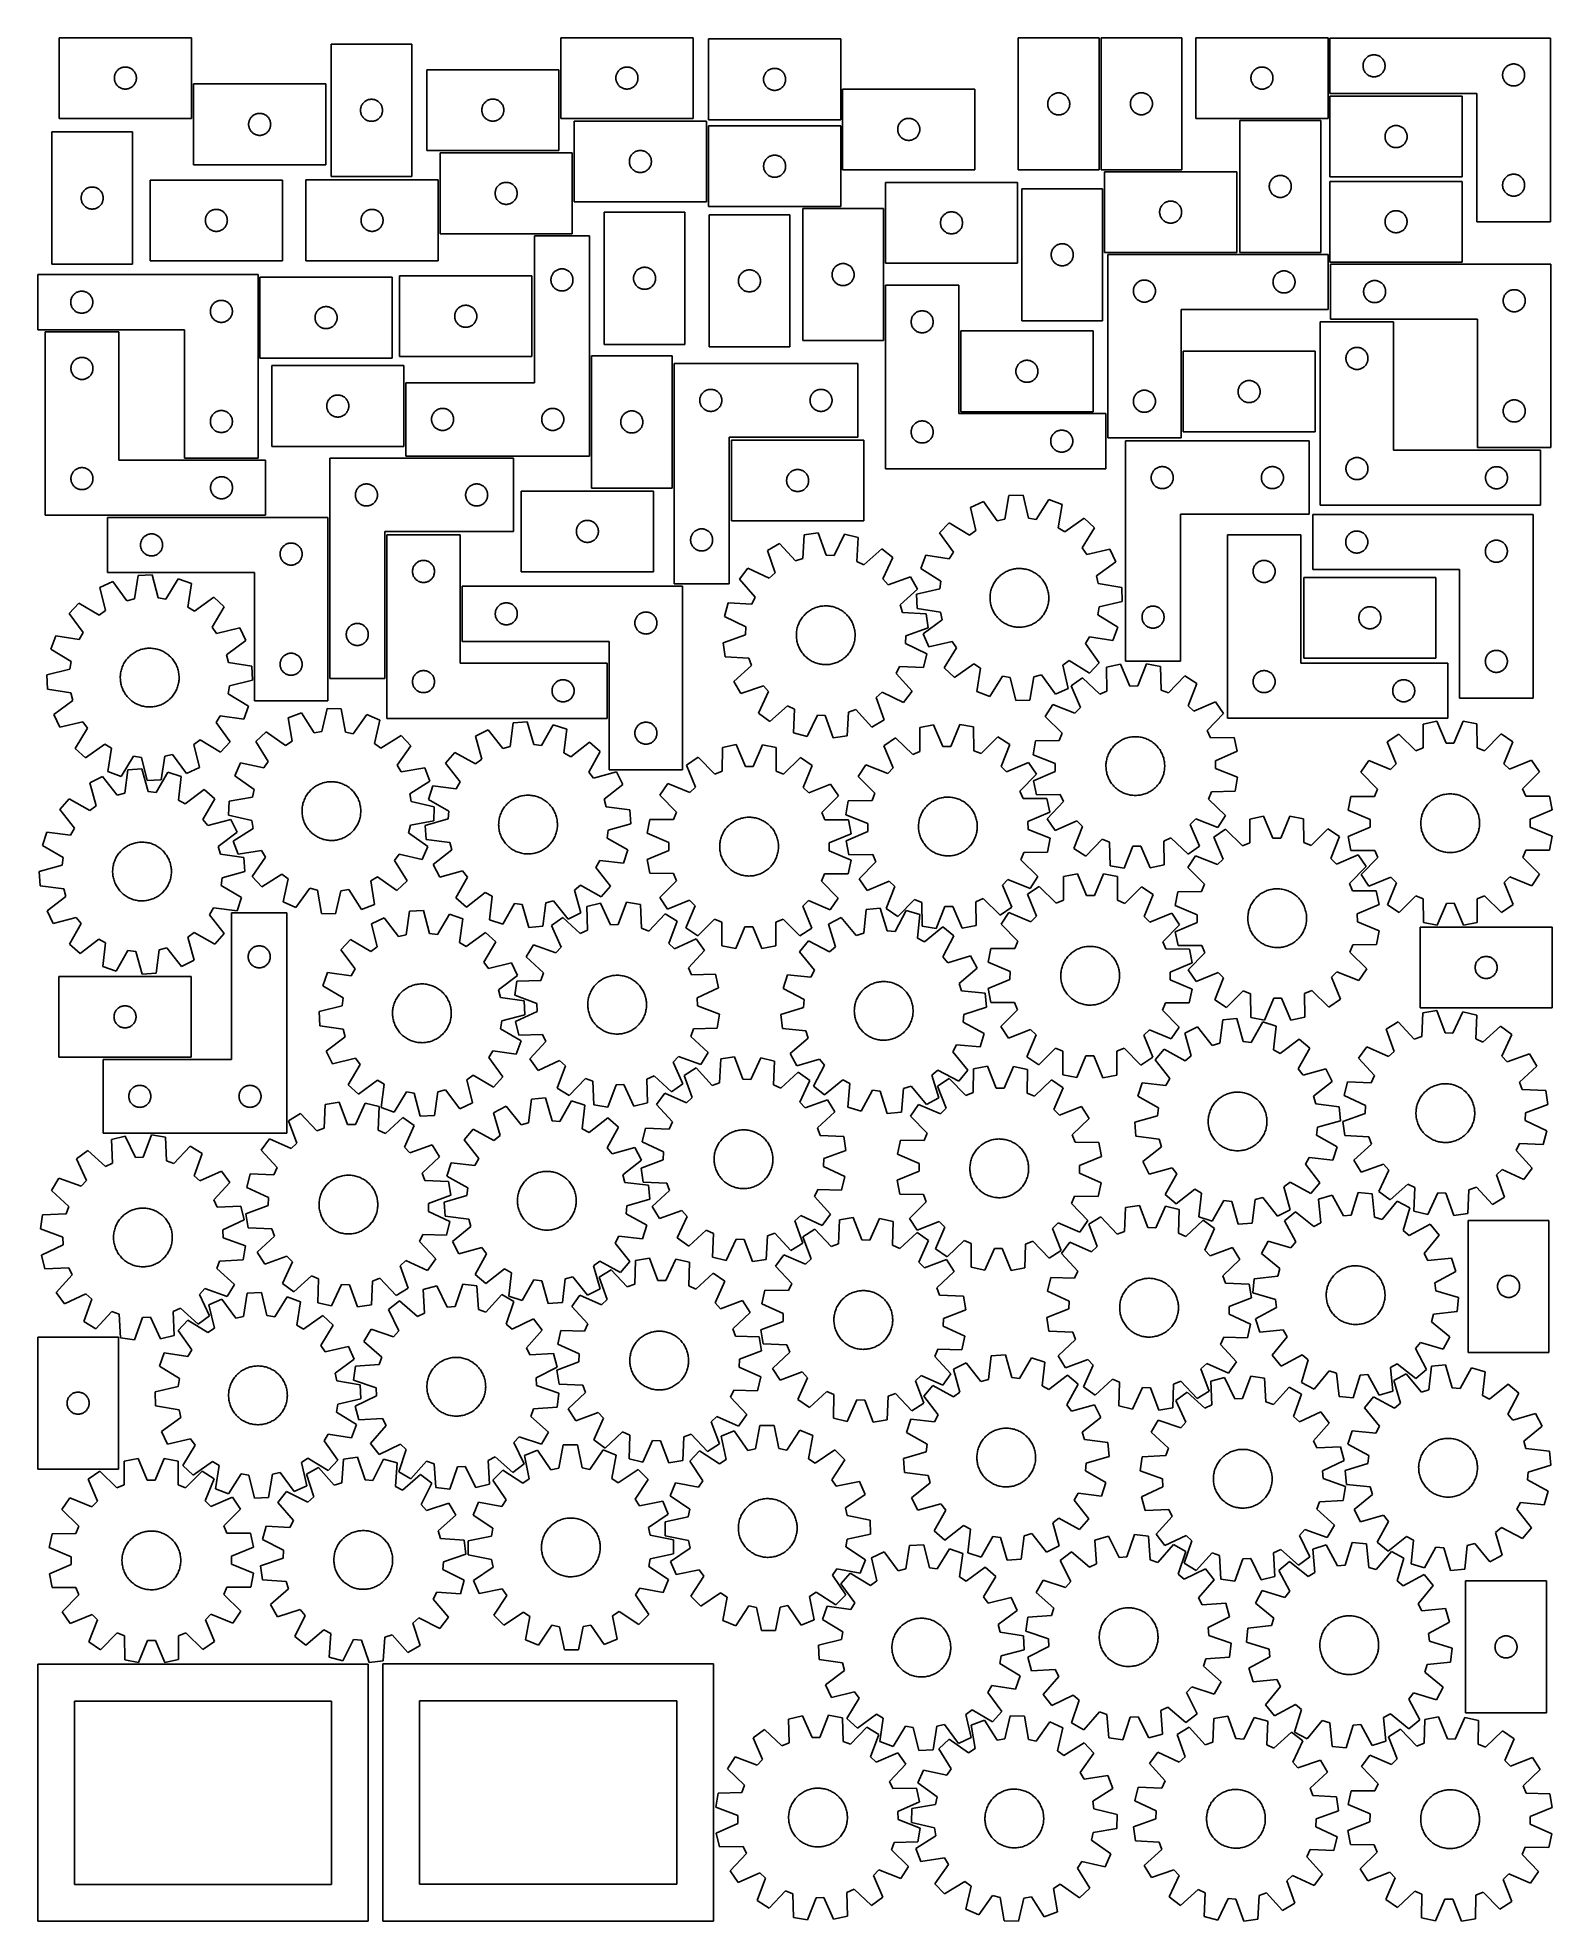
# Model space of a CAD drawing. Header units: millimetres. Extents: x 7 to 1243, y 7 to 1546.
import ezdxf

# ---------------------------------------------------------------- set-up
doc = ezdxf.new("R2010")
doc.units = ezdxf.units.MM
doc.layers.add('CUT', color=7, linetype='CONTINUOUS', true_color=0x000000)

msp = doc.modelspace()

# ---------------------------------------------------------------- linework, layer by layer
at = {"layer": 'CUT'}
for p, q in [((132.119231, 1545.540803), (24.119231, 1545.540803)), ((24.119231, 1545.540803), (24.119231, 1479.540803)), ((132.119231, 1479.540803), (132.119231, 1545.540803)), ((246.143884, 1540.21585), (246.143884, 1432.21585)), ((312.143884, 1540.21585), (246.143884, 1540.21585)), ((312.143884, 1432.21585), (312.143884, 1540.21585)), ((541.740142, 1545.541535), (433.740142, 1545.541535)), ((433.740142, 1545.541535), (433.740142, 1479.541535)), ((541.740142, 1479.541535), (541.740142, 1545.541535)), ((662.313323, 1544.48636), (554.313323, 1544.48636)), ((554.313323, 1544.48636), (554.313323, 1478.48636)), ((662.313323, 1478.48636), (662.313323, 1544.48636)), ((873.374449, 1545.440218), (807.374449, 1545.440218)), ((807.374449, 1545.440218), (807.374449, 1437.440218)), ((873.374449, 1437.440218), (873.374449, 1545.440218)), ((940.925749, 1545.537386), (874.925749, 1545.537386)), ((874.925749, 1545.537386), (874.925749, 1437.537386)), ((940.925749, 1437.537386), (940.925749, 1545.537386)), ((1060.372632, 1545.517613), (952.372632, 1545.517613)), ((952.372632, 1545.517613), (952.372632, 1479.517613)), ((1060.372632, 1479.517613), (1060.372632, 1545.517613)), ((1241.894947, 1545.056676), (1061.894947, 1545.056676)), ((1061.894947, 1545.056676), (1061.894947, 1500.056676)), ((1241.894947, 1395.056676), (1241.894947, 1545.056676)), ((1088.914217, 1523.145304), (1088.971943, 1523.731411)), ((1088.971943, 1523.731411), (1089.067879, 1524.312488)), ((1089.067879, 1524.312488), (1089.201614, 1524.886047)), ((1089.201614, 1524.886047), (1089.372576, 1525.449631)), ((1089.372576, 1525.449631), (1089.580031, 1526.000826)), ((1089.580031, 1526.000826), (1089.823092, 1526.537274)), ((1089.823092, 1526.537274), (1090.100718, 1527.056676)), ((1090.100718, 1527.056676), (1090.41172, 1527.556808)), ((1090.41172, 1527.556808), (1090.754767, 1528.035528)), ((1090.754767, 1528.035528), (1091.128389, 1528.490788)), ((1091.128389, 1528.490788), (1091.530986, 1528.920637)), ((1091.530986, 1528.920637), (1091.960835, 1529.323234)), ((1091.960835, 1529.323234), (1092.416094, 1529.696856)), ((1092.416094, 1529.696856), (1092.894815, 1530.039902)), ((1092.894815, 1530.039902), (1093.394947, 1530.350904)), ((1093.394947, 1530.350904), (1093.914349, 1530.62853)), ((1093.914349, 1530.62853), (1094.450796, 1530.871591)), ((1094.450796, 1530.871591), (1095.001992, 1531.079047)), ((1095.001992, 1531.079047), (1095.565575, 1531.250008)), ((1095.565575, 1531.250008), (1096.139134, 1531.383743)), ((1096.139134, 1531.383743), (1096.720211, 1531.479679)), ((1096.720211, 1531.479679), (1097.306319, 1531.537406)), ((1097.306319, 1531.537406), (1097.894947, 1531.556676)), ((1097.894947, 1531.556676), (1098.483575, 1531.537406)), ((1098.483575, 1531.537406), (1099.069683, 1531.479679)), ((1099.069683, 1531.479679), (1099.65076, 1531.383743)), ((1099.65076, 1531.383743), (1100.224318, 1531.250008)), ((1100.224318, 1531.250008), (1100.787902, 1531.079047)), ((1100.787902, 1531.079047), (1101.339098, 1530.871591)), ((1101.339098, 1530.871591), (1101.875545, 1530.62853)), ((1101.875545, 1530.62853), (1102.394947, 1530.350904)), ((1102.394947, 1530.350904), (1102.895079, 1530.039902)), ((1102.895079, 1530.039902), (1103.3738, 1529.696856)), ((1103.3738, 1529.696856), (1103.829059, 1529.323234)), ((1103.829059, 1529.323234), (1104.258908, 1528.920637)), ((1104.258908, 1528.920637), (1104.661505, 1528.490788)), ((1104.661505, 1528.490788), (1105.035127, 1528.035528)), ((1105.035127, 1528.035528), (1105.378173, 1527.556808)), ((1105.378173, 1527.556808), (1105.689175, 1527.056676)), ((1105.689175, 1527.056676), (1105.966802, 1526.537274)), ((1105.966802, 1526.537274), (1106.209863, 1526.000826)), ((1106.209863, 1526.000826), (1106.417318, 1525.449631)), ((1106.417318, 1525.449631), (1106.588279, 1524.886047)), ((1106.588279, 1524.886047), (1106.722014, 1524.312488)), ((1106.722014, 1524.312488), (1106.817951, 1523.731411)), ((1106.817951, 1523.731411), (1106.875677, 1523.145304)), ((1209.001992, 1523.579047), (1209.565575, 1523.750008)), ((1209.565575, 1523.750008), (1210.139134, 1523.883743)), ((1210.139134, 1523.883743), (1210.720211, 1523.979679)), ((1210.720211, 1523.979679), (1211.306319, 1524.037406)), ((1211.306319, 1524.037406), (1211.894947, 1524.056676)), ((1211.894947, 1524.056676), (1212.483575, 1524.037406)), ((1212.483575, 1524.037406), (1213.069683, 1523.979679)), ((1213.069683, 1523.979679), (1213.65076, 1523.883743)), ((1213.65076, 1523.883743), (1214.224318, 1523.750008)), ((1214.224318, 1523.750008), (1214.787902, 1523.579047)), ((69.119231, 1512.540803), (69.138501, 1513.129431)), ((69.138501, 1511.952175), (69.119231, 1512.540803)), ((69.138501, 1513.129431), (69.196227, 1513.715539)), ((69.196227, 1511.366067), (69.138501, 1511.952175)), ((69.196227, 1513.715539), (69.292163, 1514.296616)), ((69.292163, 1510.78499), (69.196227, 1511.366067)), ((69.292163, 1514.296616), (69.425899, 1514.870174)), ((69.425899, 1510.211432), (69.292163, 1510.78499)), ((69.425899, 1514.870174), (69.59686, 1515.433758)), ((69.59686, 1509.647848), (69.425899, 1510.211432)), ((69.59686, 1515.433758), (69.804315, 1515.984954)), ((69.804315, 1509.096652), (69.59686, 1509.647848)), ((69.804315, 1515.984954), (70.047376, 1516.521401)), ((70.047376, 1508.560205), (69.804315, 1509.096652)), ((70.047376, 1516.521401), (70.325002, 1517.040803)), ((70.325002, 1508.040803), (70.047376, 1508.560205)), ((70.325002, 1517.040803), (70.636004, 1517.540935)), ((70.636004, 1517.540935), (70.979051, 1518.019656)), ((70.979051, 1518.019656), (71.352673, 1518.474915)), ((71.352673, 1518.474915), (71.75527, 1518.904764)), ((71.75527, 1518.904764), (72.185119, 1519.307361)), ((72.185119, 1519.307361), (72.640378, 1519.680983)), ((72.640378, 1519.680983), (73.119099, 1520.024029)), ((73.119099, 1520.024029), (73.619231, 1520.335032)), ((73.619231, 1520.335032), (74.138633, 1520.612658)), ((74.138633, 1520.612658), (74.67508, 1520.855719)), ((74.67508, 1520.855719), (75.226276, 1521.063174)), ((75.226276, 1521.063174), (75.78986, 1521.234135)), ((75.78986, 1521.234135), (76.363418, 1521.36787)), ((76.363418, 1521.36787), (76.944495, 1521.463807)), ((76.944495, 1521.463807), (77.530603, 1521.521533)), ((77.530603, 1521.521533), (78.119231, 1521.540803)), ((78.119231, 1521.540803), (78.707859, 1521.521533)), ((78.707859, 1521.521533), (79.293967, 1521.463807)), ((79.293967, 1521.463807), (79.875044, 1521.36787)), ((79.875044, 1521.36787), (80.448602, 1521.234135)), ((80.448602, 1521.234135), (81.012186, 1521.063174)), ((81.012186, 1521.063174), (81.563382, 1520.855719)), ((81.563382, 1520.855719), (82.099829, 1520.612658)), ((82.099829, 1520.612658), (82.619231, 1520.335032)), ((82.619231, 1520.335032), (83.119363, 1520.024029)), ((83.119363, 1520.024029), (83.598084, 1519.680983)), ((83.598084, 1519.680983), (84.053343, 1519.307361)), ((84.053343, 1519.307361), (84.483192, 1518.904764)), ((84.483192, 1518.904764), (84.885789, 1518.474915)), ((84.885789, 1518.474915), (85.259411, 1518.019656)), ((85.259411, 1518.019656), (85.602457, 1517.540935)), ((85.602457, 1517.540935), (85.91346, 1517.040803)), ((85.91346, 1517.040803), (86.191086, 1516.521401)), ((86.191086, 1508.560205), (85.91346, 1508.040803)), ((86.191086, 1516.521401), (86.434147, 1515.984954)), ((86.434147, 1509.096652), (86.191086, 1508.560205)), ((86.434147, 1515.984954), (86.641602, 1515.433758)), ((86.641602, 1509.647848), (86.434147, 1509.096652)), ((86.641602, 1515.433758), (86.812563, 1514.870174)), ((86.812563, 1510.211432), (86.641602, 1509.647848)), ((86.812563, 1514.870174), (86.946298, 1514.296616)), ((86.946298, 1510.78499), (86.812563, 1510.211432)), ((86.946298, 1514.296616), (87.042235, 1513.715539)), ((87.042235, 1511.366067), (86.946298, 1510.78499)), ((87.042235, 1513.715539), (87.099961, 1513.129431)), ((87.099961, 1511.952175), (87.042235, 1511.366067)), ((87.099961, 1513.129431), (87.119231, 1512.540803)), ((87.119231, 1512.540803), (87.099961, 1511.952175)), ((432.224944, 1519.344758), (324.224944, 1519.344758)), ((324.224944, 1519.344758), (324.224944, 1453.344758)), ((432.224944, 1453.344758), (432.224944, 1519.344758)), ((478.740142, 1512.541535), (478.759411, 1513.130164)), ((478.759411, 1511.952907), (478.740142, 1512.541535)), ((478.759411, 1513.130164), (478.817138, 1513.716271)), ((478.817138, 1511.3668), (478.759411, 1511.952907)), ((478.817138, 1513.716271), (478.913074, 1514.297348)), ((478.913074, 1510.785722), (478.817138, 1511.3668)), ((478.913074, 1514.297348), (479.046809, 1514.870907)), ((479.046809, 1510.212164), (478.913074, 1510.785722)), ((479.046809, 1514.870907), (479.21777, 1515.434491)), ((479.21777, 1509.64858), (479.046809, 1510.212164)), ((479.21777, 1515.434491), (479.425226, 1515.985686)), ((479.425226, 1509.097384), (479.21777, 1509.64858)), ((479.425226, 1515.985686), (479.668287, 1516.522134)), ((479.668287, 1508.560937), (479.425226, 1509.097384)), ((479.668287, 1516.522134), (479.945913, 1517.041535)), ((479.945913, 1508.041535), (479.668287, 1508.560937)), ((479.945913, 1517.041535), (480.256915, 1517.541667)), ((480.256915, 1517.541667), (480.599962, 1518.020388)), ((480.599962, 1518.020388), (480.973583, 1518.475648)), ((480.973583, 1518.475648), (481.376181, 1518.905496)), ((481.376181, 1518.905496), (481.806029, 1519.308094)), ((481.806029, 1519.308094), (482.261289, 1519.681715)), ((482.261289, 1519.681715), (482.74001, 1520.024762)), ((482.74001, 1520.024762), (483.240142, 1520.335764)), ((483.240142, 1520.335764), (483.759543, 1520.61339)), ((483.759543, 1520.61339), (484.295991, 1520.856451)), ((484.295991, 1520.856451), (484.847186, 1521.063907)), ((484.847186, 1521.063907), (485.41077, 1521.234868)), ((485.41077, 1521.234868), (485.984329, 1521.368603)), ((485.984329, 1521.368603), (486.565406, 1521.464539)), ((486.565406, 1521.464539), (487.151513, 1521.522266)), ((487.151513, 1521.522266), (487.740142, 1521.541535)), ((487.740142, 1521.541535), (488.32877, 1521.522266)), ((488.32877, 1521.522266), (488.914877, 1521.464539)), ((488.914877, 1521.464539), (489.495955, 1521.368603)), ((489.495955, 1521.368603), (490.069513, 1521.234868)), ((490.069513, 1521.234868), (490.633097, 1521.063907)), ((490.633097, 1521.063907), (491.184293, 1520.856451)), ((491.184293, 1520.856451), (491.72074, 1520.61339)), ((491.72074, 1520.61339), (492.240142, 1520.335764)), ((492.240142, 1520.335764), (492.740274, 1520.024762)), ((492.740274, 1520.024762), (493.218994, 1519.681715)), ((493.218994, 1519.681715), (493.674254, 1519.308094)), ((493.674254, 1519.308094), (494.104103, 1518.905496)), ((494.104103, 1518.905496), (494.5067, 1518.475648)), ((494.5067, 1518.475648), (494.880322, 1518.020388)), ((494.880322, 1518.020388), (495.223368, 1517.541667)), ((495.223368, 1517.541667), (495.53437, 1517.041535)), ((495.53437, 1517.041535), (495.811996, 1516.522134)), ((495.811996, 1508.560937), (495.53437, 1508.041535)), ((495.811996, 1516.522134), (496.055057, 1515.985686)), ((496.055057, 1509.097384), (495.811996, 1508.560937)), ((496.055057, 1515.985686), (496.262513, 1515.434491)), ((496.262513, 1509.64858), (496.055057, 1509.097384)), ((496.262513, 1515.434491), (496.433474, 1514.870907)), ((496.433474, 1510.212164), (496.262513, 1509.64858)), ((496.433474, 1514.870907), (496.567209, 1514.297348)), ((496.567209, 1510.785722), (496.433474, 1510.212164)), ((496.567209, 1514.297348), (496.663145, 1513.716271)), ((496.663145, 1511.3668), (496.567209, 1510.785722)), ((496.663145, 1513.716271), (496.720872, 1513.130164)), ((496.720872, 1511.952907), (496.663145, 1511.3668)), ((496.720872, 1513.130164), (496.740142, 1512.541535)), ((496.740142, 1512.541535), (496.720872, 1511.952907)), ((599.313323, 1511.48636), (599.332592, 1512.074988)), ((599.332592, 1510.897731), (599.313323, 1511.48636)), ((599.332592, 1512.074988), (599.390319, 1512.661095)), ((599.390319, 1510.311624), (599.332592, 1510.897731)), ((599.390319, 1512.661095), (599.486255, 1513.242172)), ((599.486255, 1509.730547), (599.390319, 1510.311624)), ((599.486255, 1513.242172), (599.61999, 1513.815731)), ((599.61999, 1509.156988), (599.486255, 1509.730547)), ((599.61999, 1513.815731), (599.790952, 1514.379315)), ((599.790952, 1508.593404), (599.61999, 1509.156988)), ((599.790952, 1514.379315), (599.998407, 1514.93051)), ((599.998407, 1508.042209), (599.790952, 1508.593404)), ((599.998407, 1514.93051), (600.241468, 1515.466958)), ((600.241468, 1515.466958), (600.519094, 1515.98636)), ((600.519094, 1515.98636), (600.830096, 1516.486492)), ((600.830096, 1516.486492), (601.173143, 1516.965212)), ((601.173143, 1516.965212), (601.546765, 1517.420472)), ((601.546765, 1517.420472), (601.949362, 1517.850321)), ((601.949362, 1517.850321), (602.37921, 1518.252918)), ((602.37921, 1518.252918), (602.83447, 1518.62654)), ((602.83447, 1518.62654), (603.313191, 1518.969586)), ((603.313191, 1518.969586), (603.813323, 1519.280588)), ((603.813323, 1519.280588), (604.332725, 1519.558214)), ((604.332725, 1519.558214), (604.869172, 1519.801275)), ((604.869172, 1519.801275), (605.420368, 1520.008731)), ((605.420368, 1520.008731), (605.983951, 1520.179692)), ((605.983951, 1520.179692), (606.55751, 1520.313427)), ((606.55751, 1520.313427), (607.138587, 1520.409363)), ((607.138587, 1520.409363), (607.724695, 1520.46709)), ((607.724695, 1520.46709), (608.313323, 1520.48636)), ((608.313323, 1520.48636), (608.901951, 1520.46709)), ((608.901951, 1520.46709), (609.488058, 1520.409363)), ((609.488058, 1520.409363), (610.069136, 1520.313427)), ((610.069136, 1520.313427), (610.642694, 1520.179692)), ((610.642694, 1520.179692), (611.206278, 1520.008731)), ((611.206278, 1520.008731), (611.757474, 1519.801275)), ((611.757474, 1519.801275), (612.293921, 1519.558214)), ((612.293921, 1519.558214), (612.813323, 1519.280588)), ((612.813323, 1519.280588), (613.313455, 1518.969586)), ((613.313455, 1518.969586), (613.792176, 1518.62654)), ((613.792176, 1518.62654), (614.247435, 1518.252918)), ((614.247435, 1518.252918), (614.677284, 1517.850321)), ((614.677284, 1517.850321), (615.079881, 1517.420472)), ((615.079881, 1517.420472), (615.453503, 1516.965212)), ((615.453503, 1516.965212), (615.796549, 1516.486492)), ((615.796549, 1516.486492), (616.107551, 1515.98636)), ((616.107551, 1515.98636), (616.385177, 1515.466958)), ((616.385177, 1515.466958), (616.628239, 1514.93051)), ((616.628239, 1514.93051), (616.835694, 1514.379315)), ((616.835694, 1508.593404), (616.628239, 1508.042209)), ((616.835694, 1514.379315), (617.006655, 1513.815731)), ((617.006655, 1509.156988), (616.835694, 1508.593404)), ((617.006655, 1513.815731), (617.14039, 1513.242172)), ((617.14039, 1509.730547), (617.006655, 1509.156988)), ((617.14039, 1513.242172), (617.236327, 1512.661095)), ((617.236327, 1510.311624), (617.14039, 1509.730547)), ((617.236327, 1512.661095), (617.294053, 1512.074988)), ((617.294053, 1510.897731), (617.236327, 1510.311624)), ((617.294053, 1512.074988), (617.313323, 1511.48636)), ((617.313323, 1511.48636), (617.294053, 1510.897731)), ((997.372632, 1512.517613), (997.391902, 1513.106241)), ((997.391902, 1511.928984), (997.372632, 1512.517613)), ((997.391902, 1513.106241), (997.449628, 1513.692348)), ((997.449628, 1511.342877), (997.391902, 1511.928984)), ((997.449628, 1513.692348), (997.545564, 1514.273426)), ((997.545564, 1510.7618), (997.449628, 1511.342877)), ((997.545564, 1514.273426), (997.679299, 1514.846984)), ((997.679299, 1510.188241), (997.545564, 1510.7618)), ((997.679299, 1514.846984), (997.850261, 1515.410568)), ((997.850261, 1509.624657), (997.679299, 1510.188241)), ((997.850261, 1515.410568), (998.057716, 1515.961763)), ((998.057716, 1509.073462), (997.850261, 1509.624657)), ((998.057716, 1515.961763), (998.300777, 1516.498211)), ((998.300777, 1508.537014), (998.057716, 1509.073462)), ((998.300777, 1516.498211), (998.578403, 1517.017613)), ((998.578403, 1508.017613), (998.300777, 1508.537014)), ((998.578403, 1517.017613), (998.889405, 1517.517745)), ((998.889405, 1517.517745), (999.232452, 1517.996465)), ((999.232452, 1517.996465), (999.606074, 1518.451725)), ((999.606074, 1518.451725), (1000.008671, 1518.881574)), ((1000.008671, 1518.881574), (1000.43852, 1519.284171)), ((1000.43852, 1519.284171), (1000.893779, 1519.657793)), ((1000.893779, 1519.657793), (1001.3725, 1520.000839)), ((1001.3725, 1520.000839), (1001.872632, 1520.311841)), ((1001.872632, 1520.311841), (1002.392034, 1520.589467)), ((1002.392034, 1520.589467), (1002.928481, 1520.832528)), ((1002.928481, 1520.832528), (1003.479677, 1521.039984)), ((1003.479677, 1521.039984), (1004.04326, 1521.210945)), ((1004.04326, 1521.210945), (1004.616819, 1521.34468)), ((1004.616819, 1521.34468), (1005.197896, 1521.440616)), ((1005.197896, 1521.440616), (1005.784004, 1521.498343)), ((1005.784004, 1521.498343), (1006.372632, 1521.517613)), ((1006.372632, 1521.517613), (1006.96126, 1521.498343)), ((1006.96126, 1521.498343), (1007.547368, 1521.440616)), ((1007.547368, 1521.440616), (1008.128445, 1521.34468)), ((1008.128445, 1521.34468), (1008.702003, 1521.210945)), ((1008.702003, 1521.210945), (1009.265587, 1521.039984)), ((1009.265587, 1521.039984), (1009.816783, 1520.832528)), ((1009.816783, 1520.832528), (1010.35323, 1520.589467)), ((1010.35323, 1520.589467), (1010.872632, 1520.311841)), ((1010.872632, 1520.311841), (1011.372764, 1520.000839)), ((1011.372764, 1520.000839), (1011.851485, 1519.657793)), ((1011.851485, 1519.657793), (1012.306744, 1519.284171)), ((1012.306744, 1519.284171), (1012.736593, 1518.881574)), ((1012.736593, 1518.881574), (1013.13919, 1518.451725)), ((1013.13919, 1518.451725), (1013.512812, 1517.996465)), ((1013.512812, 1517.996465), (1013.855858, 1517.517745)), ((1013.855858, 1517.517745), (1014.16686, 1517.017613)), ((1014.16686, 1517.017613), (1014.444487, 1516.498211)), ((1014.444487, 1508.537014), (1014.16686, 1508.017613)), ((1014.444487, 1516.498211), (1014.687548, 1515.961763)), ((1014.687548, 1509.073462), (1014.444487, 1508.537014)), ((1014.687548, 1515.961763), (1014.895003, 1515.410568)), ((1014.895003, 1509.624657), (1014.687548, 1509.073462)), ((1014.895003, 1515.410568), (1015.065964, 1514.846984)), ((1015.065964, 1510.188241), (1014.895003, 1509.624657)), ((1015.065964, 1514.846984), (1015.199699, 1514.273426)), ((1015.199699, 1510.7618), (1015.065964, 1510.188241)), ((1015.199699, 1514.273426), (1015.295636, 1513.692348)), ((1015.295636, 1511.342877), (1015.199699, 1510.7618)), ((1015.295636, 1513.692348), (1015.353362, 1513.106241)), ((1015.353362, 1511.928984), (1015.295636, 1511.342877)), ((1015.353362, 1513.106241), (1015.372632, 1512.517613)), ((1015.372632, 1512.517613), (1015.353362, 1511.928984)), ((1088.894947, 1522.556676), (1088.914217, 1523.145304)), ((1088.914217, 1521.968047), (1088.894947, 1522.556676)), ((1088.971943, 1521.38194), (1088.914217, 1521.968047)), ((1089.067879, 1520.800863), (1088.971943, 1521.38194)), ((1089.201614, 1520.227304), (1089.067879, 1520.800863)), ((1089.372576, 1519.66372), (1089.201614, 1520.227304)), ((1089.580031, 1519.112525), (1089.372576, 1519.66372)), ((1089.823092, 1518.576077), (1089.580031, 1519.112525)), ((1090.100718, 1518.056676), (1089.823092, 1518.576077)), ((1090.41172, 1517.556543), (1090.100718, 1518.056676)), ((1090.754767, 1517.077823), (1090.41172, 1517.556543)), ((1091.128389, 1516.622563), (1090.754767, 1517.077823)), ((1091.530986, 1516.192714), (1091.128389, 1516.622563)), ((1091.960835, 1515.790117), (1091.530986, 1516.192714)), ((1092.416094, 1515.416495), (1091.960835, 1515.790117)), ((1092.894815, 1515.073449), (1092.416094, 1515.416495)), ((1093.394947, 1514.762447), (1092.894815, 1515.073449)), ((1093.914349, 1514.484821), (1093.394947, 1514.762447)), ((1094.450796, 1514.24176), (1093.914349, 1514.484821)), ((1095.001992, 1514.034304), (1094.450796, 1514.24176)), ((1095.565575, 1513.863343), (1095.001992, 1514.034304)), ((1096.139134, 1513.729608), (1095.565575, 1513.863343)), ((1096.720211, 1513.633672), (1096.139134, 1513.729608)), ((1097.306319, 1513.575945), (1096.720211, 1513.633672)), ((1097.894947, 1513.556676), (1097.306319, 1513.575945)), ((1098.483575, 1513.575945), (1097.894947, 1513.556676)), ((1099.069683, 1513.633672), (1098.483575, 1513.575945)), ((1099.65076, 1513.729608), (1099.069683, 1513.633672)), ((1100.224318, 1513.863343), (1099.65076, 1513.729608)), ((1100.787902, 1514.034304), (1100.224318, 1513.863343)), ((1101.339098, 1514.24176), (1100.787902, 1514.034304)), ((1101.875545, 1514.484821), (1101.339098, 1514.24176)), ((1102.394947, 1514.762447), (1101.875545, 1514.484821)), ((1102.895079, 1515.073449), (1102.394947, 1514.762447)), ((1103.3738, 1515.416495), (1102.895079, 1515.073449)), ((1103.829059, 1515.790117), (1103.3738, 1515.416495)), ((1104.258908, 1516.192714), (1103.829059, 1515.790117)), ((1104.661505, 1516.622563), (1104.258908, 1516.192714)), ((1105.035127, 1517.077823), (1104.661505, 1516.622563)), ((1105.378173, 1517.556543), (1105.035127, 1517.077823)), ((1105.689175, 1518.056676), (1105.378173, 1517.556543)), ((1105.966802, 1518.576077), (1105.689175, 1518.056676)), ((1106.209863, 1519.112525), (1105.966802, 1518.576077)), ((1106.417318, 1519.66372), (1106.209863, 1519.112525)), ((1106.588279, 1520.227304), (1106.417318, 1519.66372)), ((1106.722014, 1520.800863), (1106.588279, 1520.227304)), ((1106.817951, 1521.38194), (1106.722014, 1520.800863)), ((1106.875677, 1521.968047), (1106.817951, 1521.38194)), ((1106.875677, 1523.145304), (1106.894947, 1522.556676)), ((1106.894947, 1522.556676), (1106.875677, 1521.968047)), ((1202.894947, 1515.056676), (1202.914217, 1515.645304)), ((1202.914217, 1514.468047), (1202.894947, 1515.056676)), ((1202.914217, 1515.645304), (1202.971943, 1516.231411)), ((1202.971943, 1513.88194), (1202.914217, 1514.468047)), ((1202.971943, 1516.231411), (1203.067879, 1516.812488)), ((1203.067879, 1513.300863), (1202.971943, 1513.88194)), ((1203.067879, 1516.812488), (1203.201614, 1517.386047)), ((1203.201614, 1512.727304), (1203.067879, 1513.300863)), ((1203.201614, 1517.386047), (1203.372576, 1517.949631)), ((1203.372576, 1512.16372), (1203.201614, 1512.727304)), ((1203.372576, 1517.949631), (1203.580031, 1518.500826)), ((1203.580031, 1511.612525), (1203.372576, 1512.16372)), ((1203.580031, 1518.500826), (1203.823092, 1519.037274)), ((1203.823092, 1511.076077), (1203.580031, 1511.612525)), ((1203.823092, 1519.037274), (1204.100718, 1519.556676)), ((1204.100718, 1510.556676), (1203.823092, 1511.076077)), ((1204.100718, 1519.556676), (1204.41172, 1520.056808)), ((1204.41172, 1510.056543), (1204.100718, 1510.556676)), ((1204.41172, 1520.056808), (1204.754767, 1520.535528)), ((1204.754767, 1509.577823), (1204.41172, 1510.056543)), ((1204.754767, 1520.535528), (1205.128389, 1520.990788)), ((1205.128389, 1509.122563), (1204.754767, 1509.577823)), ((1205.128389, 1520.990788), (1205.530986, 1521.420637)), ((1205.530986, 1508.692714), (1205.128389, 1509.122563)), ((1205.530986, 1521.420637), (1205.960835, 1521.823234)), ((1205.960835, 1508.290117), (1205.530986, 1508.692714)), ((1205.960835, 1521.823234), (1206.416094, 1522.196856)), ((1206.416094, 1507.916495), (1205.960835, 1508.290117)), ((1206.416094, 1522.196856), (1206.894815, 1522.539902)), ((1206.894815, 1522.539902), (1207.394947, 1522.850904)), ((1207.394947, 1522.850904), (1207.914349, 1523.12853)), ((1207.914349, 1523.12853), (1208.450796, 1523.371591)), ((1208.450796, 1523.371591), (1209.001992, 1523.579047)), ((1214.787902, 1523.579047), (1215.339098, 1523.371591)), ((1215.339098, 1523.371591), (1215.875545, 1523.12853)), ((1215.875545, 1523.12853), (1216.394947, 1522.850904)), ((1216.394947, 1522.850904), (1216.895079, 1522.539902)), ((1216.895079, 1522.539902), (1217.3738, 1522.196856)), ((1217.3738, 1522.196856), (1217.829059, 1521.823234)), ((1217.829059, 1508.290117), (1217.3738, 1507.916495)), ((1217.829059, 1521.823234), (1218.258908, 1521.420637)), ((1218.258908, 1508.692714), (1217.829059, 1508.290117)), ((1218.258908, 1521.420637), (1218.661505, 1520.990788)), ((1218.661505, 1509.122563), (1218.258908, 1508.692714)), ((1218.661505, 1520.990788), (1219.035127, 1520.535528)), ((1219.035127, 1509.577823), (1218.661505, 1509.122563)), ((1219.035127, 1520.535528), (1219.378173, 1520.056808)), ((1219.378173, 1510.056543), (1219.035127, 1509.577823)), ((1219.378173, 1520.056808), (1219.689175, 1519.556676)), ((1219.689175, 1510.556676), (1219.378173, 1510.056543)), ((1219.689175, 1519.556676), (1219.966802, 1519.037274)), ((1219.966802, 1511.076077), (1219.689175, 1510.556676)), ((1219.966802, 1519.037274), (1220.209863, 1518.500826)), ((1220.209863, 1511.612525), (1219.966802, 1511.076077)), ((1220.209863, 1518.500826), (1220.417318, 1517.949631)), ((1220.417318, 1512.16372), (1220.209863, 1511.612525)), ((1220.417318, 1517.949631), (1220.588279, 1517.386047)), ((1220.588279, 1512.727304), (1220.417318, 1512.16372)), ((1220.588279, 1517.386047), (1220.722014, 1516.812488)), ((1220.722014, 1513.300863), (1220.588279, 1512.727304)), ((1220.722014, 1516.812488), (1220.817951, 1516.231411)), ((1220.817951, 1513.88194), (1220.722014, 1513.300863)), ((1220.817951, 1516.231411), (1220.875677, 1515.645304)), ((1220.875677, 1514.468047), (1220.817951, 1513.88194)), ((1220.875677, 1515.645304), (1220.894947, 1515.056676)), ((1220.894947, 1515.056676), (1220.875677, 1514.468047)), ((70.636004, 1507.540671), (70.325002, 1508.040803)), ((70.979051, 1507.06195), (70.636004, 1507.540671)), ((71.352673, 1506.606691), (70.979051, 1507.06195)), ((71.75527, 1506.176842), (71.352673, 1506.606691)), ((72.185119, 1505.774245), (71.75527, 1506.176842)), ((72.640378, 1505.400623), (72.185119, 1505.774245)), ((73.119099, 1505.057576), (72.640378, 1505.400623)), ((73.619231, 1504.746574), (73.119099, 1505.057576)), ((74.138633, 1504.468948), (73.619231, 1504.746574)), ((74.67508, 1504.225887), (74.138633, 1504.468948)), ((75.226276, 1504.018432), (74.67508, 1504.225887)), ((75.78986, 1503.847471), (75.226276, 1504.018432)), ((76.363418, 1503.713735), (75.78986, 1503.847471)), ((76.944495, 1503.617799), (76.363418, 1503.713735)), ((77.530603, 1503.560073), (76.944495, 1503.617799)), ((78.119231, 1503.540803), (77.530603, 1503.560073)), ((78.707859, 1503.560073), (78.119231, 1503.540803)), ((79.293967, 1503.617799), (78.707859, 1503.560073)), ((79.875044, 1503.713735), (79.293967, 1503.617799)), ((80.448602, 1503.847471), (79.875044, 1503.713735)), ((81.012186, 1504.018432), (80.448602, 1503.847471)), ((81.563382, 1504.225887), (81.012186, 1504.018432)), ((82.099829, 1504.468948), (81.563382, 1504.225887)), ((82.619231, 1504.746574), (82.099829, 1504.468948)), ((83.119363, 1505.057576), (82.619231, 1504.746574)), ((83.598084, 1505.400623), (83.119363, 1505.057576)), ((84.053343, 1505.774245), (83.598084, 1505.400623)), ((84.483192, 1506.176842), (84.053343, 1505.774245)), ((84.885789, 1506.606691), (84.483192, 1506.176842)), ((85.259411, 1507.06195), (84.885789, 1506.606691)), ((85.602457, 1507.540671), (85.259411, 1507.06195)), ((85.91346, 1508.040803), (85.602457, 1507.540671)), ((241.789519, 1507.721955), (133.789519, 1507.721955)), ((133.789519, 1507.721955), (133.789519, 1441.721955)), ((241.789519, 1441.721955), (241.789519, 1507.721955)), ((272.779923, 1492.579811), (273.209772, 1492.982408)), ((273.209772, 1492.982408), (273.665031, 1493.35603)), ((273.665031, 1493.35603), (274.143752, 1493.699076)), ((274.143752, 1493.699076), (274.643884, 1494.010078)), ((274.643884, 1494.010078), (275.163286, 1494.287704)), ((275.163286, 1494.287704), (275.699733, 1494.530765)), ((275.699733, 1494.530765), (276.250929, 1494.738221)), ((276.250929, 1494.738221), (276.814513, 1494.909182)), ((276.814513, 1494.909182), (277.388071, 1495.042917)), ((277.388071, 1495.042917), (277.969148, 1495.138853)), ((277.969148, 1495.138853), (278.555256, 1495.19658)), ((278.555256, 1495.19658), (279.143884, 1495.21585)), ((279.143884, 1495.21585), (279.732512, 1495.19658)), ((279.732512, 1495.19658), (280.31862, 1495.138853)), ((280.31862, 1495.138853), (280.899697, 1495.042917)), ((280.899697, 1495.042917), (281.473255, 1494.909182)), ((281.473255, 1494.909182), (282.036839, 1494.738221)), ((282.036839, 1494.738221), (282.588035, 1494.530765)), ((282.588035, 1494.530765), (283.124482, 1494.287704)), ((283.124482, 1494.287704), (283.643884, 1494.010078)), ((283.643884, 1494.010078), (284.144016, 1493.699076)), ((284.144016, 1493.699076), (284.622737, 1493.35603)), ((284.622737, 1493.35603), (285.077996, 1492.982408)), ((285.077996, 1492.982408), (285.507845, 1492.579811)), ((371.860983, 1492.708719), (372.290832, 1493.111316)), ((372.290832, 1493.111316), (372.746091, 1493.484938)), ((372.746091, 1493.484938), (373.224812, 1493.827985)), ((373.224812, 1493.827985), (373.724944, 1494.138987)), ((373.724944, 1494.138987), (374.244346, 1494.416613)), ((374.244346, 1494.416613), (374.780793, 1494.659674)), ((374.780793, 1494.659674), (375.331989, 1494.867129)), ((375.331989, 1494.867129), (375.895572, 1495.03809)), ((375.895572, 1495.03809), (376.469131, 1495.171826)), ((376.469131, 1495.171826), (377.050208, 1495.267762)), ((377.050208, 1495.267762), (377.636316, 1495.325488)), ((377.636316, 1495.325488), (378.224944, 1495.344758)), ((378.224944, 1495.344758), (378.813572, 1495.325488)), ((378.813572, 1495.325488), (379.39968, 1495.267762)), ((379.39968, 1495.267762), (379.980757, 1495.171826)), ((379.980757, 1495.171826), (380.554315, 1495.03809)), ((380.554315, 1495.03809), (381.117899, 1494.867129)), ((381.117899, 1494.867129), (381.669095, 1494.659674)), ((381.669095, 1494.659674), (382.205542, 1494.416613)), ((382.205542, 1494.416613), (382.724944, 1494.138987)), ((382.724944, 1494.138987), (383.225076, 1493.827985)), ((383.225076, 1493.827985), (383.703797, 1493.484938)), ((383.703797, 1493.484938), (384.159056, 1493.111316)), ((384.159056, 1493.111316), (384.588905, 1492.708719)), ((480.256915, 1507.541403), (479.945913, 1508.041535)), ((480.599962, 1507.062683), (480.256915, 1507.541403)), ((480.973583, 1506.607423), (480.599962, 1507.062683)), ((481.376181, 1506.177574), (480.973583, 1506.607423)), ((481.806029, 1505.774977), (481.376181, 1506.177574)), ((482.261289, 1505.401355), (481.806029, 1505.774977)), ((482.74001, 1505.058309), (482.261289, 1505.401355)), ((483.240142, 1504.747307), (482.74001, 1505.058309)), ((483.759543, 1504.469681), (483.240142, 1504.747307)), ((484.295991, 1504.22662), (483.759543, 1504.469681)), ((484.847186, 1504.019164), (484.295991, 1504.22662)), ((485.41077, 1503.848203), (484.847186, 1504.019164)), ((485.984329, 1503.714468), (485.41077, 1503.848203)), ((486.565406, 1503.618532), (485.984329, 1503.714468)), ((487.151513, 1503.560805), (486.565406, 1503.618532)), ((487.740142, 1503.541535), (487.151513, 1503.560805)), ((488.32877, 1503.560805), (487.740142, 1503.541535)), ((488.914877, 1503.618532), (488.32877, 1503.560805)), ((489.495955, 1503.714468), (488.914877, 1503.618532)), ((490.069513, 1503.848203), (489.495955, 1503.714468)), ((490.633097, 1504.019164), (490.069513, 1503.848203)), ((491.184293, 1504.22662), (490.633097, 1504.019164)), ((491.72074, 1504.469681), (491.184293, 1504.22662)), ((492.240142, 1504.747307), (491.72074, 1504.469681)), ((492.740274, 1505.058309), (492.240142, 1504.747307)), ((493.218994, 1505.401355), (492.740274, 1505.058309)), ((493.674254, 1505.774977), (493.218994, 1505.401355)), ((494.104103, 1506.177574), (493.674254, 1505.774977)), ((494.5067, 1506.607423), (494.104103, 1506.177574)), ((494.880322, 1507.062683), (494.5067, 1506.607423)), ((495.223368, 1507.541403), (494.880322, 1507.062683)), ((495.53437, 1508.041535), (495.223368, 1507.541403)), ((600.241468, 1507.505761), (599.998407, 1508.042209)), ((600.519094, 1506.98636), (600.241468, 1507.505761)), ((600.830096, 1506.486228), (600.519094, 1506.98636)), ((601.173143, 1506.007507), (600.830096, 1506.486228)), ((601.546765, 1505.552247), (601.173143, 1506.007507)), ((601.949362, 1505.122399), (601.546765, 1505.552247)), ((602.37921, 1504.719801), (601.949362, 1505.122399)), ((602.83447, 1504.34618), (602.37921, 1504.719801)), ((603.313191, 1504.003133), (602.83447, 1504.34618)), ((603.813323, 1503.692131), (603.313191, 1504.003133)), ((604.332725, 1503.414505), (603.813323, 1503.692131)), ((604.869172, 1503.171444), (604.332725, 1503.414505)), ((605.420368, 1502.963988), (604.869172, 1503.171444)), ((605.983951, 1502.793027), (605.420368, 1502.963988)), ((606.55751, 1502.659292), (605.983951, 1502.793027)), ((607.138587, 1502.563356), (606.55751, 1502.659292)), ((607.724695, 1502.505629), (607.138587, 1502.563356)), ((608.313323, 1502.48636), (607.724695, 1502.505629)), ((608.901951, 1502.505629), (608.313323, 1502.48636)), ((609.488058, 1502.563356), (608.901951, 1502.505629)), ((610.069136, 1502.659292), (609.488058, 1502.563356)), ((610.642694, 1502.793027), (610.069136, 1502.659292)), ((611.206278, 1502.963988), (610.642694, 1502.793027)), ((611.757474, 1503.171444), (611.206278, 1502.963988)), ((612.293921, 1503.414505), (611.757474, 1503.171444)), ((612.813323, 1503.692131), (612.293921, 1503.414505)), ((613.313455, 1504.003133), (612.813323, 1503.692131)), ((613.792176, 1504.34618), (613.313455, 1504.003133)), ((614.247435, 1504.719801), (613.792176, 1504.34618)), ((614.677284, 1505.122399), (614.247435, 1504.719801)), ((615.079881, 1505.552247), (614.677284, 1505.122399)), ((615.453503, 1506.007507), (615.079881, 1505.552247)), ((615.796549, 1506.486228), (615.453503, 1506.007507)), ((616.107551, 1506.98636), (615.796549, 1506.486228)), ((616.385177, 1507.505761), (616.107551, 1506.98636)), ((616.628239, 1508.042209), (616.385177, 1507.505761)), ((771.905181, 1503.589143), (663.905181, 1503.589143)), ((663.905181, 1503.589143), (663.905181, 1437.589143)), ((771.905181, 1437.589143), (771.905181, 1503.589143)), ((831.451445, 1492.614953), (831.547382, 1493.196031)), ((831.547382, 1493.196031), (831.681117, 1493.769589)), ((831.681117, 1493.769589), (831.852078, 1494.333173)), ((831.852078, 1494.333173), (832.059533, 1494.884369)), ((832.059533, 1494.884369), (832.302594, 1495.420816)), ((832.302594, 1495.420816), (832.58022, 1495.940218)), ((832.58022, 1495.940218), (832.891223, 1496.44035)), ((832.891223, 1496.44035), (833.234269, 1496.919071)), ((833.234269, 1496.919071), (833.607891, 1497.37433)), ((833.607891, 1497.37433), (834.010488, 1497.804179)), ((834.010488, 1497.804179), (834.440337, 1498.206776)), ((834.440337, 1498.206776), (834.895596, 1498.580398)), ((834.895596, 1498.580398), (835.374317, 1498.923444)), ((835.374317, 1498.923444), (835.874449, 1499.234446)), ((835.874449, 1499.234446), (836.393851, 1499.512072)), ((836.393851, 1499.512072), (836.930298, 1499.755133)), ((836.930298, 1499.755133), (837.481494, 1499.962589)), ((837.481494, 1499.962589), (838.045078, 1500.13355)), ((838.045078, 1500.13355), (838.618636, 1500.267285)), ((838.618636, 1500.267285), (839.199713, 1500.363221)), ((839.199713, 1500.363221), (839.785821, 1500.420948)), ((839.785821, 1500.420948), (840.374449, 1500.440218)), ((840.374449, 1500.440218), (840.963077, 1500.420948)), ((840.963077, 1500.420948), (841.549185, 1500.363221)), ((841.549185, 1500.363221), (842.130262, 1500.267285)), ((842.130262, 1500.267285), (842.70382, 1500.13355)), ((842.70382, 1500.13355), (843.267404, 1499.962589)), ((843.267404, 1499.962589), (843.8186, 1499.755133)), ((843.8186, 1499.755133), (844.355047, 1499.512072)), ((844.355047, 1499.512072), (844.874449, 1499.234446)), ((844.874449, 1499.234446), (845.374581, 1498.923444)), ((845.374581, 1498.923444), (845.853302, 1498.580398)), ((845.853302, 1498.580398), (846.308561, 1498.206776)), ((846.308561, 1498.206776), (846.73841, 1497.804179)), ((846.73841, 1497.804179), (847.141007, 1497.37433)), ((847.141007, 1497.37433), (847.514629, 1496.919071)), ((847.514629, 1496.919071), (847.857676, 1496.44035)), ((847.857676, 1496.44035), (848.168678, 1495.940218)), ((848.168678, 1495.940218), (848.446304, 1495.420816)), ((848.446304, 1495.420816), (848.689365, 1494.884369)), ((848.689365, 1494.884369), (848.89682, 1494.333173)), ((848.89682, 1494.333173), (849.067782, 1493.769589)), ((849.067782, 1493.769589), (849.201517, 1493.196031)), ((849.201517, 1493.196031), (849.297453, 1492.614953)), ((899.002745, 1492.712121), (899.098682, 1493.293199)), ((899.098682, 1493.293199), (899.232417, 1493.866757)), ((899.232417, 1493.866757), (899.403378, 1494.430341)), ((899.403378, 1494.430341), (899.610833, 1494.981537)), ((899.610833, 1494.981537), (899.853894, 1495.517984)), ((899.853894, 1495.517984), (900.13152, 1496.037386)), ((900.13152, 1496.037386), (900.442523, 1496.537518)), ((900.442523, 1496.537518), (900.785569, 1497.016238)), ((900.785569, 1497.016238), (901.159191, 1497.471498)), ((901.159191, 1497.471498), (901.561788, 1497.901347)), ((901.561788, 1497.901347), (901.991637, 1498.303944)), ((901.991637, 1498.303944), (902.446896, 1498.677566)), ((902.446896, 1498.677566), (902.925617, 1499.020612)), ((902.925617, 1499.020612), (903.425749, 1499.331614)), ((903.425749, 1499.331614), (903.945151, 1499.60924)), ((903.945151, 1499.60924), (904.481598, 1499.852301)), ((904.481598, 1499.852301), (905.032794, 1500.059757)), ((905.032794, 1500.059757), (905.596378, 1500.230718)), ((905.596378, 1500.230718), (906.169936, 1500.364453)), ((906.169936, 1500.364453), (906.751013, 1500.460389)), ((906.751013, 1500.460389), (907.337121, 1500.518116)), ((907.337121, 1500.518116), (907.925749, 1500.537386)), ((907.925749, 1500.537386), (908.514377, 1500.518116)), ((908.514377, 1500.518116), (909.100485, 1500.460389)), ((909.100485, 1500.460389), (909.681562, 1500.364453)), ((909.681562, 1500.364453), (910.255121, 1500.230718)), ((910.255121, 1500.230718), (910.818704, 1500.059757)), ((910.818704, 1500.059757), (911.3699, 1499.852301)), ((911.3699, 1499.852301), (911.906347, 1499.60924)), ((911.906347, 1499.60924), (912.425749, 1499.331614)), ((912.425749, 1499.331614), (912.925881, 1499.020612)), ((912.925881, 1499.020612), (913.404602, 1498.677566)), ((913.404602, 1498.677566), (913.859861, 1498.303944)), ((913.859861, 1498.303944), (914.28971, 1497.901347)), ((914.28971, 1497.901347), (914.692307, 1497.471498)), ((914.692307, 1497.471498), (915.065929, 1497.016238)), ((915.065929, 1497.016238), (915.408976, 1496.537518)), ((915.408976, 1496.537518), (915.719978, 1496.037386)), ((915.719978, 1496.037386), (915.997604, 1495.517984)), ((915.997604, 1495.517984), (916.240665, 1494.981537)), ((916.240665, 1494.981537), (916.44812, 1494.430341)), ((916.44812, 1494.430341), (916.619082, 1493.866757)), ((916.619082, 1493.866757), (916.752817, 1493.293199)), ((916.752817, 1493.293199), (916.848753, 1492.712121)), ((998.889405, 1507.517481), (998.578403, 1508.017613)), ((999.232452, 1507.03876), (998.889405, 1507.517481)), ((999.606074, 1506.5835), (999.232452, 1507.03876)), ((1000.008671, 1506.153652), (999.606074, 1506.5835)), ((1000.43852, 1505.751054), (1000.008671, 1506.153652)), ((1000.893779, 1505.377433), (1000.43852, 1505.751054)), ((1001.3725, 1505.034386), (1000.893779, 1505.377433)), ((1001.872632, 1504.723384), (1001.3725, 1505.034386)), ((1002.392034, 1504.445758), (1001.872632, 1504.723384)), ((1002.928481, 1504.202697), (1002.392034, 1504.445758)), ((1003.479677, 1503.995241), (1002.928481, 1504.202697)), ((1004.04326, 1503.82428), (1003.479677, 1503.995241)), ((1004.616819, 1503.690545), (1004.04326, 1503.82428)), ((1005.197896, 1503.594609), (1004.616819, 1503.690545)), ((1005.784004, 1503.536882), (1005.197896, 1503.594609)), ((1006.372632, 1503.517613), (1005.784004, 1503.536882)), ((1006.96126, 1503.536882), (1006.372632, 1503.517613)), ((1007.547368, 1503.594609), (1006.96126, 1503.536882)), ((1008.128445, 1503.690545), (1007.547368, 1503.594609)), ((1008.702003, 1503.82428), (1008.128445, 1503.690545)), ((1009.265587, 1503.995241), (1008.702003, 1503.82428)), ((1009.816783, 1504.202697), (1009.265587, 1503.995241)), ((1010.35323, 1504.445758), (1009.816783, 1504.202697)), ((1010.872632, 1504.723384), (1010.35323, 1504.445758)), ((1011.372764, 1505.034386), (1010.872632, 1504.723384)), ((1011.851485, 1505.377433), (1011.372764, 1505.034386)), ((1012.306744, 1505.751054), (1011.851485, 1505.377433)), ((1012.736593, 1506.153652), (1012.306744, 1505.751054)), ((1013.13919, 1506.5835), (1012.736593, 1506.153652)), ((1013.512812, 1507.03876), (1013.13919, 1506.5835)), ((1013.855858, 1507.517481), (1013.512812, 1507.03876)), ((1014.16686, 1508.017613), (1013.855858, 1507.517481)), ((1061.894947, 1500.056676), (1181.894947, 1500.056676)), ((1169.912261, 1497.735871), (1061.912261, 1497.735871)), ((1061.912261, 1497.735871), (1061.912261, 1431.735871)), ((1169.912261, 1431.735871), (1169.912261, 1497.735871)), ((1181.894947, 1500.056676), (1181.894947, 1395.056676)), ((1206.894815, 1507.573449), (1206.416094, 1507.916495)), ((1207.394947, 1507.262447), (1206.894815, 1507.573449)), ((1207.914349, 1506.984821), (1207.394947, 1507.262447)), ((1208.450796, 1506.74176), (1207.914349, 1506.984821)), ((1209.001992, 1506.534304), (1208.450796, 1506.74176)), ((1209.565575, 1506.363343), (1209.001992, 1506.534304)), ((1210.139134, 1506.229608), (1209.565575, 1506.363343)), ((1210.720211, 1506.133672), (1210.139134, 1506.229608)), ((1211.306319, 1506.075945), (1210.720211, 1506.133672)), ((1211.894947, 1506.056676), (1211.306319, 1506.075945)), ((1212.483575, 1506.075945), (1211.894947, 1506.056676)), ((1213.069683, 1506.133672), (1212.483575, 1506.075945)), ((1213.65076, 1506.229608), (1213.069683, 1506.133672)), ((1214.224318, 1506.363343), (1213.65076, 1506.229608)), ((1214.787902, 1506.534304), (1214.224318, 1506.363343)), ((1215.339098, 1506.74176), (1214.787902, 1506.534304)), ((1215.875545, 1506.984821), (1215.339098, 1506.74176)), ((1216.394947, 1507.262447), (1215.875545, 1506.984821)), ((1216.895079, 1507.573449), (1216.394947, 1507.262447)), ((1217.3738, 1507.916495), (1216.895079, 1507.573449)), ((24.119231, 1479.540803), (132.119231, 1479.540803)), ((179.096187, 1477.051327), (179.267148, 1477.61491)), ((179.267148, 1477.61491), (179.474603, 1478.166106)), ((179.474603, 1478.166106), (179.717664, 1478.702554)), ((179.717664, 1478.702554), (179.99529, 1479.221955)), ((179.99529, 1479.221955), (180.306293, 1479.722087)), ((180.306293, 1479.722087), (180.649339, 1480.200808)), ((180.649339, 1480.200808), (181.022961, 1480.656068)), ((181.022961, 1480.656068), (181.425558, 1481.085916)), ((181.425558, 1481.085916), (181.855407, 1481.488514)), ((181.855407, 1481.488514), (182.310666, 1481.862135)), ((182.310666, 1481.862135), (182.789387, 1482.205182)), ((182.789387, 1482.205182), (183.289519, 1482.516184)), ((183.289519, 1482.516184), (183.808921, 1482.79381)), ((183.808921, 1482.79381), (184.345368, 1483.036871)), ((184.345368, 1483.036871), (184.896564, 1483.244326)), ((184.896564, 1483.244326), (185.460148, 1483.415288)), ((185.460148, 1483.415288), (186.033706, 1483.549023)), ((186.033706, 1483.549023), (186.614783, 1483.644959)), ((186.614783, 1483.644959), (187.200891, 1483.702686)), ((187.200891, 1483.702686), (187.789519, 1483.721955)), ((187.789519, 1483.721955), (188.378147, 1483.702686)), ((188.378147, 1483.702686), (188.964255, 1483.644959)), ((188.964255, 1483.644959), (189.545332, 1483.549023)), ((189.545332, 1483.549023), (190.11889, 1483.415288)), ((190.11889, 1483.415288), (190.682474, 1483.244326)), ((190.682474, 1483.244326), (191.23367, 1483.036871)), ((191.23367, 1483.036871), (191.770117, 1482.79381)), ((191.770117, 1482.79381), (192.289519, 1482.516184)), ((192.289519, 1482.516184), (192.789651, 1482.205182)), ((192.789651, 1482.205182), (193.268372, 1481.862135)), ((193.268372, 1481.862135), (193.723631, 1481.488514)), ((193.723631, 1481.488514), (194.15348, 1481.085916)), ((194.15348, 1481.085916), (194.556077, 1480.656068)), ((194.556077, 1480.656068), (194.929699, 1480.200808)), ((194.929699, 1480.200808), (195.272746, 1479.722087)), ((195.272746, 1479.722087), (195.583748, 1479.221955)), ((195.583748, 1479.221955), (195.861374, 1478.702554)), ((195.861374, 1478.702554), (196.104435, 1478.166106)), ((196.104435, 1478.166106), (196.31189, 1477.61491)), ((196.31189, 1477.61491), (196.482851, 1477.051327)), ((270.143884, 1486.21585), (270.163154, 1486.804478)), ((270.163154, 1485.627221), (270.143884, 1486.21585)), ((270.163154, 1486.804478), (270.22088, 1487.390585)), ((270.22088, 1485.041114), (270.163154, 1485.627221)), ((270.22088, 1487.390585), (270.316817, 1487.971662)), ((270.316817, 1484.460037), (270.22088, 1485.041114)), ((270.316817, 1487.971662), (270.450552, 1488.545221)), ((270.450552, 1483.886478), (270.316817, 1484.460037)), ((270.450552, 1488.545221), (270.621513, 1489.108805)), ((270.621513, 1483.322894), (270.450552, 1483.886478)), ((270.621513, 1489.108805), (270.828968, 1489.66)), ((270.828968, 1482.771699), (270.621513, 1483.322894)), ((270.828968, 1489.66), (271.072029, 1490.196448)), ((271.072029, 1482.235251), (270.828968, 1482.771699)), ((271.072029, 1490.196448), (271.349655, 1490.71585)), ((271.349655, 1481.71585), (271.072029, 1482.235251)), ((271.349655, 1490.71585), (271.660658, 1491.215982)), ((271.660658, 1481.215717), (271.349655, 1481.71585)), ((271.660658, 1491.215982), (272.003704, 1491.694702)), ((272.003704, 1480.736997), (271.660658, 1481.215717)), ((272.003704, 1491.694702), (272.377326, 1492.149962)), ((272.377326, 1480.281737), (272.003704, 1480.736997)), ((272.377326, 1492.149962), (272.779923, 1492.579811)), ((272.779923, 1479.851889), (272.377326, 1480.281737)), ((273.209772, 1479.449291), (272.779923, 1479.851889)), ((273.665031, 1479.075669), (273.209772, 1479.449291)), ((274.143752, 1478.732623), (273.665031, 1479.075669)), ((274.643884, 1478.421621), (274.143752, 1478.732623)), ((275.163286, 1478.143995), (274.643884, 1478.421621)), ((275.699733, 1477.900934), (275.163286, 1478.143995)), ((276.250929, 1477.693478), (275.699733, 1477.900934)), ((276.814513, 1477.522517), (276.250929, 1477.693478)), ((277.388071, 1477.388782), (276.814513, 1477.522517)), ((281.473255, 1477.522517), (280.899697, 1477.388782)), ((282.036839, 1477.693478), (281.473255, 1477.522517)), ((282.588035, 1477.900934), (282.036839, 1477.693478)), ((283.124482, 1478.143995), (282.588035, 1477.900934)), ((283.643884, 1478.421621), (283.124482, 1478.143995)), ((284.144016, 1478.732623), (283.643884, 1478.421621)), ((284.622737, 1479.075669), (284.144016, 1478.732623)), ((285.077996, 1479.449291), (284.622737, 1479.075669)), ((285.507845, 1479.851889), (285.077996, 1479.449291)), ((285.507845, 1492.579811), (285.910442, 1492.149962)), ((285.910442, 1480.281737), (285.507845, 1479.851889)), ((285.910442, 1492.149962), (286.284064, 1491.694702)), ((286.284064, 1480.736997), (285.910442, 1480.281737)), ((286.284064, 1491.694702), (286.627111, 1491.215982)), ((286.627111, 1481.215717), (286.284064, 1480.736997)), ((286.627111, 1491.215982), (286.938113, 1490.71585)), ((286.938113, 1481.71585), (286.627111, 1481.215717)), ((286.938113, 1490.71585), (287.215739, 1490.196448)), ((287.215739, 1482.235251), (286.938113, 1481.71585)), ((287.215739, 1490.196448), (287.4588, 1489.66)), ((287.4588, 1482.771699), (287.215739, 1482.235251)), ((287.4588, 1489.66), (287.666255, 1489.108805)), ((287.666255, 1483.322894), (287.4588, 1482.771699)), ((287.666255, 1489.108805), (287.837216, 1488.545221)), ((287.837216, 1483.886478), (287.666255, 1483.322894)), ((287.837216, 1488.545221), (287.970952, 1487.971662)), ((287.970952, 1484.460037), (287.837216, 1483.886478)), ((287.970952, 1487.971662), (288.066888, 1487.390585)), ((288.066888, 1485.041114), (287.970952, 1484.460037)), ((288.066888, 1487.390585), (288.124614, 1486.804478)), ((288.124614, 1485.627221), (288.066888, 1485.041114)), ((288.124614, 1486.804478), (288.143884, 1486.21585)), ((288.143884, 1486.21585), (288.124614, 1485.627221)), ((369.224944, 1486.344758), (369.244214, 1486.933386)), ((369.244214, 1485.75613), (369.224944, 1486.344758)), ((369.244214, 1486.933386), (369.30194, 1487.519494)), ((369.30194, 1485.170022), (369.244214, 1485.75613)), ((369.30194, 1487.519494), (369.397876, 1488.100571)), ((369.397876, 1484.588945), (369.30194, 1485.170022)), ((369.397876, 1488.100571), (369.531611, 1488.674129)), ((369.531611, 1484.015387), (369.397876, 1484.588945)), ((369.531611, 1488.674129), (369.702573, 1489.237713)), ((369.702573, 1483.451803), (369.531611, 1484.015387)), ((369.702573, 1489.237713), (369.910028, 1489.788909)), ((369.910028, 1482.900607), (369.702573, 1483.451803)), ((369.910028, 1489.788909), (370.153089, 1490.325356)), ((370.153089, 1482.36416), (369.910028, 1482.900607)), ((370.153089, 1490.325356), (370.430715, 1490.844758)), ((370.430715, 1481.844758), (370.153089, 1482.36416)), ((370.430715, 1490.844758), (370.741717, 1491.34489)), ((370.741717, 1481.344626), (370.430715, 1481.844758)), ((370.741717, 1491.34489), (371.084764, 1491.823611)), ((371.084764, 1480.865905), (370.741717, 1481.344626)), ((371.084764, 1491.823611), (371.458386, 1492.27887)), ((371.458386, 1480.410646), (371.084764, 1480.865905)), ((371.458386, 1492.27887), (371.860983, 1492.708719)), ((371.860983, 1479.980797), (371.458386, 1480.410646)), ((372.290832, 1479.5782), (371.860983, 1479.980797)), ((372.746091, 1479.204578), (372.290832, 1479.5782)), ((373.224812, 1478.861532), (372.746091, 1479.204578)), ((373.724944, 1478.550529), (373.224812, 1478.861532)), ((374.244346, 1478.272903), (373.724944, 1478.550529)), ((374.780793, 1478.029842), (374.244346, 1478.272903)), ((375.331989, 1477.822387), (374.780793, 1478.029842)), ((375.895572, 1477.651426), (375.331989, 1477.822387)), ((376.469131, 1477.517691), (375.895572, 1477.651426)), ((377.050208, 1477.421754), (376.469131, 1477.517691)), ((379.980757, 1477.517691), (379.39968, 1477.421754)), ((380.554315, 1477.651426), (379.980757, 1477.517691)), ((381.117899, 1477.822387), (380.554315, 1477.651426)), ((381.669095, 1478.029842), (381.117899, 1477.822387)), ((382.205542, 1478.272903), (381.669095, 1478.029842)), ((382.724944, 1478.550529), (382.205542, 1478.272903)), ((383.225076, 1478.861532), (382.724944, 1478.550529)), ((383.703797, 1479.204578), (383.225076, 1478.861532)), ((384.159056, 1479.5782), (383.703797, 1479.204578)), ((384.588905, 1479.980797), (384.159056, 1479.5782)), ((384.588905, 1492.708719), (384.991502, 1492.27887)), ((384.991502, 1480.410646), (384.588905, 1479.980797)), ((384.991502, 1492.27887), (385.365124, 1491.823611)), ((385.365124, 1480.865905), (384.991502, 1480.410646)), ((385.365124, 1491.823611), (385.70817, 1491.34489)), ((385.70817, 1481.344626), (385.365124, 1480.865905)), ((385.70817, 1491.34489), (386.019172, 1490.844758)), ((386.019172, 1481.844758), (385.70817, 1481.344626)), ((386.019172, 1490.844758), (386.296799, 1490.325356)), ((386.296799, 1482.36416), (386.019172, 1481.844758)), ((386.296799, 1490.325356), (386.53986, 1489.788909)), ((386.53986, 1482.900607), (386.296799, 1482.36416)), ((386.53986, 1489.788909), (386.747315, 1489.237713)), ((386.747315, 1483.451803), (386.53986, 1482.900607)), ((386.747315, 1489.237713), (386.918276, 1488.674129)), ((386.918276, 1484.015387), (386.747315, 1483.451803)), ((386.918276, 1488.674129), (387.052011, 1488.100571)), ((387.052011, 1484.588945), (386.918276, 1484.015387)), ((387.052011, 1488.100571), (387.147948, 1487.519494)), ((387.147948, 1485.170022), (387.052011, 1484.588945)), ((387.147948, 1487.519494), (387.205674, 1486.933386)), ((387.205674, 1485.75613), (387.147948, 1485.170022)), ((387.205674, 1486.933386), (387.224944, 1486.344758)), ((387.224944, 1486.344758), (387.205674, 1485.75613)), ((433.740142, 1479.541535), (541.740142, 1479.541535)), ((554.313323, 1478.48636), (662.313323, 1478.48636)), ((711.971068, 1477.355701), (712.426328, 1477.729323)), ((712.426328, 1477.729323), (712.905049, 1478.072369)), ((712.905049, 1478.072369), (713.405181, 1478.383371)), ((713.405181, 1478.383371), (713.924582, 1478.660997)), ((713.924582, 1478.660997), (714.46103, 1478.904059)), ((714.46103, 1478.904059), (715.012225, 1479.111514)), ((715.012225, 1479.111514), (715.575809, 1479.282475)), ((715.575809, 1479.282475), (716.149368, 1479.41621)), ((716.149368, 1479.41621), (716.730445, 1479.512147)), ((716.730445, 1479.512147), (717.316553, 1479.569873)), ((717.316553, 1479.569873), (717.905181, 1479.589143)), ((717.905181, 1479.589143), (718.493809, 1479.569873)), ((718.493809, 1479.569873), (719.079916, 1479.512147)), ((719.079916, 1479.512147), (719.660994, 1479.41621)), ((719.660994, 1479.41621), (720.234552, 1479.282475)), ((720.234552, 1479.282475), (720.798136, 1479.111514)), ((720.798136, 1479.111514), (721.349332, 1478.904059)), ((721.349332, 1478.904059), (721.885779, 1478.660997)), ((721.885779, 1478.660997), (722.405181, 1478.383371)), ((722.405181, 1478.383371), (722.905313, 1478.072369)), ((722.905313, 1478.072369), (723.384034, 1477.729323)), ((723.384034, 1477.729323), (723.839293, 1477.355701)), ((831.374449, 1491.440218), (831.393719, 1492.028846)), ((831.393719, 1490.85159), (831.374449, 1491.440218)), ((831.393719, 1492.028846), (831.451445, 1492.614953)), ((831.451445, 1490.265482), (831.393719, 1490.85159)), ((831.547382, 1489.684405), (831.451445, 1490.265482)), ((831.681117, 1489.110846), (831.547382, 1489.684405)), ((831.852078, 1488.547262), (831.681117, 1489.110846)), ((832.059533, 1487.996067), (831.852078, 1488.547262)), ((832.302594, 1487.459619), (832.059533, 1487.996067)), ((832.58022, 1486.940218), (832.302594, 1487.459619)), ((832.891223, 1486.440086), (832.58022, 1486.940218)), ((833.234269, 1485.961365), (832.891223, 1486.440086)), ((833.607891, 1485.506105), (833.234269, 1485.961365)), ((834.010488, 1485.076257), (833.607891, 1485.506105)), ((834.440337, 1484.673659), (834.010488, 1485.076257)), ((834.895596, 1484.300038), (834.440337, 1484.673659)), ((835.374317, 1483.956991), (834.895596, 1484.300038)), ((835.874449, 1483.645989), (835.374317, 1483.956991)), ((836.393851, 1483.368363), (835.874449, 1483.645989)), ((836.930298, 1483.125302), (836.393851, 1483.368363)), ((837.481494, 1482.917847), (836.930298, 1483.125302)), ((838.045078, 1482.746885), (837.481494, 1482.917847)), ((838.618636, 1482.61315), (838.045078, 1482.746885)), ((839.199713, 1482.517214), (838.618636, 1482.61315)), ((839.785821, 1482.459487), (839.199713, 1482.517214)), ((840.374449, 1482.440218), (839.785821, 1482.459487)), ((840.963077, 1482.459487), (840.374449, 1482.440218)), ((841.549185, 1482.517214), (840.963077, 1482.459487)), ((842.130262, 1482.61315), (841.549185, 1482.517214)), ((842.70382, 1482.746885), (842.130262, 1482.61315)), ((843.267404, 1482.917847), (842.70382, 1482.746885)), ((843.8186, 1483.125302), (843.267404, 1482.917847)), ((844.355047, 1483.368363), (843.8186, 1483.125302)), ((844.874449, 1483.645989), (844.355047, 1483.368363)), ((845.374581, 1483.956991), (844.874449, 1483.645989)), ((845.853302, 1484.300038), (845.374581, 1483.956991)), ((846.308561, 1484.673659), (845.853302, 1484.300038)), ((846.73841, 1485.076257), (846.308561, 1484.673659)), ((847.141007, 1485.506105), (846.73841, 1485.076257)), ((847.514629, 1485.961365), (847.141007, 1485.506105)), ((847.857676, 1486.440086), (847.514629, 1485.961365)), ((848.168678, 1486.940218), (847.857676, 1486.440086)), ((848.446304, 1487.459619), (848.168678, 1486.940218)), ((848.689365, 1487.996067), (848.446304, 1487.459619)), ((848.89682, 1488.547262), (848.689365, 1487.996067)), ((849.067782, 1489.110846), (848.89682, 1488.547262)), ((849.201517, 1489.684405), (849.067782, 1489.110846)), ((849.297453, 1490.265482), (849.201517, 1489.684405)), ((849.297453, 1492.614953), (849.355179, 1492.028846)), ((849.355179, 1490.85159), (849.297453, 1490.265482)), ((849.355179, 1492.028846), (849.374449, 1491.440218)), ((849.374449, 1491.440218), (849.355179, 1490.85159)), ((898.925749, 1491.537386), (898.945019, 1492.126014)), ((898.945019, 1490.948757), (898.925749, 1491.537386)), ((898.945019, 1492.126014), (899.002745, 1492.712121)), ((899.002745, 1490.36265), (898.945019, 1490.948757)), ((899.098682, 1489.781573), (899.002745, 1490.36265)), ((899.232417, 1489.208014), (899.098682, 1489.781573)), ((899.403378, 1488.64443), (899.232417, 1489.208014)), ((899.610833, 1488.093235), (899.403378, 1488.64443)), ((899.853894, 1487.556787), (899.610833, 1488.093235)), ((900.13152, 1487.037386), (899.853894, 1487.556787)), ((900.442523, 1486.537254), (900.13152, 1487.037386)), ((900.785569, 1486.058533), (900.442523, 1486.537254)), ((901.159191, 1485.603273), (900.785569, 1486.058533)), ((901.561788, 1485.173425), (901.159191, 1485.603273)), ((901.991637, 1484.770827), (901.561788, 1485.173425)), ((902.446896, 1484.397206), (901.991637, 1484.770827)), ((902.925617, 1484.054159), (902.446896, 1484.397206)), ((903.425749, 1483.743157), (902.925617, 1484.054159)), ((903.945151, 1483.465531), (903.425749, 1483.743157)), ((904.481598, 1483.22247), (903.945151, 1483.465531)), ((905.032794, 1483.015014), (904.481598, 1483.22247)), ((905.596378, 1482.844053), (905.032794, 1483.015014)), ((906.169936, 1482.710318), (905.596378, 1482.844053)), ((906.751013, 1482.614382), (906.169936, 1482.710318)), ((907.337121, 1482.556655), (906.751013, 1482.614382)), ((907.925749, 1482.537386), (907.337121, 1482.556655)), ((908.514377, 1482.556655), (907.925749, 1482.537386)), ((909.100485, 1482.614382), (908.514377, 1482.556655)), ((909.681562, 1482.710318), (909.100485, 1482.614382)), ((910.255121, 1482.844053), (909.681562, 1482.710318)), ((910.818704, 1483.015014), (910.255121, 1482.844053)), ((911.3699, 1483.22247), (910.818704, 1483.015014)), ((911.906347, 1483.465531), (911.3699, 1483.22247)), ((912.425749, 1483.743157), (911.906347, 1483.465531)), ((912.925881, 1484.054159), (912.425749, 1483.743157)), ((913.404602, 1484.397206), (912.925881, 1484.054159)), ((913.859861, 1484.770827), (913.404602, 1484.397206)), ((914.28971, 1485.173425), (913.859861, 1484.770827)), ((914.692307, 1485.603273), (914.28971, 1485.173425)), ((915.065929, 1486.058533), (914.692307, 1485.603273)), ((915.408976, 1486.537254), (915.065929, 1486.058533)), ((915.719978, 1487.037386), (915.408976, 1486.537254)), ((915.997604, 1487.556787), (915.719978, 1487.037386)), ((916.240665, 1488.093235), (915.997604, 1487.556787)), ((916.44812, 1488.64443), (916.240665, 1488.093235)), ((916.619082, 1489.208014), (916.44812, 1488.64443)), ((916.752817, 1489.781573), (916.619082, 1489.208014)), ((916.848753, 1490.36265), (916.752817, 1489.781573)), ((916.848753, 1492.712121), (916.906479, 1492.126014)), ((916.906479, 1490.948757), (916.848753, 1490.36265)), ((916.906479, 1492.126014), (916.925749, 1491.537386)), ((916.925749, 1491.537386), (916.906479, 1490.948757)), ((952.372632, 1479.517613), (1060.372632, 1479.517613)), ((1054.319105, 1477.997835), (988.319105, 1477.997835)), ((988.319105, 1477.997835), (988.319105, 1369.997835)), ((1054.319105, 1369.997835), (1054.319105, 1477.997835)), ((18.016321, 1468.505644), (18.016321, 1360.505644)), ((84.016321, 1468.505644), (18.016321, 1468.505644)), ((84.016321, 1360.505644), (84.016321, 1468.505644)), ((178.789519, 1474.721955), (178.808789, 1475.310583)), ((178.808789, 1474.133327), (178.789519, 1474.721955)), ((178.808789, 1475.310583), (178.866515, 1475.896691)), ((178.866515, 1473.54722), (178.808789, 1474.133327)), ((178.866515, 1475.896691), (178.962452, 1476.477768)), ((178.962452, 1472.966142), (178.866515, 1473.54722)), ((178.962452, 1476.477768), (179.096187, 1477.051327)), ((179.096187, 1472.392584), (178.962452, 1472.966142)), ((179.267148, 1471.829), (179.096187, 1472.392584)), ((179.474603, 1471.277804), (179.267148, 1471.829)), ((179.717664, 1470.741357), (179.474603, 1471.277804)), ((179.99529, 1470.221955), (179.717664, 1470.741357)), ((180.306293, 1469.721823), (179.99529, 1470.221955)), ((180.649339, 1469.243102), (180.306293, 1469.721823)), ((181.022961, 1468.787843), (180.649339, 1469.243102)), ((181.425558, 1468.357994), (181.022961, 1468.787843)), ((181.855407, 1467.955397), (181.425558, 1468.357994)), ((182.310666, 1467.581775), (181.855407, 1467.955397)), ((182.789387, 1467.238729), (182.310666, 1467.581775)), ((183.289519, 1466.927727), (182.789387, 1467.238729)), ((183.808921, 1466.650101), (183.289519, 1466.927727)), ((184.345368, 1466.40704), (183.808921, 1466.650101)), ((184.896564, 1466.199584), (184.345368, 1466.40704)), ((185.460148, 1466.028623), (184.896564, 1466.199584)), ((186.033706, 1465.894888), (185.460148, 1466.028623)), ((186.614783, 1465.798952), (186.033706, 1465.894888)), ((187.200891, 1465.741225), (186.614783, 1465.798952)), ((187.789519, 1465.721955), (187.200891, 1465.741225)), ((188.378147, 1465.741225), (187.789519, 1465.721955)), ((188.964255, 1465.798952), (188.378147, 1465.741225)), ((189.545332, 1465.894888), (188.964255, 1465.798952)), ((190.11889, 1466.028623), (189.545332, 1465.894888)), ((190.682474, 1466.199584), (190.11889, 1466.028623)), ((191.23367, 1466.40704), (190.682474, 1466.199584)), ((191.770117, 1466.650101), (191.23367, 1466.40704)), ((192.289519, 1466.927727), (191.770117, 1466.650101)), ((192.789651, 1467.238729), (192.289519, 1466.927727)), ((193.268372, 1467.581775), (192.789651, 1467.238729)), ((193.723631, 1467.955397), (193.268372, 1467.581775)), ((194.15348, 1468.357994), (193.723631, 1467.955397)), ((194.556077, 1468.787843), (194.15348, 1468.357994)), ((194.929699, 1469.243102), (194.556077, 1468.787843)), ((195.272746, 1469.721823), (194.929699, 1469.243102)), ((195.583748, 1470.221955), (195.272746, 1469.721823)), ((195.861374, 1470.741357), (195.583748, 1470.221955)), ((196.104435, 1471.277804), (195.861374, 1470.741357)), ((196.31189, 1471.829), (196.104435, 1471.277804)), ((196.482851, 1472.392584), (196.31189, 1471.829)), ((196.482851, 1477.051327), (196.616587, 1476.477768)), ((196.616587, 1472.966142), (196.482851, 1472.392584)), ((196.616587, 1476.477768), (196.712523, 1475.896691)), ((196.712523, 1473.54722), (196.616587, 1472.966142)), ((196.712523, 1475.896691), (196.770249, 1475.310583)), ((196.770249, 1474.133327), (196.712523, 1473.54722)), ((196.770249, 1475.310583), (196.789519, 1474.721955)), ((196.789519, 1474.721955), (196.770249, 1474.133327)), ((277.969148, 1477.292846), (277.388071, 1477.388782)), ((278.555256, 1477.235119), (277.969148, 1477.292846)), ((279.143884, 1477.21585), (278.555256, 1477.235119)), ((279.732512, 1477.235119), (279.143884, 1477.21585)), ((280.31862, 1477.292846), (279.732512, 1477.235119)), ((280.899697, 1477.388782), (280.31862, 1477.292846)), ((377.636316, 1477.364028), (377.050208, 1477.421754)), ((378.224944, 1477.344758), (377.636316, 1477.364028)), ((378.813572, 1477.364028), (378.224944, 1477.344758)), ((379.39968, 1477.421754), (378.813572, 1477.364028)), ((552.734893, 1477.372102), (444.734893, 1477.372102)), ((444.734893, 1477.372102), (444.734893, 1411.372102)), ((552.734893, 1411.372102), (552.734893, 1477.372102)), ((662.36624, 1473.525422), (554.36624, 1473.525422)), ((554.36624, 1473.525422), (554.36624, 1407.525422)), ((662.36624, 1407.525422), (662.36624, 1473.525422)), ((708.905181, 1470.589143), (708.92445, 1471.177771)), ((708.92445, 1470.000515), (708.905181, 1470.589143)), ((708.92445, 1471.177771), (708.982177, 1471.763879)), ((708.982177, 1469.414407), (708.92445, 1470.000515)), ((708.982177, 1471.763879), (709.078113, 1472.344956)), ((709.078113, 1468.83333), (708.982177, 1469.414407)), ((709.078113, 1472.344956), (709.211848, 1472.918514)), ((709.211848, 1468.259771), (709.078113, 1468.83333)), ((709.211848, 1472.918514), (709.38281, 1473.482098)), ((709.38281, 1467.696188), (709.211848, 1468.259771)), ((709.38281, 1473.482098), (709.590265, 1474.033294)), ((709.590265, 1467.144992), (709.38281, 1467.696188)), ((709.590265, 1474.033294), (709.833326, 1474.569741)), ((709.833326, 1466.608545), (709.590265, 1467.144992)), ((709.833326, 1474.569741), (710.110952, 1475.089143)), ((710.110952, 1466.089143), (709.833326, 1466.608545)), ((710.110952, 1475.089143), (710.421954, 1475.589275)), ((710.421954, 1465.589011), (710.110952, 1466.089143)), ((710.421954, 1475.589275), (710.765001, 1476.067996)), ((710.765001, 1465.11029), (710.421954, 1465.589011)), ((710.765001, 1476.067996), (711.138622, 1476.523255)), ((711.138622, 1464.65503), (710.765001, 1465.11029)), ((711.138622, 1476.523255), (711.54122, 1476.953104)), ((711.54122, 1464.225182), (711.138622, 1464.65503)), ((711.54122, 1476.953104), (711.971068, 1477.355701)), ((711.971068, 1463.822585), (711.54122, 1464.225182)), ((712.426328, 1463.448963), (711.971068, 1463.822585)), ((712.905049, 1463.105916), (712.426328, 1463.448963)), ((713.405181, 1462.794914), (712.905049, 1463.105916)), ((713.924582, 1462.517288), (713.405181, 1462.794914)), ((714.46103, 1462.274227), (713.924582, 1462.517288)), ((715.012225, 1462.066772), (714.46103, 1462.274227)), ((721.349332, 1462.274227), (720.798136, 1462.066772)), ((721.885779, 1462.517288), (721.349332, 1462.274227)), ((722.405181, 1462.794914), (721.885779, 1462.517288)), ((722.905313, 1463.105916), (722.405181, 1462.794914)), ((723.384034, 1463.448963), (722.905313, 1463.105916)), ((723.839293, 1463.822585), (723.384034, 1463.448963)), ((723.839293, 1477.355701), (724.269142, 1476.953104)), ((724.269142, 1464.225182), (723.839293, 1463.822585)), ((724.269142, 1476.953104), (724.671739, 1476.523255)), ((724.671739, 1464.65503), (724.269142, 1464.225182)), ((724.671739, 1476.523255), (725.045361, 1476.067996)), ((725.045361, 1465.11029), (724.671739, 1464.65503)), ((725.045361, 1476.067996), (725.388407, 1475.589275)), ((725.388407, 1465.589011), (725.045361, 1465.11029)), ((725.388407, 1475.589275), (725.699409, 1475.089143)), ((725.699409, 1466.089143), (725.388407, 1465.589011)), ((725.699409, 1475.089143), (725.977035, 1474.569741)), ((725.977035, 1466.608545), (725.699409, 1466.089143)), ((725.977035, 1474.569741), (726.220096, 1474.033294)), ((726.220096, 1467.144992), (725.977035, 1466.608545)), ((726.220096, 1474.033294), (726.427552, 1473.482098)), ((726.427552, 1467.696188), (726.220096, 1467.144992)), ((726.427552, 1473.482098), (726.598513, 1472.918514)), ((726.598513, 1468.259771), (726.427552, 1467.696188)), ((726.598513, 1472.918514), (726.732248, 1472.344956)), ((726.732248, 1468.83333), (726.598513, 1468.259771)), ((726.732248, 1472.344956), (726.828184, 1471.763879)), ((726.828184, 1469.414407), (726.732248, 1468.83333)), ((726.828184, 1471.763879), (726.885911, 1471.177771)), ((726.885911, 1470.000515), (726.828184, 1469.414407)), ((726.885911, 1471.177771), (726.905181, 1470.589143)), ((726.905181, 1470.589143), (726.885911, 1470.000515)), ((1106.912261, 1464.735871), (1106.93153, 1465.324499)), ((1106.93153, 1464.147243), (1106.912261, 1464.735871)), ((1106.93153, 1465.324499), (1106.989257, 1465.910607)), ((1106.989257, 1463.561136), (1106.93153, 1464.147243)), ((1106.989257, 1465.910607), (1107.085193, 1466.491684)), ((1107.085193, 1462.980058), (1106.989257, 1463.561136)), ((1107.085193, 1466.491684), (1107.218928, 1467.065243)), ((1107.218928, 1462.4065), (1107.085193, 1462.980058)), ((1107.218928, 1467.065243), (1107.38989, 1467.628827)), ((1107.38989, 1461.842916), (1107.218928, 1462.4065)), ((1107.38989, 1467.628827), (1107.597345, 1468.180022)), ((1107.597345, 1468.180022), (1107.840406, 1468.71647)), ((1107.840406, 1468.71647), (1108.118032, 1469.235871)), ((1108.118032, 1469.235871), (1108.429034, 1469.736003)), ((1108.429034, 1469.736003), (1108.772081, 1470.214724)), ((1108.772081, 1470.214724), (1109.145702, 1470.669984)), ((1109.145702, 1470.669984), (1109.5483, 1471.099832)), ((1109.5483, 1471.099832), (1109.978148, 1471.50243)), ((1109.978148, 1471.50243), (1110.433408, 1471.876051)), ((1110.433408, 1471.876051), (1110.912129, 1472.219098)), ((1110.912129, 1472.219098), (1111.412261, 1472.5301)), ((1111.412261, 1472.5301), (1111.931663, 1472.807726)), ((1111.931663, 1472.807726), (1112.46811, 1473.050787)), ((1112.46811, 1473.050787), (1113.019306, 1473.258242)), ((1113.019306, 1473.258242), (1113.582889, 1473.429204)), ((1113.582889, 1473.429204), (1114.156448, 1473.562939)), ((1114.156448, 1473.562939), (1114.737525, 1473.658875)), ((1114.737525, 1473.658875), (1115.323633, 1473.716602)), ((1115.323633, 1473.716602), (1115.912261, 1473.735871)), ((1115.912261, 1473.735871), (1116.500889, 1473.716602)), ((1116.500889, 1473.716602), (1117.086996, 1473.658875)), ((1117.086996, 1473.658875), (1117.668074, 1473.562939)), ((1117.668074, 1473.562939), (1118.241632, 1473.429204)), ((1118.241632, 1473.429204), (1118.805216, 1473.258242)), ((1118.805216, 1473.258242), (1119.356412, 1473.050787)), ((1119.356412, 1473.050787), (1119.892859, 1472.807726)), ((1119.892859, 1472.807726), (1120.412261, 1472.5301)), ((1120.412261, 1472.5301), (1120.912393, 1472.219098)), ((1120.912393, 1472.219098), (1121.391114, 1471.876051)), ((1121.391114, 1471.876051), (1121.846373, 1471.50243)), ((1121.846373, 1471.50243), (1122.276222, 1471.099832)), ((1122.276222, 1471.099832), (1122.678819, 1470.669984)), ((1122.678819, 1470.669984), (1123.052441, 1470.214724)), ((1123.052441, 1470.214724), (1123.395487, 1469.736003)), ((1123.395487, 1469.736003), (1123.706489, 1469.235871)), ((1123.706489, 1469.235871), (1123.984115, 1468.71647)), ((1123.984115, 1468.71647), (1124.227177, 1468.180022)), ((1124.227177, 1468.180022), (1124.434632, 1467.628827)), ((1124.434632, 1467.628827), (1124.605593, 1467.065243)), ((1124.605593, 1462.4065), (1124.434632, 1461.842916)), ((1124.605593, 1467.065243), (1124.739328, 1466.491684)), ((1124.739328, 1462.980058), (1124.605593, 1462.4065)), ((1124.739328, 1466.491684), (1124.835265, 1465.910607)), ((1124.835265, 1463.561136), (1124.739328, 1462.980058)), ((1124.835265, 1465.910607), (1124.892991, 1465.324499)), ((1124.892991, 1464.147243), (1124.835265, 1463.561136)), ((1124.892991, 1465.324499), (1124.912261, 1464.735871)), ((1124.912261, 1464.735871), (1124.892991, 1464.147243)), ((324.224944, 1453.344758), (432.224944, 1453.344758)), ((443.114468, 1451.339634), (335.114468, 1451.339634)), ((335.114468, 1451.339634), (335.114468, 1385.339634)), ((443.114468, 1385.339634), (443.114468, 1451.339634)), ((489.907825, 1446.127915), (490.04156, 1446.701473)), ((490.04156, 1446.701473), (490.212521, 1447.265057)), ((490.212521, 1447.265057), (490.419977, 1447.816253)), ((490.419977, 1447.816253), (490.663038, 1448.3527)), ((490.663038, 1448.3527), (490.940664, 1448.872102)), ((490.940664, 1448.872102), (491.251666, 1449.372234)), ((491.251666, 1449.372234), (491.594713, 1449.850955)), ((491.594713, 1449.850955), (491.968334, 1450.306214)), ((491.968334, 1450.306214), (492.370932, 1450.736063)), ((492.370932, 1450.736063), (492.80078, 1451.13866)), ((492.80078, 1451.13866), (493.25604, 1451.512282)), ((493.25604, 1451.512282), (493.73476, 1451.855328)), ((493.73476, 1451.855328), (494.234893, 1452.16633)), ((494.234893, 1452.16633), (494.754294, 1452.443956)), ((494.754294, 1452.443956), (495.290742, 1452.687018)), ((495.290742, 1452.687018), (495.841937, 1452.894473)), ((495.841937, 1452.894473), (496.405521, 1453.065434)), ((496.405521, 1453.065434), (496.97908, 1453.199169)), ((496.97908, 1453.199169), (497.560157, 1453.295106)), ((497.560157, 1453.295106), (498.146264, 1453.352832)), ((498.146264, 1453.352832), (498.734893, 1453.372102)), ((498.734893, 1453.372102), (499.323521, 1453.352832)), ((499.323521, 1453.352832), (499.909628, 1453.295106)), ((499.909628, 1453.295106), (500.490705, 1453.199169)), ((500.490705, 1453.199169), (501.064264, 1453.065434)), ((501.064264, 1453.065434), (501.627848, 1452.894473)), ((501.627848, 1452.894473), (502.179043, 1452.687018)), ((502.179043, 1452.687018), (502.715491, 1452.443956)), ((502.715491, 1452.443956), (503.234893, 1452.16633)), ((503.234893, 1452.16633), (503.735025, 1451.855328)), ((503.735025, 1451.855328), (504.213745, 1451.512282)), ((504.213745, 1451.512282), (504.669005, 1451.13866)), ((504.669005, 1451.13866), (505.098854, 1450.736063)), ((505.098854, 1450.736063), (505.501451, 1450.306214)), ((505.501451, 1450.306214), (505.875073, 1449.850955)), ((505.875073, 1449.850955), (506.218119, 1449.372234)), ((506.218119, 1449.372234), (506.529121, 1448.872102)), ((506.529121, 1448.872102), (506.806747, 1448.3527)), ((506.806747, 1448.3527), (507.049808, 1447.816253)), ((507.049808, 1447.816253), (507.257264, 1447.265057)), ((507.257264, 1447.265057), (507.428225, 1446.701473)), ((507.428225, 1446.701473), (507.56196, 1446.127915)), ((601.599682, 1446.459534), (602.002279, 1446.889383)), ((602.002279, 1446.889383), (602.432128, 1447.29198)), ((602.432128, 1447.29198), (602.887387, 1447.665602)), ((602.887387, 1447.665602), (603.366108, 1448.008649)), ((603.366108, 1448.008649), (603.86624, 1448.319651)), ((603.86624, 1448.319651), (604.385642, 1448.597277)), ((604.385642, 1448.597277), (604.922089, 1448.840338)), ((604.922089, 1448.840338), (605.473285, 1449.047793)), ((605.473285, 1449.047793), (606.036869, 1449.218755)), ((606.036869, 1449.218755), (606.610427, 1449.35249)), ((606.610427, 1449.35249), (607.191505, 1449.448426)), ((607.191505, 1449.448426), (607.777612, 1449.506152)), ((607.777612, 1449.506152), (608.36624, 1449.525422)), ((608.36624, 1449.525422), (608.954868, 1449.506152)), ((608.954868, 1449.506152), (609.540976, 1449.448426)), ((609.540976, 1449.448426), (610.122053, 1449.35249)), ((610.122053, 1449.35249), (610.695612, 1449.218755)), ((610.695612, 1449.218755), (611.259195, 1449.047793)), ((611.259195, 1449.047793), (611.810391, 1448.840338)), ((611.810391, 1448.840338), (612.346838, 1448.597277)), ((612.346838, 1448.597277), (612.86624, 1448.319651)), ((612.86624, 1448.319651), (613.366372, 1448.008649)), ((613.366372, 1448.008649), (613.845093, 1447.665602)), ((613.845093, 1447.665602), (614.300353, 1447.29198)), ((614.300353, 1447.29198), (614.730201, 1446.889383)), ((614.730201, 1446.889383), (615.132799, 1446.459534)), ((715.575809, 1461.89581), (715.012225, 1462.066772)), ((716.149368, 1461.762075), (715.575809, 1461.89581)), ((716.730445, 1461.666139), (716.149368, 1461.762075)), ((717.316553, 1461.608412), (716.730445, 1461.666139)), ((717.905181, 1461.589143), (717.316553, 1461.608412)), ((718.493809, 1461.608412), (717.905181, 1461.589143)), ((719.079916, 1461.666139), (718.493809, 1461.608412)), ((719.660994, 1461.762075), (719.079916, 1461.666139)), ((720.234552, 1461.89581), (719.660994, 1461.762075)), ((720.798136, 1462.066772), (720.234552, 1461.89581)), ((1107.597345, 1461.29172), (1107.38989, 1461.842916)), ((1107.840406, 1460.755273), (1107.597345, 1461.29172)), ((1108.118032, 1460.235871), (1107.840406, 1460.755273)), ((1108.429034, 1459.735739), (1108.118032, 1460.235871)), ((1108.772081, 1459.257018), (1108.429034, 1459.735739)), ((1109.145702, 1458.801759), (1108.772081, 1459.257018)), ((1109.5483, 1458.37191), (1109.145702, 1458.801759)), ((1109.978148, 1457.969313), (1109.5483, 1458.37191)), ((1110.433408, 1457.595691), (1109.978148, 1457.969313)), ((1110.912129, 1457.252645), (1110.433408, 1457.595691)), ((1111.412261, 1456.941643), (1110.912129, 1457.252645)), ((1111.931663, 1456.664017), (1111.412261, 1456.941643)), ((1112.46811, 1456.420956), (1111.931663, 1456.664017)), ((1113.019306, 1456.2135), (1112.46811, 1456.420956)), ((1113.582889, 1456.042539), (1113.019306, 1456.2135)), ((1114.156448, 1455.908804), (1113.582889, 1456.042539)), ((1114.737525, 1455.812868), (1114.156448, 1455.908804)), ((1115.323633, 1455.755141), (1114.737525, 1455.812868)), ((1115.912261, 1455.735871), (1115.323633, 1455.755141)), ((1116.500889, 1455.755141), (1115.912261, 1455.735871)), ((1117.086996, 1455.812868), (1116.500889, 1455.755141)), ((1117.668074, 1455.908804), (1117.086996, 1455.812868)), ((1118.241632, 1456.042539), (1117.668074, 1455.908804)), ((1118.805216, 1456.2135), (1118.241632, 1456.042539)), ((1119.356412, 1456.420956), (1118.805216, 1456.2135)), ((1119.892859, 1456.664017), (1119.356412, 1456.420956)), ((1120.412261, 1456.941643), (1119.892859, 1456.664017)), ((1120.912393, 1457.252645), (1120.412261, 1456.941643)), ((1121.391114, 1457.595691), (1120.912393, 1457.252645)), ((1121.846373, 1457.969313), (1121.391114, 1457.595691)), ((1122.276222, 1458.37191), (1121.846373, 1457.969313)), ((1122.678819, 1458.801759), (1122.276222, 1458.37191)), ((1123.052441, 1459.257018), (1122.678819, 1458.801759)), ((1123.395487, 1459.735739), (1123.052441, 1459.257018)), ((1123.706489, 1460.235871), (1123.395487, 1459.735739)), ((1123.984115, 1460.755273), (1123.706489, 1460.235871)), ((1124.227177, 1461.29172), (1123.984115, 1460.755273)), ((1124.434632, 1461.842916), (1124.227177, 1461.29172)), ((133.789519, 1441.721955), (241.789519, 1441.721955)), ((246.143884, 1432.21585), (312.143884, 1432.21585)), ((489.734893, 1444.372102), (489.754162, 1444.96073)), ((489.754162, 1443.783474), (489.734893, 1444.372102)), ((489.754162, 1444.96073), (489.811889, 1445.546838)), ((489.811889, 1443.197366), (489.754162, 1443.783474)), ((489.811889, 1445.546838), (489.907825, 1446.127915)), ((489.907825, 1442.616289), (489.811889, 1443.197366)), ((490.04156, 1442.04273), (489.907825, 1442.616289)), ((490.212521, 1441.479147), (490.04156, 1442.04273)), ((490.419977, 1440.927951), (490.212521, 1441.479147)), ((490.663038, 1440.391504), (490.419977, 1440.927951)), ((490.940664, 1439.872102), (490.663038, 1440.391504)), ((491.251666, 1439.37197), (490.940664, 1439.872102)), ((491.594713, 1438.893249), (491.251666, 1439.37197)), ((491.968334, 1438.437989), (491.594713, 1438.893249)), ((492.370932, 1438.008141), (491.968334, 1438.437989)), ((492.80078, 1437.605544), (492.370932, 1438.008141)), ((493.25604, 1437.231922), (492.80078, 1437.605544)), ((493.73476, 1436.888875), (493.25604, 1437.231922)), ((494.234893, 1436.577873), (493.73476, 1436.888875)), ((494.754294, 1436.300247), (494.234893, 1436.577873)), ((495.290742, 1436.057186), (494.754294, 1436.300247)), ((495.841937, 1435.849731), (495.290742, 1436.057186)), ((496.405521, 1435.678769), (495.841937, 1435.849731)), ((496.97908, 1435.545034), (496.405521, 1435.678769)), ((497.560157, 1435.449098), (496.97908, 1435.545034)), ((498.146264, 1435.391371), (497.560157, 1435.449098)), ((498.734893, 1435.372102), (498.146264, 1435.391371)), ((499.323521, 1435.391371), (498.734893, 1435.372102)), ((499.909628, 1435.449098), (499.323521, 1435.391371)), ((500.490705, 1435.545034), (499.909628, 1435.449098)), ((501.064264, 1435.678769), (500.490705, 1435.545034)), ((501.627848, 1435.849731), (501.064264, 1435.678769)), ((502.179043, 1436.057186), (501.627848, 1435.849731)), ((502.715491, 1436.300247), (502.179043, 1436.057186)), ((503.234893, 1436.577873), (502.715491, 1436.300247)), ((503.735025, 1436.888875), (503.234893, 1436.577873)), ((504.213745, 1437.231922), (503.735025, 1436.888875)), ((504.669005, 1437.605544), (504.213745, 1437.231922)), ((505.098854, 1438.008141), (504.669005, 1437.605544)), ((505.501451, 1438.437989), (505.098854, 1438.008141)), ((505.875073, 1438.893249), (505.501451, 1438.437989)), ((506.218119, 1439.37197), (505.875073, 1438.893249)), ((506.529121, 1439.872102), (506.218119, 1439.37197)), ((506.806747, 1440.391504), (506.529121, 1439.872102)), ((507.049808, 1440.927951), (506.806747, 1440.391504)), ((507.257264, 1441.479147), (507.049808, 1440.927951)), ((507.428225, 1442.04273), (507.257264, 1441.479147)), ((507.56196, 1442.616289), (507.428225, 1442.04273)), ((507.56196, 1446.127915), (507.657896, 1445.546838)), ((507.657896, 1443.197366), (507.56196, 1442.616289)), ((507.657896, 1445.546838), (507.715623, 1444.96073)), ((507.715623, 1443.783474), (507.657896, 1443.197366)), ((507.715623, 1444.96073), (507.734893, 1444.372102)), ((507.734893, 1444.372102), (507.715623, 1443.783474)), ((599.36624, 1440.525422), (599.38551, 1441.11405)), ((599.38551, 1439.936794), (599.36624, 1440.525422)), ((599.38551, 1441.11405), (599.443236, 1441.700158)), ((599.443236, 1439.350686), (599.38551, 1439.936794)), ((599.443236, 1441.700158), (599.539173, 1442.281235)), ((599.539173, 1438.769609), (599.443236, 1439.350686)), ((599.539173, 1442.281235), (599.672908, 1442.854794)), ((599.672908, 1438.196051), (599.539173, 1438.769609)), ((599.672908, 1442.854794), (599.843869, 1443.418377)), ((599.843869, 1437.632467), (599.672908, 1438.196051)), ((599.843869, 1443.418377), (600.051324, 1443.969573)), ((600.051324, 1437.081271), (599.843869, 1437.632467)), ((600.051324, 1443.969573), (600.294386, 1444.50602)), ((600.294386, 1436.544824), (600.051324, 1437.081271)), ((600.294386, 1444.50602), (600.572012, 1445.025422)), ((600.572012, 1436.025422), (600.294386, 1436.544824)), ((600.572012, 1445.025422), (600.883014, 1445.525554)), ((600.883014, 1435.52529), (600.572012, 1436.025422)), ((600.883014, 1445.525554), (601.22606, 1446.004275)), ((601.22606, 1435.046569), (600.883014, 1435.52529)), ((601.22606, 1446.004275), (601.599682, 1446.459534)), ((601.599682, 1434.59131), (601.22606, 1435.046569)), ((602.002279, 1434.161461), (601.599682, 1434.59131)), ((602.432128, 1433.758864), (602.002279, 1434.161461)), ((602.887387, 1433.385242), (602.432128, 1433.758864)), ((603.366108, 1433.042196), (602.887387, 1433.385242)), ((603.86624, 1432.731193), (603.366108, 1433.042196)), ((604.385642, 1432.453567), (603.86624, 1432.731193)), ((604.922089, 1432.210506), (604.385642, 1432.453567)), ((605.473285, 1432.003051), (604.922089, 1432.210506)), ((606.036869, 1431.83209), (605.473285, 1432.003051)), ((606.610427, 1431.698355), (606.036869, 1431.83209)), ((607.191505, 1431.602418), (606.610427, 1431.698355)), ((607.777612, 1431.544692), (607.191505, 1431.602418)), ((608.36624, 1431.525422), (607.777612, 1431.544692)), ((608.954868, 1431.544692), (608.36624, 1431.525422)), ((609.540976, 1431.602418), (608.954868, 1431.544692)), ((610.122053, 1431.698355), (609.540976, 1431.602418)), ((610.695612, 1431.83209), (610.122053, 1431.698355)), ((611.259195, 1432.003051), (610.695612, 1431.83209)), ((611.810391, 1432.210506), (611.259195, 1432.003051)), ((612.346838, 1432.453567), (611.810391, 1432.210506)), ((612.86624, 1432.731193), (612.346838, 1432.453567)), ((613.366372, 1433.042196), (612.86624, 1432.731193)), ((613.845093, 1433.385242), (613.366372, 1433.042196)), ((614.300353, 1433.758864), (613.845093, 1433.385242)), ((614.730201, 1434.161461), (614.300353, 1433.758864)), ((615.132799, 1434.59131), (614.730201, 1434.161461)), ((615.132799, 1446.459534), (615.50642, 1446.004275)), ((615.50642, 1435.046569), (615.132799, 1434.59131)), ((615.50642, 1446.004275), (615.849467, 1445.525554)), ((615.849467, 1435.52529), (615.50642, 1435.046569)), ((615.849467, 1445.525554), (616.160469, 1445.025422)), ((616.160469, 1436.025422), (615.849467, 1435.52529)), ((616.160469, 1445.025422), (616.438095, 1444.50602)), ((616.438095, 1436.544824), (616.160469, 1436.025422)), ((616.438095, 1444.50602), (616.681156, 1443.969573)), ((616.681156, 1437.081271), (616.438095, 1436.544824)), ((616.681156, 1443.969573), (616.888611, 1443.418377)), ((616.888611, 1437.632467), (616.681156, 1437.081271)), ((616.888611, 1443.418377), (617.059573, 1442.854794)), ((617.059573, 1438.196051), (616.888611, 1437.632467)), ((617.059573, 1442.854794), (617.193308, 1442.281235)), ((617.193308, 1438.769609), (617.059573, 1438.196051)), ((617.193308, 1442.281235), (617.289244, 1441.700158)), ((617.289244, 1439.350686), (617.193308, 1438.769609)), ((617.289244, 1441.700158), (617.346971, 1441.11405)), ((617.346971, 1439.936794), (617.289244, 1439.350686)), ((617.346971, 1441.11405), (617.36624, 1440.525422)), ((617.36624, 1440.525422), (617.346971, 1439.936794)), ((663.905181, 1437.589143), (771.905181, 1437.589143)), ((807.374449, 1437.440218), (873.374449, 1437.440218)), ((874.925749, 1437.537386), (940.925749, 1437.537386)), ((985.802825, 1436.001985), (877.802825, 1436.001985)), ((877.802825, 1436.001985), (877.802825, 1370.001985)), ((985.802825, 1370.001985), (985.802825, 1436.001985)), ((1015.840253, 1431.138015), (1016.318973, 1431.481061)), ((1016.318973, 1431.481061), (1016.819105, 1431.792063)), ((1016.819105, 1431.792063), (1017.338507, 1432.06969)), ((1017.338507, 1432.06969), (1017.874955, 1432.312751)), ((1017.874955, 1432.312751), (1018.42615, 1432.520206)), ((1018.42615, 1432.520206), (1018.989734, 1432.691167)), ((1018.989734, 1432.691167), (1019.563293, 1432.824902)), ((1019.563293, 1432.824902), (1020.14437, 1432.920839)), ((1020.14437, 1432.920839), (1020.730477, 1432.978565)), ((1020.730477, 1432.978565), (1021.319105, 1432.997835)), ((1021.319105, 1432.997835), (1021.907734, 1432.978565)), ((1021.907734, 1432.978565), (1022.493841, 1432.920839)), ((1022.493841, 1432.920839), (1023.074918, 1432.824902)), ((1023.074918, 1432.824902), (1023.648477, 1432.691167)), ((1023.648477, 1432.691167), (1024.212061, 1432.520206)), ((1024.212061, 1432.520206), (1024.763256, 1432.312751)), ((1024.763256, 1432.312751), (1025.299704, 1432.06969)), ((1025.299704, 1432.06969), (1025.819105, 1431.792063)), ((1025.819105, 1431.792063), (1026.319238, 1431.481061)), ((1026.319238, 1431.481061), (1026.797958, 1431.138015)), ((1061.912261, 1431.735871), (1169.912261, 1431.735871)), ((1205.128389, 1430.990788), (1205.530986, 1431.420637)), ((1205.530986, 1431.420637), (1205.960835, 1431.823234)), ((1205.960835, 1431.823234), (1206.416094, 1432.196856)), ((1206.416094, 1432.196856), (1206.894815, 1432.539902)), ((1206.894815, 1432.539902), (1207.394947, 1432.850904)), ((1207.394947, 1432.850904), (1207.914349, 1433.12853)), ((1207.914349, 1433.12853), (1208.450796, 1433.371591)), ((1208.450796, 1433.371591), (1209.001992, 1433.579047)), ((1209.001992, 1433.579047), (1209.565575, 1433.750008)), ((1209.565575, 1433.750008), (1210.139134, 1433.883743)), ((1210.139134, 1433.883743), (1210.720211, 1433.979679)), ((1210.720211, 1433.979679), (1211.306319, 1434.037406)), ((1211.306319, 1434.037406), (1211.894947, 1434.056676)), ((1211.894947, 1434.056676), (1212.483575, 1434.037406)), ((1212.483575, 1434.037406), (1213.069683, 1433.979679)), ((1213.069683, 1433.979679), (1213.65076, 1433.883743)), ((1213.65076, 1433.883743), (1214.224318, 1433.750008)), ((1214.224318, 1433.750008), (1214.787902, 1433.579047)), ((1214.787902, 1433.579047), (1215.339098, 1433.371591)), ((1215.339098, 1433.371591), (1215.875545, 1433.12853)), ((1215.875545, 1433.12853), (1216.394947, 1432.850904)), ((1216.394947, 1432.850904), (1216.895079, 1432.539902)), ((1216.895079, 1432.539902), (1217.3738, 1432.196856)), ((1217.3738, 1432.196856), (1217.829059, 1431.823234)), ((1217.829059, 1431.823234), (1218.258908, 1431.420637)), ((1218.258908, 1431.420637), (1218.661505, 1430.990788)), ((42.093317, 1415.68038), (42.189253, 1416.261457)), ((42.189253, 1416.261457), (42.322988, 1416.835016)), ((42.322988, 1416.835016), (42.493949, 1417.3986)), ((42.493949, 1417.3986), (42.701405, 1417.949795)), ((42.701405, 1417.949795), (42.944466, 1418.486243)), ((42.944466, 1418.486243), (43.222092, 1419.005644)), ((43.222092, 1419.005644), (43.533094, 1419.505777)), ((43.533094, 1419.505777), (43.876141, 1419.984497)), ((43.876141, 1419.984497), (44.249762, 1420.439757)), ((44.249762, 1420.439757), (44.65236, 1420.869605)), ((44.65236, 1420.869605), (45.082208, 1421.272203)), ((45.082208, 1421.272203), (45.537468, 1421.645825)), ((45.537468, 1421.645825), (46.016188, 1421.988871)), ((46.016188, 1421.988871), (46.516321, 1422.299873)), ((46.516321, 1422.299873), (47.035722, 1422.577499)), ((47.035722, 1422.577499), (47.57217, 1422.82056)), ((47.57217, 1422.82056), (48.123365, 1423.028016)), ((48.123365, 1423.028016), (48.686949, 1423.198977)), ((48.686949, 1423.198977), (49.260508, 1423.332712)), ((49.260508, 1423.332712), (49.841585, 1423.428648)), ((49.841585, 1423.428648), (50.427692, 1423.486375)), ((50.427692, 1423.486375), (51.016321, 1423.505644)), ((51.016321, 1423.505644), (51.604949, 1423.486375)), ((51.604949, 1423.486375), (52.191056, 1423.428648)), ((52.191056, 1423.428648), (52.772133, 1423.332712)), ((52.772133, 1423.332712), (53.345692, 1423.198977)), ((53.345692, 1423.198977), (53.909276, 1423.028016)), ((53.909276, 1423.028016), (54.460471, 1422.82056)), ((54.460471, 1422.82056), (54.996919, 1422.577499)), ((54.996919, 1422.577499), (55.516321, 1422.299873)), ((55.516321, 1422.299873), (56.016453, 1421.988871)), ((56.016453, 1421.988871), (56.495173, 1421.645825)), ((56.495173, 1421.645825), (56.950433, 1421.272203)), ((56.950433, 1421.272203), (57.380282, 1420.869605)), ((57.380282, 1420.869605), (57.782879, 1420.439757)), ((57.782879, 1420.439757), (58.156501, 1419.984497)), ((58.156501, 1419.984497), (58.499547, 1419.505777)), ((58.499547, 1419.505777), (58.810549, 1419.005644)), ((58.810549, 1419.005644), (59.088175, 1418.486243)), ((59.088175, 1418.486243), (59.331236, 1417.949795)), ((59.331236, 1417.949795), (59.538692, 1417.3986)), ((59.538692, 1417.3986), (59.709653, 1416.835016)), ((59.709653, 1416.835016), (59.843388, 1416.261457)), ((59.843388, 1416.261457), (59.939324, 1415.68038)), ((206.417935, 1429.245884), (98.417935, 1429.245884)), ((98.417935, 1429.245884), (98.417935, 1363.245884)), ((206.417935, 1363.245884), (206.417935, 1429.245884)), ((333.593108, 1429.282502), (225.593108, 1429.282502)), ((225.593108, 1429.282502), (225.593108, 1363.282502)), ((333.593108, 1363.282502), (333.593108, 1429.282502)), ((380.114468, 1418.339634), (380.133738, 1418.928262)), ((380.133738, 1417.751006), (380.114468, 1418.339634)), ((380.133738, 1418.928262), (380.191465, 1419.51437)), ((380.191465, 1417.164898), (380.133738, 1417.751006)), ((380.191465, 1419.51437), (380.287401, 1420.095447)), ((380.287401, 1416.583821), (380.191465, 1417.164898)), ((380.287401, 1420.095447), (380.421136, 1420.669005)), ((380.421136, 1416.010263), (380.287401, 1416.583821)), ((380.421136, 1420.669005), (380.592097, 1421.232589)), ((380.592097, 1415.446679), (380.421136, 1416.010263)), ((380.592097, 1421.232589), (380.799553, 1421.783785)), ((380.799553, 1421.783785), (381.042614, 1422.320232)), ((381.042614, 1422.320232), (381.32024, 1422.839634)), ((381.32024, 1422.839634), (381.631242, 1423.339766)), ((381.631242, 1423.339766), (381.974288, 1423.818487)), ((381.974288, 1423.818487), (382.34791, 1424.273746)), ((382.34791, 1424.273746), (382.750507, 1424.703595)), ((382.750507, 1424.703595), (383.180356, 1425.106192)), ((383.180356, 1425.106192), (383.635616, 1425.479814)), ((383.635616, 1425.479814), (384.114336, 1425.822861)), ((384.114336, 1425.822861), (384.614468, 1426.133863)), ((384.614468, 1426.133863), (385.13387, 1426.411489)), ((385.13387, 1426.411489), (385.670318, 1426.65455)), ((385.670318, 1426.65455), (386.221513, 1426.862005)), ((386.221513, 1426.862005), (386.785097, 1427.032967)), ((386.785097, 1427.032967), (387.358655, 1427.166702)), ((387.358655, 1427.166702), (387.939733, 1427.262638)), ((387.939733, 1427.262638), (388.52584, 1427.320364)), ((388.52584, 1427.320364), (389.114468, 1427.339634)), ((389.114468, 1427.339634), (389.703097, 1427.320364)), ((389.703097, 1427.320364), (390.289204, 1427.262638)), ((390.289204, 1427.262638), (390.870281, 1427.166702)), ((390.870281, 1427.166702), (391.44384, 1427.032967)), ((391.44384, 1427.032967), (392.007424, 1426.862005)), ((392.007424, 1426.862005), (392.558619, 1426.65455)), ((392.558619, 1426.65455), (393.095067, 1426.411489)), ((393.095067, 1426.411489), (393.614468, 1426.133863)), ((393.614468, 1426.133863), (394.1146, 1425.822861)), ((394.1146, 1425.822861), (394.593321, 1425.479814)), ((394.593321, 1425.479814), (395.048581, 1425.106192)), ((395.048581, 1425.106192), (395.478429, 1424.703595)), ((395.478429, 1424.703595), (395.881027, 1424.273746)), ((395.881027, 1424.273746), (396.254648, 1423.818487)), ((396.254648, 1423.818487), (396.597695, 1423.339766)), ((396.597695, 1423.339766), (396.908697, 1422.839634)), ((396.908697, 1422.839634), (397.186323, 1422.320232)), ((397.186323, 1422.320232), (397.429384, 1421.783785)), ((397.429384, 1421.783785), (397.63684, 1421.232589)), ((397.63684, 1421.232589), (397.807801, 1420.669005)), ((397.807801, 1416.010263), (397.63684, 1415.446679)), ((397.807801, 1420.669005), (397.941536, 1420.095447)), ((397.941536, 1416.583821), (397.807801, 1416.010263)), ((397.941536, 1420.095447), (398.037472, 1419.51437)), ((398.037472, 1417.164898), (397.941536, 1416.583821)), ((398.037472, 1419.51437), (398.095199, 1418.928262)), ((398.095199, 1417.751006), (398.037472, 1417.164898)), ((398.095199, 1418.928262), (398.114468, 1418.339634)), ((398.114468, 1418.339634), (398.095199, 1417.751006)), ((806.827178, 1427.251252), (698.827178, 1427.251252)), ((698.827178, 1427.251252), (698.827178, 1361.251252)), ((806.827178, 1361.251252), (806.827178, 1427.251252)), ((876.228545, 1422.142122), (810.228545, 1422.142122)), ((810.228545, 1422.142122), (810.228545, 1314.142122)), ((876.228545, 1314.142122), (876.228545, 1422.142122)), ((1012.319105, 1423.997835), (1012.338375, 1424.586463)), ((1012.338375, 1423.409207), (1012.319105, 1423.997835)), ((1012.338375, 1424.586463), (1012.396102, 1425.172571)), ((1012.396102, 1422.823099), (1012.338375, 1423.409207)), ((1012.396102, 1425.172571), (1012.492038, 1425.753648)), ((1012.492038, 1422.242022), (1012.396102, 1422.823099)), ((1012.492038, 1425.753648), (1012.625773, 1426.327206)), ((1012.625773, 1421.668463), (1012.492038, 1422.242022)), ((1012.625773, 1426.327206), (1012.796734, 1426.89079)), ((1012.796734, 1421.10488), (1012.625773, 1421.668463)), ((1012.796734, 1426.89079), (1013.00419, 1427.441986)), ((1013.00419, 1420.553684), (1012.796734, 1421.10488)), ((1013.00419, 1427.441986), (1013.247251, 1427.978433)), ((1013.247251, 1420.017237), (1013.00419, 1420.553684)), ((1013.247251, 1427.978433), (1013.524877, 1428.497835)), ((1013.524877, 1419.497835), (1013.247251, 1420.017237)), ((1013.524877, 1428.497835), (1013.835879, 1428.997967)), ((1013.835879, 1418.997703), (1013.524877, 1419.497835)), ((1013.835879, 1428.997967), (1014.178925, 1429.476688)), ((1014.178925, 1418.518982), (1013.835879, 1418.997703)), ((1014.178925, 1429.476688), (1014.552547, 1429.931947)), ((1014.552547, 1418.063723), (1014.178925, 1418.518982)), ((1014.552547, 1429.931947), (1014.955144, 1430.361796)), ((1014.955144, 1417.633874), (1014.552547, 1418.063723)), ((1014.955144, 1430.361796), (1015.384993, 1430.764393)), ((1015.384993, 1417.231277), (1014.955144, 1417.633874)), ((1015.384993, 1430.764393), (1015.840253, 1431.138015)), ((1015.840253, 1416.857655), (1015.384993, 1417.231277)), ((1016.318973, 1416.514608), (1015.840253, 1416.857655)), ((1016.819105, 1416.203606), (1016.318973, 1416.514608)), ((1017.338507, 1415.92598), (1016.819105, 1416.203606)), ((1017.874955, 1415.682919), (1017.338507, 1415.92598)), ((1025.299704, 1415.92598), (1024.763256, 1415.682919)), ((1025.819105, 1416.203606), (1025.299704, 1415.92598)), ((1026.319238, 1416.514608), (1025.819105, 1416.203606)), ((1026.797958, 1416.857655), (1026.319238, 1416.514608)), ((1026.797958, 1431.138015), (1027.253218, 1430.764393)), ((1027.253218, 1417.231277), (1026.797958, 1416.857655)), ((1027.253218, 1430.764393), (1027.683066, 1430.361796)), ((1027.683066, 1417.633874), (1027.253218, 1417.231277)), ((1027.683066, 1430.361796), (1028.085664, 1429.931947)), ((1028.085664, 1418.063723), (1027.683066, 1417.633874)), ((1028.085664, 1429.931947), (1028.459286, 1429.476688)), ((1028.459286, 1418.518982), (1028.085664, 1418.063723)), ((1028.459286, 1429.476688), (1028.802332, 1428.997967)), ((1028.802332, 1418.997703), (1028.459286, 1418.518982)), ((1028.802332, 1428.997967), (1029.113334, 1428.497835)), ((1029.113334, 1419.497835), (1028.802332, 1418.997703)), ((1029.113334, 1428.497835), (1029.39096, 1427.978433)), ((1029.39096, 1420.017237), (1029.113334, 1419.497835)), ((1029.39096, 1427.978433), (1029.634021, 1427.441986)), ((1029.634021, 1420.553684), (1029.39096, 1420.017237)), ((1029.634021, 1427.441986), (1029.841477, 1426.89079)), ((1029.841477, 1421.10488), (1029.634021, 1420.553684)), ((1029.841477, 1426.89079), (1030.012438, 1426.327206)), ((1030.012438, 1421.668463), (1029.841477, 1421.10488)), ((1030.012438, 1426.327206), (1030.146173, 1425.753648)), ((1030.146173, 1422.242022), (1030.012438, 1421.668463)), ((1030.146173, 1425.753648), (1030.242109, 1425.172571)), ((1030.242109, 1422.823099), (1030.146173, 1422.242022)), ((1030.242109, 1425.172571), (1030.299836, 1424.586463)), ((1030.299836, 1423.409207), (1030.242109, 1422.823099)), ((1030.299836, 1424.586463), (1030.319105, 1423.997835)), ((1030.319105, 1423.997835), (1030.299836, 1423.409207)), ((1169.889554, 1428.158238), (1061.889554, 1428.158238)), ((1061.889554, 1428.158238), (1061.889554, 1362.158238)), ((1169.889554, 1362.158238), (1169.889554, 1428.158238)), ((1202.894947, 1425.056676), (1202.914217, 1425.645304)), ((1202.914217, 1424.468047), (1202.894947, 1425.056676)), ((1202.914217, 1425.645304), (1202.971943, 1426.231411)), ((1202.971943, 1423.88194), (1202.914217, 1424.468047)), ((1202.971943, 1426.231411), (1203.067879, 1426.812488)), ((1203.067879, 1423.300863), (1202.971943, 1423.88194)), ((1203.067879, 1426.812488), (1203.201614, 1427.386047)), ((1203.201614, 1422.727304), (1203.067879, 1423.300863)), ((1203.201614, 1427.386047), (1203.372576, 1427.949631)), ((1203.372576, 1422.16372), (1203.201614, 1422.727304)), ((1203.372576, 1427.949631), (1203.580031, 1428.500826)), ((1203.580031, 1421.612525), (1203.372576, 1422.16372)), ((1203.580031, 1428.500826), (1203.823092, 1429.037274)), ((1203.823092, 1421.076077), (1203.580031, 1421.612525)), ((1203.823092, 1429.037274), (1204.100718, 1429.556676)), ((1204.100718, 1420.556676), (1203.823092, 1421.076077)), ((1204.100718, 1429.556676), (1204.41172, 1430.056808)), ((1204.41172, 1420.056543), (1204.100718, 1420.556676)), ((1204.41172, 1430.056808), (1204.754767, 1430.535528)), ((1204.754767, 1419.577823), (1204.41172, 1420.056543)), ((1204.754767, 1430.535528), (1205.128389, 1430.990788)), ((1205.128389, 1419.122563), (1204.754767, 1419.577823)), ((1205.530986, 1418.692714), (1205.128389, 1419.122563)), ((1205.960835, 1418.290117), (1205.530986, 1418.692714)), ((1206.416094, 1417.916495), (1205.960835, 1418.290117)), ((1206.894815, 1417.573449), (1206.416094, 1417.916495)), ((1207.394947, 1417.262447), (1206.894815, 1417.573449)), ((1207.914349, 1416.984821), (1207.394947, 1417.262447)), ((1208.450796, 1416.74176), (1207.914349, 1416.984821)), ((1209.001992, 1416.534304), (1208.450796, 1416.74176)), ((1209.565575, 1416.363343), (1209.001992, 1416.534304)), ((1210.139134, 1416.229608), (1209.565575, 1416.363343)), ((1210.720211, 1416.133672), (1210.139134, 1416.229608)), ((1211.306319, 1416.075945), (1210.720211, 1416.133672)), ((1211.894947, 1416.056676), (1211.306319, 1416.075945)), ((1212.483575, 1416.075945), (1211.894947, 1416.056676)), ((1213.069683, 1416.133672), (1212.483575, 1416.075945)), ((1213.65076, 1416.229608), (1213.069683, 1416.133672)), ((1214.224318, 1416.363343), (1213.65076, 1416.229608)), ((1214.787902, 1416.534304), (1214.224318, 1416.363343)), ((1215.339098, 1416.74176), (1214.787902, 1416.534304)), ((1215.875545, 1416.984821), (1215.339098, 1416.74176)), ((1216.394947, 1417.262447), (1215.875545, 1416.984821)), ((1216.895079, 1417.573449), (1216.394947, 1417.262447)), ((1217.3738, 1417.916495), (1216.895079, 1417.573449)), ((1217.829059, 1418.290117), (1217.3738, 1417.916495)), ((1218.258908, 1418.692714), (1217.829059, 1418.290117)), ((1218.661505, 1419.122563), (1218.258908, 1418.692714)), ((1218.661505, 1430.990788), (1219.035127, 1430.535528)), ((1219.035127, 1419.577823), (1218.661505, 1419.122563)), ((1219.035127, 1430.535528), (1219.378173, 1430.056808)), ((1219.378173, 1420.056543), (1219.035127, 1419.577823)), ((1219.378173, 1430.056808), (1219.689175, 1429.556676)), ((1219.689175, 1420.556676), (1219.378173, 1420.056543)), ((1219.689175, 1429.556676), (1219.966802, 1429.037274)), ((1219.966802, 1421.076077), (1219.689175, 1420.556676)), ((1219.966802, 1429.037274), (1220.209863, 1428.500826)), ((1220.209863, 1421.612525), (1219.966802, 1421.076077)), ((1220.209863, 1428.500826), (1220.417318, 1427.949631)), ((1220.417318, 1422.16372), (1220.209863, 1421.612525)), ((1220.417318, 1427.949631), (1220.588279, 1427.386047)), ((1220.588279, 1422.727304), (1220.417318, 1422.16372)), ((1220.588279, 1427.386047), (1220.722014, 1426.812488)), ((1220.722014, 1423.300863), (1220.588279, 1422.727304)), ((1220.722014, 1426.812488), (1220.817951, 1426.231411)), ((1220.817951, 1423.88194), (1220.722014, 1423.300863)), ((1220.817951, 1426.231411), (1220.875677, 1425.645304)), ((1220.875677, 1424.468047), (1220.817951, 1423.88194)), ((1220.875677, 1425.645304), (1220.894947, 1425.056676)), ((1220.894947, 1425.056676), (1220.875677, 1424.468047)), ((42.016321, 1414.505644), (42.03559, 1415.094273)), ((42.03559, 1413.917016), (42.016321, 1414.505644)), ((42.03559, 1415.094273), (42.093317, 1415.68038)), ((42.093317, 1413.330909), (42.03559, 1413.917016)), ((42.189253, 1412.749832), (42.093317, 1413.330909)), ((42.322988, 1412.176273), (42.189253, 1412.749832)), ((42.493949, 1411.612689), (42.322988, 1412.176273)), ((42.701405, 1411.061494), (42.493949, 1411.612689)), ((42.944466, 1410.525046), (42.701405, 1411.061494)), ((43.222092, 1410.005644), (42.944466, 1410.525046)), ((43.533094, 1409.505512), (43.222092, 1410.005644)), ((43.876141, 1409.026792), (43.533094, 1409.505512)), ((44.249762, 1408.571532), (43.876141, 1409.026792)), ((44.65236, 1408.141683), (44.249762, 1408.571532)), ((45.082208, 1407.739086), (44.65236, 1408.141683)), ((45.537468, 1407.365464), (45.082208, 1407.739086)), ((46.016188, 1407.022418), (45.537468, 1407.365464)), ((46.516321, 1406.711416), (46.016188, 1407.022418)), ((47.035722, 1406.43379), (46.516321, 1406.711416)), ((47.57217, 1406.190729), (47.035722, 1406.43379)), ((48.123365, 1405.983273), (47.57217, 1406.190729)), ((48.686949, 1405.812312), (48.123365, 1405.983273)), ((49.260508, 1405.678577), (48.686949, 1405.812312)), ((49.841585, 1405.582641), (49.260508, 1405.678577)), ((50.427692, 1405.524914), (49.841585, 1405.582641)), ((51.016321, 1405.505644), (50.427692, 1405.524914)), ((51.604949, 1405.524914), (51.016321, 1405.505644)), ((52.191056, 1405.582641), (51.604949, 1405.524914)), ((52.772133, 1405.678577), (52.191056, 1405.582641)), ((53.345692, 1405.812312), (52.772133, 1405.678577)), ((53.909276, 1405.983273), (53.345692, 1405.812312)), ((54.460471, 1406.190729), (53.909276, 1405.983273)), ((54.996919, 1406.43379), (54.460471, 1406.190729)), ((55.516321, 1406.711416), (54.996919, 1406.43379)), ((56.016453, 1407.022418), (55.516321, 1406.711416)), ((56.495173, 1407.365464), (56.016453, 1407.022418)), ((56.950433, 1407.739086), (56.495173, 1407.365464)), ((57.380282, 1408.141683), (56.950433, 1407.739086)), ((57.782879, 1408.571532), (57.380282, 1408.141683)), ((58.156501, 1409.026792), (57.782879, 1408.571532)), ((58.499547, 1409.505512), (58.156501, 1409.026792)), ((58.810549, 1410.005644), (58.499547, 1409.505512)), ((59.088175, 1410.525046), (58.810549, 1410.005644)), ((59.331236, 1411.061494), (59.088175, 1410.525046)), ((59.538692, 1411.612689), (59.331236, 1411.061494)), ((59.709653, 1412.176273), (59.538692, 1411.612689)), ((59.843388, 1412.749832), (59.709653, 1412.176273)), ((59.939324, 1413.330909), (59.843388, 1412.749832)), ((59.939324, 1415.68038), (59.997051, 1415.094273)), ((59.997051, 1413.917016), (59.939324, 1413.330909)), ((59.997051, 1415.094273), (60.016321, 1414.505644)), ((60.016321, 1414.505644), (59.997051, 1413.917016)), ((144.346081, 1400.226482), (144.623707, 1400.745884)), ((144.623707, 1400.745884), (144.934709, 1401.246016)), ((144.934709, 1401.246016), (145.277755, 1401.724737)), ((145.277755, 1401.724737), (145.651377, 1402.179996)), ((145.651377, 1402.179996), (146.053974, 1402.609845)), ((146.053974, 1402.609845), (146.483823, 1403.012442)), ((146.483823, 1403.012442), (146.939082, 1403.386064)), ((146.939082, 1403.386064), (147.417803, 1403.729111)), ((147.417803, 1403.729111), (147.917935, 1404.040113)), ((147.917935, 1404.040113), (148.437337, 1404.317739)), ((148.437337, 1404.317739), (148.973784, 1404.5608)), ((148.973784, 1404.5608), (149.52498, 1404.768255)), ((149.52498, 1404.768255), (150.088564, 1404.939217)), ((150.088564, 1404.939217), (150.662122, 1405.072952)), ((150.662122, 1405.072952), (151.243199, 1405.168888)), ((151.243199, 1405.168888), (151.829307, 1405.226614)), ((151.829307, 1405.226614), (152.417935, 1405.245884)), ((152.417935, 1405.245884), (153.006563, 1405.226614)), ((153.006563, 1405.226614), (153.592671, 1405.168888)), ((153.592671, 1405.168888), (154.173748, 1405.072952)), ((154.173748, 1405.072952), (154.747307, 1404.939217)), ((154.747307, 1404.939217), (155.31089, 1404.768255)), ((155.31089, 1404.768255), (155.862086, 1404.5608)), ((155.862086, 1404.5608), (156.398533, 1404.317739)), ((156.398533, 1404.317739), (156.917935, 1404.040113)), ((156.917935, 1404.040113), (157.418067, 1403.729111)), ((157.418067, 1403.729111), (157.896788, 1403.386064)), ((157.896788, 1403.386064), (158.352048, 1403.012442)), ((158.352048, 1403.012442), (158.781896, 1402.609845)), ((158.781896, 1402.609845), (159.184493, 1402.179996)), ((159.184493, 1402.179996), (159.558115, 1401.724737)), ((159.558115, 1401.724737), (159.901162, 1401.246016)), ((159.901162, 1401.246016), (160.212164, 1400.745884)), ((160.212164, 1400.745884), (160.48979, 1400.226482)), ((271.521253, 1400.2631), (271.798879, 1400.782502)), ((271.798879, 1400.782502), (272.109881, 1401.282634)), ((272.109881, 1401.282634), (272.452928, 1401.761355)), ((272.452928, 1401.761355), (272.82655, 1402.216615)), ((272.82655, 1402.216615), (273.229147, 1402.646463)), ((273.229147, 1402.646463), (273.658996, 1403.04906)), ((273.658996, 1403.04906), (274.114255, 1403.422682)), ((274.114255, 1403.422682), (274.592976, 1403.765729)), ((274.592976, 1403.765729), (275.093108, 1404.076731)), ((275.093108, 1404.076731), (275.61251, 1404.354357)), ((275.61251, 1404.354357), (276.148957, 1404.597418)), ((276.148957, 1404.597418), (276.700153, 1404.804873)), ((276.700153, 1404.804873), (277.263737, 1404.975835)), ((277.263737, 1404.975835), (277.837295, 1405.10957)), ((277.837295, 1405.10957), (278.418372, 1405.205506)), ((278.418372, 1405.205506), (279.00448, 1405.263232)), ((279.00448, 1405.263232), (279.593108, 1405.282502)), ((279.593108, 1405.282502), (280.181736, 1405.263232)), ((280.181736, 1405.263232), (280.767844, 1405.205506)), ((280.767844, 1405.205506), (281.348921, 1405.10957)), ((281.348921, 1405.10957), (281.922479, 1404.975835)), ((281.922479, 1404.975835), (282.486063, 1404.804873)), ((282.486063, 1404.804873), (283.037259, 1404.597418)), ((283.037259, 1404.597418), (283.573706, 1404.354357)), ((283.573706, 1404.354357), (284.093108, 1404.076731)), ((284.093108, 1404.076731), (284.59324, 1403.765729)), ((284.59324, 1403.765729), (285.071961, 1403.422682)), ((285.071961, 1403.422682), (285.52722, 1403.04906)), ((285.52722, 1403.04906), (285.957069, 1402.646463)), ((285.957069, 1402.646463), (286.359666, 1402.216615)), ((286.359666, 1402.216615), (286.733288, 1401.761355)), ((286.733288, 1401.761355), (287.076334, 1401.282634)), ((287.076334, 1401.282634), (287.387337, 1400.782502)), ((287.387337, 1400.782502), (287.664963, 1400.2631)), ((380.799553, 1414.895483), (380.592097, 1415.446679)), ((381.042614, 1414.359036), (380.799553, 1414.895483)), ((381.32024, 1413.839634), (381.042614, 1414.359036)), ((381.631242, 1413.339502), (381.32024, 1413.839634)), ((381.974288, 1412.860781), (381.631242, 1413.339502)), ((382.34791, 1412.405522), (381.974288, 1412.860781)), ((382.750507, 1411.975673), (382.34791, 1412.405522)), ((383.180356, 1411.573076), (382.750507, 1411.975673)), ((383.635616, 1411.199454), (383.180356, 1411.573076)), ((384.114336, 1410.856408), (383.635616, 1411.199454)), ((384.614468, 1410.545405), (384.114336, 1410.856408)), ((385.13387, 1410.267779), (384.614468, 1410.545405)), ((385.670318, 1410.024718), (385.13387, 1410.267779)), ((386.221513, 1409.817263), (385.670318, 1410.024718)), ((386.785097, 1409.646302), (386.221513, 1409.817263)), ((387.358655, 1409.512567), (386.785097, 1409.646302)), ((387.939733, 1409.41663), (387.358655, 1409.512567)), ((388.52584, 1409.358904), (387.939733, 1409.41663)), ((389.114468, 1409.339634), (388.52584, 1409.358904)), ((389.703097, 1409.358904), (389.114468, 1409.339634)), ((390.289204, 1409.41663), (389.703097, 1409.358904)), ((390.870281, 1409.512567), (390.289204, 1409.41663)), ((391.44384, 1409.646302), (390.870281, 1409.512567)), ((392.007424, 1409.817263), (391.44384, 1409.646302)), ((392.558619, 1410.024718), (392.007424, 1409.817263)), ((393.095067, 1410.267779), (392.558619, 1410.024718)), ((393.614468, 1410.545405), (393.095067, 1410.267779)), ((394.1146, 1410.856408), (393.614468, 1410.545405)), ((394.593321, 1411.199454), (394.1146, 1410.856408)), ((395.048581, 1411.573076), (394.593321, 1411.199454)), ((395.478429, 1411.975673), (395.048581, 1411.573076)), ((395.881027, 1412.405522), (395.478429, 1411.975673)), ((396.254648, 1412.860781), (395.881027, 1412.405522)), ((396.597695, 1413.339502), (396.254648, 1412.860781)), ((396.908697, 1413.839634), (396.597695, 1413.339502)), ((397.186323, 1414.359036), (396.908697, 1413.839634)), ((397.429384, 1414.895483), (397.186323, 1414.359036)), ((397.63684, 1415.446679), (397.429384, 1414.895483)), ((444.734893, 1411.372102), (552.734893, 1411.372102)), ((535.143462, 1402.960237), (469.143462, 1402.960237)), ((469.143462, 1402.960237), (469.143462, 1294.960237)), ((535.143462, 1294.960237), (535.143462, 1402.960237)), ((554.36624, 1407.525422), (662.36624, 1407.525422)), ((620.820463, 1400.850618), (554.820463, 1400.850618)), ((554.820463, 1400.850618), (554.820463, 1292.850618)), ((620.820463, 1292.850618), (620.820463, 1400.850618)), ((697.293852, 1405.99222), (631.293852, 1405.99222)), ((631.293852, 1405.99222), (631.293852, 1297.99222)), ((697.293852, 1297.99222), (697.293852, 1405.99222)), ((746.060619, 1400.185365), (746.463217, 1400.615213)), ((746.463217, 1400.615213), (746.893065, 1401.01781)), ((746.893065, 1401.01781), (747.348325, 1401.391432)), ((747.348325, 1401.391432), (747.827046, 1401.734479)), ((747.827046, 1401.734479), (748.327178, 1402.045481)), ((748.327178, 1402.045481), (748.84658, 1402.323107)), ((748.84658, 1402.323107), (749.383027, 1402.566168)), ((749.383027, 1402.566168), (749.934223, 1402.773623)), ((749.934223, 1402.773623), (750.497806, 1402.944585)), ((750.497806, 1402.944585), (751.071365, 1403.07832)), ((751.071365, 1403.07832), (751.652442, 1403.174256)), ((751.652442, 1403.174256), (752.23855, 1403.231982)), ((752.23855, 1403.231982), (752.827178, 1403.251252)), ((752.827178, 1403.251252), (753.415806, 1403.231982)), ((753.415806, 1403.231982), (754.001913, 1403.174256)), ((754.001913, 1403.174256), (754.582991, 1403.07832)), ((754.582991, 1403.07832), (755.156549, 1402.944585)), ((755.156549, 1402.944585), (755.720133, 1402.773623)), ((755.720133, 1402.773623), (756.271329, 1402.566168)), ((756.271329, 1402.566168), (756.807776, 1402.323107)), ((756.807776, 1402.323107), (757.327178, 1402.045481)), ((757.327178, 1402.045481), (757.82731, 1401.734479)), ((757.82731, 1401.734479), (758.306031, 1401.391432)), ((758.306031, 1401.391432), (758.76129, 1401.01781)), ((758.76129, 1401.01781), (759.191139, 1400.615213)), ((759.191139, 1400.615213), (759.593736, 1400.185365)), ((922.802825, 1403.001985), (922.822094, 1403.590613)), ((922.822094, 1402.413356), (922.802825, 1403.001985)), ((922.822094, 1403.590613), (922.879821, 1404.17672)), ((922.879821, 1401.827249), (922.822094, 1402.413356)), ((922.879821, 1404.17672), (922.975757, 1404.757797)), ((922.975757, 1401.246172), (922.879821, 1401.827249)), ((922.975757, 1404.757797), (923.109492, 1405.331356)), ((923.109492, 1400.672613), (922.975757, 1401.246172)), ((923.109492, 1405.331356), (923.280454, 1405.89494)), ((923.280454, 1400.109029), (923.109492, 1400.672613)), ((923.280454, 1405.89494), (923.487909, 1406.446135)), ((923.487909, 1406.446135), (923.73097, 1406.982583)), ((923.73097, 1406.982583), (924.008596, 1407.501985)), ((924.008596, 1407.501985), (924.319598, 1408.002117)), ((924.319598, 1408.002117), (924.662645, 1408.480837)), ((924.662645, 1408.480837), (925.036266, 1408.936097)), ((925.036266, 1408.936097), (925.438864, 1409.365946)), ((925.438864, 1409.365946), (925.868712, 1409.768543)), ((925.868712, 1409.768543), (926.323972, 1410.142165)), ((926.323972, 1410.142165), (926.802693, 1410.485211)), ((926.802693, 1410.485211), (927.302825, 1410.796213)), ((927.302825, 1410.796213), (927.822227, 1411.073839)), ((927.822227, 1411.073839), (928.358674, 1411.3169)), ((928.358674, 1411.3169), (928.90987, 1411.524356)), ((928.90987, 1411.524356), (929.473453, 1411.695317)), ((929.473453, 1411.695317), (930.047012, 1411.829052)), ((930.047012, 1411.829052), (930.628089, 1411.924988)), ((930.628089, 1411.924988), (931.214197, 1411.982715)), ((931.214197, 1411.982715), (931.802825, 1412.001985)), ((931.802825, 1412.001985), (932.391453, 1411.982715)), ((932.391453, 1411.982715), (932.97756, 1411.924988)), ((932.97756, 1411.924988), (933.558638, 1411.829052)), ((933.558638, 1411.829052), (934.132196, 1411.695317)), ((934.132196, 1411.695317), (934.69578, 1411.524356)), ((934.69578, 1411.524356), (935.246976, 1411.3169)), ((935.246976, 1411.3169), (935.783423, 1411.073839)), ((935.783423, 1411.073839), (936.302825, 1410.796213)), ((936.302825, 1410.796213), (936.802957, 1410.485211)), ((936.802957, 1410.485211), (937.281678, 1410.142165)), ((937.281678, 1410.142165), (937.736937, 1409.768543)), ((937.736937, 1409.768543), (938.166786, 1409.365946)), ((938.166786, 1409.365946), (938.569383, 1408.936097)), ((938.569383, 1408.936097), (938.943005, 1408.480837)), ((938.943005, 1408.480837), (939.286051, 1408.002117)), ((939.286051, 1408.002117), (939.597053, 1407.501985)), ((939.597053, 1407.501985), (939.874679, 1406.982583)), ((939.874679, 1406.982583), (940.117741, 1406.446135)), ((940.117741, 1406.446135), (940.325196, 1405.89494)), ((940.325196, 1405.89494), (940.496157, 1405.331356)), ((940.496157, 1400.672613), (940.325196, 1400.109029)), ((940.496157, 1405.331356), (940.629892, 1404.757797)), ((940.629892, 1401.246172), (940.496157, 1400.672613)), ((940.629892, 1404.757797), (940.725828, 1404.17672)), ((940.725828, 1401.827249), (940.629892, 1401.246172)), ((940.725828, 1404.17672), (940.783555, 1403.590613)), ((940.783555, 1402.413356), (940.725828, 1401.827249)), ((940.783555, 1403.590613), (940.802825, 1403.001985)), ((940.802825, 1403.001985), (940.783555, 1402.413356)), ((1018.42615, 1415.475464), (1017.874955, 1415.682919)), ((1018.989734, 1415.304502), (1018.42615, 1415.475464)), ((1019.563293, 1415.170767), (1018.989734, 1415.304502)), ((1020.14437, 1415.074831), (1019.563293, 1415.170767)), ((1020.730477, 1415.017105), (1020.14437, 1415.074831)), ((1021.319105, 1414.997835), (1020.730477, 1415.017105)), ((1021.907734, 1415.017105), (1021.319105, 1414.997835)), ((1022.493841, 1415.074831), (1021.907734, 1415.017105)), ((1023.074918, 1415.170767), (1022.493841, 1415.074831)), ((1023.648477, 1415.304502), (1023.074918, 1415.170767)), ((1024.212061, 1415.475464), (1023.648477, 1415.304502)), ((1024.763256, 1415.682919), (1024.212061, 1415.475464)), ((1108.406327, 1400.15837), (1108.749374, 1400.63709)), ((1108.749374, 1400.63709), (1109.122996, 1401.09235)), ((1109.122996, 1401.09235), (1109.525593, 1401.522199)), ((1109.525593, 1401.522199), (1109.955442, 1401.924796)), ((1109.955442, 1401.924796), (1110.410701, 1402.298418)), ((1110.410701, 1402.298418), (1110.889422, 1402.641464)), ((1110.889422, 1402.641464), (1111.389554, 1402.952466)), ((1111.389554, 1402.952466), (1111.908956, 1403.230092)), ((1111.908956, 1403.230092), (1112.445403, 1403.473153)), ((1112.445403, 1403.473153), (1112.996599, 1403.680609)), ((1112.996599, 1403.680609), (1113.560182, 1403.85157)), ((1113.560182, 1403.85157), (1114.133741, 1403.985305)), ((1114.133741, 1403.985305), (1114.714818, 1404.081241)), ((1114.714818, 1404.081241), (1115.300926, 1404.138968)), ((1115.300926, 1404.138968), (1115.889554, 1404.158238)), ((1115.889554, 1404.158238), (1116.478182, 1404.138968)), ((1116.478182, 1404.138968), (1117.06429, 1404.081241)), ((1117.06429, 1404.081241), (1117.645367, 1403.985305)), ((1117.645367, 1403.985305), (1118.218925, 1403.85157)), ((1118.218925, 1403.85157), (1118.782509, 1403.680609)), ((1118.782509, 1403.680609), (1119.333705, 1403.473153)), ((1119.333705, 1403.473153), (1119.870152, 1403.230092)), ((1119.870152, 1403.230092), (1120.389554, 1402.952466)), ((1120.389554, 1402.952466), (1120.889686, 1402.641464)), ((1120.889686, 1402.641464), (1121.368407, 1402.298418)), ((1121.368407, 1402.298418), (1121.823666, 1401.924796)), ((1121.823666, 1401.924796), (1122.253515, 1401.522199)), ((1122.253515, 1401.522199), (1122.656112, 1401.09235)), ((1122.656112, 1401.09235), (1123.029734, 1400.63709)), ((1123.029734, 1400.63709), (1123.37278, 1400.15837)), ((143.417935, 1396.245884), (143.437205, 1396.834512)), ((143.437205, 1395.657256), (143.417935, 1396.245884)), ((143.437205, 1396.834512), (143.494931, 1397.42062)), ((143.494931, 1395.071148), (143.437205, 1395.657256)), ((143.494931, 1397.42062), (143.590868, 1398.001697)), ((143.590868, 1394.490071), (143.494931, 1395.071148)), ((143.590868, 1398.001697), (143.724603, 1398.575255)), ((143.724603, 1393.916513), (143.590868, 1394.490071)), ((143.724603, 1398.575255), (143.895564, 1399.138839)), ((143.895564, 1393.352929), (143.724603, 1393.916513)), ((143.895564, 1399.138839), (144.103019, 1399.690035)), ((144.103019, 1392.801733), (143.895564, 1393.352929)), ((144.103019, 1399.690035), (144.346081, 1400.226482)), ((144.346081, 1392.265286), (144.103019, 1392.801733)), ((144.623707, 1391.745884), (144.346081, 1392.265286)), ((144.934709, 1391.245752), (144.623707, 1391.745884)), ((145.277755, 1390.767031), (144.934709, 1391.245752)), ((145.651377, 1390.311772), (145.277755, 1390.767031)), ((146.053974, 1389.881923), (145.651377, 1390.311772)), ((146.483823, 1389.479326), (146.053974, 1389.881923)), ((146.939082, 1389.105704), (146.483823, 1389.479326)), ((147.417803, 1388.762658), (146.939082, 1389.105704)), ((147.917935, 1388.451655), (147.417803, 1388.762658)), ((148.437337, 1388.174029), (147.917935, 1388.451655)), ((148.973784, 1387.930968), (148.437337, 1388.174029)), ((149.52498, 1387.723513), (148.973784, 1387.930968)), ((150.088564, 1387.552552), (149.52498, 1387.723513)), ((150.662122, 1387.418817), (150.088564, 1387.552552)), ((151.243199, 1387.32288), (150.662122, 1387.418817)), ((151.829307, 1387.265154), (151.243199, 1387.32288)), ((152.417935, 1387.245884), (151.829307, 1387.265154)), ((153.006563, 1387.265154), (152.417935, 1387.245884)), ((153.592671, 1387.32288), (153.006563, 1387.265154)), ((154.173748, 1387.418817), (153.592671, 1387.32288)), ((154.747307, 1387.552552), (154.173748, 1387.418817)), ((155.31089, 1387.723513), (154.747307, 1387.552552)), ((155.862086, 1387.930968), (155.31089, 1387.723513)), ((156.398533, 1388.174029), (155.862086, 1387.930968)), ((156.917935, 1388.451655), (156.398533, 1388.174029)), ((157.418067, 1388.762658), (156.917935, 1388.451655)), ((157.896788, 1389.105704), (157.418067, 1388.762658)), ((158.352048, 1389.479326), (157.896788, 1389.105704)), ((158.781896, 1389.881923), (158.352048, 1389.479326)), ((159.184493, 1390.311772), (158.781896, 1389.881923)), ((159.558115, 1390.767031), (159.184493, 1390.311772)), ((159.901162, 1391.245752), (159.558115, 1390.767031)), ((160.212164, 1391.745884), (159.901162, 1391.245752)), ((160.48979, 1392.265286), (160.212164, 1391.745884)), ((160.48979, 1400.226482), (160.732851, 1399.690035)), ((160.732851, 1392.801733), (160.48979, 1392.265286)), ((160.732851, 1399.690035), (160.940306, 1399.138839)), ((160.940306, 1393.352929), (160.732851, 1392.801733)), ((160.940306, 1399.138839), (161.111268, 1398.575255)), ((161.111268, 1393.916513), (160.940306, 1393.352929)), ((161.111268, 1398.575255), (161.245003, 1398.001697)), ((161.245003, 1394.490071), (161.111268, 1393.916513)), ((161.245003, 1398.001697), (161.340939, 1397.42062)), ((161.340939, 1395.071148), (161.245003, 1394.490071)), ((161.340939, 1397.42062), (161.398665, 1396.834512)), ((161.398665, 1395.657256), (161.340939, 1395.071148)), ((161.398665, 1396.834512), (161.417935, 1396.245884)), ((161.417935, 1396.245884), (161.398665, 1395.657256)), ((270.593108, 1396.282502), (270.612378, 1396.87113)), ((270.612378, 1395.693874), (270.593108, 1396.282502)), ((270.612378, 1396.87113), (270.670104, 1397.457238)), ((270.670104, 1395.107766), (270.612378, 1395.693874)), ((270.670104, 1397.457238), (270.76604, 1398.038315)), ((270.76604, 1394.526689), (270.670104, 1395.107766)), ((270.76604, 1398.038315), (270.899775, 1398.611874)), ((270.899775, 1393.953131), (270.76604, 1394.526689)), ((270.899775, 1398.611874), (271.070737, 1399.175457)), ((271.070737, 1393.389547), (270.899775, 1393.953131)), ((271.070737, 1399.175457), (271.278192, 1399.726653)), ((271.278192, 1392.838351), (271.070737, 1393.389547)), ((271.278192, 1399.726653), (271.521253, 1400.2631)), ((271.521253, 1392.301904), (271.278192, 1392.838351)), ((271.798879, 1391.782502), (271.521253, 1392.301904)), ((272.109881, 1391.28237), (271.798879, 1391.782502)), ((272.452928, 1390.803649), (272.109881, 1391.28237)), ((272.82655, 1390.34839), (272.452928, 1390.803649)), ((273.229147, 1389.918541), (272.82655, 1390.34839)), ((273.658996, 1389.515944), (273.229147, 1389.918541)), ((274.114255, 1389.142322), (273.658996, 1389.515944)), ((274.592976, 1388.799276), (274.114255, 1389.142322)), ((275.093108, 1388.488274), (274.592976, 1388.799276)), ((275.61251, 1388.210648), (275.093108, 1388.488274)), ((276.148957, 1387.967586), (275.61251, 1388.210648)), ((276.700153, 1387.760131), (276.148957, 1387.967586)), ((277.263737, 1387.58917), (276.700153, 1387.760131)), ((277.837295, 1387.455435), (277.263737, 1387.58917)), ((278.418372, 1387.359498), (277.837295, 1387.455435)), ((279.00448, 1387.301772), (278.418372, 1387.359498)), ((279.593108, 1387.282502), (279.00448, 1387.301772)), ((280.181736, 1387.301772), (279.593108, 1387.282502)), ((280.767844, 1387.359498), (280.181736, 1387.301772)), ((281.348921, 1387.455435), (280.767844, 1387.359498)), ((281.922479, 1387.58917), (281.348921, 1387.455435)), ((282.486063, 1387.760131), (281.922479, 1387.58917)), ((283.037259, 1387.967586), (282.486063, 1387.760131)), ((283.573706, 1388.210648), (283.037259, 1387.967586)), ((284.093108, 1388.488274), (283.573706, 1388.210648)), ((284.59324, 1388.799276), (284.093108, 1388.488274)), ((285.071961, 1389.142322), (284.59324, 1388.799276)), ((285.52722, 1389.515944), (285.071961, 1389.142322)), ((285.957069, 1389.918541), (285.52722, 1389.515944)), ((286.359666, 1390.34839), (285.957069, 1389.918541)), ((286.733288, 1390.803649), (286.359666, 1390.34839)), ((287.076334, 1391.28237), (286.733288, 1390.803649)), ((287.387337, 1391.782502), (287.076334, 1391.28237)), ((287.664963, 1392.301904), (287.387337, 1391.782502)), ((287.664963, 1400.2631), (287.908024, 1399.726653)), ((287.908024, 1392.838351), (287.664963, 1392.301904)), ((287.908024, 1399.726653), (288.115479, 1399.175457)), ((288.115479, 1393.389547), (287.908024, 1392.838351)), ((288.115479, 1399.175457), (288.28644, 1398.611874)), ((288.28644, 1393.953131), (288.115479, 1393.389547)), ((288.28644, 1398.611874), (288.420175, 1398.038315)), ((288.420175, 1394.526689), (288.28644, 1393.953131)), ((288.420175, 1398.038315), (288.516112, 1397.457238)), ((288.516112, 1395.107766), (288.420175, 1394.526689)), ((288.516112, 1397.457238), (288.573838, 1396.87113)), ((288.573838, 1395.693874), (288.516112, 1395.107766)), ((288.573838, 1396.87113), (288.593108, 1396.282502)), ((288.593108, 1396.282502), (288.573838, 1395.693874)), ((335.114468, 1385.339634), (443.114468, 1385.339634)), ((743.827178, 1394.251252), (743.846447, 1394.83988)), ((743.846447, 1393.662624), (743.827178, 1394.251252)), ((743.846447, 1394.83988), (743.904174, 1395.425988)), ((743.904174, 1393.076516), (743.846447, 1393.662624)), ((743.904174, 1395.425988), (744.00011, 1396.007065)), ((744.00011, 1392.495439), (743.904174, 1393.076516)), ((744.00011, 1396.007065), (744.133845, 1396.580624)), ((744.133845, 1391.921881), (744.00011, 1392.495439)), ((744.133845, 1396.580624), (744.304807, 1397.144207)), ((744.304807, 1391.358297), (744.133845, 1391.921881)), ((744.304807, 1397.144207), (744.512262, 1397.695403)), ((744.512262, 1390.807101), (744.304807, 1391.358297)), ((744.512262, 1397.695403), (744.755323, 1398.23185)), ((744.755323, 1390.270654), (744.512262, 1390.807101)), ((744.755323, 1398.23185), (745.032949, 1398.751252)), ((745.032949, 1389.751252), (744.755323, 1390.270654)), ((745.032949, 1398.751252), (745.343951, 1399.251384)), ((745.343951, 1389.25112), (745.032949, 1389.751252)), ((745.343951, 1399.251384), (745.686998, 1399.730105)), ((745.686998, 1388.772399), (745.343951, 1389.25112)), ((745.686998, 1399.730105), (746.060619, 1400.185365)), ((746.060619, 1388.31714), (745.686998, 1388.772399)), ((746.463217, 1387.887291), (746.060619, 1388.31714)), ((746.893065, 1387.484694), (746.463217, 1387.887291)), ((747.348325, 1387.111072), (746.893065, 1387.484694)), ((747.827046, 1386.768026), (747.348325, 1387.111072)), ((748.327178, 1386.457024), (747.827046, 1386.768026)), ((748.84658, 1386.179398), (748.327178, 1386.457024)), ((749.383027, 1385.936336), (748.84658, 1386.179398)), ((749.934223, 1385.728881), (749.383027, 1385.936336)), ((750.497806, 1385.55792), (749.934223, 1385.728881)), ((751.071365, 1385.424185), (750.497806, 1385.55792)), ((751.652442, 1385.328248), (751.071365, 1385.424185)), ((752.23855, 1385.270522), (751.652442, 1385.328248)), ((752.827178, 1385.251252), (752.23855, 1385.270522)), ((753.415806, 1385.270522), (752.827178, 1385.251252)), ((754.001913, 1385.328248), (753.415806, 1385.270522)), ((754.582991, 1385.424185), (754.001913, 1385.328248)), ((755.156549, 1385.55792), (754.582991, 1385.424185)), ((755.720133, 1385.728881), (755.156549, 1385.55792)), ((756.271329, 1385.936336), (755.720133, 1385.728881)), ((756.807776, 1386.179398), (756.271329, 1385.936336)), ((757.327178, 1386.457024), (756.807776, 1386.179398)), ((757.82731, 1386.768026), (757.327178, 1386.457024)), ((758.306031, 1387.111072), (757.82731, 1386.768026)), ((758.76129, 1387.484694), (758.306031, 1387.111072)), ((759.191139, 1387.887291), (758.76129, 1387.484694)), ((759.593736, 1388.31714), (759.191139, 1387.887291)), ((759.593736, 1400.185365), (759.967358, 1399.730105)), ((759.967358, 1388.772399), (759.593736, 1388.31714)), ((759.967358, 1399.730105), (760.310404, 1399.251384)), ((760.310404, 1389.25112), (759.967358, 1388.772399)), ((760.310404, 1399.251384), (760.621406, 1398.751252)), ((760.621406, 1389.751252), (760.310404, 1389.25112)), ((760.621406, 1398.751252), (760.899032, 1398.23185)), ((760.899032, 1390.270654), (760.621406, 1389.751252)), ((760.899032, 1398.23185), (761.142094, 1397.695403)), ((761.142094, 1390.807101), (760.899032, 1390.270654)), ((761.142094, 1397.695403), (761.349549, 1397.144207)), ((761.349549, 1391.358297), (761.142094, 1390.807101)), ((761.349549, 1397.144207), (761.52051, 1396.580624)), ((761.52051, 1391.921881), (761.349549, 1391.358297)), ((761.52051, 1396.580624), (761.654245, 1396.007065)), ((761.654245, 1392.495439), (761.52051, 1391.921881)), ((761.654245, 1396.007065), (761.750181, 1395.425988)), ((761.750181, 1393.076516), (761.654245, 1392.495439)), ((761.750181, 1395.425988), (761.807908, 1394.83988)), ((761.807908, 1393.662624), (761.750181, 1393.076516)), ((761.807908, 1394.83988), (761.827178, 1394.251252)), ((761.827178, 1394.251252), (761.807908, 1393.662624)), ((923.487909, 1399.557834), (923.280454, 1400.109029)), ((923.73097, 1399.021386), (923.487909, 1399.557834)), ((924.008596, 1398.501985), (923.73097, 1399.021386)), ((924.319598, 1398.001853), (924.008596, 1398.501985)), ((924.662645, 1397.523132), (924.319598, 1398.001853)), ((925.036266, 1397.067872), (924.662645, 1397.523132)), ((925.438864, 1396.638024), (925.036266, 1397.067872)), ((925.868712, 1396.235426), (925.438864, 1396.638024)), ((926.323972, 1395.861805), (925.868712, 1396.235426)), ((926.802693, 1395.518758), (926.323972, 1395.861805)), ((927.302825, 1395.207756), (926.802693, 1395.518758)), ((927.822227, 1394.93013), (927.302825, 1395.207756)), ((928.358674, 1394.687069), (927.822227, 1394.93013)), ((928.90987, 1394.479613), (928.358674, 1394.687069)), ((929.473453, 1394.308652), (928.90987, 1394.479613)), ((930.047012, 1394.174917), (929.473453, 1394.308652)), ((930.628089, 1394.078981), (930.047012, 1394.174917)), ((931.214197, 1394.021254), (930.628089, 1394.078981)), ((931.802825, 1394.001985), (931.214197, 1394.021254)), ((932.391453, 1394.021254), (931.802825, 1394.001985)), ((932.97756, 1394.078981), (932.391453, 1394.021254)), ((933.558638, 1394.174917), (932.97756, 1394.078981)), ((934.132196, 1394.308652), (933.558638, 1394.174917)), ((934.69578, 1394.479613), (934.132196, 1394.308652)), ((935.246976, 1394.687069), (934.69578, 1394.479613)), ((935.783423, 1394.93013), (935.246976, 1394.687069)), ((936.302825, 1395.207756), (935.783423, 1394.93013)), ((936.802957, 1395.518758), (936.302825, 1395.207756)), ((937.281678, 1395.861805), (936.802957, 1395.518758)), ((937.736937, 1396.235426), (937.281678, 1395.861805)), ((938.166786, 1396.638024), (937.736937, 1396.235426)), ((938.569383, 1397.067872), (938.166786, 1396.638024)), ((938.943005, 1397.523132), (938.569383, 1397.067872)), ((939.286051, 1398.001853), (938.943005, 1397.523132)), ((939.597053, 1398.501985), (939.286051, 1398.001853)), ((939.874679, 1399.021386), (939.597053, 1398.501985)), ((940.117741, 1399.557834), (939.874679, 1399.021386)), ((940.325196, 1400.109029), (940.117741, 1399.557834)), ((1106.889554, 1395.158238), (1106.908824, 1395.746866)), ((1106.908824, 1394.569609), (1106.889554, 1395.158238)), ((1106.908824, 1395.746866), (1106.96655, 1396.332973)), ((1106.96655, 1393.983502), (1106.908824, 1394.569609)), ((1106.96655, 1396.332973), (1107.062486, 1396.914051)), ((1107.062486, 1393.402425), (1106.96655, 1393.983502)), ((1107.062486, 1396.914051), (1107.196221, 1397.487609)), ((1107.196221, 1392.828866), (1107.062486, 1393.402425)), ((1107.196221, 1397.487609), (1107.367183, 1398.051193)), ((1107.367183, 1392.265282), (1107.196221, 1392.828866)), ((1107.367183, 1398.051193), (1107.574638, 1398.602388)), ((1107.574638, 1391.714087), (1107.367183, 1392.265282)), ((1107.574638, 1398.602388), (1107.817699, 1399.138836)), ((1107.817699, 1391.177639), (1107.574638, 1391.714087)), ((1107.817699, 1399.138836), (1108.095325, 1399.658238)), ((1108.095325, 1390.658238), (1107.817699, 1391.177639)), ((1108.095325, 1399.658238), (1108.406327, 1400.15837)), ((1108.406327, 1390.158106), (1108.095325, 1390.658238)), ((1108.749374, 1389.679385), (1108.406327, 1390.158106)), ((1109.122996, 1389.224125), (1108.749374, 1389.679385)), ((1109.525593, 1388.794277), (1109.122996, 1389.224125)), ((1109.955442, 1388.391679), (1109.525593, 1388.794277)), ((1110.410701, 1388.018058), (1109.955442, 1388.391679)), ((1110.889422, 1387.675011), (1110.410701, 1388.018058)), ((1111.389554, 1387.364009), (1110.889422, 1387.675011)), ((1111.908956, 1387.086383), (1111.389554, 1387.364009)), ((1112.445403, 1386.843322), (1111.908956, 1387.086383)), ((1112.996599, 1386.635866), (1112.445403, 1386.843322)), ((1113.560182, 1386.464905), (1112.996599, 1386.635866)), ((1114.133741, 1386.33117), (1113.560182, 1386.464905)), ((1114.714818, 1386.235234), (1114.133741, 1386.33117)), ((1115.300926, 1386.177507), (1114.714818, 1386.235234)), ((1115.889554, 1386.158238), (1115.300926, 1386.177507)), ((1116.478182, 1386.177507), (1115.889554, 1386.158238)), ((1117.06429, 1386.235234), (1116.478182, 1386.177507)), ((1117.645367, 1386.33117), (1117.06429, 1386.235234)), ((1118.218925, 1386.464905), (1117.645367, 1386.33117)), ((1118.782509, 1386.635866), (1118.218925, 1386.464905)), ((1119.333705, 1386.843322), (1118.782509, 1386.635866)), ((1119.870152, 1387.086383), (1119.333705, 1386.843322)), ((1120.389554, 1387.364009), (1119.870152, 1387.086383)), ((1120.889686, 1387.675011), (1120.389554, 1387.364009)), ((1121.368407, 1388.018058), (1120.889686, 1387.675011)), ((1121.823666, 1388.391679), (1121.368407, 1388.018058)), ((1122.253515, 1388.794277), (1121.823666, 1388.391679)), ((1122.656112, 1389.224125), (1122.253515, 1388.794277)), ((1123.029734, 1389.679385), (1122.656112, 1389.224125)), ((1123.37278, 1390.158106), (1123.029734, 1389.679385)), ((1123.37278, 1400.15837), (1123.683782, 1399.658238)), ((1123.683782, 1390.658238), (1123.37278, 1390.158106)), ((1123.683782, 1399.658238), (1123.961409, 1399.138836)), ((1123.961409, 1391.177639), (1123.683782, 1390.658238)), ((1123.961409, 1399.138836), (1124.20447, 1398.602388)), ((1124.20447, 1391.714087), (1123.961409, 1391.177639)), ((1124.20447, 1398.602388), (1124.411925, 1398.051193)), ((1124.411925, 1392.265282), (1124.20447, 1391.714087)), ((1124.411925, 1398.051193), (1124.582886, 1397.487609)), ((1124.582886, 1392.828866), (1124.411925, 1392.265282)), ((1124.582886, 1397.487609), (1124.716621, 1396.914051)), ((1124.716621, 1393.402425), (1124.582886, 1392.828866)), ((1124.716621, 1396.914051), (1124.812558, 1396.332973)), ((1124.812558, 1393.983502), (1124.716621, 1393.402425)), ((1124.812558, 1396.332973), (1124.870284, 1395.746866)), ((1124.870284, 1394.569609), (1124.812558, 1393.983502)), ((1124.870284, 1395.746866), (1124.889554, 1395.158238)), ((1124.889554, 1395.158238), (1124.870284, 1394.569609)), ((1181.894947, 1395.056676), (1241.894947, 1395.056676)), ((457.161162, 1383.628694), (412.161162, 1383.628694)), ((412.161162, 1383.628694), (412.161162, 1263.628694)), ((457.161162, 1203.628694), (457.161162, 1383.628694)), ((834.305541, 1369.316858), (834.401477, 1369.897935)), ((834.401477, 1369.897935), (834.535212, 1370.471493)), ((834.535212, 1370.471493), (834.706173, 1371.035077)), ((834.706173, 1371.035077), (834.913629, 1371.586273)), ((834.913629, 1371.586273), (835.15669, 1372.12272)), ((835.15669, 1372.12272), (835.434316, 1372.642122)), ((835.434316, 1372.642122), (835.745318, 1373.142254)), ((835.745318, 1373.142254), (836.088364, 1373.620975)), ((836.088364, 1373.620975), (836.461986, 1374.076234)), ((836.461986, 1374.076234), (836.864584, 1374.506083)), ((836.864584, 1374.506083), (837.294432, 1374.90868)), ((837.294432, 1374.90868), (837.749692, 1375.282302)), ((837.749692, 1375.282302), (838.228412, 1375.625348)), ((838.228412, 1375.625348), (838.728545, 1375.936351)), ((838.728545, 1375.936351), (839.247946, 1376.213977)), ((839.247946, 1376.213977), (839.784394, 1376.457038)), ((839.784394, 1376.457038), (840.335589, 1376.664493)), ((840.335589, 1376.664493), (840.899173, 1376.835454)), ((840.899173, 1376.835454), (841.472732, 1376.969189)), ((841.472732, 1376.969189), (842.053809, 1377.065126)), ((842.053809, 1377.065126), (842.639916, 1377.122852)), ((842.639916, 1377.122852), (843.228545, 1377.142122)), ((843.228545, 1377.142122), (843.817173, 1377.122852)), ((843.817173, 1377.122852), (844.40328, 1377.065126)), ((844.40328, 1377.065126), (844.984357, 1376.969189)), ((844.984357, 1376.969189), (845.557916, 1376.835454)), ((845.557916, 1376.835454), (846.1215, 1376.664493)), ((846.1215, 1376.664493), (846.672695, 1376.457038)), ((846.672695, 1376.457038), (847.209143, 1376.213977)), ((847.209143, 1376.213977), (847.728545, 1375.936351)), ((847.728545, 1375.936351), (848.228677, 1375.625348)), ((848.228677, 1375.625348), (848.707397, 1375.282302)), ((848.707397, 1375.282302), (849.162657, 1374.90868)), ((849.162657, 1374.90868), (849.592506, 1374.506083)), ((849.592506, 1374.506083), (849.995103, 1374.076234)), ((849.995103, 1374.076234), (850.368725, 1373.620975)), ((850.368725, 1373.620975), (850.711771, 1373.142254)), ((850.711771, 1373.142254), (851.022773, 1372.642122)), ((851.022773, 1372.642122), (851.300399, 1372.12272)), ((851.300399, 1372.12272), (851.54346, 1371.586273)), ((851.54346, 1371.586273), (851.750916, 1371.035077)), ((851.750916, 1371.035077), (851.921877, 1370.471493)), ((851.921877, 1370.471493), (852.055612, 1369.897935)), ((852.055612, 1369.897935), (852.151548, 1369.316858)), ((877.802825, 1370.001985), (985.802825, 1370.001985)), ((988.319105, 1369.997835), (1054.319105, 1369.997835)), ((18.016321, 1360.505644), (84.016321, 1360.505644)), ((98.417935, 1363.245884), (206.417935, 1363.245884)), ((225.593108, 1363.282502), (333.593108, 1363.282502)), ((428.297201, 1353.992655), (428.727049, 1354.395252)), ((428.727049, 1354.395252), (429.182309, 1354.768874)), ((429.182309, 1354.768874), (429.66103, 1355.111921)), ((429.66103, 1355.111921), (430.161162, 1355.422923)), ((430.161162, 1355.422923), (430.680564, 1355.700549)), ((430.680564, 1355.700549), (431.217011, 1355.94361)), ((431.217011, 1355.94361), (431.768207, 1356.151065)), ((431.768207, 1356.151065), (432.33179, 1356.322027)), ((432.33179, 1356.322027), (432.905349, 1356.455762)), ((432.905349, 1356.455762), (433.486426, 1356.551698)), ((433.486426, 1356.551698), (434.072534, 1356.609425)), ((434.072534, 1356.609425), (434.661162, 1356.628694)), ((434.661162, 1356.628694), (435.24979, 1356.609425)), ((435.24979, 1356.609425), (435.835897, 1356.551698)), ((435.835897, 1356.551698), (436.416975, 1356.455762)), ((436.416975, 1356.455762), (436.990533, 1356.322027)), ((436.990533, 1356.322027), (437.554117, 1356.151065)), ((437.554117, 1356.151065), (438.105313, 1355.94361)), ((438.105313, 1355.94361), (438.64176, 1355.700549)), ((438.64176, 1355.700549), (439.161162, 1355.422923)), ((439.161162, 1355.422923), (439.661294, 1355.111921)), ((439.661294, 1355.111921), (440.140015, 1354.768874)), ((440.140015, 1354.768874), (440.595274, 1354.395252)), ((440.595274, 1354.395252), (441.025123, 1353.992655)), ((494.660235, 1353.960369), (495.003281, 1354.43909)), ((495.003281, 1354.43909), (495.376903, 1354.89435)), ((495.376903, 1354.89435), (495.779501, 1355.324198)), ((495.779501, 1355.324198), (496.209349, 1355.726795)), ((496.209349, 1355.726795), (496.664609, 1356.100417)), ((496.664609, 1356.100417), (497.143329, 1356.443464)), ((497.143329, 1356.443464), (497.643462, 1356.754466)), ((497.643462, 1356.754466), (498.162863, 1357.032092)), ((498.162863, 1357.032092), (498.699311, 1357.275153)), ((498.699311, 1357.275153), (499.250506, 1357.482608)), ((499.250506, 1357.482608), (499.81409, 1357.65357)), ((499.81409, 1357.65357), (500.387649, 1357.787305)), ((500.387649, 1357.787305), (500.968726, 1357.883241)), ((500.968726, 1357.883241), (501.554833, 1357.940968)), ((501.554833, 1357.940968), (502.143462, 1357.960237)), ((502.143462, 1357.960237), (502.73209, 1357.940968)), ((502.73209, 1357.940968), (503.318197, 1357.883241)), ((503.318197, 1357.883241), (503.899274, 1357.787305)), ((503.899274, 1357.787305), (504.472833, 1357.65357)), ((504.472833, 1357.65357), (505.036417, 1357.482608)), ((505.036417, 1357.482608), (505.587612, 1357.275153)), ((505.587612, 1357.275153), (506.12406, 1357.032092)), ((506.12406, 1357.032092), (506.643462, 1356.754466)), ((506.643462, 1356.754466), (507.143594, 1356.443464)), ((507.143594, 1356.443464), (507.622314, 1356.100417)), ((507.622314, 1356.100417), (508.077574, 1355.726795)), ((508.077574, 1355.726795), (508.507423, 1355.324198)), ((508.507423, 1355.324198), (508.91002, 1354.89435)), ((508.91002, 1354.89435), (509.283642, 1354.43909)), ((509.283642, 1354.43909), (509.626688, 1353.960369)), ((582.820331, 1354.333845), (583.320463, 1354.644847)), ((583.320463, 1354.644847), (583.839865, 1354.922473)), ((583.839865, 1354.922473), (584.376313, 1355.165534)), ((584.376313, 1355.165534), (584.927508, 1355.372989)), ((584.927508, 1355.372989), (585.491092, 1355.54395)), ((585.491092, 1355.54395), (586.064651, 1355.677686)), ((586.064651, 1355.677686), (586.645728, 1355.773622)), ((586.645728, 1355.773622), (587.231835, 1355.831348)), ((587.231835, 1355.831348), (587.820463, 1355.850618)), ((587.820463, 1355.850618), (588.409092, 1355.831348)), ((588.409092, 1355.831348), (588.995199, 1355.773622)), ((588.995199, 1355.773622), (589.576276, 1355.677686)), ((589.576276, 1355.677686), (590.149835, 1355.54395)), ((590.149835, 1355.54395), (590.713419, 1355.372989)), ((590.713419, 1355.372989), (591.264614, 1355.165534)), ((591.264614, 1355.165534), (591.801062, 1354.922473)), ((591.801062, 1354.922473), (592.320463, 1354.644847)), ((592.320463, 1354.644847), (592.820596, 1354.333845)), ((655.60052, 1354.321591), (655.771481, 1354.885175)), ((655.771481, 1354.885175), (655.978936, 1355.436371)), ((655.978936, 1355.436371), (656.221997, 1355.972818)), ((656.221997, 1355.972818), (656.499624, 1356.49222)), ((656.499624, 1356.49222), (656.810626, 1356.992352)), ((656.810626, 1356.992352), (657.153672, 1357.471072)), ((657.153672, 1357.471072), (657.527294, 1357.926332)), ((657.527294, 1357.926332), (657.929891, 1358.356181)), ((657.929891, 1358.356181), (658.35974, 1358.758778)), ((658.35974, 1358.758778), (658.814999, 1359.1324)), ((658.814999, 1359.1324), (659.29372, 1359.475446)), ((659.29372, 1359.475446), (659.793852, 1359.786448)), ((659.793852, 1359.786448), (660.313254, 1360.064074)), ((660.313254, 1360.064074), (660.849701, 1360.307135)), ((660.849701, 1360.307135), (661.400897, 1360.514591)), ((661.400897, 1360.514591), (661.964481, 1360.685552)), ((661.964481, 1360.685552), (662.538039, 1360.819287)), ((662.538039, 1360.819287), (663.119116, 1360.915223)), ((663.119116, 1360.915223), (663.705224, 1360.97295)), ((663.705224, 1360.97295), (664.293852, 1360.99222)), ((664.293852, 1360.99222), (664.88248, 1360.97295)), ((664.88248, 1360.97295), (665.468588, 1360.915223)), ((665.468588, 1360.915223), (666.049665, 1360.819287)), ((666.049665, 1360.819287), (666.623224, 1360.685552)), ((666.623224, 1360.685552), (667.186807, 1360.514591)), ((667.186807, 1360.514591), (667.738003, 1360.307135)), ((667.738003, 1360.307135), (668.27445, 1360.064074)), ((668.27445, 1360.064074), (668.793852, 1359.786448)), ((668.793852, 1359.786448), (669.293984, 1359.475446)), ((669.293984, 1359.475446), (669.772705, 1359.1324)), ((669.772705, 1359.1324), (670.227964, 1358.758778)), ((670.227964, 1358.758778), (670.657813, 1358.356181)), ((670.657813, 1358.356181), (671.06041, 1357.926332)), ((671.06041, 1357.926332), (671.434032, 1357.471072)), ((671.434032, 1357.471072), (671.777079, 1356.992352)), ((671.777079, 1356.992352), (672.088081, 1356.49222)), ((672.088081, 1356.49222), (672.365707, 1355.972818)), ((672.365707, 1355.972818), (672.608768, 1355.436371)), ((672.608768, 1355.436371), (672.816223, 1354.885175)), ((672.816223, 1354.885175), (672.987185, 1354.321591)), ((698.827178, 1361.251252), (806.827178, 1361.251252)), ((834.228545, 1368.142122), (834.247814, 1368.73075)), ((834.247814, 1367.553494), (834.228545, 1368.142122)), ((834.247814, 1368.73075), (834.305541, 1369.316858)), ((834.305541, 1366.967386), (834.247814, 1367.553494)), ((834.401477, 1366.386309), (834.305541, 1366.967386)), ((834.535212, 1365.812751), (834.401477, 1366.386309)), ((834.706173, 1365.249167), (834.535212, 1365.812751)), ((834.913629, 1364.697971), (834.706173, 1365.249167)), ((835.15669, 1364.161524), (834.913629, 1364.697971)), ((835.434316, 1363.642122), (835.15669, 1364.161524)), ((835.745318, 1363.14199), (835.434316, 1363.642122)), ((836.088364, 1362.663269), (835.745318, 1363.14199)), ((836.461986, 1362.20801), (836.088364, 1362.663269)), ((836.864584, 1361.778161), (836.461986, 1362.20801)), ((837.294432, 1361.375564), (836.864584, 1361.778161)), ((837.749692, 1361.001942), (837.294432, 1361.375564)), ((838.228412, 1360.658895), (837.749692, 1361.001942)), ((838.728545, 1360.347893), (838.228412, 1360.658895)), ((839.247946, 1360.070267), (838.728545, 1360.347893)), ((839.784394, 1359.827206), (839.247946, 1360.070267)), ((840.335589, 1359.619751), (839.784394, 1359.827206)), ((840.899173, 1359.44879), (840.335589, 1359.619751)), ((841.472732, 1359.315054), (840.899173, 1359.44879)), ((842.053809, 1359.219118), (841.472732, 1359.315054)), ((842.639916, 1359.161392), (842.053809, 1359.219118)), ((843.228545, 1359.142122), (842.639916, 1359.161392)), ((843.817173, 1359.161392), (843.228545, 1359.142122)), ((844.40328, 1359.219118), (843.817173, 1359.161392)), ((844.984357, 1359.315054), (844.40328, 1359.219118)), ((845.557916, 1359.44879), (844.984357, 1359.315054)), ((846.1215, 1359.619751), (845.557916, 1359.44879)), ((846.672695, 1359.827206), (846.1215, 1359.619751)), ((847.209143, 1360.070267), (846.672695, 1359.827206)), ((847.728545, 1360.347893), (847.209143, 1360.070267)), ((848.228677, 1360.658895), (847.728545, 1360.347893)), ((848.707397, 1361.001942), (848.228677, 1360.658895)), ((849.162657, 1361.375564), (848.707397, 1361.001942)), ((849.592506, 1361.778161), (849.162657, 1361.375564)), ((849.995103, 1362.20801), (849.592506, 1361.778161)), ((850.368725, 1362.663269), (849.995103, 1362.20801)), ((850.711771, 1363.14199), (850.368725, 1362.663269)), ((851.022773, 1363.642122), (850.711771, 1363.14199)), ((851.300399, 1364.161524), (851.022773, 1363.642122)), ((851.54346, 1364.697971), (851.300399, 1364.161524)), ((851.750916, 1365.249167), (851.54346, 1364.697971)), ((851.921877, 1365.812751), (851.750916, 1365.249167)), ((852.055612, 1366.386309), (851.921877, 1365.812751)), ((852.151548, 1366.967386), (852.055612, 1366.386309)), ((852.151548, 1369.316858), (852.209275, 1368.73075)), ((852.209275, 1367.553494), (852.151548, 1366.967386)), ((852.209275, 1368.73075), (852.228545, 1368.142122)), ((852.228545, 1368.142122), (852.209275, 1367.553494)), ((880.369566, 1368.48343), (1060.369566, 1368.48343)), ((880.369566, 1218.48343), (880.369566, 1368.48343)), ((1021.47661, 1354.505801), (1020.925415, 1354.298346)), ((1022.040194, 1354.676762), (1021.47661, 1354.505801)), ((1022.613753, 1354.810497), (1022.040194, 1354.676762)), ((1023.19483, 1354.906434), (1022.613753, 1354.810497)), ((1023.780937, 1354.96416), (1023.19483, 1354.906434)), ((1024.369566, 1354.98343), (1023.780937, 1354.96416)), ((1024.958194, 1354.96416), (1024.369566, 1354.98343)), ((1025.544301, 1354.906434), (1024.958194, 1354.96416)), ((1026.125379, 1354.810497), (1025.544301, 1354.906434)), ((1026.698937, 1354.676762), (1026.125379, 1354.810497)), ((1027.262521, 1354.505801), (1026.698937, 1354.676762)), ((1027.813717, 1354.298346), (1027.262521, 1354.505801)), ((1060.369566, 1368.48343), (1060.369566, 1323.48343)), ((1061.889554, 1362.158238), (1169.889554, 1362.158238)), ((1242.368015, 1360.590855), (1062.368015, 1360.590855)), ((1062.368015, 1360.590855), (1062.368015, 1315.590855)), ((1242.368015, 1210.590855), (1242.368015, 1360.590855)), ((186.530727, 1351.923863), (6.530727, 1351.923863)), ((6.530727, 1351.923863), (6.530727, 1306.923863)), ((186.530727, 1201.923863), (186.530727, 1351.923863)), ((296.045989, 1349.819612), (188.045989, 1349.819612)), ((188.045989, 1349.819612), (188.045989, 1283.819612)), ((296.045989, 1283.819612), (296.045989, 1349.819612)), ((410.105803, 1350.922151), (302.105803, 1350.922151)), ((302.105803, 1350.922151), (302.105803, 1284.922151)), ((410.105803, 1284.922151), (410.105803, 1350.922151)), ((425.661162, 1347.628694), (425.680431, 1348.217322)), ((425.680431, 1347.040066), (425.661162, 1347.628694)), ((425.680431, 1348.217322), (425.738158, 1348.80343)), ((425.738158, 1346.453958), (425.680431, 1347.040066)), ((425.738158, 1348.80343), (425.834094, 1349.384507)), ((425.834094, 1345.872881), (425.738158, 1346.453958)), ((425.834094, 1349.384507), (425.967829, 1349.958066)), ((425.967829, 1345.299323), (425.834094, 1345.872881)), ((425.967829, 1349.958066), (426.138791, 1350.521649)), ((426.138791, 1344.735739), (425.967829, 1345.299323)), ((426.138791, 1350.521649), (426.346246, 1351.072845)), ((426.346246, 1344.184543), (426.138791, 1344.735739)), ((426.346246, 1351.072845), (426.589307, 1351.609292)), ((426.589307, 1343.648096), (426.346246, 1344.184543)), ((426.589307, 1351.609292), (426.866933, 1352.128694)), ((426.866933, 1343.128694), (426.589307, 1343.648096)), ((426.866933, 1352.128694), (427.177935, 1352.628826)), ((427.177935, 1342.628562), (426.866933, 1343.128694)), ((427.177935, 1352.628826), (427.520982, 1353.107547)), ((427.520982, 1342.149841), (427.177935, 1342.628562)), ((427.520982, 1353.107547), (427.894603, 1353.562807)), ((427.894603, 1341.694582), (427.520982, 1342.149841)), ((427.894603, 1353.562807), (428.297201, 1353.992655)), ((428.297201, 1341.264733), (427.894603, 1341.694582)), ((428.727049, 1340.862136), (428.297201, 1341.264733)), ((429.182309, 1340.488514), (428.727049, 1340.862136)), ((429.66103, 1340.145468), (429.182309, 1340.488514)), ((430.161162, 1339.834466), (429.66103, 1340.145468)), ((430.680564, 1339.55684), (430.161162, 1339.834466)), ((431.217011, 1339.313778), (430.680564, 1339.55684)), ((431.768207, 1339.106323), (431.217011, 1339.313778)), ((432.33179, 1338.935362), (431.768207, 1339.106323)), ((437.554117, 1339.106323), (436.990533, 1338.935362)), ((438.105313, 1339.313778), (437.554117, 1339.106323)), ((438.64176, 1339.55684), (438.105313, 1339.313778)), ((439.161162, 1339.834466), (438.64176, 1339.55684)), ((439.661294, 1340.145468), (439.161162, 1339.834466)), ((440.140015, 1340.488514), (439.661294, 1340.145468)), ((440.595274, 1340.862136), (440.140015, 1340.488514)), ((441.025123, 1341.264733), (440.595274, 1340.862136)), ((441.025123, 1353.992655), (441.42772, 1353.562807)), ((441.42772, 1341.694582), (441.025123, 1341.264733)), ((441.42772, 1353.562807), (441.801342, 1353.107547)), ((441.801342, 1342.149841), (441.42772, 1341.694582)), ((441.801342, 1353.107547), (442.144388, 1352.628826)), ((442.144388, 1342.628562), (441.801342, 1342.149841)), ((442.144388, 1352.628826), (442.45539, 1352.128694)), ((442.45539, 1343.128694), (442.144388, 1342.628562)), ((442.45539, 1352.128694), (442.733016, 1351.609292)), ((442.733016, 1343.648096), (442.45539, 1343.128694)), ((442.733016, 1351.609292), (442.976078, 1351.072845)), ((442.976078, 1344.184543), (442.733016, 1343.648096)), ((442.976078, 1351.072845), (443.183533, 1350.521649)), ((443.183533, 1344.735739), (442.976078, 1344.184543)), ((443.183533, 1350.521649), (443.354494, 1349.958066)), ((443.354494, 1345.299323), (443.183533, 1344.735739)), ((443.354494, 1349.958066), (443.488229, 1349.384507)), ((443.488229, 1345.872881), (443.354494, 1345.299323)), ((443.488229, 1349.384507), (443.584165, 1348.80343)), ((443.584165, 1346.453958), (443.488229, 1345.872881)), ((443.584165, 1348.80343), (443.641892, 1348.217322)), ((443.641892, 1347.040066), (443.584165, 1346.453958)), ((443.641892, 1348.217322), (443.661162, 1347.628694)), ((443.661162, 1347.628694), (443.641892, 1347.040066)), ((493.143462, 1348.960237), (493.162731, 1349.548865)), ((493.162731, 1348.371609), (493.143462, 1348.960237)), ((493.162731, 1349.548865), (493.220458, 1350.134973)), ((493.220458, 1347.785501), (493.162731, 1348.371609)), ((493.220458, 1350.134973), (493.316394, 1350.71605)), ((493.316394, 1347.204424), (493.220458, 1347.785501)), ((493.316394, 1350.71605), (493.450129, 1351.289609)), ((493.450129, 1346.630866), (493.316394, 1347.204424)), ((493.450129, 1351.289609), (493.62109, 1351.853192)), ((493.62109, 1346.067282), (493.450129, 1346.630866)), ((493.62109, 1351.853192), (493.828546, 1352.404388)), ((493.828546, 1345.516086), (493.62109, 1346.067282)), ((493.828546, 1352.404388), (494.071607, 1352.940835)), ((494.071607, 1344.979639), (493.828546, 1345.516086)), ((494.071607, 1352.940835), (494.349233, 1353.460237)), ((494.349233, 1344.460237), (494.071607, 1344.979639)), ((494.349233, 1353.460237), (494.660235, 1353.960369)), ((494.660235, 1343.960105), (494.349233, 1344.460237)), ((495.003281, 1343.481384), (494.660235, 1343.960105)), ((495.376903, 1343.026125), (495.003281, 1343.481384)), ((495.779501, 1342.596276), (495.376903, 1343.026125)), ((496.209349, 1342.193679), (495.779501, 1342.596276)), ((496.664609, 1341.820057), (496.209349, 1342.193679)), ((497.143329, 1341.477011), (496.664609, 1341.820057)), ((497.643462, 1341.166009), (497.143329, 1341.477011)), ((498.162863, 1340.888383), (497.643462, 1341.166009)), ((498.699311, 1340.645321), (498.162863, 1340.888383)), ((499.250506, 1340.437866), (498.699311, 1340.645321)), ((499.81409, 1340.266905), (499.250506, 1340.437866)), ((500.387649, 1340.13317), (499.81409, 1340.266905)), ((500.968726, 1340.037233), (500.387649, 1340.13317)), ((501.554833, 1339.979507), (500.968726, 1340.037233)), ((502.143462, 1339.960237), (501.554833, 1339.979507)), ((502.73209, 1339.979507), (502.143462, 1339.960237)), ((503.318197, 1340.037233), (502.73209, 1339.979507)), ((503.899274, 1340.13317), (503.318197, 1340.037233)), ((504.472833, 1340.266905), (503.899274, 1340.13317)), ((505.036417, 1340.437866), (504.472833, 1340.266905)), ((505.587612, 1340.645321), (505.036417, 1340.437866)), ((506.12406, 1340.888383), (505.587612, 1340.645321)), ((506.643462, 1341.166009), (506.12406, 1340.888383)), ((507.143594, 1341.477011), (506.643462, 1341.166009)), ((507.622314, 1341.820057), (507.143594, 1341.477011)), ((508.077574, 1342.193679), (507.622314, 1341.820057)), ((508.507423, 1342.596276), (508.077574, 1342.193679)), ((508.91002, 1343.026125), (508.507423, 1342.596276)), ((509.283642, 1343.481384), (508.91002, 1343.026125)), ((509.626688, 1343.960105), (509.283642, 1343.481384)), ((509.626688, 1353.960369), (509.93769, 1353.460237)), ((509.93769, 1344.460237), (509.626688, 1343.960105)), ((509.93769, 1353.460237), (510.215316, 1352.940835)), ((510.215316, 1344.979639), (509.93769, 1344.460237)), ((510.215316, 1352.940835), (510.458377, 1352.404388)), ((510.458377, 1345.516086), (510.215316, 1344.979639)), ((510.458377, 1352.404388), (510.665833, 1351.853192)), ((510.665833, 1346.067282), (510.458377, 1345.516086)), ((510.665833, 1351.853192), (510.836794, 1351.289609)), ((510.836794, 1346.630866), (510.665833, 1346.067282)), ((510.836794, 1351.289609), (510.970529, 1350.71605)), ((510.970529, 1347.204424), (510.836794, 1346.630866)), ((510.970529, 1350.71605), (511.066465, 1350.134973)), ((511.066465, 1347.785501), (510.970529, 1347.204424)), ((511.066465, 1350.134973), (511.124192, 1349.548865)), ((511.124192, 1348.371609), (511.066465, 1347.785501)), ((511.124192, 1349.548865), (511.143462, 1348.960237)), ((511.143462, 1348.960237), (511.124192, 1348.371609)), ((578.820463, 1346.850618), (578.839733, 1347.439246)), ((578.839733, 1346.26199), (578.820463, 1346.850618)), ((578.839733, 1347.439246), (578.89746, 1348.025354)), ((578.89746, 1345.675882), (578.839733, 1346.26199)), ((578.89746, 1348.025354), (578.993396, 1348.606431)), ((578.993396, 1345.094805), (578.89746, 1345.675882)), ((578.993396, 1348.606431), (579.127131, 1349.179989)), ((579.127131, 1344.521247), (578.993396, 1345.094805)), ((579.127131, 1349.179989), (579.298092, 1349.743573)), ((579.298092, 1343.957663), (579.127131, 1344.521247)), ((579.298092, 1349.743573), (579.505548, 1350.294769)), ((579.505548, 1343.406467), (579.298092, 1343.957663)), ((579.505548, 1350.294769), (579.748609, 1350.831216)), ((579.748609, 1342.87002), (579.505548, 1343.406467)), ((579.748609, 1350.831216), (580.026235, 1351.350618)), ((580.026235, 1342.350618), (579.748609, 1342.87002)), ((580.026235, 1351.350618), (580.337237, 1351.85075)), ((580.337237, 1341.850486), (580.026235, 1342.350618)), ((580.337237, 1351.85075), (580.680283, 1352.329471)), ((580.680283, 1341.371765), (580.337237, 1341.850486)), ((580.680283, 1352.329471), (581.053905, 1352.78473)), ((581.053905, 1340.916506), (580.680283, 1341.371765)), ((581.053905, 1352.78473), (581.456502, 1353.214579)), ((581.456502, 1340.486657), (581.053905, 1340.916506)), ((581.456502, 1353.214579), (581.886351, 1353.617176)), ((581.886351, 1340.08406), (581.456502, 1340.486657)), ((581.886351, 1353.617176), (582.341611, 1353.990798)), ((582.341611, 1339.710438), (581.886351, 1340.08406)), ((582.341611, 1353.990798), (582.820331, 1354.333845)), ((582.820331, 1339.367392), (582.341611, 1339.710438)), ((583.320463, 1339.056389), (582.820331, 1339.367392)), ((583.839865, 1338.778763), (583.320463, 1339.056389)), ((592.320463, 1339.056389), (591.801062, 1338.778763)), ((592.820596, 1339.367392), (592.320463, 1339.056389)), ((592.820596, 1354.333845), (593.299316, 1353.990798)), ((593.299316, 1339.710438), (592.820596, 1339.367392)), ((593.299316, 1353.990798), (593.754576, 1353.617176)), ((593.754576, 1340.08406), (593.299316, 1339.710438)), ((593.754576, 1353.617176), (594.184425, 1353.214579)), ((594.184425, 1340.486657), (593.754576, 1340.08406)), ((594.184425, 1353.214579), (594.587022, 1352.78473)), ((594.587022, 1340.916506), (594.184425, 1340.486657)), ((594.587022, 1352.78473), (594.960644, 1352.329471)), ((594.960644, 1341.371765), (594.587022, 1340.916506)), ((594.960644, 1352.329471), (595.30369, 1351.85075)), ((595.30369, 1341.850486), (594.960644, 1341.371765)), ((595.30369, 1351.85075), (595.614692, 1351.350618)), ((595.614692, 1342.350618), (595.30369, 1341.850486)), ((595.614692, 1351.350618), (595.892318, 1350.831216)), ((595.892318, 1342.87002), (595.614692, 1342.350618)), ((595.892318, 1350.831216), (596.135379, 1350.294769)), ((596.135379, 1343.406467), (595.892318, 1342.87002)), ((596.135379, 1350.294769), (596.342835, 1349.743573)), ((596.342835, 1343.957663), (596.135379, 1343.406467)), ((596.342835, 1349.743573), (596.513796, 1349.179989)), ((596.513796, 1344.521247), (596.342835, 1343.957663)), ((596.513796, 1349.179989), (596.647531, 1348.606431)), ((596.647531, 1345.094805), (596.513796, 1344.521247)), ((596.647531, 1348.606431), (596.743467, 1348.025354)), ((596.743467, 1345.675882), (596.647531, 1345.094805)), ((596.743467, 1348.025354), (596.801194, 1347.439246)), ((596.801194, 1346.26199), (596.743467, 1345.675882)), ((596.801194, 1347.439246), (596.820463, 1346.850618)), ((596.820463, 1346.850618), (596.801194, 1346.26199)), ((655.293852, 1351.99222), (655.313122, 1352.580848)), ((655.313122, 1351.403591), (655.293852, 1351.99222)), ((655.313122, 1352.580848), (655.370848, 1353.166955)), ((655.370848, 1350.817484), (655.313122, 1351.403591)), ((655.370848, 1353.166955), (655.466785, 1353.748033)), ((655.466785, 1350.236407), (655.370848, 1350.817484)), ((655.466785, 1353.748033), (655.60052, 1354.321591)), ((655.60052, 1349.662848), (655.466785, 1350.236407)), ((655.771481, 1349.099264), (655.60052, 1349.662848)), ((655.978936, 1348.548069), (655.771481, 1349.099264)), ((656.221997, 1348.011621), (655.978936, 1348.548069)), ((656.499624, 1347.49222), (656.221997, 1348.011621)), ((656.810626, 1346.992088), (656.499624, 1347.49222)), ((657.153672, 1346.513367), (656.810626, 1346.992088)), ((657.527294, 1346.058107), (657.153672, 1346.513367)), ((657.929891, 1345.628259), (657.527294, 1346.058107)), ((658.35974, 1345.225661), (657.929891, 1345.628259)), ((658.814999, 1344.85204), (658.35974, 1345.225661)), ((659.29372, 1344.508993), (658.814999, 1344.85204)), ((659.793852, 1344.197991), (659.29372, 1344.508993)), ((660.313254, 1343.920365), (659.793852, 1344.197991)), ((660.849701, 1343.677304), (660.313254, 1343.920365)), ((661.400897, 1343.469848), (660.849701, 1343.677304)), ((661.964481, 1343.298887), (661.400897, 1343.469848)), ((662.538039, 1343.165152), (661.964481, 1343.298887)), ((663.119116, 1343.069216), (662.538039, 1343.165152)), ((663.705224, 1343.011489), (663.119116, 1343.069216)), ((664.293852, 1342.99222), (663.705224, 1343.011489)), ((664.88248, 1343.011489), (664.293852, 1342.99222)), ((665.468588, 1343.069216), (664.88248, 1343.011489)), ((666.049665, 1343.165152), (665.468588, 1343.069216)), ((666.623224, 1343.298887), (666.049665, 1343.165152)), ((667.186807, 1343.469848), (666.623224, 1343.298887)), ((667.738003, 1343.677304), (667.186807, 1343.469848)), ((668.27445, 1343.920365), (667.738003, 1343.677304)), ((668.793852, 1344.197991), (668.27445, 1343.920365)), ((669.293984, 1344.508993), (668.793852, 1344.197991)), ((669.772705, 1344.85204), (669.293984, 1344.508993)), ((670.227964, 1345.225661), (669.772705, 1344.85204)), ((670.657813, 1345.628259), (670.227964, 1345.225661)), ((671.06041, 1346.058107), (670.657813, 1345.628259)), ((671.434032, 1346.513367), (671.06041, 1346.058107)), ((671.777079, 1346.992088), (671.434032, 1346.513367)), ((672.088081, 1347.49222), (671.777079, 1346.992088)), ((672.365707, 1348.011621), (672.088081, 1347.49222)), ((672.608768, 1348.548069), (672.365707, 1348.011621)), ((672.816223, 1349.099264), (672.608768, 1348.548069)), ((672.987185, 1349.662848), (672.816223, 1349.099264)), ((672.987185, 1354.321591), (673.12092, 1353.748033)), ((673.12092, 1350.236407), (672.987185, 1349.662848)), ((673.12092, 1353.748033), (673.216856, 1353.166955)), ((673.216856, 1350.817484), (673.12092, 1350.236407)), ((673.216856, 1353.166955), (673.274582, 1352.580848)), ((673.274582, 1351.403591), (673.216856, 1350.817484)), ((673.274582, 1352.580848), (673.293852, 1351.99222)), ((673.293852, 1351.99222), (673.274582, 1351.403591)), ((758.848571, 1343.38382), (698.848571, 1343.38382)), ((698.848571, 1343.38382), (698.848571, 1193.38382)), ((758.848571, 1238.38382), (758.848571, 1343.38382)), ((901.388835, 1339.072058), (901.369566, 1338.48343)), ((901.446562, 1339.658166), (901.388835, 1339.072058)), ((901.542498, 1340.239243), (901.446562, 1339.658166)), ((901.676233, 1340.812801), (901.542498, 1340.239243)), ((901.847194, 1341.376385), (901.676233, 1340.812801)), ((902.05465, 1341.927581), (901.847194, 1341.376385)), ((902.297711, 1342.464028), (902.05465, 1341.927581)), ((902.575337, 1342.98343), (902.297711, 1342.464028)), ((902.886339, 1343.483562), (902.575337, 1342.98343)), ((903.229386, 1343.962283), (902.886339, 1343.483562)), ((903.603007, 1344.417542), (903.229386, 1343.962283)), ((904.005605, 1344.847391), (903.603007, 1344.417542)), ((904.435453, 1345.249988), (904.005605, 1344.847391)), ((904.890713, 1345.62361), (904.435453, 1345.249988)), ((905.369434, 1345.966656), (904.890713, 1345.62361)), ((905.869566, 1346.277658), (905.369434, 1345.966656)), ((906.388967, 1346.555284), (905.869566, 1346.277658)), ((906.925415, 1346.798346), (906.388967, 1346.555284)), ((907.47661, 1347.005801), (906.925415, 1346.798346)), ((908.040194, 1347.176762), (907.47661, 1347.005801)), ((908.613753, 1347.310497), (908.040194, 1347.176762)), ((909.19483, 1347.406434), (908.613753, 1347.310497)), ((909.780937, 1347.46416), (909.19483, 1347.406434)), ((910.369566, 1347.48343), (909.780937, 1347.46416)), ((910.958194, 1347.46416), (910.369566, 1347.48343)), ((911.544301, 1347.406434), (910.958194, 1347.46416)), ((912.125379, 1347.310497), (911.544301, 1347.406434)), ((912.698937, 1347.176762), (912.125379, 1347.310497)), ((913.262521, 1347.005801), (912.698937, 1347.176762)), ((913.813717, 1346.798346), (913.262521, 1347.005801)), ((914.350164, 1346.555284), (913.813717, 1346.798346)), ((914.869566, 1346.277658), (914.350164, 1346.555284)), ((915.369698, 1345.966656), (914.869566, 1346.277658)), ((915.848418, 1345.62361), (915.369698, 1345.966656)), ((916.303678, 1345.249988), (915.848418, 1345.62361)), ((916.733527, 1344.847391), (916.303678, 1345.249988)), ((917.136124, 1344.417542), (916.733527, 1344.847391)), ((917.509746, 1343.962283), (917.136124, 1344.417542)), ((917.852792, 1343.483562), (917.509746, 1343.962283)), ((918.163794, 1342.98343), (917.852792, 1343.483562)), ((918.44142, 1342.464028), (918.163794, 1342.98343)), ((918.684481, 1341.927581), (918.44142, 1342.464028)), ((918.891937, 1341.376385), (918.684481, 1341.927581)), ((919.062898, 1340.812801), (918.891937, 1341.376385)), ((919.196633, 1340.239243), (919.062898, 1340.812801)), ((919.292569, 1339.658166), (919.196633, 1340.239243)), ((919.350296, 1339.072058), (919.292569, 1339.658166)), ((919.369566, 1338.48343), (919.350296, 1339.072058)), ((1015.388835, 1346.572058), (1015.369566, 1345.98343)), ((1015.369566, 1345.98343), (1015.388835, 1345.394802)), ((1015.446562, 1347.158166), (1015.388835, 1346.572058)), ((1015.388835, 1345.394802), (1015.446562, 1344.808694)), ((1015.542498, 1347.739243), (1015.446562, 1347.158166)), ((1015.446562, 1344.808694), (1015.542498, 1344.227617)), ((1015.676233, 1348.312801), (1015.542498, 1347.739243)), ((1015.542498, 1344.227617), (1015.676233, 1343.654058)), ((1015.847194, 1348.876385), (1015.676233, 1348.312801)), ((1015.676233, 1343.654058), (1015.847194, 1343.090475)), ((1016.05465, 1349.427581), (1015.847194, 1348.876385)), ((1015.847194, 1343.090475), (1016.05465, 1342.539279)), ((1016.297711, 1349.964028), (1016.05465, 1349.427581)), ((1016.05465, 1342.539279), (1016.297711, 1342.002832)), ((1016.575337, 1350.48343), (1016.297711, 1349.964028)), ((1016.297711, 1342.002832), (1016.575337, 1341.48343)), ((1016.886339, 1350.983562), (1016.575337, 1350.48343)), ((1016.575337, 1341.48343), (1016.886339, 1340.983298)), ((1017.229386, 1351.462283), (1016.886339, 1350.983562)), ((1016.886339, 1340.983298), (1017.229386, 1340.504577)), ((1017.603007, 1351.917542), (1017.229386, 1351.462283)), ((1017.229386, 1340.504577), (1017.603007, 1340.049317)), ((1018.005605, 1352.347391), (1017.603007, 1351.917542)), ((1017.603007, 1340.049317), (1018.005605, 1339.619469)), ((1018.435453, 1352.749988), (1018.005605, 1352.347391)), ((1018.005605, 1339.619469), (1018.435453, 1339.216872)), ((1018.890713, 1353.12361), (1018.435453, 1352.749988)), ((1018.435453, 1339.216872), (1018.890713, 1338.84325)), ((1019.369434, 1353.466656), (1018.890713, 1353.12361)), ((1019.869566, 1353.777658), (1019.369434, 1353.466656)), ((1020.388967, 1354.055284), (1019.869566, 1353.777658)), ((1020.925415, 1354.298346), (1020.388967, 1354.055284)), ((1028.350164, 1354.055284), (1027.813717, 1354.298346)), ((1028.869566, 1353.777658), (1028.350164, 1354.055284)), ((1029.369698, 1353.466656), (1028.869566, 1353.777658)), ((1029.848418, 1353.12361), (1029.369698, 1353.466656)), ((1030.303678, 1352.749988), (1029.848418, 1353.12361)), ((1029.848418, 1338.84325), (1030.303678, 1339.216872)), ((1030.733527, 1352.347391), (1030.303678, 1352.749988)), ((1030.303678, 1339.216872), (1030.733527, 1339.619469)), ((1031.136124, 1351.917542), (1030.733527, 1352.347391)), ((1030.733527, 1339.619469), (1031.136124, 1340.049317)), ((1031.509746, 1351.462283), (1031.136124, 1351.917542)), ((1031.136124, 1340.049317), (1031.509746, 1340.504577)), ((1031.852792, 1350.983562), (1031.509746, 1351.462283)), ((1031.509746, 1340.504577), (1031.852792, 1340.983298)), ((1032.163794, 1350.48343), (1031.852792, 1350.983562)), ((1031.852792, 1340.983298), (1032.163794, 1341.48343)), ((1032.44142, 1349.964028), (1032.163794, 1350.48343)), ((1032.163794, 1341.48343), (1032.44142, 1342.002832)), ((1032.684481, 1349.427581), (1032.44142, 1349.964028)), ((1032.44142, 1342.002832), (1032.684481, 1342.539279)), ((1032.891937, 1348.876385), (1032.684481, 1349.427581)), ((1032.684481, 1342.539279), (1032.891937, 1343.090475)), ((1033.062898, 1348.312801), (1032.891937, 1348.876385)), ((1032.891937, 1343.090475), (1033.062898, 1343.654058)), ((1033.196633, 1347.739243), (1033.062898, 1348.312801)), ((1033.062898, 1343.654058), (1033.196633, 1344.227617)), ((1033.292569, 1347.158166), (1033.196633, 1347.739243)), ((1033.196633, 1344.227617), (1033.292569, 1344.808694)), ((1033.350296, 1346.572058), (1033.292569, 1347.158166)), ((1033.292569, 1344.808694), (1033.350296, 1345.394802)), ((1033.369566, 1345.98343), (1033.350296, 1346.572058)), ((1033.350296, 1345.394802), (1033.369566, 1345.98343)), ((1089.387285, 1338.679483), (1089.445011, 1339.265591)), ((1089.445011, 1339.265591), (1089.540948, 1339.846668)), ((1089.540948, 1339.846668), (1089.674683, 1340.420227)), ((1089.674683, 1340.420227), (1089.845644, 1340.98381)), ((1089.845644, 1340.98381), (1090.053099, 1341.535006)), ((1090.053099, 1341.535006), (1090.29616, 1342.071453)), ((1090.29616, 1342.071453), (1090.573786, 1342.590855)), ((1090.573786, 1342.590855), (1090.884789, 1343.090987)), ((1090.884789, 1343.090987), (1091.227835, 1343.569708)), ((1091.227835, 1343.569708), (1091.601457, 1344.024968)), ((1091.601457, 1344.024968), (1092.004054, 1344.454816)), ((1092.004054, 1344.454816), (1092.433903, 1344.857413)), ((1092.433903, 1344.857413), (1092.889162, 1345.231035)), ((1092.889162, 1345.231035), (1093.367883, 1345.574082)), ((1093.367883, 1345.574082), (1093.868015, 1345.885084)), ((1093.868015, 1345.885084), (1094.387417, 1346.16271)), ((1094.387417, 1346.16271), (1094.923864, 1346.405771)), ((1094.923864, 1346.405771), (1095.47506, 1346.613226)), ((1095.47506, 1346.613226), (1096.038644, 1346.784188)), ((1096.038644, 1346.784188), (1096.612202, 1346.917923)), ((1096.612202, 1346.917923), (1097.193279, 1347.013859)), ((1097.193279, 1347.013859), (1097.779387, 1347.071586)), ((1097.779387, 1347.071586), (1098.368015, 1347.090855)), ((1098.368015, 1347.090855), (1098.956643, 1347.071586)), ((1098.956643, 1347.071586), (1099.542751, 1347.013859)), ((1099.542751, 1347.013859), (1100.123828, 1346.917923)), ((1100.123828, 1346.917923), (1100.697386, 1346.784188)), ((1100.697386, 1346.784188), (1101.26097, 1346.613226)), ((1101.26097, 1346.613226), (1101.812166, 1346.405771)), ((1101.812166, 1346.405771), (1102.348613, 1346.16271)), ((1102.348613, 1346.16271), (1102.868015, 1345.885084)), ((1102.868015, 1345.885084), (1103.368147, 1345.574082)), ((1103.368147, 1345.574082), (1103.846868, 1345.231035)), ((1103.846868, 1345.231035), (1104.302127, 1344.857413)), ((1104.302127, 1344.857413), (1104.731976, 1344.454816)), ((1104.731976, 1344.454816), (1105.134573, 1344.024968)), ((1105.134573, 1344.024968), (1105.508195, 1343.569708)), ((1105.508195, 1343.569708), (1105.851242, 1343.090987)), ((1105.851242, 1343.090987), (1106.162244, 1342.590855)), ((1106.162244, 1342.590855), (1106.43987, 1342.071453)), ((1106.43987, 1342.071453), (1106.682931, 1341.535006)), ((1106.682931, 1341.535006), (1106.890386, 1340.98381)), ((1106.890386, 1340.98381), (1107.061348, 1340.420227)), ((1107.061348, 1340.420227), (1107.195083, 1339.846668)), ((1107.195083, 1339.846668), (1107.291019, 1339.265591)), ((1107.291019, 1339.265591), (1107.348745, 1338.679483)), ((1208.923864, 1338.905771), (1209.47506, 1339.113226)), ((1209.47506, 1339.113226), (1210.038644, 1339.284188)), ((1210.038644, 1339.284188), (1210.612202, 1339.417923)), ((1210.612202, 1339.417923), (1211.193279, 1339.513859)), ((1211.193279, 1339.513859), (1211.779387, 1339.571586)), ((1211.779387, 1339.571586), (1212.368015, 1339.590855)), ((1212.368015, 1339.590855), (1212.956643, 1339.571586)), ((1212.956643, 1339.571586), (1213.542751, 1339.513859)), ((1213.542751, 1339.513859), (1214.123828, 1339.417923)), ((1214.123828, 1339.417923), (1214.697386, 1339.284188)), ((1214.697386, 1339.284188), (1215.26097, 1339.113226)), ((1215.26097, 1339.113226), (1215.812166, 1338.905771)), ((33.530727, 1329.423863), (33.549997, 1330.012491)), ((33.549997, 1328.835235), (33.530727, 1329.423863)), ((33.549997, 1330.012491), (33.607723, 1330.598599)), ((33.607723, 1328.249127), (33.549997, 1328.835235)), ((33.607723, 1330.598599), (33.70366, 1331.179676)), ((33.70366, 1327.66805), (33.607723, 1328.249127)), ((33.70366, 1331.179676), (33.837395, 1331.753234)), ((33.837395, 1327.094492), (33.70366, 1327.66805)), ((33.837395, 1331.753234), (34.008356, 1332.316818)), ((34.008356, 1326.530908), (33.837395, 1327.094492)), ((34.008356, 1332.316818), (34.215811, 1332.868014)), ((34.215811, 1325.979712), (34.008356, 1326.530908)), ((34.215811, 1332.868014), (34.458873, 1333.404461)), ((34.458873, 1325.443265), (34.215811, 1325.979712)), ((34.458873, 1333.404461), (34.736499, 1333.923863)), ((34.736499, 1324.923863), (34.458873, 1325.443265)), ((34.736499, 1333.923863), (35.047501, 1334.423995)), ((35.047501, 1324.423731), (34.736499, 1324.923863)), ((35.047501, 1334.423995), (35.390547, 1334.902716)), ((35.390547, 1323.94501), (35.047501, 1324.423731)), ((35.390547, 1334.902716), (35.764169, 1335.357975)), ((35.764169, 1323.489751), (35.390547, 1323.94501)), ((35.764169, 1335.357975), (36.166766, 1335.787824)), ((36.166766, 1335.787824), (36.596615, 1336.190421)), ((36.596615, 1336.190421), (37.051874, 1336.564043)), ((37.051874, 1336.564043), (37.530595, 1336.90709)), ((37.530595, 1336.90709), (38.030727, 1337.218092)), ((38.030727, 1337.218092), (38.550129, 1337.495718)), ((38.550129, 1337.495718), (39.086576, 1337.738779)), ((39.086576, 1337.738779), (39.637772, 1337.946234)), ((39.637772, 1337.946234), (40.201356, 1338.117195)), ((40.201356, 1338.117195), (40.774914, 1338.250931)), ((40.774914, 1338.250931), (41.355991, 1338.346867)), ((41.355991, 1338.346867), (41.942099, 1338.404593)), ((41.942099, 1338.404593), (42.530727, 1338.423863)), ((42.530727, 1338.423863), (43.119355, 1338.404593)), ((43.119355, 1338.404593), (43.705463, 1338.346867)), ((43.705463, 1338.346867), (44.28654, 1338.250931)), ((44.28654, 1338.250931), (44.860099, 1338.117195)), ((44.860099, 1338.117195), (45.423682, 1337.946234)), ((45.423682, 1337.946234), (45.974878, 1337.738779)), ((45.974878, 1337.738779), (46.511325, 1337.495718)), ((46.511325, 1337.495718), (47.030727, 1337.218092)), ((47.030727, 1337.218092), (47.530859, 1336.90709)), ((47.530859, 1336.90709), (48.00958, 1336.564043)), ((48.00958, 1336.564043), (48.46484, 1336.190421)), ((48.46484, 1336.190421), (48.894688, 1335.787824)), ((48.894688, 1335.787824), (49.297285, 1335.357975)), ((49.297285, 1335.357975), (49.670907, 1334.902716)), ((49.670907, 1323.94501), (49.297285, 1323.489751)), ((49.670907, 1334.902716), (50.013954, 1334.423995)), ((50.013954, 1324.423731), (49.670907, 1323.94501)), ((50.013954, 1334.423995), (50.324956, 1333.923863)), ((50.324956, 1324.923863), (50.013954, 1324.423731)), ((50.324956, 1333.923863), (50.602582, 1333.404461)), ((50.602582, 1325.443265), (50.324956, 1324.923863)), ((50.602582, 1333.404461), (50.845643, 1332.868014)), ((50.845643, 1325.979712), (50.602582, 1325.443265)), ((50.845643, 1332.868014), (51.053098, 1332.316818)), ((51.053098, 1326.530908), (50.845643, 1325.979712)), ((51.053098, 1332.316818), (51.22406, 1331.753234)), ((51.22406, 1327.094492), (51.053098, 1326.530908)), ((51.22406, 1331.753234), (51.357795, 1331.179676)), ((51.357795, 1327.66805), (51.22406, 1327.094492)), ((51.357795, 1331.179676), (51.453731, 1330.598599)), ((51.453731, 1328.249127), (51.357795, 1327.66805)), ((51.453731, 1330.598599), (51.511457, 1330.012491)), ((51.511457, 1328.835235), (51.453731, 1328.249127)), ((51.511457, 1330.012491), (51.530727, 1329.423863)), ((51.530727, 1329.423863), (51.511457, 1328.835235)), ((147.607723, 1323.098599), (147.70366, 1323.679676)), ((147.70366, 1323.679676), (147.837395, 1324.253234)), ((147.837395, 1324.253234), (148.008356, 1324.816818)), ((148.008356, 1324.816818), (148.215811, 1325.368014)), ((148.215811, 1325.368014), (148.458873, 1325.904461)), ((148.458873, 1325.904461), (148.736499, 1326.423863)), ((148.736499, 1326.423863), (149.047501, 1326.923995)), ((149.047501, 1326.923995), (149.390547, 1327.402716)), ((149.390547, 1327.402716), (149.764169, 1327.857975)), ((149.764169, 1327.857975), (150.166766, 1328.287824)), ((150.166766, 1328.287824), (150.596615, 1328.690421)), ((150.596615, 1328.690421), (151.051874, 1329.064043)), ((151.051874, 1329.064043), (151.530595, 1329.40709)), ((151.530595, 1329.40709), (152.030727, 1329.718092)), ((152.030727, 1329.718092), (152.550129, 1329.995718)), ((152.550129, 1329.995718), (153.086576, 1330.238779)), ((153.086576, 1330.238779), (153.637772, 1330.446234)), ((153.637772, 1330.446234), (154.201356, 1330.617195)), ((154.201356, 1330.617195), (154.774914, 1330.750931)), ((154.774914, 1330.750931), (155.355991, 1330.846867)), ((155.355991, 1330.846867), (155.942099, 1330.904593)), ((155.942099, 1330.904593), (156.530727, 1330.923863)), ((156.530727, 1330.923863), (157.119355, 1330.904593)), ((157.119355, 1330.904593), (157.705463, 1330.846867)), ((157.705463, 1330.846867), (158.28654, 1330.750931)), ((158.28654, 1330.750931), (158.860099, 1330.617195)), ((158.860099, 1330.617195), (159.423682, 1330.446234)), ((159.423682, 1330.446234), (159.974878, 1330.238779)), ((159.974878, 1330.238779), (160.511325, 1329.995718)), ((160.511325, 1329.995718), (161.030727, 1329.718092)), ((161.030727, 1329.718092), (161.530859, 1329.40709)), ((161.530859, 1329.40709), (162.00958, 1329.064043)), ((162.00958, 1329.064043), (162.46484, 1328.690421)), ((162.46484, 1328.690421), (162.894688, 1328.287824)), ((162.894688, 1328.287824), (163.297285, 1327.857975)), ((163.297285, 1327.857975), (163.670907, 1327.402716)), ((163.670907, 1327.402716), (164.013954, 1326.923995)), ((164.013954, 1326.923995), (164.324956, 1326.423863)), ((164.324956, 1326.423863), (164.602582, 1325.904461)), ((164.602582, 1325.904461), (164.845643, 1325.368014)), ((164.845643, 1325.368014), (165.053098, 1324.816818)), ((165.053098, 1324.816818), (165.22406, 1324.253234)), ((165.22406, 1324.253234), (165.357795, 1323.679676)), ((165.357795, 1323.679676), (165.453731, 1323.098599)), ((235.682028, 1323.183573), (236.111876, 1323.58617)), ((236.111876, 1323.58617), (236.567136, 1323.959792)), ((236.567136, 1323.959792), (237.045857, 1324.302838)), ((237.045857, 1324.302838), (237.545989, 1324.61384)), ((237.545989, 1324.61384), (238.065391, 1324.891466)), ((238.065391, 1324.891466), (238.601838, 1325.134527)), ((238.601838, 1325.134527), (239.153034, 1325.341983)), ((239.153034, 1325.341983), (239.716617, 1325.512944)), ((239.716617, 1325.512944), (240.290176, 1325.646679)), ((240.290176, 1325.646679), (240.871253, 1325.742615)), ((240.871253, 1325.742615), (241.457361, 1325.800342)), ((241.457361, 1325.800342), (242.045989, 1325.819612)), ((242.045989, 1325.819612), (242.634617, 1325.800342)), ((242.634617, 1325.800342), (243.220725, 1325.742615)), ((243.220725, 1325.742615), (243.801802, 1325.646679)), ((243.801802, 1325.646679), (244.37536, 1325.512944)), ((244.37536, 1325.512944), (244.938944, 1325.341983)), ((244.938944, 1325.341983), (245.49014, 1325.134527)), ((245.49014, 1325.134527), (246.026587, 1324.891466)), ((246.026587, 1324.891466), (246.545989, 1324.61384)), ((246.545989, 1324.61384), (247.046121, 1324.302838)), ((247.046121, 1324.302838), (247.524842, 1323.959792)), ((247.524842, 1323.959792), (247.980101, 1323.58617)), ((247.980101, 1323.58617), (248.40995, 1323.183573)), ((348.965623, 1323.401003), (349.339245, 1323.856263)), ((349.339245, 1323.856263), (349.741842, 1324.286112)), ((349.741842, 1324.286112), (350.171691, 1324.688709)), ((350.171691, 1324.688709), (350.62695, 1325.062331)), ((350.62695, 1325.062331), (351.105671, 1325.405377)), ((351.105671, 1325.405377), (351.605803, 1325.716379)), ((351.605803, 1325.716379), (352.125205, 1325.994005)), ((352.125205, 1325.994005), (352.661652, 1326.237066)), ((352.661652, 1326.237066), (353.212848, 1326.444522)), ((353.212848, 1326.444522), (353.776432, 1326.615483)), ((353.776432, 1326.615483), (354.34999, 1326.749218)), ((354.34999, 1326.749218), (354.931068, 1326.845154)), ((354.931068, 1326.845154), (355.517175, 1326.902881)), ((355.517175, 1326.902881), (356.105803, 1326.922151)), ((356.105803, 1326.922151), (356.694431, 1326.902881)), ((356.694431, 1326.902881), (357.280539, 1326.845154)), ((357.280539, 1326.845154), (357.861616, 1326.749218)), ((357.861616, 1326.749218), (358.435175, 1326.615483)), ((358.435175, 1326.615483), (358.998758, 1326.444522)), ((358.998758, 1326.444522), (359.549954, 1326.237066)), ((359.549954, 1326.237066), (360.086401, 1325.994005)), ((360.086401, 1325.994005), (360.605803, 1325.716379)), ((360.605803, 1325.716379), (361.105935, 1325.405377)), ((361.105935, 1325.405377), (361.584656, 1325.062331)), ((361.584656, 1325.062331), (362.039916, 1324.688709)), ((362.039916, 1324.688709), (362.469764, 1324.286112)), ((362.469764, 1324.286112), (362.872362, 1323.856263)), ((362.872362, 1323.856263), (363.245983, 1323.401003)), ((432.905349, 1338.801627), (432.33179, 1338.935362)), ((433.486426, 1338.70569), (432.905349, 1338.801627)), ((434.072534, 1338.647964), (433.486426, 1338.70569)), ((434.661162, 1338.628694), (434.072534, 1338.647964)), ((435.24979, 1338.647964), (434.661162, 1338.628694)), ((435.835897, 1338.70569), (435.24979, 1338.647964)), ((436.416975, 1338.801627), (435.835897, 1338.70569)), ((436.990533, 1338.935362), (436.416975, 1338.801627)), ((584.376313, 1338.535702), (583.839865, 1338.778763)), ((584.927508, 1338.328247), (584.376313, 1338.535702)), ((585.491092, 1338.157286), (584.927508, 1338.328247)), ((586.064651, 1338.023551), (585.491092, 1338.157286)), ((586.645728, 1337.927614), (586.064651, 1338.023551)), ((587.231835, 1337.869888), (586.645728, 1337.927614)), ((587.820463, 1337.850618), (587.231835, 1337.869888)), ((588.409092, 1337.869888), (587.820463, 1337.850618)), ((588.995199, 1337.927614), (588.409092, 1337.869888)), ((589.576276, 1338.023551), (588.995199, 1337.927614)), ((590.149835, 1338.157286), (589.576276, 1338.023551)), ((590.713419, 1338.328247), (590.149835, 1338.157286)), ((591.264614, 1338.535702), (590.713419, 1338.328247)), ((591.801062, 1338.778763), (591.264614, 1338.535702)), ((901.369566, 1338.48343), (901.388835, 1337.894802)), ((901.388835, 1337.894802), (901.446562, 1337.308694)), ((901.446562, 1337.308694), (901.542498, 1336.727617)), ((901.542498, 1336.727617), (901.676233, 1336.154058)), ((901.676233, 1336.154058), (901.847194, 1335.590475)), ((901.847194, 1335.590475), (902.05465, 1335.039279)), ((902.05465, 1335.039279), (902.297711, 1334.502832)), ((902.297711, 1334.502832), (902.575337, 1333.98343)), ((902.575337, 1333.98343), (902.886339, 1333.483298)), ((902.886339, 1333.483298), (903.229386, 1333.004577)), ((903.229386, 1333.004577), (903.603007, 1332.549317)), ((903.603007, 1332.549317), (904.005605, 1332.119469)), ((904.005605, 1332.119469), (904.435453, 1331.716872)), ((904.435453, 1331.716872), (904.890713, 1331.34325)), ((904.890713, 1331.34325), (905.369434, 1331.000203)), ((905.369434, 1331.000203), (905.869566, 1330.689201)), ((905.869566, 1330.689201), (906.388967, 1330.411575)), ((906.388967, 1330.411575), (906.925415, 1330.168514)), ((906.925415, 1330.168514), (907.47661, 1329.961059)), ((907.47661, 1329.961059), (908.040194, 1329.790097)), ((908.040194, 1329.790097), (908.613753, 1329.656362)), ((908.613753, 1329.656362), (909.19483, 1329.560426)), ((909.19483, 1329.560426), (909.780937, 1329.502699)), ((909.780937, 1329.502699), (910.369566, 1329.48343)), ((910.369566, 1329.48343), (910.958194, 1329.502699)), ((910.958194, 1329.502699), (911.544301, 1329.560426)), ((911.544301, 1329.560426), (912.125379, 1329.656362)), ((912.125379, 1329.656362), (912.698937, 1329.790097)), ((912.698937, 1329.790097), (913.262521, 1329.961059)), ((913.262521, 1329.961059), (913.813717, 1330.168514)), ((913.813717, 1330.168514), (914.350164, 1330.411575)), ((914.350164, 1330.411575), (914.869566, 1330.689201)), ((914.869566, 1330.689201), (915.369698, 1331.000203)), ((915.369698, 1331.000203), (915.848418, 1331.34325)), ((915.848418, 1331.34325), (916.303678, 1331.716872)), ((916.303678, 1331.716872), (916.733527, 1332.119469)), ((916.733527, 1332.119469), (917.136124, 1332.549317)), ((917.136124, 1332.549317), (917.509746, 1333.004577)), ((917.509746, 1333.004577), (917.852792, 1333.483298)), ((917.852792, 1333.483298), (918.163794, 1333.98343)), ((918.163794, 1333.98343), (918.44142, 1334.502832)), ((918.44142, 1334.502832), (918.684481, 1335.039279)), ((918.684481, 1335.039279), (918.891937, 1335.590475)), ((918.891937, 1335.590475), (919.062898, 1336.154058)), ((919.062898, 1336.154058), (919.196633, 1336.727617)), ((919.196633, 1336.727617), (919.292569, 1337.308694)), ((919.292569, 1337.308694), (919.350296, 1337.894802)), ((919.350296, 1337.894802), (919.369566, 1338.48343)), ((1018.890713, 1338.84325), (1019.369434, 1338.500203)), ((1019.369434, 1338.500203), (1019.869566, 1338.189201)), ((1019.869566, 1338.189201), (1020.388967, 1337.911575)), ((1020.388967, 1337.911575), (1020.925415, 1337.668514)), ((1020.925415, 1337.668514), (1021.47661, 1337.461059)), ((1021.47661, 1337.461059), (1022.040194, 1337.290097)), ((1022.040194, 1337.290097), (1022.613753, 1337.156362)), ((1022.613753, 1337.156362), (1023.19483, 1337.060426)), ((1023.19483, 1337.060426), (1023.780937, 1337.002699)), ((1023.780937, 1337.002699), (1024.369566, 1336.98343)), ((1024.369566, 1336.98343), (1024.958194, 1337.002699)), ((1024.958194, 1337.002699), (1025.544301, 1337.060426)), ((1025.544301, 1337.060426), (1026.125379, 1337.156362)), ((1026.125379, 1337.156362), (1026.698937, 1337.290097)), ((1026.698937, 1337.290097), (1027.262521, 1337.461059)), ((1027.262521, 1337.461059), (1027.813717, 1337.668514)), ((1027.813717, 1337.668514), (1028.350164, 1337.911575)), ((1028.350164, 1337.911575), (1028.869566, 1338.189201)), ((1028.869566, 1338.189201), (1029.369698, 1338.500203)), ((1029.369698, 1338.500203), (1029.848418, 1338.84325)), ((1089.368015, 1338.090855), (1089.387285, 1338.679483)), ((1089.387285, 1337.502227), (1089.368015, 1338.090855)), ((1089.445011, 1336.916119), (1089.387285, 1337.502227)), ((1089.540948, 1336.335042), (1089.445011, 1336.916119)), ((1089.674683, 1335.761484), (1089.540948, 1336.335042)), ((1089.845644, 1335.1979), (1089.674683, 1335.761484)), ((1090.053099, 1334.646704), (1089.845644, 1335.1979)), ((1090.29616, 1334.110257), (1090.053099, 1334.646704)), ((1090.573786, 1333.590855), (1090.29616, 1334.110257)), ((1090.884789, 1333.090723), (1090.573786, 1333.590855)), ((1091.227835, 1332.612002), (1090.884789, 1333.090723)), ((1091.601457, 1332.156743), (1091.227835, 1332.612002)), ((1092.004054, 1331.726894), (1091.601457, 1332.156743)), ((1092.433903, 1331.324297), (1092.004054, 1331.726894)), ((1092.889162, 1330.950675), (1092.433903, 1331.324297)), ((1093.367883, 1330.607629), (1092.889162, 1330.950675)), ((1093.868015, 1330.296627), (1093.367883, 1330.607629)), ((1094.387417, 1330.019001), (1093.868015, 1330.296627)), ((1094.923864, 1329.775939), (1094.387417, 1330.019001)), ((1095.47506, 1329.568484), (1094.923864, 1329.775939)), ((1096.038644, 1329.397523), (1095.47506, 1329.568484)), ((1096.612202, 1329.263788), (1096.038644, 1329.397523)), ((1097.193279, 1329.167851), (1096.612202, 1329.263788)), ((1097.779387, 1329.110125), (1097.193279, 1329.167851)), ((1098.368015, 1329.090855), (1097.779387, 1329.110125)), ((1098.956643, 1329.110125), (1098.368015, 1329.090855)), ((1099.542751, 1329.167851), (1098.956643, 1329.110125)), ((1100.123828, 1329.263788), (1099.542751, 1329.167851)), ((1100.697386, 1329.397523), (1100.123828, 1329.263788)), ((1101.26097, 1329.568484), (1100.697386, 1329.397523)), ((1101.812166, 1329.775939), (1101.26097, 1329.568484)), ((1102.348613, 1330.019001), (1101.812166, 1329.775939)), ((1102.868015, 1330.296627), (1102.348613, 1330.019001)), ((1103.368147, 1330.607629), (1102.868015, 1330.296627)), ((1103.846868, 1330.950675), (1103.368147, 1330.607629)), ((1104.302127, 1331.324297), (1103.846868, 1330.950675)), ((1104.731976, 1331.726894), (1104.302127, 1331.324297)), ((1105.134573, 1332.156743), (1104.731976, 1331.726894)), ((1105.508195, 1332.612002), (1105.134573, 1332.156743)), ((1105.851242, 1333.090723), (1105.508195, 1332.612002)), ((1106.162244, 1333.590855), (1105.851242, 1333.090723)), ((1106.43987, 1334.110257), (1106.162244, 1333.590855)), ((1106.682931, 1334.646704), (1106.43987, 1334.110257)), ((1106.890386, 1335.1979), (1106.682931, 1334.646704)), ((1107.061348, 1335.761484), (1106.890386, 1335.1979)), ((1107.195083, 1336.335042), (1107.061348, 1335.761484)), ((1107.291019, 1336.916119), (1107.195083, 1336.335042)), ((1107.348745, 1337.502227), (1107.291019, 1336.916119)), ((1107.348745, 1338.679483), (1107.368015, 1338.090855)), ((1107.368015, 1338.090855), (1107.348745, 1337.502227)), ((1203.368015, 1330.590855), (1203.387285, 1331.179483)), ((1203.387285, 1330.002227), (1203.368015, 1330.590855)), ((1203.387285, 1331.179483), (1203.445011, 1331.765591)), ((1203.445011, 1329.416119), (1203.387285, 1330.002227)), ((1203.445011, 1331.765591), (1203.540948, 1332.346668)), ((1203.540948, 1328.835042), (1203.445011, 1329.416119)), ((1203.540948, 1332.346668), (1203.674683, 1332.920227)), ((1203.674683, 1328.261484), (1203.540948, 1328.835042)), ((1203.674683, 1332.920227), (1203.845644, 1333.48381)), ((1203.845644, 1327.6979), (1203.674683, 1328.261484)), ((1203.845644, 1333.48381), (1204.053099, 1334.035006)), ((1204.053099, 1327.146704), (1203.845644, 1327.6979)), ((1204.053099, 1334.035006), (1204.29616, 1334.571453)), ((1204.29616, 1326.610257), (1204.053099, 1327.146704)), ((1204.29616, 1334.571453), (1204.573786, 1335.090855)), ((1204.573786, 1326.090855), (1204.29616, 1326.610257)), ((1204.573786, 1335.090855), (1204.884789, 1335.590987)), ((1204.884789, 1325.590723), (1204.573786, 1326.090855)), ((1204.884789, 1335.590987), (1205.227835, 1336.069708)), ((1205.227835, 1325.112002), (1204.884789, 1325.590723)), ((1205.227835, 1336.069708), (1205.601457, 1336.524968)), ((1205.601457, 1324.656743), (1205.227835, 1325.112002)), ((1205.601457, 1336.524968), (1206.004054, 1336.954816)), ((1206.004054, 1324.226894), (1205.601457, 1324.656743)), ((1206.004054, 1336.954816), (1206.433903, 1337.357413)), ((1206.433903, 1323.824297), (1206.004054, 1324.226894)), ((1206.433903, 1337.357413), (1206.889162, 1337.731035)), ((1206.889162, 1323.450675), (1206.433903, 1323.824297)), ((1206.889162, 1337.731035), (1207.367883, 1338.074082)), ((1207.367883, 1338.074082), (1207.868015, 1338.385084)), ((1207.868015, 1338.385084), (1208.387417, 1338.66271)), ((1208.387417, 1338.66271), (1208.923864, 1338.905771)), ((1215.812166, 1338.905771), (1216.348613, 1338.66271)), ((1216.348613, 1338.66271), (1216.868015, 1338.385084)), ((1216.868015, 1338.385084), (1217.368147, 1338.074082)), ((1217.368147, 1338.074082), (1217.846868, 1337.731035)), ((1217.846868, 1337.731035), (1218.302127, 1337.357413)), ((1218.302127, 1323.824297), (1217.846868, 1323.450675)), ((1218.302127, 1337.357413), (1218.731976, 1336.954816)), ((1218.731976, 1324.226894), (1218.302127, 1323.824297)), ((1218.731976, 1336.954816), (1219.134573, 1336.524968)), ((1219.134573, 1324.656743), (1218.731976, 1324.226894)), ((1219.134573, 1336.524968), (1219.508195, 1336.069708)), ((1219.508195, 1325.112002), (1219.134573, 1324.656743)), ((1219.508195, 1336.069708), (1219.851242, 1335.590987)), ((1219.851242, 1325.590723), (1219.508195, 1325.112002)), ((1219.851242, 1335.590987), (1220.162244, 1335.090855)), ((1220.162244, 1326.090855), (1219.851242, 1325.590723)), ((1220.162244, 1335.090855), (1220.43987, 1334.571453)), ((1220.43987, 1326.610257), (1220.162244, 1326.090855)), ((1220.43987, 1334.571453), (1220.682931, 1334.035006)), ((1220.682931, 1327.146704), (1220.43987, 1326.610257)), ((1220.682931, 1334.035006), (1220.890386, 1333.48381)), ((1220.890386, 1327.6979), (1220.682931, 1327.146704)), ((1220.890386, 1333.48381), (1221.061348, 1332.920227)), ((1221.061348, 1328.261484), (1220.890386, 1327.6979)), ((1221.061348, 1332.920227), (1221.195083, 1332.346668)), ((1221.195083, 1328.835042), (1221.061348, 1328.261484)), ((1221.195083, 1332.346668), (1221.291019, 1331.765591)), ((1221.291019, 1329.416119), (1221.195083, 1328.835042)), ((1221.291019, 1331.765591), (1221.348745, 1331.179483)), ((1221.348745, 1330.002227), (1221.291019, 1329.416119)), ((1221.348745, 1331.179483), (1221.368015, 1330.590855)), ((1221.368015, 1330.590855), (1221.348745, 1330.002227)), ((36.166766, 1323.059902), (35.764169, 1323.489751)), ((36.596615, 1322.657305), (36.166766, 1323.059902)), ((37.051874, 1322.283683), (36.596615, 1322.657305)), ((37.530595, 1321.940637), (37.051874, 1322.283683)), ((38.030727, 1321.629634), (37.530595, 1321.940637)), ((38.550129, 1321.352008), (38.030727, 1321.629634)), ((39.086576, 1321.108947), (38.550129, 1321.352008)), ((39.637772, 1320.901492), (39.086576, 1321.108947)), ((40.201356, 1320.730531), (39.637772, 1320.901492)), ((40.774914, 1320.596796), (40.201356, 1320.730531)), ((41.355991, 1320.500859), (40.774914, 1320.596796)), ((41.942099, 1320.443133), (41.355991, 1320.500859)), ((42.530727, 1320.423863), (41.942099, 1320.443133)), ((43.119355, 1320.443133), (42.530727, 1320.423863)), ((43.705463, 1320.500859), (43.119355, 1320.443133)), ((44.28654, 1320.596796), (43.705463, 1320.500859)), ((44.860099, 1320.730531), (44.28654, 1320.596796)), ((45.423682, 1320.901492), (44.860099, 1320.730531)), ((45.974878, 1321.108947), (45.423682, 1320.901492)), ((46.511325, 1321.352008), (45.974878, 1321.108947)), ((47.030727, 1321.629634), (46.511325, 1321.352008)), ((47.530859, 1321.940637), (47.030727, 1321.629634)), ((48.00958, 1322.283683), (47.530859, 1321.940637)), ((48.46484, 1322.657305), (48.00958, 1322.283683)), ((48.894688, 1323.059902), (48.46484, 1322.657305)), ((49.297285, 1323.489751), (48.894688, 1323.059902)), ((147.530727, 1321.923863), (147.549997, 1322.512491)), ((147.549997, 1321.335235), (147.530727, 1321.923863)), ((147.549997, 1322.512491), (147.607723, 1323.098599)), ((147.607723, 1320.749127), (147.549997, 1321.335235)), ((147.70366, 1320.16805), (147.607723, 1320.749127)), ((147.837395, 1319.594492), (147.70366, 1320.16805)), ((148.008356, 1319.030908), (147.837395, 1319.594492)), ((148.215811, 1318.479712), (148.008356, 1319.030908)), ((148.458873, 1317.943265), (148.215811, 1318.479712)), ((148.736499, 1317.423863), (148.458873, 1317.943265)), ((149.047501, 1316.923731), (148.736499, 1317.423863)), ((149.390547, 1316.44501), (149.047501, 1316.923731)), ((149.764169, 1315.989751), (149.390547, 1316.44501)), ((150.166766, 1315.559902), (149.764169, 1315.989751)), ((150.596615, 1315.157305), (150.166766, 1315.559902)), ((151.051874, 1314.783683), (150.596615, 1315.157305)), ((151.530595, 1314.440637), (151.051874, 1314.783683)), ((152.030727, 1314.129634), (151.530595, 1314.440637)), ((152.550129, 1313.852008), (152.030727, 1314.129634)), ((153.086576, 1313.608947), (152.550129, 1313.852008)), ((153.637772, 1313.401492), (153.086576, 1313.608947)), ((154.201356, 1313.230531), (153.637772, 1313.401492)), ((154.774914, 1313.096796), (154.201356, 1313.230531)), ((155.355991, 1313.000859), (154.774914, 1313.096796)), ((155.942099, 1312.943133), (155.355991, 1313.000859)), ((156.530727, 1312.923863), (155.942099, 1312.943133)), ((157.119355, 1312.943133), (156.530727, 1312.923863)), ((157.705463, 1313.000859), (157.119355, 1312.943133)), ((158.28654, 1313.096796), (157.705463, 1313.000859)), ((158.860099, 1313.230531), (158.28654, 1313.096796)), ((159.423682, 1313.401492), (158.860099, 1313.230531)), ((159.974878, 1313.608947), (159.423682, 1313.401492)), ((160.511325, 1313.852008), (159.974878, 1313.608947)), ((161.030727, 1314.129634), (160.511325, 1313.852008)), ((161.530859, 1314.440637), (161.030727, 1314.129634)), ((162.00958, 1314.783683), (161.530859, 1314.440637)), ((162.46484, 1315.157305), (162.00958, 1314.783683)), ((162.894688, 1315.559902), (162.46484, 1315.157305)), ((163.297285, 1315.989751), (162.894688, 1315.559902)), ((163.670907, 1316.44501), (163.297285, 1315.989751)), ((164.013954, 1316.923731), (163.670907, 1316.44501)), ((164.324956, 1317.423863), (164.013954, 1316.923731)), ((164.602582, 1317.943265), (164.324956, 1317.423863)), ((164.845643, 1318.479712), (164.602582, 1317.943265)), ((165.053098, 1319.030908), (164.845643, 1318.479712)), ((165.22406, 1319.594492), (165.053098, 1319.030908)), ((165.357795, 1320.16805), (165.22406, 1319.594492)), ((165.453731, 1320.749127), (165.357795, 1320.16805)), ((165.453731, 1323.098599), (165.511457, 1322.512491)), ((165.511457, 1321.335235), (165.453731, 1320.749127)), ((165.511457, 1322.512491), (165.530727, 1321.923863)), ((165.530727, 1321.923863), (165.511457, 1321.335235)), ((233.045989, 1316.819612), (233.065258, 1317.40824)), ((233.065258, 1316.230983), (233.045989, 1316.819612)), ((233.065258, 1317.40824), (233.122985, 1317.994347)), ((233.122985, 1315.644876), (233.065258, 1316.230983)), ((233.122985, 1317.994347), (233.218921, 1318.575424)), ((233.218921, 1315.063799), (233.122985, 1315.644876)), ((233.218921, 1318.575424), (233.352656, 1319.148983)), ((233.352656, 1314.49024), (233.218921, 1315.063799)), ((233.352656, 1319.148983), (233.523618, 1319.712567)), ((233.523618, 1313.926656), (233.352656, 1314.49024)), ((233.523618, 1319.712567), (233.731073, 1320.263762)), ((233.731073, 1313.375461), (233.523618, 1313.926656)), ((233.731073, 1320.263762), (233.974134, 1320.80021)), ((233.974134, 1312.839013), (233.731073, 1313.375461)), ((233.974134, 1320.80021), (234.25176, 1321.319612)), ((234.25176, 1312.319612), (233.974134, 1312.839013)), ((234.25176, 1321.319612), (234.562762, 1321.819744)), ((234.562762, 1311.819479), (234.25176, 1312.319612)), ((234.562762, 1321.819744), (234.905809, 1322.298464)), ((234.905809, 1311.340759), (234.562762, 1311.819479)), ((234.905809, 1322.298464), (235.279431, 1322.753724)), ((235.279431, 1310.885499), (234.905809, 1311.340759)), ((235.279431, 1322.753724), (235.682028, 1323.183573)), ((235.682028, 1310.455651), (235.279431, 1310.885499)), ((236.111876, 1310.053053), (235.682028, 1310.455651)), ((236.567136, 1309.679431), (236.111876, 1310.053053)), ((237.045857, 1309.336385), (236.567136, 1309.679431)), ((237.545989, 1309.025383), (237.045857, 1309.336385)), ((238.065391, 1308.747757), (237.545989, 1309.025383)), ((238.601838, 1308.504696), (238.065391, 1308.747757)), ((239.153034, 1308.29724), (238.601838, 1308.504696)), ((239.716617, 1308.126279), (239.153034, 1308.29724)), ((244.938944, 1308.29724), (244.37536, 1308.126279)), ((245.49014, 1308.504696), (244.938944, 1308.29724)), ((246.026587, 1308.747757), (245.49014, 1308.504696)), ((246.545989, 1309.025383), (246.026587, 1308.747757)), ((247.046121, 1309.336385), (246.545989, 1309.025383)), ((247.524842, 1309.679431), (247.046121, 1309.336385)), ((247.980101, 1310.053053), (247.524842, 1309.679431)), ((248.40995, 1310.455651), (247.980101, 1310.053053)), ((248.40995, 1323.183573), (248.812547, 1322.753724)), ((248.812547, 1310.885499), (248.40995, 1310.455651)), ((248.812547, 1322.753724), (249.186169, 1322.298464)), ((249.186169, 1311.340759), (248.812547, 1310.885499)), ((249.186169, 1322.298464), (249.529215, 1321.819744)), ((249.529215, 1311.819479), (249.186169, 1311.340759)), ((249.529215, 1321.819744), (249.840217, 1321.319612)), ((249.840217, 1312.319612), (249.529215, 1311.819479)), ((249.840217, 1321.319612), (250.117843, 1320.80021)), ((250.117843, 1312.839013), (249.840217, 1312.319612)), ((250.117843, 1320.80021), (250.360905, 1320.263762)), ((250.360905, 1313.375461), (250.117843, 1312.839013)), ((250.360905, 1320.263762), (250.56836, 1319.712567)), ((250.56836, 1313.926656), (250.360905, 1313.375461)), ((250.56836, 1319.712567), (250.739321, 1319.148983)), ((250.739321, 1314.49024), (250.56836, 1313.926656)), ((250.739321, 1319.148983), (250.873056, 1318.575424)), ((250.873056, 1315.063799), (250.739321, 1314.49024)), ((250.873056, 1318.575424), (250.968993, 1317.994347)), ((250.968993, 1315.644876), (250.873056, 1315.063799)), ((250.968993, 1317.994347), (251.026719, 1317.40824)), ((251.026719, 1316.230983), (250.968993, 1315.644876)), ((251.026719, 1317.40824), (251.045989, 1316.819612)), ((251.045989, 1316.819612), (251.026719, 1316.230983)), ((347.105803, 1317.922151), (347.125073, 1318.510779)), ((347.125073, 1317.333522), (347.105803, 1317.922151)), ((347.125073, 1318.510779), (347.182799, 1319.096886)), ((347.182799, 1316.747415), (347.125073, 1317.333522)), ((347.182799, 1319.096886), (347.278736, 1319.677964)), ((347.278736, 1316.166338), (347.182799, 1316.747415)), ((347.278736, 1319.677964), (347.412471, 1320.251522)), ((347.412471, 1315.592779), (347.278736, 1316.166338)), ((347.412471, 1320.251522), (347.583432, 1320.815106)), ((347.583432, 1315.029195), (347.412471, 1315.592779)), ((347.583432, 1320.815106), (347.790887, 1321.366302)), ((347.790887, 1314.478), (347.583432, 1315.029195)), ((347.790887, 1321.366302), (348.033949, 1321.902749)), ((348.033949, 1313.941552), (347.790887, 1314.478)), ((348.033949, 1321.902749), (348.311575, 1322.422151)), ((348.311575, 1313.422151), (348.033949, 1313.941552)), ((348.311575, 1322.422151), (348.622577, 1322.922283)), ((348.622577, 1312.922019), (348.311575, 1313.422151)), ((348.622577, 1322.922283), (348.965623, 1323.401003)), ((348.965623, 1312.443298), (348.622577, 1312.922019)), ((349.339245, 1311.988038), (348.965623, 1312.443298)), ((349.741842, 1311.55819), (349.339245, 1311.988038)), ((350.171691, 1311.155592), (349.741842, 1311.55819)), ((350.62695, 1310.781971), (350.171691, 1311.155592)), ((351.105671, 1310.438924), (350.62695, 1310.781971)), ((351.605803, 1310.127922), (351.105671, 1310.438924)), ((352.125205, 1309.850296), (351.605803, 1310.127922)), ((352.661652, 1309.607235), (352.125205, 1309.850296)), ((353.212848, 1309.399779), (352.661652, 1309.607235)), ((353.776432, 1309.228818), (353.212848, 1309.399779)), ((354.34999, 1309.095083), (353.776432, 1309.228818)), ((354.931068, 1308.999147), (354.34999, 1309.095083)), ((355.517175, 1308.94142), (354.931068, 1308.999147)), ((356.105803, 1308.922151), (355.517175, 1308.94142)), ((356.694431, 1308.94142), (356.105803, 1308.922151)), ((357.280539, 1308.999147), (356.694431, 1308.94142)), ((357.861616, 1309.095083), (357.280539, 1308.999147)), ((358.435175, 1309.228818), (357.861616, 1309.095083)), ((358.998758, 1309.399779), (358.435175, 1309.228818)), ((359.549954, 1309.607235), (358.998758, 1309.399779)), ((360.086401, 1309.850296), (359.549954, 1309.607235)), ((360.605803, 1310.127922), (360.086401, 1309.850296)), ((361.105935, 1310.438924), (360.605803, 1310.127922)), ((361.584656, 1310.781971), (361.105935, 1310.438924)), ((362.039916, 1311.155592), (361.584656, 1310.781971)), ((362.469764, 1311.55819), (362.039916, 1311.155592)), ((362.872362, 1311.988038), (362.469764, 1311.55819)), ((363.245983, 1312.443298), (362.872362, 1311.988038)), ((363.245983, 1323.401003), (363.58903, 1322.922283)), ((363.58903, 1312.922019), (363.245983, 1312.443298)), ((363.58903, 1322.922283), (363.900032, 1322.422151)), ((363.900032, 1313.422151), (363.58903, 1312.922019)), ((363.900032, 1322.422151), (364.177658, 1321.902749)), ((364.177658, 1313.941552), (363.900032, 1313.422151)), ((364.177658, 1321.902749), (364.420719, 1321.366302)), ((364.420719, 1314.478), (364.177658, 1313.941552)), ((364.420719, 1321.366302), (364.628174, 1320.815106)), ((364.628174, 1315.029195), (364.420719, 1314.478)), ((364.628174, 1320.815106), (364.799136, 1320.251522)), ((364.799136, 1315.592779), (364.628174, 1315.029195)), ((364.799136, 1320.251522), (364.932871, 1319.677964)), ((364.932871, 1316.166338), (364.799136, 1315.592779)), ((364.932871, 1319.677964), (365.028807, 1319.096886)), ((365.028807, 1316.747415), (364.932871, 1316.166338)), ((365.028807, 1319.096886), (365.086534, 1318.510779)), ((365.086534, 1317.333522), (365.028807, 1316.747415)), ((365.086534, 1318.510779), (365.105803, 1317.922151)), ((365.105803, 1317.922151), (365.086534, 1317.333522)), ((719.848571, 1313.38382), (719.867841, 1313.972449)), ((719.867841, 1312.795192), (719.848571, 1313.38382)), ((719.867841, 1313.972449), (719.925567, 1314.558556)), ((719.925567, 1312.209085), (719.867841, 1312.795192)), ((719.925567, 1314.558556), (720.021503, 1315.139633)), ((720.021503, 1311.628008), (719.925567, 1312.209085)), ((720.021503, 1315.139633), (720.155238, 1315.713192)), ((720.155238, 1311.054449), (720.021503, 1311.628008)), ((720.155238, 1315.713192), (720.3262, 1316.276776)), ((720.3262, 1310.490865), (720.155238, 1311.054449)), ((720.3262, 1316.276776), (720.533655, 1316.827971)), ((720.533655, 1309.93967), (720.3262, 1310.490865)), ((720.533655, 1316.827971), (720.776716, 1317.364419)), ((720.776716, 1309.403222), (720.533655, 1309.93967)), ((720.776716, 1317.364419), (721.054342, 1317.88382)), ((721.054342, 1308.88382), (720.776716, 1309.403222)), ((721.054342, 1317.88382), (721.365344, 1318.383953)), ((721.365344, 1308.383688), (721.054342, 1308.88382)), ((721.365344, 1318.383953), (721.708391, 1318.862673)), ((721.708391, 1307.904968), (721.365344, 1308.383688)), ((721.708391, 1318.862673), (722.082013, 1319.317933)), ((722.082013, 1319.317933), (722.48461, 1319.747781)), ((722.48461, 1319.747781), (722.914459, 1320.150379)), ((722.914459, 1320.150379), (723.369718, 1320.524)), ((723.369718, 1320.524), (723.848439, 1320.867047)), ((723.848439, 1320.867047), (724.348571, 1321.178049)), ((724.348571, 1321.178049), (724.867973, 1321.455675)), ((724.867973, 1321.455675), (725.40442, 1321.698736)), ((725.40442, 1321.698736), (725.955616, 1321.906192)), ((725.955616, 1321.906192), (726.519199, 1322.077153)), ((726.519199, 1322.077153), (727.092758, 1322.210888)), ((727.092758, 1322.210888), (727.673835, 1322.306824)), ((727.673835, 1322.306824), (728.259943, 1322.364551)), ((728.259943, 1322.364551), (728.848571, 1322.38382)), ((728.848571, 1322.38382), (729.437199, 1322.364551)), ((729.437199, 1322.364551), (730.023307, 1322.306824)), ((730.023307, 1322.306824), (730.604384, 1322.210888)), ((730.604384, 1322.210888), (731.177942, 1322.077153)), ((731.177942, 1322.077153), (731.741526, 1321.906192)), ((731.741526, 1321.906192), (732.292722, 1321.698736)), ((732.292722, 1321.698736), (732.829169, 1321.455675)), ((732.829169, 1321.455675), (733.348571, 1321.178049)), ((733.348571, 1321.178049), (733.848703, 1320.867047)), ((733.848703, 1320.867047), (734.327424, 1320.524)), ((734.327424, 1320.524), (734.782683, 1320.150379)), ((734.782683, 1320.150379), (735.212532, 1319.747781)), ((735.212532, 1319.747781), (735.615129, 1319.317933)), ((735.615129, 1319.317933), (735.988751, 1318.862673)), ((735.988751, 1318.862673), (736.331797, 1318.383953)), ((736.331797, 1308.383688), (735.988751, 1307.904968)), ((736.331797, 1318.383953), (736.642799, 1317.88382)), ((736.642799, 1308.88382), (736.331797, 1308.383688)), ((736.642799, 1317.88382), (736.920426, 1317.364419)), ((736.920426, 1309.403222), (736.642799, 1308.88382)), ((736.920426, 1317.364419), (737.163487, 1316.827971)), ((737.163487, 1309.93967), (736.920426, 1309.403222)), ((737.163487, 1316.827971), (737.370942, 1316.276776)), ((737.370942, 1310.490865), (737.163487, 1309.93967)), ((737.370942, 1316.276776), (737.541903, 1315.713192)), ((737.541903, 1311.054449), (737.370942, 1310.490865)), ((737.541903, 1315.713192), (737.675638, 1315.139633)), ((737.675638, 1311.628008), (737.541903, 1311.054449)), ((737.675638, 1315.139633), (737.771575, 1314.558556)), ((737.771575, 1312.209085), (737.675638, 1311.628008)), ((737.771575, 1314.558556), (737.829301, 1313.972449)), ((737.829301, 1312.795192), (737.771575, 1312.209085)), ((737.829301, 1313.972449), (737.848571, 1313.38382)), ((737.848571, 1313.38382), (737.829301, 1312.795192)), ((810.228545, 1314.142122), (876.228545, 1314.142122)), ((1060.369566, 1323.48343), (940.369566, 1323.48343)), ((940.369566, 1323.48343), (940.369566, 1218.48343)), ((1113.924682, 1313.474152), (1053.924682, 1313.474152)), ((1053.924682, 1313.474152), (1053.924682, 1163.474152)), ((1062.368015, 1315.590855), (1182.368015, 1315.590855)), ((1113.924682, 1208.474152), (1113.924682, 1313.474152)), ((1182.368015, 1315.590855), (1182.368015, 1210.590855)), ((1207.367883, 1323.107629), (1206.889162, 1323.450675)), ((1207.868015, 1322.796627), (1207.367883, 1323.107629)), ((1208.387417, 1322.519001), (1207.868015, 1322.796627)), ((1208.923864, 1322.275939), (1208.387417, 1322.519001)), ((1209.47506, 1322.068484), (1208.923864, 1322.275939)), ((1210.038644, 1321.897523), (1209.47506, 1322.068484)), ((1210.612202, 1321.763788), (1210.038644, 1321.897523)), ((1211.193279, 1321.667851), (1210.612202, 1321.763788)), ((1211.779387, 1321.610125), (1211.193279, 1321.667851)), ((1212.368015, 1321.590855), (1211.779387, 1321.610125)), ((1212.956643, 1321.610125), (1212.368015, 1321.590855)), ((1213.542751, 1321.667851), (1212.956643, 1321.610125)), ((1214.123828, 1321.763788), (1213.542751, 1321.667851)), ((1214.697386, 1321.897523), (1214.123828, 1321.763788)), ((1215.26097, 1322.068484), (1214.697386, 1321.897523)), ((1215.812166, 1322.275939), (1215.26097, 1322.068484)), ((1216.348613, 1322.519001), (1215.812166, 1322.275939)), ((1216.868015, 1322.796627), (1216.348613, 1322.519001)), ((1217.368147, 1323.107629), (1216.868015, 1322.796627)), ((1217.846868, 1323.450675), (1217.368147, 1323.107629)), ((6.530727, 1306.923863), (126.530727, 1306.923863)), ((72.653777, 1305.279817), (12.653777, 1305.279817)), ((12.653777, 1305.279817), (12.653777, 1155.279817)), ((72.653777, 1200.279817), (72.653777, 1305.279817)), ((126.530727, 1306.923863), (126.530727, 1201.923863)), ((240.290176, 1307.992544), (239.716617, 1308.126279)), ((240.871253, 1307.896608), (240.290176, 1307.992544)), ((241.457361, 1307.838881), (240.871253, 1307.896608)), ((242.045989, 1307.819612), (241.457361, 1307.838881)), ((242.634617, 1307.838881), (242.045989, 1307.819612)), ((243.220725, 1307.896608), (242.634617, 1307.838881)), ((243.801802, 1307.992544), (243.220725, 1307.896608)), ((244.37536, 1308.126279), (243.801802, 1307.992544)), ((469.143462, 1294.960237), (535.143462, 1294.960237)), ((554.820463, 1292.850618), (620.820463, 1292.850618)), ((631.293852, 1297.99222), (697.293852, 1297.99222)), ((722.082013, 1307.449708), (721.708391, 1307.904968)), ((722.48461, 1307.019859), (722.082013, 1307.449708)), ((722.914459, 1306.617262), (722.48461, 1307.019859)), ((723.369718, 1306.24364), (722.914459, 1306.617262)), ((723.848439, 1305.900594), (723.369718, 1306.24364)), ((724.348571, 1305.589592), (723.848439, 1305.900594)), ((724.867973, 1305.311966), (724.348571, 1305.589592)), ((725.40442, 1305.068905), (724.867973, 1305.311966)), ((725.955616, 1304.861449), (725.40442, 1305.068905)), ((726.519199, 1304.690488), (725.955616, 1304.861449)), ((727.092758, 1304.556753), (726.519199, 1304.690488)), ((727.673835, 1304.460817), (727.092758, 1304.556753)), ((728.259943, 1304.40309), (727.673835, 1304.460817)), ((728.848571, 1304.38382), (728.259943, 1304.40309)), ((729.437199, 1304.40309), (728.848571, 1304.38382)), ((730.023307, 1304.460817), (729.437199, 1304.40309)), ((730.604384, 1304.556753), (730.023307, 1304.460817)), ((731.177942, 1304.690488), (730.604384, 1304.556753)), ((731.741526, 1304.861449), (731.177942, 1304.690488)), ((732.292722, 1305.068905), (731.741526, 1304.861449)), ((732.829169, 1305.311966), (732.292722, 1305.068905)), ((733.348571, 1305.589592), (732.829169, 1305.311966)), ((733.848703, 1305.900594), (733.348571, 1305.589592)), ((734.327424, 1306.24364), (733.848703, 1305.900594)), ((734.782683, 1306.617262), (734.327424, 1306.24364)), ((735.212532, 1307.019859), (734.782683, 1306.617262)), ((735.615129, 1307.449708), (735.212532, 1307.019859)), ((735.988751, 1307.904968), (735.615129, 1307.449708)), ((868.383664, 1305.95145), (760.383664, 1305.95145)), ((760.383664, 1305.95145), (760.383664, 1239.95145)), ((868.383664, 1239.95145), (868.383664, 1305.95145)), ((33.82671, 1277.035629), (33.960445, 1277.609188)), ((33.960445, 1277.609188), (34.131406, 1278.172772)), ((34.131406, 1278.172772), (34.338861, 1278.723967)), ((34.338861, 1278.723967), (34.581922, 1279.260415)), ((34.581922, 1279.260415), (34.859549, 1279.779817)), ((34.859549, 1279.779817), (35.170551, 1280.279949)), ((35.170551, 1280.279949), (35.513597, 1280.758669)), ((35.513597, 1280.758669), (35.887219, 1281.213929)), ((35.887219, 1281.213929), (36.289816, 1281.643778)), ((36.289816, 1281.643778), (36.719665, 1282.046375)), ((36.719665, 1282.046375), (37.174924, 1282.419997)), ((37.174924, 1282.419997), (37.653645, 1282.763043)), ((37.653645, 1282.763043), (38.153777, 1283.074045)), ((38.153777, 1283.074045), (38.673179, 1283.351671)), ((38.673179, 1283.351671), (39.209626, 1283.594732)), ((39.209626, 1283.594732), (39.760822, 1283.802188)), ((39.760822, 1283.802188), (40.324406, 1283.973149)), ((40.324406, 1283.973149), (40.897964, 1284.106884)), ((40.897964, 1284.106884), (41.479041, 1284.20282)), ((41.479041, 1284.20282), (42.065149, 1284.260547)), ((42.065149, 1284.260547), (42.653777, 1284.279817)), ((42.653777, 1284.279817), (43.242405, 1284.260547)), ((43.242405, 1284.260547), (43.828513, 1284.20282)), ((43.828513, 1284.20282), (44.40959, 1284.106884)), ((44.40959, 1284.106884), (44.983149, 1283.973149)), ((44.983149, 1283.973149), (45.546732, 1283.802188)), ((45.546732, 1283.802188), (46.097928, 1283.594732)), ((46.097928, 1283.594732), (46.634375, 1283.351671)), ((46.634375, 1283.351671), (47.153777, 1283.074045)), ((47.153777, 1283.074045), (47.653909, 1282.763043)), ((47.653909, 1282.763043), (48.13263, 1282.419997)), ((48.13263, 1282.419997), (48.587889, 1282.046375)), ((48.587889, 1282.046375), (49.017738, 1281.643778)), ((49.017738, 1281.643778), (49.420335, 1281.213929)), ((49.420335, 1281.213929), (49.793957, 1280.758669)), ((49.793957, 1280.758669), (50.137004, 1280.279949)), ((50.137004, 1280.279949), (50.448006, 1279.779817)), ((50.448006, 1279.779817), (50.725632, 1279.260415)), ((50.725632, 1279.260415), (50.968693, 1278.723967)), ((50.968693, 1278.723967), (51.176148, 1278.172772)), ((51.176148, 1278.172772), (51.34711, 1277.609188)), ((51.34711, 1277.609188), (51.480845, 1277.035629)), ((188.045989, 1283.819612), (296.045989, 1283.819612)), ((305.605923, 1277.557163), (197.605923, 1277.557163)), ((197.605923, 1277.557163), (197.605923, 1211.557163)), ((302.105803, 1284.922151), (410.105803, 1284.922151)), ((305.605923, 1211.557163), (305.605923, 1277.557163)), ((458.727197, 1285.601348), (458.727197, 1177.601348)), ((524.727197, 1285.601348), (458.727197, 1285.601348)), ((524.727197, 1177.601348), (524.727197, 1285.601348)), ((526.243187, 1279.195828), (526.243187, 1099.195828)), ((676.243187, 1279.195828), (526.243187, 1279.195828)), ((676.243187, 1219.195828), (676.243187, 1279.195828)), ((806.311809, 1276.932049), (806.589435, 1277.45145)), ((806.589435, 1277.45145), (806.900437, 1277.951583)), ((806.900437, 1277.951583), (807.243484, 1278.430303)), ((807.243484, 1278.430303), (807.617106, 1278.885563)), ((807.617106, 1278.885563), (808.019703, 1279.315412)), ((808.019703, 1279.315412), (808.449552, 1279.718009)), ((808.449552, 1279.718009), (808.904811, 1280.091631)), ((808.904811, 1280.091631), (809.383532, 1280.434677)), ((809.383532, 1280.434677), (809.883664, 1280.745679)), ((809.883664, 1280.745679), (810.403066, 1281.023305)), ((810.403066, 1281.023305), (810.939513, 1281.266366)), ((810.939513, 1281.266366), (811.490709, 1281.473822)), ((811.490709, 1281.473822), (812.054293, 1281.644783)), ((812.054293, 1281.644783), (812.627851, 1281.778518)), ((812.627851, 1281.778518), (813.208928, 1281.874454)), ((813.208928, 1281.874454), (813.795036, 1281.932181)), ((813.795036, 1281.932181), (814.383664, 1281.95145)), ((814.383664, 1281.95145), (814.972292, 1281.932181)), ((814.972292, 1281.932181), (815.5584, 1281.874454)), ((815.5584, 1281.874454), (816.139477, 1281.778518)), ((816.139477, 1281.778518), (816.713035, 1281.644783)), ((816.713035, 1281.644783), (817.276619, 1281.473822)), ((817.276619, 1281.473822), (817.827815, 1281.266366)), ((817.827815, 1281.266366), (818.364262, 1281.023305)), ((818.364262, 1281.023305), (818.883664, 1280.745679)), ((818.883664, 1280.745679), (819.383796, 1280.434677)), ((819.383796, 1280.434677), (819.862517, 1280.091631)), ((819.862517, 1280.091631), (820.317776, 1279.718009)), ((820.317776, 1279.718009), (820.747625, 1279.315412)), ((820.747625, 1279.315412), (821.150222, 1278.885563)), ((821.150222, 1278.885563), (821.523844, 1278.430303)), ((821.523844, 1278.430303), (821.86689, 1277.951583)), ((821.86689, 1277.951583), (822.177893, 1277.45145)), ((822.177893, 1277.45145), (822.455519, 1276.932049)), ((1049.889767, 1289.393345), (941.889767, 1289.393345)), ((941.889767, 1289.393345), (941.889767, 1223.393345)), ((1049.889767, 1223.393345), (1049.889767, 1289.393345)), ((1074.924682, 1283.474152), (1074.943951, 1284.062781)), ((1074.943951, 1282.885524), (1074.924682, 1283.474152)), ((1074.943951, 1284.062781), (1075.001678, 1284.648888)), ((1075.001678, 1282.299417), (1074.943951, 1282.885524)), ((1075.001678, 1284.648888), (1075.097614, 1285.229965)), ((1075.097614, 1281.71834), (1075.001678, 1282.299417)), ((1075.097614, 1285.229965), (1075.231349, 1285.803524)), ((1075.231349, 1281.144781), (1075.097614, 1281.71834)), ((1075.231349, 1285.803524), (1075.402311, 1286.367108)), ((1075.402311, 1280.581197), (1075.231349, 1281.144781)), ((1075.402311, 1286.367108), (1075.609766, 1286.918303)), ((1075.609766, 1280.030002), (1075.402311, 1280.581197)), ((1075.609766, 1286.918303), (1075.852827, 1287.454751)), ((1075.852827, 1279.493554), (1075.609766, 1280.030002)), ((1075.852827, 1287.454751), (1076.130453, 1287.974152)), ((1076.130453, 1278.974152), (1075.852827, 1279.493554)), ((1076.130453, 1287.974152), (1076.441455, 1288.474285)), ((1076.441455, 1278.47402), (1076.130453, 1278.974152)), ((1076.441455, 1288.474285), (1076.784502, 1288.953005)), ((1076.784502, 1277.9953), (1076.441455, 1278.47402)), ((1076.784502, 1288.953005), (1077.158123, 1289.408265)), ((1077.158123, 1277.54004), (1076.784502, 1277.9953)), ((1077.158123, 1289.408265), (1077.560721, 1289.838113)), ((1077.560721, 1277.110191), (1077.158123, 1277.54004)), ((1077.560721, 1289.838113), (1077.990569, 1290.240711)), ((1077.990569, 1290.240711), (1078.445829, 1290.614333)), ((1078.445829, 1290.614333), (1078.92455, 1290.957379)), ((1078.92455, 1290.957379), (1079.424682, 1291.268381)), ((1079.424682, 1291.268381), (1079.944083, 1291.546007)), ((1079.944083, 1291.546007), (1080.480531, 1291.789068)), ((1080.480531, 1291.789068), (1081.031726, 1291.996524)), ((1081.031726, 1291.996524), (1081.59531, 1292.167485)), ((1081.59531, 1292.167485), (1082.168869, 1292.30122)), ((1082.168869, 1292.30122), (1082.749946, 1292.397156)), ((1082.749946, 1292.397156), (1083.336054, 1292.454883)), ((1083.336054, 1292.454883), (1083.924682, 1292.474152)), ((1083.924682, 1292.474152), (1084.51331, 1292.454883)), ((1084.51331, 1292.454883), (1085.099417, 1292.397156)), ((1085.099417, 1292.397156), (1085.680495, 1292.30122)), ((1085.680495, 1292.30122), (1086.254053, 1292.167485)), ((1086.254053, 1292.167485), (1086.817637, 1291.996524)), ((1086.817637, 1291.996524), (1087.368833, 1291.789068)), ((1087.368833, 1291.789068), (1087.90528, 1291.546007)), ((1087.90528, 1291.546007), (1088.424682, 1291.268381)), ((1088.424682, 1291.268381), (1088.924814, 1290.957379)), ((1088.924814, 1290.957379), (1089.403535, 1290.614333)), ((1089.403535, 1290.614333), (1089.858794, 1290.240711)), ((1089.858794, 1290.240711), (1090.288643, 1289.838113)), ((1090.288643, 1289.838113), (1090.69124, 1289.408265)), ((1090.69124, 1277.54004), (1090.288643, 1277.110191)), ((1090.69124, 1289.408265), (1091.064862, 1288.953005)), ((1091.064862, 1277.9953), (1090.69124, 1277.54004)), ((1091.064862, 1288.953005), (1091.407908, 1288.474285)), ((1091.407908, 1278.47402), (1091.064862, 1277.9953)), ((1091.407908, 1288.474285), (1091.71891, 1287.974152)), ((1091.71891, 1278.974152), (1091.407908, 1278.47402)), ((1091.71891, 1287.974152), (1091.996536, 1287.454751)), ((1091.996536, 1279.493554), (1091.71891, 1278.974152)), ((1091.996536, 1287.454751), (1092.239597, 1286.918303)), ((1092.239597, 1280.030002), (1091.996536, 1279.493554)), ((1092.239597, 1286.918303), (1092.447053, 1286.367108)), ((1092.447053, 1280.581197), (1092.239597, 1280.030002)), ((1092.447053, 1286.367108), (1092.618014, 1285.803524)), ((1092.618014, 1281.144781), (1092.447053, 1280.581197)), ((1092.618014, 1285.803524), (1092.751749, 1285.229965)), ((1092.751749, 1281.71834), (1092.618014, 1281.144781)), ((1092.751749, 1285.229965), (1092.847685, 1284.648888)), ((1092.847685, 1282.299417), (1092.751749, 1281.71834)), ((1092.847685, 1284.648888), (1092.905412, 1284.062781)), ((1092.905412, 1282.885524), (1092.847685, 1282.299417)), ((1092.905412, 1284.062781), (1092.924682, 1283.474152)), ((1092.924682, 1283.474152), (1092.905412, 1282.885524)), ((33.653777, 1275.279817), (33.673047, 1275.868445)), ((33.673047, 1274.691188), (33.653777, 1275.279817)), ((33.673047, 1275.868445), (33.730773, 1276.454552)), ((33.730773, 1274.105081), (33.673047, 1274.691188)), ((33.730773, 1276.454552), (33.82671, 1277.035629)), ((33.82671, 1273.524004), (33.730773, 1274.105081)), ((33.960445, 1272.950445), (33.82671, 1273.524004)), ((34.131406, 1272.386861), (33.960445, 1272.950445)), ((34.338861, 1271.835666), (34.131406, 1272.386861)), ((34.581922, 1271.299218), (34.338861, 1271.835666)), ((34.859549, 1270.779817), (34.581922, 1271.299218)), ((35.170551, 1270.279684), (34.859549, 1270.779817)), ((35.513597, 1269.800964), (35.170551, 1270.279684)), ((35.887219, 1269.345704), (35.513597, 1269.800964)), ((36.289816, 1268.915855), (35.887219, 1269.345704)), ((36.719665, 1268.513258), (36.289816, 1268.915855)), ((37.174924, 1268.139636), (36.719665, 1268.513258)), ((37.653645, 1267.79659), (37.174924, 1268.139636)), ((38.153777, 1267.485588), (37.653645, 1267.79659)), ((38.673179, 1267.207962), (38.153777, 1267.485588)), ((39.209626, 1266.964901), (38.673179, 1267.207962)), ((39.760822, 1266.757445), (39.209626, 1266.964901)), ((40.324406, 1266.586484), (39.760822, 1266.757445)), ((40.897964, 1266.452749), (40.324406, 1266.586484)), ((41.479041, 1266.356813), (40.897964, 1266.452749)), ((42.065149, 1266.299086), (41.479041, 1266.356813)), ((42.653777, 1266.279817), (42.065149, 1266.299086)), ((43.242405, 1266.299086), (42.653777, 1266.279817)), ((43.828513, 1266.356813), (43.242405, 1266.299086)), ((44.40959, 1266.452749), (43.828513, 1266.356813)), ((44.983149, 1266.586484), (44.40959, 1266.452749)), ((45.546732, 1266.757445), (44.983149, 1266.586484)), ((46.097928, 1266.964901), (45.546732, 1266.757445)), ((46.634375, 1267.207962), (46.097928, 1266.964901)), ((47.153777, 1267.485588), (46.634375, 1267.207962)), ((47.653909, 1267.79659), (47.153777, 1267.485588)), ((48.13263, 1268.139636), (47.653909, 1267.79659)), ((48.587889, 1268.513258), (48.13263, 1268.139636)), ((49.017738, 1268.915855), (48.587889, 1268.513258)), ((49.420335, 1269.345704), (49.017738, 1268.915855)), ((49.793957, 1269.800964), (49.420335, 1269.345704)), ((50.137004, 1270.279684), (49.793957, 1269.800964)), ((50.448006, 1270.779817), (50.137004, 1270.279684)), ((50.725632, 1271.299218), (50.448006, 1270.779817)), ((50.968693, 1271.835666), (50.725632, 1271.299218)), ((51.176148, 1272.386861), (50.968693, 1271.835666)), ((51.34711, 1272.950445), (51.176148, 1272.386861)), ((51.480845, 1273.524004), (51.34711, 1272.950445)), ((51.480845, 1277.035629), (51.576781, 1276.454552)), ((51.576781, 1274.105081), (51.480845, 1273.524004)), ((51.576781, 1276.454552), (51.634507, 1275.868445)), ((51.634507, 1274.691188), (51.576781, 1274.105081)), ((51.634507, 1275.868445), (51.653777, 1275.279817)), ((51.653777, 1275.279817), (51.634507, 1274.691188)), ((412.161162, 1263.628694), (307.161162, 1263.628694)), ((307.161162, 1263.628694), (307.161162, 1203.628694)), ((805.383664, 1272.95145), (805.402934, 1273.540079)), ((805.402934, 1272.362822), (805.383664, 1272.95145)), ((805.402934, 1273.540079), (805.46066, 1274.126186)), ((805.46066, 1271.776715), (805.402934, 1272.362822)), ((805.46066, 1274.126186), (805.556596, 1274.707263)), ((805.556596, 1271.195638), (805.46066, 1271.776715)), ((805.556596, 1274.707263), (805.690332, 1275.280822)), ((805.690332, 1270.622079), (805.556596, 1271.195638)), ((805.690332, 1275.280822), (805.861293, 1275.844406)), ((805.861293, 1270.058495), (805.690332, 1270.622079)), ((805.861293, 1275.844406), (806.068748, 1276.395601)), ((806.068748, 1269.5073), (805.861293, 1270.058495)), ((806.068748, 1276.395601), (806.311809, 1276.932049)), ((806.311809, 1268.970852), (806.068748, 1269.5073)), ((806.589435, 1268.45145), (806.311809, 1268.970852)), ((806.900437, 1267.951318), (806.589435, 1268.45145)), ((807.243484, 1267.472598), (806.900437, 1267.951318)), ((807.617106, 1267.017338), (807.243484, 1267.472598)), ((808.019703, 1266.587489), (807.617106, 1267.017338)), ((808.449552, 1266.184892), (808.019703, 1266.587489)), ((808.904811, 1265.81127), (808.449552, 1266.184892)), ((809.383532, 1265.468224), (808.904811, 1265.81127)), ((809.883664, 1265.157222), (809.383532, 1265.468224)), ((810.403066, 1264.879596), (809.883664, 1265.157222)), ((810.939513, 1264.636535), (810.403066, 1264.879596)), ((811.490709, 1264.429079), (810.939513, 1264.636535)), ((812.054293, 1264.258118), (811.490709, 1264.429079)), ((812.627851, 1264.124383), (812.054293, 1264.258118)), ((813.208928, 1264.028447), (812.627851, 1264.124383)), ((813.795036, 1263.97072), (813.208928, 1264.028447)), ((814.383664, 1263.95145), (813.795036, 1263.97072)), ((814.972292, 1263.97072), (814.383664, 1263.95145)), ((815.5584, 1264.028447), (814.972292, 1263.97072)), ((816.139477, 1264.124383), (815.5584, 1264.028447)), ((816.713035, 1264.258118), (816.139477, 1264.124383)), ((817.276619, 1264.429079), (816.713035, 1264.258118)), ((817.827815, 1264.636535), (817.276619, 1264.429079)), ((818.364262, 1264.879596), (817.827815, 1264.636535)), ((818.883664, 1265.157222), (818.364262, 1264.879596)), ((819.383796, 1265.468224), (818.883664, 1265.157222)), ((819.862517, 1265.81127), (819.383796, 1265.468224)), ((820.317776, 1266.184892), (819.862517, 1265.81127)), ((820.747625, 1266.587489), (820.317776, 1266.184892)), ((821.150222, 1267.017338), (820.747625, 1266.587489)), ((821.523844, 1267.472598), (821.150222, 1267.017338)), ((821.86689, 1267.951318), (821.523844, 1267.472598)), ((822.177893, 1268.45145), (821.86689, 1267.951318)), ((822.455519, 1268.970852), (822.177893, 1268.45145)), ((822.455519, 1276.932049), (822.69858, 1276.395601)), ((822.69858, 1269.5073), (822.455519, 1268.970852)), ((822.69858, 1276.395601), (822.906035, 1275.844406)), ((822.906035, 1270.058495), (822.69858, 1269.5073)), ((822.906035, 1275.844406), (823.076996, 1275.280822)), ((823.076996, 1270.622079), (822.906035, 1270.058495)), ((823.076996, 1275.280822), (823.210731, 1274.707263)), ((823.210731, 1271.195638), (823.076996, 1270.622079)), ((823.210731, 1274.707263), (823.306668, 1274.126186)), ((823.306668, 1271.776715), (823.210731, 1271.195638)), ((823.306668, 1274.126186), (823.364394, 1273.540079)), ((823.364394, 1272.362822), (823.306668, 1271.776715)), ((823.364394, 1273.540079), (823.383664, 1272.95145)), ((823.383664, 1272.95145), (823.364394, 1272.362822)), ((988.749587, 1261.872198), (989.123209, 1262.327457)), ((989.123209, 1262.327457), (989.525806, 1262.757306)), ((989.525806, 1262.757306), (989.955655, 1263.159903)), ((989.955655, 1263.159903), (990.410915, 1263.533525)), ((990.410915, 1263.533525), (990.889635, 1263.876572)), ((990.889635, 1263.876572), (991.389767, 1264.187574)), ((991.389767, 1264.187574), (991.909169, 1264.4652)), ((991.909169, 1264.4652), (992.445617, 1264.708261)), ((992.445617, 1264.708261), (992.996812, 1264.915716)), ((992.996812, 1264.915716), (993.560396, 1265.086677)), ((993.560396, 1265.086677), (994.133955, 1265.220413)), ((994.133955, 1265.220413), (994.715032, 1265.316349)), ((994.715032, 1265.316349), (995.301139, 1265.374075)), ((995.301139, 1265.374075), (995.889767, 1265.393345)), ((995.889767, 1265.393345), (996.478396, 1265.374075)), ((996.478396, 1265.374075), (997.064503, 1265.316349)), ((997.064503, 1265.316349), (997.64558, 1265.220413)), ((997.64558, 1265.220413), (998.219139, 1265.086677)), ((998.219139, 1265.086677), (998.782723, 1264.915716)), ((998.782723, 1264.915716), (999.333918, 1264.708261)), ((999.333918, 1264.708261), (999.870366, 1264.4652)), ((999.870366, 1264.4652), (1000.389767, 1264.187574)), ((1000.389767, 1264.187574), (1000.8899, 1263.876572)), ((1000.8899, 1263.876572), (1001.36862, 1263.533525)), ((1001.36862, 1263.533525), (1001.82388, 1263.159903)), ((1001.82388, 1263.159903), (1002.253728, 1262.757306)), ((1002.253728, 1262.757306), (1002.656326, 1262.327457)), ((1002.656326, 1262.327457), (1003.029948, 1261.872198)), ((1077.990569, 1276.707594), (1077.560721, 1277.110191)), ((1078.445829, 1276.333972), (1077.990569, 1276.707594)), ((1078.92455, 1275.990926), (1078.445829, 1276.333972)), ((1079.424682, 1275.679924), (1078.92455, 1275.990926)), ((1079.944083, 1275.402298), (1079.424682, 1275.679924)), ((1080.480531, 1275.159237), (1079.944083, 1275.402298)), ((1081.031726, 1274.951781), (1080.480531, 1275.159237)), ((1081.59531, 1274.78082), (1081.031726, 1274.951781)), ((1082.168869, 1274.647085), (1081.59531, 1274.78082)), ((1082.749946, 1274.551149), (1082.168869, 1274.647085)), ((1083.336054, 1274.493422), (1082.749946, 1274.551149)), ((1083.924682, 1274.474152), (1083.336054, 1274.493422)), ((1084.51331, 1274.493422), (1083.924682, 1274.474152)), ((1085.099417, 1274.551149), (1084.51331, 1274.493422)), ((1085.680495, 1274.647085), (1085.099417, 1274.551149)), ((1086.254053, 1274.78082), (1085.680495, 1274.647085)), ((1086.817637, 1274.951781), (1086.254053, 1274.78082)), ((1087.368833, 1275.159237), (1086.817637, 1274.951781)), ((1087.90528, 1275.402298), (1087.368833, 1275.159237)), ((1088.424682, 1275.679924), (1087.90528, 1275.402298)), ((1088.924814, 1275.990926), (1088.424682, 1275.679924)), ((1089.403535, 1276.333972), (1088.924814, 1275.990926)), ((1089.858794, 1276.707594), (1089.403535, 1276.333972)), ((1090.288643, 1277.110191), (1089.858794, 1276.707594)), ((242.778856, 1246.312976), (242.912591, 1246.886535)), ((242.912591, 1246.886535), (243.083552, 1247.450119)), ((243.083552, 1247.450119), (243.291008, 1248.001314)), ((243.291008, 1248.001314), (243.534069, 1248.537762)), ((243.534069, 1248.537762), (243.811695, 1249.057163)), ((243.811695, 1249.057163), (244.122697, 1249.557295)), ((244.122697, 1249.557295), (244.465743, 1250.036016)), ((244.465743, 1250.036016), (244.839365, 1250.491276)), ((244.839365, 1250.491276), (245.241962, 1250.921124)), ((245.241962, 1250.921124), (245.671811, 1251.323722)), ((245.671811, 1251.323722), (246.127071, 1251.697343)), ((246.127071, 1251.697343), (246.605791, 1252.04039)), ((246.605791, 1252.04039), (247.105923, 1252.351392)), ((247.105923, 1252.351392), (247.625325, 1252.629018)), ((247.625325, 1252.629018), (248.161773, 1252.872079)), ((248.161773, 1252.872079), (248.712968, 1253.079535)), ((248.712968, 1253.079535), (249.276552, 1253.250496)), ((249.276552, 1253.250496), (249.850111, 1253.384231)), ((249.850111, 1253.384231), (250.431188, 1253.480167)), ((250.431188, 1253.480167), (251.017295, 1253.537894)), ((251.017295, 1253.537894), (251.605923, 1253.557163)), ((251.605923, 1253.557163), (252.194552, 1253.537894)), ((252.194552, 1253.537894), (252.780659, 1253.480167)), ((252.780659, 1253.480167), (253.361736, 1253.384231)), ((253.361736, 1253.384231), (253.935295, 1253.250496)), ((253.935295, 1253.250496), (254.498879, 1253.079535)), ((254.498879, 1253.079535), (255.050074, 1252.872079)), ((255.050074, 1252.872079), (255.586522, 1252.629018)), ((255.586522, 1252.629018), (256.105923, 1252.351392)), ((256.105923, 1252.351392), (256.606056, 1252.04039)), ((256.606056, 1252.04039), (257.084776, 1251.697343)), ((257.084776, 1251.697343), (257.540036, 1251.323722)), ((257.540036, 1251.323722), (257.969885, 1250.921124)), ((257.969885, 1250.921124), (258.372482, 1250.491276)), ((258.372482, 1250.491276), (258.746104, 1250.036016)), ((258.746104, 1250.036016), (259.08915, 1249.557295)), ((259.08915, 1249.557295), (259.400152, 1249.057163)), ((259.400152, 1249.057163), (259.677778, 1248.537762)), ((259.677778, 1248.537762), (259.920839, 1248.001314)), ((259.920839, 1248.001314), (260.128295, 1247.450119)), ((260.128295, 1247.450119), (260.299256, 1246.886535)), ((260.299256, 1246.886535), (260.432991, 1246.312976)), ((547.243187, 1249.195828), (547.262457, 1249.784456)), ((547.262457, 1248.6072), (547.243187, 1249.195828)), ((547.262457, 1249.784456), (547.320184, 1250.370564)), ((547.320184, 1248.021092), (547.262457, 1248.6072)), ((547.320184, 1250.370564), (547.41612, 1250.951641)), ((547.41612, 1247.440015), (547.320184, 1248.021092)), ((547.41612, 1250.951641), (547.549855, 1251.525199)), ((547.549855, 1246.866457), (547.41612, 1247.440015)), ((547.549855, 1251.525199), (547.720816, 1252.088783)), ((547.720816, 1246.302873), (547.549855, 1246.866457)), ((547.720816, 1252.088783), (547.928272, 1252.639979)), ((547.928272, 1252.639979), (548.171333, 1253.176426)), ((548.171333, 1253.176426), (548.448959, 1253.695828)), ((548.448959, 1253.695828), (548.759961, 1254.19596)), ((548.759961, 1254.19596), (549.103007, 1254.674681)), ((549.103007, 1254.674681), (549.476629, 1255.12994)), ((549.476629, 1255.12994), (549.879226, 1255.559789)), ((549.879226, 1255.559789), (550.309075, 1255.962386)), ((550.309075, 1255.962386), (550.764335, 1256.336008)), ((550.764335, 1256.336008), (551.243055, 1256.679055)), ((551.243055, 1256.679055), (551.743187, 1256.990057)), ((551.743187, 1256.990057), (552.262589, 1257.267683)), ((552.262589, 1257.267683), (552.799037, 1257.510744)), ((552.799037, 1257.510744), (553.350232, 1257.718199)), ((553.350232, 1257.718199), (553.913816, 1257.889161)), ((553.913816, 1257.889161), (554.487375, 1258.022896)), ((554.487375, 1258.022896), (555.068452, 1258.118832)), ((555.068452, 1258.118832), (555.654559, 1258.176558)), ((555.654559, 1258.176558), (556.243187, 1258.195828)), ((556.243187, 1258.195828), (556.831816, 1258.176558)), ((556.831816, 1258.176558), (557.417923, 1258.118832)), ((557.417923, 1258.118832), (557.999, 1258.022896)), ((557.999, 1258.022896), (558.572559, 1257.889161)), ((558.572559, 1257.889161), (559.136143, 1257.718199)), ((559.136143, 1257.718199), (559.687338, 1257.510744)), ((559.687338, 1257.510744), (560.223786, 1257.267683)), ((560.223786, 1257.267683), (560.743187, 1256.990057)), ((560.743187, 1256.990057), (561.24332, 1256.679055)), ((561.24332, 1256.679055), (561.72204, 1256.336008)), ((561.72204, 1256.336008), (562.1773, 1255.962386)), ((562.1773, 1255.962386), (562.607148, 1255.559789)), ((562.607148, 1255.559789), (563.009746, 1255.12994)), ((563.009746, 1255.12994), (563.383367, 1254.674681)), ((563.383367, 1254.674681), (563.726414, 1254.19596)), ((563.726414, 1254.19596), (564.037416, 1253.695828)), ((564.037416, 1253.695828), (564.315042, 1253.176426)), ((564.315042, 1253.176426), (564.558103, 1252.639979)), ((564.558103, 1252.639979), (564.765559, 1252.088783)), ((564.765559, 1252.088783), (564.93652, 1251.525199)), ((564.93652, 1246.866457), (564.765559, 1246.302873)), ((564.93652, 1251.525199), (565.070255, 1250.951641)), ((565.070255, 1247.440015), (564.93652, 1246.866457)), ((565.070255, 1250.951641), (565.166191, 1250.370564)), ((565.166191, 1248.021092), (565.070255, 1247.440015)), ((565.166191, 1250.370564), (565.223918, 1249.784456)), ((565.223918, 1248.6072), (565.166191, 1248.021092)), ((565.223918, 1249.784456), (565.243187, 1249.195828)), ((565.243187, 1249.195828), (565.223918, 1248.6072)), ((637.243187, 1249.195828), (637.262457, 1249.784456)), ((637.262457, 1248.6072), (637.243187, 1249.195828)), ((637.262457, 1249.784456), (637.320184, 1250.370564)), ((637.320184, 1248.021092), (637.262457, 1248.6072)), ((637.320184, 1250.370564), (637.41612, 1250.951641)), ((637.41612, 1247.440015), (637.320184, 1248.021092)), ((637.41612, 1250.951641), (637.549855, 1251.525199)), ((637.549855, 1246.866457), (637.41612, 1247.440015)), ((637.549855, 1251.525199), (637.720816, 1252.088783)), ((637.720816, 1246.302873), (637.549855, 1246.866457)), ((637.720816, 1252.088783), (637.928272, 1252.639979)), ((637.928272, 1252.639979), (638.171333, 1253.176426)), ((638.171333, 1253.176426), (638.448959, 1253.695828)), ((638.448959, 1253.695828), (638.759961, 1254.19596)), ((638.759961, 1254.19596), (639.103007, 1254.674681)), ((639.103007, 1254.674681), (639.476629, 1255.12994)), ((639.476629, 1255.12994), (639.879226, 1255.559789)), ((639.879226, 1255.559789), (640.309075, 1255.962386)), ((640.309075, 1255.962386), (640.764335, 1256.336008)), ((640.764335, 1256.336008), (641.243055, 1256.679055)), ((641.243055, 1256.679055), (641.743187, 1256.990057)), ((641.743187, 1256.990057), (642.262589, 1257.267683)), ((642.262589, 1257.267683), (642.799037, 1257.510744)), ((642.799037, 1257.510744), (643.350232, 1257.718199)), ((643.350232, 1257.718199), (643.913816, 1257.889161)), ((643.913816, 1257.889161), (644.487375, 1258.022896)), ((644.487375, 1258.022896), (645.068452, 1258.118832)), ((645.068452, 1258.118832), (645.654559, 1258.176558)), ((645.654559, 1258.176558), (646.243187, 1258.195828)), ((646.243187, 1258.195828), (646.831816, 1258.176558)), ((646.831816, 1258.176558), (647.417923, 1258.118832)), ((647.417923, 1258.118832), (647.999, 1258.022896)), ((647.999, 1258.022896), (648.572559, 1257.889161)), ((648.572559, 1257.889161), (649.136143, 1257.718199)), ((649.136143, 1257.718199), (649.687338, 1257.510744)), ((649.687338, 1257.510744), (650.223786, 1257.267683)), ((650.223786, 1257.267683), (650.743187, 1256.990057)), ((650.743187, 1256.990057), (651.24332, 1256.679055)), ((651.24332, 1256.679055), (651.72204, 1256.336008)), ((651.72204, 1256.336008), (652.1773, 1255.962386)), ((652.1773, 1255.962386), (652.607148, 1255.559789)), ((652.607148, 1255.559789), (653.009746, 1255.12994)), ((653.009746, 1255.12994), (653.383367, 1254.674681)), ((653.383367, 1254.674681), (653.726414, 1254.19596)), ((653.726414, 1254.19596), (654.037416, 1253.695828)), ((654.037416, 1253.695828), (654.315042, 1253.176426)), ((654.315042, 1253.176426), (654.558103, 1252.639979)), ((654.558103, 1252.639979), (654.765559, 1252.088783)), ((654.765559, 1252.088783), (654.93652, 1251.525199)), ((654.93652, 1246.866457), (654.765559, 1246.302873)), ((654.93652, 1251.525199), (655.070255, 1250.951641)), ((655.070255, 1247.440015), (654.93652, 1246.866457)), ((655.070255, 1250.951641), (655.166191, 1250.370564)), ((655.166191, 1248.021092), (655.070255, 1247.440015)), ((655.166191, 1250.370564), (655.223918, 1249.784456)), ((655.223918, 1248.6072), (655.166191, 1248.021092)), ((655.223918, 1249.784456), (655.243187, 1249.195828)), ((655.243187, 1249.195828), (655.223918, 1248.6072)), ((901.388835, 1249.072058), (901.369566, 1248.48343)), ((901.369566, 1248.48343), (901.388835, 1247.894802)), ((901.446562, 1249.658166), (901.388835, 1249.072058)), ((901.388835, 1247.894802), (901.446562, 1247.308694)), ((901.542498, 1250.239243), (901.446562, 1249.658166)), ((901.446562, 1247.308694), (901.542498, 1246.727617)), ((901.676233, 1250.812801), (901.542498, 1250.239243)), ((901.542498, 1246.727617), (901.676233, 1246.154058)), ((901.847194, 1251.376385), (901.676233, 1250.812801)), ((902.05465, 1251.927581), (901.847194, 1251.376385)), ((902.297711, 1252.464028), (902.05465, 1251.927581)), ((902.575337, 1252.98343), (902.297711, 1252.464028)), ((902.886339, 1253.483562), (902.575337, 1252.98343)), ((903.229386, 1253.962283), (902.886339, 1253.483562)), ((903.603007, 1254.417542), (903.229386, 1253.962283)), ((904.005605, 1254.847391), (903.603007, 1254.417542)), ((904.435453, 1255.249988), (904.005605, 1254.847391)), ((904.890713, 1255.62361), (904.435453, 1255.249988)), ((905.369434, 1255.966656), (904.890713, 1255.62361)), ((905.869566, 1256.277658), (905.369434, 1255.966656)), ((906.388967, 1256.555284), (905.869566, 1256.277658)), ((906.925415, 1256.798346), (906.388967, 1256.555284)), ((907.47661, 1257.005801), (906.925415, 1256.798346)), ((908.040194, 1257.176762), (907.47661, 1257.005801)), ((908.613753, 1257.310497), (908.040194, 1257.176762)), ((909.19483, 1257.406434), (908.613753, 1257.310497)), ((909.780937, 1257.46416), (909.19483, 1257.406434)), ((910.369566, 1257.48343), (909.780937, 1257.46416)), ((910.958194, 1257.46416), (910.369566, 1257.48343)), ((911.544301, 1257.406434), (910.958194, 1257.46416)), ((912.125379, 1257.310497), (911.544301, 1257.406434)), ((912.698937, 1257.176762), (912.125379, 1257.310497)), ((913.262521, 1257.005801), (912.698937, 1257.176762)), ((913.813717, 1256.798346), (913.262521, 1257.005801)), ((914.350164, 1256.555284), (913.813717, 1256.798346)), ((914.869566, 1256.277658), (914.350164, 1256.555284)), ((915.369698, 1255.966656), (914.869566, 1256.277658)), ((915.848418, 1255.62361), (915.369698, 1255.966656)), ((916.303678, 1255.249988), (915.848418, 1255.62361)), ((916.733527, 1254.847391), (916.303678, 1255.249988)), ((917.136124, 1254.417542), (916.733527, 1254.847391)), ((917.509746, 1253.962283), (917.136124, 1254.417542)), ((917.852792, 1253.483562), (917.509746, 1253.962283)), ((918.163794, 1252.98343), (917.852792, 1253.483562)), ((918.44142, 1252.464028), (918.163794, 1252.98343)), ((918.684481, 1251.927581), (918.44142, 1252.464028)), ((918.891937, 1251.376385), (918.684481, 1251.927581)), ((919.062898, 1250.812801), (918.891937, 1251.376385)), ((919.196633, 1250.239243), (919.062898, 1250.812801)), ((919.062898, 1246.154058), (919.196633, 1246.727617)), ((919.292569, 1249.658166), (919.196633, 1250.239243)), ((919.196633, 1246.727617), (919.292569, 1247.308694)), ((919.350296, 1249.072058), (919.292569, 1249.658166)), ((919.292569, 1247.308694), (919.350296, 1247.894802)), ((919.369566, 1248.48343), (919.350296, 1249.072058)), ((919.350296, 1247.894802), (919.369566, 1248.48343)), ((986.889767, 1256.393345), (986.909037, 1256.981973)), ((986.909037, 1255.804717), (986.889767, 1256.393345)), ((986.909037, 1256.981973), (986.966764, 1257.568081)), ((986.966764, 1255.218609), (986.909037, 1255.804717)), ((986.966764, 1257.568081), (987.0627, 1258.149158)), ((987.0627, 1254.637532), (986.966764, 1255.218609)), ((987.0627, 1258.149158), (987.196435, 1258.722716)), ((987.196435, 1254.063974), (987.0627, 1254.637532)), ((987.196435, 1258.722716), (987.367396, 1259.2863)), ((987.367396, 1253.50039), (987.196435, 1254.063974)), ((987.367396, 1259.2863), (987.574852, 1259.837496)), ((987.574852, 1252.949194), (987.367396, 1253.50039)), ((987.574852, 1259.837496), (987.817913, 1260.373943)), ((987.817913, 1252.412747), (987.574852, 1252.949194)), ((987.817913, 1260.373943), (988.095539, 1260.893345)), ((988.095539, 1251.893345), (987.817913, 1252.412747)), ((988.095539, 1260.893345), (988.406541, 1261.393477)), ((988.406541, 1251.393213), (988.095539, 1251.893345)), ((988.406541, 1261.393477), (988.749587, 1261.872198)), ((988.749587, 1250.914492), (988.406541, 1251.393213)), ((989.123209, 1250.459233), (988.749587, 1250.914492)), ((989.525806, 1250.029384), (989.123209, 1250.459233)), ((989.955655, 1249.626787), (989.525806, 1250.029384)), ((990.410915, 1249.253165), (989.955655, 1249.626787)), ((990.889635, 1248.910119), (990.410915, 1249.253165)), ((991.389767, 1248.599116), (990.889635, 1248.910119)), ((991.909169, 1248.32149), (991.389767, 1248.599116)), ((992.445617, 1248.078429), (991.909169, 1248.32149)), ((992.996812, 1247.870974), (992.445617, 1248.078429)), ((993.560396, 1247.700013), (992.996812, 1247.870974)), ((994.133955, 1247.566278), (993.560396, 1247.700013)), ((994.715032, 1247.470341), (994.133955, 1247.566278)), ((995.301139, 1247.412615), (994.715032, 1247.470341)), ((995.889767, 1247.393345), (995.301139, 1247.412615)), ((996.478396, 1247.412615), (995.889767, 1247.393345)), ((997.064503, 1247.470341), (996.478396, 1247.412615)), ((997.64558, 1247.566278), (997.064503, 1247.470341)), ((998.219139, 1247.700013), (997.64558, 1247.566278)), ((998.782723, 1247.870974), (998.219139, 1247.700013)), ((999.333918, 1248.078429), (998.782723, 1247.870974)), ((999.870366, 1248.32149), (999.333918, 1248.078429)), ((1000.389767, 1248.599116), (999.870366, 1248.32149)), ((1000.8899, 1248.910119), (1000.389767, 1248.599116)), ((1001.36862, 1249.253165), (1000.8899, 1248.910119)), ((1001.82388, 1249.626787), (1001.36862, 1249.253165)), ((1002.253728, 1250.029384), (1001.82388, 1249.626787)), ((1002.656326, 1250.459233), (1002.253728, 1250.029384)), ((1003.029948, 1250.914492), (1002.656326, 1250.459233)), ((1003.029948, 1261.872198), (1003.372994, 1261.393477)), ((1003.372994, 1251.393213), (1003.029948, 1250.914492)), ((1003.372994, 1261.393477), (1003.683996, 1260.893345)), ((1003.683996, 1251.893345), (1003.372994, 1251.393213)), ((1003.683996, 1260.893345), (1003.961622, 1260.373943)), ((1003.961622, 1252.412747), (1003.683996, 1251.893345)), ((1003.961622, 1260.373943), (1004.204683, 1259.837496)), ((1004.204683, 1252.949194), (1003.961622, 1252.412747)), ((1004.204683, 1259.837496), (1004.412139, 1259.2863)), ((1004.412139, 1253.50039), (1004.204683, 1252.949194)), ((1004.412139, 1259.2863), (1004.5831, 1258.722716)), ((1004.5831, 1254.063974), (1004.412139, 1253.50039)), ((1004.5831, 1258.722716), (1004.716835, 1258.149158)), ((1004.716835, 1254.637532), (1004.5831, 1254.063974)), ((1004.716835, 1258.149158), (1004.812771, 1257.568081)), ((1004.812771, 1255.218609), (1004.716835, 1254.637532)), ((1004.812771, 1257.568081), (1004.870498, 1256.981973)), ((1004.870498, 1255.804717), (1004.812771, 1255.218609)), ((1004.870498, 1256.981973), (1004.889767, 1256.393345)), ((1004.889767, 1256.393345), (1004.870498, 1255.804717)), ((1205.601457, 1246.524968), (1206.004054, 1246.954816)), ((1206.004054, 1246.954816), (1206.433903, 1247.357413)), ((1206.433903, 1247.357413), (1206.889162, 1247.731035)), ((1206.889162, 1247.731035), (1207.367883, 1248.074082)), ((1207.367883, 1248.074082), (1207.868015, 1248.385084)), ((1207.868015, 1248.385084), (1208.387417, 1248.66271)), ((1208.387417, 1248.66271), (1208.923864, 1248.905771)), ((1208.923864, 1248.905771), (1209.47506, 1249.113226)), ((1209.47506, 1249.113226), (1210.038644, 1249.284188)), ((1210.038644, 1249.284188), (1210.612202, 1249.417923)), ((1210.612202, 1249.417923), (1211.193279, 1249.513859)), ((1211.193279, 1249.513859), (1211.779387, 1249.571586)), ((1211.779387, 1249.571586), (1212.368015, 1249.590855)), ((1212.368015, 1249.590855), (1212.956643, 1249.571586)), ((1212.956643, 1249.571586), (1213.542751, 1249.513859)), ((1213.542751, 1249.513859), (1214.123828, 1249.417923)), ((1214.123828, 1249.417923), (1214.697386, 1249.284188)), ((1214.697386, 1249.284188), (1215.26097, 1249.113226)), ((1215.26097, 1249.113226), (1215.812166, 1248.905771)), ((1215.812166, 1248.905771), (1216.348613, 1248.66271)), ((1216.348613, 1248.66271), (1216.868015, 1248.385084)), ((1216.868015, 1248.385084), (1217.368147, 1248.074082)), ((1217.368147, 1248.074082), (1217.846868, 1247.731035)), ((1217.846868, 1247.731035), (1218.302127, 1247.357413)), ((1218.302127, 1247.357413), (1218.731976, 1246.954816)), ((1218.731976, 1246.954816), (1219.134573, 1246.524968)), ((147.530727, 1231.923863), (147.549997, 1232.512491)), ((147.549997, 1231.335235), (147.530727, 1231.923863)), ((147.549997, 1232.512491), (147.607723, 1233.098599)), ((147.607723, 1230.749127), (147.549997, 1231.335235)), ((147.607723, 1233.098599), (147.70366, 1233.679676)), ((147.70366, 1233.679676), (147.837395, 1234.253234)), ((147.837395, 1234.253234), (148.008356, 1234.816818)), ((148.008356, 1234.816818), (148.215811, 1235.368014)), ((148.215811, 1235.368014), (148.458873, 1235.904461)), ((148.458873, 1235.904461), (148.736499, 1236.423863)), ((148.736499, 1236.423863), (149.047501, 1236.923995)), ((149.047501, 1236.923995), (149.390547, 1237.402716)), ((149.390547, 1237.402716), (149.764169, 1237.857975)), ((149.764169, 1237.857975), (150.166766, 1238.287824)), ((150.166766, 1238.287824), (150.596615, 1238.690421)), ((150.596615, 1238.690421), (151.051874, 1239.064043)), ((151.051874, 1239.064043), (151.530595, 1239.40709)), ((151.530595, 1239.40709), (152.030727, 1239.718092)), ((152.030727, 1239.718092), (152.550129, 1239.995718)), ((152.550129, 1239.995718), (153.086576, 1240.238779)), ((153.086576, 1240.238779), (153.637772, 1240.446234)), ((153.637772, 1240.446234), (154.201356, 1240.617195)), ((154.201356, 1240.617195), (154.774914, 1240.750931)), ((154.774914, 1240.750931), (155.355991, 1240.846867)), ((155.355991, 1240.846867), (155.942099, 1240.904593)), ((155.942099, 1240.904593), (156.530727, 1240.923863)), ((156.530727, 1240.923863), (157.119355, 1240.904593)), ((157.119355, 1240.904593), (157.705463, 1240.846867)), ((157.705463, 1240.846867), (158.28654, 1240.750931)), ((158.28654, 1240.750931), (158.860099, 1240.617195)), ((158.860099, 1240.617195), (159.423682, 1240.446234)), ((159.423682, 1240.446234), (159.974878, 1240.238779)), ((159.974878, 1240.238779), (160.511325, 1239.995718)), ((160.511325, 1239.995718), (161.030727, 1239.718092)), ((161.030727, 1239.718092), (161.530859, 1239.40709)), ((161.530859, 1239.40709), (162.00958, 1239.064043)), ((162.00958, 1239.064043), (162.46484, 1238.690421)), ((162.46484, 1238.690421), (162.894688, 1238.287824)), ((162.894688, 1238.287824), (163.297285, 1237.857975)), ((163.297285, 1237.857975), (163.670907, 1237.402716)), ((163.670907, 1237.402716), (164.013954, 1236.923995)), ((164.013954, 1236.923995), (164.324956, 1236.423863)), ((164.324956, 1236.423863), (164.602582, 1235.904461)), ((164.602582, 1235.904461), (164.845643, 1235.368014)), ((164.845643, 1235.368014), (165.053098, 1234.816818)), ((165.053098, 1234.816818), (165.22406, 1234.253234)), ((165.22406, 1234.253234), (165.357795, 1233.679676)), ((165.357795, 1233.679676), (165.453731, 1233.098599)), ((165.453731, 1233.098599), (165.511457, 1232.512491)), ((165.511457, 1231.335235), (165.453731, 1230.749127)), ((165.511457, 1232.512491), (165.530727, 1231.923863)), ((165.530727, 1231.923863), (165.511457, 1231.335235)), ((242.605923, 1244.557163), (242.625193, 1245.145792)), ((242.625193, 1243.968535), (242.605923, 1244.557163)), ((242.625193, 1245.145792), (242.68292, 1245.731899)), ((242.68292, 1243.382428), (242.625193, 1243.968535)), ((242.68292, 1245.731899), (242.778856, 1246.312976)), ((242.778856, 1242.80135), (242.68292, 1243.382428)), ((242.912591, 1242.227792), (242.778856, 1242.80135)), ((243.083552, 1241.664208), (242.912591, 1242.227792)), ((243.291008, 1241.113012), (243.083552, 1241.664208)), ((243.534069, 1240.576565), (243.291008, 1241.113012)), ((243.811695, 1240.057163), (243.534069, 1240.576565)), ((244.122697, 1239.557031), (243.811695, 1240.057163)), ((244.465743, 1239.078311), (244.122697, 1239.557031)), ((244.839365, 1238.623051), (244.465743, 1239.078311)), ((245.241962, 1238.193202), (244.839365, 1238.623051)), ((245.671811, 1237.790605), (245.241962, 1238.193202)), ((246.127071, 1237.416983), (245.671811, 1237.790605)), ((246.605791, 1237.073937), (246.127071, 1237.416983)), ((247.105923, 1236.762935), (246.605791, 1237.073937)), ((247.625325, 1236.485309), (247.105923, 1236.762935)), ((248.161773, 1236.242248), (247.625325, 1236.485309)), ((248.712968, 1236.034792), (248.161773, 1236.242248)), ((249.276552, 1235.863831), (248.712968, 1236.034792)), ((249.850111, 1235.730096), (249.276552, 1235.863831)), ((250.431188, 1235.63416), (249.850111, 1235.730096)), ((251.017295, 1235.576433), (250.431188, 1235.63416)), ((251.605923, 1235.557163), (251.017295, 1235.576433)), ((252.194552, 1235.576433), (251.605923, 1235.557163)), ((252.780659, 1235.63416), (252.194552, 1235.576433)), ((253.361736, 1235.730096), (252.780659, 1235.63416)), ((253.935295, 1235.863831), (253.361736, 1235.730096)), ((254.498879, 1236.034792), (253.935295, 1235.863831)), ((255.050074, 1236.242248), (254.498879, 1236.034792)), ((255.586522, 1236.485309), (255.050074, 1236.242248)), ((256.105923, 1236.762935), (255.586522, 1236.485309)), ((256.606056, 1237.073937), (256.105923, 1236.762935)), ((257.084776, 1237.416983), (256.606056, 1237.073937)), ((257.540036, 1237.790605), (257.084776, 1237.416983)), ((257.969885, 1238.193202), (257.540036, 1237.790605)), ((258.372482, 1238.623051), (257.969885, 1238.193202)), ((258.746104, 1239.078311), (258.372482, 1238.623051)), ((259.08915, 1239.557031), (258.746104, 1239.078311)), ((259.400152, 1240.057163), (259.08915, 1239.557031)), ((259.677778, 1240.576565), (259.400152, 1240.057163)), ((259.920839, 1241.113012), (259.677778, 1240.576565)), ((260.128295, 1241.664208), (259.920839, 1241.113012)), ((260.299256, 1242.227792), (260.128295, 1241.664208)), ((260.432991, 1242.80135), (260.299256, 1242.227792)), ((260.432991, 1246.312976), (260.528927, 1245.731899)), ((260.528927, 1243.382428), (260.432991, 1242.80135)), ((260.528927, 1245.731899), (260.586654, 1245.145792)), ((260.586654, 1243.968535), (260.528927, 1243.382428)), ((260.586654, 1245.145792), (260.605923, 1244.557163)), ((260.605923, 1244.557163), (260.586654, 1243.968535)), ((328.161162, 1233.628694), (328.180431, 1234.217322)), ((328.180431, 1233.040066), (328.161162, 1233.628694)), ((328.180431, 1234.217322), (328.238158, 1234.80343)), ((328.238158, 1232.453958), (328.180431, 1233.040066)), ((328.238158, 1234.80343), (328.334094, 1235.384507)), ((328.334094, 1231.872881), (328.238158, 1232.453958)), ((328.334094, 1235.384507), (328.467829, 1235.958066)), ((328.467829, 1231.299323), (328.334094, 1231.872881)), ((328.467829, 1235.958066), (328.638791, 1236.521649)), ((328.638791, 1230.735739), (328.467829, 1231.299323)), ((328.638791, 1236.521649), (328.846246, 1237.072845)), ((328.846246, 1237.072845), (329.089307, 1237.609292)), ((329.089307, 1237.609292), (329.366933, 1238.128694)), ((329.366933, 1238.128694), (329.677935, 1238.628826)), ((329.677935, 1238.628826), (330.020982, 1239.107547)), ((330.020982, 1239.107547), (330.394603, 1239.562807)), ((330.394603, 1239.562807), (330.797201, 1239.992655)), ((330.797201, 1239.992655), (331.227049, 1240.395252)), ((331.227049, 1240.395252), (331.682309, 1240.768874)), ((331.682309, 1240.768874), (332.16103, 1241.111921)), ((332.16103, 1241.111921), (332.661162, 1241.422923)), ((332.661162, 1241.422923), (333.180564, 1241.700549)), ((333.180564, 1241.700549), (333.717011, 1241.94361)), ((333.717011, 1241.94361), (334.268207, 1242.151065)), ((334.268207, 1242.151065), (334.83179, 1242.322027)), ((334.83179, 1242.322027), (335.405349, 1242.455762)), ((335.405349, 1242.455762), (335.986426, 1242.551698)), ((335.986426, 1242.551698), (336.572534, 1242.609425)), ((336.572534, 1242.609425), (337.161162, 1242.628694)), ((337.161162, 1242.628694), (337.74979, 1242.609425)), ((337.74979, 1242.609425), (338.335897, 1242.551698)), ((338.335897, 1242.551698), (338.916975, 1242.455762)), ((338.916975, 1242.455762), (339.490533, 1242.322027)), ((339.490533, 1242.322027), (340.054117, 1242.151065)), ((340.054117, 1242.151065), (340.605313, 1241.94361)), ((340.605313, 1241.94361), (341.14176, 1241.700549)), ((341.14176, 1241.700549), (341.661162, 1241.422923)), ((341.661162, 1241.422923), (342.161294, 1241.111921)), ((342.161294, 1241.111921), (342.640015, 1240.768874)), ((342.640015, 1240.768874), (343.095274, 1240.395252)), ((343.095274, 1240.395252), (343.525123, 1239.992655)), ((343.525123, 1239.992655), (343.92772, 1239.562807)), ((343.92772, 1239.562807), (344.301342, 1239.107547)), ((344.301342, 1239.107547), (344.644388, 1238.628826)), ((344.644388, 1238.628826), (344.95539, 1238.128694)), ((344.95539, 1238.128694), (345.233016, 1237.609292)), ((345.233016, 1237.609292), (345.476078, 1237.072845)), ((345.476078, 1237.072845), (345.683533, 1236.521649)), ((345.683533, 1236.521649), (345.854494, 1235.958066)), ((345.854494, 1231.299323), (345.683533, 1230.735739)), ((345.854494, 1235.958066), (345.988229, 1235.384507)), ((345.988229, 1231.872881), (345.854494, 1231.299323)), ((345.988229, 1235.384507), (346.084165, 1234.80343)), ((346.084165, 1232.453958), (345.988229, 1231.872881)), ((346.084165, 1234.80343), (346.141892, 1234.217322)), ((346.141892, 1233.040066), (346.084165, 1232.453958)), ((346.141892, 1234.217322), (346.161162, 1233.628694)), ((346.161162, 1233.628694), (346.141892, 1233.040066)), ((418.161162, 1233.628694), (418.180431, 1234.217322)), ((418.180431, 1233.040066), (418.161162, 1233.628694)), ((418.180431, 1234.217322), (418.238158, 1234.80343)), ((418.238158, 1232.453958), (418.180431, 1233.040066)), ((418.238158, 1234.80343), (418.334094, 1235.384507)), ((418.334094, 1231.872881), (418.238158, 1232.453958)), ((418.334094, 1235.384507), (418.467829, 1235.958066)), ((418.467829, 1231.299323), (418.334094, 1231.872881)), ((418.467829, 1235.958066), (418.638791, 1236.521649)), ((418.638791, 1230.735739), (418.467829, 1231.299323)), ((418.638791, 1236.521649), (418.846246, 1237.072845)), ((418.846246, 1237.072845), (419.089307, 1237.609292)), ((419.089307, 1237.609292), (419.366933, 1238.128694)), ((419.366933, 1238.128694), (419.677935, 1238.628826)), ((419.677935, 1238.628826), (420.020982, 1239.107547)), ((420.020982, 1239.107547), (420.394603, 1239.562807)), ((420.394603, 1239.562807), (420.797201, 1239.992655)), ((420.797201, 1239.992655), (421.227049, 1240.395252)), ((421.227049, 1240.395252), (421.682309, 1240.768874)), ((421.682309, 1240.768874), (422.16103, 1241.111921)), ((422.16103, 1241.111921), (422.661162, 1241.422923)), ((422.661162, 1241.422923), (423.180564, 1241.700549)), ((423.180564, 1241.700549), (423.717011, 1241.94361)), ((423.717011, 1241.94361), (424.268207, 1242.151065)), ((424.268207, 1242.151065), (424.83179, 1242.322027)), ((424.83179, 1242.322027), (425.405349, 1242.455762)), ((425.405349, 1242.455762), (425.986426, 1242.551698)), ((425.986426, 1242.551698), (426.572534, 1242.609425)), ((426.572534, 1242.609425), (427.161162, 1242.628694)), ((427.161162, 1242.628694), (427.74979, 1242.609425)), ((427.74979, 1242.609425), (428.335897, 1242.551698)), ((428.335897, 1242.551698), (428.916975, 1242.455762)), ((428.916975, 1242.455762), (429.490533, 1242.322027)), ((429.490533, 1242.322027), (430.054117, 1242.151065)), ((430.054117, 1242.151065), (430.605313, 1241.94361)), ((430.605313, 1241.94361), (431.14176, 1241.700549)), ((431.14176, 1241.700549), (431.661162, 1241.422923)), ((431.661162, 1241.422923), (432.161294, 1241.111921)), ((432.161294, 1241.111921), (432.640015, 1240.768874)), ((432.640015, 1240.768874), (433.095274, 1240.395252)), ((433.095274, 1240.395252), (433.525123, 1239.992655)), ((433.525123, 1239.992655), (433.92772, 1239.562807)), ((433.92772, 1239.562807), (434.301342, 1239.107547)), ((434.301342, 1239.107547), (434.644388, 1238.628826)), ((434.644388, 1238.628826), (434.95539, 1238.128694)), ((434.95539, 1238.128694), (435.233016, 1237.609292)), ((435.233016, 1237.609292), (435.476078, 1237.072845)), ((435.476078, 1237.072845), (435.683533, 1236.521649)), ((435.683533, 1236.521649), (435.854494, 1235.958066)), ((435.854494, 1231.299323), (435.683533, 1230.735739)), ((435.854494, 1235.958066), (435.988229, 1235.384507)), ((435.988229, 1231.872881), (435.854494, 1231.299323)), ((435.988229, 1235.384507), (436.084165, 1234.80343)), ((436.084165, 1232.453958), (435.988229, 1231.872881)), ((436.084165, 1234.80343), (436.141892, 1234.217322)), ((436.141892, 1233.040066), (436.084165, 1232.453958)), ((436.141892, 1234.217322), (436.161162, 1233.628694)), ((436.161162, 1233.628694), (436.141892, 1233.040066)), ((482.727197, 1231.601348), (482.746467, 1232.189976)), ((482.746467, 1231.012719), (482.727197, 1231.601348)), ((482.746467, 1232.189976), (482.804193, 1232.776083)), ((482.804193, 1232.776083), (482.90013, 1233.35716)), ((482.90013, 1233.35716), (483.033865, 1233.930719)), ((483.033865, 1233.930719), (483.204826, 1234.494303)), ((483.204826, 1234.494303), (483.412281, 1235.045498)), ((483.412281, 1235.045498), (483.655342, 1235.581946)), ((483.655342, 1235.581946), (483.932968, 1236.101348)), ((483.932968, 1236.101348), (484.243971, 1236.60148)), ((484.243971, 1236.60148), (484.587017, 1237.0802)), ((484.587017, 1237.0802), (484.960639, 1237.53546)), ((484.960639, 1237.53546), (485.363236, 1237.965309)), ((485.363236, 1237.965309), (485.793085, 1238.367906)), ((485.793085, 1238.367906), (486.248344, 1238.741528)), ((486.248344, 1238.741528), (486.727065, 1239.084574)), ((486.727065, 1239.084574), (487.227197, 1239.395576)), ((487.227197, 1239.395576), (487.746599, 1239.673202)), ((487.746599, 1239.673202), (488.283046, 1239.916263)), ((488.283046, 1239.916263), (488.834242, 1240.123719)), ((488.834242, 1240.123719), (489.397826, 1240.29468)), ((489.397826, 1240.29468), (489.971384, 1240.428415)), ((489.971384, 1240.428415), (490.552461, 1240.524351)), ((490.552461, 1240.524351), (491.138569, 1240.582078)), ((491.138569, 1240.582078), (491.727197, 1240.601348)), ((491.727197, 1240.601348), (492.315825, 1240.582078)), ((492.315825, 1240.582078), (492.901933, 1240.524351)), ((492.901933, 1240.524351), (493.48301, 1240.428415)), ((493.48301, 1240.428415), (494.056568, 1240.29468)), ((494.056568, 1240.29468), (494.620152, 1240.123719)), ((494.620152, 1240.123719), (495.171348, 1239.916263)), ((495.171348, 1239.916263), (495.707795, 1239.673202)), ((495.707795, 1239.673202), (496.227197, 1239.395576)), ((496.227197, 1239.395576), (496.727329, 1239.084574)), ((496.727329, 1239.084574), (497.20605, 1238.741528)), ((497.20605, 1238.741528), (497.661309, 1238.367906)), ((497.661309, 1238.367906), (498.091158, 1237.965309)), ((498.091158, 1237.965309), (498.493755, 1237.53546)), ((498.493755, 1237.53546), (498.867377, 1237.0802)), ((498.867377, 1237.0802), (499.210424, 1236.60148)), ((499.210424, 1236.60148), (499.521426, 1236.101348)), ((499.521426, 1236.101348), (499.799052, 1235.581946)), ((499.799052, 1235.581946), (500.042113, 1235.045498)), ((500.042113, 1235.045498), (500.249568, 1234.494303)), ((500.249568, 1234.494303), (500.420529, 1233.930719)), ((500.420529, 1233.930719), (500.554265, 1233.35716)), ((500.554265, 1233.35716), (500.650201, 1232.776083)), ((500.650201, 1232.776083), (500.707927, 1232.189976)), ((500.707927, 1232.189976), (500.727197, 1231.601348)), ((500.727197, 1231.601348), (500.707927, 1231.012719)), ((547.928272, 1245.751677), (547.720816, 1246.302873)), ((548.171333, 1245.21523), (547.928272, 1245.751677)), ((548.448959, 1244.695828), (548.171333, 1245.21523)), ((548.759961, 1244.195696), (548.448959, 1244.695828)), ((549.103007, 1243.716975), (548.759961, 1244.195696)), ((549.476629, 1243.261716), (549.103007, 1243.716975)), ((549.879226, 1242.831867), (549.476629, 1243.261716)), ((550.309075, 1242.42927), (549.879226, 1242.831867)), ((550.764335, 1242.055648), (550.309075, 1242.42927)), ((551.243055, 1241.712602), (550.764335, 1242.055648)), ((551.743187, 1241.401599), (551.243055, 1241.712602)), ((552.262589, 1241.123973), (551.743187, 1241.401599)), ((552.799037, 1240.880912), (552.262589, 1241.123973)), ((553.350232, 1240.673457), (552.799037, 1240.880912)), ((553.913816, 1240.502496), (553.350232, 1240.673457)), ((554.487375, 1240.368761), (553.913816, 1240.502496)), ((555.068452, 1240.272824), (554.487375, 1240.368761)), ((555.654559, 1240.215098), (555.068452, 1240.272824)), ((556.243187, 1240.195828), (555.654559, 1240.215098)), ((556.831816, 1240.215098), (556.243187, 1240.195828)), ((557.417923, 1240.272824), (556.831816, 1240.215098)), ((557.999, 1240.368761), (557.417923, 1240.272824)), ((558.572559, 1240.502496), (557.999, 1240.368761)), ((559.136143, 1240.673457), (558.572559, 1240.502496)), ((559.687338, 1240.880912), (559.136143, 1240.673457)), ((560.223786, 1241.123973), (559.687338, 1240.880912)), ((560.743187, 1241.401599), (560.223786, 1241.123973)), ((561.24332, 1241.712602), (560.743187, 1241.401599)), ((561.72204, 1242.055648), (561.24332, 1241.712602)), ((562.1773, 1242.42927), (561.72204, 1242.055648)), ((562.607148, 1242.831867), (562.1773, 1242.42927)), ((563.009746, 1243.261716), (562.607148, 1242.831867)), ((563.383367, 1243.716975), (563.009746, 1243.261716)), ((563.726414, 1244.195696), (563.383367, 1243.716975)), ((564.037416, 1244.695828), (563.726414, 1244.195696)), ((564.315042, 1245.21523), (564.037416, 1244.695828)), ((564.558103, 1245.751677), (564.315042, 1245.21523)), ((564.765559, 1246.302873), (564.558103, 1245.751677)), ((637.928272, 1245.751677), (637.720816, 1246.302873)), ((638.171333, 1245.21523), (637.928272, 1245.751677)), ((638.448959, 1244.695828), (638.171333, 1245.21523)), ((638.759961, 1244.195696), (638.448959, 1244.695828)), ((639.103007, 1243.716975), (638.759961, 1244.195696)), ((639.476629, 1243.261716), (639.103007, 1243.716975)), ((639.879226, 1242.831867), (639.476629, 1243.261716)), ((640.309075, 1242.42927), (639.879226, 1242.831867)), ((640.764335, 1242.055648), (640.309075, 1242.42927)), ((641.243055, 1241.712602), (640.764335, 1242.055648)), ((641.743187, 1241.401599), (641.243055, 1241.712602)), ((642.262589, 1241.123973), (641.743187, 1241.401599)), ((642.799037, 1240.880912), (642.262589, 1241.123973)), ((643.350232, 1240.673457), (642.799037, 1240.880912)), ((643.913816, 1240.502496), (643.350232, 1240.673457)), ((644.487375, 1240.368761), (643.913816, 1240.502496)), ((645.068452, 1240.272824), (644.487375, 1240.368761)), ((645.654559, 1240.215098), (645.068452, 1240.272824)), ((646.243187, 1240.195828), (645.654559, 1240.215098)), ((646.831816, 1240.215098), (646.243187, 1240.195828)), ((647.417923, 1240.272824), (646.831816, 1240.215098)), ((647.999, 1240.368761), (647.417923, 1240.272824)), ((648.572559, 1240.502496), (647.999, 1240.368761)), ((649.136143, 1240.673457), (648.572559, 1240.502496)), ((649.687338, 1240.880912), (649.136143, 1240.673457)), ((650.223786, 1241.123973), (649.687338, 1240.880912)), ((650.743187, 1241.401599), (650.223786, 1241.123973)), ((651.24332, 1241.712602), (650.743187, 1241.401599)), ((651.72204, 1242.055648), (651.24332, 1241.712602)), ((652.1773, 1242.42927), (651.72204, 1242.055648)), ((652.607148, 1242.831867), (652.1773, 1242.42927)), ((653.009746, 1243.261716), (652.607148, 1242.831867)), ((653.383367, 1243.716975), (653.009746, 1243.261716)), ((653.726414, 1244.195696), (653.383367, 1243.716975)), ((654.037416, 1244.695828), (653.726414, 1244.195696)), ((654.315042, 1245.21523), (654.037416, 1244.695828)), ((654.558103, 1245.751677), (654.315042, 1245.21523)), ((654.765559, 1246.302873), (654.558103, 1245.751677)), ((724.348571, 1231.178049), (724.867973, 1231.455675)), ((724.867973, 1231.455675), (725.40442, 1231.698736)), ((725.40442, 1231.698736), (725.955616, 1231.906192)), ((725.955616, 1231.906192), (726.519199, 1232.077153)), ((726.519199, 1232.077153), (727.092758, 1232.210888)), ((727.092758, 1232.210888), (727.673835, 1232.306824)), ((727.673835, 1232.306824), (728.259943, 1232.364551)), ((728.259943, 1232.364551), (728.848571, 1232.38382)), ((728.848571, 1232.38382), (729.437199, 1232.364551)), ((729.437199, 1232.364551), (730.023307, 1232.306824)), ((730.023307, 1232.306824), (730.604384, 1232.210888)), ((730.604384, 1232.210888), (731.177942, 1232.077153)), ((731.177942, 1232.077153), (731.741526, 1231.906192)), ((731.741526, 1231.906192), (732.292722, 1231.698736)), ((732.292722, 1231.698736), (732.829169, 1231.455675)), ((732.829169, 1231.455675), (733.348571, 1231.178049)), ((878.848571, 1238.38382), (758.848571, 1238.38382)), ((760.383664, 1239.95145), (868.383664, 1239.95145)), ((878.848571, 1193.38382), (878.848571, 1238.38382)), ((901.676233, 1246.154058), (901.847194, 1245.590475)), ((901.847194, 1245.590475), (902.05465, 1245.039279)), ((902.05465, 1245.039279), (902.297711, 1244.502832)), ((902.297711, 1244.502832), (902.575337, 1243.98343)), ((902.575337, 1243.98343), (902.886339, 1243.483298)), ((902.886339, 1243.483298), (903.229386, 1243.004577)), ((903.229386, 1243.004577), (903.603007, 1242.549317)), ((903.603007, 1242.549317), (904.005605, 1242.119469)), ((904.005605, 1242.119469), (904.435453, 1241.716872)), ((904.435453, 1241.716872), (904.890713, 1241.34325)), ((904.890713, 1241.34325), (905.369434, 1241.000203)), ((905.369434, 1241.000203), (905.869566, 1240.689201)), ((905.869566, 1240.689201), (906.388967, 1240.411575)), ((906.388967, 1240.411575), (906.925415, 1240.168514)), ((906.925415, 1240.168514), (907.47661, 1239.961059)), ((907.47661, 1239.961059), (908.040194, 1239.790097)), ((908.040194, 1239.790097), (908.613753, 1239.656362)), ((908.613753, 1239.656362), (909.19483, 1239.560426)), ((909.19483, 1239.560426), (909.780937, 1239.502699)), ((909.780937, 1239.502699), (910.369566, 1239.48343)), ((910.369566, 1239.48343), (910.958194, 1239.502699)), ((910.958194, 1239.502699), (911.544301, 1239.560426)), ((911.544301, 1239.560426), (912.125379, 1239.656362)), ((912.125379, 1239.656362), (912.698937, 1239.790097)), ((912.698937, 1239.790097), (913.262521, 1239.961059)), ((913.262521, 1239.961059), (913.813717, 1240.168514)), ((913.813717, 1240.168514), (914.350164, 1240.411575)), ((914.350164, 1240.411575), (914.869566, 1240.689201)), ((914.869566, 1240.689201), (915.369698, 1241.000203)), ((915.369698, 1241.000203), (915.848418, 1241.34325)), ((915.848418, 1241.34325), (916.303678, 1241.716872)), ((916.303678, 1241.716872), (916.733527, 1242.119469)), ((916.733527, 1242.119469), (917.136124, 1242.549317)), ((917.136124, 1242.549317), (917.509746, 1243.004577)), ((917.509746, 1243.004577), (917.852792, 1243.483298)), ((917.852792, 1243.483298), (918.163794, 1243.98343)), ((918.163794, 1243.98343), (918.44142, 1244.502832)), ((918.44142, 1244.502832), (918.684481, 1245.039279)), ((918.684481, 1245.039279), (918.891937, 1245.590475)), ((918.891937, 1245.590475), (919.062898, 1246.154058)), ((1203.368015, 1240.590855), (1203.387285, 1241.179483)), ((1203.387285, 1240.002227), (1203.368015, 1240.590855)), ((1203.387285, 1241.179483), (1203.445011, 1241.765591)), ((1203.445011, 1239.416119), (1203.387285, 1240.002227)), ((1203.445011, 1241.765591), (1203.540948, 1242.346668)), ((1203.540948, 1238.835042), (1203.445011, 1239.416119)), ((1203.540948, 1242.346668), (1203.674683, 1242.920227)), ((1203.674683, 1238.261484), (1203.540948, 1238.835042)), ((1203.674683, 1242.920227), (1203.845644, 1243.48381)), ((1203.845644, 1237.6979), (1203.674683, 1238.261484)), ((1203.845644, 1243.48381), (1204.053099, 1244.035006)), ((1204.053099, 1237.146704), (1203.845644, 1237.6979)), ((1204.053099, 1244.035006), (1204.29616, 1244.571453)), ((1204.29616, 1236.610257), (1204.053099, 1237.146704)), ((1204.29616, 1244.571453), (1204.573786, 1245.090855)), ((1204.573786, 1236.090855), (1204.29616, 1236.610257)), ((1204.573786, 1245.090855), (1204.884789, 1245.590987)), ((1204.884789, 1235.590723), (1204.573786, 1236.090855)), ((1204.884789, 1245.590987), (1205.227835, 1246.069708)), ((1205.227835, 1235.112002), (1204.884789, 1235.590723)), ((1205.227835, 1246.069708), (1205.601457, 1246.524968)), ((1205.601457, 1234.656743), (1205.227835, 1235.112002)), ((1206.004054, 1234.226894), (1205.601457, 1234.656743)), ((1206.433903, 1233.824297), (1206.004054, 1234.226894)), ((1206.889162, 1233.450675), (1206.433903, 1233.824297)), ((1207.367883, 1233.107629), (1206.889162, 1233.450675)), ((1207.868015, 1232.796627), (1207.367883, 1233.107629)), ((1208.387417, 1232.519001), (1207.868015, 1232.796627)), ((1208.923864, 1232.275939), (1208.387417, 1232.519001)), ((1209.47506, 1232.068484), (1208.923864, 1232.275939)), ((1210.038644, 1231.897523), (1209.47506, 1232.068484)), ((1210.612202, 1231.763788), (1210.038644, 1231.897523)), ((1211.193279, 1231.667851), (1210.612202, 1231.763788)), ((1211.779387, 1231.610125), (1211.193279, 1231.667851)), ((1212.368015, 1231.590855), (1211.779387, 1231.610125)), ((1212.956643, 1231.610125), (1212.368015, 1231.590855)), ((1213.542751, 1231.667851), (1212.956643, 1231.610125)), ((1214.123828, 1231.763788), (1213.542751, 1231.667851)), ((1214.697386, 1231.897523), (1214.123828, 1231.763788)), ((1215.26097, 1232.068484), (1214.697386, 1231.897523)), ((1215.812166, 1232.275939), (1215.26097, 1232.068484)), ((1216.348613, 1232.519001), (1215.812166, 1232.275939)), ((1216.868015, 1232.796627), (1216.348613, 1232.519001)), ((1217.368147, 1233.107629), (1216.868015, 1232.796627)), ((1217.846868, 1233.450675), (1217.368147, 1233.107629)), ((1218.302127, 1233.824297), (1217.846868, 1233.450675)), ((1218.731976, 1234.226894), (1218.302127, 1233.824297)), ((1219.134573, 1234.656743), (1218.731976, 1234.226894)), ((1219.134573, 1246.524968), (1219.508195, 1246.069708)), ((1219.508195, 1235.112002), (1219.134573, 1234.656743)), ((1219.508195, 1246.069708), (1219.851242, 1245.590987)), ((1219.851242, 1235.590723), (1219.508195, 1235.112002)), ((1219.851242, 1245.590987), (1220.162244, 1245.090855)), ((1220.162244, 1236.090855), (1219.851242, 1235.590723)), ((1220.162244, 1245.090855), (1220.43987, 1244.571453)), ((1220.43987, 1236.610257), (1220.162244, 1236.090855)), ((1220.43987, 1244.571453), (1220.682931, 1244.035006)), ((1220.682931, 1237.146704), (1220.43987, 1236.610257)), ((1220.682931, 1244.035006), (1220.890386, 1243.48381)), ((1220.890386, 1237.6979), (1220.682931, 1237.146704)), ((1220.890386, 1243.48381), (1221.061348, 1242.920227)), ((1221.061348, 1238.261484), (1220.890386, 1237.6979)), ((1221.061348, 1242.920227), (1221.195083, 1242.346668)), ((1221.195083, 1238.835042), (1221.061348, 1238.261484)), ((1221.195083, 1242.346668), (1221.291019, 1241.765591)), ((1221.291019, 1239.416119), (1221.195083, 1238.835042)), ((1221.291019, 1241.765591), (1221.348745, 1241.179483)), ((1221.348745, 1240.002227), (1221.291019, 1239.416119)), ((1221.348745, 1241.179483), (1221.368015, 1240.590855)), ((1221.368015, 1240.590855), (1221.348745, 1240.002227)), ((147.70366, 1230.16805), (147.607723, 1230.749127)), ((147.837395, 1229.594492), (147.70366, 1230.16805)), ((148.008356, 1229.030908), (147.837395, 1229.594492)), ((148.215811, 1228.479712), (148.008356, 1229.030908)), ((148.458873, 1227.943265), (148.215811, 1228.479712)), ((148.736499, 1227.423863), (148.458873, 1227.943265)), ((149.047501, 1226.923731), (148.736499, 1227.423863)), ((149.390547, 1226.44501), (149.047501, 1226.923731)), ((149.764169, 1225.989751), (149.390547, 1226.44501)), ((150.166766, 1225.559902), (149.764169, 1225.989751)), ((150.596615, 1225.157305), (150.166766, 1225.559902)), ((151.051874, 1224.783683), (150.596615, 1225.157305)), ((151.530595, 1224.440637), (151.051874, 1224.783683)), ((152.030727, 1224.129634), (151.530595, 1224.440637)), ((152.550129, 1223.852008), (152.030727, 1224.129634)), ((153.086576, 1223.608947), (152.550129, 1223.852008)), ((153.637772, 1223.401492), (153.086576, 1223.608947)), ((154.201356, 1223.230531), (153.637772, 1223.401492)), ((154.774914, 1223.096796), (154.201356, 1223.230531)), ((155.355991, 1223.000859), (154.774914, 1223.096796)), ((155.942099, 1222.943133), (155.355991, 1223.000859)), ((156.530727, 1222.923863), (155.942099, 1222.943133)), ((157.119355, 1222.943133), (156.530727, 1222.923863)), ((157.705463, 1223.000859), (157.119355, 1222.943133)), ((158.28654, 1223.096796), (157.705463, 1223.000859)), ((158.860099, 1223.230531), (158.28654, 1223.096796)), ((159.423682, 1223.401492), (158.860099, 1223.230531)), ((159.974878, 1223.608947), (159.423682, 1223.401492)), ((160.511325, 1223.852008), (159.974878, 1223.608947)), ((161.030727, 1224.129634), (160.511325, 1223.852008)), ((161.530859, 1224.440637), (161.030727, 1224.129634)), ((162.00958, 1224.783683), (161.530859, 1224.440637)), ((162.46484, 1225.157305), (162.00958, 1224.783683)), ((162.894688, 1225.559902), (162.46484, 1225.157305)), ((163.297285, 1225.989751), (162.894688, 1225.559902)), ((163.670907, 1226.44501), (163.297285, 1225.989751)), ((164.013954, 1226.923731), (163.670907, 1226.44501)), ((164.324956, 1227.423863), (164.013954, 1226.923731)), ((164.602582, 1227.943265), (164.324956, 1227.423863)), ((164.845643, 1228.479712), (164.602582, 1227.943265)), ((165.053098, 1229.030908), (164.845643, 1228.479712)), ((165.22406, 1229.594492), (165.053098, 1229.030908)), ((165.357795, 1230.16805), (165.22406, 1229.594492)), ((165.453731, 1230.749127), (165.357795, 1230.16805)), ((328.846246, 1230.184543), (328.638791, 1230.735739)), ((329.089307, 1229.648096), (328.846246, 1230.184543)), ((329.366933, 1229.128694), (329.089307, 1229.648096)), ((329.677935, 1228.628562), (329.366933, 1229.128694)), ((330.020982, 1228.149841), (329.677935, 1228.628562)), ((330.394603, 1227.694582), (330.020982, 1228.149841)), ((330.797201, 1227.264733), (330.394603, 1227.694582)), ((331.227049, 1226.862136), (330.797201, 1227.264733)), ((331.682309, 1226.488514), (331.227049, 1226.862136)), ((332.16103, 1226.145468), (331.682309, 1226.488514)), ((332.661162, 1225.834466), (332.16103, 1226.145468)), ((333.180564, 1225.55684), (332.661162, 1225.834466)), ((333.717011, 1225.313778), (333.180564, 1225.55684)), ((334.268207, 1225.106323), (333.717011, 1225.313778)), ((334.83179, 1224.935362), (334.268207, 1225.106323)), ((335.405349, 1224.801627), (334.83179, 1224.935362)), ((335.986426, 1224.70569), (335.405349, 1224.801627)), ((336.572534, 1224.647964), (335.986426, 1224.70569)), ((337.161162, 1224.628694), (336.572534, 1224.647964)), ((337.74979, 1224.647964), (337.161162, 1224.628694)), ((338.335897, 1224.70569), (337.74979, 1224.647964)), ((338.916975, 1224.801627), (338.335897, 1224.70569)), ((339.490533, 1224.935362), (338.916975, 1224.801627)), ((340.054117, 1225.106323), (339.490533, 1224.935362)), ((340.605313, 1225.313778), (340.054117, 1225.106323)), ((341.14176, 1225.55684), (340.605313, 1225.313778)), ((341.661162, 1225.834466), (341.14176, 1225.55684)), ((342.161294, 1226.145468), (341.661162, 1225.834466)), ((342.640015, 1226.488514), (342.161294, 1226.145468)), ((343.095274, 1226.862136), (342.640015, 1226.488514)), ((343.525123, 1227.264733), (343.095274, 1226.862136)), ((343.92772, 1227.694582), (343.525123, 1227.264733)), ((344.301342, 1228.149841), (343.92772, 1227.694582)), ((344.644388, 1228.628562), (344.301342, 1228.149841)), ((344.95539, 1229.128694), (344.644388, 1228.628562)), ((345.233016, 1229.648096), (344.95539, 1229.128694)), ((345.476078, 1230.184543), (345.233016, 1229.648096)), ((345.683533, 1230.735739), (345.476078, 1230.184543)), ((418.846246, 1230.184543), (418.638791, 1230.735739)), ((419.089307, 1229.648096), (418.846246, 1230.184543)), ((419.366933, 1229.128694), (419.089307, 1229.648096)), ((419.677935, 1228.628562), (419.366933, 1229.128694)), ((420.020982, 1228.149841), (419.677935, 1228.628562)), ((420.394603, 1227.694582), (420.020982, 1228.149841)), ((420.797201, 1227.264733), (420.394603, 1227.694582)), ((421.227049, 1226.862136), (420.797201, 1227.264733)), ((421.682309, 1226.488514), (421.227049, 1226.862136)), ((422.16103, 1226.145468), (421.682309, 1226.488514)), ((422.661162, 1225.834466), (422.16103, 1226.145468)), ((423.180564, 1225.55684), (422.661162, 1225.834466)), ((423.717011, 1225.313778), (423.180564, 1225.55684)), ((424.268207, 1225.106323), (423.717011, 1225.313778)), ((424.83179, 1224.935362), (424.268207, 1225.106323)), ((425.405349, 1224.801627), (424.83179, 1224.935362)), ((425.986426, 1224.70569), (425.405349, 1224.801627)), ((426.572534, 1224.647964), (425.986426, 1224.70569)), ((427.161162, 1224.628694), (426.572534, 1224.647964)), ((427.74979, 1224.647964), (427.161162, 1224.628694)), ((428.335897, 1224.70569), (427.74979, 1224.647964)), ((428.916975, 1224.801627), (428.335897, 1224.70569)), ((429.490533, 1224.935362), (428.916975, 1224.801627)), ((430.054117, 1225.106323), (429.490533, 1224.935362)), ((430.605313, 1225.313778), (430.054117, 1225.106323)), ((431.14176, 1225.55684), (430.605313, 1225.313778)), ((431.661162, 1225.834466), (431.14176, 1225.55684)), ((432.161294, 1226.145468), (431.661162, 1225.834466)), ((432.640015, 1226.488514), (432.161294, 1226.145468)), ((433.095274, 1226.862136), (432.640015, 1226.488514)), ((433.525123, 1227.264733), (433.095274, 1226.862136)), ((433.92772, 1227.694582), (433.525123, 1227.264733)), ((434.301342, 1228.149841), (433.92772, 1227.694582)), ((434.644388, 1228.628562), (434.301342, 1228.149841)), ((434.95539, 1229.128694), (434.644388, 1228.628562)), ((435.233016, 1229.648096), (434.95539, 1229.128694)), ((435.476078, 1230.184543), (435.233016, 1229.648096)), ((435.683533, 1230.735739), (435.476078, 1230.184543)), ((482.804193, 1230.426612), (482.746467, 1231.012719)), ((482.90013, 1229.845535), (482.804193, 1230.426612)), ((483.033865, 1229.271976), (482.90013, 1229.845535)), ((483.204826, 1228.708392), (483.033865, 1229.271976)), ((483.412281, 1228.157197), (483.204826, 1228.708392)), ((483.655342, 1227.620749), (483.412281, 1228.157197)), ((483.932968, 1227.101348), (483.655342, 1227.620749)), ((484.243971, 1226.601215), (483.932968, 1227.101348)), ((484.587017, 1226.122495), (484.243971, 1226.601215)), ((484.960639, 1225.667235), (484.587017, 1226.122495)), ((485.363236, 1225.237387), (484.960639, 1225.667235)), ((485.793085, 1224.834789), (485.363236, 1225.237387)), ((486.248344, 1224.461168), (485.793085, 1224.834789)), ((486.727065, 1224.118121), (486.248344, 1224.461168)), ((487.227197, 1223.807119), (486.727065, 1224.118121)), ((487.746599, 1223.529493), (487.227197, 1223.807119)), ((488.283046, 1223.286432), (487.746599, 1223.529493)), ((488.834242, 1223.078976), (488.283046, 1223.286432)), ((489.397826, 1222.908015), (488.834242, 1223.078976)), ((489.971384, 1222.77428), (489.397826, 1222.908015)), ((490.552461, 1222.678344), (489.971384, 1222.77428)), ((491.138569, 1222.620617), (490.552461, 1222.678344)), ((491.727197, 1222.601348), (491.138569, 1222.620617)), ((492.315825, 1222.620617), (491.727197, 1222.601348)), ((492.901933, 1222.678344), (492.315825, 1222.620617)), ((493.48301, 1222.77428), (492.901933, 1222.678344)), ((494.056568, 1222.908015), (493.48301, 1222.77428)), ((494.620152, 1223.078976), (494.056568, 1222.908015)), ((495.171348, 1223.286432), (494.620152, 1223.078976)), ((495.707795, 1223.529493), (495.171348, 1223.286432)), ((496.227197, 1223.807119), (495.707795, 1223.529493)), ((496.727329, 1224.118121), (496.227197, 1223.807119)), ((497.20605, 1224.461168), (496.727329, 1224.118121)), ((497.661309, 1224.834789), (497.20605, 1224.461168)), ((498.091158, 1225.237387), (497.661309, 1224.834789)), ((498.493755, 1225.667235), (498.091158, 1225.237387)), ((498.867377, 1226.122495), (498.493755, 1225.667235)), ((499.210424, 1226.601215), (498.867377, 1226.122495)), ((499.521426, 1227.101348), (499.210424, 1226.601215)), ((499.799052, 1227.620749), (499.521426, 1227.101348)), ((500.042113, 1228.157197), (499.799052, 1227.620749)), ((500.249568, 1228.708392), (500.042113, 1228.157197)), ((500.420529, 1229.271976), (500.249568, 1228.708392)), ((500.554265, 1229.845535), (500.420529, 1229.271976)), ((500.650201, 1230.426612), (500.554265, 1229.845535)), ((500.707927, 1231.012719), (500.650201, 1230.426612)), ((571.243187, 1099.195828), (571.243187, 1219.195828)), ((571.243187, 1219.195828), (676.243187, 1219.195828)), ((681.16342, 1216.710725), (573.16342, 1216.710725)), ((573.16342, 1216.710725), (573.16342, 1150.710725)), ((681.16342, 1150.710725), (681.16342, 1216.710725)), ((719.848571, 1223.38382), (719.867841, 1223.972449)), ((719.867841, 1222.795192), (719.848571, 1223.38382)), ((719.867841, 1223.972449), (719.925567, 1224.558556)), ((719.925567, 1222.209085), (719.867841, 1222.795192)), ((719.925567, 1224.558556), (720.021503, 1225.139633)), ((720.021503, 1221.628008), (719.925567, 1222.209085)), ((720.021503, 1225.139633), (720.155238, 1225.713192)), ((720.155238, 1221.054449), (720.021503, 1221.628008)), ((720.155238, 1225.713192), (720.3262, 1226.276776)), ((720.3262, 1220.490865), (720.155238, 1221.054449)), ((720.3262, 1226.276776), (720.533655, 1226.827971)), ((720.533655, 1219.93967), (720.3262, 1220.490865)), ((720.533655, 1226.827971), (720.776716, 1227.364419)), ((720.776716, 1219.403222), (720.533655, 1219.93967)), ((720.776716, 1227.364419), (721.054342, 1227.88382)), ((721.054342, 1218.88382), (720.776716, 1219.403222)), ((721.054342, 1227.88382), (721.365344, 1228.383953)), ((721.365344, 1218.383688), (721.054342, 1218.88382)), ((721.365344, 1228.383953), (721.708391, 1228.862673)), ((721.708391, 1217.904968), (721.365344, 1218.383688)), ((721.708391, 1228.862673), (722.082013, 1229.317933)), ((722.082013, 1217.449708), (721.708391, 1217.904968)), ((722.082013, 1229.317933), (722.48461, 1229.747781)), ((722.48461, 1217.019859), (722.082013, 1217.449708)), ((722.48461, 1229.747781), (722.914459, 1230.150379)), ((722.914459, 1216.617262), (722.48461, 1217.019859)), ((722.914459, 1230.150379), (723.369718, 1230.524)), ((723.369718, 1216.24364), (722.914459, 1216.617262)), ((723.369718, 1230.524), (723.848439, 1230.867047)), ((723.848439, 1215.900594), (723.369718, 1216.24364)), ((723.848439, 1230.867047), (724.348571, 1231.178049)), ((724.348571, 1215.589592), (723.848439, 1215.900594)), ((733.348571, 1231.178049), (733.848703, 1230.867047)), ((733.848703, 1215.900594), (733.348571, 1215.589592)), ((733.848703, 1230.867047), (734.327424, 1230.524)), ((734.327424, 1216.24364), (733.848703, 1215.900594)), ((734.327424, 1230.524), (734.782683, 1230.150379)), ((734.782683, 1216.617262), (734.327424, 1216.24364)), ((734.782683, 1230.150379), (735.212532, 1229.747781)), ((735.212532, 1217.019859), (734.782683, 1216.617262)), ((735.212532, 1229.747781), (735.615129, 1229.317933)), ((735.615129, 1217.449708), (735.212532, 1217.019859)), ((735.615129, 1229.317933), (735.988751, 1228.862673)), ((735.988751, 1217.904968), (735.615129, 1217.449708)), ((735.988751, 1228.862673), (736.331797, 1228.383953)), ((736.331797, 1218.383688), (735.988751, 1217.904968)), ((736.331797, 1228.383953), (736.642799, 1227.88382)), ((736.642799, 1218.88382), (736.331797, 1218.383688)), ((736.642799, 1227.88382), (736.920426, 1227.364419)), ((736.920426, 1219.403222), (736.642799, 1218.88382)), ((736.920426, 1227.364419), (737.163487, 1226.827971)), ((737.163487, 1219.93967), (736.920426, 1219.403222)), ((737.163487, 1226.827971), (737.370942, 1226.276776)), ((737.370942, 1220.490865), (737.163487, 1219.93967)), ((737.370942, 1226.276776), (737.541903, 1225.713192)), ((737.541903, 1221.054449), (737.370942, 1220.490865)), ((737.541903, 1225.713192), (737.675638, 1225.139633)), ((737.675638, 1221.628008), (737.541903, 1221.054449)), ((737.675638, 1225.139633), (737.771575, 1224.558556)), ((737.771575, 1222.209085), (737.675638, 1221.628008)), ((737.771575, 1224.558556), (737.829301, 1223.972449)), ((737.829301, 1222.795192), (737.771575, 1222.209085)), ((737.829301, 1223.972449), (737.848571, 1223.38382)), ((737.848571, 1223.38382), (737.829301, 1222.795192)), ((833.848571, 1215.88382), (833.867841, 1216.472449)), ((833.867841, 1215.295192), (833.848571, 1215.88382)), ((833.867841, 1216.472449), (833.925567, 1217.058556)), ((833.925567, 1217.058556), (834.021503, 1217.639633)), ((834.021503, 1217.639633), (834.155238, 1218.213192)), ((834.155238, 1218.213192), (834.3262, 1218.776776)), ((834.3262, 1218.776776), (834.533655, 1219.327971)), ((834.533655, 1219.327971), (834.776716, 1219.864419)), ((834.776716, 1219.864419), (835.054342, 1220.38382)), ((835.054342, 1220.38382), (835.365344, 1220.883953)), ((835.365344, 1220.883953), (835.708391, 1221.362673)), ((835.708391, 1221.362673), (836.082013, 1221.817933)), ((836.082013, 1221.817933), (836.48461, 1222.247781)), ((836.48461, 1222.247781), (836.914459, 1222.650379)), ((836.914459, 1222.650379), (837.369718, 1223.024)), ((837.369718, 1223.024), (837.848439, 1223.367047)), ((837.848439, 1223.367047), (838.348571, 1223.678049)), ((838.348571, 1223.678049), (838.867973, 1223.955675)), ((838.867973, 1223.955675), (839.40442, 1224.198736)), ((839.40442, 1224.198736), (839.955616, 1224.406192)), ((839.955616, 1224.406192), (840.519199, 1224.577153)), ((840.519199, 1224.577153), (841.092758, 1224.710888)), ((841.092758, 1224.710888), (841.673835, 1224.806824)), ((841.673835, 1224.806824), (842.259943, 1224.864551)), ((842.259943, 1224.864551), (842.848571, 1224.88382)), ((842.848571, 1224.88382), (843.437199, 1224.864551)), ((843.437199, 1224.864551), (844.023307, 1224.806824)), ((844.023307, 1224.806824), (844.604384, 1224.710888)), ((844.604384, 1224.710888), (845.177942, 1224.577153)), ((845.177942, 1224.577153), (845.741526, 1224.406192)), ((845.741526, 1224.406192), (846.292722, 1224.198736)), ((846.292722, 1224.198736), (846.829169, 1223.955675)), ((846.829169, 1223.955675), (847.348571, 1223.678049)), ((847.348571, 1223.678049), (847.848703, 1223.367047)), ((847.848703, 1223.367047), (848.327424, 1223.024)), ((848.327424, 1223.024), (848.782683, 1222.650379)), ((848.782683, 1222.650379), (849.212532, 1222.247781)), ((849.212532, 1222.247781), (849.615129, 1221.817933)), ((849.615129, 1221.817933), (849.988751, 1221.362673)), ((849.988751, 1221.362673), (850.331797, 1220.883953)), ((850.331797, 1220.883953), (850.642799, 1220.38382)), ((850.642799, 1220.38382), (850.920426, 1219.864419)), ((850.920426, 1219.864419), (851.163487, 1219.327971)), ((851.163487, 1219.327971), (851.370942, 1218.776776)), ((851.370942, 1218.776776), (851.541903, 1218.213192)), ((851.541903, 1218.213192), (851.675638, 1217.639633)), ((851.675638, 1217.639633), (851.771575, 1217.058556)), ((851.771575, 1217.058556), (851.829301, 1216.472449)), ((851.829301, 1216.472449), (851.848571, 1215.88382)), ((851.848571, 1215.88382), (851.829301, 1215.295192)), ((940.369566, 1218.48343), (880.369566, 1218.48343)), ((894.909478, 1216.097195), (894.909478, 1036.097195)), ((1044.909478, 1216.097195), (894.909478, 1216.097195)), ((941.889767, 1223.393345), (1049.889767, 1223.393345)), ((1044.909478, 1156.097195), (1044.909478, 1216.097195)), ((126.530727, 1201.923863), (186.530727, 1201.923863)), ((197.605923, 1211.557163), (305.605923, 1211.557163)), ((245.016747, 1201.934109), (245.016747, 1021.934109)), ((395.016747, 1201.934109), (245.016747, 1201.934109)), ((307.161162, 1203.628694), (457.161162, 1203.628694)), ((395.016747, 1141.934109), (395.016747, 1201.934109)), ((724.867973, 1215.311966), (724.348571, 1215.589592)), ((725.40442, 1215.068905), (724.867973, 1215.311966)), ((725.955616, 1214.861449), (725.40442, 1215.068905)), ((726.519199, 1214.690488), (725.955616, 1214.861449)), ((727.092758, 1214.556753), (726.519199, 1214.690488)), ((727.673835, 1214.460817), (727.092758, 1214.556753)), ((728.259943, 1214.40309), (727.673835, 1214.460817)), ((728.848571, 1214.38382), (728.259943, 1214.40309)), ((729.437199, 1214.40309), (728.848571, 1214.38382)), ((730.023307, 1214.460817), (729.437199, 1214.40309)), ((730.604384, 1214.556753), (730.023307, 1214.460817)), ((731.177942, 1214.690488), (730.604384, 1214.556753)), ((731.741526, 1214.861449), (731.177942, 1214.690488)), ((732.292722, 1215.068905), (731.741526, 1214.861449)), ((732.829169, 1215.311966), (732.292722, 1215.068905)), ((733.348571, 1215.589592), (732.829169, 1215.311966)), ((833.925567, 1214.709085), (833.867841, 1215.295192)), ((834.021503, 1214.128008), (833.925567, 1214.709085)), ((834.155238, 1213.554449), (834.021503, 1214.128008)), ((834.3262, 1212.990865), (834.155238, 1213.554449)), ((834.533655, 1212.43967), (834.3262, 1212.990865)), ((834.776716, 1211.903222), (834.533655, 1212.43967)), ((835.054342, 1211.38382), (834.776716, 1211.903222)), ((835.365344, 1210.883688), (835.054342, 1211.38382)), ((835.708391, 1210.404968), (835.365344, 1210.883688)), ((836.082013, 1209.949708), (835.708391, 1210.404968)), ((836.48461, 1209.519859), (836.082013, 1209.949708)), ((836.914459, 1209.117262), (836.48461, 1209.519859)), ((837.369718, 1208.74364), (836.914459, 1209.117262)), ((837.848439, 1208.400594), (837.369718, 1208.74364)), ((838.348571, 1208.089592), (837.848439, 1208.400594)), ((838.867973, 1207.811966), (838.348571, 1208.089592)), ((839.40442, 1207.568905), (838.867973, 1207.811966)), ((839.955616, 1207.361449), (839.40442, 1207.568905)), ((840.519199, 1207.190488), (839.955616, 1207.361449)), ((841.092758, 1207.056753), (840.519199, 1207.190488)), ((841.673835, 1206.960817), (841.092758, 1207.056753)), ((842.259943, 1206.90309), (841.673835, 1206.960817)), ((842.848571, 1206.88382), (842.259943, 1206.90309)), ((843.437199, 1206.90309), (842.848571, 1206.88382)), ((844.023307, 1206.960817), (843.437199, 1206.90309)), ((844.604384, 1207.056753), (844.023307, 1206.960817)), ((845.177942, 1207.190488), (844.604384, 1207.056753)), ((845.741526, 1207.361449), (845.177942, 1207.190488)), ((846.292722, 1207.568905), (845.741526, 1207.361449)), ((846.829169, 1207.811966), (846.292722, 1207.568905)), ((847.348571, 1208.089592), (846.829169, 1207.811966)), ((847.848703, 1208.400594), (847.348571, 1208.089592)), ((848.327424, 1208.74364), (847.848703, 1208.400594)), ((848.782683, 1209.117262), (848.327424, 1208.74364)), ((849.212532, 1209.519859), (848.782683, 1209.117262)), ((849.615129, 1209.949708), (849.212532, 1209.519859)), ((849.988751, 1210.404968), (849.615129, 1209.949708)), ((850.331797, 1210.883688), (849.988751, 1210.404968)), ((850.642799, 1211.38382), (850.331797, 1210.883688)), ((850.920426, 1211.903222), (850.642799, 1211.38382)), ((851.163487, 1212.43967), (850.920426, 1211.903222)), ((851.370942, 1212.990865), (851.163487, 1212.43967)), ((851.541903, 1213.554449), (851.370942, 1212.990865)), ((851.675638, 1214.128008), (851.541903, 1213.554449)), ((851.771575, 1214.709085), (851.675638, 1214.128008)), ((851.829301, 1215.295192), (851.771575, 1214.709085)), ((1077.990569, 1200.240711), (1078.445829, 1200.614333)), ((1078.445829, 1200.614333), (1078.92455, 1200.957379)), ((1078.92455, 1200.957379), (1079.424682, 1201.268381)), ((1079.424682, 1201.268381), (1079.944083, 1201.546007)), ((1079.944083, 1201.546007), (1080.480531, 1201.789068)), ((1080.480531, 1201.789068), (1081.031726, 1201.996524)), ((1081.031726, 1201.996524), (1081.59531, 1202.167485)), ((1081.59531, 1202.167485), (1082.168869, 1202.30122)), ((1082.168869, 1202.30122), (1082.749946, 1202.397156)), ((1082.749946, 1202.397156), (1083.336054, 1202.454883)), ((1083.336054, 1202.454883), (1083.924682, 1202.474152)), ((1083.924682, 1202.474152), (1084.51331, 1202.454883)), ((1084.51331, 1202.454883), (1085.099417, 1202.397156)), ((1085.099417, 1202.397156), (1085.680495, 1202.30122)), ((1085.680495, 1202.30122), (1086.254053, 1202.167485)), ((1086.254053, 1202.167485), (1086.817637, 1201.996524)), ((1086.817637, 1201.996524), (1087.368833, 1201.789068)), ((1087.368833, 1201.789068), (1087.90528, 1201.546007)), ((1087.90528, 1201.546007), (1088.424682, 1201.268381)), ((1088.424682, 1201.268381), (1088.924814, 1200.957379)), ((1088.924814, 1200.957379), (1089.403535, 1200.614333)), ((1089.403535, 1200.614333), (1089.858794, 1200.240711)), ((1233.924682, 1208.474152), (1113.924682, 1208.474152)), ((1182.368015, 1210.590855), (1242.368015, 1210.590855)), ((1233.924682, 1163.474152), (1233.924682, 1208.474152)), ((33.653777, 1185.279817), (33.673047, 1185.868445)), ((33.673047, 1184.691188), (33.653777, 1185.279817)), ((33.673047, 1185.868445), (33.730773, 1186.454552)), ((33.730773, 1186.454552), (33.82671, 1187.035629)), ((33.82671, 1187.035629), (33.960445, 1187.609188)), ((33.960445, 1187.609188), (34.131406, 1188.172772)), ((34.131406, 1188.172772), (34.338861, 1188.723967)), ((34.338861, 1188.723967), (34.581922, 1189.260415)), ((34.581922, 1189.260415), (34.859549, 1189.779817)), ((34.859549, 1189.779817), (35.170551, 1190.279949)), ((35.170551, 1190.279949), (35.513597, 1190.758669)), ((35.513597, 1190.758669), (35.887219, 1191.213929)), ((35.887219, 1191.213929), (36.289816, 1191.643778)), ((36.289816, 1191.643778), (36.719665, 1192.046375)), ((36.719665, 1192.046375), (37.174924, 1192.419997)), ((37.174924, 1192.419997), (37.653645, 1192.763043)), ((37.653645, 1192.763043), (38.153777, 1193.074045)), ((38.153777, 1193.074045), (38.673179, 1193.351671)), ((38.673179, 1193.351671), (39.209626, 1193.594732)), ((39.209626, 1193.594732), (39.760822, 1193.802188)), ((39.760822, 1193.802188), (40.324406, 1193.973149)), ((40.324406, 1193.973149), (40.897964, 1194.106884)), ((40.897964, 1194.106884), (41.479041, 1194.20282)), ((41.479041, 1194.20282), (42.065149, 1194.260547)), ((42.065149, 1194.260547), (42.653777, 1194.279817)), ((42.653777, 1194.279817), (43.242405, 1194.260547)), ((43.242405, 1194.260547), (43.828513, 1194.20282)), ((43.828513, 1194.20282), (44.40959, 1194.106884)), ((44.40959, 1194.106884), (44.983149, 1193.973149)), ((44.983149, 1193.973149), (45.546732, 1193.802188)), ((45.546732, 1193.802188), (46.097928, 1193.594732)), ((46.097928, 1193.594732), (46.634375, 1193.351671)), ((46.634375, 1193.351671), (47.153777, 1193.074045)), ((47.153777, 1193.074045), (47.653909, 1192.763043)), ((47.653909, 1192.763043), (48.13263, 1192.419997)), ((48.13263, 1192.419997), (48.587889, 1192.046375)), ((48.587889, 1192.046375), (49.017738, 1191.643778)), ((49.017738, 1191.643778), (49.420335, 1191.213929)), ((49.420335, 1191.213929), (49.793957, 1190.758669)), ((49.793957, 1190.758669), (50.137004, 1190.279949)), ((50.137004, 1190.279949), (50.448006, 1189.779817)), ((50.448006, 1189.779817), (50.725632, 1189.260415)), ((50.725632, 1189.260415), (50.968693, 1188.723967)), ((50.968693, 1188.723967), (51.176148, 1188.172772)), ((51.176148, 1188.172772), (51.34711, 1187.609188)), ((51.34711, 1187.609188), (51.480845, 1187.035629)), ((51.480845, 1187.035629), (51.576781, 1186.454552)), ((51.576781, 1186.454552), (51.634507, 1185.868445)), ((51.634507, 1185.868445), (51.653777, 1185.279817)), ((51.653777, 1185.279817), (51.634507, 1184.691188)), ((192.653777, 1200.279817), (72.653777, 1200.279817)), ((151.174924, 1184.919997), (151.653645, 1185.263043)), ((151.653645, 1185.263043), (152.153777, 1185.574045)), ((152.153777, 1185.574045), (152.673179, 1185.851671)), ((152.673179, 1185.851671), (153.209626, 1186.094732)), ((153.209626, 1186.094732), (153.760822, 1186.302188)), ((153.760822, 1186.302188), (154.324406, 1186.473149)), ((154.324406, 1186.473149), (154.897964, 1186.606884)), ((154.897964, 1186.606884), (155.479041, 1186.70282)), ((155.479041, 1186.70282), (156.065149, 1186.760547)), ((156.065149, 1186.760547), (156.653777, 1186.779817)), ((156.653777, 1186.779817), (157.242405, 1186.760547)), ((157.242405, 1186.760547), (157.828513, 1186.70282)), ((157.828513, 1186.70282), (158.40959, 1186.606884)), ((158.40959, 1186.606884), (158.983149, 1186.473149)), ((158.983149, 1186.473149), (159.546732, 1186.302188)), ((159.546732, 1186.302188), (160.097928, 1186.094732)), ((160.097928, 1186.094732), (160.634375, 1185.851671)), ((160.634375, 1185.851671), (161.153777, 1185.574045)), ((161.153777, 1185.574045), (161.653909, 1185.263043)), ((161.653909, 1185.263043), (162.13263, 1184.919997)), ((192.653777, 1155.279817), (192.653777, 1200.279817)), ((618.240417, 1184.885461), (618.336353, 1185.466538)), ((618.336353, 1185.466538), (618.470088, 1186.040096)), ((618.470088, 1186.040096), (618.641049, 1186.60368)), ((618.641049, 1186.60368), (618.848505, 1187.154876)), ((618.848505, 1187.154876), (619.091566, 1187.691323)), ((619.091566, 1187.691323), (619.369192, 1188.210725)), ((619.369192, 1188.210725), (619.680194, 1188.710857)), ((619.680194, 1188.710857), (620.02324, 1189.189578)), ((620.02324, 1189.189578), (620.396862, 1189.644837)), ((620.396862, 1189.644837), (620.799459, 1190.074686)), ((620.799459, 1190.074686), (621.229308, 1190.477283)), ((621.229308, 1190.477283), (621.684568, 1190.850905)), ((621.684568, 1190.850905), (622.163288, 1191.193951)), ((622.163288, 1191.193951), (622.66342, 1191.504953)), ((622.66342, 1191.504953), (623.182822, 1191.78258)), ((623.182822, 1191.78258), (623.71927, 1192.025641)), ((623.71927, 1192.025641), (624.270465, 1192.233096)), ((624.270465, 1192.233096), (624.834049, 1192.404057)), ((624.834049, 1192.404057), (625.407608, 1192.537792)), ((625.407608, 1192.537792), (625.988685, 1192.633729)), ((625.988685, 1192.633729), (626.574792, 1192.691455)), ((626.574792, 1192.691455), (627.16342, 1192.710725)), ((627.16342, 1192.710725), (627.752049, 1192.691455)), ((627.752049, 1192.691455), (628.338156, 1192.633729)), ((628.338156, 1192.633729), (628.919233, 1192.537792)), ((628.919233, 1192.537792), (629.492792, 1192.404057)), ((629.492792, 1192.404057), (630.056376, 1192.233096)), ((630.056376, 1192.233096), (630.607571, 1192.025641)), ((630.607571, 1192.025641), (631.144019, 1191.78258)), ((631.144019, 1191.78258), (631.66342, 1191.504953)), ((631.66342, 1191.504953), (632.163553, 1191.193951)), ((632.163553, 1191.193951), (632.642273, 1190.850905)), ((632.642273, 1190.850905), (633.097533, 1190.477283)), ((633.097533, 1190.477283), (633.527381, 1190.074686)), ((633.527381, 1190.074686), (633.929979, 1189.644837)), ((633.929979, 1189.644837), (634.3036, 1189.189578)), ((634.3036, 1189.189578), (634.646647, 1188.710857)), ((634.646647, 1188.710857), (634.957649, 1188.210725)), ((634.957649, 1188.210725), (635.235275, 1187.691323)), ((635.235275, 1187.691323), (635.478336, 1187.154876)), ((635.478336, 1187.154876), (635.685792, 1186.60368)), ((635.685792, 1186.60368), (635.856753, 1186.040096)), ((635.856753, 1186.040096), (635.990488, 1185.466538)), ((635.990488, 1185.466538), (636.086424, 1184.885461)), ((698.848571, 1193.38382), (878.848571, 1193.38382)), ((915.909478, 1186.097195), (915.928747, 1186.685823)), ((915.928747, 1185.508567), (915.909478, 1186.097195)), ((915.928747, 1186.685823), (915.986474, 1187.271931)), ((915.986474, 1184.92246), (915.928747, 1185.508567)), ((915.986474, 1187.271931), (916.08241, 1187.853008)), ((916.08241, 1187.853008), (916.216145, 1188.426567)), ((916.216145, 1188.426567), (916.387107, 1188.99015)), ((916.387107, 1188.99015), (916.594562, 1189.541346)), ((916.594562, 1189.541346), (916.837623, 1190.077793)), ((916.837623, 1190.077793), (917.115249, 1190.597195)), ((917.115249, 1190.597195), (917.426251, 1191.097327)), ((917.426251, 1191.097327), (917.769298, 1191.576048)), ((917.769298, 1191.576048), (918.142919, 1192.031308)), ((918.142919, 1192.031308), (918.545517, 1192.461156)), ((918.545517, 1192.461156), (918.975365, 1192.863754)), ((918.975365, 1192.863754), (919.430625, 1193.237375)), ((919.430625, 1193.237375), (919.909346, 1193.580422)), ((919.909346, 1193.580422), (920.409478, 1193.891424)), ((920.409478, 1193.891424), (920.928879, 1194.16905)), ((920.928879, 1194.16905), (921.465327, 1194.412111)), ((921.465327, 1194.412111), (922.016523, 1194.619566)), ((922.016523, 1194.619566), (922.580106, 1194.790528)), ((922.580106, 1194.790528), (923.153665, 1194.924263)), ((923.153665, 1194.924263), (923.734742, 1195.020199)), ((923.734742, 1195.020199), (924.32085, 1195.077926)), ((924.32085, 1195.077926), (924.909478, 1195.097195)), ((924.909478, 1195.097195), (925.498106, 1195.077926)), ((925.498106, 1195.077926), (926.084213, 1195.020199)), ((926.084213, 1195.020199), (926.665291, 1194.924263)), ((926.665291, 1194.924263), (927.238849, 1194.790528)), ((927.238849, 1194.790528), (927.802433, 1194.619566)), ((927.802433, 1194.619566), (928.353629, 1194.412111)), ((928.353629, 1194.412111), (928.890076, 1194.16905)), ((928.890076, 1194.16905), (929.409478, 1193.891424)), ((929.409478, 1193.891424), (929.90961, 1193.580422)), ((929.90961, 1193.580422), (930.388331, 1193.237375)), ((930.388331, 1193.237375), (930.84359, 1192.863754)), ((930.84359, 1192.863754), (931.273439, 1192.461156)), ((931.273439, 1192.461156), (931.676036, 1192.031308)), ((931.676036, 1192.031308), (932.049658, 1191.576048)), ((932.049658, 1191.576048), (932.392704, 1191.097327)), ((932.392704, 1191.097327), (932.703706, 1190.597195)), ((932.703706, 1190.597195), (932.981332, 1190.077793)), ((932.981332, 1190.077793), (933.224393, 1189.541346)), ((933.224393, 1189.541346), (933.431849, 1188.99015)), ((933.431849, 1188.99015), (933.60281, 1188.426567)), ((933.60281, 1188.426567), (933.736545, 1187.853008)), ((933.736545, 1187.853008), (933.832481, 1187.271931)), ((933.832481, 1187.271931), (933.890208, 1186.685823)), ((933.890208, 1185.508567), (933.832481, 1184.92246)), ((933.890208, 1186.685823), (933.909478, 1186.097195)), ((933.909478, 1186.097195), (933.890208, 1185.508567)), ((1005.909478, 1186.097195), (1005.928747, 1186.685823)), ((1005.928747, 1185.508567), (1005.909478, 1186.097195)), ((1005.928747, 1186.685823), (1005.986474, 1187.271931)), ((1005.986474, 1184.92246), (1005.928747, 1185.508567)), ((1005.986474, 1187.271931), (1006.08241, 1187.853008)), ((1006.08241, 1187.853008), (1006.216145, 1188.426567)), ((1006.216145, 1188.426567), (1006.387107, 1188.99015)), ((1006.387107, 1188.99015), (1006.594562, 1189.541346)), ((1006.594562, 1189.541346), (1006.837623, 1190.077793)), ((1006.837623, 1190.077793), (1007.115249, 1190.597195)), ((1007.115249, 1190.597195), (1007.426251, 1191.097327)), ((1007.426251, 1191.097327), (1007.769298, 1191.576048)), ((1007.769298, 1191.576048), (1008.142919, 1192.031308)), ((1008.142919, 1192.031308), (1008.545517, 1192.461156)), ((1008.545517, 1192.461156), (1008.975365, 1192.863754)), ((1008.975365, 1192.863754), (1009.430625, 1193.237375)), ((1009.430625, 1193.237375), (1009.909346, 1193.580422)), ((1009.909346, 1193.580422), (1010.409478, 1193.891424)), ((1010.409478, 1193.891424), (1010.928879, 1194.16905)), ((1010.928879, 1194.16905), (1011.465327, 1194.412111)), ((1011.465327, 1194.412111), (1012.016523, 1194.619566)), ((1012.016523, 1194.619566), (1012.580106, 1194.790528)), ((1012.580106, 1194.790528), (1013.153665, 1194.924263)), ((1013.153665, 1194.924263), (1013.734742, 1195.020199)), ((1013.734742, 1195.020199), (1014.32085, 1195.077926)), ((1014.32085, 1195.077926), (1014.909478, 1195.097195)), ((1014.909478, 1195.097195), (1015.498106, 1195.077926)), ((1015.498106, 1195.077926), (1016.084213, 1195.020199)), ((1016.084213, 1195.020199), (1016.665291, 1194.924263)), ((1016.665291, 1194.924263), (1017.238849, 1194.790528)), ((1017.238849, 1194.790528), (1017.802433, 1194.619566)), ((1017.802433, 1194.619566), (1018.353629, 1194.412111)), ((1018.353629, 1194.412111), (1018.890076, 1194.16905)), ((1018.890076, 1194.16905), (1019.409478, 1193.891424)), ((1019.409478, 1193.891424), (1019.90961, 1193.580422)), ((1019.90961, 1193.580422), (1020.388331, 1193.237375)), ((1020.388331, 1193.237375), (1020.84359, 1192.863754)), ((1020.84359, 1192.863754), (1021.273439, 1192.461156)), ((1021.273439, 1192.461156), (1021.676036, 1192.031308)), ((1021.676036, 1192.031308), (1022.049658, 1191.576048)), ((1022.049658, 1191.576048), (1022.392704, 1191.097327)), ((1022.392704, 1191.097327), (1022.703706, 1190.597195)), ((1022.703706, 1190.597195), (1022.981332, 1190.077793)), ((1022.981332, 1190.077793), (1023.224393, 1189.541346)), ((1023.224393, 1189.541346), (1023.431849, 1188.99015)), ((1023.431849, 1188.99015), (1023.60281, 1188.426567)), ((1023.60281, 1188.426567), (1023.736545, 1187.853008)), ((1023.736545, 1187.853008), (1023.832481, 1187.271931)), ((1023.832481, 1187.271931), (1023.890208, 1186.685823)), ((1023.890208, 1185.508567), (1023.832481, 1184.92246)), ((1023.890208, 1186.685823), (1023.909478, 1186.097195)), ((1023.909478, 1186.097195), (1023.890208, 1185.508567)), ((1074.924682, 1193.474152), (1074.943951, 1194.062781)), ((1074.943951, 1192.885524), (1074.924682, 1193.474152)), ((1074.943951, 1194.062781), (1075.001678, 1194.648888)), ((1075.001678, 1192.299417), (1074.943951, 1192.885524)), ((1075.001678, 1194.648888), (1075.097614, 1195.229965)), ((1075.097614, 1191.71834), (1075.001678, 1192.299417)), ((1075.097614, 1195.229965), (1075.231349, 1195.803524)), ((1075.231349, 1191.144781), (1075.097614, 1191.71834)), ((1075.231349, 1195.803524), (1075.402311, 1196.367108)), ((1075.402311, 1190.581197), (1075.231349, 1191.144781)), ((1075.402311, 1196.367108), (1075.609766, 1196.918303)), ((1075.609766, 1190.030002), (1075.402311, 1190.581197)), ((1075.609766, 1196.918303), (1075.852827, 1197.454751)), ((1075.852827, 1189.493554), (1075.609766, 1190.030002)), ((1075.852827, 1197.454751), (1076.130453, 1197.974152)), ((1076.130453, 1188.974152), (1075.852827, 1189.493554)), ((1076.130453, 1197.974152), (1076.441455, 1198.474285)), ((1076.441455, 1188.47402), (1076.130453, 1188.974152)), ((1076.441455, 1198.474285), (1076.784502, 1198.953005)), ((1076.784502, 1187.9953), (1076.441455, 1188.47402)), ((1076.784502, 1198.953005), (1077.158123, 1199.408265)), ((1077.158123, 1187.54004), (1076.784502, 1187.9953)), ((1077.158123, 1199.408265), (1077.560721, 1199.838113)), ((1077.560721, 1187.110191), (1077.158123, 1187.54004)), ((1077.560721, 1199.838113), (1077.990569, 1200.240711)), ((1077.990569, 1186.707594), (1077.560721, 1187.110191)), ((1078.445829, 1186.333972), (1077.990569, 1186.707594)), ((1078.92455, 1185.990926), (1078.445829, 1186.333972)), ((1079.424682, 1185.679924), (1078.92455, 1185.990926)), ((1079.944083, 1185.402298), (1079.424682, 1185.679924)), ((1080.480531, 1185.159237), (1079.944083, 1185.402298)), ((1081.031726, 1184.951781), (1080.480531, 1185.159237)), ((1087.368833, 1185.159237), (1086.817637, 1184.951781)), ((1087.90528, 1185.402298), (1087.368833, 1185.159237)), ((1088.424682, 1185.679924), (1087.90528, 1185.402298)), ((1088.924814, 1185.990926), (1088.424682, 1185.679924)), ((1089.403535, 1186.333972), (1088.924814, 1185.990926)), ((1089.858794, 1186.707594), (1089.403535, 1186.333972)), ((1089.858794, 1200.240711), (1090.288643, 1199.838113)), ((1090.288643, 1187.110191), (1089.858794, 1186.707594)), ((1090.288643, 1199.838113), (1090.69124, 1199.408265)), ((1090.69124, 1187.54004), (1090.288643, 1187.110191)), ((1090.69124, 1199.408265), (1091.064862, 1198.953005)), ((1091.064862, 1187.9953), (1090.69124, 1187.54004)), ((1091.064862, 1198.953005), (1091.407908, 1198.474285)), ((1091.407908, 1188.47402), (1091.064862, 1187.9953)), ((1091.407908, 1198.474285), (1091.71891, 1197.974152)), ((1091.71891, 1188.974152), (1091.407908, 1188.47402)), ((1091.71891, 1197.974152), (1091.996536, 1197.454751)), ((1091.996536, 1189.493554), (1091.71891, 1188.974152)), ((1091.996536, 1197.454751), (1092.239597, 1196.918303)), ((1092.239597, 1190.030002), (1091.996536, 1189.493554)), ((1092.239597, 1196.918303), (1092.447053, 1196.367108)), ((1092.447053, 1190.581197), (1092.239597, 1190.030002)), ((1092.447053, 1196.367108), (1092.618014, 1195.803524)), ((1092.618014, 1191.144781), (1092.447053, 1190.581197)), ((1092.618014, 1195.803524), (1092.751749, 1195.229965)), ((1092.751749, 1191.71834), (1092.618014, 1191.144781)), ((1092.751749, 1195.229965), (1092.847685, 1194.648888)), ((1092.847685, 1192.299417), (1092.751749, 1191.71834)), ((1092.847685, 1194.648888), (1092.905412, 1194.062781)), ((1092.905412, 1192.885524), (1092.847685, 1192.299417)), ((1092.905412, 1194.062781), (1092.924682, 1193.474152)), ((1092.924682, 1193.474152), (1092.905412, 1192.885524)), ((1188.924682, 1185.974152), (1188.943951, 1186.562781)), ((1188.943951, 1185.385524), (1188.924682, 1185.974152)), ((1188.943951, 1186.562781), (1189.001678, 1187.148888)), ((1189.001678, 1184.799417), (1188.943951, 1185.385524)), ((1189.001678, 1187.148888), (1189.097614, 1187.729965)), ((1189.097614, 1187.729965), (1189.231349, 1188.303524)), ((1189.231349, 1188.303524), (1189.402311, 1188.867108)), ((1189.402311, 1188.867108), (1189.609766, 1189.418303)), ((1189.609766, 1189.418303), (1189.852827, 1189.954751)), ((1189.852827, 1189.954751), (1190.130453, 1190.474152)), ((1190.130453, 1190.474152), (1190.441455, 1190.974285)), ((1190.441455, 1190.974285), (1190.784502, 1191.453005)), ((1190.784502, 1191.453005), (1191.158123, 1191.908265)), ((1191.158123, 1191.908265), (1191.560721, 1192.338113)), ((1191.560721, 1192.338113), (1191.990569, 1192.740711)), ((1191.990569, 1192.740711), (1192.445829, 1193.114333)), ((1192.445829, 1193.114333), (1192.92455, 1193.457379)), ((1192.92455, 1193.457379), (1193.424682, 1193.768381)), ((1193.424682, 1193.768381), (1193.944083, 1194.046007)), ((1193.944083, 1194.046007), (1194.480531, 1194.289068)), ((1194.480531, 1194.289068), (1195.031726, 1194.496524)), ((1195.031726, 1194.496524), (1195.59531, 1194.667485)), ((1195.59531, 1194.667485), (1196.168869, 1194.80122)), ((1196.168869, 1194.80122), (1196.749946, 1194.897156)), ((1196.749946, 1194.897156), (1197.336054, 1194.954883)), ((1197.336054, 1194.954883), (1197.924682, 1194.974152)), ((1197.924682, 1194.974152), (1198.51331, 1194.954883)), ((1198.51331, 1194.954883), (1199.099417, 1194.897156)), ((1199.099417, 1194.897156), (1199.680495, 1194.80122)), ((1199.680495, 1194.80122), (1200.254053, 1194.667485)), ((1200.254053, 1194.667485), (1200.817637, 1194.496524)), ((1200.817637, 1194.496524), (1201.368833, 1194.289068)), ((1201.368833, 1194.289068), (1201.90528, 1194.046007)), ((1201.90528, 1194.046007), (1202.424682, 1193.768381)), ((1202.424682, 1193.768381), (1202.924814, 1193.457379)), ((1202.924814, 1193.457379), (1203.403535, 1193.114333)), ((1203.403535, 1193.114333), (1203.858794, 1192.740711)), ((1203.858794, 1192.740711), (1204.288643, 1192.338113)), ((1204.288643, 1192.338113), (1204.69124, 1191.908265)), ((1204.69124, 1191.908265), (1205.064862, 1191.453005)), ((1205.064862, 1191.453005), (1205.407908, 1190.974285)), ((1205.407908, 1190.974285), (1205.71891, 1190.474152)), ((1205.71891, 1190.474152), (1205.996536, 1189.954751)), ((1205.996536, 1189.954751), (1206.239597, 1189.418303)), ((1206.239597, 1189.418303), (1206.447053, 1188.867108)), ((1206.447053, 1188.867108), (1206.618014, 1188.303524)), ((1206.618014, 1188.303524), (1206.751749, 1187.729965)), ((1206.751749, 1187.729965), (1206.847685, 1187.148888)), ((1206.847685, 1187.148888), (1206.905412, 1186.562781)), ((1206.905412, 1185.385524), (1206.847685, 1184.799417)), ((1206.905412, 1186.562781), (1206.924682, 1185.974152)), ((1206.924682, 1185.974152), (1206.905412, 1185.385524)), ((33.730773, 1184.105081), (33.673047, 1184.691188)), ((33.82671, 1183.524004), (33.730773, 1184.105081)), ((33.960445, 1182.950445), (33.82671, 1183.524004)), ((34.131406, 1182.386861), (33.960445, 1182.950445)), ((34.338861, 1181.835666), (34.131406, 1182.386861)), ((34.581922, 1181.299218), (34.338861, 1181.835666)), ((34.859549, 1180.779817), (34.581922, 1181.299218)), ((35.170551, 1180.279684), (34.859549, 1180.779817)), ((35.513597, 1179.800964), (35.170551, 1180.279684)), ((35.887219, 1179.345704), (35.513597, 1179.800964)), ((36.289816, 1178.915855), (35.887219, 1179.345704)), ((36.719665, 1178.513258), (36.289816, 1178.915855)), ((37.174924, 1178.139636), (36.719665, 1178.513258)), ((37.653645, 1177.79659), (37.174924, 1178.139636)), ((38.153777, 1177.485588), (37.653645, 1177.79659)), ((38.673179, 1177.207962), (38.153777, 1177.485588)), ((39.209626, 1176.964901), (38.673179, 1177.207962)), ((39.760822, 1176.757445), (39.209626, 1176.964901)), ((40.324406, 1176.586484), (39.760822, 1176.757445)), ((40.897964, 1176.452749), (40.324406, 1176.586484)), ((41.479041, 1176.356813), (40.897964, 1176.452749)), ((42.065149, 1176.299086), (41.479041, 1176.356813)), ((42.653777, 1176.279817), (42.065149, 1176.299086)), ((43.242405, 1176.299086), (42.653777, 1176.279817)), ((43.828513, 1176.356813), (43.242405, 1176.299086)), ((44.40959, 1176.452749), (43.828513, 1176.356813)), ((44.983149, 1176.586484), (44.40959, 1176.452749)), ((45.546732, 1176.757445), (44.983149, 1176.586484)), ((46.097928, 1176.964901), (45.546732, 1176.757445)), ((46.634375, 1177.207962), (46.097928, 1176.964901)), ((47.153777, 1177.485588), (46.634375, 1177.207962)), ((47.653909, 1177.79659), (47.153777, 1177.485588)), ((48.13263, 1178.139636), (47.653909, 1177.79659)), ((48.587889, 1178.513258), (48.13263, 1178.139636)), ((49.017738, 1178.915855), (48.587889, 1178.513258)), ((49.420335, 1179.345704), (49.017738, 1178.915855)), ((49.793957, 1179.800964), (49.420335, 1179.345704)), ((50.137004, 1180.279684), (49.793957, 1179.800964)), ((50.448006, 1180.779817), (50.137004, 1180.279684)), ((50.725632, 1181.299218), (50.448006, 1180.779817)), ((50.968693, 1181.835666), (50.725632, 1181.299218)), ((51.176148, 1182.386861), (50.968693, 1181.835666)), ((51.34711, 1182.950445), (51.176148, 1182.386861)), ((51.480845, 1183.524004), (51.34711, 1182.950445)), ((51.576781, 1184.105081), (51.480845, 1183.524004)), ((51.634507, 1184.691188), (51.576781, 1184.105081)), ((147.653777, 1177.779817), (147.673047, 1178.368445)), ((147.673047, 1177.191188), (147.653777, 1177.779817)), ((147.673047, 1178.368445), (147.730773, 1178.954552)), ((147.730773, 1176.605081), (147.673047, 1177.191188)), ((147.730773, 1178.954552), (147.82671, 1179.535629)), ((147.82671, 1176.024004), (147.730773, 1176.605081)), ((147.82671, 1179.535629), (147.960445, 1180.109188)), ((147.960445, 1175.450445), (147.82671, 1176.024004)), ((147.960445, 1180.109188), (148.131406, 1180.672772)), ((148.131406, 1174.886861), (147.960445, 1175.450445)), ((148.131406, 1180.672772), (148.338861, 1181.223967)), ((148.338861, 1174.335666), (148.131406, 1174.886861)), ((148.338861, 1181.223967), (148.581922, 1181.760415)), ((148.581922, 1173.799218), (148.338861, 1174.335666)), ((148.581922, 1181.760415), (148.859549, 1182.279817)), ((148.859549, 1173.279817), (148.581922, 1173.799218)), ((148.859549, 1182.279817), (149.170551, 1182.779949)), ((149.170551, 1172.779684), (148.859549, 1173.279817)), ((149.170551, 1182.779949), (149.513597, 1183.258669)), ((149.513597, 1172.300964), (149.170551, 1172.779684)), ((149.513597, 1183.258669), (149.887219, 1183.713929)), ((149.887219, 1171.845704), (149.513597, 1172.300964)), ((149.887219, 1183.713929), (150.289816, 1184.143778)), ((150.289816, 1171.415855), (149.887219, 1171.845704)), ((150.289816, 1184.143778), (150.719665, 1184.546375)), ((150.719665, 1171.013258), (150.289816, 1171.415855)), ((150.719665, 1184.546375), (151.174924, 1184.919997)), ((151.174924, 1170.639636), (150.719665, 1171.013258)), ((151.653645, 1170.29659), (151.174924, 1170.639636)), ((152.153777, 1169.985588), (151.653645, 1170.29659)), ((152.673179, 1169.707962), (152.153777, 1169.985588)), ((153.209626, 1169.464901), (152.673179, 1169.707962)), ((160.634375, 1169.707962), (160.097928, 1169.464901)), ((161.153777, 1169.985588), (160.634375, 1169.707962)), ((161.653909, 1170.29659), (161.153777, 1169.985588)), ((162.13263, 1170.639636), (161.653909, 1170.29659)), ((162.13263, 1184.919997), (162.587889, 1184.546375)), ((162.587889, 1171.013258), (162.13263, 1170.639636)), ((162.587889, 1184.546375), (163.017738, 1184.143778)), ((163.017738, 1171.415855), (162.587889, 1171.013258)), ((163.017738, 1184.143778), (163.420335, 1183.713929)), ((163.420335, 1171.845704), (163.017738, 1171.415855)), ((163.420335, 1183.713929), (163.793957, 1183.258669)), ((163.793957, 1172.300964), (163.420335, 1171.845704)), ((163.793957, 1183.258669), (164.137004, 1182.779949)), ((164.137004, 1172.779684), (163.793957, 1172.300964)), ((164.137004, 1182.779949), (164.448006, 1182.279817)), ((164.448006, 1173.279817), (164.137004, 1172.779684)), ((164.448006, 1182.279817), (164.725632, 1181.760415)), ((164.725632, 1173.799218), (164.448006, 1173.279817)), ((164.725632, 1181.760415), (164.968693, 1181.223967)), ((164.968693, 1174.335666), (164.725632, 1173.799218)), ((164.968693, 1181.223967), (165.176148, 1180.672772)), ((165.176148, 1174.886861), (164.968693, 1174.335666)), ((165.176148, 1180.672772), (165.34711, 1180.109188)), ((165.34711, 1175.450445), (165.176148, 1174.886861)), ((165.34711, 1180.109188), (165.480845, 1179.535629)), ((165.480845, 1176.024004), (165.34711, 1175.450445)), ((165.480845, 1179.535629), (165.576781, 1178.954552)), ((165.576781, 1176.605081), (165.480845, 1176.024004)), ((165.576781, 1178.954552), (165.634507, 1178.368445)), ((165.634507, 1177.191188), (165.576781, 1176.605081)), ((165.634507, 1178.368445), (165.653777, 1177.779817)), ((165.653777, 1177.779817), (165.634507, 1177.191188)), ((266.016747, 1171.934109), (266.036017, 1172.522737)), ((266.036017, 1171.345481), (266.016747, 1171.934109)), ((266.036017, 1172.522737), (266.093743, 1173.108845)), ((266.093743, 1170.759374), (266.036017, 1171.345481)), ((266.093743, 1173.108845), (266.189679, 1173.689922)), ((266.189679, 1170.178296), (266.093743, 1170.759374)), ((266.189679, 1173.689922), (266.323415, 1174.263481)), ((266.323415, 1169.604738), (266.189679, 1170.178296)), ((266.323415, 1174.263481), (266.494376, 1174.827065)), ((266.494376, 1174.827065), (266.701831, 1175.37826)), ((266.701831, 1175.37826), (266.944892, 1175.914708)), ((266.944892, 1175.914708), (267.222518, 1176.434109)), ((267.222518, 1176.434109), (267.53352, 1176.934241)), ((267.53352, 1176.934241), (267.876567, 1177.412962)), ((267.876567, 1177.412962), (268.250189, 1177.868222)), ((268.250189, 1177.868222), (268.652786, 1178.29807)), ((268.652786, 1178.29807), (269.082635, 1178.700668)), ((269.082635, 1178.700668), (269.537894, 1179.074289)), ((269.537894, 1179.074289), (270.016615, 1179.417336)), ((270.016615, 1179.417336), (270.516747, 1179.728338)), ((270.516747, 1179.728338), (271.036149, 1180.005964)), ((271.036149, 1180.005964), (271.572596, 1180.249025)), ((271.572596, 1180.249025), (272.123792, 1180.45648)), ((272.123792, 1180.45648), (272.687376, 1180.627442)), ((272.687376, 1180.627442), (273.260934, 1180.761177)), ((273.260934, 1180.761177), (273.842011, 1180.857113)), ((273.842011, 1180.857113), (274.428119, 1180.91484)), ((274.428119, 1180.91484), (275.016747, 1180.934109)), ((275.016747, 1180.934109), (275.605375, 1180.91484)), ((275.605375, 1180.91484), (276.191483, 1180.857113)), ((276.191483, 1180.857113), (276.77256, 1180.761177)), ((276.77256, 1180.761177), (277.346118, 1180.627442)), ((277.346118, 1180.627442), (277.909702, 1180.45648)), ((277.909702, 1180.45648), (278.460898, 1180.249025)), ((278.460898, 1180.249025), (278.997345, 1180.005964)), ((278.997345, 1180.005964), (279.516747, 1179.728338)), ((279.516747, 1179.728338), (280.016879, 1179.417336)), ((280.016879, 1179.417336), (280.4956, 1179.074289)), ((280.4956, 1179.074289), (280.950859, 1178.700668)), ((280.950859, 1178.700668), (281.380708, 1178.29807)), ((281.380708, 1178.29807), (281.783305, 1177.868222)), ((281.783305, 1177.868222), (282.156927, 1177.412962)), ((282.156927, 1177.412962), (282.499973, 1176.934241)), ((282.499973, 1176.934241), (282.810976, 1176.434109)), ((282.810976, 1176.434109), (283.088602, 1175.914708)), ((283.088602, 1175.914708), (283.331663, 1175.37826)), ((283.331663, 1175.37826), (283.539118, 1174.827065)), ((283.539118, 1174.827065), (283.710079, 1174.263481)), ((283.710079, 1174.263481), (283.843815, 1173.689922)), ((283.843815, 1170.178296), (283.710079, 1169.604738)), ((283.843815, 1173.689922), (283.939751, 1173.108845)), ((283.939751, 1170.759374), (283.843815, 1170.178296)), ((283.939751, 1173.108845), (283.997477, 1172.522737)), ((283.997477, 1171.345481), (283.939751, 1170.759374)), ((283.997477, 1172.522737), (284.016747, 1171.934109)), ((284.016747, 1171.934109), (283.997477, 1171.345481)), ((356.016747, 1171.934109), (356.036017, 1172.522737)), ((356.036017, 1171.345481), (356.016747, 1171.934109)), ((356.036017, 1172.522737), (356.093743, 1173.108845)), ((356.093743, 1170.759374), (356.036017, 1171.345481)), ((356.093743, 1173.108845), (356.189679, 1173.689922)), ((356.189679, 1170.178296), (356.093743, 1170.759374)), ((356.189679, 1173.689922), (356.323415, 1174.263481)), ((356.323415, 1169.604738), (356.189679, 1170.178296)), ((356.323415, 1174.263481), (356.494376, 1174.827065)), ((356.494376, 1174.827065), (356.701831, 1175.37826)), ((356.701831, 1175.37826), (356.944892, 1175.914708)), ((356.944892, 1175.914708), (357.222518, 1176.434109)), ((357.222518, 1176.434109), (357.53352, 1176.934241)), ((357.53352, 1176.934241), (357.876567, 1177.412962)), ((357.876567, 1177.412962), (358.250189, 1177.868222)), ((358.250189, 1177.868222), (358.652786, 1178.29807)), ((358.652786, 1178.29807), (359.082635, 1178.700668)), ((359.082635, 1178.700668), (359.537894, 1179.074289)), ((359.537894, 1179.074289), (360.016615, 1179.417336)), ((360.016615, 1179.417336), (360.516747, 1179.728338)), ((360.516747, 1179.728338), (361.036149, 1180.005964)), ((361.036149, 1180.005964), (361.572596, 1180.249025)), ((361.572596, 1180.249025), (362.123792, 1180.45648)), ((362.123792, 1180.45648), (362.687376, 1180.627442)), ((362.687376, 1180.627442), (363.260934, 1180.761177)), ((363.260934, 1180.761177), (363.842011, 1180.857113)), ((363.842011, 1180.857113), (364.428119, 1180.91484)), ((364.428119, 1180.91484), (365.016747, 1180.934109)), ((365.016747, 1180.934109), (365.605375, 1180.91484)), ((365.605375, 1180.91484), (366.191483, 1180.857113)), ((366.191483, 1180.857113), (366.77256, 1180.761177)), ((366.77256, 1180.761177), (367.346118, 1180.627442)), ((367.346118, 1180.627442), (367.909702, 1180.45648)), ((367.909702, 1180.45648), (368.460898, 1180.249025)), ((368.460898, 1180.249025), (368.997345, 1180.005964)), ((368.997345, 1180.005964), (369.516747, 1179.728338)), ((369.516747, 1179.728338), (370.016879, 1179.417336)), ((370.016879, 1179.417336), (370.4956, 1179.074289)), ((370.4956, 1179.074289), (370.950859, 1178.700668)), ((370.950859, 1178.700668), (371.380708, 1178.29807)), ((371.380708, 1178.29807), (371.783305, 1177.868222)), ((371.783305, 1177.868222), (372.156927, 1177.412962)), ((372.156927, 1177.412962), (372.499973, 1176.934241)), ((372.499973, 1176.934241), (372.810976, 1176.434109)), ((372.810976, 1176.434109), (373.088602, 1175.914708)), ((373.088602, 1175.914708), (373.331663, 1175.37826)), ((373.331663, 1175.37826), (373.539118, 1174.827065)), ((373.539118, 1174.827065), (373.710079, 1174.263481)), ((373.710079, 1174.263481), (373.843815, 1173.689922)), ((373.843815, 1170.178296), (373.710079, 1169.604738)), ((373.843815, 1173.689922), (373.939751, 1173.108845)), ((373.939751, 1170.759374), (373.843815, 1170.178296)), ((373.939751, 1173.108845), (373.997477, 1172.522737)), ((373.997477, 1171.345481), (373.939751, 1170.759374)), ((373.997477, 1172.522737), (374.016747, 1171.934109)), ((374.016747, 1171.934109), (373.997477, 1171.345481)), ((509.453152, 1175.149937), (401.453152, 1175.149937)), ((401.453152, 1175.149937), (401.453152, 1109.149937)), ((458.727197, 1177.601348), (524.727197, 1177.601348)), ((509.453152, 1109.149937), (509.453152, 1175.149937)), ((618.16342, 1183.710725), (618.18269, 1184.299353)), ((618.18269, 1183.122097), (618.16342, 1183.710725)), ((618.18269, 1184.299353), (618.240417, 1184.885461)), ((618.240417, 1182.535989), (618.18269, 1183.122097)), ((618.336353, 1181.954912), (618.240417, 1182.535989)), ((618.470088, 1181.381353), (618.336353, 1181.954912)), ((618.641049, 1180.81777), (618.470088, 1181.381353)), ((618.848505, 1180.266574), (618.641049, 1180.81777)), ((619.091566, 1179.730127), (618.848505, 1180.266574)), ((619.369192, 1179.210725), (619.091566, 1179.730127)), ((619.680194, 1178.710593), (619.369192, 1179.210725)), ((620.02324, 1178.231872), (619.680194, 1178.710593)), ((620.396862, 1177.776612), (620.02324, 1178.231872)), ((620.799459, 1177.346764), (620.396862, 1177.776612)), ((621.229308, 1176.944167), (620.799459, 1177.346764)), ((621.684568, 1176.570545), (621.229308, 1176.944167)), ((622.163288, 1176.227498), (621.684568, 1176.570545)), ((622.66342, 1175.916496), (622.163288, 1176.227498)), ((623.182822, 1175.63887), (622.66342, 1175.916496)), ((623.71927, 1175.395809), (623.182822, 1175.63887)), ((624.270465, 1175.188354), (623.71927, 1175.395809)), ((624.834049, 1175.017392), (624.270465, 1175.188354)), ((625.407608, 1174.883657), (624.834049, 1175.017392)), ((625.988685, 1174.787721), (625.407608, 1174.883657)), ((626.574792, 1174.729995), (625.988685, 1174.787721)), ((627.16342, 1174.710725), (626.574792, 1174.729995)), ((627.752049, 1174.729995), (627.16342, 1174.710725)), ((628.338156, 1174.787721), (627.752049, 1174.729995)), ((628.919233, 1174.883657), (628.338156, 1174.787721)), ((629.492792, 1175.017392), (628.919233, 1174.883657)), ((630.056376, 1175.188354), (629.492792, 1175.017392)), ((630.607571, 1175.395809), (630.056376, 1175.188354)), ((631.144019, 1175.63887), (630.607571, 1175.395809)), ((631.66342, 1175.916496), (631.144019, 1175.63887)), ((632.163553, 1176.227498), (631.66342, 1175.916496)), ((632.642273, 1176.570545), (632.163553, 1176.227498)), ((633.097533, 1176.944167), (632.642273, 1176.570545)), ((633.527381, 1177.346764), (633.097533, 1176.944167)), ((633.929979, 1177.776612), (633.527381, 1177.346764)), ((634.3036, 1178.231872), (633.929979, 1177.776612)), ((634.646647, 1178.710593), (634.3036, 1178.231872)), ((634.957649, 1179.210725), (634.646647, 1178.710593)), ((635.235275, 1179.730127), (634.957649, 1179.210725)), ((635.478336, 1180.266574), (635.235275, 1179.730127)), ((635.685792, 1180.81777), (635.478336, 1180.266574)), ((635.856753, 1181.381353), (635.685792, 1180.81777)), ((635.990488, 1181.954912), (635.856753, 1181.381353)), ((636.086424, 1182.535989), (635.990488, 1181.954912)), ((636.086424, 1184.885461), (636.144151, 1184.299353)), ((636.144151, 1183.122097), (636.086424, 1182.535989)), ((636.144151, 1184.299353), (636.16342, 1183.710725)), ((636.16342, 1183.710725), (636.144151, 1183.122097)), ((799.68349, 1171.384534), (796.478154, 1152.275158)), ((811.213243, 1171.77218), (799.68349, 1171.384534)), ((815.694857, 1152.92125), (811.213243, 1171.77218)), ((916.08241, 1184.341382), (915.986474, 1184.92246)), ((916.216145, 1183.767824), (916.08241, 1184.341382)), ((916.387107, 1183.20424), (916.216145, 1183.767824)), ((916.594562, 1182.653044), (916.387107, 1183.20424)), ((916.837623, 1182.116597), (916.594562, 1182.653044)), ((917.115249, 1181.597195), (916.837623, 1182.116597)), ((917.426251, 1181.097063), (917.115249, 1181.597195)), ((917.769298, 1180.618342), (917.426251, 1181.097063)), ((918.142919, 1180.163083), (917.769298, 1180.618342)), ((918.545517, 1179.733234), (918.142919, 1180.163083)), ((918.975365, 1179.330637), (918.545517, 1179.733234)), ((919.430625, 1178.957015), (918.975365, 1179.330637)), ((919.909346, 1178.613969), (919.430625, 1178.957015)), ((920.409478, 1178.302967), (919.909346, 1178.613969)), ((920.928879, 1178.025341), (920.409478, 1178.302967)), ((921.465327, 1177.782279), (920.928879, 1178.025341)), ((922.016523, 1177.574824), (921.465327, 1177.782279)), ((922.580106, 1177.403863), (922.016523, 1177.574824)), ((923.153665, 1177.270128), (922.580106, 1177.403863)), ((923.734742, 1177.174191), (923.153665, 1177.270128)), ((924.32085, 1177.116465), (923.734742, 1177.174191)), ((924.909478, 1177.097195), (924.32085, 1177.116465)), ((925.498106, 1177.116465), (924.909478, 1177.097195)), ((926.084213, 1177.174191), (925.498106, 1177.116465)), ((926.665291, 1177.270128), (926.084213, 1177.174191)), ((927.238849, 1177.403863), (926.665291, 1177.270128)), ((927.802433, 1177.574824), (927.238849, 1177.403863)), ((928.353629, 1177.782279), (927.802433, 1177.574824)), ((928.890076, 1178.025341), (928.353629, 1177.782279)), ((929.409478, 1178.302967), (928.890076, 1178.025341)), ((929.90961, 1178.613969), (929.409478, 1178.302967)), ((930.388331, 1178.957015), (929.90961, 1178.613969)), ((930.84359, 1179.330637), (930.388331, 1178.957015)), ((931.273439, 1179.733234), (930.84359, 1179.330637)), ((931.676036, 1180.163083), (931.273439, 1179.733234)), ((932.049658, 1180.618342), (931.676036, 1180.163083)), ((932.392704, 1181.097063), (932.049658, 1180.618342)), ((932.703706, 1181.597195), (932.392704, 1181.097063)), ((932.981332, 1182.116597), (932.703706, 1181.597195)), ((933.224393, 1182.653044), (932.981332, 1182.116597)), ((933.431849, 1183.20424), (933.224393, 1182.653044)), ((933.60281, 1183.767824), (933.431849, 1183.20424)), ((933.736545, 1184.341382), (933.60281, 1183.767824)), ((933.832481, 1184.92246), (933.736545, 1184.341382)), ((1006.08241, 1184.341382), (1005.986474, 1184.92246)), ((1006.216145, 1183.767824), (1006.08241, 1184.341382)), ((1006.387107, 1183.20424), (1006.216145, 1183.767824)), ((1006.594562, 1182.653044), (1006.387107, 1183.20424)), ((1006.837623, 1182.116597), (1006.594562, 1182.653044)), ((1007.115249, 1181.597195), (1006.837623, 1182.116597)), ((1007.426251, 1181.097063), (1007.115249, 1181.597195)), ((1007.769298, 1180.618342), (1007.426251, 1181.097063)), ((1008.142919, 1180.163083), (1007.769298, 1180.618342)), ((1008.545517, 1179.733234), (1008.142919, 1180.163083)), ((1008.975365, 1179.330637), (1008.545517, 1179.733234)), ((1009.430625, 1178.957015), (1008.975365, 1179.330637)), ((1009.909346, 1178.613969), (1009.430625, 1178.957015)), ((1010.409478, 1178.302967), (1009.909346, 1178.613969)), ((1010.928879, 1178.025341), (1010.409478, 1178.302967)), ((1011.465327, 1177.782279), (1010.928879, 1178.025341)), ((1012.016523, 1177.574824), (1011.465327, 1177.782279)), ((1012.580106, 1177.403863), (1012.016523, 1177.574824)), ((1013.153665, 1177.270128), (1012.580106, 1177.403863)), ((1013.734742, 1177.174191), (1013.153665, 1177.270128)), ((1014.32085, 1177.116465), (1013.734742, 1177.174191)), ((1014.909478, 1177.097195), (1014.32085, 1177.116465)), ((1015.498106, 1177.116465), (1014.909478, 1177.097195)), ((1016.084213, 1177.174191), (1015.498106, 1177.116465)), ((1016.665291, 1177.270128), (1016.084213, 1177.174191)), ((1017.238849, 1177.403863), (1016.665291, 1177.270128)), ((1017.802433, 1177.574824), (1017.238849, 1177.403863)), ((1018.353629, 1177.782279), (1017.802433, 1177.574824)), ((1018.890076, 1178.025341), (1018.353629, 1177.782279)), ((1019.409478, 1178.302967), (1018.890076, 1178.025341)), ((1019.90961, 1178.613969), (1019.409478, 1178.302967)), ((1020.388331, 1178.957015), (1019.90961, 1178.613969)), ((1020.84359, 1179.330637), (1020.388331, 1178.957015)), ((1021.273439, 1179.733234), (1020.84359, 1179.330637)), ((1021.676036, 1180.163083), (1021.273439, 1179.733234)), ((1022.049658, 1180.618342), (1021.676036, 1180.163083)), ((1022.392704, 1181.097063), (1022.049658, 1180.618342)), ((1022.703706, 1181.597195), (1022.392704, 1181.097063)), ((1022.981332, 1182.116597), (1022.703706, 1181.597195)), ((1023.224393, 1182.653044), (1022.981332, 1182.116597)), ((1023.431849, 1183.20424), (1023.224393, 1182.653044)), ((1023.60281, 1183.767824), (1023.431849, 1183.20424)), ((1023.736545, 1184.341382), (1023.60281, 1183.767824)), ((1023.832481, 1184.92246), (1023.736545, 1184.341382)), ((1081.59531, 1184.78082), (1081.031726, 1184.951781)), ((1082.168869, 1184.647085), (1081.59531, 1184.78082)), ((1082.749946, 1184.551149), (1082.168869, 1184.647085)), ((1083.336054, 1184.493422), (1082.749946, 1184.551149)), ((1083.924682, 1184.474152), (1083.336054, 1184.493422)), ((1084.51331, 1184.493422), (1083.924682, 1184.474152)), ((1085.099417, 1184.551149), (1084.51331, 1184.493422)), ((1085.680495, 1184.647085), (1085.099417, 1184.551149)), ((1086.254053, 1184.78082), (1085.680495, 1184.647085)), ((1086.817637, 1184.951781), (1086.254053, 1184.78082)), ((1189.097614, 1184.21834), (1189.001678, 1184.799417)), ((1189.231349, 1183.644781), (1189.097614, 1184.21834)), ((1189.402311, 1183.081197), (1189.231349, 1183.644781)), ((1189.609766, 1182.530002), (1189.402311, 1183.081197)), ((1189.852827, 1181.993554), (1189.609766, 1182.530002)), ((1190.130453, 1181.474152), (1189.852827, 1181.993554)), ((1190.441455, 1180.97402), (1190.130453, 1181.474152)), ((1190.784502, 1180.4953), (1190.441455, 1180.97402)), ((1191.158123, 1180.04004), (1190.784502, 1180.4953)), ((1191.560721, 1179.610191), (1191.158123, 1180.04004)), ((1191.990569, 1179.207594), (1191.560721, 1179.610191)), ((1192.445829, 1178.833972), (1191.990569, 1179.207594)), ((1192.92455, 1178.490926), (1192.445829, 1178.833972)), ((1193.424682, 1178.179924), (1192.92455, 1178.490926)), ((1193.944083, 1177.902298), (1193.424682, 1178.179924)), ((1194.480531, 1177.659237), (1193.944083, 1177.902298)), ((1195.031726, 1177.451781), (1194.480531, 1177.659237)), ((1195.59531, 1177.28082), (1195.031726, 1177.451781)), ((1196.168869, 1177.147085), (1195.59531, 1177.28082)), ((1196.749946, 1177.051149), (1196.168869, 1177.147085)), ((1197.336054, 1176.993422), (1196.749946, 1177.051149)), ((1197.924682, 1176.974152), (1197.336054, 1176.993422)), ((1198.51331, 1176.993422), (1197.924682, 1176.974152)), ((1199.099417, 1177.051149), (1198.51331, 1176.993422)), ((1199.680495, 1177.147085), (1199.099417, 1177.051149)), ((1200.254053, 1177.28082), (1199.680495, 1177.147085)), ((1200.817637, 1177.451781), (1200.254053, 1177.28082)), ((1201.368833, 1177.659237), (1200.817637, 1177.451781)), ((1201.90528, 1177.902298), (1201.368833, 1177.659237)), ((1202.424682, 1178.179924), (1201.90528, 1177.902298)), ((1202.924814, 1178.490926), (1202.424682, 1178.179924)), ((1203.403535, 1178.833972), (1202.924814, 1178.490926)), ((1203.858794, 1179.207594), (1203.403535, 1178.833972)), ((1204.288643, 1179.610191), (1203.858794, 1179.207594)), ((1204.69124, 1180.04004), (1204.288643, 1179.610191)), ((1205.064862, 1180.4953), (1204.69124, 1180.04004)), ((1205.407908, 1180.97402), (1205.064862, 1180.4953)), ((1205.71891, 1181.474152), (1205.407908, 1180.97402)), ((1205.996536, 1181.993554), (1205.71891, 1181.474152)), ((1206.239597, 1182.530002), (1205.996536, 1181.993554)), ((1206.447053, 1183.081197), (1206.239597, 1182.530002)), ((1206.618014, 1183.644781), (1206.447053, 1183.081197)), ((1206.751749, 1184.21834), (1206.618014, 1183.644781)), ((1206.847685, 1184.799417), (1206.751749, 1184.21834)), ((12.653777, 1155.279817), (192.653777, 1155.279817)), ((153.760822, 1169.257445), (153.209626, 1169.464901)), ((154.324406, 1169.086484), (153.760822, 1169.257445)), ((154.897964, 1168.952749), (154.324406, 1169.086484)), ((155.479041, 1168.856813), (154.897964, 1168.952749)), ((156.065149, 1168.799086), (155.479041, 1168.856813)), ((156.653777, 1168.779817), (156.065149, 1168.799086)), ((157.242405, 1168.799086), (156.653777, 1168.779817)), ((157.828513, 1168.856813), (157.242405, 1168.799086)), ((158.40959, 1168.952749), (157.828513, 1168.856813)), ((158.983149, 1169.086484), (158.40959, 1168.952749)), ((159.546732, 1169.257445), (158.983149, 1169.086484)), ((160.097928, 1169.464901), (159.546732, 1169.257445)), ((266.494376, 1169.041154), (266.323415, 1169.604738)), ((266.701831, 1168.489958), (266.494376, 1169.041154)), ((266.944892, 1167.953511), (266.701831, 1168.489958)), ((267.222518, 1167.434109), (266.944892, 1167.953511)), ((267.53352, 1166.933977), (267.222518, 1167.434109)), ((267.876567, 1166.455256), (267.53352, 1166.933977)), ((268.250189, 1165.999997), (267.876567, 1166.455256)), ((268.652786, 1165.570148), (268.250189, 1165.999997)), ((269.082635, 1165.167551), (268.652786, 1165.570148)), ((269.537894, 1164.793929), (269.082635, 1165.167551)), ((270.016615, 1164.450883), (269.537894, 1164.793929)), ((270.516747, 1164.139881), (270.016615, 1164.450883)), ((271.036149, 1163.862255), (270.516747, 1164.139881)), ((271.572596, 1163.619194), (271.036149, 1163.862255)), ((272.123792, 1163.411738), (271.572596, 1163.619194)), ((272.687376, 1163.240777), (272.123792, 1163.411738)), ((273.260934, 1163.107042), (272.687376, 1163.240777)), ((273.842011, 1163.011106), (273.260934, 1163.107042)), ((274.428119, 1162.953379), (273.842011, 1163.011106)), ((275.016747, 1162.934109), (274.428119, 1162.953379)), ((275.605375, 1162.953379), (275.016747, 1162.934109)), ((276.191483, 1163.011106), (275.605375, 1162.953379)), ((276.77256, 1163.107042), (276.191483, 1163.011106)), ((277.346118, 1163.240777), (276.77256, 1163.107042)), ((277.909702, 1163.411738), (277.346118, 1163.240777)), ((278.460898, 1163.619194), (277.909702, 1163.411738)), ((278.997345, 1163.862255), (278.460898, 1163.619194)), ((279.516747, 1164.139881), (278.997345, 1163.862255)), ((280.016879, 1164.450883), (279.516747, 1164.139881)), ((280.4956, 1164.793929), (280.016879, 1164.450883)), ((280.950859, 1165.167551), (280.4956, 1164.793929)), ((281.380708, 1165.570148), (280.950859, 1165.167551)), ((281.783305, 1165.999997), (281.380708, 1165.570148)), ((282.156927, 1166.455256), (281.783305, 1165.999997)), ((282.499973, 1166.933977), (282.156927, 1166.455256)), ((282.810976, 1167.434109), (282.499973, 1166.933977)), ((283.088602, 1167.953511), (282.810976, 1167.434109)), ((283.331663, 1168.489958), (283.088602, 1167.953511)), ((283.539118, 1169.041154), (283.331663, 1168.489958)), ((283.710079, 1169.604738), (283.539118, 1169.041154)), ((356.494376, 1169.041154), (356.323415, 1169.604738)), ((356.701831, 1168.489958), (356.494376, 1169.041154)), ((356.944892, 1167.953511), (356.701831, 1168.489958)), ((357.222518, 1167.434109), (356.944892, 1167.953511)), ((357.53352, 1166.933977), (357.222518, 1167.434109)), ((357.876567, 1166.455256), (357.53352, 1166.933977)), ((358.250189, 1165.999997), (357.876567, 1166.455256)), ((358.652786, 1165.570148), (358.250189, 1165.999997)), ((359.082635, 1165.167551), (358.652786, 1165.570148)), ((359.537894, 1164.793929), (359.082635, 1165.167551)), ((360.016615, 1164.450883), (359.537894, 1164.793929)), ((360.516747, 1164.139881), (360.016615, 1164.450883)), ((361.036149, 1163.862255), (360.516747, 1164.139881)), ((361.572596, 1163.619194), (361.036149, 1163.862255)), ((362.123792, 1163.411738), (361.572596, 1163.619194)), ((362.687376, 1163.240777), (362.123792, 1163.411738)), ((363.260934, 1163.107042), (362.687376, 1163.240777)), ((363.842011, 1163.011106), (363.260934, 1163.107042)), ((364.428119, 1162.953379), (363.842011, 1163.011106)), ((365.016747, 1162.934109), (364.428119, 1162.953379)), ((365.605375, 1162.953379), (365.016747, 1162.934109)), ((366.191483, 1163.011106), (365.605375, 1162.953379)), ((366.77256, 1163.107042), (366.191483, 1163.011106)), ((367.346118, 1163.240777), (366.77256, 1163.107042)), ((367.909702, 1163.411738), (367.346118, 1163.240777)), ((368.460898, 1163.619194), (367.909702, 1163.411738)), ((368.997345, 1163.862255), (368.460898, 1163.619194)), ((369.516747, 1164.139881), (368.997345, 1163.862255)), ((370.016879, 1164.450883), (369.516747, 1164.139881)), ((370.4956, 1164.793929), (370.016879, 1164.450883)), ((370.950859, 1165.167551), (370.4956, 1164.793929)), ((371.380708, 1165.570148), (370.950859, 1165.167551)), ((371.783305, 1165.999997), (371.380708, 1165.570148)), ((372.156927, 1166.455256), (371.783305, 1165.999997)), ((372.499973, 1166.933977), (372.156927, 1166.455256)), ((372.810976, 1167.434109), (372.499973, 1166.933977)), ((373.088602, 1167.953511), (372.810976, 1167.434109)), ((373.331663, 1168.489958), (373.088602, 1167.953511)), ((373.539118, 1169.041154), (373.331663, 1168.489958)), ((373.710079, 1169.604738), (373.539118, 1169.041154)), ((778.863175, 1166.510513), (768.359418, 1161.740129)), ((768.359418, 1161.740129), (772.710915, 1142.858739)), ((790.217585, 1150.809564), (778.863175, 1166.510513)), ((832.313913, 1168.307599), (822.039727, 1151.879467)), ((843.114362, 1164.253492), (832.313913, 1168.307599)), ((840.040894, 1145.122464), (843.114362, 1164.253492)), ((939.909478, 1036.097195), (939.909478, 1156.097195)), ((939.909478, 1156.097195), (1044.909478, 1156.097195)), ((1227.782337, 1155.957799), (1047.782337, 1155.957799)), ((1047.782337, 1155.957799), (1047.782337, 1110.957799)), ((1053.924682, 1163.474152), (1233.924682, 1163.474152)), ((1227.782337, 1005.957799), (1227.782337, 1155.957799)), ((243.497646, 1153.613072), (63.497646, 1153.613072)), ((63.497646, 1153.613072), (63.497646, 1108.613072)), ((94.497514, 1138.596299), (94.997646, 1138.907301)), ((94.997646, 1138.907301), (95.517048, 1139.184927)), ((95.517048, 1139.184927), (96.053495, 1139.427988)), ((96.053495, 1139.427988), (96.604691, 1139.635443)), ((96.604691, 1139.635443), (97.168275, 1139.806404)), ((97.168275, 1139.806404), (97.741833, 1139.94014)), ((97.741833, 1139.94014), (98.32291, 1140.036076)), ((98.32291, 1140.036076), (98.909018, 1140.093802)), ((98.909018, 1140.093802), (99.497646, 1140.113072)), ((99.497646, 1140.113072), (100.086274, 1140.093802)), ((100.086274, 1140.093802), (100.672382, 1140.036076)), ((100.672382, 1140.036076), (101.253459, 1139.94014)), ((101.253459, 1139.94014), (101.827018, 1139.806404)), ((101.827018, 1139.806404), (102.390601, 1139.635443)), ((102.390601, 1139.635443), (102.941797, 1139.427988)), ((102.941797, 1139.427988), (103.478244, 1139.184927)), ((103.478244, 1139.184927), (103.997646, 1138.907301)), ((103.997646, 1138.907301), (104.497778, 1138.596299)), ((243.497646, 1003.613072), (243.497646, 1153.613072)), ((290.016747, 1021.934109), (290.016747, 1141.934109)), ((290.016747, 1141.934109), (395.016747, 1141.934109)), ((351.616851, 1139.406037), (291.616851, 1139.406037)), ((291.616851, 1139.406037), (291.616851, 989.406037)), ((351.616851, 1034.406037), (351.616851, 1139.406037)), ((446.453152, 1142.149937), (446.472422, 1142.738565)), ((446.472422, 1141.561309), (446.453152, 1142.149937)), ((446.472422, 1142.738565), (446.530149, 1143.324673)), ((446.530149, 1140.975201), (446.472422, 1141.561309)), ((446.530149, 1143.324673), (446.626085, 1143.90575)), ((446.626085, 1140.394124), (446.530149, 1140.975201)), ((446.626085, 1143.90575), (446.75982, 1144.479308)), ((446.75982, 1139.820565), (446.626085, 1140.394124)), ((446.75982, 1144.479308), (446.930781, 1145.042892)), ((446.930781, 1139.256982), (446.75982, 1139.820565)), ((446.930781, 1145.042892), (447.138237, 1145.594088)), ((447.138237, 1138.705786), (446.930781, 1139.256982)), ((447.138237, 1145.594088), (447.381298, 1146.130535)), ((447.381298, 1146.130535), (447.658924, 1146.649937)), ((447.658924, 1146.649937), (447.969926, 1147.150069)), ((447.969926, 1147.150069), (448.312972, 1147.62879)), ((448.312972, 1147.62879), (448.686594, 1148.084049)), ((448.686594, 1148.084049), (449.089191, 1148.513898)), ((449.089191, 1148.513898), (449.51904, 1148.916495)), ((449.51904, 1148.916495), (449.9743, 1149.290117)), ((449.9743, 1149.290117), (450.45302, 1149.633163)), ((450.45302, 1149.633163), (450.953152, 1149.944165)), ((450.953152, 1149.944165), (451.472554, 1150.221791)), ((451.472554, 1150.221791), (452.009002, 1150.464853)), ((452.009002, 1150.464853), (452.560197, 1150.672308)), ((452.560197, 1150.672308), (453.123781, 1150.843269)), ((453.123781, 1150.843269), (453.69734, 1150.977004)), ((453.69734, 1150.977004), (454.278417, 1151.072941)), ((454.278417, 1151.072941), (454.864524, 1151.130667)), ((454.864524, 1151.130667), (455.453152, 1151.149937)), ((455.453152, 1151.149937), (456.041781, 1151.130667)), ((456.041781, 1151.130667), (456.627888, 1151.072941)), ((456.627888, 1151.072941), (457.208965, 1150.977004)), ((457.208965, 1150.977004), (457.782524, 1150.843269)), ((457.782524, 1150.843269), (458.346108, 1150.672308)), ((458.346108, 1150.672308), (458.897303, 1150.464853)), ((458.897303, 1150.464853), (459.433751, 1150.221791)), ((459.433751, 1150.221791), (459.953152, 1149.944165)), ((459.953152, 1149.944165), (460.453285, 1149.633163)), ((460.453285, 1149.633163), (460.932005, 1149.290117)), ((460.932005, 1149.290117), (461.387265, 1148.916495)), ((461.387265, 1148.916495), (461.817114, 1148.513898)), ((461.817114, 1148.513898), (462.219711, 1148.084049)), ((462.219711, 1148.084049), (462.593333, 1147.62879)), ((462.593333, 1147.62879), (462.936379, 1147.150069)), ((462.936379, 1147.150069), (463.247381, 1146.649937)), ((463.247381, 1146.649937), (463.525007, 1146.130535)), ((463.525007, 1146.130535), (463.768068, 1145.594088)), ((463.768068, 1145.594088), (463.975524, 1145.042892)), ((463.975524, 1139.256982), (463.768068, 1138.705786)), ((463.975524, 1145.042892), (464.146485, 1144.479308)), ((464.146485, 1139.820565), (463.975524, 1139.256982)), ((464.146485, 1144.479308), (464.28022, 1143.90575)), ((464.28022, 1140.394124), (464.146485, 1139.820565)), ((464.28022, 1143.90575), (464.376156, 1143.324673)), ((464.376156, 1140.975201), (464.28022, 1140.394124)), ((464.376156, 1143.324673), (464.433883, 1142.738565)), ((464.433883, 1141.561309), (464.376156, 1140.975201)), ((464.433883, 1142.738565), (464.453152, 1142.149937)), ((464.453152, 1142.149937), (464.433883, 1141.561309)), ((540.428272, 1138.639979), (540.671333, 1139.176426)), ((540.671333, 1139.176426), (540.948959, 1139.695828)), ((540.948959, 1139.695828), (541.259961, 1140.19596)), ((541.259961, 1140.19596), (541.603007, 1140.674681)), ((541.603007, 1140.674681), (541.976629, 1141.12994)), ((541.976629, 1141.12994), (542.379226, 1141.559789)), ((542.379226, 1141.559789), (542.809075, 1141.962386)), ((542.809075, 1141.962386), (543.264335, 1142.336008)), ((543.264335, 1142.336008), (543.743055, 1142.679055)), ((543.743055, 1142.679055), (544.243187, 1142.990057)), ((544.243187, 1142.990057), (544.762589, 1143.267683)), ((544.762589, 1143.267683), (545.299037, 1143.510744)), ((545.299037, 1143.510744), (545.850232, 1143.718199)), ((545.850232, 1143.718199), (546.413816, 1143.889161)), ((546.413816, 1143.889161), (546.987375, 1144.022896)), ((546.987375, 1144.022896), (547.568452, 1144.118832)), ((547.568452, 1144.118832), (548.154559, 1144.176558)), ((548.154559, 1144.176558), (548.743187, 1144.195828)), ((548.743187, 1144.195828), (549.331816, 1144.176558)), ((549.331816, 1144.176558), (549.917923, 1144.118832)), ((549.917923, 1144.118832), (550.499, 1144.022896)), ((550.499, 1144.022896), (551.072559, 1143.889161)), ((551.072559, 1143.889161), (551.636143, 1143.718199)), ((551.636143, 1143.718199), (552.187338, 1143.510744)), ((552.187338, 1143.510744), (552.723786, 1143.267683)), ((552.723786, 1143.267683), (553.243187, 1142.990057)), ((553.243187, 1142.990057), (553.74332, 1142.679055)), ((553.74332, 1142.679055), (554.22204, 1142.336008)), ((554.22204, 1142.336008), (554.6773, 1141.962386)), ((554.6773, 1141.962386), (555.107148, 1141.559789)), ((555.107148, 1141.559789), (555.509746, 1141.12994)), ((555.509746, 1141.12994), (555.883367, 1140.674681)), ((555.883367, 1140.674681), (556.226414, 1140.19596)), ((556.226414, 1140.19596), (556.537416, 1139.695828)), ((556.537416, 1139.695828), (556.815042, 1139.176426)), ((556.815042, 1139.176426), (557.058103, 1138.639979)), ((573.16342, 1150.710725), (681.16342, 1150.710725)), ((632.570788, 1139.45006), (631.440786, 1120.106702)), ((643.991845, 1141.076385), (632.570788, 1139.45006)), ((650.476325, 1122.817307), (643.991845, 1141.076385)), ((665.342833, 1139.902965), (656.896464, 1122.464465)), ((676.516881, 1137.034845), (665.342833, 1139.902965)), ((750.989162, 1149.269531), (743.110503, 1140.842657)), ((743.110503, 1140.842657), (754.356357, 1125.063773)), ((767.487762, 1139.10889), (750.989162, 1149.269531)), ((772.710915, 1142.858739), (767.487762, 1139.10889)), ((796.478154, 1152.275158), (790.217585, 1150.809564)), ((822.039727, 1151.879467), (815.694857, 1152.92125)), ((845.504117, 1141.731906), (840.040894, 1145.122464)), ((861.283001, 1152.977759), (845.504117, 1141.731906)), ((859.549234, 1128.6005), (869.709875, 1145.0991)), ((869.709875, 1145.0991), (861.283001, 1152.977759)), ((1038.12326, 1139.418733), (978.12326, 1139.418733)), ((978.12326, 1139.418733), (978.12326, 989.418733)), ((1038.12326, 1034.418733), (1038.12326, 1139.418733)), ((1076.29911, 1138.457931), (1076.642157, 1138.936651)), ((1076.642157, 1138.936651), (1077.015779, 1139.391911)), ((1077.015779, 1139.391911), (1077.418376, 1139.82176)), ((1077.418376, 1139.82176), (1077.848225, 1140.224357)), ((1077.848225, 1140.224357), (1078.303484, 1140.597979)), ((1078.303484, 1140.597979), (1078.782205, 1140.941025)), ((1078.782205, 1140.941025), (1079.282337, 1141.252027)), ((1079.282337, 1141.252027), (1079.801739, 1141.529653)), ((1079.801739, 1141.529653), (1080.338186, 1141.772714)), ((1080.338186, 1141.772714), (1080.889382, 1141.98017)), ((1080.889382, 1141.98017), (1081.452966, 1142.151131)), ((1081.452966, 1142.151131), (1082.026524, 1142.284866)), ((1082.026524, 1142.284866), (1082.607601, 1142.380802)), ((1082.607601, 1142.380802), (1083.193709, 1142.438529)), ((1083.193709, 1142.438529), (1083.782337, 1142.457799)), ((1083.782337, 1142.457799), (1084.370965, 1142.438529)), ((1084.370965, 1142.438529), (1084.957073, 1142.380802)), ((1084.957073, 1142.380802), (1085.53815, 1142.284866)), ((1085.53815, 1142.284866), (1086.111708, 1142.151131)), ((1086.111708, 1142.151131), (1086.675292, 1141.98017)), ((1086.675292, 1141.98017), (1087.226488, 1141.772714)), ((1087.226488, 1141.772714), (1087.762935, 1141.529653)), ((1087.762935, 1141.529653), (1088.282337, 1141.252027)), ((1088.282337, 1141.252027), (1088.782469, 1140.941025)), ((1088.782469, 1140.941025), (1089.26119, 1140.597979)), ((1089.26119, 1140.597979), (1089.716449, 1140.224357)), ((1089.716449, 1140.224357), (1090.146298, 1139.82176)), ((1090.146298, 1139.82176), (1090.548895, 1139.391911)), ((1090.548895, 1139.391911), (1090.922517, 1138.936651)), ((1090.922517, 1138.936651), (1091.265563, 1138.457931)), ((90.497646, 1131.113072), (90.516916, 1131.7017)), ((90.516916, 1130.524444), (90.497646, 1131.113072)), ((90.516916, 1131.7017), (90.574642, 1132.287808)), ((90.574642, 1129.938336), (90.516916, 1130.524444)), ((90.574642, 1132.287808), (90.670579, 1132.868885)), ((90.670579, 1129.357259), (90.574642, 1129.938336)), ((90.670579, 1132.868885), (90.804314, 1133.442443)), ((90.804314, 1128.783701), (90.670579, 1129.357259)), ((90.804314, 1133.442443), (90.975275, 1134.006027)), ((90.975275, 1128.220117), (90.804314, 1128.783701)), ((90.975275, 1134.006027), (91.18273, 1134.557223)), ((91.18273, 1127.668921), (90.975275, 1128.220117)), ((91.18273, 1134.557223), (91.425791, 1135.09367)), ((91.425791, 1127.132474), (91.18273, 1127.668921)), ((91.425791, 1135.09367), (91.703417, 1135.613072)), ((91.703417, 1126.613072), (91.425791, 1127.132474)), ((91.703417, 1135.613072), (92.01442, 1136.113204)), ((92.01442, 1126.11294), (91.703417, 1126.613072)), ((92.01442, 1136.113204), (92.357466, 1136.591925)), ((92.357466, 1125.634219), (92.01442, 1126.11294)), ((92.357466, 1136.591925), (92.731088, 1137.047184)), ((92.731088, 1125.17896), (92.357466, 1125.634219)), ((92.731088, 1137.047184), (93.133685, 1137.477033)), ((93.133685, 1124.749111), (92.731088, 1125.17896)), ((93.133685, 1137.477033), (93.563534, 1137.87963)), ((93.563534, 1124.346514), (93.133685, 1124.749111)), ((93.563534, 1137.87963), (94.018793, 1138.253252)), ((94.018793, 1123.972892), (93.563534, 1124.346514)), ((94.018793, 1138.253252), (94.497514, 1138.596299)), ((94.497514, 1123.629846), (94.018793, 1123.972892)), ((94.997646, 1123.318843), (94.497514, 1123.629846)), ((104.497778, 1123.629846), (103.997646, 1123.318843)), ((104.497778, 1138.596299), (104.976499, 1138.253252)), ((104.976499, 1123.972892), (104.497778, 1123.629846)), ((104.976499, 1138.253252), (105.431758, 1137.87963)), ((105.431758, 1124.346514), (104.976499, 1123.972892)), ((105.431758, 1137.87963), (105.861607, 1137.477033)), ((105.861607, 1124.749111), (105.431758, 1124.346514)), ((105.861607, 1137.477033), (106.264204, 1137.047184)), ((106.264204, 1125.17896), (105.861607, 1124.749111)), ((106.264204, 1137.047184), (106.637826, 1136.591925)), ((106.637826, 1125.634219), (106.264204, 1125.17896)), ((106.637826, 1136.591925), (106.980873, 1136.113204)), ((106.980873, 1126.11294), (106.637826, 1125.634219)), ((106.980873, 1136.113204), (107.291875, 1135.613072)), ((107.291875, 1126.613072), (106.980873, 1126.11294)), ((107.291875, 1135.613072), (107.569501, 1135.09367)), ((107.569501, 1127.132474), (107.291875, 1126.613072)), ((107.569501, 1135.09367), (107.812562, 1134.557223)), ((107.812562, 1127.668921), (107.569501, 1127.132474)), ((107.812562, 1134.557223), (108.020017, 1134.006027)), ((108.020017, 1128.220117), (107.812562, 1127.668921)), ((108.020017, 1134.006027), (108.190979, 1133.442443)), ((108.190979, 1128.783701), (108.020017, 1128.220117)), ((108.190979, 1133.442443), (108.324714, 1132.868885)), ((108.324714, 1129.357259), (108.190979, 1128.783701)), ((108.324714, 1132.868885), (108.42065, 1132.287808)), ((108.42065, 1129.938336), (108.324714, 1129.357259)), ((108.42065, 1132.287808), (108.478376, 1131.7017)), ((108.478376, 1130.524444), (108.42065, 1129.938336)), ((108.478376, 1131.7017), (108.497646, 1131.113072)), ((108.497646, 1131.113072), (108.478376, 1130.524444)), ((204.497646, 1123.613072), (204.516916, 1124.2017)), ((204.516916, 1123.024444), (204.497646, 1123.613072)), ((204.516916, 1124.2017), (204.574642, 1124.787808)), ((204.574642, 1124.787808), (204.670579, 1125.368885)), ((204.670579, 1125.368885), (204.804314, 1125.942443)), ((204.804314, 1125.942443), (204.975275, 1126.506027)), ((204.975275, 1126.506027), (205.18273, 1127.057223)), ((205.18273, 1127.057223), (205.425791, 1127.59367)), ((205.425791, 1127.59367), (205.703417, 1128.113072)), ((205.703417, 1128.113072), (206.01442, 1128.613204)), ((206.01442, 1128.613204), (206.357466, 1129.091925)), ((206.357466, 1129.091925), (206.731088, 1129.547184)), ((206.731088, 1129.547184), (207.133685, 1129.977033)), ((207.133685, 1129.977033), (207.563534, 1130.37963)), ((207.563534, 1130.37963), (208.018793, 1130.753252)), ((208.018793, 1130.753252), (208.497514, 1131.096299)), ((208.497514, 1131.096299), (208.997646, 1131.407301)), ((208.997646, 1131.407301), (209.517048, 1131.684927)), ((209.517048, 1131.684927), (210.053495, 1131.927988)), ((210.053495, 1131.927988), (210.604691, 1132.135443)), ((210.604691, 1132.135443), (211.168275, 1132.306404)), ((211.168275, 1132.306404), (211.741833, 1132.44014)), ((211.741833, 1132.44014), (212.32291, 1132.536076)), ((212.32291, 1132.536076), (212.909018, 1132.593802)), ((212.909018, 1132.593802), (213.497646, 1132.613072)), ((213.497646, 1132.613072), (214.086274, 1132.593802)), ((214.086274, 1132.593802), (214.672382, 1132.536076)), ((214.672382, 1132.536076), (215.253459, 1132.44014)), ((215.253459, 1132.44014), (215.827018, 1132.306404)), ((215.827018, 1132.306404), (216.390601, 1132.135443)), ((216.390601, 1132.135443), (216.941797, 1131.927988)), ((216.941797, 1131.927988), (217.478244, 1131.684927)), ((217.478244, 1131.684927), (217.997646, 1131.407301)), ((217.997646, 1131.407301), (218.497778, 1131.096299)), ((218.497778, 1131.096299), (218.976499, 1130.753252)), ((218.976499, 1130.753252), (219.431758, 1130.37963)), ((219.431758, 1130.37963), (219.861607, 1129.977033)), ((219.861607, 1129.977033), (220.264204, 1129.547184)), ((220.264204, 1129.547184), (220.637826, 1129.091925)), ((220.637826, 1129.091925), (220.980873, 1128.613204)), ((220.980873, 1128.613204), (221.291875, 1128.113072)), ((221.291875, 1128.113072), (221.569501, 1127.59367)), ((221.569501, 1127.59367), (221.812562, 1127.057223)), ((221.812562, 1127.057223), (222.020017, 1126.506027)), ((222.020017, 1126.506027), (222.190979, 1125.942443)), ((222.190979, 1125.942443), (222.324714, 1125.368885)), ((222.324714, 1125.368885), (222.42065, 1124.787808)), ((222.42065, 1124.787808), (222.478376, 1124.2017)), ((222.478376, 1124.2017), (222.497646, 1123.613072)), ((222.497646, 1123.613072), (222.478376, 1123.024444)), ((447.381298, 1138.169339), (447.138237, 1138.705786)), ((447.658924, 1137.649937), (447.381298, 1138.169339)), ((447.969926, 1137.149805), (447.658924, 1137.649937)), ((448.312972, 1136.671084), (447.969926, 1137.149805)), ((448.686594, 1136.215824), (448.312972, 1136.671084)), ((449.089191, 1135.785976), (448.686594, 1136.215824)), ((449.51904, 1135.383379), (449.089191, 1135.785976)), ((449.9743, 1135.009757), (449.51904, 1135.383379)), ((450.45302, 1134.66671), (449.9743, 1135.009757)), ((450.953152, 1134.355708), (450.45302, 1134.66671)), ((451.472554, 1134.078082), (450.953152, 1134.355708)), ((452.009002, 1133.835021), (451.472554, 1134.078082)), ((452.560197, 1133.627566), (452.009002, 1133.835021)), ((453.123781, 1133.456604), (452.560197, 1133.627566)), ((453.69734, 1133.322869), (453.123781, 1133.456604)), ((454.278417, 1133.226933), (453.69734, 1133.322869)), ((454.864524, 1133.169207), (454.278417, 1133.226933)), ((455.453152, 1133.149937), (454.864524, 1133.169207)), ((456.041781, 1133.169207), (455.453152, 1133.149937)), ((456.627888, 1133.226933), (456.041781, 1133.169207)), ((457.208965, 1133.322869), (456.627888, 1133.226933)), ((457.782524, 1133.456604), (457.208965, 1133.322869)), ((458.346108, 1133.627566), (457.782524, 1133.456604)), ((458.897303, 1133.835021), (458.346108, 1133.627566)), ((459.433751, 1134.078082), (458.897303, 1133.835021)), ((459.953152, 1134.355708), (459.433751, 1134.078082)), ((460.453285, 1134.66671), (459.953152, 1134.355708)), ((460.932005, 1135.009757), (460.453285, 1134.66671)), ((461.387265, 1135.383379), (460.932005, 1135.009757)), ((461.817114, 1135.785976), (461.387265, 1135.383379)), ((462.219711, 1136.215824), (461.817114, 1135.785976)), ((462.593333, 1136.671084), (462.219711, 1136.215824)), ((462.936379, 1137.149805), (462.593333, 1136.671084)), ((463.247381, 1137.649937), (462.936379, 1137.149805)), ((463.525007, 1138.169339), (463.247381, 1137.649937)), ((463.768068, 1138.705786), (463.525007, 1138.169339)), ((539.743187, 1135.195828), (539.762457, 1135.784456)), ((539.762457, 1134.6072), (539.743187, 1135.195828)), ((539.762457, 1135.784456), (539.820184, 1136.370564)), ((539.820184, 1134.021092), (539.762457, 1134.6072)), ((539.820184, 1136.370564), (539.91612, 1136.951641)), ((539.91612, 1133.440015), (539.820184, 1134.021092)), ((539.91612, 1136.951641), (540.049855, 1137.525199)), ((540.049855, 1132.866457), (539.91612, 1133.440015)), ((540.049855, 1137.525199), (540.220816, 1138.088783)), ((540.220816, 1132.302873), (540.049855, 1132.866457)), ((540.220816, 1138.088783), (540.428272, 1138.639979)), ((540.428272, 1131.751677), (540.220816, 1132.302873)), ((540.671333, 1131.21523), (540.428272, 1131.751677)), ((540.948959, 1130.695828), (540.671333, 1131.21523)), ((541.259961, 1130.195696), (540.948959, 1130.695828)), ((541.603007, 1129.716975), (541.259961, 1130.195696)), ((541.976629, 1129.261716), (541.603007, 1129.716975)), ((542.379226, 1128.831867), (541.976629, 1129.261716)), ((542.809075, 1128.42927), (542.379226, 1128.831867)), ((543.264335, 1128.055648), (542.809075, 1128.42927)), ((543.743055, 1127.712602), (543.264335, 1128.055648)), ((544.243187, 1127.401599), (543.743055, 1127.712602)), ((544.762589, 1127.123973), (544.243187, 1127.401599)), ((545.299037, 1126.880912), (544.762589, 1127.123973)), ((545.850232, 1126.673457), (545.299037, 1126.880912)), ((546.413816, 1126.502496), (545.850232, 1126.673457)), ((546.987375, 1126.368761), (546.413816, 1126.502496)), ((547.568452, 1126.272824), (546.987375, 1126.368761)), ((548.154559, 1126.215098), (547.568452, 1126.272824)), ((548.743187, 1126.195828), (548.154559, 1126.215098)), ((549.331816, 1126.215098), (548.743187, 1126.195828)), ((549.917923, 1126.272824), (549.331816, 1126.215098)), ((550.499, 1126.368761), (549.917923, 1126.272824)), ((551.072559, 1126.502496), (550.499, 1126.368761)), ((551.636143, 1126.673457), (551.072559, 1126.502496)), ((552.187338, 1126.880912), (551.636143, 1126.673457)), ((552.723786, 1127.123973), (552.187338, 1126.880912)), ((553.243187, 1127.401599), (552.723786, 1127.123973)), ((553.74332, 1127.712602), (553.243187, 1127.401599)), ((554.22204, 1128.055648), (553.74332, 1127.712602)), ((554.6773, 1128.42927), (554.22204, 1128.055648)), ((555.107148, 1128.831867), (554.6773, 1128.42927)), ((555.509746, 1129.261716), (555.107148, 1128.831867)), ((555.883367, 1129.716975), (555.509746, 1129.261716)), ((556.226414, 1130.195696), (555.883367, 1129.716975)), ((556.537416, 1130.695828), (556.226414, 1130.195696)), ((556.815042, 1131.21523), (556.537416, 1130.695828)), ((557.058103, 1131.751677), (556.815042, 1131.21523)), ((557.058103, 1138.639979), (557.265559, 1138.088783)), ((557.265559, 1132.302873), (557.058103, 1131.751677)), ((557.265559, 1138.088783), (557.43652, 1137.525199)), ((557.43652, 1132.866457), (557.265559, 1132.302873)), ((557.43652, 1137.525199), (557.570255, 1136.951641)), ((557.570255, 1133.440015), (557.43652, 1132.866457)), ((557.570255, 1136.951641), (557.666191, 1136.370564)), ((557.666191, 1134.021092), (557.570255, 1133.440015)), ((557.666191, 1136.370564), (557.723918, 1135.784456)), ((557.723918, 1134.6072), (557.666191, 1134.021092)), ((557.723918, 1135.784456), (557.743187, 1135.195828)), ((557.743187, 1135.195828), (557.723918, 1134.6072)), ((612.395999, 1132.363489), (602.466686, 1126.490312)), ((602.466686, 1126.490312), (608.825083, 1108.186946)), ((625.374324, 1117.975804), (612.395999, 1132.363489)), ((675.520313, 1117.684153), (676.516881, 1137.034845)), ((695.793574, 1127.780076), (681.316722, 1114.901289)), ((705.019466, 1120.854156), (695.793574, 1127.780076)), ((754.356357, 1125.063773), (750.965798, 1119.60055)), ((863.299083, 1123.377348), (859.549234, 1128.6005)), ((882.180473, 1127.728844), (863.299083, 1123.377348)), ((886.950857, 1117.225088), (882.180473, 1127.728844)), ((1074.782337, 1133.457799), (1074.801607, 1134.046427)), ((1074.801607, 1132.86917), (1074.782337, 1133.457799)), ((1074.801607, 1134.046427), (1074.859333, 1134.632534)), ((1074.859333, 1132.283063), (1074.801607, 1132.86917)), ((1074.859333, 1134.632534), (1074.955269, 1135.213611)), ((1074.955269, 1131.701986), (1074.859333, 1132.283063)), ((1074.955269, 1135.213611), (1075.089005, 1135.78717)), ((1075.089005, 1131.128427), (1074.955269, 1131.701986)), ((1075.089005, 1135.78717), (1075.259966, 1136.350754)), ((1075.259966, 1130.564843), (1075.089005, 1131.128427)), ((1075.259966, 1136.350754), (1075.467421, 1136.901949)), ((1075.467421, 1130.013648), (1075.259966, 1130.564843)), ((1075.467421, 1136.901949), (1075.710482, 1137.438397)), ((1075.710482, 1129.4772), (1075.467421, 1130.013648)), ((1075.710482, 1137.438397), (1075.988108, 1137.957799)), ((1075.988108, 1128.957799), (1075.710482, 1129.4772)), ((1075.988108, 1137.957799), (1076.29911, 1138.457931)), ((1076.29911, 1128.457666), (1075.988108, 1128.957799)), ((1076.642157, 1127.978946), (1076.29911, 1128.457666)), ((1077.015779, 1127.523686), (1076.642157, 1127.978946)), ((1077.418376, 1127.093838), (1077.015779, 1127.523686)), ((1077.848225, 1126.69124), (1077.418376, 1127.093838)), ((1078.303484, 1126.317619), (1077.848225, 1126.69124)), ((1078.782205, 1125.974572), (1078.303484, 1126.317619)), ((1079.282337, 1125.66357), (1078.782205, 1125.974572)), ((1079.801739, 1125.385944), (1079.282337, 1125.66357)), ((1080.338186, 1125.142883), (1079.801739, 1125.385944)), ((1080.889382, 1124.935427), (1080.338186, 1125.142883)), ((1081.452966, 1124.764466), (1080.889382, 1124.935427)), ((1082.026524, 1124.630731), (1081.452966, 1124.764466)), ((1082.607601, 1124.534795), (1082.026524, 1124.630731)), ((1083.193709, 1124.477068), (1082.607601, 1124.534795)), ((1083.782337, 1124.457799), (1083.193709, 1124.477068)), ((1084.370965, 1124.477068), (1083.782337, 1124.457799)), ((1084.957073, 1124.534795), (1084.370965, 1124.477068)), ((1085.53815, 1124.630731), (1084.957073, 1124.534795)), ((1086.111708, 1124.764466), (1085.53815, 1124.630731)), ((1086.675292, 1124.935427), (1086.111708, 1124.764466)), ((1087.226488, 1125.142883), (1086.675292, 1124.935427)), ((1087.762935, 1125.385944), (1087.226488, 1125.142883)), ((1088.282337, 1125.66357), (1087.762935, 1125.385944)), ((1088.782469, 1125.974572), (1088.282337, 1125.66357)), ((1089.26119, 1126.317619), (1088.782469, 1125.974572)), ((1089.716449, 1126.69124), (1089.26119, 1126.317619)), ((1090.146298, 1127.093838), (1089.716449, 1126.69124)), ((1090.548895, 1127.523686), (1090.146298, 1127.093838)), ((1090.922517, 1127.978946), (1090.548895, 1127.523686)), ((1091.265563, 1128.457666), (1090.922517, 1127.978946)), ((1091.265563, 1138.457931), (1091.576566, 1137.957799)), ((1091.576566, 1128.957799), (1091.265563, 1128.457666)), ((1091.576566, 1137.957799), (1091.854192, 1137.438397)), ((1091.854192, 1129.4772), (1091.576566, 1128.957799)), ((1091.854192, 1137.438397), (1092.097253, 1136.901949)), ((1092.097253, 1130.013648), (1091.854192, 1129.4772)), ((1092.097253, 1136.901949), (1092.304708, 1136.350754)), ((1092.304708, 1130.564843), (1092.097253, 1130.013648)), ((1092.304708, 1136.350754), (1092.475669, 1135.78717)), ((1092.475669, 1131.128427), (1092.304708, 1130.564843)), ((1092.475669, 1135.78717), (1092.609405, 1135.213611)), ((1092.609405, 1131.701986), (1092.475669, 1131.128427)), ((1092.609405, 1135.213611), (1092.705341, 1134.632534)), ((1092.705341, 1132.283063), (1092.609405, 1131.701986)), ((1092.705341, 1134.632534), (1092.763067, 1134.046427)), ((1092.763067, 1132.86917), (1092.705341, 1132.283063)), ((1092.763067, 1134.046427), (1092.782337, 1133.457799)), ((1092.782337, 1133.457799), (1092.763067, 1132.86917)), ((1188.782337, 1125.957799), (1188.801607, 1126.546427)), ((1188.801607, 1125.36917), (1188.782337, 1125.957799)), ((1188.801607, 1126.546427), (1188.859333, 1127.132534)), ((1188.859333, 1124.783063), (1188.801607, 1125.36917)), ((1188.859333, 1127.132534), (1188.955269, 1127.713611)), ((1188.955269, 1124.201986), (1188.859333, 1124.783063)), ((1188.955269, 1127.713611), (1189.089005, 1128.28717)), ((1189.089005, 1123.628427), (1188.955269, 1124.201986)), ((1189.089005, 1128.28717), (1189.259966, 1128.850754)), ((1189.259966, 1123.064843), (1189.089005, 1123.628427)), ((1189.259966, 1128.850754), (1189.467421, 1129.401949)), ((1189.467421, 1129.401949), (1189.710482, 1129.938397)), ((1189.710482, 1129.938397), (1189.988108, 1130.457799)), ((1189.988108, 1130.457799), (1190.29911, 1130.957931)), ((1190.29911, 1130.957931), (1190.642157, 1131.436651)), ((1190.642157, 1131.436651), (1191.015779, 1131.891911)), ((1191.015779, 1131.891911), (1191.418376, 1132.32176)), ((1191.418376, 1132.32176), (1191.848225, 1132.724357)), ((1191.848225, 1132.724357), (1192.303484, 1133.097979)), ((1192.303484, 1133.097979), (1192.782205, 1133.441025)), ((1192.782205, 1133.441025), (1193.282337, 1133.752027)), ((1193.282337, 1133.752027), (1193.801739, 1134.029653)), ((1193.801739, 1134.029653), (1194.338186, 1134.272714)), ((1194.338186, 1134.272714), (1194.889382, 1134.48017)), ((1194.889382, 1134.48017), (1195.452966, 1134.651131)), ((1195.452966, 1134.651131), (1196.026524, 1134.784866)), ((1196.026524, 1134.784866), (1196.607601, 1134.880802)), ((1196.607601, 1134.880802), (1197.193709, 1134.938529)), ((1197.193709, 1134.938529), (1197.782337, 1134.957799)), ((1197.782337, 1134.957799), (1198.370965, 1134.938529)), ((1198.370965, 1134.938529), (1198.957073, 1134.880802)), ((1198.957073, 1134.880802), (1199.53815, 1134.784866)), ((1199.53815, 1134.784866), (1200.111708, 1134.651131)), ((1200.111708, 1134.651131), (1200.675292, 1134.48017)), ((1200.675292, 1134.48017), (1201.226488, 1134.272714)), ((1201.226488, 1134.272714), (1201.762935, 1134.029653)), ((1201.762935, 1134.029653), (1202.282337, 1133.752027)), ((1202.282337, 1133.752027), (1202.782469, 1133.441025)), ((1202.782469, 1133.441025), (1203.26119, 1133.097979)), ((1203.26119, 1133.097979), (1203.716449, 1132.724357)), ((1203.716449, 1132.724357), (1204.146298, 1132.32176)), ((1204.146298, 1132.32176), (1204.548895, 1131.891911)), ((1204.548895, 1131.891911), (1204.922517, 1131.436651)), ((1204.922517, 1131.436651), (1205.265563, 1130.957931)), ((1205.265563, 1130.957931), (1205.576566, 1130.457799)), ((1205.576566, 1130.457799), (1205.854192, 1129.938397)), ((1205.854192, 1129.938397), (1206.097253, 1129.401949)), ((1206.097253, 1129.401949), (1206.304708, 1128.850754)), ((1206.304708, 1128.850754), (1206.475669, 1128.28717)), ((1206.475669, 1123.628427), (1206.304708, 1123.064843)), ((1206.475669, 1128.28717), (1206.609405, 1127.713611)), ((1206.609405, 1124.201986), (1206.475669, 1123.628427)), ((1206.609405, 1127.713611), (1206.705341, 1127.132534)), ((1206.705341, 1124.783063), (1206.609405, 1124.201986)), ((1206.705341, 1127.132534), (1206.763067, 1126.546427)), ((1206.763067, 1125.36917), (1206.705341, 1124.783063)), ((1206.763067, 1126.546427), (1206.782337, 1125.957799)), ((1206.782337, 1125.957799), (1206.763067, 1125.36917)), ((63.497646, 1108.613072), (183.497646, 1108.613072)), ((95.517048, 1123.041217), (94.997646, 1123.318843)), ((96.053495, 1122.798156), (95.517048, 1123.041217)), ((96.604691, 1122.590701), (96.053495, 1122.798156)), ((97.168275, 1122.41974), (96.604691, 1122.590701)), ((97.741833, 1122.286004), (97.168275, 1122.41974)), ((98.32291, 1122.190068), (97.741833, 1122.286004)), ((98.909018, 1122.132342), (98.32291, 1122.190068)), ((99.497646, 1122.113072), (98.909018, 1122.132342)), ((100.086274, 1122.132342), (99.497646, 1122.113072)), ((100.672382, 1122.190068), (100.086274, 1122.132342)), ((101.253459, 1122.286004), (100.672382, 1122.190068)), ((101.827018, 1122.41974), (101.253459, 1122.286004)), ((102.390601, 1122.590701), (101.827018, 1122.41974)), ((102.941797, 1122.798156), (102.390601, 1122.590701)), ((103.478244, 1123.041217), (102.941797, 1122.798156)), ((103.997646, 1123.318843), (103.478244, 1123.041217)), ((183.497646, 1108.613072), (183.497646, 1003.613072)), ((204.574642, 1122.438336), (204.516916, 1123.024444)), ((204.670579, 1121.857259), (204.574642, 1122.438336)), ((204.804314, 1121.283701), (204.670579, 1121.857259)), ((204.975275, 1120.720117), (204.804314, 1121.283701)), ((205.18273, 1120.168921), (204.975275, 1120.720117)), ((205.425791, 1119.632474), (205.18273, 1120.168921)), ((205.703417, 1119.113072), (205.425791, 1119.632474)), ((206.01442, 1118.61294), (205.703417, 1119.113072)), ((206.357466, 1118.134219), (206.01442, 1118.61294)), ((206.731088, 1117.67896), (206.357466, 1118.134219)), ((207.133685, 1117.249111), (206.731088, 1117.67896)), ((207.563534, 1116.846514), (207.133685, 1117.249111)), ((208.018793, 1116.472892), (207.563534, 1116.846514)), ((208.497514, 1116.129846), (208.018793, 1116.472892)), ((208.997646, 1115.818843), (208.497514, 1116.129846)), ((209.517048, 1115.541217), (208.997646, 1115.818843)), ((210.053495, 1115.298156), (209.517048, 1115.541217)), ((210.604691, 1115.090701), (210.053495, 1115.298156)), ((211.168275, 1114.91974), (210.604691, 1115.090701)), ((211.741833, 1114.786004), (211.168275, 1114.91974)), ((212.32291, 1114.690068), (211.741833, 1114.786004)), ((212.909018, 1114.632342), (212.32291, 1114.690068)), ((213.497646, 1114.613072), (212.909018, 1114.632342)), ((214.086274, 1114.632342), (213.497646, 1114.613072)), ((214.672382, 1114.690068), (214.086274, 1114.632342)), ((215.253459, 1114.786004), (214.672382, 1114.690068)), ((215.827018, 1114.91974), (215.253459, 1114.786004)), ((216.390601, 1115.090701), (215.827018, 1114.91974)), ((216.941797, 1115.298156), (216.390601, 1115.090701)), ((217.478244, 1115.541217), (216.941797, 1115.298156)), ((217.997646, 1115.818843), (217.478244, 1115.541217)), ((218.497778, 1116.129846), (217.997646, 1115.818843)), ((218.976499, 1116.472892), (218.497778, 1116.129846)), ((219.431758, 1116.846514), (218.976499, 1116.472892)), ((219.861607, 1117.249111), (219.431758, 1116.846514)), ((220.264204, 1117.67896), (219.861607, 1117.249111)), ((220.637826, 1118.134219), (220.264204, 1117.67896)), ((220.980873, 1118.61294), (220.637826, 1118.134219)), ((221.291875, 1119.113072), (220.980873, 1118.61294)), ((221.569501, 1119.632474), (221.291875, 1119.113072)), ((221.812562, 1120.168921), (221.569501, 1119.632474)), ((222.020017, 1120.720117), (221.812562, 1120.168921)), ((222.190979, 1121.283701), (222.020017, 1120.720117)), ((222.324714, 1121.857259), (222.190979, 1121.283701)), ((222.42065, 1122.438336), (222.324714, 1121.857259)), ((222.478376, 1123.024444), (222.42065, 1122.438336)), ((312.616851, 1109.406037), (312.636121, 1109.994665)), ((312.636121, 1108.817409), (312.616851, 1109.406037)), ((312.636121, 1109.994665), (312.693847, 1110.580773)), ((312.693847, 1108.231301), (312.636121, 1108.817409)), ((312.693847, 1110.580773), (312.789783, 1111.16185)), ((312.789783, 1107.650224), (312.693847, 1108.231301)), ((312.789783, 1111.16185), (312.923518, 1111.735409)), ((312.923518, 1111.735409), (313.09448, 1112.298992)), ((313.09448, 1112.298992), (313.301935, 1112.850188)), ((313.301935, 1112.850188), (313.544996, 1113.386635)), ((313.544996, 1113.386635), (313.822622, 1113.906037)), ((313.822622, 1113.906037), (314.133624, 1114.406169)), ((314.133624, 1114.406169), (314.476671, 1114.88489)), ((314.476671, 1114.88489), (314.850293, 1115.34015)), ((314.850293, 1115.34015), (315.25289, 1115.769998)), ((315.25289, 1115.769998), (315.682739, 1116.172595)), ((315.682739, 1116.172595), (316.137998, 1116.546217)), ((316.137998, 1116.546217), (316.616719, 1116.889264)), ((316.616719, 1116.889264), (317.116851, 1117.200266)), ((317.116851, 1117.200266), (317.636253, 1117.477892)), ((317.636253, 1117.477892), (318.1727, 1117.720953)), ((318.1727, 1117.720953), (318.723896, 1117.928408)), ((318.723896, 1117.928408), (319.287479, 1118.09937)), ((319.287479, 1118.09937), (319.861038, 1118.233105)), ((319.861038, 1118.233105), (320.442115, 1118.329041)), ((320.442115, 1118.329041), (321.028223, 1118.386768)), ((321.028223, 1118.386768), (321.616851, 1118.406037)), ((321.616851, 1118.406037), (322.205479, 1118.386768)), ((322.205479, 1118.386768), (322.791587, 1118.329041)), ((322.791587, 1118.329041), (323.372664, 1118.233105)), ((323.372664, 1118.233105), (323.946222, 1118.09937)), ((323.946222, 1118.09937), (324.509806, 1117.928408)), ((324.509806, 1117.928408), (325.061002, 1117.720953)), ((325.061002, 1117.720953), (325.597449, 1117.477892)), ((325.597449, 1117.477892), (326.116851, 1117.200266)), ((326.116851, 1117.200266), (326.616983, 1116.889264)), ((326.616983, 1116.889264), (327.095704, 1116.546217)), ((327.095704, 1116.546217), (327.550963, 1116.172595)), ((327.550963, 1116.172595), (327.980812, 1115.769998)), ((327.980812, 1115.769998), (328.383409, 1115.34015)), ((328.383409, 1115.34015), (328.757031, 1114.88489)), ((328.757031, 1114.88489), (329.100077, 1114.406169)), ((329.100077, 1114.406169), (329.411079, 1113.906037)), ((329.411079, 1113.906037), (329.688706, 1113.386635)), ((329.688706, 1113.386635), (329.931767, 1112.850188)), ((329.931767, 1112.850188), (330.139222, 1112.298992)), ((330.139222, 1112.298992), (330.310183, 1111.735409)), ((330.310183, 1111.735409), (330.443918, 1111.16185)), ((330.443918, 1111.16185), (330.539855, 1110.580773)), ((330.539855, 1108.231301), (330.443918, 1107.650224)), ((330.539855, 1110.580773), (330.597581, 1109.994665)), ((330.597581, 1108.817409), (330.539855, 1108.231301)), ((330.597581, 1109.994665), (330.616851, 1109.406037)), ((330.616851, 1109.406037), (330.597581, 1108.817409)), ((401.453152, 1109.149937), (509.453152, 1109.149937)), ((586.539524, 1112.222617), (579.613603, 1102.996724)), ((604.035862, 1103.896718), (586.539524, 1112.222617)), ((608.825083, 1108.186946), (604.035862, 1103.896718)), ((631.440786, 1120.106702), (625.374324, 1117.975804)), ((656.896464, 1122.464465), (650.476325, 1122.817307)), ((681.316722, 1114.901289), (675.520313, 1117.684153)), ((696.693568, 1103.357818), (705.019466, 1120.854156)), ((731.834771, 1122.674018), (727.780664, 1111.873569)), ((727.780664, 1111.873569), (744.208795, 1101.599383)), ((750.965798, 1119.60055), (731.834771, 1122.674018)), ((795.01062, 1107.832454), (795.837768, 1108.356402)), ((795.837768, 1108.356402), (796.685598, 1108.846176)), ((796.685598, 1108.846176), (797.5527, 1109.30096)), ((797.5527, 1109.30096), (798.437631, 1109.719998)), ((798.437631, 1109.719998), (799.338917, 1110.102592)), ((799.338917, 1110.102592), (800.255059, 1110.448106)), ((800.255059, 1110.448106), (801.184531, 1110.755964)), ((801.184531, 1110.755964), (802.125787, 1111.025654)), ((802.125787, 1111.025654), (803.07726, 1111.256727)), ((803.07726, 1111.256727), (804.037366, 1111.448798)), ((804.037366, 1111.448798), (805.004507, 1111.601548)), ((805.004507, 1111.601548), (805.977074, 1111.714723)), ((805.977074, 1111.714723), (806.953448, 1111.788134)), ((806.953448, 1111.788134), (807.932004, 1111.821659)), ((807.932004, 1111.821659), (808.911113, 1111.815242)), ((808.911113, 1111.815242), (809.889145, 1111.768894)), ((809.889145, 1111.768894), (810.864473, 1111.682692)), ((810.864473, 1111.682692), (811.835473, 1111.556779)), ((811.835473, 1111.556779), (812.800529, 1111.391366)), ((812.800529, 1111.391366), (813.758035, 1111.186727)), ((813.758035, 1111.186727), (814.706398, 1110.943203)), ((814.706398, 1110.943203), (815.644038, 1110.661199)), ((815.644038, 1110.661199), (816.569395, 1110.341185)), ((816.569395, 1110.341185), (817.480929, 1109.983693)), ((817.480929, 1109.983693), (818.377124, 1109.589319)), ((818.377124, 1109.589319), (819.256486, 1109.158718)), ((819.256486, 1109.158718), (820.117553, 1108.692607)), ((820.117553, 1108.692607), (820.958891, 1108.191763)), ((820.958891, 1108.191763), (821.779101, 1107.657019)), ((871.249908, 1105.870678), (886.950857, 1117.225088)), ((999.12326, 1109.418733), (999.142529, 1110.007361)), ((999.142529, 1108.830104), (999.12326, 1109.418733)), ((999.142529, 1110.007361), (999.200256, 1110.593468)), ((999.200256, 1108.243997), (999.142529, 1108.830104)), ((999.200256, 1110.593468), (999.296192, 1111.174545)), ((999.296192, 1107.66292), (999.200256, 1108.243997)), ((999.296192, 1111.174545), (999.429927, 1111.748104)), ((999.429927, 1111.748104), (999.600888, 1112.311688)), ((999.600888, 1112.311688), (999.808344, 1112.862883)), ((999.808344, 1112.862883), (1000.051405, 1113.399331)), ((1000.051405, 1113.399331), (1000.329031, 1113.918733)), ((1000.329031, 1113.918733), (1000.640033, 1114.418865)), ((1000.640033, 1114.418865), (1000.983079, 1114.897585)), ((1000.983079, 1114.897585), (1001.356701, 1115.352845)), ((1001.356701, 1115.352845), (1001.759299, 1115.782694)), ((1001.759299, 1115.782694), (1002.189147, 1116.185291)), ((1002.189147, 1116.185291), (1002.644407, 1116.558913)), ((1002.644407, 1116.558913), (1003.123127, 1116.901959)), ((1003.123127, 1116.901959), (1003.62326, 1117.212961)), ((1003.62326, 1117.212961), (1004.142661, 1117.490587)), ((1004.142661, 1117.490587), (1004.679109, 1117.733648)), ((1004.679109, 1117.733648), (1005.230304, 1117.941104)), ((1005.230304, 1117.941104), (1005.793888, 1118.112065)), ((1005.793888, 1118.112065), (1006.367447, 1118.2458)), ((1006.367447, 1118.2458), (1006.948524, 1118.341736)), ((1006.948524, 1118.341736), (1007.534631, 1118.399463)), ((1007.534631, 1118.399463), (1008.12326, 1118.418733)), ((1008.12326, 1118.418733), (1008.711888, 1118.399463)), ((1008.711888, 1118.399463), (1009.297995, 1118.341736)), ((1009.297995, 1118.341736), (1009.879072, 1118.2458)), ((1009.879072, 1118.2458), (1010.452631, 1118.112065)), ((1010.452631, 1118.112065), (1011.016215, 1117.941104)), ((1011.016215, 1117.941104), (1011.56741, 1117.733648)), ((1011.56741, 1117.733648), (1012.103858, 1117.490587)), ((1012.103858, 1117.490587), (1012.62326, 1117.212961)), ((1012.62326, 1117.212961), (1013.123392, 1116.901959)), ((1013.123392, 1116.901959), (1013.602112, 1116.558913)), ((1013.602112, 1116.558913), (1014.057372, 1116.185291)), ((1014.057372, 1116.185291), (1014.487221, 1115.782694)), ((1014.487221, 1115.782694), (1014.889818, 1115.352845)), ((1014.889818, 1115.352845), (1015.26344, 1114.897585)), ((1015.26344, 1114.897585), (1015.606486, 1114.418865)), ((1015.606486, 1114.418865), (1015.917488, 1113.918733)), ((1015.917488, 1113.918733), (1016.195114, 1113.399331)), ((1016.195114, 1113.399331), (1016.438175, 1112.862883)), ((1016.438175, 1112.862883), (1016.645631, 1112.311688)), ((1016.645631, 1112.311688), (1016.816592, 1111.748104)), ((1016.816592, 1111.748104), (1016.950327, 1111.174545)), ((1016.950327, 1111.174545), (1017.046263, 1110.593468)), ((1017.046263, 1108.243997), (1016.950327, 1107.66292)), ((1017.046263, 1110.593468), (1017.10399, 1110.007361)), ((1017.10399, 1108.830104), (1017.046263, 1108.243997)), ((1017.10399, 1110.007361), (1017.12326, 1109.418733)), ((1017.12326, 1109.418733), (1017.10399, 1108.830104)), ((1047.782337, 1110.957799), (1167.782337, 1110.957799)), ((1167.782337, 1110.957799), (1167.782337, 1005.957799)), ((1189.467421, 1122.513648), (1189.259966, 1123.064843)), ((1189.710482, 1121.9772), (1189.467421, 1122.513648)), ((1189.988108, 1121.457799), (1189.710482, 1121.9772)), ((1190.29911, 1120.957666), (1189.988108, 1121.457799)), ((1190.642157, 1120.478946), (1190.29911, 1120.957666)), ((1191.015779, 1120.023686), (1190.642157, 1120.478946)), ((1191.418376, 1119.593838), (1191.015779, 1120.023686)), ((1191.848225, 1119.19124), (1191.418376, 1119.593838)), ((1192.303484, 1118.817619), (1191.848225, 1119.19124)), ((1192.782205, 1118.474572), (1192.303484, 1118.817619)), ((1193.282337, 1118.16357), (1192.782205, 1118.474572)), ((1193.801739, 1117.885944), (1193.282337, 1118.16357)), ((1194.338186, 1117.642883), (1193.801739, 1117.885944)), ((1194.889382, 1117.435427), (1194.338186, 1117.642883)), ((1195.452966, 1117.264466), (1194.889382, 1117.435427)), ((1196.026524, 1117.130731), (1195.452966, 1117.264466)), ((1196.607601, 1117.034795), (1196.026524, 1117.130731)), ((1197.193709, 1116.977068), (1196.607601, 1117.034795)), ((1197.782337, 1116.957799), (1197.193709, 1116.977068)), ((1198.370965, 1116.977068), (1197.782337, 1116.957799)), ((1198.957073, 1117.034795), (1198.370965, 1116.977068)), ((1199.53815, 1117.130731), (1198.957073, 1117.034795)), ((1200.111708, 1117.264466), (1199.53815, 1117.130731)), ((1200.675292, 1117.435427), (1200.111708, 1117.264466)), ((1201.226488, 1117.642883), (1200.675292, 1117.435427)), ((1201.762935, 1117.885944), (1201.226488, 1117.642883)), ((1202.282337, 1118.16357), (1201.762935, 1117.885944)), ((1202.782469, 1118.474572), (1202.282337, 1118.16357)), ((1203.26119, 1118.817619), (1202.782469, 1118.474572)), ((1203.716449, 1119.19124), (1203.26119, 1118.817619)), ((1204.146298, 1119.593838), (1203.716449, 1119.19124)), ((1204.548895, 1120.023686), (1204.146298, 1119.593838)), ((1204.922517, 1120.478946), (1204.548895, 1120.023686)), ((1205.265563, 1120.957666), (1204.922517, 1120.478946)), ((1205.576566, 1121.457799), (1205.265563, 1120.957666)), ((1205.854192, 1121.9772), (1205.576566, 1121.457799)), ((1206.097253, 1122.513648), (1205.854192, 1121.9772)), ((1206.304708, 1123.064843), (1206.097253, 1122.513648)), ((67.826268, 1101.093451), (57.369796, 1096.220294)), ((57.369796, 1096.220294), (61.906239, 1077.382484)), ((79.334099, 1085.504601), (67.826268, 1101.093451)), ((88.597787, 1106.171407), (85.579995, 1087.031518)), ((100.123184, 1106.672098), (88.597787, 1106.171407)), ((104.789439, 1087.866022), (100.123184, 1106.672098)), ((121.256814, 1103.414601), (111.14422, 1086.886508)), ((132.096498, 1099.466601), (121.256814, 1103.414601)), ((129.210782, 1080.306354), (132.096498, 1099.466601)), ((312.923518, 1107.076666), (312.789783, 1107.650224)), ((313.09448, 1106.513082), (312.923518, 1107.076666)), ((313.301935, 1105.961886), (313.09448, 1106.513082)), ((313.544996, 1105.425439), (313.301935, 1105.961886)), ((313.822622, 1104.906037), (313.544996, 1105.425439)), ((314.133624, 1104.405905), (313.822622, 1104.906037)), ((314.476671, 1103.927184), (314.133624, 1104.405905)), ((314.850293, 1103.471925), (314.476671, 1103.927184)), ((315.25289, 1103.042076), (314.850293, 1103.471925)), ((315.682739, 1102.639479), (315.25289, 1103.042076)), ((316.137998, 1102.265857), (315.682739, 1102.639479)), ((316.616719, 1101.922811), (316.137998, 1102.265857)), ((317.116851, 1101.611809), (316.616719, 1101.922811)), ((317.636253, 1101.334183), (317.116851, 1101.611809)), ((318.1727, 1101.091121), (317.636253, 1101.334183)), ((318.723896, 1100.883666), (318.1727, 1101.091121)), ((319.287479, 1100.712705), (318.723896, 1100.883666)), ((319.861038, 1100.57897), (319.287479, 1100.712705)), ((320.442115, 1100.483033), (319.861038, 1100.57897)), ((321.028223, 1100.425307), (320.442115, 1100.483033)), ((321.616851, 1100.406037), (321.028223, 1100.425307)), ((322.205479, 1100.425307), (321.616851, 1100.406037)), ((322.791587, 1100.483033), (322.205479, 1100.425307)), ((323.372664, 1100.57897), (322.791587, 1100.483033)), ((323.946222, 1100.712705), (323.372664, 1100.57897)), ((324.509806, 1100.883666), (323.946222, 1100.712705)), ((325.061002, 1101.091121), (324.509806, 1100.883666)), ((325.597449, 1101.334183), (325.061002, 1101.091121)), ((326.116851, 1101.611809), (325.597449, 1101.334183)), ((326.616983, 1101.922811), (326.116851, 1101.611809)), ((327.095704, 1102.265857), (326.616983, 1101.922811)), ((327.550963, 1102.639479), (327.095704, 1102.265857)), ((327.980812, 1103.042076), (327.550963, 1102.639479)), ((328.383409, 1103.471925), (327.980812, 1103.042076)), ((328.757031, 1103.927184), (328.383409, 1103.471925)), ((329.100077, 1104.405905), (328.757031, 1103.927184)), ((329.411079, 1104.906037), (329.100077, 1104.405905)), ((329.688706, 1105.425439), (329.411079, 1104.906037)), ((329.931767, 1105.961886), (329.688706, 1105.425439)), ((330.139222, 1106.513082), (329.931767, 1105.961886)), ((330.310183, 1107.076666), (330.139222, 1106.513082)), ((330.443918, 1107.650224), (330.310183, 1107.076666)), ((533.230068, 1097.309361), (353.230068, 1097.309361)), ((353.230068, 1097.309361), (353.230068, 1052.309361)), ((526.243187, 1099.195828), (571.243187, 1099.195828)), ((533.230068, 947.309361), (533.230068, 1097.309361)), ((579.613603, 1102.996724), (592.492391, 1088.519872)), ((700.983795, 1098.568597), (696.693568, 1103.357818)), ((719.287161, 1104.926994), (700.983795, 1098.568597)), ((710.772653, 1082.019356), (725.160339, 1094.997681)), ((725.160339, 1094.997681), (719.287161, 1104.926994)), ((743.167012, 1095.254513), (724.316083, 1090.772899)), ((744.208795, 1101.599383), (743.167012, 1095.254513)), ((784.609268, 1091.878501), (784.794333, 1092.839982)), ((784.794333, 1092.839982), (785.018461, 1093.793115)), ((785.018461, 1093.793115), (785.28128, 1094.736312)), ((785.28128, 1094.736312), (785.582351, 1095.668005)), ((785.582351, 1095.668005), (785.921175, 1096.586642)), ((785.921175, 1096.586642), (786.297186, 1097.490694)), ((786.297186, 1097.490694), (786.70976, 1098.378657)), ((786.70976, 1098.378657), (787.158208, 1099.249053)), ((787.158208, 1099.249053), (787.641786, 1100.100432)), ((787.641786, 1100.100432), (788.159688, 1100.931379)), ((788.159688, 1100.931379), (788.711053, 1101.74051)), ((788.711053, 1101.74051), (789.294961, 1102.526478)), ((789.294961, 1102.526478), (789.910442, 1103.287975)), ((789.910442, 1103.287975), (790.556472, 1104.023734)), ((790.556472, 1104.023734), (791.231974, 1104.73253)), ((791.231974, 1104.73253), (791.935825, 1105.413183)), ((791.935825, 1105.413183), (792.666853, 1106.064561)), ((792.666853, 1106.064561), (793.423842, 1106.685579)), ((793.423842, 1106.685579), (794.205531, 1107.275204)), ((794.205531, 1107.275204), (795.01062, 1107.832454)), ((821.779101, 1107.657019), (822.576816, 1107.089264)), ((822.576816, 1107.089264), (823.35071, 1106.489445)), ((823.35071, 1106.489445), (824.099494, 1105.858558)), ((824.099494, 1105.858558), (824.821921, 1105.197654)), ((824.821921, 1105.197654), (825.516791, 1104.507834)), ((825.516791, 1104.507834), (826.182945, 1103.790245)), ((826.182945, 1103.790245), (826.819275, 1103.046082)), ((826.819275, 1103.046082), (827.424722, 1102.276583)), ((827.424722, 1102.276583), (827.998279, 1101.483029)), ((827.998279, 1101.483029), (828.538991, 1100.666741)), ((828.538991, 1100.666741), (829.045957, 1099.829078)), ((829.045957, 1099.829078), (829.518334, 1098.971433)), ((829.518334, 1098.971433), (829.955336, 1098.095234)), ((829.955336, 1098.095234), (830.356236, 1097.20194)), ((830.356236, 1097.20194), (830.720366, 1096.293037)), ((830.720366, 1096.293037), (831.047119, 1095.370038)), ((831.047119, 1095.370038), (831.335953, 1094.434479)), ((831.335953, 1094.434479), (831.586387, 1093.487918)), ((831.586387, 1093.487918), (831.798003, 1092.531929)), ((872.715503, 1099.610109), (871.249908, 1105.870678)), ((891.824878, 1096.404772), (872.715503, 1099.610109)), ((892.212524, 1084.87502), (891.824878, 1096.404772)), ((999.429927, 1107.089361), (999.296192, 1107.66292)), ((999.600888, 1106.525777), (999.429927, 1107.089361)), ((999.808344, 1105.974582), (999.600888, 1106.525777)), ((1000.051405, 1105.438134), (999.808344, 1105.974582)), ((1000.329031, 1104.918733), (1000.051405, 1105.438134)), ((1000.640033, 1104.4186), (1000.329031, 1104.918733)), ((1000.983079, 1103.93988), (1000.640033, 1104.4186)), ((1001.356701, 1103.48462), (1000.983079, 1103.93988)), ((1001.759299, 1103.054771), (1001.356701, 1103.48462)), ((1002.189147, 1102.652174), (1001.759299, 1103.054771)), ((1002.644407, 1102.278552), (1002.189147, 1102.652174)), ((1003.123127, 1101.935506), (1002.644407, 1102.278552)), ((1003.62326, 1101.624504), (1003.123127, 1101.935506)), ((1004.142661, 1101.346878), (1003.62326, 1101.624504)), ((1004.679109, 1101.103817), (1004.142661, 1101.346878)), ((1005.230304, 1100.896361), (1004.679109, 1101.103817)), ((1005.793888, 1100.7254), (1005.230304, 1100.896361)), ((1006.367447, 1100.591665), (1005.793888, 1100.7254)), ((1006.948524, 1100.495729), (1006.367447, 1100.591665)), ((1007.534631, 1100.438002), (1006.948524, 1100.495729)), ((1008.12326, 1100.418733), (1007.534631, 1100.438002)), ((1008.711888, 1100.438002), (1008.12326, 1100.418733)), ((1009.297995, 1100.495729), (1008.711888, 1100.438002)), ((1009.879072, 1100.591665), (1009.297995, 1100.495729)), ((1010.452631, 1100.7254), (1009.879072, 1100.591665)), ((1011.016215, 1100.896361), (1010.452631, 1100.7254)), ((1011.56741, 1101.103817), (1011.016215, 1100.896361)), ((1012.103858, 1101.346878), (1011.56741, 1101.103817)), ((1012.62326, 1101.624504), (1012.103858, 1101.346878)), ((1013.123392, 1101.935506), (1012.62326, 1101.624504)), ((1013.602112, 1102.278552), (1013.123392, 1101.935506)), ((1014.057372, 1102.652174), (1013.602112, 1102.278552)), ((1014.487221, 1103.054771), (1014.057372, 1102.652174)), ((1014.889818, 1103.48462), (1014.487221, 1103.054771)), ((1015.26344, 1103.93988), (1014.889818, 1103.48462)), ((1015.606486, 1104.4186), (1015.26344, 1103.93988)), ((1015.917488, 1104.918733), (1015.606486, 1104.4186)), ((1016.195114, 1105.438134), (1015.917488, 1104.918733)), ((1016.438175, 1105.974582), (1016.195114, 1105.438134)), ((1016.645631, 1106.525777), (1016.438175, 1105.974582)), ((1016.816592, 1107.089361), (1016.645631, 1106.525777)), ((1016.950327, 1107.66292), (1016.816592, 1107.089361)), ((1148.470837, 1104.5723), (1040.470837, 1104.5723)), ((1040.470837, 1104.5723), (1040.470837, 1038.5723)), ((1148.470837, 1038.5723), (1148.470837, 1104.5723)), ((40.122665, 1083.579959), (32.327021, 1075.076231)), ((56.720109, 1073.581596), (40.122665, 1083.579959)), ((61.906239, 1077.382484), (56.720109, 1073.581596)), ((85.579995, 1087.031518), (79.334099, 1085.504601)), ((111.14422, 1086.886508), (104.789439, 1087.866022)), ((134.706991, 1076.969532), (129.210782, 1080.306354)), ((150.374837, 1088.369576), (134.706991, 1076.969532)), ((148.880202, 1063.976488), (158.878565, 1080.573932)), ((158.878565, 1080.573932), (150.374837, 1088.369576)), ((380.536736, 1077.138732), (380.707697, 1077.702316)), ((380.707697, 1077.702316), (380.915152, 1078.253512)), ((380.915152, 1078.253512), (381.158213, 1078.789959)), ((381.158213, 1078.789959), (381.435839, 1079.309361)), ((381.435839, 1079.309361), (381.746841, 1079.809493)), ((381.746841, 1079.809493), (382.089888, 1080.288214)), ((382.089888, 1080.288214), (382.46351, 1080.743473)), ((382.46351, 1080.743473), (382.866107, 1081.173322)), ((382.866107, 1081.173322), (383.295956, 1081.575919)), ((383.295956, 1081.575919), (383.751215, 1081.949541)), ((383.751215, 1081.949541), (384.229936, 1082.292588)), ((384.229936, 1082.292588), (384.730068, 1082.60359)), ((384.730068, 1082.60359), (385.24947, 1082.881216)), ((385.24947, 1082.881216), (385.785917, 1083.124277)), ((385.785917, 1083.124277), (386.337113, 1083.331732)), ((386.337113, 1083.331732), (386.900697, 1083.502694)), ((386.900697, 1083.502694), (387.474255, 1083.636429)), ((387.474255, 1083.636429), (388.055332, 1083.732365)), ((388.055332, 1083.732365), (388.64144, 1083.790091)), ((388.64144, 1083.790091), (389.230068, 1083.809361)), ((389.230068, 1083.809361), (389.818696, 1083.790091)), ((389.818696, 1083.790091), (390.404804, 1083.732365)), ((390.404804, 1083.732365), (390.985881, 1083.636429)), ((390.985881, 1083.636429), (391.559439, 1083.502694)), ((391.559439, 1083.502694), (392.123023, 1083.331732)), ((392.123023, 1083.331732), (392.674219, 1083.124277)), ((392.674219, 1083.124277), (393.210666, 1082.881216)), ((393.210666, 1082.881216), (393.730068, 1082.60359)), ((393.730068, 1082.60359), (394.2302, 1082.292588)), ((394.2302, 1082.292588), (394.708921, 1081.949541)), ((394.708921, 1081.949541), (395.16418, 1081.575919)), ((395.16418, 1081.575919), (395.594029, 1081.173322)), ((395.594029, 1081.173322), (395.996626, 1080.743473)), ((395.996626, 1080.743473), (396.370248, 1080.288214)), ((396.370248, 1080.288214), (396.713295, 1079.809493)), ((396.713295, 1079.809493), (397.024297, 1079.309361)), ((397.024297, 1079.309361), (397.301923, 1078.789959)), ((397.301923, 1078.789959), (397.544984, 1078.253512)), ((397.544984, 1078.253512), (397.752439, 1077.702316)), ((397.752439, 1077.702316), (397.9234, 1077.138732)), ((570.358835, 1083.720032), (567.490715, 1072.545984)), ((589.709527, 1082.723464), (570.358835, 1083.720032)), ((592.492391, 1088.519872), (589.709527, 1082.723464)), ((636.826823, 1077.297127), (637.653585, 1077.821685)), ((637.653585, 1077.821685), (638.501054, 1078.312084)), ((638.501054, 1078.312084), (639.36782, 1078.767508)), ((639.36782, 1078.767508), (640.252442, 1079.187199)), ((640.252442, 1079.187199), (641.153445, 1079.570458)), ((641.153445, 1079.570458), (642.069332, 1079.916647)), ((642.069332, 1079.916647), (642.998577, 1080.225191)), ((642.998577, 1080.225191), (643.939633, 1080.495575)), ((643.939633, 1080.495575), (644.890935, 1080.727349)), ((644.890935, 1080.727349), (645.8509, 1080.920129)), ((645.8509, 1080.920129), (646.817928, 1081.073593)), ((646.817928, 1081.073593), (647.790411, 1081.187485)), ((647.790411, 1081.187485), (648.766731, 1081.261616)), ((648.766731, 1081.261616), (649.745261, 1081.295863)), ((649.745261, 1081.295863), (650.724375, 1081.290168)), ((650.724375, 1081.290168), (651.702441, 1081.244542)), ((651.702441, 1081.244542), (652.677832, 1081.15906)), ((652.677832, 1081.15906), (653.648925, 1081.033863)), ((653.648925, 1081.033863), (654.614103, 1080.869162)), ((654.614103, 1080.869162), (655.57176, 1080.665229)), ((655.57176, 1080.665229), (656.520301, 1080.422405)), ((656.520301, 1080.422405), (657.458149, 1080.141093)), ((657.458149, 1080.141093), (658.383742, 1079.821762)), ((658.383742, 1079.821762), (659.29554, 1079.464943)), ((659.29554, 1079.464943), (660.192025, 1079.071229)), ((660.192025, 1079.071229), (661.071705, 1078.641277)), ((661.071705, 1078.641277), (661.933115, 1078.175802)), ((661.933115, 1078.175802), (662.774823, 1077.675579)), ((662.774823, 1077.675579), (663.595427, 1077.14144)), ((712.903551, 1075.952894), (710.772653, 1082.019356)), ((724.316083, 1090.772899), (724.703729, 1079.243146)), ((724.703729, 1079.243146), (743.813104, 1076.03781)), ((784.264819, 1087.981247), (784.291207, 1088.960021)), ((784.278376, 1087.002211), (784.264819, 1087.981247)), ((784.331855, 1086.024543), (784.278376, 1087.002211)), ((784.291207, 1088.960021), (784.357495, 1089.936905)), ((784.425167, 1085.04987), (784.331855, 1086.024543)), ((784.357495, 1089.936905), (784.463575, 1090.910271)), ((784.558157, 1084.079814), (784.425167, 1085.04987)), ((784.463575, 1090.910271), (784.609268, 1091.878501)), ((784.730604, 1083.115989), (784.558157, 1084.079814)), ((784.94222, 1082.160001), (784.730604, 1083.115989)), ((785.192653, 1081.21344), (784.94222, 1082.160001)), ((785.481487, 1080.277881), (785.192653, 1081.21344)), ((785.808241, 1079.354882), (785.481487, 1080.277881)), ((786.172371, 1078.445979), (785.808241, 1079.354882)), ((786.57327, 1077.552685), (786.172371, 1078.445979)), ((787.010272, 1076.676486), (786.57327, 1077.552685)), ((830.231421, 1078.157225), (829.818847, 1077.269262)), ((830.607432, 1079.061277), (830.231421, 1078.157225)), ((830.946255, 1079.979914), (830.607432, 1079.061277)), ((831.247327, 1080.911607), (830.946255, 1079.979914)), ((831.510146, 1081.854804), (831.247327, 1080.911607)), ((831.734274, 1082.807937), (831.510146, 1081.854804)), ((831.919339, 1083.769418), (831.734274, 1082.807937)), ((831.798003, 1092.531929), (831.97045, 1091.568105)), ((832.065032, 1084.737648), (831.919339, 1083.769418)), ((831.97045, 1091.568105), (832.10344, 1090.598049)), ((832.171111, 1085.711014), (832.065032, 1084.737648)), ((832.10344, 1090.598049), (832.196752, 1089.623376)), ((832.2374, 1086.687897), (832.171111, 1085.711014)), ((832.196752, 1089.623376), (832.250231, 1088.645707)), ((832.263788, 1087.666671), (832.2374, 1086.687897)), ((832.250231, 1088.645707), (832.263788, 1087.666671)), ((872.319811, 1074.048536), (873.361594, 1080.393406)), ((873.361594, 1080.393406), (892.212524, 1084.87502)), ((909.926251, 1077.097327), (910.269298, 1077.576048)), ((910.269298, 1077.576048), (910.642919, 1078.031308)), ((910.642919, 1078.031308), (911.045517, 1078.461156)), ((911.045517, 1078.461156), (911.475365, 1078.863754)), ((911.475365, 1078.863754), (911.930625, 1079.237375)), ((911.930625, 1079.237375), (912.409346, 1079.580422)), ((912.409346, 1079.580422), (912.909478, 1079.891424)), ((912.909478, 1079.891424), (913.428879, 1080.16905)), ((913.428879, 1080.16905), (913.965327, 1080.412111)), ((913.965327, 1080.412111), (914.516523, 1080.619566)), ((914.516523, 1080.619566), (915.080106, 1080.790528)), ((915.080106, 1080.790528), (915.653665, 1080.924263)), ((915.653665, 1080.924263), (916.234742, 1081.020199)), ((916.234742, 1081.020199), (916.82085, 1081.077926)), ((916.82085, 1081.077926), (917.409478, 1081.097195)), ((917.409478, 1081.097195), (917.998106, 1081.077926)), ((917.998106, 1081.077926), (918.584213, 1081.020199)), ((918.584213, 1081.020199), (919.165291, 1080.924263)), ((919.165291, 1080.924263), (919.738849, 1080.790528)), ((919.738849, 1080.790528), (920.302433, 1080.619566)), ((920.302433, 1080.619566), (920.853629, 1080.412111)), ((920.853629, 1080.412111), (921.390076, 1080.16905)), ((921.390076, 1080.16905), (921.909478, 1079.891424)), ((921.909478, 1079.891424), (922.40961, 1079.580422)), ((922.40961, 1079.580422), (922.888331, 1079.237375)), ((922.888331, 1079.237375), (923.34359, 1078.863754)), ((923.34359, 1078.863754), (923.773439, 1078.461156)), ((923.773439, 1078.461156), (924.176036, 1078.031308)), ((924.176036, 1078.031308), (924.549658, 1077.576048)), ((924.549658, 1077.576048), (924.892704, 1077.097327)), ((1087.330657, 1077.051153), (1087.704279, 1077.506412)), ((1087.704279, 1077.506412), (1088.106876, 1077.936261)), ((1088.106876, 1077.936261), (1088.536725, 1078.338858)), ((1088.536725, 1078.338858), (1088.991985, 1078.71248)), ((1088.991985, 1078.71248), (1089.470705, 1079.055527)), ((1089.470705, 1079.055527), (1089.970837, 1079.366529)), ((1089.970837, 1079.366529), (1090.490239, 1079.644155)), ((1090.490239, 1079.644155), (1091.026687, 1079.887216)), ((1091.026687, 1079.887216), (1091.577882, 1080.094671)), ((1091.577882, 1080.094671), (1092.141466, 1080.265633)), ((1092.141466, 1080.265633), (1092.715025, 1080.399368)), ((1092.715025, 1080.399368), (1093.296102, 1080.495304)), ((1093.296102, 1080.495304), (1093.882209, 1080.55303)), ((1093.882209, 1080.55303), (1094.470837, 1080.5723)), ((1094.470837, 1080.5723), (1095.059466, 1080.55303)), ((1095.059466, 1080.55303), (1095.645573, 1080.495304)), ((1095.645573, 1080.495304), (1096.22665, 1080.399368)), ((1096.22665, 1080.399368), (1096.800209, 1080.265633)), ((1096.800209, 1080.265633), (1097.363793, 1080.094671)), ((1097.363793, 1080.094671), (1097.914988, 1079.887216)), ((1097.914988, 1079.887216), (1098.451436, 1079.644155)), ((1098.451436, 1079.644155), (1098.970837, 1079.366529)), ((1098.970837, 1079.366529), (1099.47097, 1079.055527)), ((1099.47097, 1079.055527), (1099.94969, 1078.71248)), ((1099.94969, 1078.71248), (1100.40495, 1078.338858)), ((1100.40495, 1078.338858), (1100.834798, 1077.936261)), ((1100.834798, 1077.936261), (1101.237396, 1077.506412)), ((1101.237396, 1077.506412), (1101.611017, 1077.051153)), ((32.327021, 1075.076231), (43.727065, 1059.408384)), ((152.68109, 1058.790358), (148.880202, 1063.976488)), ((171.518901, 1063.326801), (152.68109, 1058.790358)), ((176.392057, 1052.870329), (171.518901, 1063.326801)), ((259.444892, 1061.914708), (259.722518, 1062.434109)), ((259.722518, 1062.434109), (260.03352, 1062.934241)), ((260.03352, 1062.934241), (260.376567, 1063.412962)), ((260.376567, 1063.412962), (260.750189, 1063.868222)), ((260.750189, 1063.868222), (261.152786, 1064.29807)), ((261.152786, 1064.29807), (261.582635, 1064.700668)), ((261.582635, 1064.700668), (262.037894, 1065.074289)), ((262.037894, 1065.074289), (262.516615, 1065.417336)), ((262.516615, 1065.417336), (263.016747, 1065.728338)), ((263.016747, 1065.728338), (263.536149, 1066.005964)), ((263.536149, 1066.005964), (264.072596, 1066.249025)), ((264.072596, 1066.249025), (264.623792, 1066.45648)), ((264.623792, 1066.45648), (265.187376, 1066.627442)), ((265.187376, 1066.627442), (265.760934, 1066.761177)), ((265.760934, 1066.761177), (266.342011, 1066.857113)), ((266.342011, 1066.857113), (266.928119, 1066.91484)), ((266.928119, 1066.91484), (267.516747, 1066.934109)), ((267.516747, 1066.934109), (268.105375, 1066.91484)), ((268.105375, 1066.91484), (268.691483, 1066.857113)), ((268.691483, 1066.857113), (269.27256, 1066.761177)), ((269.27256, 1066.761177), (269.846118, 1066.627442)), ((269.846118, 1066.627442), (270.409702, 1066.45648)), ((270.409702, 1066.45648), (270.960898, 1066.249025)), ((270.960898, 1066.249025), (271.497345, 1066.005964)), ((271.497345, 1066.005964), (272.016747, 1065.728338)), ((272.016747, 1065.728338), (272.516879, 1065.417336)), ((272.516879, 1065.417336), (272.9956, 1065.074289)), ((272.9956, 1065.074289), (273.450859, 1064.700668)), ((273.450859, 1064.700668), (273.880708, 1064.29807)), ((273.880708, 1064.29807), (274.283305, 1063.868222)), ((274.283305, 1063.868222), (274.656927, 1063.412962)), ((274.656927, 1063.412962), (274.999973, 1062.934241)), ((274.999973, 1062.934241), (275.310976, 1062.434109)), ((275.310976, 1062.434109), (275.588602, 1061.914708)), ((380.230068, 1074.809361), (380.249338, 1075.397989)), ((380.249338, 1074.220733), (380.230068, 1074.809361)), ((380.249338, 1075.397989), (380.307064, 1075.984097)), ((380.307064, 1073.634625), (380.249338, 1074.220733)), ((380.307064, 1075.984097), (380.403, 1076.565174)), ((380.403, 1073.053548), (380.307064, 1073.634625)), ((380.403, 1076.565174), (380.536736, 1077.138732)), ((380.536736, 1072.47999), (380.403, 1073.053548)), ((380.707697, 1071.916406), (380.536736, 1072.47999)), ((380.915152, 1071.36521), (380.707697, 1071.916406)), ((381.158213, 1070.828763), (380.915152, 1071.36521)), ((381.435839, 1070.309361), (381.158213, 1070.828763)), ((381.746841, 1069.809229), (381.435839, 1070.309361)), ((382.089888, 1069.330508), (381.746841, 1069.809229)), ((382.46351, 1068.875249), (382.089888, 1069.330508)), ((382.866107, 1068.4454), (382.46351, 1068.875249)), ((383.295956, 1068.042803), (382.866107, 1068.4454)), ((383.751215, 1067.669181), (383.295956, 1068.042803)), ((384.229936, 1067.326135), (383.751215, 1067.669181)), ((384.730068, 1067.015132), (384.229936, 1067.326135)), ((385.24947, 1066.737506), (384.730068, 1067.015132)), ((385.785917, 1066.494445), (385.24947, 1066.737506)), ((386.337113, 1066.28699), (385.785917, 1066.494445)), ((386.900697, 1066.116029), (386.337113, 1066.28699)), ((387.474255, 1065.982294), (386.900697, 1066.116029)), ((388.055332, 1065.886357), (387.474255, 1065.982294)), ((388.64144, 1065.828631), (388.055332, 1065.886357)), ((389.230068, 1065.809361), (388.64144, 1065.828631)), ((389.818696, 1065.828631), (389.230068, 1065.809361)), ((390.404804, 1065.886357), (389.818696, 1065.828631)), ((390.985881, 1065.982294), (390.404804, 1065.886357)), ((391.559439, 1066.116029), (390.985881, 1065.982294)), ((392.123023, 1066.28699), (391.559439, 1066.116029)), ((392.674219, 1066.494445), (392.123023, 1066.28699)), ((393.210666, 1066.737506), (392.674219, 1066.494445)), ((393.730068, 1067.015132), (393.210666, 1066.737506)), ((394.2302, 1067.326135), (393.730068, 1067.015132)), ((394.708921, 1067.669181), (394.2302, 1067.326135)), ((395.16418, 1068.042803), (394.708921, 1067.669181)), ((395.594029, 1068.4454), (395.16418, 1068.042803)), ((395.996626, 1068.875249), (395.594029, 1068.4454)), ((396.370248, 1069.330508), (395.996626, 1068.875249)), ((396.713295, 1069.809229), (396.370248, 1069.330508)), ((397.024297, 1070.309361), (396.713295, 1069.809229)), ((397.301923, 1070.828763), (397.024297, 1070.309361)), ((397.544984, 1071.36521), (397.301923, 1070.828763)), ((397.752439, 1071.916406), (397.544984, 1071.36521)), ((397.9234, 1072.47999), (397.752439, 1071.916406)), ((397.9234, 1077.138732), (398.057136, 1076.565174)), ((398.057136, 1073.053548), (397.9234, 1072.47999)), ((398.057136, 1076.565174), (398.153072, 1075.984097)), ((398.153072, 1073.634625), (398.057136, 1073.053548)), ((398.153072, 1075.984097), (398.210798, 1075.397989)), ((398.210798, 1074.220733), (398.153072, 1073.634625)), ((398.210798, 1075.397989), (398.230068, 1074.809361)), ((398.230068, 1074.809361), (398.210798, 1074.220733)), ((494.230068, 1067.309361), (494.249338, 1067.897989)), ((494.249338, 1066.720733), (494.230068, 1067.309361)), ((494.249338, 1067.897989), (494.307064, 1068.484097)), ((494.307064, 1066.134625), (494.249338, 1066.720733)), ((494.307064, 1068.484097), (494.403, 1069.065174)), ((494.403, 1065.553548), (494.307064, 1066.134625)), ((494.403, 1069.065174), (494.536736, 1069.638732)), ((494.536736, 1064.97999), (494.403, 1065.553548)), ((494.536736, 1069.638732), (494.707697, 1070.202316)), ((494.707697, 1064.416406), (494.536736, 1064.97999)), ((494.707697, 1070.202316), (494.915152, 1070.753512)), ((494.915152, 1063.86521), (494.707697, 1064.416406)), ((494.915152, 1070.753512), (495.158213, 1071.289959)), ((495.158213, 1063.328763), (494.915152, 1063.86521)), ((495.158213, 1071.289959), (495.435839, 1071.809361)), ((495.435839, 1062.809361), (495.158213, 1063.328763)), ((495.435839, 1071.809361), (495.746841, 1072.309493)), ((495.746841, 1062.309229), (495.435839, 1062.809361)), ((495.746841, 1072.309493), (496.089888, 1072.788214)), ((496.089888, 1061.830508), (495.746841, 1062.309229)), ((496.089888, 1072.788214), (496.46351, 1073.243473)), ((496.46351, 1073.243473), (496.866107, 1073.673322)), ((496.866107, 1073.673322), (497.295956, 1074.075919)), ((497.295956, 1074.075919), (497.751215, 1074.449541)), ((497.751215, 1074.449541), (498.229936, 1074.792588)), ((498.229936, 1074.792588), (498.730068, 1075.10359)), ((498.730068, 1075.10359), (499.24947, 1075.381216)), ((499.24947, 1075.381216), (499.785917, 1075.624277)), ((499.785917, 1075.624277), (500.337113, 1075.831732)), ((500.337113, 1075.831732), (500.900697, 1076.002694)), ((500.900697, 1076.002694), (501.474255, 1076.136429)), ((501.474255, 1076.136429), (502.055332, 1076.232365)), ((502.055332, 1076.232365), (502.64144, 1076.290091)), ((502.64144, 1076.290091), (503.230068, 1076.309361)), ((503.230068, 1076.309361), (503.818696, 1076.290091)), ((503.818696, 1076.290091), (504.404804, 1076.232365)), ((504.404804, 1076.232365), (504.985881, 1076.136429)), ((504.985881, 1076.136429), (505.559439, 1076.002694)), ((505.559439, 1076.002694), (506.123023, 1075.831732)), ((506.123023, 1075.831732), (506.674219, 1075.624277)), ((506.674219, 1075.624277), (507.210666, 1075.381216)), ((507.210666, 1075.381216), (507.730068, 1075.10359)), ((507.730068, 1075.10359), (508.2302, 1074.792588)), ((508.2302, 1074.792588), (508.708921, 1074.449541)), ((508.708921, 1074.449541), (509.16418, 1074.075919)), ((509.16418, 1074.075919), (509.594029, 1073.673322)), ((509.594029, 1073.673322), (509.996626, 1073.243473)), ((509.996626, 1073.243473), (510.370248, 1072.788214)), ((510.370248, 1072.788214), (510.713295, 1072.309493)), ((510.713295, 1062.309229), (510.370248, 1061.830508)), ((510.713295, 1072.309493), (511.024297, 1071.809361)), ((511.024297, 1062.809361), (510.713295, 1062.309229)), ((511.024297, 1071.809361), (511.301923, 1071.289959)), ((511.301923, 1063.328763), (511.024297, 1062.809361)), ((511.301923, 1071.289959), (511.544984, 1070.753512)), ((511.544984, 1063.86521), (511.301923, 1063.328763)), ((511.544984, 1070.753512), (511.752439, 1070.202316)), ((511.752439, 1064.416406), (511.544984, 1063.86521)), ((511.752439, 1070.202316), (511.9234, 1069.638732)), ((511.9234, 1064.97999), (511.752439, 1064.416406)), ((511.9234, 1069.638732), (512.057136, 1069.065174)), ((512.057136, 1065.553548), (511.9234, 1064.97999)), ((512.057136, 1069.065174), (512.153072, 1068.484097)), ((512.153072, 1066.134625), (512.057136, 1065.553548)), ((512.153072, 1068.484097), (512.210798, 1067.897989)), ((512.210798, 1066.720733), (512.153072, 1066.134625)), ((512.210798, 1067.897989), (512.230068, 1067.309361)), ((512.230068, 1067.309361), (512.210798, 1066.720733)), ((567.490715, 1072.545984), (584.929215, 1064.099615)), ((584.929215, 1064.099615), (584.576373, 1057.679476)), ((626.437245, 1061.335504), (626.6216, 1062.297122)), ((626.6216, 1062.297122), (626.845025, 1063.25042)), ((626.845025, 1063.25042), (627.107148, 1064.193811)), ((627.107148, 1064.193811), (627.407532, 1065.125725)), ((627.407532, 1065.125725), (627.745677, 1066.044612)), ((627.745677, 1066.044612), (628.121022, 1066.948941)), ((628.121022, 1066.948941), (628.53294, 1067.837208)), ((628.53294, 1067.837208), (628.980747, 1068.707935)), ((628.980747, 1068.707935), (629.463696, 1069.559671)), ((629.463696, 1069.559671), (629.980985, 1070.391)), ((629.980985, 1070.391), (630.531752, 1071.200537)), ((630.531752, 1071.200537), (631.115081, 1071.986936)), ((631.115081, 1071.986936), (631.73, 1072.748887)), ((631.73, 1072.748887), (632.375487, 1073.485122)), ((632.375487, 1073.485122), (633.050466, 1074.194416)), ((633.050466, 1074.194416), (633.753815, 1074.875589)), ((633.753815, 1074.875589), (634.484362, 1075.527505)), ((634.484362, 1075.527505), (635.240892, 1076.149082)), ((635.240892, 1076.149082), (636.022146, 1076.739283)), ((636.022146, 1076.739283), (636.826823, 1077.297127)), ((663.595427, 1077.14144), (664.393561, 1076.574274)), ((664.393561, 1076.574274), (665.167897, 1075.975025)), ((665.167897, 1075.975025), (665.917146, 1075.344691)), ((665.917146, 1075.344691), (666.640061, 1074.684321)), ((666.640061, 1074.684321), (667.335439, 1073.995014)), ((667.335439, 1073.995014), (668.002122, 1073.277916)), ((668.002122, 1073.277916), (668.639001, 1072.534223)), ((668.639001, 1072.534223), (669.245016, 1071.765171)), ((669.245016, 1071.765171), (669.819158, 1070.97204)), ((669.819158, 1070.97204), (670.360472, 1070.156151)), ((670.360472, 1070.156151), (670.868056, 1069.318862)), ((670.868056, 1069.318862), (671.341066, 1068.461566)), ((671.341066, 1068.461566), (671.778714, 1067.585689)), ((671.778714, 1067.585689), (672.180273, 1066.692691)), ((672.180273, 1066.692691), (672.545073, 1065.784057)), ((672.545073, 1065.784057), (672.872507, 1064.861299)), ((672.872507, 1064.861299), (673.162031, 1063.925954)), ((673.162031, 1063.925954), (673.413163, 1062.979578)), ((673.413163, 1062.979578), (673.625485, 1062.023746)), ((673.625485, 1062.023746), (673.798642, 1061.060049)), ((732.246909, 1074.822892), (712.903551, 1075.952894)), ((715.614156, 1056.917355), (733.873235, 1063.401835)), ((745.278699, 1069.777241), (729.57775, 1058.422831)), ((733.873235, 1063.401835), (732.246909, 1074.822892)), ((743.813104, 1076.03781), (745.278699, 1069.777241)), ((787.48265, 1075.818841), (787.010272, 1076.676486)), ((787.989616, 1074.981177), (787.48265, 1075.818841)), ((788.530327, 1074.164889), (787.989616, 1074.981177)), ((789.103884, 1073.371335), (788.530327, 1074.164889)), ((789.709332, 1072.601836), (789.103884, 1073.371335)), ((790.345662, 1071.857673), (789.709332, 1072.601836)), ((791.011816, 1071.140084), (790.345662, 1071.857673)), ((791.706685, 1070.450264), (791.011816, 1071.140084)), ((792.429113, 1069.789361), (791.706685, 1070.450264)), ((793.177897, 1069.158474), (792.429113, 1069.789361)), ((793.951791, 1068.558654), (793.177897, 1069.158474)), ((794.749506, 1067.9909), (793.951791, 1068.558654)), ((795.569715, 1067.456155), (794.749506, 1067.9909)), ((796.411054, 1066.955311), (795.569715, 1067.456155)), ((797.272121, 1066.489201), (796.411054, 1066.955311)), ((798.151483, 1066.0586), (797.272121, 1066.489201)), ((799.047677, 1065.664225), (798.151483, 1066.0586)), ((799.959212, 1065.306734), (799.047677, 1065.664225)), ((800.884569, 1064.98672), (799.959212, 1065.306734)), ((801.822209, 1064.704716), (800.884569, 1064.98672)), ((802.770571, 1064.461192), (801.822209, 1064.704716)), ((803.728077, 1064.256553), (802.770571, 1064.461192)), ((804.693134, 1064.091139), (803.728077, 1064.256553)), ((805.664134, 1063.965227), (804.693134, 1064.091139)), ((806.639462, 1063.879025), (805.664134, 1063.965227)), ((807.617494, 1063.832677), (806.639462, 1063.879025)), ((808.596603, 1063.82626), (807.617494, 1063.832677)), ((809.575158, 1063.859785), (808.596603, 1063.82626)), ((810.551532, 1063.933196), (809.575158, 1063.859785)), ((811.524099, 1064.04637), (810.551532, 1063.933196)), ((812.491241, 1064.199121), (811.524099, 1064.04637)), ((813.451347, 1064.391192), (812.491241, 1064.199121)), ((814.40282, 1064.622265), (813.451347, 1064.391192)), ((815.344075, 1064.891955), (814.40282, 1064.622265)), ((816.273548, 1065.199813), (815.344075, 1064.891955)), ((817.189689, 1065.545326), (816.273548, 1065.199813)), ((818.090975, 1065.927921), (817.189689, 1065.545326)), ((818.975906, 1066.346958), (818.090975, 1065.927921)), ((819.843008, 1066.801743), (818.975906, 1066.346958)), ((820.690839, 1067.291516), (819.843008, 1066.801743)), ((821.517987, 1067.815464), (820.690839, 1067.291516)), ((822.323076, 1068.372715), (821.517987, 1067.815464)), ((823.104765, 1068.962339), (822.323076, 1068.372715)), ((823.861753, 1069.583357), (823.104765, 1068.962339)), ((824.592781, 1070.234735), (823.861753, 1069.583357)), ((825.296632, 1070.915388), (824.592781, 1070.234735)), ((825.972135, 1071.624184), (825.296632, 1070.915388)), ((826.618164, 1072.359943), (825.972135, 1071.624184)), ((827.233645, 1073.12144), (826.618164, 1072.359943)), ((827.817554, 1073.907409), (827.233645, 1073.12144)), ((828.368918, 1074.716539), (827.817554, 1073.907409)), ((828.88682, 1075.547486), (828.368918, 1074.716539)), ((829.370398, 1076.398866), (828.88682, 1075.547486)), ((829.818847, 1077.269262), (829.370398, 1076.398866)), ((888.747943, 1063.774349), (872.319811, 1074.048536)), ((884.693836, 1052.973901), (888.747943, 1063.774349)), ((908.409478, 1072.097195), (908.428747, 1072.685823)), ((908.428747, 1071.508567), (908.409478, 1072.097195)), ((908.428747, 1072.685823), (908.486474, 1073.271931)), ((908.486474, 1070.92246), (908.428747, 1071.508567)), ((908.486474, 1073.271931), (908.58241, 1073.853008)), ((908.58241, 1070.341382), (908.486474, 1070.92246)), ((908.58241, 1073.853008), (908.716145, 1074.426567)), ((908.716145, 1069.767824), (908.58241, 1070.341382)), ((908.716145, 1074.426567), (908.887107, 1074.99015)), ((908.887107, 1069.20424), (908.716145, 1069.767824)), ((908.887107, 1074.99015), (909.094562, 1075.541346)), ((909.094562, 1068.653044), (908.887107, 1069.20424)), ((909.094562, 1075.541346), (909.337623, 1076.077793)), ((909.337623, 1068.116597), (909.094562, 1068.653044)), ((909.337623, 1076.077793), (909.615249, 1076.597195)), ((909.615249, 1067.597195), (909.337623, 1068.116597)), ((909.615249, 1076.597195), (909.926251, 1077.097327)), ((909.926251, 1067.097063), (909.615249, 1067.597195)), ((910.269298, 1066.618342), (909.926251, 1067.097063)), ((910.642919, 1066.163083), (910.269298, 1066.618342)), ((911.045517, 1065.733234), (910.642919, 1066.163083)), ((911.475365, 1065.330637), (911.045517, 1065.733234)), ((911.930625, 1064.957015), (911.475365, 1065.330637)), ((912.409346, 1064.613969), (911.930625, 1064.957015)), ((912.909478, 1064.302967), (912.409346, 1064.613969)), ((913.428879, 1064.025341), (912.909478, 1064.302967)), ((913.965327, 1063.782279), (913.428879, 1064.025341)), ((914.516523, 1063.574824), (913.965327, 1063.782279)), ((915.080106, 1063.403863), (914.516523, 1063.574824)), ((915.653665, 1063.270128), (915.080106, 1063.403863)), ((916.234742, 1063.174191), (915.653665, 1063.270128)), ((916.82085, 1063.116465), (916.234742, 1063.174191)), ((917.409478, 1063.097195), (916.82085, 1063.116465)), ((917.998106, 1063.116465), (917.409478, 1063.097195)), ((918.584213, 1063.174191), (917.998106, 1063.116465)), ((919.165291, 1063.270128), (918.584213, 1063.174191)), ((919.738849, 1063.403863), (919.165291, 1063.270128)), ((920.302433, 1063.574824), (919.738849, 1063.403863)), ((920.853629, 1063.782279), (920.302433, 1063.574824)), ((921.390076, 1064.025341), (920.853629, 1063.782279)), ((921.909478, 1064.302967), (921.390076, 1064.025341)), ((922.40961, 1064.613969), (921.909478, 1064.302967)), ((922.888331, 1064.957015), (922.40961, 1064.613969)), ((923.34359, 1065.330637), (922.888331, 1064.957015)), ((923.773439, 1065.733234), (923.34359, 1065.330637)), ((924.176036, 1066.163083), (923.773439, 1065.733234)), ((924.549658, 1066.618342), (924.176036, 1066.163083)), ((924.892704, 1067.097063), (924.549658, 1066.618342)), ((924.892704, 1077.097327), (925.203706, 1076.597195)), ((925.203706, 1067.597195), (924.892704, 1067.097063)), ((925.203706, 1076.597195), (925.481332, 1076.077793)), ((925.481332, 1068.116597), (925.203706, 1067.597195)), ((925.481332, 1076.077793), (925.724393, 1075.541346)), ((925.724393, 1068.653044), (925.481332, 1068.116597)), ((925.724393, 1075.541346), (925.931849, 1074.99015)), ((925.931849, 1069.20424), (925.724393, 1068.653044)), ((925.931849, 1074.99015), (926.10281, 1074.426567)), ((926.10281, 1069.767824), (925.931849, 1069.20424)), ((926.10281, 1074.426567), (926.236545, 1073.853008)), ((926.236545, 1070.341382), (926.10281, 1069.767824)), ((926.236545, 1073.853008), (926.332481, 1073.271931)), ((926.332481, 1070.92246), (926.236545, 1070.341382)), ((926.332481, 1073.271931), (926.390208, 1072.685823)), ((926.390208, 1071.508567), (926.332481, 1070.92246)), ((926.390208, 1072.685823), (926.409478, 1072.097195)), ((926.409478, 1072.097195), (926.390208, 1071.508567)), ((1085.470837, 1071.5723), (1085.490107, 1072.160928)), ((1085.490107, 1070.983672), (1085.470837, 1071.5723)), ((1085.490107, 1072.160928), (1085.547834, 1072.747036)), ((1085.547834, 1070.397564), (1085.490107, 1070.983672)), ((1085.547834, 1072.747036), (1085.64377, 1073.328113)), ((1085.64377, 1069.816487), (1085.547834, 1070.397564)), ((1085.64377, 1073.328113), (1085.777505, 1073.901672)), ((1085.777505, 1069.242929), (1085.64377, 1069.816487)), ((1085.777505, 1073.901672), (1085.948466, 1074.465255)), ((1085.948466, 1068.679345), (1085.777505, 1069.242929)), ((1085.948466, 1074.465255), (1086.155922, 1075.016451)), ((1086.155922, 1068.128149), (1085.948466, 1068.679345)), ((1086.155922, 1075.016451), (1086.398983, 1075.552898)), ((1086.398983, 1067.591702), (1086.155922, 1068.128149)), ((1086.398983, 1075.552898), (1086.676609, 1076.0723)), ((1086.676609, 1067.0723), (1086.398983, 1067.591702)), ((1086.676609, 1076.0723), (1086.987611, 1076.572432)), ((1086.987611, 1066.572168), (1086.676609, 1067.0723)), ((1086.987611, 1076.572432), (1087.330657, 1077.051153)), ((1087.330657, 1066.093447), (1086.987611, 1066.572168)), ((1087.704279, 1065.638188), (1087.330657, 1066.093447)), ((1088.106876, 1065.208339), (1087.704279, 1065.638188)), ((1088.536725, 1064.805742), (1088.106876, 1065.208339)), ((1088.991985, 1064.43212), (1088.536725, 1064.805742)), ((1089.470705, 1064.089074), (1088.991985, 1064.43212)), ((1089.970837, 1063.778071), (1089.470705, 1064.089074)), ((1090.490239, 1063.500445), (1089.970837, 1063.778071)), ((1091.026687, 1063.257384), (1090.490239, 1063.500445)), ((1091.577882, 1063.049929), (1091.026687, 1063.257384)), ((1092.141466, 1062.878968), (1091.577882, 1063.049929)), ((1092.715025, 1062.745233), (1092.141466, 1062.878968)), ((1093.296102, 1062.649296), (1092.715025, 1062.745233)), ((1093.882209, 1062.59157), (1093.296102, 1062.649296)), ((1094.470837, 1062.5723), (1093.882209, 1062.59157)), ((1095.059466, 1062.59157), (1094.470837, 1062.5723)), ((1095.645573, 1062.649296), (1095.059466, 1062.59157)), ((1096.22665, 1062.745233), (1095.645573, 1062.649296)), ((1096.800209, 1062.878968), (1096.22665, 1062.745233)), ((1097.363793, 1063.049929), (1096.800209, 1062.878968)), ((1097.914988, 1063.257384), (1097.363793, 1063.049929)), ((1098.451436, 1063.500445), (1097.914988, 1063.257384)), ((1098.970837, 1063.778071), (1098.451436, 1063.500445)), ((1099.47097, 1064.089074), (1098.970837, 1063.778071)), ((1099.94969, 1064.43212), (1099.47097, 1064.089074)), ((1100.40495, 1064.805742), (1099.94969, 1064.43212)), ((1100.834798, 1065.208339), (1100.40495, 1064.805742)), ((1101.237396, 1065.638188), (1100.834798, 1065.208339)), ((1101.611017, 1066.093447), (1101.237396, 1065.638188)), ((1101.611017, 1077.051153), (1101.954064, 1076.572432)), ((1101.954064, 1066.572168), (1101.611017, 1066.093447)), ((1101.954064, 1076.572432), (1102.265066, 1076.0723)), ((1102.265066, 1067.0723), (1101.954064, 1066.572168)), ((1102.265066, 1076.0723), (1102.542692, 1075.552898)), ((1102.542692, 1067.591702), (1102.265066, 1067.0723)), ((1102.542692, 1075.552898), (1102.785753, 1075.016451)), ((1102.785753, 1068.128149), (1102.542692, 1067.591702)), ((1102.785753, 1075.016451), (1102.993209, 1074.465255)), ((1102.993209, 1068.679345), (1102.785753, 1068.128149)), ((1102.993209, 1074.465255), (1103.16417, 1073.901672)), ((1103.16417, 1069.242929), (1102.993209, 1068.679345)), ((1103.16417, 1073.901672), (1103.297905, 1073.328113)), ((1103.297905, 1069.816487), (1103.16417, 1069.242929)), ((1103.297905, 1073.328113), (1103.393841, 1072.747036)), ((1103.393841, 1070.397564), (1103.297905, 1069.816487)), ((1103.393841, 1072.747036), (1103.451568, 1072.160928)), ((1103.451568, 1070.983672), (1103.393841, 1070.397564)), ((1103.451568, 1072.160928), (1103.470837, 1071.5723)), ((1103.470837, 1071.5723), (1103.451568, 1070.983672)), ((21.229996, 1056.797892), (17.281996, 1045.958207)), ((40.390243, 1053.912176), (21.229996, 1056.797892)), ((43.727065, 1059.408384), (40.390243, 1053.912176)), ((94.383743, 1046.425353), (95.354515, 1046.553012)), ((95.354515, 1046.553012), (96.329687, 1046.640968)), ((96.329687, 1046.640968), (97.307634, 1046.689075)), ((97.307634, 1046.689075), (98.28673, 1046.697254)), ((98.28673, 1046.697254), (99.265344, 1046.665489)), ((99.265344, 1046.665489), (100.241848, 1046.593835)), ((100.241848, 1046.593835), (101.214617, 1046.48241)), ((160.803207, 1041.362498), (176.392057, 1052.870329)), ((258.516747, 1057.934109), (258.536017, 1058.522737)), ((258.536017, 1057.345481), (258.516747, 1057.934109)), ((258.536017, 1058.522737), (258.593743, 1059.108845)), ((258.593743, 1056.759374), (258.536017, 1057.345481)), ((258.593743, 1059.108845), (258.689679, 1059.689922)), ((258.689679, 1056.178296), (258.593743, 1056.759374)), ((258.689679, 1059.689922), (258.823415, 1060.263481)), ((258.823415, 1055.604738), (258.689679, 1056.178296)), ((258.823415, 1060.263481), (258.994376, 1060.827065)), ((258.994376, 1055.041154), (258.823415, 1055.604738)), ((258.994376, 1060.827065), (259.201831, 1061.37826)), ((259.201831, 1054.489958), (258.994376, 1055.041154)), ((259.201831, 1061.37826), (259.444892, 1061.914708)), ((259.444892, 1053.953511), (259.201831, 1054.489958)), ((259.722518, 1053.434109), (259.444892, 1053.953511)), ((260.03352, 1052.933977), (259.722518, 1053.434109)), ((260.376567, 1052.455256), (260.03352, 1052.933977)), ((260.750189, 1051.999997), (260.376567, 1052.455256)), ((261.152786, 1051.570148), (260.750189, 1051.999997)), ((261.582635, 1051.167551), (261.152786, 1051.570148)), ((262.037894, 1050.793929), (261.582635, 1051.167551)), ((262.516615, 1050.450883), (262.037894, 1050.793929)), ((263.016747, 1050.139881), (262.516615, 1050.450883)), ((263.536149, 1049.862255), (263.016747, 1050.139881)), ((264.072596, 1049.619194), (263.536149, 1049.862255)), ((264.623792, 1049.411738), (264.072596, 1049.619194)), ((265.187376, 1049.240777), (264.623792, 1049.411738)), ((265.760934, 1049.107042), (265.187376, 1049.240777)), ((266.342011, 1049.011106), (265.760934, 1049.107042)), ((266.928119, 1048.953379), (266.342011, 1049.011106)), ((267.516747, 1048.934109), (266.928119, 1048.953379)), ((268.105375, 1048.953379), (267.516747, 1048.934109)), ((268.691483, 1049.011106), (268.105375, 1048.953379)), ((269.27256, 1049.107042), (268.691483, 1049.011106)), ((269.846118, 1049.240777), (269.27256, 1049.107042)), ((270.409702, 1049.411738), (269.846118, 1049.240777)), ((270.960898, 1049.619194), (270.409702, 1049.411738)), ((271.497345, 1049.862255), (270.960898, 1049.619194)), ((272.016747, 1050.139881), (271.497345, 1049.862255)), ((272.516879, 1050.450883), (272.016747, 1050.139881)), ((272.9956, 1050.793929), (272.516879, 1050.450883)), ((273.450859, 1051.167551), (272.9956, 1050.793929)), ((273.880708, 1051.570148), (273.450859, 1051.167551)), ((274.283305, 1051.999997), (273.880708, 1051.570148)), ((274.656927, 1052.455256), (274.283305, 1051.999997)), ((274.999973, 1052.933977), (274.656927, 1052.455256)), ((275.310976, 1053.434109), (274.999973, 1052.933977)), ((275.588602, 1053.953511), (275.310976, 1053.434109)), ((275.588602, 1061.914708), (275.831663, 1061.37826)), ((275.831663, 1054.489958), (275.588602, 1053.953511)), ((275.831663, 1061.37826), (276.039118, 1060.827065)), ((276.039118, 1055.041154), (275.831663, 1054.489958)), ((276.039118, 1060.827065), (276.210079, 1060.263481)), ((276.210079, 1055.604738), (276.039118, 1055.041154)), ((276.210079, 1060.263481), (276.343815, 1059.689922)), ((276.343815, 1056.178296), (276.210079, 1055.604738)), ((276.343815, 1059.689922), (276.439751, 1059.108845)), ((276.439751, 1056.759374), (276.343815, 1056.178296)), ((276.439751, 1059.108845), (276.497477, 1058.522737)), ((276.497477, 1057.345481), (276.439751, 1056.759374)), ((276.497477, 1058.522737), (276.516747, 1057.934109)), ((276.516747, 1057.934109), (276.497477, 1057.345481)), ((353.230068, 1052.309361), (473.230068, 1052.309361)), ((473.230068, 1052.309361), (473.230068, 947.309361)), ((496.46351, 1061.375249), (496.089888, 1061.830508)), ((496.866107, 1060.9454), (496.46351, 1061.375249)), ((497.295956, 1060.542803), (496.866107, 1060.9454)), ((497.751215, 1060.169181), (497.295956, 1060.542803)), ((498.229936, 1059.826135), (497.751215, 1060.169181)), ((498.730068, 1059.515132), (498.229936, 1059.826135)), ((499.24947, 1059.237506), (498.730068, 1059.515132)), ((499.785917, 1058.994445), (499.24947, 1059.237506)), ((500.337113, 1058.78699), (499.785917, 1058.994445)), ((500.900697, 1058.616029), (500.337113, 1058.78699)), ((501.474255, 1058.482294), (500.900697, 1058.616029)), ((502.055332, 1058.386357), (501.474255, 1058.482294)), ((502.64144, 1058.328631), (502.055332, 1058.386357)), ((503.230068, 1058.309361), (502.64144, 1058.328631)), ((503.818696, 1058.328631), (503.230068, 1058.309361)), ((504.404804, 1058.386357), (503.818696, 1058.328631)), ((504.985881, 1058.482294), (504.404804, 1058.386357)), ((505.559439, 1058.616029), (504.985881, 1058.482294)), ((506.123023, 1058.78699), (505.559439, 1058.616029)), ((506.674219, 1058.994445), (506.123023, 1058.78699)), ((507.210666, 1059.237506), (506.674219, 1058.994445)), ((507.730068, 1059.515132), (507.210666, 1059.237506)), ((508.2302, 1059.826135), (507.730068, 1059.515132)), ((508.708921, 1060.169181), (508.2302, 1059.826135)), ((509.16418, 1060.542803), (508.708921, 1060.169181)), ((509.594029, 1060.9454), (509.16418, 1060.542803)), ((509.996626, 1061.375249), (509.594029, 1060.9454)), ((510.370248, 1061.830508), (509.996626, 1061.375249)), ((584.576373, 1057.679476), (566.317295, 1051.194996)), ((566.317295, 1051.194996), (567.94362, 1039.773939)), ((626.09567, 1057.437998), (626.121336, 1058.416791)), ((626.10995, 1056.458972), (626.09567, 1057.437998)), ((626.16415, 1055.481344), (626.10995, 1056.458972)), ((626.121336, 1058.416791), (626.186904, 1059.393723)), ((626.258181, 1054.506739), (626.16415, 1055.481344)), ((626.186904, 1059.393723), (626.292266, 1060.367168)), ((626.391887, 1053.536782), (626.258181, 1054.506739)), ((626.292266, 1060.367168), (626.437245, 1061.335504)), ((626.565045, 1052.573085), (626.391887, 1053.536782)), ((626.777366, 1051.617253), (626.565045, 1052.573085)), ((627.028498, 1050.670877), (626.777366, 1051.617253)), ((627.318022, 1049.735531), (627.028498, 1050.670877)), ((627.645456, 1048.812774), (627.318022, 1049.735531)), ((628.010256, 1047.90414), (627.645456, 1048.812774)), ((628.411815, 1047.011141), (628.010256, 1047.90414)), ((628.849463, 1046.135265), (628.411815, 1047.011141)), ((671.657589, 1046.759622), (671.209782, 1045.888896)), ((672.069507, 1047.647889), (671.657589, 1046.759622)), ((672.444852, 1048.552219), (672.069507, 1047.647889)), ((672.782997, 1049.471105), (672.444852, 1048.552219)), ((673.083382, 1050.40302), (672.782997, 1049.471105)), ((673.345504, 1051.346411), (673.083382, 1050.40302)), ((673.568929, 1052.299709), (673.345504, 1051.346411)), ((673.753285, 1053.261326), (673.568929, 1052.299709)), ((673.898264, 1054.229663), (673.753285, 1053.261326)), ((673.798642, 1061.060049), (673.932348, 1060.090091)), ((674.003625, 1055.203108), (673.898264, 1054.229663)), ((673.932348, 1060.090091), (674.026379, 1059.115487)), ((674.069193, 1056.180039), (674.003625, 1055.203108)), ((674.026379, 1059.115487), (674.08058, 1058.137858)), ((674.094859, 1057.158833), (674.069193, 1056.180039)), ((674.08058, 1058.137858), (674.094859, 1057.158833)), ((715.261315, 1050.497216), (715.614156, 1056.917355)), ((732.699814, 1042.050847), (715.261315, 1050.497216)), ((729.57775, 1058.422831), (734.348134, 1047.919074)), ((734.348134, 1047.919074), (753.229524, 1052.270571)), ((756.979373, 1047.047418), (746.818732, 1030.548818)), ((753.229524, 1052.270571), (756.979373, 1047.047418)), ((862.17225, 1050.584146), (865.562808, 1056.047368)), ((873.418103, 1034.805261), (862.17225, 1050.584146)), ((865.562808, 1056.047368), (884.693836, 1052.973901)), ((17.281996, 1045.958207), (33.810089, 1035.845613)), ((33.810089, 1035.845613), (32.830575, 1029.490832)), ((75.52634, 1031.127661), (75.888834, 1032.037218)), ((75.888834, 1032.037218), (76.288126, 1032.931232)), ((76.288126, 1032.931232), (76.723551, 1033.808215)), ((76.723551, 1033.808215), (77.194385, 1034.666709)), ((77.194385, 1034.666709), (77.699844, 1035.505283)), ((77.699844, 1035.505283), (78.239086, 1036.322543)), ((78.239086, 1036.322543), (78.811214, 1037.117127)), ((78.811214, 1037.117127), (79.415276, 1037.887714)), ((79.415276, 1037.887714), (80.050267, 1038.633021)), ((80.050267, 1038.633021), (80.715129, 1039.351807)), ((80.715129, 1039.351807), (81.408756, 1040.042876)), ((81.408756, 1040.042876), (82.129994, 1040.705078)), ((82.129994, 1040.705078), (82.877641, 1041.33731)), ((82.877641, 1041.33731), (83.650455, 1041.938521)), ((83.650455, 1041.938521), (84.447147, 1042.50771)), ((84.447147, 1042.50771), (85.266394, 1043.043929)), ((85.266394, 1043.043929), (86.10683, 1043.546286)), ((86.10683, 1043.546286), (86.967057, 1044.013945)), ((86.967057, 1044.013945), (87.845643, 1044.446127)), ((87.845643, 1044.446127), (88.741126, 1044.842113)), ((88.741126, 1044.842113), (89.652016, 1045.201244)), ((89.652016, 1045.201244), (90.576796, 1045.522922)), ((90.576796, 1045.522922), (91.513927, 1045.806612)), ((91.513927, 1045.806612), (92.46185, 1046.051842)), ((92.46185, 1046.051842), (93.418986, 1046.258203)), ((93.418986, 1046.258203), (94.383743, 1046.425353)), ((101.214617, 1046.48241), (102.182032, 1046.3314)), ((102.182032, 1046.3314), (103.142482, 1046.141056)), ((103.142482, 1046.141056), (104.094369, 1045.911695)), ((104.094369, 1045.911695), (105.036109, 1045.643699)), ((105.036109, 1045.643699), (105.966133, 1045.337514)), ((105.966133, 1045.337514), (106.882895, 1044.993649)), ((106.882895, 1044.993649), (107.784868, 1044.612677)), ((107.784868, 1044.612677), (108.670551, 1044.195231)), ((108.670551, 1044.195231), (109.53847, 1043.742008)), ((109.53847, 1043.742008), (110.38718, 1043.25376)), ((110.38718, 1043.25376), (111.21527, 1042.731301)), ((111.21527, 1042.731301), (112.021359, 1042.1755)), ((112.021359, 1042.1755), (112.804108, 1041.587282)), ((112.804108, 1041.587282), (113.562212, 1040.967627)), ((113.562212, 1040.967627), (114.294411, 1040.317565)), ((114.294411, 1040.317565), (114.999485, 1039.638179)), ((114.999485, 1039.638179), (115.676262, 1038.9306)), ((115.676262, 1038.9306), (116.323614, 1038.196004)), ((116.323614, 1038.196004), (116.940464, 1037.435616)), ((116.940464, 1037.435616), (117.525786, 1036.650699)), ((117.525786, 1036.650699), (118.078604, 1035.842562)), ((118.078604, 1035.842562), (118.598001, 1035.012548)), ((118.598001, 1035.012548), (119.083109, 1034.162039)), ((119.083109, 1034.162039), (119.533123, 1033.292452)), ((119.533123, 1033.292452), (119.947293, 1032.405232)), ((119.947293, 1032.405232), (120.324931, 1031.501858)), ((120.324931, 1031.501858), (120.665406, 1030.583832)), ((162.330124, 1035.116602), (160.803207, 1041.362498)), ((181.470013, 1032.09881), (162.330124, 1035.116602)), ((181.970704, 1020.573413), (181.470013, 1032.09881)), ((204.497646, 1033.613072), (204.516916, 1034.2017)), ((204.516916, 1033.024444), (204.497646, 1033.613072)), ((204.516916, 1034.2017), (204.574642, 1034.787808)), ((204.574642, 1032.438336), (204.516916, 1033.024444)), ((204.574642, 1034.787808), (204.670579, 1035.368885)), ((204.670579, 1031.857259), (204.574642, 1032.438336)), ((204.670579, 1035.368885), (204.804314, 1035.942443)), ((204.804314, 1031.283701), (204.670579, 1031.857259)), ((204.804314, 1035.942443), (204.975275, 1036.506027)), ((204.975275, 1030.720117), (204.804314, 1031.283701)), ((204.975275, 1036.506027), (205.18273, 1037.057223)), ((205.18273, 1037.057223), (205.425791, 1037.59367)), ((205.425791, 1037.59367), (205.703417, 1038.113072)), ((205.703417, 1038.113072), (206.01442, 1038.613204)), ((206.01442, 1038.613204), (206.357466, 1039.091925)), ((206.357466, 1039.091925), (206.731088, 1039.547184)), ((206.731088, 1039.547184), (207.133685, 1039.977033)), ((207.133685, 1039.977033), (207.563534, 1040.37963)), ((207.563534, 1040.37963), (208.018793, 1040.753252)), ((208.018793, 1040.753252), (208.497514, 1041.096299)), ((208.497514, 1041.096299), (208.997646, 1041.407301)), ((208.997646, 1041.407301), (209.517048, 1041.684927)), ((209.517048, 1041.684927), (210.053495, 1041.927988)), ((210.053495, 1041.927988), (210.604691, 1042.135443)), ((210.604691, 1042.135443), (211.168275, 1042.306404)), ((211.168275, 1042.306404), (211.741833, 1042.44014)), ((211.741833, 1042.44014), (212.32291, 1042.536076)), ((212.32291, 1042.536076), (212.909018, 1042.593802)), ((212.909018, 1042.593802), (213.497646, 1042.613072)), ((213.497646, 1042.613072), (214.086274, 1042.593802)), ((214.086274, 1042.593802), (214.672382, 1042.536076)), ((214.672382, 1042.536076), (215.253459, 1042.44014)), ((215.253459, 1042.44014), (215.827018, 1042.306404)), ((215.827018, 1042.306404), (216.390601, 1042.135443)), ((216.390601, 1042.135443), (216.941797, 1041.927988)), ((216.941797, 1041.927988), (217.478244, 1041.684927)), ((217.478244, 1041.684927), (217.997646, 1041.407301)), ((217.997646, 1041.407301), (218.497778, 1041.096299)), ((218.497778, 1041.096299), (218.976499, 1040.753252)), ((218.976499, 1040.753252), (219.431758, 1040.37963)), ((219.431758, 1040.37963), (219.861607, 1039.977033)), ((219.861607, 1039.977033), (220.264204, 1039.547184)), ((220.264204, 1039.547184), (220.637826, 1039.091925)), ((220.637826, 1039.091925), (220.980873, 1038.613204)), ((220.980873, 1038.613204), (221.291875, 1038.113072)), ((221.291875, 1038.113072), (221.569501, 1037.59367)), ((221.569501, 1037.59367), (221.812562, 1037.057223)), ((221.812562, 1037.057223), (222.020017, 1036.506027)), ((222.020017, 1036.506027), (222.190979, 1035.942443)), ((222.190979, 1031.283701), (222.020017, 1030.720117)), ((222.190979, 1035.942443), (222.324714, 1035.368885)), ((222.324714, 1031.857259), (222.190979, 1031.283701)), ((222.324714, 1035.368885), (222.42065, 1034.787808)), ((222.42065, 1032.438336), (222.324714, 1031.857259)), ((222.42065, 1034.787808), (222.478376, 1034.2017)), ((222.478376, 1033.024444), (222.42065, 1032.438336)), ((222.478376, 1034.2017), (222.497646, 1033.613072)), ((222.497646, 1033.613072), (222.478376, 1033.024444)), ((471.616851, 1034.406037), (351.616851, 1034.406037)), ((471.616851, 989.406037), (471.616851, 1034.406037)), ((567.94362, 1039.773939), (587.286978, 1038.643937)), ((589.417876, 1032.577475), (575.03019, 1019.59915)), ((587.286978, 1038.643937), (589.417876, 1032.577475)), ((629.322473, 1045.277969), (628.849463, 1046.135265)), ((629.830057, 1044.440679), (629.322473, 1045.277969)), ((630.371371, 1043.62479), (629.830057, 1044.440679)), ((630.945513, 1042.83166), (630.371371, 1043.62479)), ((631.551528, 1042.062608), (630.945513, 1042.83166)), ((632.188407, 1041.318914), (631.551528, 1042.062608)), ((632.85509, 1040.601817), (632.188407, 1041.318914)), ((633.550468, 1039.91251), (632.85509, 1040.601817)), ((634.273383, 1039.252139), (633.550468, 1039.91251)), ((635.022632, 1038.621805), (634.273383, 1039.252139)), ((635.796968, 1038.022557), (635.022632, 1038.621805)), ((636.595102, 1037.455391), (635.796968, 1038.022557)), ((637.415706, 1036.921252), (636.595102, 1037.455391)), ((638.257414, 1036.421028), (637.415706, 1036.921252)), ((639.118824, 1035.955553), (638.257414, 1036.421028)), ((639.998504, 1035.525601), (639.118824, 1035.955553)), ((640.894989, 1035.131888), (639.998504, 1035.525601)), ((641.806787, 1034.775069), (640.894989, 1035.131888)), ((642.73238, 1034.455737), (641.806787, 1034.775069)), ((643.670228, 1034.174426), (642.73238, 1034.455737)), ((644.61877, 1033.931601), (643.670228, 1034.174426)), ((645.576426, 1033.727669), (644.61877, 1033.931601)), ((646.541604, 1033.562967), (645.576426, 1033.727669)), ((647.512697, 1033.437771), (646.541604, 1033.562967)), ((648.488088, 1033.352289), (647.512697, 1033.437771)), ((649.466154, 1033.306662), (648.488088, 1033.352289)), ((650.445268, 1033.300968), (649.466154, 1033.306662)), ((651.423798, 1033.335214), (650.445268, 1033.300968)), ((652.400118, 1033.409346), (651.423798, 1033.335214)), ((653.372601, 1033.523238), (652.400118, 1033.409346)), ((654.33963, 1033.676701), (653.372601, 1033.523238)), ((655.299594, 1033.869481), (654.33963, 1033.676701)), ((656.250896, 1034.101256), (655.299594, 1033.869481)), ((657.191952, 1034.37164), (656.250896, 1034.101256)), ((658.121197, 1034.680184), (657.191952, 1034.37164)), ((659.037084, 1035.026373), (658.121197, 1034.680184)), ((659.938088, 1035.409632), (659.037084, 1035.026373)), ((660.822709, 1035.829323), (659.938088, 1035.409632)), ((661.689475, 1036.284747), (660.822709, 1035.829323)), ((662.536945, 1036.775146), (661.689475, 1036.284747)), ((663.363706, 1037.299704), (662.536945, 1036.775146)), ((664.168383, 1037.857547), (663.363706, 1037.299704)), ((664.949637, 1038.447749), (664.168383, 1037.857547)), ((665.706167, 1039.069325), (664.949637, 1038.447749)), ((666.436714, 1039.721242), (665.706167, 1039.069325)), ((667.140063, 1040.402414), (666.436714, 1039.721242)), ((667.815042, 1041.111709), (667.140063, 1040.402414)), ((668.460529, 1041.847944), (667.815042, 1041.111709)), ((669.075448, 1042.609895), (668.460529, 1041.847944)), ((669.658777, 1043.396293), (669.075448, 1042.609895)), ((670.209544, 1044.205831), (669.658777, 1043.396293)), ((670.726833, 1045.03716), (670.209544, 1044.205831)), ((671.209782, 1045.888896), (670.726833, 1045.03716)), ((707.698138, 1026.076958), (710.481002, 1031.873367)), ((710.481002, 1031.873367), (729.831694, 1030.876799)), ((729.831694, 1030.876799), (732.699814, 1042.050847)), ((755.245605, 1022.670159), (771.02449, 1033.916013)), ((771.02449, 1033.916013), (776.487712, 1030.525454)), ((843.817692, 1032.78918), (849.040844, 1036.539029)), ((848.169188, 1013.90779), (843.817692, 1032.78918)), ((849.040844, 1036.539029), (865.539444, 1026.378388)), ((865.539444, 1026.378388), (873.418103, 1034.805261)), ((890.773156, 1033.538562), (879.500511, 1031.086432)), ((898.567593, 1015.799081), (890.773156, 1033.538562)), ((894.909478, 1036.097195), (939.909478, 1036.097195)), ((912.152961, 1033.920079), (904.996397, 1015.913802)), ((923.505916, 1031.871697), (912.152961, 1033.920079)), ((923.918431, 1012.499752), (923.505916, 1031.871697)), ((1158.12326, 1034.418733), (1038.12326, 1034.418733)), ((1040.470837, 1038.5723), (1148.470837, 1038.5723)), ((1158.12326, 989.418733), (1158.12326, 1034.418733)), ((1188.782337, 1035.957799), (1188.801607, 1036.546427)), ((1188.801607, 1035.36917), (1188.782337, 1035.957799)), ((1188.801607, 1036.546427), (1188.859333, 1037.132534)), ((1188.859333, 1034.783063), (1188.801607, 1035.36917)), ((1188.859333, 1037.132534), (1188.955269, 1037.713611)), ((1188.955269, 1034.201986), (1188.859333, 1034.783063)), ((1188.955269, 1037.713611), (1189.089005, 1038.28717)), ((1189.089005, 1033.628427), (1188.955269, 1034.201986)), ((1189.089005, 1038.28717), (1189.259966, 1038.850754)), ((1189.259966, 1033.064843), (1189.089005, 1033.628427)), ((1189.259966, 1038.850754), (1189.467421, 1039.401949)), ((1189.467421, 1032.513648), (1189.259966, 1033.064843)), ((1189.467421, 1039.401949), (1189.710482, 1039.938397)), ((1189.710482, 1031.9772), (1189.467421, 1032.513648)), ((1189.710482, 1039.938397), (1189.988108, 1040.457799)), ((1189.988108, 1031.457799), (1189.710482, 1031.9772)), ((1189.988108, 1040.457799), (1190.29911, 1040.957931)), ((1190.29911, 1030.957666), (1189.988108, 1031.457799)), ((1190.29911, 1040.957931), (1190.642157, 1041.436651)), ((1190.642157, 1041.436651), (1191.015779, 1041.891911)), ((1191.015779, 1041.891911), (1191.418376, 1042.32176)), ((1191.418376, 1042.32176), (1191.848225, 1042.724357)), ((1191.848225, 1042.724357), (1192.303484, 1043.097979)), ((1192.303484, 1043.097979), (1192.782205, 1043.441025)), ((1192.782205, 1043.441025), (1193.282337, 1043.752027)), ((1193.282337, 1043.752027), (1193.801739, 1044.029653)), ((1193.801739, 1044.029653), (1194.338186, 1044.272714)), ((1194.338186, 1044.272714), (1194.889382, 1044.48017)), ((1194.889382, 1044.48017), (1195.452966, 1044.651131)), ((1195.452966, 1044.651131), (1196.026524, 1044.784866)), ((1196.026524, 1044.784866), (1196.607601, 1044.880802)), ((1196.607601, 1044.880802), (1197.193709, 1044.938529)), ((1197.193709, 1044.938529), (1197.782337, 1044.957799)), ((1197.782337, 1044.957799), (1198.370965, 1044.938529)), ((1198.370965, 1044.938529), (1198.957073, 1044.880802)), ((1198.957073, 1044.880802), (1199.53815, 1044.784866)), ((1199.53815, 1044.784866), (1200.111708, 1044.651131)), ((1200.111708, 1044.651131), (1200.675292, 1044.48017)), ((1200.675292, 1044.48017), (1201.226488, 1044.272714)), ((1201.226488, 1044.272714), (1201.762935, 1044.029653)), ((1201.762935, 1044.029653), (1202.282337, 1043.752027)), ((1202.282337, 1043.752027), (1202.782469, 1043.441025)), ((1202.782469, 1043.441025), (1203.26119, 1043.097979)), ((1203.26119, 1043.097979), (1203.716449, 1042.724357)), ((1203.716449, 1042.724357), (1204.146298, 1042.32176)), ((1204.146298, 1042.32176), (1204.548895, 1041.891911)), ((1204.548895, 1041.891911), (1204.922517, 1041.436651)), ((1204.922517, 1041.436651), (1205.265563, 1040.957931)), ((1205.265563, 1040.957931), (1205.576566, 1040.457799)), ((1205.576566, 1031.457799), (1205.265563, 1030.957666)), ((1205.576566, 1040.457799), (1205.854192, 1039.938397)), ((1205.854192, 1031.9772), (1205.576566, 1031.457799)), ((1205.854192, 1039.938397), (1206.097253, 1039.401949)), ((1206.097253, 1032.513648), (1205.854192, 1031.9772)), ((1206.097253, 1039.401949), (1206.304708, 1038.850754)), ((1206.304708, 1033.064843), (1206.097253, 1032.513648)), ((1206.304708, 1038.850754), (1206.475669, 1038.28717)), ((1206.475669, 1033.628427), (1206.304708, 1033.064843)), ((1206.475669, 1038.28717), (1206.609405, 1037.713611)), ((1206.609405, 1034.201986), (1206.475669, 1033.628427)), ((1206.609405, 1037.713611), (1206.705341, 1037.132534)), ((1206.705341, 1034.783063), (1206.609405, 1034.201986)), ((1206.705341, 1037.132534), (1206.763067, 1036.546427)), ((1206.763067, 1035.36917), (1206.705341, 1034.783063)), ((1206.763067, 1036.546427), (1206.782337, 1035.957799)), ((1206.782337, 1035.957799), (1206.763067, 1035.36917)), ((32.830575, 1029.490832), (14.0245, 1024.824577)), ((14.0245, 1024.824577), (14.52519, 1013.29918)), ((73.998439, 1022.498534), (74.010235, 1023.477592)), ((74.026588, 1021.519808), (73.998439, 1022.498534)), ((74.010235, 1023.477592), (74.061955, 1024.455355)), ((74.094634, 1020.543046), (74.026588, 1021.519808)), ((74.061955, 1024.455355), (74.153513, 1025.430195)), ((74.202464, 1019.569872), (74.094634, 1020.543046)), ((74.153513, 1025.430195), (74.284758, 1026.400488)), ((74.349899, 1018.601906), (74.202464, 1019.569872)), ((74.284758, 1026.400488), (74.455471, 1027.364621)), ((74.536693, 1017.640759), (74.349899, 1018.601906)), ((74.455471, 1027.364621), (74.665367, 1028.320989)), ((74.762535, 1016.688031), (74.536693, 1017.640759)), ((74.665367, 1028.320989), (74.914097, 1029.267999)), ((75.02705, 1015.745308), (74.762535, 1016.688031)), ((74.914097, 1029.267999), (75.201248, 1030.204076)), ((75.201248, 1030.204076), (75.52634, 1031.127661)), ((120.665406, 1030.583832), (120.968153, 1029.652683)), ((121.081107, 1016.129992), (120.793956, 1015.193915)), ((120.968153, 1029.652683), (121.232668, 1028.709959)), ((121.329837, 1017.077002), (121.081107, 1016.129992)), ((121.232668, 1028.709959), (121.458511, 1027.757232)), ((121.539733, 1018.033369), (121.329837, 1017.077002)), ((121.458511, 1027.757232), (121.645305, 1026.796085)), ((121.710445, 1018.997502), (121.539733, 1018.033369)), ((121.645305, 1026.796085), (121.79274, 1025.828119)), ((121.84169, 1019.967796), (121.710445, 1018.997502)), ((121.79274, 1025.828119), (121.90057, 1024.854945)), ((121.933249, 1020.942636), (121.84169, 1019.967796)), ((121.90057, 1024.854945), (121.968616, 1023.878182)), ((121.984969, 1021.920398), (121.933249, 1020.942636)), ((121.968616, 1023.878182), (121.996765, 1022.899457)), ((121.996765, 1022.899457), (121.984969, 1021.920398)), ((162.185115, 1009.552377), (163.164628, 1015.907158)), ((163.164628, 1015.907158), (181.970704, 1020.573413)), ((205.18273, 1030.168921), (204.975275, 1030.720117)), ((205.425791, 1029.632474), (205.18273, 1030.168921)), ((205.703417, 1029.113072), (205.425791, 1029.632474)), ((206.01442, 1028.61294), (205.703417, 1029.113072)), ((206.357466, 1028.134219), (206.01442, 1028.61294)), ((206.731088, 1027.67896), (206.357466, 1028.134219)), ((207.133685, 1027.249111), (206.731088, 1027.67896)), ((207.563534, 1026.846514), (207.133685, 1027.249111)), ((208.018793, 1026.472892), (207.563534, 1026.846514)), ((208.497514, 1026.129846), (208.018793, 1026.472892)), ((208.997646, 1025.818843), (208.497514, 1026.129846)), ((209.517048, 1025.541217), (208.997646, 1025.818843)), ((210.053495, 1025.298156), (209.517048, 1025.541217)), ((210.604691, 1025.090701), (210.053495, 1025.298156)), ((211.168275, 1024.91974), (210.604691, 1025.090701)), ((211.741833, 1024.786004), (211.168275, 1024.91974)), ((212.32291, 1024.690068), (211.741833, 1024.786004)), ((212.909018, 1024.632342), (212.32291, 1024.690068)), ((213.497646, 1024.613072), (212.909018, 1024.632342)), ((214.086274, 1024.632342), (213.497646, 1024.613072)), ((214.672382, 1024.690068), (214.086274, 1024.632342)), ((215.253459, 1024.786004), (214.672382, 1024.690068)), ((215.827018, 1024.91974), (215.253459, 1024.786004)), ((216.390601, 1025.090701), (215.827018, 1024.91974)), ((216.941797, 1025.298156), (216.390601, 1025.090701)), ((217.478244, 1025.541217), (216.941797, 1025.298156)), ((217.997646, 1025.818843), (217.478244, 1025.541217)), ((218.497778, 1026.129846), (217.997646, 1025.818843)), ((218.976499, 1026.472892), (218.497778, 1026.129846)), ((219.431758, 1026.846514), (218.976499, 1026.472892)), ((219.861607, 1027.249111), (219.431758, 1026.846514)), ((220.264204, 1027.67896), (219.861607, 1027.249111)), ((220.637826, 1028.134219), (220.264204, 1027.67896)), ((220.980873, 1028.61294), (220.637826, 1028.134219)), ((221.291875, 1029.113072), (220.980873, 1028.61294)), ((221.569501, 1029.632474), (221.291875, 1029.113072)), ((221.812562, 1030.168921), (221.569501, 1029.632474)), ((222.020017, 1030.720117), (221.812562, 1030.168921)), ((245.016747, 1021.934109), (290.016747, 1021.934109)), ((312.616851, 1019.406037), (312.636121, 1019.994665)), ((312.636121, 1018.817409), (312.616851, 1019.406037)), ((312.636121, 1019.994665), (312.693847, 1020.580773)), ((312.693847, 1018.231301), (312.636121, 1018.817409)), ((312.693847, 1020.580773), (312.789783, 1021.16185)), ((312.789783, 1017.650224), (312.693847, 1018.231301)), ((312.789783, 1021.16185), (312.923518, 1021.735409)), ((312.923518, 1017.076666), (312.789783, 1017.650224)), ((312.923518, 1021.735409), (313.09448, 1022.298992)), ((313.09448, 1016.513082), (312.923518, 1017.076666)), ((313.09448, 1022.298992), (313.301935, 1022.850188)), ((313.301935, 1015.961886), (313.09448, 1016.513082)), ((313.301935, 1022.850188), (313.544996, 1023.386635)), ((313.544996, 1015.425439), (313.301935, 1015.961886)), ((313.544996, 1023.386635), (313.822622, 1023.906037)), ((313.822622, 1023.906037), (314.133624, 1024.406169)), ((314.133624, 1024.406169), (314.476671, 1024.88489)), ((314.476671, 1024.88489), (314.850293, 1025.34015)), ((314.850293, 1025.34015), (315.25289, 1025.769998)), ((315.25289, 1025.769998), (315.682739, 1026.172595)), ((315.682739, 1026.172595), (316.137998, 1026.546217)), ((316.137998, 1026.546217), (316.616719, 1026.889264)), ((316.616719, 1026.889264), (317.116851, 1027.200266)), ((317.116851, 1027.200266), (317.636253, 1027.477892)), ((317.636253, 1027.477892), (318.1727, 1027.720953)), ((318.1727, 1027.720953), (318.723896, 1027.928408)), ((318.723896, 1027.928408), (319.287479, 1028.09937)), ((319.287479, 1028.09937), (319.861038, 1028.233105)), ((319.861038, 1028.233105), (320.442115, 1028.329041)), ((320.442115, 1028.329041), (321.028223, 1028.386768)), ((321.028223, 1028.386768), (321.616851, 1028.406037)), ((321.616851, 1028.406037), (322.205479, 1028.386768)), ((322.205479, 1028.386768), (322.791587, 1028.329041)), ((322.791587, 1028.329041), (323.372664, 1028.233105)), ((323.372664, 1028.233105), (323.946222, 1028.09937)), ((323.946222, 1028.09937), (324.509806, 1027.928408)), ((324.509806, 1027.928408), (325.061002, 1027.720953)), ((325.061002, 1027.720953), (325.597449, 1027.477892)), ((325.597449, 1027.477892), (326.116851, 1027.200266)), ((326.116851, 1027.200266), (326.616983, 1026.889264)), ((326.616983, 1026.889264), (327.095704, 1026.546217)), ((327.095704, 1026.546217), (327.550963, 1026.172595)), ((327.550963, 1026.172595), (327.980812, 1025.769998)), ((327.980812, 1025.769998), (328.383409, 1025.34015)), ((328.383409, 1025.34015), (328.757031, 1024.88489)), ((328.757031, 1024.88489), (329.100077, 1024.406169)), ((329.100077, 1024.406169), (329.411079, 1023.906037)), ((329.411079, 1023.906037), (329.688706, 1023.386635)), ((329.688706, 1023.386635), (329.931767, 1022.850188)), ((329.931767, 1015.961886), (329.688706, 1015.425439)), ((329.931767, 1022.850188), (330.139222, 1022.298992)), ((330.139222, 1016.513082), (329.931767, 1015.961886)), ((330.139222, 1022.298992), (330.310183, 1021.735409)), ((330.310183, 1017.076666), (330.139222, 1016.513082)), ((330.310183, 1021.735409), (330.443918, 1021.16185)), ((330.443918, 1017.650224), (330.310183, 1017.076666)), ((330.443918, 1021.16185), (330.539855, 1020.580773)), ((330.539855, 1018.231301), (330.443918, 1017.650224)), ((330.539855, 1020.580773), (330.597581, 1019.994665)), ((330.597581, 1018.817409), (330.539855, 1018.231301)), ((330.597581, 1019.994665), (330.616851, 1019.406037)), ((330.616851, 1019.406037), (330.597581, 1018.817409)), ((427.301935, 1015.350188), (427.544996, 1015.886635)), ((427.544996, 1015.886635), (427.822622, 1016.406037)), ((427.822622, 1016.406037), (428.133624, 1016.906169)), ((428.133624, 1016.906169), (428.476671, 1017.38489)), ((428.476671, 1017.38489), (428.850293, 1017.84015)), ((428.850293, 1017.84015), (429.25289, 1018.269998)), ((429.25289, 1018.269998), (429.682739, 1018.672595)), ((429.682739, 1018.672595), (430.137998, 1019.046217)), ((430.137998, 1019.046217), (430.616719, 1019.389264)), ((430.616719, 1019.389264), (431.116851, 1019.700266)), ((431.116851, 1019.700266), (431.636253, 1019.977892)), ((431.636253, 1019.977892), (432.1727, 1020.220953)), ((432.1727, 1020.220953), (432.723896, 1020.428408)), ((432.723896, 1020.428408), (433.287479, 1020.59937)), ((433.287479, 1020.59937), (433.861038, 1020.733105)), ((433.861038, 1020.733105), (434.442115, 1020.829041)), ((434.442115, 1020.829041), (435.028223, 1020.886768)), ((435.028223, 1020.886768), (435.616851, 1020.906037)), ((435.616851, 1020.906037), (436.205479, 1020.886768)), ((436.205479, 1020.886768), (436.791587, 1020.829041)), ((436.791587, 1020.829041), (437.372664, 1020.733105)), ((437.372664, 1020.733105), (437.946222, 1020.59937)), ((437.946222, 1020.59937), (438.509806, 1020.428408)), ((438.509806, 1020.428408), (439.061002, 1020.220953)), ((439.061002, 1020.220953), (439.597449, 1019.977892)), ((439.597449, 1019.977892), (440.116851, 1019.700266)), ((440.116851, 1019.700266), (440.616983, 1019.389264)), ((440.616983, 1019.389264), (441.095704, 1019.046217)), ((441.095704, 1019.046217), (441.550963, 1018.672595)), ((441.550963, 1018.672595), (441.980812, 1018.269998)), ((441.980812, 1018.269998), (442.383409, 1017.84015)), ((442.383409, 1017.84015), (442.757031, 1017.38489)), ((442.757031, 1017.38489), (443.100077, 1016.906169)), ((443.100077, 1016.906169), (443.411079, 1016.406037)), ((443.411079, 1016.406037), (443.688706, 1015.886635)), ((443.688706, 1015.886635), (443.931767, 1015.350188)), ((575.03019, 1019.59915), (580.903368, 1009.669837)), ((580.903368, 1009.669837), (599.206734, 1016.028234)), ((599.206734, 1016.028234), (603.496962, 1011.239013)), ((720.576926, 1011.600106), (707.698138, 1026.076958)), ((746.818732, 1030.548818), (755.245605, 1022.670159)), ((776.487712, 1030.525454), (773.414245, 1011.394427)), ((784.214693, 1007.34032), (794.48888, 1023.768451)), ((794.48888, 1023.768451), (800.83375, 1022.726668)), ((800.83375, 1022.726668), (805.315364, 1003.875739)), ((816.845116, 1004.263385), (820.050453, 1023.37276)), ((820.050453, 1023.37276), (826.311022, 1024.838355)), ((826.311022, 1024.838355), (837.665432, 1009.137406)), ((859.894147, 1022.552259), (850.41797, 1015.972932)), ((850.41797, 1015.972932), (858.089876, 998.180117)), ((873.883873, 1009.145918), (859.894147, 1022.552259)), ((879.500511, 1031.086432), (879.779412, 1011.712103)), ((904.996397, 1015.913802), (898.567593, 1015.799081)), ((943.40428, 1024.042475), (929.901774, 1010.145543)), ((953.109162, 1017.805429), (943.40428, 1024.042475)), ((946.076954, 999.750223), (953.109162, 1017.805429)), ((999.12326, 1019.418733), (999.142529, 1020.007361)), ((999.142529, 1018.830104), (999.12326, 1019.418733)), ((999.142529, 1020.007361), (999.200256, 1020.593468)), ((999.200256, 1018.243997), (999.142529, 1018.830104)), ((999.200256, 1020.593468), (999.296192, 1021.174545)), ((999.296192, 1017.66292), (999.200256, 1018.243997)), ((999.296192, 1021.174545), (999.429927, 1021.748104)), ((999.429927, 1017.089361), (999.296192, 1017.66292)), ((999.429927, 1021.748104), (999.600888, 1022.311688)), ((999.600888, 1016.525777), (999.429927, 1017.089361)), ((999.600888, 1022.311688), (999.808344, 1022.862883)), ((999.808344, 1015.974582), (999.600888, 1016.525777)), ((999.808344, 1022.862883), (1000.051405, 1023.399331)), ((1000.051405, 1015.438134), (999.808344, 1015.974582)), ((1000.051405, 1023.399331), (1000.329031, 1023.918733)), ((1000.329031, 1023.918733), (1000.640033, 1024.418865)), ((1000.640033, 1024.418865), (1000.983079, 1024.897585)), ((1000.983079, 1024.897585), (1001.356701, 1025.352845)), ((1001.356701, 1025.352845), (1001.759299, 1025.782694)), ((1001.759299, 1025.782694), (1002.189147, 1026.185291)), ((1002.189147, 1026.185291), (1002.644407, 1026.558913)), ((1002.644407, 1026.558913), (1003.123127, 1026.901959)), ((1003.123127, 1026.901959), (1003.62326, 1027.212961)), ((1003.62326, 1027.212961), (1004.142661, 1027.490587)), ((1004.142661, 1027.490587), (1004.679109, 1027.733648)), ((1004.679109, 1027.733648), (1005.230304, 1027.941104)), ((1005.230304, 1027.941104), (1005.793888, 1028.112065)), ((1005.793888, 1028.112065), (1006.367447, 1028.2458)), ((1006.367447, 1028.2458), (1006.948524, 1028.341736)), ((1006.948524, 1028.341736), (1007.534631, 1028.399463)), ((1007.534631, 1028.399463), (1008.12326, 1028.418733)), ((1008.12326, 1028.418733), (1008.711888, 1028.399463)), ((1008.711888, 1028.399463), (1009.297995, 1028.341736)), ((1009.297995, 1028.341736), (1009.879072, 1028.2458)), ((1009.879072, 1028.2458), (1010.452631, 1028.112065)), ((1010.452631, 1028.112065), (1011.016215, 1027.941104)), ((1011.016215, 1027.941104), (1011.56741, 1027.733648)), ((1011.56741, 1027.733648), (1012.103858, 1027.490587)), ((1012.103858, 1027.490587), (1012.62326, 1027.212961)), ((1012.62326, 1027.212961), (1013.123392, 1026.901959)), ((1013.123392, 1026.901959), (1013.602112, 1026.558913)), ((1013.602112, 1026.558913), (1014.057372, 1026.185291)), ((1014.057372, 1026.185291), (1014.487221, 1025.782694)), ((1014.487221, 1025.782694), (1014.889818, 1025.352845)), ((1014.889818, 1025.352845), (1015.26344, 1024.897585)), ((1015.26344, 1024.897585), (1015.606486, 1024.418865)), ((1015.606486, 1024.418865), (1015.917488, 1023.918733)), ((1015.917488, 1023.918733), (1016.195114, 1023.399331)), ((1016.195114, 1023.399331), (1016.438175, 1022.862883)), ((1016.438175, 1015.974582), (1016.195114, 1015.438134)), ((1016.438175, 1022.862883), (1016.645631, 1022.311688)), ((1016.645631, 1016.525777), (1016.438175, 1015.974582)), ((1016.645631, 1022.311688), (1016.816592, 1021.748104)), ((1016.816592, 1017.089361), (1016.645631, 1016.525777)), ((1016.816592, 1021.748104), (1016.950327, 1021.174545)), ((1016.950327, 1017.66292), (1016.816592, 1017.089361)), ((1016.950327, 1021.174545), (1017.046263, 1020.593468)), ((1017.046263, 1018.243997), (1016.950327, 1017.66292)), ((1017.046263, 1020.593468), (1017.10399, 1020.007361)), ((1017.10399, 1018.830104), (1017.046263, 1018.243997)), ((1017.10399, 1020.007361), (1017.12326, 1019.418733)), ((1017.12326, 1019.418733), (1017.10399, 1018.830104)), ((1113.808344, 1015.362883), (1114.051405, 1015.899331)), ((1114.051405, 1015.899331), (1114.329031, 1016.418733)), ((1114.329031, 1016.418733), (1114.640033, 1016.918865)), ((1114.640033, 1016.918865), (1114.983079, 1017.397585)), ((1114.983079, 1017.397585), (1115.356701, 1017.852845)), ((1115.356701, 1017.852845), (1115.759299, 1018.282694)), ((1115.759299, 1018.282694), (1116.189147, 1018.685291)), ((1116.189147, 1018.685291), (1116.644407, 1019.058913)), ((1116.644407, 1019.058913), (1117.123127, 1019.401959)), ((1117.123127, 1019.401959), (1117.62326, 1019.712961)), ((1117.62326, 1019.712961), (1118.142661, 1019.990587)), ((1118.142661, 1019.990587), (1118.679109, 1020.233648)), ((1118.679109, 1020.233648), (1119.230304, 1020.441104)), ((1119.230304, 1020.441104), (1119.793888, 1020.612065)), ((1119.793888, 1020.612065), (1120.367447, 1020.7458)), ((1120.367447, 1020.7458), (1120.948524, 1020.841736)), ((1120.948524, 1020.841736), (1121.534631, 1020.899463)), ((1121.534631, 1020.899463), (1122.12326, 1020.918733)), ((1122.12326, 1020.918733), (1122.711888, 1020.899463)), ((1122.711888, 1020.899463), (1123.297995, 1020.841736)), ((1123.297995, 1020.841736), (1123.879072, 1020.7458)), ((1123.879072, 1020.7458), (1124.452631, 1020.612065)), ((1124.452631, 1020.612065), (1125.016215, 1020.441104)), ((1125.016215, 1020.441104), (1125.56741, 1020.233648)), ((1125.56741, 1020.233648), (1126.103858, 1019.990587)), ((1126.103858, 1019.990587), (1126.62326, 1019.712961)), ((1126.62326, 1019.712961), (1127.123392, 1019.401959)), ((1127.123392, 1019.401959), (1127.602112, 1019.058913)), ((1127.602112, 1019.058913), (1128.057372, 1018.685291)), ((1128.057372, 1018.685291), (1128.487221, 1018.282694)), ((1128.487221, 1018.282694), (1128.889818, 1017.852845)), ((1128.889818, 1017.852845), (1129.26344, 1017.397585)), ((1129.26344, 1017.397585), (1129.606486, 1016.918865)), ((1129.606486, 1016.918865), (1129.917488, 1016.418733)), ((1129.917488, 1016.418733), (1130.195114, 1015.899331)), ((1130.195114, 1015.899331), (1130.438175, 1015.362883)), ((1190.642157, 1030.478946), (1190.29911, 1030.957666)), ((1191.015779, 1030.023686), (1190.642157, 1030.478946)), ((1191.418376, 1029.593838), (1191.015779, 1030.023686)), ((1191.848225, 1029.19124), (1191.418376, 1029.593838)), ((1192.303484, 1028.817619), (1191.848225, 1029.19124)), ((1192.782205, 1028.474572), (1192.303484, 1028.817619)), ((1193.282337, 1028.16357), (1192.782205, 1028.474572)), ((1193.801739, 1027.885944), (1193.282337, 1028.16357)), ((1194.338186, 1027.642883), (1193.801739, 1027.885944)), ((1194.889382, 1027.435427), (1194.338186, 1027.642883)), ((1195.452966, 1027.264466), (1194.889382, 1027.435427)), ((1196.026524, 1027.130731), (1195.452966, 1027.264466)), ((1196.607601, 1027.034795), (1196.026524, 1027.130731)), ((1197.193709, 1026.977068), (1196.607601, 1027.034795)), ((1197.782337, 1026.957799), (1197.193709, 1026.977068)), ((1198.370965, 1026.977068), (1197.782337, 1026.957799)), ((1198.957073, 1027.034795), (1198.370965, 1026.977068)), ((1199.53815, 1027.130731), (1198.957073, 1027.034795)), ((1200.111708, 1027.264466), (1199.53815, 1027.130731)), ((1200.675292, 1027.435427), (1200.111708, 1027.264466)), ((1201.226488, 1027.642883), (1200.675292, 1027.435427)), ((1201.762935, 1027.885944), (1201.226488, 1027.642883)), ((1202.282337, 1028.16357), (1201.762935, 1027.885944)), ((1202.782469, 1028.474572), (1202.282337, 1028.16357)), ((1203.26119, 1028.817619), (1202.782469, 1028.474572)), ((1203.716449, 1029.19124), (1203.26119, 1028.817619)), ((1204.146298, 1029.593838), (1203.716449, 1029.19124)), ((1204.548895, 1030.023686), (1204.146298, 1029.593838)), ((1204.922517, 1030.478946), (1204.548895, 1030.023686)), ((1205.265563, 1030.957666), (1204.922517, 1030.478946)), ((14.52519, 1013.29918), (33.665079, 1010.281389)), ((35.191996, 1004.035493), (19.603146, 992.527662)), ((33.665079, 1010.281389), (35.191996, 1004.035493)), ((75.329798, 1014.814159), (75.02705, 1015.745308)), ((75.670273, 1013.896133), (75.329798, 1014.814159)), ((76.04791, 1012.992758), (75.670273, 1013.896133)), ((76.46208, 1012.105539), (76.04791, 1012.992758)), ((76.912094, 1011.235951), (76.46208, 1012.105539)), ((77.397203, 1010.385443), (76.912094, 1011.235951)), ((77.916599, 1009.555429), (77.397203, 1010.385443)), ((78.469418, 1008.747291), (77.916599, 1009.555429)), ((79.05474, 1007.962375), (78.469418, 1008.747291)), ((79.67159, 1007.201986), (79.05474, 1007.962375)), ((80.318942, 1006.467391), (79.67159, 1007.201986)), ((80.995718, 1005.759811), (80.318942, 1006.467391)), ((81.700793, 1005.080425), (80.995718, 1005.759811)), ((82.432991, 1004.430364), (81.700793, 1005.080425)), ((83.191096, 1003.810708), (82.432991, 1004.430364)), ((83.973844, 1003.222491), (83.191096, 1003.810708)), ((84.779934, 1002.66669), (83.973844, 1003.222491)), ((85.608023, 1002.144231), (84.779934, 1002.66669)), ((86.456734, 1001.655983), (85.608023, 1002.144231)), ((87.324653, 1001.202759), (86.456734, 1001.655983)), ((88.210336, 1000.785314), (87.324653, 1001.202759)), ((89.112309, 1000.404342), (88.210336, 1000.785314)), ((90.029071, 1000.060477), (89.112309, 1000.404342)), ((107.254078, 1000.555878), (106.343188, 1000.196747)), ((108.149561, 1000.951864), (107.254078, 1000.555878)), ((109.028147, 1001.384046), (108.149561, 1000.951864)), ((109.888374, 1001.851705), (109.028147, 1001.384046)), ((110.72881, 1002.354061), (109.888374, 1001.851705)), ((111.548056, 1002.89028), (110.72881, 1002.354061)), ((112.344749, 1003.459469), (111.548056, 1002.89028)), ((113.117562, 1004.06068), (112.344749, 1003.459469)), ((113.86521, 1004.692913), (113.117562, 1004.06068)), ((114.586448, 1005.355115), (113.86521, 1004.692913)), ((115.280075, 1006.046184), (114.586448, 1005.355115)), ((115.944937, 1006.76497), (115.280075, 1006.046184)), ((116.579928, 1007.510277), (115.944937, 1006.76497)), ((117.18399, 1008.280864), (116.579928, 1007.510277)), ((117.756118, 1009.075448), (117.18399, 1008.280864)), ((118.29536, 1009.892708), (117.756118, 1009.075448)), ((118.800819, 1010.731282), (118.29536, 1009.892708)), ((119.271652, 1011.589775), (118.800819, 1010.731282)), ((119.707077, 1012.466759), (119.271652, 1011.589775)), ((120.106369, 1013.360773), (119.707077, 1012.466759)), ((120.468863, 1014.270329), (120.106369, 1013.360773)), ((120.793956, 1015.193915), (120.468863, 1014.270329)), ((178.713208, 999.439783), (162.185115, 1009.552377)), ((183.497646, 1003.613072), (243.497646, 1003.613072)), ((313.822622, 1014.906037), (313.544996, 1015.425439)), ((314.133624, 1014.405905), (313.822622, 1014.906037)), ((314.476671, 1013.927184), (314.133624, 1014.405905)), ((314.850293, 1013.471925), (314.476671, 1013.927184)), ((315.25289, 1013.042076), (314.850293, 1013.471925)), ((315.682739, 1012.639479), (315.25289, 1013.042076)), ((316.137998, 1012.265857), (315.682739, 1012.639479)), ((316.616719, 1011.922811), (316.137998, 1012.265857)), ((317.116851, 1011.611809), (316.616719, 1011.922811)), ((317.636253, 1011.334183), (317.116851, 1011.611809)), ((318.1727, 1011.091121), (317.636253, 1011.334183)), ((318.723896, 1010.883666), (318.1727, 1011.091121)), ((319.287479, 1010.712705), (318.723896, 1010.883666)), ((319.861038, 1010.57897), (319.287479, 1010.712705)), ((320.442115, 1010.483033), (319.861038, 1010.57897)), ((321.028223, 1010.425307), (320.442115, 1010.483033)), ((321.616851, 1010.406037), (321.028223, 1010.425307)), ((322.205479, 1010.425307), (321.616851, 1010.406037)), ((322.791587, 1010.483033), (322.205479, 1010.425307)), ((323.372664, 1010.57897), (322.791587, 1010.483033)), ((323.946222, 1010.712705), (323.372664, 1010.57897)), ((324.509806, 1010.883666), (323.946222, 1010.712705)), ((325.061002, 1011.091121), (324.509806, 1010.883666)), ((325.597449, 1011.334183), (325.061002, 1011.091121)), ((326.116851, 1011.611809), (325.597449, 1011.334183)), ((326.616983, 1011.922811), (326.116851, 1011.611809)), ((327.095704, 1012.265857), (326.616983, 1011.922811)), ((327.550963, 1012.639479), (327.095704, 1012.265857)), ((327.980812, 1013.042076), (327.550963, 1012.639479)), ((328.383409, 1013.471925), (327.980812, 1013.042076)), ((328.757031, 1013.927184), (328.383409, 1013.471925)), ((329.100077, 1014.405905), (328.757031, 1013.927184)), ((329.411079, 1014.906037), (329.100077, 1014.405905)), ((329.688706, 1015.425439), (329.411079, 1014.906037)), ((426.616851, 1011.906037), (426.636121, 1012.494665)), ((426.636121, 1011.317409), (426.616851, 1011.906037)), ((426.636121, 1012.494665), (426.693847, 1013.080773)), ((426.693847, 1010.731301), (426.636121, 1011.317409)), ((426.693847, 1013.080773), (426.789783, 1013.66185)), ((426.789783, 1010.150224), (426.693847, 1010.731301)), ((426.789783, 1013.66185), (426.923518, 1014.235409)), ((426.923518, 1009.576666), (426.789783, 1010.150224)), ((426.923518, 1014.235409), (427.09448, 1014.798992)), ((427.09448, 1009.013082), (426.923518, 1009.576666)), ((427.09448, 1014.798992), (427.301935, 1015.350188)), ((427.301935, 1008.461886), (427.09448, 1009.013082)), ((427.544996, 1007.925439), (427.301935, 1008.461886)), ((427.822622, 1007.406037), (427.544996, 1007.925439)), ((428.133624, 1006.905905), (427.822622, 1007.406037)), ((428.476671, 1006.427184), (428.133624, 1006.905905)), ((428.850293, 1005.971925), (428.476671, 1006.427184)), ((429.25289, 1005.542076), (428.850293, 1005.971925)), ((429.682739, 1005.139479), (429.25289, 1005.542076)), ((430.137998, 1004.765857), (429.682739, 1005.139479)), ((430.616719, 1004.422811), (430.137998, 1004.765857)), ((431.116851, 1004.111809), (430.616719, 1004.422811)), ((431.636253, 1003.834183), (431.116851, 1004.111809)), ((432.1727, 1003.591121), (431.636253, 1003.834183)), ((432.723896, 1003.383666), (432.1727, 1003.591121)), ((433.287479, 1003.212705), (432.723896, 1003.383666)), ((433.861038, 1003.07897), (433.287479, 1003.212705)), ((434.442115, 1002.983033), (433.861038, 1003.07897)), ((435.028223, 1002.925307), (434.442115, 1002.983033)), ((435.616851, 1002.906037), (435.028223, 1002.925307)), ((436.205479, 1002.925307), (435.616851, 1002.906037)), ((436.791587, 1002.983033), (436.205479, 1002.925307)), ((437.372664, 1003.07897), (436.791587, 1002.983033)), ((437.946222, 1003.212705), (437.372664, 1003.07897)), ((438.509806, 1003.383666), (437.946222, 1003.212705)), ((439.061002, 1003.591121), (438.509806, 1003.383666)), ((439.597449, 1003.834183), (439.061002, 1003.591121)), ((440.116851, 1004.111809), (439.597449, 1003.834183)), ((440.616983, 1004.422811), (440.116851, 1004.111809)), ((441.095704, 1004.765857), (440.616983, 1004.422811)), ((441.550963, 1005.139479), (441.095704, 1004.765857)), ((441.980812, 1005.542076), (441.550963, 1005.139479)), ((442.383409, 1005.971925), (441.980812, 1005.542076)), ((442.757031, 1006.427184), (442.383409, 1005.971925)), ((443.100077, 1006.905905), (442.757031, 1006.427184)), ((443.411079, 1007.406037), (443.100077, 1006.905905)), ((443.688706, 1007.925439), (443.411079, 1007.406037)), ((443.931767, 1008.461886), (443.688706, 1007.925439)), ((443.931767, 1015.350188), (444.139222, 1014.798992)), ((444.139222, 1009.013082), (443.931767, 1008.461886)), ((444.139222, 1014.798992), (444.310183, 1014.235409)), ((444.310183, 1009.576666), (444.139222, 1009.013082)), ((444.310183, 1014.235409), (444.443918, 1013.66185)), ((444.443918, 1010.150224), (444.310183, 1009.576666)), ((444.443918, 1013.66185), (444.539855, 1013.080773)), ((444.539855, 1010.731301), (444.443918, 1010.150224)), ((444.539855, 1013.080773), (444.597581, 1012.494665)), ((444.597581, 1011.317409), (444.539855, 1010.731301)), ((444.597581, 1012.494665), (444.616851, 1011.906037)), ((444.616851, 1011.906037), (444.597581, 1011.317409)), ((603.496962, 1011.239013), (595.171063, 993.742675)), ((691.365446, 1006.409885), (696.154667, 1010.700112)), ((697.723843, 988.106519), (691.365446, 1006.409885)), ((696.154667, 1010.700112), (713.651005, 1002.374214)), ((713.651005, 1002.374214), (720.576926, 1011.600106)), ((773.414245, 1011.394427), (784.214693, 1007.34032)), ((805.315364, 1003.875739), (816.845116, 1004.263385)), ((835.569938, 1000.585354), (829.332892, 990.880473)), ((853.625145, 993.553146), (835.569938, 1000.585354)), ((837.665432, 1009.137406), (848.169188, 1013.90779)), ((879.779412, 1011.712103), (873.883873, 1009.145918)), ((929.901774, 1010.145543), (923.918431, 1012.499752)), ((968.49674, 1002.957397), (950.703925, 995.285491)), ((975.076067, 993.481221), (968.49674, 1002.957397)), ((1000.329031, 1014.918733), (1000.051405, 1015.438134)), ((1000.640033, 1014.4186), (1000.329031, 1014.918733)), ((1000.983079, 1013.93988), (1000.640033, 1014.4186)), ((1001.356701, 1013.48462), (1000.983079, 1013.93988)), ((1001.759299, 1013.054771), (1001.356701, 1013.48462)), ((1002.189147, 1012.652174), (1001.759299, 1013.054771)), ((1002.644407, 1012.278552), (1002.189147, 1012.652174)), ((1003.123127, 1011.935506), (1002.644407, 1012.278552)), ((1003.62326, 1011.624504), (1003.123127, 1011.935506)), ((1004.142661, 1011.346878), (1003.62326, 1011.624504)), ((1004.679109, 1011.103817), (1004.142661, 1011.346878)), ((1005.230304, 1010.896361), (1004.679109, 1011.103817)), ((1005.793888, 1010.7254), (1005.230304, 1010.896361)), ((1006.367447, 1010.591665), (1005.793888, 1010.7254)), ((1006.948524, 1010.495729), (1006.367447, 1010.591665)), ((1007.534631, 1010.438002), (1006.948524, 1010.495729)), ((1008.12326, 1010.418733), (1007.534631, 1010.438002)), ((1008.711888, 1010.438002), (1008.12326, 1010.418733)), ((1009.297995, 1010.495729), (1008.711888, 1010.438002)), ((1009.879072, 1010.591665), (1009.297995, 1010.495729)), ((1010.452631, 1010.7254), (1009.879072, 1010.591665)), ((1011.016215, 1010.896361), (1010.452631, 1010.7254)), ((1011.56741, 1011.103817), (1011.016215, 1010.896361)), ((1012.103858, 1011.346878), (1011.56741, 1011.103817)), ((1012.62326, 1011.624504), (1012.103858, 1011.346878)), ((1013.123392, 1011.935506), (1012.62326, 1011.624504)), ((1013.602112, 1012.278552), (1013.123392, 1011.935506)), ((1014.057372, 1012.652174), (1013.602112, 1012.278552)), ((1014.487221, 1013.054771), (1014.057372, 1012.652174)), ((1014.889818, 1013.48462), (1014.487221, 1013.054771)), ((1015.26344, 1013.93988), (1014.889818, 1013.48462)), ((1015.606486, 1014.4186), (1015.26344, 1013.93988)), ((1015.917488, 1014.918733), (1015.606486, 1014.4186)), ((1016.195114, 1015.438134), (1015.917488, 1014.918733)), ((1113.12326, 1011.918733), (1113.142529, 1012.507361)), ((1113.142529, 1011.330104), (1113.12326, 1011.918733)), ((1113.142529, 1012.507361), (1113.200256, 1013.093468)), ((1113.200256, 1010.743997), (1113.142529, 1011.330104)), ((1113.200256, 1013.093468), (1113.296192, 1013.674545)), ((1113.296192, 1010.16292), (1113.200256, 1010.743997)), ((1113.296192, 1013.674545), (1113.429927, 1014.248104)), ((1113.429927, 1009.589361), (1113.296192, 1010.16292)), ((1113.429927, 1014.248104), (1113.600888, 1014.811688)), ((1113.600888, 1009.025777), (1113.429927, 1009.589361)), ((1113.600888, 1014.811688), (1113.808344, 1015.362883)), ((1113.808344, 1008.474582), (1113.600888, 1009.025777)), ((1114.051405, 1007.938134), (1113.808344, 1008.474582)), ((1114.329031, 1007.418733), (1114.051405, 1007.938134)), ((1114.640033, 1006.9186), (1114.329031, 1007.418733)), ((1114.983079, 1006.43988), (1114.640033, 1006.9186)), ((1115.356701, 1005.98462), (1114.983079, 1006.43988)), ((1115.759299, 1005.554771), (1115.356701, 1005.98462)), ((1116.189147, 1005.152174), (1115.759299, 1005.554771)), ((1116.644407, 1004.778552), (1116.189147, 1005.152174)), ((1117.123127, 1004.435506), (1116.644407, 1004.778552)), ((1117.62326, 1004.124504), (1117.123127, 1004.435506)), ((1118.142661, 1003.846878), (1117.62326, 1004.124504)), ((1118.679109, 1003.603817), (1118.142661, 1003.846878)), ((1119.230304, 1003.396361), (1118.679109, 1003.603817)), ((1119.793888, 1003.2254), (1119.230304, 1003.396361)), ((1120.367447, 1003.091665), (1119.793888, 1003.2254)), ((1120.948524, 1002.995729), (1120.367447, 1003.091665)), ((1121.534631, 1002.938002), (1120.948524, 1002.995729)), ((1122.12326, 1002.918733), (1121.534631, 1002.938002)), ((1122.711888, 1002.938002), (1122.12326, 1002.918733)), ((1123.297995, 1002.995729), (1122.711888, 1002.938002)), ((1123.879072, 1003.091665), (1123.297995, 1002.995729)), ((1124.452631, 1003.2254), (1123.879072, 1003.091665)), ((1125.016215, 1003.396361), (1124.452631, 1003.2254)), ((1125.56741, 1003.603817), (1125.016215, 1003.396361)), ((1126.103858, 1003.846878), (1125.56741, 1003.603817)), ((1126.62326, 1004.124504), (1126.103858, 1003.846878)), ((1127.123392, 1004.435506), (1126.62326, 1004.124504)), ((1127.602112, 1004.778552), (1127.123392, 1004.435506)), ((1128.057372, 1005.152174), (1127.602112, 1004.778552)), ((1128.487221, 1005.554771), (1128.057372, 1005.152174)), ((1128.889818, 1005.98462), (1128.487221, 1005.554771)), ((1129.26344, 1006.43988), (1128.889818, 1005.98462)), ((1129.606486, 1006.9186), (1129.26344, 1006.43988)), ((1129.917488, 1007.418733), (1129.606486, 1006.9186)), ((1130.195114, 1007.938134), (1129.917488, 1007.418733)), ((1130.438175, 1008.474582), (1130.195114, 1007.938134)), ((1130.438175, 1015.362883), (1130.645631, 1014.811688)), ((1130.645631, 1009.025777), (1130.438175, 1008.474582)), ((1130.645631, 1014.811688), (1130.816592, 1014.248104)), ((1130.816592, 1009.589361), (1130.645631, 1009.025777)), ((1130.816592, 1014.248104), (1130.950327, 1013.674545)), ((1130.950327, 1010.16292), (1130.816592, 1009.589361)), ((1130.950327, 1013.674545), (1131.046263, 1013.093468)), ((1131.046263, 1010.743997), (1130.950327, 1010.16292)), ((1131.046263, 1013.093468), (1131.10399, 1012.507361)), ((1131.10399, 1011.330104), (1131.046263, 1010.743997)), ((1131.10399, 1012.507361), (1131.12326, 1011.918733)), ((1131.12326, 1011.918733), (1131.10399, 1011.330104)), ((1167.782337, 1005.957799), (1227.782337, 1005.957799)), ((19.603146, 992.527662), (24.476303, 982.07119)), ((24.476303, 982.07119), (43.314113, 986.607632)), ((43.314113, 986.607632), (47.115002, 981.421503)), ((90.959095, 999.754292), (90.029071, 1000.060477)), ((91.900835, 999.486296), (90.959095, 999.754292)), ((92.852722, 999.256935), (91.900835, 999.486296)), ((93.813172, 999.066591), (92.852722, 999.256935)), ((94.780586, 998.915581), (93.813172, 999.066591)), ((95.753355, 998.804156), (94.780586, 998.915581)), ((96.72986, 998.732501), (95.753355, 998.804156)), ((97.708474, 998.700737), (96.72986, 998.732501)), ((98.68757, 998.708915), (97.708474, 998.700737)), ((99.665517, 998.757023), (98.68757, 998.708915)), ((100.640688, 998.844979), (99.665517, 998.757023)), ((101.61146, 998.972638), (100.640688, 998.844979)), ((102.576217, 999.139787), (101.61146, 998.972638)), ((103.533354, 999.346149), (102.576217, 999.139787)), ((104.481277, 999.591378), (103.533354, 999.346149)), ((105.418408, 999.875068), (104.481277, 999.591378)), ((106.343188, 1000.196747), (105.418408, 999.875068)), ((152.268139, 985.989606), (155.60496, 991.485815)), ((163.668183, 970.32176), (152.268139, 985.989606)), ((155.60496, 991.485815), (174.765207, 988.600099)), ((174.765207, 988.600099), (178.713208, 999.439783)), ((221.864283, 993.972512), (211.088063, 989.854437)), ((211.088063, 989.854437), (214.27491, 970.741969)), ((232.235696, 977.605587), (221.864283, 993.972512)), ((242.94404, 997.562144), (238.574278, 978.684972)), ((254.475889, 997.242868), (242.94404, 997.562144)), ((257.794474, 978.152834), (254.475889, 997.242868)), ((275.324738, 992.492382), (264.063623, 976.724385)), ((285.856595, 987.784362), (275.324738, 992.492382)), ((281.617128, 968.877502), (285.856595, 987.784362)), ((291.616851, 989.406037), (471.616851, 989.406037)), ((394.88183, 985.714791), (392.487784, 966.486922)), ((406.384861, 986.589856), (394.88183, 985.714791)), ((411.659951, 967.945397), (406.384861, 986.589856)), ((498.229936, 984.792588), (498.730068, 985.10359)), ((498.730068, 985.10359), (499.24947, 985.381216)), ((499.24947, 985.381216), (499.785917, 985.624277)), ((499.785917, 985.624277), (500.337113, 985.831732)), ((500.337113, 985.831732), (500.900697, 986.002694)), ((500.900697, 986.002694), (501.474255, 986.136429)), ((501.474255, 986.136429), (502.055332, 986.232365)), ((502.055332, 986.232365), (502.64144, 986.290091)), ((502.64144, 986.290091), (503.230068, 986.309361)), ((503.230068, 986.309361), (503.818696, 986.290091)), ((503.818696, 986.290091), (504.404804, 986.232365)), ((504.404804, 986.232365), (504.985881, 986.136429)), ((504.985881, 986.136429), (505.559439, 986.002694)), ((505.559439, 986.002694), (506.123023, 985.831732)), ((506.123023, 985.831732), (506.674219, 985.624277)), ((506.674219, 985.624277), (507.210666, 985.381216)), ((507.210666, 985.381216), (507.730068, 985.10359)), ((507.730068, 985.10359), (508.2302, 984.792588)), ((595.171063, 993.742675), (604.396956, 986.816754)), ((604.396956, 986.816754), (618.873808, 999.695542)), ((618.873808, 999.695542), (624.670216, 996.912678)), ((624.670216, 996.912678), (623.673648, 977.561986)), ((634.847696, 974.693865), (643.294065, 992.132365)), ((643.294065, 992.132365), (649.714204, 991.779523)), ((649.714204, 991.779523), (656.198684, 973.520445)), ((667.619741, 975.146771), (668.749743, 994.490129)), ((668.749743, 994.490129), (674.816205, 996.621027)), ((674.816205, 996.621027), (687.79453, 982.233341)), ((687.79453, 982.233341), (697.723843, 988.106519)), ((829.332892, 990.880473), (843.229825, 977.377967)), ((858.089876, 998.180117), (853.625145, 993.553146)), ((950.703925, 995.285491), (946.076954, 999.750223)), ((961.669726, 979.491495), (975.076067, 993.481221)), ((978.12326, 989.418733), (1158.12326, 989.418733)), ((1149.249471, 987.000325), (1137.938631, 984.730884)), ((1156.755899, 969.137067), (1149.249471, 987.000325)), ((1170.63265, 987.035909), (1163.185718, 969.147767)), ((1181.950981, 984.804127), (1170.63265, 987.035909)), ((47.115002, 981.421503), (37.116638, 964.824059)), ((134.088965, 968.015507), (139.275094, 971.816395)), ((139.275094, 971.816395), (155.872538, 961.818032)), ((155.872538, 961.818032), (163.668183, 970.32176)), ((192.9866, 978.471175), (184.606589, 970.542689)), ((184.606589, 970.542689), (194.864877, 954.104625)), ((208.831887, 967.319077), (192.9866, 978.471175)), ((214.27491, 970.741969), (208.831887, 967.319077)), ((238.574278, 978.684972), (232.235696, 977.605587)), ((264.063623, 976.724385), (257.794474, 978.152834)), ((303.300487, 975.416976), (286.862423, 965.158689)), ((311.228973, 967.036966), (303.300487, 975.416976)), ((374.286349, 979.96433), (363.993807, 974.753856)), ((363.993807, 974.753856), (369.140184, 956.07346)), ((386.294822, 964.757786), (374.286349, 979.96433)), ((427.61321, 984.021039), (418.043213, 967.172966)), ((438.575498, 980.427474), (427.61321, 984.021039)), ((436.314119, 961.183551), (438.575498, 980.427474)), ((457.204891, 969.93046), (441.915889, 958.027149)), ((465.957527, 962.415353), (457.204891, 969.93046)), ((494.230068, 977.309361), (494.249338, 977.897989)), ((494.249338, 976.720733), (494.230068, 977.309361)), ((494.249338, 977.897989), (494.307064, 978.484097)), ((494.307064, 976.134625), (494.249338, 976.720733)), ((494.307064, 978.484097), (494.403, 979.065174)), ((494.403, 975.553548), (494.307064, 976.134625)), ((494.403, 979.065174), (494.536736, 979.638732)), ((494.536736, 974.97999), (494.403, 975.553548)), ((494.536736, 979.638732), (494.707697, 980.202316)), ((494.707697, 974.416406), (494.536736, 974.97999)), ((494.707697, 980.202316), (494.915152, 980.753512)), ((494.915152, 973.86521), (494.707697, 974.416406)), ((494.915152, 980.753512), (495.158213, 981.289959)), ((495.158213, 973.328763), (494.915152, 973.86521)), ((495.158213, 981.289959), (495.435839, 981.809361)), ((495.435839, 972.809361), (495.158213, 973.328763)), ((495.435839, 981.809361), (495.746841, 982.309493)), ((495.746841, 972.309229), (495.435839, 972.809361)), ((495.746841, 982.309493), (496.089888, 982.788214)), ((496.089888, 971.830508), (495.746841, 972.309229)), ((496.089888, 982.788214), (496.46351, 983.243473)), ((496.46351, 971.375249), (496.089888, 971.830508)), ((496.46351, 983.243473), (496.866107, 983.673322)), ((496.866107, 970.9454), (496.46351, 971.375249)), ((496.866107, 983.673322), (497.295956, 984.075919)), ((497.295956, 970.542803), (496.866107, 970.9454)), ((497.295956, 984.075919), (497.751215, 984.449541)), ((497.751215, 970.169181), (497.295956, 970.542803)), ((497.751215, 984.449541), (498.229936, 984.792588)), ((498.229936, 969.826135), (497.751215, 970.169181)), ((498.730068, 969.515132), (498.229936, 969.826135)), ((508.2302, 969.826135), (507.730068, 969.515132)), ((508.2302, 984.792588), (508.708921, 984.449541)), ((508.708921, 970.169181), (508.2302, 969.826135)), ((508.708921, 984.449541), (509.16418, 984.075919)), ((509.16418, 970.542803), (508.708921, 970.169181)), ((509.16418, 984.075919), (509.594029, 983.673322)), ((509.594029, 970.9454), (509.16418, 970.542803)), ((509.594029, 983.673322), (509.996626, 983.243473)), ((509.996626, 971.375249), (509.594029, 970.9454)), ((509.996626, 983.243473), (510.370248, 982.788214)), ((510.370248, 971.830508), (509.996626, 971.375249)), ((510.370248, 982.788214), (510.713295, 982.309493)), ((510.713295, 972.309229), (510.370248, 971.830508)), ((510.713295, 982.309493), (511.024297, 981.809361)), ((511.024297, 972.809361), (510.713295, 972.309229)), ((511.024297, 981.809361), (511.301923, 981.289959)), ((511.301923, 973.328763), (511.024297, 972.809361)), ((511.301923, 981.289959), (511.544984, 980.753512)), ((511.544984, 973.86521), (511.301923, 973.328763)), ((511.544984, 980.753512), (511.752439, 980.202316)), ((511.752439, 974.416406), (511.544984, 973.86521)), ((511.752439, 980.202316), (511.9234, 979.638732)), ((511.9234, 974.97999), (511.752439, 974.416406)), ((511.9234, 979.638732), (512.057136, 979.065174)), ((512.057136, 975.553548), (511.9234, 974.97999)), ((512.057136, 979.065174), (512.153072, 978.484097)), ((512.153072, 976.134625), (512.057136, 975.553548)), ((512.153072, 978.484097), (512.210798, 977.897989)), ((512.210798, 976.720733), (512.153072, 976.134625)), ((512.210798, 977.897989), (512.230068, 977.309361)), ((512.230068, 977.309361), (512.210798, 976.720733)), ((623.673648, 977.561986), (634.847696, 974.693865)), ((656.198684, 973.520445), (667.619741, 975.146771)), ((707.19834, 973.383385), (697.686546, 966.855656)), ((721.114999, 959.901212), (707.19834, 973.383385)), ((738.1366, 984.201707), (726.850795, 981.810877)), ((726.850795, 981.810877), (727.024398, 962.435318)), ((745.834513, 966.420128), (738.1366, 984.201707)), ((759.518163, 984.467025), (752.263846, 966.499907)), ((770.859818, 982.356973), (759.518163, 984.467025)), ((771.167046, 962.983072), (770.859818, 982.356973)), ((790.715339, 974.419725), (777.137506, 960.59638)), ((800.38618, 968.130027), (790.715339, 974.419725)), ((821.503671, 970.982109), (819.455289, 959.629153)), ((840.875616, 971.394624), (821.503671, 970.982109)), ((843.229825, 977.377967), (840.875616, 971.394624)), ((888.359688, 969.481877), (889.149101, 970.06112)), ((889.149101, 970.06112), (889.961483, 970.607681)), ((889.961483, 970.607681), (890.795483, 971.120652)), ((890.795483, 971.120652), (891.649712, 971.599179)), ((891.649712, 971.599179), (892.522749, 972.042464)), ((892.522749, 972.042464), (893.41314, 972.449771)), ((893.41314, 972.449771), (894.319404, 972.820421)), ((894.319404, 972.820421), (895.240032, 973.153797)), ((895.240032, 973.153797), (896.173491, 973.449344)), ((896.173491, 973.449344), (897.118229, 973.706572)), ((897.118229, 973.706572), (898.072672, 973.92505)), ((898.072672, 973.92505), (899.035233, 974.104417)), ((899.035233, 974.104417), (900.004309, 974.244372)), ((900.004309, 974.244372), (900.978286, 974.344684)), ((900.978286, 974.344684), (901.955545, 974.405185)), ((901.955545, 974.405185), (902.934458, 974.425775)), ((902.934458, 974.425775), (903.913397, 974.406419)), ((903.913397, 974.406419), (904.890731, 974.34715)), ((904.890731, 974.34715), (905.864835, 974.248066)), ((905.864835, 974.248066), (906.834086, 974.109333)), ((906.834086, 974.109333), (907.796872, 973.93118)), ((907.796872, 973.93118), (908.75159, 973.713905)), ((908.75159, 973.713905), (909.696651, 973.457869)), ((909.696651, 973.457869), (910.630483, 973.163499)), ((910.630483, 973.163499), (911.55153, 972.831283)), ((911.55153, 972.831283), (912.45826, 972.461776)), ((912.45826, 972.461776), (913.349164, 972.055593)), ((913.349164, 972.055593), (914.222759, 971.613408)), ((914.222759, 971.613408), (915.077591, 971.135959)), ((915.077591, 971.135959), (915.912237, 970.62404)), ((915.912237, 970.62404), (916.725308, 970.078503)), ((916.725308, 970.078503), (917.515451, 969.500256)), ((964.23591, 973.595955), (961.669726, 979.491495)), ((983.61024, 973.874857), (964.23591, 973.595955)), ((986.062369, 962.602212), (983.61024, 973.874857)), ((1118.196767, 976.51502), (1108.61539, 970.08986)), ((1108.61539, 970.08986), (1115.998441, 952.175257)), ((1131.967775, 962.884108), (1118.196767, 976.51502)), ((1137.938631, 984.730884), (1137.904058, 965.354579)), ((1182.050043, 965.428044), (1181.950981, 984.804127)), ((1201.72008, 976.654015), (1187.994516, 962.977344)), ((1211.322789, 970.26078), (1201.72008, 976.654015)), ((1203.999404, 952.321703), (1211.322789, 970.26078)), ((37.116638, 964.824059), (45.620367, 957.028414)), ((45.620367, 957.028414), (61.288213, 968.428459)), ((61.288213, 968.428459), (66.784421, 965.091637)), ((66.784421, 965.091637), (63.898705, 945.93139)), ((74.73839, 941.983389), (84.850984, 958.511482)), ((84.850984, 958.511482), (91.205765, 957.531969)), ((91.205765, 957.531969), (95.87202, 938.725893)), ((107.397417, 939.226584), (110.415208, 958.366473)), ((110.415208, 958.366473), (116.661104, 959.89339)), ((116.661104, 959.89339), (128.168935, 944.30454)), ((138.625408, 949.177696), (134.088965, 968.015507)), ((286.862423, 965.158689), (281.617128, 968.877502)), ((300.076875, 951.191679), (311.228973, 967.036966)), ((347.16667, 961.559574), (339.651563, 952.806939)), ((364.080345, 952.106003), (347.16667, 961.559574)), ((369.140184, 956.07346), (364.080345, 952.106003)), ((392.487784, 966.486922), (386.294822, 964.757786)), ((418.043213, 967.172966), (411.659951, 967.945397)), ((441.915889, 958.027149), (436.314119, 961.183551)), ((456.503955, 945.501678), (465.957527, 962.415353)), ((499.24947, 969.237506), (498.730068, 969.515132)), ((499.785917, 968.994445), (499.24947, 969.237506)), ((500.337113, 968.78699), (499.785917, 968.994445)), ((500.900697, 968.616029), (500.337113, 968.78699)), ((501.474255, 968.482294), (500.900697, 968.616029)), ((502.055332, 968.386357), (501.474255, 968.482294)), ((502.64144, 968.328631), (502.055332, 968.386357)), ((503.230068, 968.309361), (502.64144, 968.328631)), ((503.818696, 968.328631), (503.230068, 968.309361)), ((504.404804, 968.386357), (503.818696, 968.328631)), ((504.985881, 968.482294), (504.404804, 968.386357)), ((505.559439, 968.616029), (504.985881, 968.482294)), ((506.123023, 968.78699), (505.559439, 968.616029)), ((506.674219, 968.994445), (506.123023, 968.78699)), ((507.210666, 969.237506), (506.674219, 968.994445)), ((507.730068, 969.515132), (507.210666, 969.237506)), ((545.956511, 957.586937), (536.346104, 951.20528)), ((559.665581, 943.893733), (545.956511, 957.586937)), ((565.735419, 965.713216), (565.613004, 946.337266)), ((577.056432, 967.931355), (565.735419, 965.713216)), ((584.481799, 950.03425), (577.056432, 967.931355)), ((598.439553, 967.869997), (590.9116, 950.0158)), ((609.747649, 965.586926), (598.439553, 967.869997)), ((609.758868, 946.210593), (609.747649, 965.586926)), ((629.479596, 957.347273), (615.69217, 943.732969)), ((639.053222, 950.910569), (629.479596, 957.347273)), ((697.686546, 966.855656), (705.26164, 949.021409)), ((727.024398, 962.435318), (721.114999, 959.901212)), ((752.263846, 966.499907), (745.834513, 966.420128)), ((777.137506, 960.59638), (771.167046, 962.983072)), ((793.255951, 950.113306), (800.38618, 968.130027)), ((819.455289, 959.629153), (837.461566, 952.47259)), ((879.191724, 953.82636), (879.350201, 954.79258)), ((879.350201, 954.79258), (879.547956, 955.751532)), ((879.547956, 955.751532), (879.78466, 956.701619)), ((879.78466, 956.701619), (880.059921, 957.641261)), ((880.059921, 957.641261), (880.373279, 958.568893)), ((880.373279, 958.568893), (880.724213, 959.482972)), ((880.724213, 959.482972), (881.112139, 960.381976)), ((881.112139, 960.381976), (881.536411, 961.26441)), ((881.536411, 961.26441), (881.996324, 962.128803)), ((881.996324, 962.128803), (882.491111, 962.973718)), ((882.491111, 962.973718), (883.019949, 963.797747)), ((883.019949, 963.797747), (883.581958, 964.599521)), ((883.581958, 964.599521), (884.176203, 965.377704)), ((884.176203, 965.377704), (884.801694, 966.131001)), ((884.801694, 966.131001), (885.45739, 966.858158)), ((885.45739, 966.858158), (886.142201, 967.557965)), ((886.142201, 967.557965), (886.854985, 968.229257)), ((886.854985, 968.229257), (887.594558, 968.870917)), ((887.594558, 968.870917), (888.359688, 969.481877)), ((917.515451, 969.500256), (918.28135, 968.890261)), ((918.28135, 968.890261), (919.021731, 968.249534)), ((919.021731, 968.249534), (919.735361, 967.579141)), ((919.735361, 967.579141), (920.421054, 966.880198)), ((920.421054, 966.880198), (921.077666, 966.153868)), ((921.077666, 966.153868), (921.704106, 965.401361)), ((921.704106, 965.401361), (922.299332, 964.623928)), ((922.299332, 964.623928), (922.862351, 963.822863)), ((922.862351, 963.822863), (923.392228, 962.999501)), ((923.392228, 962.999501), (923.88808, 962.15521)), ((923.88808, 962.15521), (924.349082, 961.291398)), ((924.349082, 961.291398), (924.774466, 960.4095)), ((924.774466, 960.4095), (925.163525, 959.510986)), ((925.163525, 959.510986), (925.515612, 958.59735)), ((925.515612, 958.59735), (925.830139, 957.670113)), ((925.830139, 957.670113), (926.106584, 956.730819)), ((926.106584, 956.730819), (926.344486, 955.781031)), ((926.344486, 955.781031), (926.54345, 954.82233)), ((926.54345, 954.82233), (926.703144, 953.85631)), ((968.322889, 954.807775), (986.062369, 962.602212)), ((968.437609, 948.37897), (968.322889, 954.807775)), ((1093.520362, 954.944507), (1087.127126, 945.341798)), ((1111.459438, 947.621122), (1093.520362, 954.944507)), ((1137.904058, 965.354579), (1131.967775, 962.884108)), ((1163.185718, 969.147767), (1156.755899, 969.137067)), ((1187.994516, 962.977344), (1182.050043, 965.428044)), ((1226.468142, 955.165751), (1208.553539, 947.782701)), ((1232.893302, 945.584374), (1226.468142, 955.165751)), ((59.519437, 941.842107), (49.193863, 936.697401)), ((71.430654, 926.559263), (59.519437, 941.842107)), ((63.898705, 945.93139), (74.73839, 941.983389)), ((80.151183, 947.46106), (77.634521, 928.248855)), ((91.659563, 948.262723), (80.151183, 947.46106)), ((96.815602, 929.58499), (91.659563, 948.262723)), ((95.87202, 938.725893), (107.397417, 939.226584)), ((112.871092, 945.558531), (103.193806, 928.771853)), ((123.810231, 941.895105), (112.871092, 945.558531)), ((121.426131, 922.665999), (123.810231, 941.895105)), ((128.168935, 944.30454), (138.625408, 949.177696)), ((172.239204, 953.098797), (167.531184, 942.56694)), ((167.531184, 942.56694), (183.29918, 931.305825)), ((191.146063, 948.85933), (172.239204, 953.098797)), ((194.864877, 954.104625), (191.146063, 948.85933)), ((303.499767, 945.748656), (300.076875, 951.191679)), ((322.612235, 948.935503), (303.499767, 945.748656)), ((326.730309, 938.159282), (322.612235, 948.935503)), ((339.651563, 952.806939), (351.554874, 937.517936)), ((460.471412, 940.441839), (456.503955, 945.501678)), ((479.151809, 945.588216), (460.471412, 940.441839)), ((473.230068, 947.309361), (533.230068, 947.309361)), ((484.362283, 935.295674), (479.151809, 945.588216)), ((536.346104, 951.20528), (543.647862, 933.25739)), ((565.613004, 946.337266), (559.665581, 943.893733)), ((590.9116, 950.0158), (584.481799, 950.03425)), ((615.69217, 943.732969), (609.758868, 946.210593)), ((631.648585, 933.004878), (639.053222, 950.910569)), ((682.755106, 951.549), (676.465409, 941.878159)), ((676.465409, 941.878159), (690.288754, 928.300326)), ((700.771828, 944.418771), (682.755106, 951.549)), ((705.26164, 949.021409), (700.771828, 944.418771)), ((797.858589, 945.623494), (793.255951, 950.113306)), ((815.692836, 953.198588), (797.858589, 945.623494)), ((808.738392, 929.770135), (822.220566, 943.686794)), ((822.220566, 943.686794), (815.692836, 953.198588)), ((837.576286, 946.043785), (819.836806, 938.249348)), ((837.461566, 952.47259), (837.576286, 946.043785)), ((878.954277, 950.900219), (878.993598, 951.878559)), ((878.954895, 949.921089), (878.954277, 950.900219)), ((878.995449, 948.9428), (878.954895, 949.921089)), ((878.993598, 951.878559), (879.072791, 952.854481)), ((879.075872, 947.966978), (878.995449, 948.9428)), ((879.072791, 952.854481), (879.191724, 953.82636)), ((879.196031, 946.995249), (879.075872, 947.966978)), ((879.355725, 946.02923), (879.196031, 946.995249)), ((879.554689, 945.070529), (879.355725, 946.02923)), ((879.792591, 944.120741), (879.554689, 945.070529)), ((880.069036, 943.181447), (879.792591, 944.120741)), ((880.383563, 942.25421), (880.069036, 943.181447)), ((880.73565, 941.340574), (880.383563, 942.25421)), ((881.124709, 940.44206), (880.73565, 941.340574)), ((881.550093, 939.560162), (881.124709, 940.44206)), ((882.011095, 938.69635), (881.550093, 939.560162)), ((924.362763, 939.58715), (923.902851, 938.722757)), ((924.787036, 940.469583), (924.362763, 939.58715)), ((925.174962, 941.368588), (924.787036, 940.469583)), ((925.525896, 942.282667), (925.174962, 941.368588)), ((925.839254, 943.210299), (925.525896, 942.282667)), ((926.114514, 944.149941), (925.839254, 943.210299)), ((926.351219, 945.100028), (926.114514, 944.149941)), ((926.548974, 946.05898), (926.351219, 945.100028)), ((926.70745, 947.0252), (926.548974, 946.05898)), ((926.703144, 953.85631), (926.823303, 952.884582)), ((926.826384, 947.997079), (926.70745, 947.0252)), ((926.823303, 952.884582), (926.903726, 951.90876)), ((926.905577, 948.973001), (926.826384, 947.997079)), ((926.903726, 951.90876), (926.94428, 950.930471)), ((926.944898, 949.951341), (926.905577, 948.973001)), ((926.94428, 950.930471), (926.944898, 949.951341)), ((986.443886, 941.222407), (968.437609, 948.37897)), ((984.395504, 929.869451), (986.443886, 941.222407)), ((1087.127126, 945.341798), (1100.803797, 931.616234)), ((1115.998441, 952.175257), (1111.459438, 947.621122)), ((1208.553539, 947.782701), (1203.999404, 952.321703)), ((1219.26239, 931.813367), (1232.893302, 945.584374)), ((32.282895, 923.610737), (24.712103, 914.906223)), ((49.135916, 914.049456), (32.282895, 923.610737)), ((49.193863, 936.697401), (54.220963, 917.984553)), ((77.634521, 928.248855), (71.430654, 926.559263)), ((103.193806, 928.771853), (96.815602, 929.58499)), ((142.372279, 931.279457), (127.00765, 919.473925)), ((141.515513, 906.855643), (151.076794, 923.708664)), ((151.076794, 923.708664), (142.372279, 931.279457)), ((181.870732, 925.036676), (162.780698, 921.718091)), ((183.29918, 931.305825), (181.870732, 925.036676)), ((224.474013, 923.413458), (224.891188, 924.299268)), ((224.891188, 924.299268), (225.344146, 925.167326)), ((225.344146, 925.167326), (225.832135, 926.016185)), ((225.832135, 926.016185), (226.354341, 926.844434)), ((226.354341, 926.844434), (226.909896, 927.650693)), ((226.909896, 927.650693), (227.497874, 928.433621)), ((227.497874, 928.433621), (228.117298, 929.191915)), ((228.117298, 929.191915), (228.767136, 929.924312)), ((228.767136, 929.924312), (229.446307, 930.629594)), ((229.446307, 930.629594), (230.15368, 931.306586)), ((230.15368, 931.306586), (230.888077, 931.954163)), ((230.888077, 931.954163), (231.648278, 932.571245)), ((231.648278, 932.571245), (232.433015, 933.156806)), ((232.433015, 933.156806), (233.240984, 933.709872)), ((233.240984, 933.709872), (234.070839, 934.229521)), ((234.070839, 934.229521), (234.921199, 934.71489)), ((234.921199, 934.71489), (235.79065, 935.165169)), ((235.79065, 935.165169), (236.677742, 935.57961)), ((236.677742, 935.57961), (237.581001, 935.957523)), ((237.581001, 935.957523), (238.498923, 936.298279)), ((238.498923, 936.298279), (239.42998, 936.601311)), ((239.42998, 936.601311), (240.372623, 936.866114)), ((240.372623, 936.866114), (241.325282, 937.092247)), ((241.325282, 937.092247), (242.286371, 937.279335)), ((242.286371, 937.279335), (243.254292, 937.427065)), ((243.254292, 937.427065), (244.227433, 937.535192)), ((244.227433, 937.535192), (245.204175, 937.603537)), ((245.204175, 937.603537), (246.182891, 937.631984)), ((246.182891, 937.631984), (247.161954, 937.620488)), ((247.161954, 937.620488), (248.139732, 937.569066)), ((248.139732, 937.569066), (249.1146, 937.477805)), ((249.1146, 937.477805), (250.084933, 937.346857)), ((250.084933, 937.346857), (251.049119, 937.176439)), ((251.049119, 937.176439), (252.00555, 936.966835)), ((252.00555, 936.966835), (252.952636, 936.718393)), ((252.952636, 936.718393), (253.888801, 936.431529)), ((253.888801, 936.431529), (254.812485, 936.106718)), ((254.812485, 936.106718), (255.722152, 935.744502)), ((255.722152, 935.744502), (256.616288, 935.345483)), ((256.616288, 935.345483), (257.493405, 934.910326)), ((257.493405, 934.910326), (258.352042, 934.439754)), ((258.352042, 934.439754), (259.190771, 933.934552)), ((259.190771, 933.934552), (260.008195, 933.395559)), ((260.008195, 933.395559), (260.802954, 932.823674)), ((260.802954, 932.823674), (261.573725, 932.219847)), ((261.573725, 932.219847), (262.319226, 931.585084)), ((262.319226, 931.585084), (263.038215, 930.920441)), ((263.038215, 930.920441), (263.729496, 930.227025)), ((263.729496, 930.227025), (264.391918, 929.50599)), ((264.391918, 929.50599), (265.024379, 928.758535)), ((265.024379, 928.758535), (265.625826, 927.985906)), ((265.625826, 927.985906), (266.195258, 927.189387)), ((266.195258, 927.189387), (266.731727, 926.370304)), ((266.731727, 926.370304), (267.23434, 925.530022)), ((267.23434, 925.530022), (267.702262, 924.669938)), ((267.702262, 924.669938), (268.134712, 923.791483)), ((268.134712, 923.791483), (268.530972, 922.896121)), ((310.363385, 927.787869), (326.730309, 938.159282)), ((311.44277, 921.449288), (310.363385, 927.787869)), ((329.154549, 934.177545), (325.560984, 923.215257)), ((348.398472, 931.916167), (329.154549, 934.177545)), ((351.554874, 937.517936), (348.398472, 931.916167)), ((394.323718, 922.977462), (395.165752, 923.477136)), ((395.165752, 923.477136), (396.027466, 923.94205)), ((396.027466, 923.94205), (396.907426, 924.371428)), ((396.907426, 924.371428), (397.804167, 924.764557)), ((397.804167, 924.764557), (398.716197, 925.120781)), ((398.716197, 925.120781), (399.641998, 925.439509)), ((399.641998, 925.439509), (400.58003, 925.720209)), ((400.58003, 925.720209), (401.528729, 925.962415)), ((401.528729, 925.962415), (402.486519, 926.165723)), ((402.486519, 926.165723), (403.451804, 926.329795)), ((403.451804, 926.329795), (404.422978, 926.454358)), ((404.422978, 926.454358), (405.398425, 926.539205)), ((405.398425, 926.539205), (406.376521, 926.584194)), ((406.376521, 926.584194), (407.355638, 926.58925)), ((407.355638, 926.58925), (408.334146, 926.554365)), ((408.334146, 926.554365), (409.310417, 926.479597)), ((409.310417, 926.479597), (410.282825, 926.365071)), ((410.282825, 926.365071), (411.249754, 926.210977)), ((411.249754, 926.210977), (412.209592, 926.017571)), ((412.209592, 926.017571), (413.160743, 925.785176)), ((413.160743, 925.785176), (414.101623, 925.514178)), ((414.101623, 925.514178), (415.030666, 925.205029)), ((415.030666, 925.205029), (415.946327, 924.858243)), ((415.946327, 924.858243), (416.84708, 924.474396)), ((416.84708, 924.474396), (417.731428, 924.054129)), ((417.731428, 924.054129), (418.597897, 923.59814)), ((418.597897, 923.59814), (419.445047, 923.107188)), ((469.155738, 923.287201), (484.362283, 935.295674)), ((521.182569, 936.128517), (514.745865, 926.554891)), ((514.745865, 926.554891), (528.360169, 912.767465)), ((539.08826, 928.72388), (521.182569, 936.128517)), ((543.647862, 933.25739), (539.08826, 928.72388)), ((636.182095, 928.445276), (631.648585, 933.004878)), ((654.129985, 935.747033), (636.182095, 928.445276)), ((646.818438, 912.427557), (660.511642, 926.136626)), ((660.511642, 926.136626), (654.129985, 935.747033)), ((690.288754, 928.300326), (687.902062, 922.329866)), ((740.557252, 923.147208), (741.46737, 923.50829)), ((741.46737, 923.50829), (742.391458, 923.831949)), ((742.391458, 923.831949), (743.32798, 924.117647)), ((743.32798, 924.117647), (744.275375, 924.364907)), ((744.275375, 924.364907), (745.232067, 924.573319)), ((745.232067, 924.573319), (746.196463, 924.742535)), ((746.196463, 924.742535), (747.16696, 924.872274)), ((747.16696, 924.872274), (748.14194, 924.96232)), ((748.14194, 924.96232), (749.119782, 925.012523)), ((749.119782, 925.012523), (750.098858, 925.0228)), ((750.098858, 925.0228), (751.077538, 924.993132)), ((751.077538, 924.993132), (752.054194, 924.923571)), ((752.054194, 924.923571), (753.027199, 924.814231)), ((753.027199, 924.814231), (753.994935, 924.665294)), ((753.994935, 924.665294), (754.955791, 924.477009)), ((754.955791, 924.477009), (755.908167, 924.249688)), ((755.908167, 924.249688), (756.850479, 923.983711)), ((756.850479, 923.983711), (757.781158, 923.679519)), ((757.781158, 923.679519), (758.698654, 923.337619)), ((811.272498, 923.860736), (808.738392, 929.770135)), ((830.648057, 924.034339), (811.272498, 923.860736)), ((819.836806, 938.249348), (822.288935, 926.976703)), ((822.288935, 926.976703), (841.663264, 927.255605)), ((833.038887, 912.748534), (830.648057, 924.034339)), ((841.663264, 927.255605), (844.229449, 921.360065)), ((882.506947, 937.852059), (882.011095, 938.69635)), ((883.036824, 937.028697), (882.506947, 937.852059)), ((883.599843, 936.227632), (883.036824, 937.028697)), ((884.195068, 935.450199), (883.599843, 936.227632)), ((884.821509, 934.697692), (884.195068, 935.450199)), ((885.478121, 933.971362), (884.821509, 934.697692)), ((886.163814, 933.272419), (885.478121, 933.971362)), ((886.877444, 932.602026), (886.163814, 933.272419)), ((887.617825, 931.961299), (886.877444, 932.602026)), ((888.383724, 931.351304), (887.617825, 931.961299)), ((889.173867, 930.773057), (888.383724, 931.351304)), ((889.986938, 930.22752), (889.173867, 930.773057)), ((890.821584, 929.715601), (889.986938, 930.22752)), ((891.676416, 929.238152), (890.821584, 929.715601)), ((892.550011, 928.795967), (891.676416, 929.238152)), ((893.440915, 928.389784), (892.550011, 928.795967)), ((894.347645, 928.020277), (893.440915, 928.389784)), ((895.268692, 927.688061), (894.347645, 928.020277)), ((896.202524, 927.393691), (895.268692, 927.688061)), ((897.147585, 927.137655), (896.202524, 927.393691)), ((898.102303, 926.92038), (897.147585, 927.137655)), ((899.065089, 926.742227), (898.102303, 926.92038)), ((900.03434, 926.603493), (899.065089, 926.742227)), ((901.008444, 926.50441), (900.03434, 926.603493)), ((901.985778, 926.44514), (901.008444, 926.50441)), ((902.964716, 926.425785), (901.985778, 926.44514)), ((903.94363, 926.446375), (902.964716, 926.425785)), ((904.920889, 926.506876), (903.94363, 926.446375)), ((905.894866, 926.607188), (904.920889, 926.506876)), ((906.863942, 926.747143), (905.894866, 926.607188)), ((907.826503, 926.92651), (906.863942, 926.747143)), ((908.780946, 927.144988), (907.826503, 926.92651)), ((909.725684, 927.402216), (908.780946, 927.144988)), ((910.659143, 927.697763), (909.725684, 927.402216)), ((911.579771, 928.031139), (910.659143, 927.697763)), ((912.486035, 928.401789), (911.579771, 928.031139)), ((913.376426, 928.809096), (912.486035, 928.401789)), ((914.249463, 929.252381), (913.376426, 928.809096)), ((915.103692, 929.730908), (914.249463, 929.252381)), ((915.937692, 930.243879), (915.103692, 929.730908)), ((916.750074, 930.79044), (915.937692, 930.243879)), ((917.539487, 931.369683), (916.750074, 930.79044)), ((918.304617, 931.980643), (917.539487, 931.369683)), ((919.044189, 932.622303), (918.304617, 931.980643)), ((919.756974, 933.293595), (919.044189, 932.622303)), ((920.441785, 933.993402), (919.756974, 933.293595)), ((921.097481, 934.720559), (920.441785, 933.993402)), ((921.722972, 935.473856), (921.097481, 934.720559)), ((922.317217, 936.252039), (921.722972, 935.473856)), ((922.879226, 937.053812), (922.317217, 936.252039)), ((923.408064, 937.877842), (922.879226, 937.053812)), ((923.902851, 938.722757), (923.408064, 937.877842)), ((962.66935, 923.473593), (965.023559, 929.456936)), ((976.566283, 909.971087), (962.66935, 923.473593)), ((965.023559, 929.456936), (984.395504, 929.869451)), ((1078.977014, 925.572699), (1076.745232, 914.254368)), ((1098.353097, 925.671761), (1078.977014, 925.572699)), ((1100.803797, 931.616234), (1098.353097, 925.671761)), ((1145.898573, 923.063643), (1146.700132, 923.625958)), ((1146.700132, 923.625958), (1147.523959, 924.155111)), ((1147.523959, 924.155111), (1148.368685, 924.650221)), ((1148.368685, 924.650221), (1149.232903, 925.110464)), ((1149.232903, 925.110464), (1150.115173, 925.535073)), ((1150.115173, 925.535073), (1151.014029, 925.923342)), ((1151.014029, 925.923342), (1151.927974, 926.274626)), ((1151.927974, 926.274626), (1152.855487, 926.588338)), ((1152.855487, 926.588338), (1153.795024, 926.863957)), ((1153.795024, 926.863957), (1154.74502, 927.101025)), ((1154.74502, 927.101025), (1155.703896, 927.299147)), ((1155.703896, 927.299147), (1156.670055, 927.457992)), ((1156.670055, 927.457992), (1157.64189, 927.577297)), ((1157.64189, 927.577297), (1158.617781, 927.656862)), ((1158.617781, 927.656862), (1159.596106, 927.696557)), ((1159.596106, 927.696557), (1160.575236, 927.696314)), ((1160.575236, 927.696314), (1161.553541, 927.656133)), ((1161.553541, 927.656133), (1162.529393, 927.576083)), ((1162.529393, 927.576083), (1163.501167, 927.456295)), ((1163.501167, 927.456295), (1164.467248, 927.29697)), ((1164.467248, 927.29697), (1165.426025, 927.098373)), ((1165.426025, 927.098373), (1166.375904, 926.860833)), ((1166.375904, 926.860833), (1167.315304, 926.584747)), ((1167.315304, 926.584747), (1168.24266, 926.270574)), ((1168.24266, 926.270574), (1169.156431, 925.918837)), ((1169.156431, 925.918837), (1170.055094, 925.530121)), ((1170.055094, 925.530121), (1170.937153, 925.105073)), ((1170.937153, 925.105073), (1171.801142, 924.644401)), ((1171.801142, 924.644401), (1172.645622, 924.148872)), ((1172.645622, 924.148872), (1173.469187, 923.61931)), ((1173.469187, 923.61931), (1174.270466, 923.056597)), ((1221.732861, 925.877083), (1219.26239, 931.813367)), ((1241.109166, 925.842511), (1221.732861, 925.877083)), ((1243.378607, 914.53167), (1241.109166, 925.842511)), ((24.712103, 914.906223), (36.517634, 899.541593)), ((54.220963, 917.984553), (49.135916, 914.049456)), ((127.00765, 919.473925), (121.426131, 922.665999)), ((162.780698, 921.718091), (162.461422, 910.186242)), ((162.461422, 910.186242), (181.338593, 905.81648)), ((222.392336, 913.914683), (222.423802, 914.893307)), ((222.400813, 912.93559), (222.392336, 913.914683)), ((222.449219, 911.957658), (222.400813, 912.93559)), ((222.423802, 914.893307), (222.495158, 915.869833)), ((222.537474, 910.982513), (222.449219, 911.957658)), ((222.495158, 915.869833), (222.606286, 916.842637)), ((222.665429, 910.01178), (222.537474, 910.982513)), ((222.606286, 916.842637), (222.757001, 917.810097)), ((222.832873, 909.047074), (222.665429, 910.01178)), ((222.757001, 917.810097), (222.947051, 918.770605)), ((223.039527, 908.090001), (222.832873, 909.047074)), ((222.947051, 918.770605), (223.176121, 919.722562)), ((223.285046, 907.142153), (223.039527, 908.090001)), ((223.176121, 919.722562), (223.44383, 920.664384)), ((223.44383, 920.664384), (223.749731, 921.594502)), ((223.749731, 921.594502), (224.093316, 922.511368)), ((224.093316, 922.511368), (224.474013, 923.413458)), ((268.530972, 922.896121), (268.890381, 921.985341)), ((268.890381, 921.985341), (269.212341, 921.060659)), ((269.212341, 921.060659), (269.496318, 920.123615)), ((269.496318, 920.123615), (269.741837, 919.175767)), ((269.834312, 908.495162), (269.605242, 907.543205)), ((269.741837, 919.175767), (269.94849, 918.218693)), ((270.024363, 909.45567), (269.834312, 908.495162)), ((269.94849, 918.218693), (270.115934, 917.253987)), ((270.175078, 910.423131), (270.024363, 909.45567)), ((270.115934, 917.253987), (270.24389, 916.283254)), ((270.286206, 911.395934), (270.175078, 910.423131)), ((270.24389, 916.283254), (270.332144, 915.30811)), ((270.357562, 912.37246), (270.286206, 911.395934)), ((270.332144, 915.30811), (270.38055, 914.330178)), ((270.389027, 913.351084), (270.357562, 912.37246)), ((270.38055, 914.330178), (270.389027, 913.351084)), ((330.319942, 917.079525), (311.44277, 921.449288)), ((325.560984, 923.215257), (342.409057, 913.645261)), ((330.000666, 905.547677), (330.319942, 917.079525)), ((342.409057, 913.645261), (341.636626, 907.261998)), ((383.462854, 907.332707), (383.675798, 908.2884)), ((383.675798, 908.2884), (383.927547, 909.234612)), ((383.927547, 909.234612), (384.217681, 910.169769)), ((384.217681, 910.169769), (384.545717, 911.092313)), ((384.545717, 911.092313), (384.91111, 912.000709)), ((384.91111, 912.000709), (385.31325, 912.893445)), ((385.31325, 912.893445), (385.751469, 913.769036)), ((385.751469, 913.769036), (386.225038, 914.626023)), ((386.225038, 914.626023), (386.733168, 915.462982)), ((386.733168, 915.462982), (387.275014, 916.278517)), ((387.275014, 916.278517), (387.849673, 917.071273)), ((387.849673, 917.071273), (388.456189, 917.83993)), ((388.456189, 917.83993), (389.093553, 918.583208)), ((389.093553, 918.583208), (389.760704, 919.299871)), ((389.760704, 919.299871), (390.456531, 919.988725)), ((390.456531, 919.988725), (391.179876, 920.648623)), ((391.179876, 920.648623), (391.929536, 921.278469)), ((391.929536, 921.278469), (392.704263, 921.877213)), ((392.704263, 921.877213), (393.502766, 922.443858)), ((393.502766, 922.443858), (394.323718, 922.977462)), ((419.445047, 923.107188), (420.271466, 922.582092)), ((420.271466, 922.582092), (421.075779, 922.023723)), ((421.075779, 922.023723), (421.856648, 921.433013)), ((421.856648, 921.433013), (422.612772, 920.810943)), ((422.612772, 920.810943), (423.342895, 920.15855)), ((423.342895, 920.15855), (424.045799, 919.476919)), ((424.045799, 919.476919), (424.720316, 918.767185)), ((424.720316, 918.767185), (425.365322, 918.030529)), ((425.365322, 918.030529), (425.979744, 917.268177)), ((425.979744, 917.268177), (426.56256, 916.481398)), ((426.56256, 916.481398), (427.112799, 915.671502)), ((427.112799, 915.671502), (427.629546, 914.839836)), ((427.629546, 914.839836), (428.11194, 913.987785)), ((428.11194, 913.987785), (428.559179, 913.116767)), ((428.559179, 913.116767), (428.970518, 912.228232)), ((428.970518, 912.228232), (429.345273, 911.323658)), ((429.345273, 911.323658), (429.682819, 910.404551)), ((429.682819, 910.404551), (429.982596, 909.472441)), ((429.982596, 909.472441), (430.244103, 908.528879)), ((430.244103, 908.528879), (430.466907, 907.575436)), ((470.884874, 917.094239), (469.155738, 923.287201)), ((490.112743, 914.700193), (470.884874, 917.094239)), ((490.987808, 903.197162), (490.112743, 914.700193)), ((528.360169, 912.767465), (525.882545, 906.834163)), ((582.041725, 907.953208), (582.999463, 908.156759)), ((582.999463, 908.156759), (583.964706, 908.321077)), ((583.964706, 908.321077), (584.935849, 908.445886)), ((584.935849, 908.445886), (585.911274, 908.530981)), ((585.911274, 908.530981), (586.889358, 908.576218)), ((586.889358, 908.576218), (587.868474, 908.581523)), ((587.868474, 908.581523), (588.846991, 908.546887)), ((588.846991, 908.546887), (589.82328, 908.472367)), ((589.82328, 908.472367), (590.795718, 908.358088)), ((590.795718, 908.358088), (591.762686, 908.204239)), ((591.762686, 908.204239), (592.722573, 908.011078)), ((649.261971, 906.480134), (646.818438, 912.427557)), ((668.528161, 922.022638), (666.418109, 910.680982)), ((666.418109, 910.680982), (684.385227, 903.426666)), ((687.902062, 922.329866), (668.528161, 922.022638)), ((726.763629, 907.543499), (727.048772, 908.480189)), ((727.048772, 908.480189), (727.371885, 909.404469)), ((727.371885, 909.404469), (727.732429, 910.314801)), ((727.732429, 910.314801), (728.129804, 911.209668)), ((728.129804, 911.209668), (728.563349, 912.087583)), ((728.563349, 912.087583), (729.032342, 912.947083)), ((729.032342, 912.947083), (729.536003, 913.786739)), ((729.536003, 913.786739), (730.073492, 914.605152)), ((730.073492, 914.605152), (730.643916, 915.400961)), ((730.643916, 915.400961), (731.246326, 916.17284)), ((731.246326, 916.17284), (731.879718, 916.919506)), ((731.879718, 916.919506), (732.543038, 917.639715)), ((732.543038, 917.639715), (733.235183, 918.332269)), ((733.235183, 918.332269), (733.955, 918.996015)), ((733.955, 918.996015), (734.701291, 919.629848)), ((734.701291, 919.629848), (735.472814, 920.232714)), ((735.472814, 920.232714), (736.268285, 920.803609)), ((736.268285, 920.803609), (737.08638, 921.341582)), ((737.08638, 921.341582), (737.925738, 921.845739)), ((737.925738, 921.845739), (738.784961, 922.31524)), ((738.784961, 922.31524), (739.662619, 922.749304)), ((739.662619, 922.749304), (740.557252, 923.147208)), ((758.698654, 923.337619), (759.601441, 922.958581)), ((759.601441, 922.958581), (760.488017, 922.543035)), ((760.488017, 922.543035), (761.356905, 922.091672)), ((761.356905, 922.091672), (762.20666, 921.605244)), ((762.20666, 921.605244), (763.035867, 921.084561)), ((763.035867, 921.084561), (763.843146, 920.530488)), ((763.843146, 920.530488), (764.627153, 919.94395)), ((764.627153, 919.94395), (765.386584, 919.32592)), ((765.386584, 919.32592), (766.120174, 918.677429)), ((766.120174, 918.677429), (766.826702, 917.999556)), ((766.826702, 917.999556), (767.504993, 917.293428)), ((767.504993, 917.293428), (768.153918, 916.560221)), ((768.153918, 916.560221), (768.772396, 915.801156)), ((768.772396, 915.801156), (769.359399, 915.017496)), ((769.359399, 915.017496), (769.913948, 914.210545)), ((769.913948, 914.210545), (770.435122, 913.381646)), ((770.435122, 913.381646), (770.922052, 912.532179)), ((770.922052, 912.532179), (771.373928, 911.663558)), ((771.373928, 911.663558), (771.789999, 910.777228)), ((771.789999, 910.777228), (772.169571, 909.874665)), ((772.169571, 909.874665), (772.512013, 908.957371)), ((772.512013, 908.957371), (772.816755, 908.026872)), ((815.257308, 905.050621), (833.038887, 912.748534)), ((844.229449, 921.360065), (830.823108, 907.370339)), ((970.329236, 900.266206), (976.566283, 909.971087)), ((1007.686184, 909.380583), (996.383561, 907.070566)), ((1015.256671, 891.54438), (1007.686184, 909.380583)), ((1029.069098, 909.492907), (1021.68641, 891.578155)), ((1040.395365, 907.301758), (1029.069098, 909.492907)), ((1076.745232, 914.254368), (1094.633374, 906.807436)), ((1136.399581, 907.606738), (1136.57858, 908.569367)), ((1136.57858, 908.569367), (1136.796694, 909.523894)), ((1136.796694, 909.523894), (1137.05356, 910.46873)), ((1137.05356, 910.46873), (1137.348751, 911.402302)), ((1137.348751, 911.402302), (1137.681776, 912.323057)), ((1137.681776, 912.323057), (1138.052079, 913.229463)), ((1138.052079, 913.229463), (1138.459046, 914.120009)), ((1138.459046, 914.120009), (1138.901998, 914.993215)), ((1138.901998, 914.993215), (1139.380198, 915.847627)), ((1139.380198, 915.847627), (1139.89285, 916.681823)), ((1139.89285, 916.681823), (1140.439101, 917.494414)), ((1140.439101, 917.494414), (1141.018043, 918.284049)), ((1141.018043, 918.284049), (1141.62871, 919.049411)), ((1141.62871, 919.049411), (1142.270088, 919.789229)), ((1142.270088, 919.789229), (1142.941107, 920.50227)), ((1142.941107, 920.50227), (1143.640653, 921.187348)), ((1143.640653, 921.187348), (1144.367559, 921.843322)), ((1144.367559, 921.843322), (1145.120617, 922.469101)), ((1145.120617, 922.469101), (1145.898573, 923.063643)), ((1174.270466, 923.056597), (1175.048127, 922.461668)), ((1175.048127, 922.461668), (1175.800873, 921.835516)), ((1175.800873, 921.835516), (1176.527454, 921.17918)), ((1176.527454, 921.17918), (1177.226659, 920.493755)), ((1177.226659, 920.493755), (1177.897324, 919.780381)), ((1177.897324, 919.780381), (1178.538334, 919.040245)), ((1178.538334, 919.040245), (1179.148622, 918.274579)), ((1179.148622, 918.274579), (1179.727171, 917.484657)), ((1179.727171, 917.484657), (1180.273018, 916.671795)), ((1180.273018, 916.671795), (1180.785256, 915.837344)), ((1180.785256, 915.837344), (1181.263032, 914.982695)), ((1181.263032, 914.982695), (1181.70555, 914.109269)), ((1181.70555, 914.109269), (1182.112074, 913.21852)), ((1182.112074, 913.21852), (1182.481927, 912.311931)), ((1182.481927, 912.311931), (1182.814494, 911.391011)), ((1182.814494, 911.391011), (1183.109222, 910.457292)), ((1183.109222, 910.457292), (1183.365618, 909.512328)), ((1183.365618, 909.512328), (1183.583258, 908.557693)), ((1183.583258, 908.557693), (1183.761779, 907.594976)), ((1225.515349, 907.025243), (1243.378607, 914.53167)), ((14.096455, 896.344175), (10.433028, 885.405035)), ((33.32556, 893.960075), (14.096455, 896.344175)), ((36.517634, 899.541593), (33.32556, 893.960075)), ((145.450609, 901.770597), (141.515513, 906.855643)), ((164.163458, 906.797696), (145.450609, 901.770597)), ((154.025319, 884.560905), (169.308163, 896.472123)), ((169.308163, 896.472123), (164.163458, 906.797696)), ((182.417978, 899.477899), (166.051054, 889.106486)), ((181.338593, 905.81648), (182.417978, 899.477899)), ((223.569022, 906.205108), (223.285046, 907.142153)), ((223.890983, 905.280427), (223.569022, 906.205108)), ((224.250392, 904.369647), (223.890983, 905.280427)), ((224.646651, 903.474284), (224.250392, 904.369647)), ((225.079102, 902.59583), (224.646651, 903.474284)), ((225.547023, 901.735746), (225.079102, 902.59583)), ((226.049637, 900.895463), (225.547023, 901.735746)), ((226.586106, 900.076381), (226.049637, 900.895463)), ((227.155538, 899.279862), (226.586106, 900.076381)), ((227.756985, 898.507232), (227.155538, 899.279862)), ((228.389446, 897.759778), (227.756985, 898.507232)), ((229.051868, 897.038742), (228.389446, 897.759778)), ((229.743149, 896.345326), (229.051868, 897.038742)), ((230.462138, 895.680684), (229.743149, 896.345326)), ((231.207638, 895.045921), (230.462138, 895.680684)), ((231.97841, 894.442094), (231.207638, 895.045921)), ((232.773169, 893.870208), (231.97841, 894.442094)), ((233.590593, 893.331216), (232.773169, 893.870208)), ((234.429321, 892.826013), (233.590593, 893.331216)), ((235.287959, 892.355442), (234.429321, 892.826013)), ((258.710524, 893.036246), (257.860164, 892.550878)), ((259.540379, 893.555896), (258.710524, 893.036246)), ((260.348348, 894.108961), (259.540379, 893.555896)), ((261.133086, 894.694523), (260.348348, 894.108961)), ((261.893286, 895.311605), (261.133086, 894.694523)), ((262.627684, 895.959181), (261.893286, 895.311605)), ((263.335057, 896.636174), (262.627684, 895.959181)), ((264.014227, 897.341456), (263.335057, 896.636174)), ((264.664065, 898.073853), (264.014227, 897.341456)), ((265.283489, 898.832147), (264.664065, 898.073853)), ((265.871468, 899.615075), (265.283489, 898.832147)), ((266.427022, 900.421334), (265.871468, 899.615075)), ((266.949229, 901.249583), (266.427022, 900.421334)), ((267.437217, 902.098442), (266.949229, 901.249583)), ((267.890176, 902.966499), (267.437217, 902.098442)), ((268.307351, 903.85231), (267.890176, 902.966499)), ((268.688047, 904.754399), (268.307351, 903.85231)), ((269.031632, 905.671266), (268.688047, 904.754399)), ((269.337534, 906.601384), (269.031632, 905.671266)), ((269.605242, 907.543205), (269.337534, 906.601384)), ((309.482183, 895.959943), (310.910631, 902.229091)), ((325.25018, 884.698828), (309.482183, 895.959943)), ((310.910631, 902.229091), (330.000666, 905.547677)), ((341.636626, 907.261998), (322.992167, 901.986909)), ((322.992167, 901.986909), (323.867232, 890.483877)), ((382.990308, 902.468101), (383.005225, 903.447117)), ((383.015335, 901.489291), (382.990308, 902.468101)), ((383.005225, 903.447117), (383.060063, 904.42471)), ((383.080267, 900.512317), (383.015335, 901.489291)), ((383.060063, 904.42471), (383.15473, 905.399253)), ((383.184993, 899.538804), (383.080267, 900.512317)), ((383.15473, 905.399253), (383.289068, 906.369123)), ((383.329341, 898.570372), (383.184993, 899.538804)), ((383.289068, 906.369123), (383.462854, 907.332707)), ((383.513069, 897.608635), (383.329341, 898.570372)), ((383.735872, 896.655192), (383.513069, 897.608635)), ((383.99738, 895.71163), (383.735872, 896.655192)), ((384.297156, 894.77952), (383.99738, 895.71163)), ((384.634703, 893.860413), (384.297156, 894.77952)), ((385.009457, 892.955839), (384.634703, 893.860413)), ((385.420796, 892.067303), (385.009457, 892.955839)), ((429.068866, 893.183362), (428.666725, 892.290625)), ((429.434258, 894.091758), (429.068866, 893.183362)), ((429.762295, 895.014302), (429.434258, 894.091758)), ((430.052428, 895.949458), (429.762295, 895.014302)), ((430.304177, 896.895671), (430.052428, 895.949458)), ((430.517122, 897.851364), (430.304177, 896.895671)), ((430.466907, 907.575436), (430.650635, 906.613698)), ((430.690908, 898.814948), (430.517122, 897.851364)), ((430.650635, 906.613698), (430.794983, 905.645267)), ((430.825246, 899.784818), (430.690908, 898.814948)), ((430.794983, 905.645267), (430.899709, 904.671754)), ((430.919913, 900.759361), (430.825246, 899.784818)), ((430.899709, 904.671754), (430.96464, 903.69478)), ((430.97475, 901.736954), (430.919913, 900.759361)), ((430.96464, 903.69478), (430.989668, 902.71597)), ((430.989668, 902.71597), (430.97475, 901.736954)), ((471.570918, 891.53881), (472.343349, 897.922073)), ((472.343349, 897.922073), (490.987808, 903.197162)), ((506.506212, 906.822944), (504.223141, 895.514847)), ((504.223141, 895.514847), (522.077338, 887.986895)), ((525.882545, 906.834163), (506.506212, 906.822944)), ((564.73469, 892.156163), (565.062492, 893.07879)), ((565.062492, 893.07879), (565.427653, 893.987279)), ((565.427653, 893.987279), (565.829567, 894.880118)), ((565.829567, 894.880118), (566.267564, 895.75582)), ((566.267564, 895.75582), (566.740915, 896.612928)), ((566.740915, 896.612928), (567.248832, 897.450015)), ((567.248832, 897.450015), (567.79047, 898.265688)), ((567.79047, 898.265688), (568.364928, 899.05859)), ((568.364928, 899.05859), (568.971249, 899.827401)), ((568.971249, 899.827401), (569.608424, 900.570841)), ((569.608424, 900.570841), (570.275392, 901.287673)), ((570.275392, 901.287673), (570.971045, 901.976704)), ((570.971045, 901.976704), (571.694222, 902.636786)), ((571.694222, 902.636786), (572.443722, 903.266822)), ((572.443722, 903.266822), (573.218297, 903.865763)), ((573.218297, 903.865763), (574.016656, 904.432611)), ((574.016656, 904.432611), (574.837472, 904.966424)), ((574.837472, 904.966424), (575.679379, 905.466312)), ((575.679379, 905.466312), (576.540975, 905.931444)), ((576.540975, 905.931444), (577.420826, 906.361046)), ((577.420826, 906.361046), (578.317467, 906.754403)), ((578.317467, 906.754403), (579.229407, 907.110859)), ((579.229407, 907.110859), (580.155127, 907.429822)), ((580.155127, 907.429822), (581.093087, 907.710761)), ((581.093087, 907.710761), (582.041725, 907.953208)), ((592.722573, 908.011078), (593.673783, 907.778924)), ((593.673783, 907.778924), (594.614732, 907.508166)), ((594.614732, 907.508166), (595.543854, 907.199253)), ((595.543854, 907.199253), (596.459602, 906.852699)), ((596.459602, 906.852699), (597.360454, 906.469081)), ((597.360454, 906.469081), (598.244908, 906.049039)), ((598.244908, 906.049039), (599.111493, 905.59327)), ((599.111493, 905.59327), (599.958767, 905.102534)), ((599.958767, 905.102534), (600.785319, 904.577647)), ((600.785319, 904.577647), (601.589774, 904.019483)), ((601.589774, 904.019483), (602.370793, 903.428971)), ((602.370793, 903.428971), (603.127076, 902.807093)), ((603.127076, 902.807093), (603.857364, 902.154886)), ((603.857364, 902.154886), (604.560442, 901.473433)), ((604.560442, 901.473433), (605.235139, 900.763871)), ((605.235139, 900.763871), (605.880332, 900.027379)), ((605.880332, 900.027379), (606.494948, 899.265183)), ((606.494948, 899.265183), (607.077964, 898.478552)), ((607.077964, 898.478552), (607.628409, 897.668796)), ((607.628409, 897.668796), (608.145367, 896.837262)), ((608.145367, 896.837262), (608.627978, 895.985333)), ((608.627978, 895.985333), (609.075438, 895.114429)), ((609.075438, 895.114429), (609.487003, 894.225998)), ((609.487003, 894.225998), (609.861987, 893.321519)), ((609.861987, 893.321519), (610.199767, 892.402498)), ((668.637921, 906.357718), (649.261971, 906.480134)), ((652.958955, 887.611339), (670.85606, 895.036706)), ((684.465006, 896.997332), (666.683427, 889.29942)), ((670.85606, 895.036706), (668.637921, 906.357718)), ((684.385227, 903.426666), (684.465006, 896.997332)), ((725.862479, 900.772087), (725.872176, 901.751169)), ((725.892725, 899.793425), (725.862479, 900.772087)), ((725.872176, 901.751169), (725.921801, 902.72904)), ((725.962864, 898.81681), (725.892725, 899.793425)), ((725.921801, 902.72904), (726.011271, 903.704074)), ((726.072779, 897.84387), (725.962864, 898.81681)), ((726.011271, 903.704074), (726.140436, 904.674647)), ((726.222288, 896.876222), (726.072779, 897.84387)), ((726.140436, 904.674647), (726.309082, 905.639143)), ((726.411141, 895.915477), (726.222288, 896.876222)), ((726.309082, 905.639143), (726.516928, 906.595958)), ((726.639025, 894.963236), (726.411141, 895.915477)), ((726.516928, 906.595958), (726.763629, 907.543499)), ((726.90556, 894.021082), (726.639025, 894.963236)), ((727.210301, 893.090583), (726.90556, 894.021082)), ((727.552743, 892.173289), (727.210301, 893.090583)), ((772.350429, 892.643484), (771.989885, 891.733153)), ((772.673542, 893.567764), (772.350429, 892.643484)), ((772.958686, 894.504454), (772.673542, 893.567764)), ((772.816755, 908.026872), (773.083289, 907.084718)), ((773.205386, 895.451995), (772.958686, 894.504454)), ((773.083289, 907.084718), (773.311173, 906.132476)), ((773.413232, 896.40881), (773.205386, 895.451995)), ((773.311173, 906.132476), (773.500026, 905.171732)), ((773.581878, 897.373307), (773.413232, 896.40881)), ((773.500026, 905.171732), (773.649535, 904.204084)), ((773.711043, 898.34388), (773.581878, 897.373307)), ((773.649535, 904.204084), (773.75945, 903.231143)), ((773.800513, 899.318913), (773.711043, 898.34388)), ((773.75945, 903.231143), (773.829589, 902.254529)), ((773.850138, 900.296785), (773.800513, 899.318913)), ((773.829589, 902.254529), (773.859835, 901.275866)), ((773.859835, 901.275866), (773.850138, 900.296785)), ((815.337088, 898.621288), (815.257308, 905.050621)), ((833.304205, 891.366971), (815.337088, 898.621288)), ((830.823108, 907.370339), (837.402435, 897.894163)), ((837.402435, 897.894163), (855.19525, 905.566069)), ((859.822221, 901.101337), (852.790013, 883.046131)), ((855.19525, 905.566069), (859.822221, 901.101337)), ((947.809298, 902.671443), (952.27403, 907.298414)), ((955.481205, 884.878628), (947.809298, 902.671443)), ((952.27403, 907.298414), (970.329236, 900.266206)), ((976.67131, 898.783906), (967.113053, 892.324402)), ((990.491146, 885.202502), (976.67131, 898.783906)), ((996.383561, 907.070566), (996.418526, 887.694261)), ((1040.563963, 887.926155), (1040.395365, 907.301758)), ((1060.193586, 899.222645), (1046.517193, 885.496804)), ((1069.819176, 892.863912), (1060.193586, 899.222645)), ((1062.560218, 874.89867), (1069.819176, 892.863912)), ((1094.644074, 900.377617), (1076.780817, 892.871189)), ((1076.780817, 892.871189), (1079.050257, 881.560349)), ((1094.633374, 906.807436), (1094.644074, 900.377617)), ((1136.079712, 903.70739), (1136.099928, 904.686311)), ((1136.099442, 902.728459), (1136.079712, 903.70739)), ((1136.159085, 901.751148), (1136.099442, 902.728459)), ((1136.099928, 904.686311), (1136.160056, 905.663593)), ((1136.258541, 900.777082), (1136.159085, 901.751148)), ((1136.160056, 905.663593), (1136.259996, 906.637609)), ((1136.397645, 899.807884), (1136.258541, 900.777082)), ((1136.259996, 906.637609), (1136.399581, 907.606738)), ((1136.576165, 898.845166), (1136.397645, 899.807884)), ((1136.793805, 897.890531), (1136.576165, 898.845166)), ((1137.050202, 896.945568), (1136.793805, 897.890531)), ((1137.344929, 896.011849), (1137.050202, 896.945568)), ((1137.677496, 895.090928), (1137.344929, 896.011849)), ((1138.047349, 894.184339), (1137.677496, 895.090928)), ((1138.453873, 893.29359), (1138.047349, 894.184339)), ((1138.896391, 892.420164), (1138.453873, 893.29359)), ((1181.700378, 893.28285), (1181.257426, 892.409644)), ((1182.107344, 894.173397), (1181.700378, 893.28285)), ((1182.477648, 895.079802), (1182.107344, 894.173397)), ((1182.810672, 896.000557), (1182.477648, 895.079802)), ((1183.105863, 896.93413), (1182.810672, 896.000557)), ((1183.362729, 897.878965), (1183.105863, 896.93413)), ((1183.580843, 898.833492), (1183.362729, 897.878965)), ((1183.759842, 899.796121), (1183.580843, 898.833492)), ((1183.899427, 900.76525), (1183.759842, 899.796121)), ((1183.761779, 907.594976), (1183.900883, 906.625777)), ((1183.999367, 901.739266), (1183.899427, 900.76525)), ((1183.900883, 906.625777), (1184.000339, 905.651712)), ((1184.059495, 902.716548), (1183.999367, 901.739266)), ((1184.000339, 905.651712), (1184.059981, 904.6744)), ((1184.079711, 903.695469), (1184.059495, 902.716548)), ((1184.059981, 904.6744), (1184.079711, 903.695469)), ((1225.526049, 900.595423), (1225.515349, 907.025243)), ((1243.414191, 893.148491), (1225.526049, 900.595423)), ((1241.182409, 881.83016), (1243.414191, 893.148491)), ((10.433028, 885.405035), (27.219706, 875.72775)), ((71.229609, 876.744051), (71.755763, 877.569798)), ((71.755763, 877.569798), (72.315161, 878.373396)), ((72.315161, 878.373396), (72.90687, 879.153508)), ((72.90687, 879.153508), (73.529906, 879.908836)), ((73.529906, 879.908836), (74.183233, 880.638123)), ((74.183233, 880.638123), (74.865763, 881.340155)), ((74.865763, 881.340155), (75.576359, 882.013763)), ((75.576359, 882.013763), (76.31384, 882.657826)), ((76.31384, 882.657826), (77.076978, 883.271272)), ((77.076978, 883.271272), (77.864502, 883.853081)), ((77.864502, 883.853081), (78.675101, 884.402283)), ((78.675101, 884.402283), (79.507428, 884.917965)), ((79.507428, 884.917965), (80.360095, 885.399269)), ((80.360095, 885.399269), (81.231685, 885.845393)), ((81.231685, 885.845393), (82.120746, 886.255594)), ((82.120746, 886.255594), (83.025799, 886.629191)), ((83.025799, 886.629191), (83.945337, 886.965561)), ((83.945337, 886.965561), (84.87783, 887.264145)), ((84.87783, 887.264145), (85.821726, 887.524445)), ((85.821726, 887.524445), (86.775453, 887.746028)), ((86.775453, 887.746028), (87.737425, 887.928525)), ((87.737425, 887.928525), (88.70604, 888.071634)), ((88.70604, 888.071634), (89.679686, 888.175114)), ((89.679686, 888.175114), (90.656743, 888.238795)), ((90.656743, 888.238795), (91.635584, 888.26257)), ((91.635584, 888.26257), (92.61458, 888.2464)), ((92.61458, 888.2464), (93.592102, 888.190311)), ((93.592102, 888.190311), (94.566523, 888.094398)), ((94.566523, 888.094398), (95.536221, 887.958819)), ((95.536221, 887.958819), (96.499581, 887.7838)), ((96.499581, 887.7838), (97.455001, 887.569632)), ((97.455001, 887.569632), (98.400891, 887.316673)), ((98.400891, 887.316673), (99.335675, 887.025343)), ((99.335675, 887.025343), (100.257799, 886.696126)), ((100.257799, 886.696126), (101.165726, 886.329572)), ((101.165726, 886.329572), (102.057947, 885.926289)), ((102.057947, 885.926289), (102.932977, 885.48695)), ((102.932977, 885.48695), (103.789357, 885.012285)), ((103.789357, 885.012285), (104.625665, 884.503084)), ((104.625665, 884.503084), (105.440507, 883.960196)), ((105.440507, 883.960196), (106.232527, 883.384523)), ((106.232527, 883.384523), (107.000407, 882.777023)), ((107.000407, 882.777023), (107.742869, 882.138709)), ((107.742869, 882.138709), (108.458677, 881.470642)), ((108.458677, 881.470642), (109.14664, 880.773934)), ((109.14664, 880.773934), (109.805612, 880.049744)), ((109.805612, 880.049744), (110.434498, 879.299279)), ((110.434498, 879.299279), (111.03225, 878.523787)), ((111.03225, 878.523787), (111.597873, 877.724559)), ((111.597873, 877.724559), (112.130426, 876.902925)), ((155.714912, 878.357038), (154.025319, 884.560905)), ((174.927117, 875.840376), (155.714912, 878.357038)), ((166.051054, 889.106486), (170.169129, 878.330265)), ((170.169129, 878.330265), (189.281597, 881.517112)), ((189.281597, 881.517112), (192.704489, 876.074089)), ((236.165075, 891.920285), (235.287959, 892.355442)), ((237.059211, 891.521266), (236.165075, 891.920285)), ((237.968878, 891.15905), (237.059211, 891.521266)), ((238.892563, 890.834239), (237.968878, 891.15905)), ((239.828727, 890.547374), (238.892563, 890.834239)), ((240.775813, 890.298933), (239.828727, 890.547374)), ((241.732245, 890.089329), (240.775813, 890.298933)), ((242.69643, 889.918911), (241.732245, 890.089329)), ((243.666764, 889.787963), (242.69643, 889.918911)), ((244.641631, 889.696702), (243.666764, 889.787963)), ((245.61941, 889.64528), (244.641631, 889.696702)), ((246.598472, 889.633783), (245.61941, 889.64528)), ((247.577189, 889.662231), (246.598472, 889.633783)), ((248.55393, 889.730575), (247.577189, 889.662231)), ((249.527071, 889.838703), (248.55393, 889.730575)), ((250.494992, 889.986433), (249.527071, 889.838703)), ((251.456082, 890.173521), (250.494992, 889.986433)), ((252.408741, 890.399654), (251.456082, 890.173521)), ((253.351383, 890.664457), (252.408741, 890.399654)), ((254.28244, 890.967488), (253.351383, 890.664457)), ((255.200362, 891.308244), (254.28244, 890.967488)), ((256.103621, 891.686157), (255.200362, 891.308244)), ((256.990714, 892.100598), (256.103621, 891.686157)), ((257.860164, 892.550878), (256.990714, 892.100598)), ((297.916487, 873.161143), (301.6353, 878.406437)), ((301.6353, 878.406437), (320.54216, 874.166971)), ((320.54216, 874.166971), (325.25018, 884.698828)), ((323.867232, 890.483877), (343.095102, 888.089832)), ((344.824237, 881.89687), (329.617693, 869.888397)), ((343.095102, 888.089832), (344.824237, 881.89687)), ((385.868035, 891.196285), (385.420796, 892.067303)), ((386.350429, 890.344234), (385.868035, 891.196285)), ((386.867176, 889.512568), (386.350429, 890.344234)), ((387.417415, 888.702672), (386.867176, 889.512568)), ((388.000231, 887.915893), (387.417415, 888.702672)), ((388.614654, 887.153541), (388.000231, 887.915893)), ((389.25966, 886.416886), (388.614654, 887.153541)), ((389.934176, 885.707151), (389.25966, 886.416886)), ((390.637081, 885.025521), (389.934176, 885.707151)), ((391.367203, 884.373128), (390.637081, 885.025521)), ((392.123328, 883.751058), (391.367203, 884.373128)), ((392.904197, 883.160347), (392.123328, 883.751058)), ((393.70851, 882.601979), (392.904197, 883.160347)), ((394.534929, 882.076882), (393.70851, 882.601979)), ((395.382078, 881.585931), (394.534929, 882.076882)), ((396.248548, 881.129942), (395.382078, 881.585931)), ((397.132895, 880.709674), (396.248548, 881.129942)), ((398.033649, 880.325828), (397.132895, 880.709674)), ((398.949309, 879.979041), (398.033649, 880.325828)), ((399.878353, 879.669892), (398.949309, 879.979041)), ((400.819233, 879.398894), (399.878353, 879.669892)), ((401.770384, 879.166499), (400.819233, 879.398894)), ((402.730222, 878.973094), (401.770384, 879.166499)), ((403.69715, 878.819), (402.730222, 878.973094)), ((404.669559, 878.704473), (403.69715, 878.819)), ((405.64583, 878.629706), (404.669559, 878.704473)), ((406.624338, 878.594821), (405.64583, 878.629706)), ((407.603455, 878.599877), (406.624338, 878.594821)), ((408.58155, 878.644866), (407.603455, 878.599877)), ((409.556997, 878.729712), (408.58155, 878.644866)), ((410.528171, 878.854275), (409.556997, 878.729712)), ((411.493456, 879.018347), (410.528171, 878.854275)), ((412.451246, 879.221655), (411.493456, 879.018347)), ((413.399946, 879.463861), (412.451246, 879.221655)), ((414.337977, 879.744562), (413.399946, 879.463861)), ((415.263778, 880.063289), (414.337977, 879.744562)), ((416.175809, 880.419514), (415.263778, 880.063289)), ((417.07255, 880.812643), (416.175809, 880.419514)), ((417.95251, 881.242021), (417.07255, 880.812643)), ((418.814224, 881.706934), (417.95251, 881.242021)), ((419.656257, 882.206609), (418.814224, 881.706934)), ((420.477209, 882.740213), (419.656257, 882.206609)), ((421.275713, 883.306858), (420.477209, 882.740213)), ((422.050439, 883.905602), (421.275713, 883.306858)), ((422.800099, 884.535447), (422.050439, 883.905602)), ((423.523445, 885.195346), (422.800099, 884.535447)), ((424.219272, 885.8842), (423.523445, 885.195346)), ((424.886423, 886.600862), (424.219272, 885.8842)), ((425.523787, 887.34414), (424.886423, 886.600862)), ((426.130303, 888.112797), (425.523787, 887.34414)), ((426.704962, 888.905553), (426.130303, 888.112797)), ((427.246807, 889.721089), (426.704962, 888.905553)), ((427.754937, 890.558047), (427.246807, 889.721089)), ((428.228506, 891.415035), (427.754937, 890.558047)), ((428.666725, 892.290625), (428.228506, 891.415035)), ((488.418992, 881.968813), (471.570918, 891.53881)), ((484.825427, 871.006525), (488.418992, 881.968813)), ((522.058888, 881.557093), (504.161783, 874.131727)), ((522.077338, 887.986895), (522.058888, 881.557093)), ((563.509274, 884.454184), (563.523942, 885.433203)), ((563.53455, 883.47538), (563.509274, 884.454184)), ((563.523942, 885.433203), (563.578532, 886.41081)), ((563.599729, 882.498422), (563.53455, 883.47538)), ((563.578532, 886.41081), (563.672951, 887.385377)), ((563.704703, 881.524936), (563.599729, 882.498422)), ((563.672951, 887.385377), (563.807043, 888.355281)), ((563.849297, 880.556541), (563.704703, 881.524936)), ((563.807043, 888.355281), (563.980584, 889.318909)), ((564.03327, 879.594851), (563.849297, 880.556541)), ((563.980584, 889.318909), (564.193285, 890.274657)), ((564.256315, 878.641464), (564.03327, 879.594851)), ((564.193285, 890.274657), (564.444794, 891.220933)), ((564.518063, 877.697969), (564.256315, 878.641464)), ((564.444794, 891.220933), (564.73469, 892.156163)), ((564.818076, 876.765935), (564.518063, 877.697969)), ((610.199767, 892.402498), (610.49978, 891.470464)), ((610.573049, 877.9475), (610.283153, 877.01227)), ((610.49978, 891.470464), (610.761528, 890.526969)), ((610.824558, 878.893776), (610.573049, 877.9475)), ((610.761528, 890.526969), (610.984573, 889.573582)), ((611.037259, 879.849523), (610.824558, 878.893776)), ((610.984573, 889.573582), (611.168546, 888.611891)), ((611.210801, 880.813151), (611.037259, 879.849523)), ((611.168546, 888.611891), (611.31314, 887.643497)), ((611.344892, 881.783056), (611.210801, 880.813151)), ((611.31314, 887.643497), (611.418114, 886.67001)), ((611.439311, 882.757622), (611.344892, 881.783056)), ((611.418114, 886.67001), (611.483293, 885.693052)), ((611.493901, 883.735229), (611.439311, 882.757622)), ((611.483293, 885.693052), (611.508569, 884.714249)), ((611.508569, 884.714249), (611.493901, 883.735229)), ((652.940505, 881.181538), (652.958955, 887.611339)), ((670.794702, 873.653585), (652.940505, 881.181538)), ((666.683427, 889.29942), (669.074257, 878.013615)), ((669.074257, 878.013615), (688.449816, 878.187218)), ((688.449816, 878.187218), (690.983922, 872.277819)), ((727.932316, 891.270726), (727.552743, 892.173289)), ((728.348386, 890.384396), (727.932316, 891.270726)), ((728.800262, 889.515775), (728.348386, 890.384396)), ((729.287193, 888.666308), (728.800262, 889.515775)), ((729.808366, 887.837409), (729.287193, 888.666308)), ((730.362916, 887.030458), (729.808366, 887.837409)), ((730.949918, 886.246797), (730.362916, 887.030458)), ((731.568396, 885.487732), (730.949918, 886.246797)), ((732.217321, 884.754526), (731.568396, 885.487732)), ((732.895612, 884.048398), (732.217321, 884.754526)), ((733.60214, 883.370525), (732.895612, 884.048398)), ((734.335731, 882.722033), (733.60214, 883.370525)), ((735.095161, 882.104004), (734.335731, 882.722033)), ((735.879168, 881.517465), (735.095161, 882.104004)), ((736.686447, 880.963393), (735.879168, 881.517465)), ((737.515654, 880.44271), (736.686447, 880.963393)), ((738.365409, 879.956282), (737.515654, 880.44271)), ((739.234297, 879.504919), (738.365409, 879.956282)), ((740.120873, 879.089373), (739.234297, 879.504919)), ((741.02366, 878.710334), (740.120873, 879.089373)), ((741.941157, 878.368435), (741.02366, 878.710334)), ((742.871835, 878.064243), (741.941157, 878.368435)), ((743.814147, 877.798266), (742.871835, 878.064243)), ((744.766523, 877.570945), (743.814147, 877.798266)), ((745.727379, 877.38266), (744.766523, 877.570945)), ((746.695115, 877.233723), (745.727379, 877.38266)), ((753.525851, 877.305418), (752.555355, 877.175679)), ((754.490248, 877.474635), (753.525851, 877.305418)), ((755.44694, 877.683046), (754.490248, 877.474635)), ((756.394335, 877.930307), (755.44694, 877.683046)), ((757.330856, 878.216005), (756.394335, 877.930307)), ((758.254945, 878.539664), (757.330856, 878.216005)), ((759.165063, 878.900746), (758.254945, 878.539664)), ((760.059695, 879.29865), (759.165063, 878.900746)), ((760.937353, 879.732714), (760.059695, 879.29865)), ((761.796576, 880.202215), (760.937353, 879.732714)), ((762.635934, 880.706372), (761.796576, 880.202215)), ((763.454029, 881.244345), (762.635934, 880.706372)), ((764.2495, 881.81524), (763.454029, 881.244345)), ((765.021023, 882.418105), (764.2495, 881.81524)), ((765.767315, 883.051939), (765.021023, 882.418105)), ((766.487131, 883.715685), (765.767315, 883.051939)), ((767.179276, 884.408239), (766.487131, 883.715685)), ((767.842596, 885.128448), (767.179276, 884.408239)), ((768.475988, 885.875114), (767.842596, 885.128448)), ((769.078398, 886.646993), (768.475988, 885.875114)), ((769.648822, 887.442802), (769.078398, 886.646993)), ((770.186312, 888.261215), (769.648822, 887.442802)), ((770.689972, 889.10087), (770.186312, 888.261215)), ((771.158965, 889.960371), (770.689972, 889.10087)), ((771.59251, 890.838285), (771.158965, 889.960371)), ((771.989885, 891.733153), (771.59251, 890.838285)), ((809.43356, 873.747628), (811.820252, 879.718088)), ((811.820252, 879.718088), (831.194153, 880.025316)), ((831.194153, 880.025316), (833.304205, 891.366971)), ((852.790013, 883.046131), (862.494894, 876.809085)), ((862.494894, 876.809085), (875.997401, 890.706017)), ((875.997401, 890.706017), (881.980743, 888.351808)), ((881.980743, 888.351808), (882.393259, 868.979863)), ((893.746214, 866.931481), (900.902778, 884.937758)), ((900.902778, 884.937758), (907.331582, 885.052479)), ((907.331582, 885.052479), (915.126019, 867.312998)), ((926.119763, 889.139457), (932.015302, 891.705642)), ((926.398664, 869.765128), (926.119763, 889.139457)), ((932.015302, 891.705642), (946.005028, 878.299301)), ((946.005028, 878.299301), (955.481205, 884.878628)), ((967.113053, 892.324402), (974.560347, 874.43641)), ((996.418526, 887.694261), (990.491146, 885.202502)), ((1021.68641, 891.578155), (1015.256671, 891.54438)), ((1046.517193, 885.496804), (1040.563963, 887.926155)), ((1085.018604, 877.823334), (1067.130613, 870.37604)), ((1079.050257, 881.560349), (1098.426563, 881.525776)), ((1091.478108, 868.265077), (1085.018604, 877.823334)), ((1098.426563, 881.525776), (1100.897034, 875.589493)), ((1139.374167, 891.565515), (1138.896391, 892.420164)), ((1139.886405, 890.731065), (1139.374167, 891.565515)), ((1140.432253, 889.918202), (1139.886405, 890.731065)), ((1141.010802, 889.128281), (1140.432253, 889.918202)), ((1141.621089, 888.362614), (1141.010802, 889.128281)), ((1142.262099, 887.622478), (1141.621089, 888.362614)), ((1142.932764, 886.909104), (1142.262099, 887.622478)), ((1143.631969, 886.223679), (1142.932764, 886.909104)), ((1144.35855, 885.567344), (1143.631969, 886.223679)), ((1145.111297, 884.941191), (1144.35855, 885.567344)), ((1145.888957, 884.346263), (1145.111297, 884.941191)), ((1146.690237, 883.783549), (1145.888957, 884.346263)), ((1147.513802, 883.253987), (1146.690237, 883.783549)), ((1148.358281, 882.758458), (1147.513802, 883.253987)), ((1149.22227, 882.297786), (1148.358281, 882.758458)), ((1150.10433, 881.872739), (1149.22227, 882.297786)), ((1151.002993, 881.484023), (1150.10433, 881.872739)), ((1151.916763, 881.132285), (1151.002993, 881.484023)), ((1152.84412, 880.818112), (1151.916763, 881.132285)), ((1153.783519, 880.542026), (1152.84412, 880.818112)), ((1154.733398, 880.304487), (1153.783519, 880.542026)), ((1155.692176, 880.105889), (1154.733398, 880.304487)), ((1156.658256, 879.946564), (1155.692176, 880.105889)), ((1157.630031, 879.826777), (1156.658256, 879.946564)), ((1158.605883, 879.746726), (1157.630031, 879.826777)), ((1159.584188, 879.706546), (1158.605883, 879.746726)), ((1160.563317, 879.706303), (1159.584188, 879.706546)), ((1161.541642, 879.745997), (1160.563317, 879.706303)), ((1162.517534, 879.825563), (1161.541642, 879.745997)), ((1163.489368, 879.944868), (1162.517534, 879.825563)), ((1164.455527, 880.103713), (1163.489368, 879.944868)), ((1165.414403, 880.301834), (1164.455527, 880.103713)), ((1166.3644, 880.538902), (1165.414403, 880.301834)), ((1167.303936, 880.814521), (1166.3644, 880.538902)), ((1168.231449, 881.128234), (1167.303936, 880.814521)), ((1169.145394, 881.479517), (1168.231449, 881.128234)), ((1170.04425, 881.867786), (1169.145394, 881.479517)), ((1170.926521, 882.292396), (1170.04425, 881.867786)), ((1171.790738, 882.752638), (1170.926521, 882.292396)), ((1172.635464, 883.247748), (1171.790738, 882.752638)), ((1173.459292, 883.776901), (1172.635464, 883.247748)), ((1174.260851, 884.339217), (1173.459292, 883.776901)), ((1175.038806, 884.933758), (1174.260851, 884.339217)), ((1175.791864, 885.559537), (1175.038806, 884.933758)), ((1176.518771, 886.215511), (1175.791864, 885.559537)), ((1177.218316, 886.900589), (1176.518771, 886.215511)), ((1177.889336, 887.61363), (1177.218316, 886.900589)), ((1178.530713, 888.353448), (1177.889336, 887.61363)), ((1179.141381, 889.118811), (1178.530713, 888.353448)), ((1179.720322, 889.908445), (1179.141381, 889.118811)), ((1180.266573, 890.721036), (1179.720322, 889.908445)), ((1180.779226, 891.555232), (1180.266573, 890.721036)), ((1181.257426, 892.409644), (1180.779226, 891.555232)), ((1219.355626, 875.786625), (1221.806326, 881.731098)), ((1221.806326, 881.731098), (1241.182409, 881.83016)), ((26.406569, 869.349545), (7.728837, 864.193506)), ((7.728837, 864.193506), (8.530499, 852.685127)), ((27.219706, 875.72775), (26.406569, 869.349545)), ((67.732081, 864.659108), (67.768218, 865.637571)), ((67.735884, 863.679986), (67.732081, 864.659108)), ((67.779621, 862.701833), (67.735884, 863.679986)), ((67.768218, 865.637571), (67.844235, 866.613745)), ((67.86322, 861.726279), (67.779621, 862.701833)), ((67.844235, 866.613745), (67.960005, 867.586007)), ((67.960005, 867.586007), (68.115337, 868.552737)), ((68.115337, 868.552737), (68.30997, 869.512327)), ((68.30997, 869.512327), (68.543582, 870.463179)), ((68.543582, 870.463179), (68.815784, 871.403712)), ((68.815784, 871.403712), (69.126122, 872.332359)), ((69.126122, 872.332359), (69.47408, 873.247575)), ((69.47408, 873.247575), (69.859078, 874.147837)), ((69.859078, 874.147837), (70.280477, 875.031646)), ((70.280477, 875.031646), (70.737574, 875.897531)), ((70.737574, 875.897531), (71.229609, 876.744051)), ((112.130426, 876.902925), (112.629022, 876.060253)), ((112.629022, 876.060253), (113.092833, 875.197944)), ((113.092833, 875.197944), (113.521085, 874.317436)), ((113.521085, 874.317436), (113.913065, 873.420192)), ((113.913065, 873.420192), (114.268123, 872.507707)), ((114.268123, 872.507707), (114.585666, 871.581499)), ((114.585666, 871.581499), (114.865165, 870.643109)), ((114.865165, 870.643109), (115.106157, 869.6941)), ((115.106157, 869.6941), (115.308239, 868.736051)), ((115.308239, 868.736051), (115.471076, 867.770557)), ((115.471076, 867.770557), (115.594396, 866.799224)), ((115.613381, 861.911757), (115.497611, 860.939496)), ((115.594396, 866.799224), (115.677994, 865.823669)), ((115.689398, 862.887932), (115.613381, 861.911757)), ((115.677994, 865.823669), (115.721732, 864.845517)), ((115.725535, 863.866395), (115.689398, 862.887932)), ((115.721732, 864.845517), (115.725535, 863.866395)), ((157.051047, 859.175958), (175.728779, 864.331996)), ((175.728779, 864.331996), (174.927117, 875.840376)), ((192.704489, 876.074089), (181.55239, 860.228802)), ((189.480876, 851.848792), (205.918941, 862.107079)), ((205.918941, 862.107079), (211.164235, 858.388265)), ((308.174774, 856.723079), (297.916487, 873.161143)), ((329.617693, 869.888397), (334.828167, 859.595854)), ((334.828167, 859.595854), (353.508563, 864.742232)), ((353.508563, 864.742232), (357.47602, 859.682393)), ((462.425102, 867.666135), (465.581503, 873.267904)), ((474.328413, 852.377132), (462.425102, 867.666135)), ((465.581503, 873.267904), (484.825427, 871.006525)), ((504.161783, 874.131727), (506.379922, 862.810714)), ((506.379922, 862.810714), (525.755872, 862.688298)), ((525.755872, 862.688298), (528.199405, 856.740876)), ((565.155856, 875.846914), (564.818076, 876.765935)), ((565.53084, 874.942435), (565.155856, 875.846914)), ((565.942405, 874.054004), (565.53084, 874.942435)), ((566.389865, 873.183099), (565.942405, 874.054004)), ((566.872476, 872.331171), (566.389865, 873.183099)), ((567.389434, 871.499637), (566.872476, 872.331171)), ((567.939879, 870.68988), (567.389434, 871.499637)), ((568.522895, 869.903249), (567.939879, 870.68988)), ((569.137511, 869.141054), (568.522895, 869.903249)), ((569.782704, 868.404562), (569.137511, 869.141054)), ((570.457401, 867.694999), (569.782704, 868.404562)), ((571.160479, 867.013547), (570.457401, 867.694999)), ((571.890767, 866.361339), (571.160479, 867.013547)), ((572.64705, 865.739462), (571.890767, 866.361339)), ((573.428069, 865.14895), (572.64705, 865.739462)), ((574.232524, 864.590786), (573.428069, 865.14895)), ((575.059076, 864.065899), (574.232524, 864.590786)), ((575.90635, 863.575163), (575.059076, 864.065899)), ((576.772935, 863.119394), (575.90635, 863.575163)), ((577.657389, 862.699351), (576.772935, 863.119394)), ((578.558241, 862.315734), (577.657389, 862.699351)), ((579.473989, 861.96918), (578.558241, 862.315734)), ((580.403111, 861.660267), (579.473989, 861.96918)), ((595.788436, 862.057573), (594.862716, 861.73861)), ((596.700376, 862.41403), (595.788436, 862.057573)), ((597.597017, 862.807386), (596.700376, 862.41403)), ((598.476868, 863.236988), (597.597017, 862.807386)), ((599.338464, 863.70212), (598.476868, 863.236988)), ((600.180371, 864.202009), (599.338464, 863.70212)), ((601.001187, 864.735821), (600.180371, 864.202009)), ((601.799546, 865.30267), (601.001187, 864.735821)), ((602.574121, 865.90161), (601.799546, 865.30267)), ((603.323621, 866.531646), (602.574121, 865.90161)), ((604.046798, 867.191729), (603.323621, 866.531646)), ((604.742451, 867.880759), (604.046798, 867.191729)), ((605.409419, 868.597591), (604.742451, 867.880759)), ((606.046594, 869.341031), (605.409419, 868.597591)), ((606.652915, 870.109842), (606.046594, 869.341031)), ((607.227373, 870.902744), (606.652915, 870.109842)), ((607.769011, 871.718418), (607.227373, 870.902744)), ((608.276928, 872.555505), (607.769011, 871.718418)), ((608.750279, 873.412613), (608.276928, 872.555505)), ((609.188276, 874.288315), (608.750279, 873.412613)), ((609.59019, 875.181153), (609.188276, 874.288315)), ((609.955351, 876.089642), (609.59019, 875.181153)), ((610.283153, 877.01227), (609.955351, 876.089642)), ((646.657674, 856.400968), (649.135298, 862.33427)), ((649.135298, 862.33427), (668.511631, 862.345488)), ((668.511631, 862.345488), (670.794702, 873.653585)), ((690.983922, 872.277819), (677.501748, 858.361159)), ((747.66812, 877.124383), (746.695115, 877.233723)), ((748.644776, 877.054821), (747.66812, 877.124383)), ((749.623456, 877.025154), (748.644776, 877.054821)), ((750.602532, 877.03543), (749.623456, 877.025154)), ((751.580374, 877.085633), (750.602532, 877.03543)), ((752.555355, 877.175679), (751.580374, 877.085633)), ((823.256905, 860.169795), (809.43356, 873.747628)), ((855.617415, 862.465045), (844.295631, 860.25085)), ((863.036548, 844.565356), (855.617415, 862.465045)), ((877.000513, 862.39624), (869.466343, 844.544666)), ((888.307814, 860.109231), (877.000513, 862.39624)), ((882.393259, 868.979863), (893.746214, 866.931481)), ((915.126019, 867.312998), (926.398664, 869.765128)), ((952.072474, 877.124974), (945.713742, 867.499384)), ((945.713742, 867.499384), (959.439582, 853.82299)), ((970.037717, 869.866015), (952.072474, 877.124974)), ((974.560347, 874.43641), (970.037717, 869.866015)), ((1067.130613, 870.37604), (1062.560218, 874.89867)), ((1077.896705, 854.44524), (1091.478108, 868.265077)), ((1100.897034, 875.589493), (1087.266121, 861.818485)), ((1233.032297, 862.061061), (1219.355626, 875.786625)), ((1226.639062, 852.458353), (1233.032297, 862.061061)), ((8.530499, 852.685127), (27.742704, 850.168464)), ((27.742704, 850.168464), (29.432297, 843.964597)), ((67.98654, 860.754946), (67.86322, 861.726279)), ((68.149376, 859.789452), (67.98654, 860.754946)), ((68.351459, 858.831403), (68.149376, 859.789452)), ((68.592451, 857.882394), (68.351459, 858.831403)), ((68.87195, 856.944004), (68.592451, 857.882394)), ((69.189493, 856.017796), (68.87195, 856.944004)), ((69.544551, 855.10531), (69.189493, 856.017796)), ((69.936531, 854.208067), (69.544551, 855.10531)), ((70.364783, 853.327558), (69.936531, 854.208067)), ((70.828594, 852.46525), (70.364783, 853.327558)), ((71.32719, 851.622578), (70.828594, 852.46525)), ((71.859743, 850.800944), (71.32719, 851.622578)), ((72.425366, 850.001716), (71.859743, 850.800944)), ((73.023118, 849.226224), (72.425366, 850.001716)), ((73.652004, 848.475758), (73.023118, 849.226224)), ((74.310976, 847.751569), (73.652004, 848.475758)), ((74.998939, 847.054861), (74.310976, 847.751569)), ((75.714747, 846.386794), (74.998939, 847.054861)), ((107.881256, 846.51174), (107.143776, 845.867677)), ((108.591853, 847.185348), (107.881256, 846.51174)), ((109.274383, 847.887379), (108.591853, 847.185348)), ((109.92771, 848.616666), (109.274383, 847.887379)), ((110.550746, 849.371994), (109.92771, 848.616666)), ((111.142455, 850.152107), (110.550746, 849.371994)), ((111.701853, 850.955705), (111.142455, 850.152107)), ((112.228007, 851.781451), (111.701853, 850.955705)), ((112.720042, 852.627971), (112.228007, 851.781451)), ((113.177139, 853.493857), (112.720042, 852.627971)), ((113.598538, 854.377666), (113.177139, 853.493857)), ((113.983536, 855.277927), (113.598538, 854.377666)), ((114.331494, 856.193143), (113.983536, 855.277927)), ((114.641832, 857.121791), (114.331494, 856.193143)), ((114.914034, 858.062323), (114.641832, 857.121791)), ((115.147646, 859.013176), (114.914034, 858.062323)), ((115.342279, 859.972766), (115.147646, 859.013176)), ((115.497611, 860.939496), (115.342279, 859.972766)), ((156.23791, 852.797753), (157.051047, 859.175958)), ((173.024588, 843.120467), (156.23791, 852.797753)), ((181.55239, 860.228802), (189.480876, 851.848792)), ((211.164235, 858.388265), (206.924769, 839.481406)), ((217.456626, 834.773386), (228.717741, 850.541382)), ((228.717741, 850.541382), (234.986889, 849.112934)), ((234.986889, 849.112934), (238.305475, 830.0229)), ((249.837323, 829.703624), (254.207085, 848.580795)), ((254.207085, 848.580795), (260.545667, 849.66018)), ((260.545667, 849.66018), (270.91708, 833.293256)), ((278.506454, 856.523799), (283.949477, 859.946691)), ((281.6933, 837.411331), (278.506454, 856.523799)), ((283.949477, 859.946691), (299.794764, 848.794592)), ((299.794764, 848.794592), (308.174774, 856.723079)), ((357.47602, 859.682393), (348.022449, 842.768718)), ((356.775084, 835.25361), (372.064087, 847.156921)), ((372.064087, 847.156921), (377.665856, 844.00052)), ((444.839791, 849.110611), (449.89963, 853.078068)), ((449.986169, 830.430214), (444.839791, 849.110611)), ((449.89963, 853.078068), (466.813305, 843.624496)), ((466.813305, 843.624496), (474.328413, 852.377132)), ((528.199405, 856.740876), (514.506201, 843.031806)), ((581.34406, 861.389508), (580.403111, 861.660267)), ((582.29527, 861.157355), (581.34406, 861.389508)), ((583.255157, 860.964193), (582.29527, 861.157355)), ((584.222125, 860.810345), (583.255157, 860.964193)), ((585.194563, 860.696066), (584.222125, 860.810345)), ((586.170852, 860.621546), (585.194563, 860.696066)), ((587.149369, 860.58691), (586.170852, 860.621546)), ((588.128485, 860.592215), (587.149369, 860.58691)), ((589.106569, 860.637452), (588.128485, 860.592215)), ((590.081994, 860.722546), (589.106569, 860.637452)), ((591.053137, 860.847356), (590.081994, 860.722546)), ((592.01838, 861.011673), (591.053137, 860.847356)), ((592.976118, 861.215225), (592.01838, 861.011673)), ((593.924756, 861.457672), (592.976118, 861.215225)), ((594.862716, 861.73861), (593.924756, 861.457672)), ((660.271978, 842.613541), (646.657674, 856.400968)), ((677.501748, 858.361159), (684.029478, 848.849366)), ((684.029478, 848.849366), (701.863725, 856.42446)), ((706.466363, 851.934648), (699.336134, 833.917926)), ((701.863725, 856.42446), (706.466363, 851.934648)), ((794.460674, 853.026545), (798.950486, 857.629183)), ((802.035768, 835.192298), (794.460674, 853.026545)), ((798.950486, 857.629183), (816.967208, 850.498954)), ((824.513894, 852.13146), (814.901264, 845.75315)), ((816.967208, 850.498954), (823.256905, 860.169795)), ((838.218193, 838.433482), (824.513894, 852.13146)), ((844.295631, 860.25085), (844.166466, 840.874944)), ((888.312284, 840.732895), (888.307814, 860.109231)), ((908.03689, 851.862706), (894.244723, 838.253204)), ((917.608273, 845.422668), (908.03689, 851.862706)), ((937.634628, 847.701163), (935.44348, 836.374896)), ((957.010231, 847.869761), (937.634628, 847.701163)), ((959.439582, 853.82299), (957.010231, 847.869761)), ((1006.082301, 846.464909), (1006.922693, 846.96734)), ((1006.922693, 846.96734), (1007.782879, 847.435074)), ((1007.782879, 847.435074), (1008.661428, 847.867333)), ((1008.661428, 847.867333), (1009.556876, 848.263398)), ((1009.556876, 848.263398), (1010.467734, 848.622608)), ((1010.467734, 848.622608), (1011.392486, 848.944368)), ((1011.392486, 848.944368), (1012.329593, 849.22814)), ((1012.329593, 849.22814), (1013.277494, 849.473453)), ((1013.277494, 849.473453), (1014.234612, 849.679898)), ((1014.234612, 849.679898), (1015.199355, 849.847132)), ((1015.199355, 849.847132), (1016.170115, 849.974876)), ((1016.170115, 849.974876), (1017.145279, 850.062918)), ((1017.145279, 850.062918), (1018.123222, 850.111112)), ((1018.123222, 850.111112), (1019.102317, 850.119376)), ((1019.102317, 850.119376), (1020.080934, 850.087697)), ((1020.080934, 850.087697), (1021.057445, 850.016128)), ((1021.057445, 850.016128), (1022.030224, 849.904789)), ((1022.030224, 849.904789), (1022.997651, 849.753864)), ((1022.997651, 849.753864), (1023.958118, 849.563604)), ((1023.958118, 849.563604), (1024.910025, 849.334327)), ((1024.910025, 849.334327), (1025.851788, 849.066413)), ((1025.851788, 849.066413), (1026.78184, 848.760309)), ((1026.78184, 848.760309), (1027.698632, 848.416525)), ((1027.698632, 848.416525), (1028.600638, 848.035632)), ((1028.600638, 848.035632), (1029.486358, 847.618264)), ((1029.486358, 847.618264), (1030.354317, 847.165117)), ((1030.354317, 847.165117), (1031.20307, 846.676943)), ((1031.20307, 846.676943), (1032.031205, 846.154557)), ((1080.388463, 848.517861), (1077.896705, 854.44524)), ((1099.764768, 848.552825), (1080.388463, 848.517861)), ((1087.266121, 861.818485), (1093.691282, 852.237108)), ((1093.691282, 852.237108), (1111.605884, 859.620159)), ((1102.074786, 837.250202), (1099.764768, 848.552825)), ((1116.160019, 855.081156), (1108.836635, 837.14208)), ((1111.605884, 859.620159), (1116.160019, 855.081156)), ((1204.160983, 855.227602), (1208.699985, 859.781737)), ((1211.544033, 837.313), (1204.160983, 855.227602)), ((1208.699985, 859.781737), (1226.639062, 852.458353)), ((29.432297, 843.964597), (14.149453, 832.05338)), ((14.149453, 832.05338), (19.294158, 821.727806)), ((76.457209, 845.748479), (75.714747, 846.386794)), ((77.225089, 845.14098), (76.457209, 845.748479)), ((78.017109, 844.565307), (77.225089, 845.14098)), ((78.831951, 844.022418), (78.017109, 844.565307)), ((79.668259, 843.513218), (78.831951, 844.022418)), ((80.524639, 843.038553), (79.668259, 843.513218)), ((81.399669, 842.599213), (80.524639, 843.038553)), ((82.29189, 842.195931), (81.399669, 842.599213)), ((83.199817, 841.829376), (82.29189, 842.195931)), ((84.121941, 841.50016), (83.199817, 841.829376)), ((85.056725, 841.208829), (84.121941, 841.50016)), ((86.002615, 840.95587), (85.056725, 841.208829)), ((86.958035, 840.741703), (86.002615, 840.95587)), ((87.921395, 840.566684), (86.958035, 840.741703)), ((88.891093, 840.431105), (87.921395, 840.566684)), ((89.865514, 840.335191), (88.891093, 840.431105)), ((90.843036, 840.279103), (89.865514, 840.335191)), ((91.822032, 840.262932), (90.843036, 840.279103)), ((92.800873, 840.286708), (91.822032, 840.262932)), ((93.77793, 840.350388), (92.800873, 840.286708)), ((94.751576, 840.453869), (93.77793, 840.350388)), ((95.720191, 840.596977), (94.751576, 840.453869)), ((96.682163, 840.779475), (95.720191, 840.596977)), ((97.63589, 841.001058), (96.682163, 840.779475)), ((98.579786, 841.261358), (97.63589, 841.001058)), ((99.512279, 841.559941), (98.579786, 841.261358)), ((100.431817, 841.896311), (99.512279, 841.559941)), ((101.33687, 842.269908), (100.431817, 841.896311)), ((102.225931, 842.68011), (101.33687, 842.269908)), ((103.097521, 843.126234), (102.225931, 842.68011)), ((103.950188, 843.607537), (103.097521, 843.126234)), ((104.782515, 844.123219), (103.950188, 843.607537)), ((105.593114, 844.672422), (104.782515, 844.123219)), ((106.380638, 845.25423), (105.593114, 844.672422)), ((107.143776, 845.867677), (106.380638, 845.25423)), ((146.939982, 828.983909), (150.132056, 834.565428)), ((150.132056, 834.565428), (169.361161, 832.181328)), ((169.361161, 832.181328), (173.024588, 843.120467)), ((206.924769, 839.481406), (217.456626, 834.773386)), ((270.91708, 833.293256), (281.6933, 837.411331)), ((310.188052, 831.799193), (307.339089, 812.633447)), ((321.708587, 832.401457), (310.188052, 831.799193)), ((326.540431, 813.637244), (321.708587, 832.401457)), ((348.022449, 842.768718), (356.775084, 835.25361)), ((377.665856, 844.00052), (375.404478, 824.756596)), ((386.366766, 821.163031), (395.936763, 838.011105)), ((395.936763, 838.011105), (402.320025, 837.238674)), ((402.320025, 837.238674), (407.595114, 818.594215)), ((419.098146, 819.46928), (421.492191, 838.697149)), ((421.492191, 838.697149), (427.685153, 840.426285)), ((427.685153, 840.426285), (439.693626, 825.21974)), ((466.093516, 838.343131), (454.86631, 835.690718)), ((454.86631, 835.690718), (455.490063, 816.324424)), ((474.202511, 820.745216), (466.093516, 838.343131)), ((487.463142, 839.105185), (480.628255, 820.974362)), ((498.850763, 837.259229), (487.463142, 839.105185)), ((499.608066, 817.897697), (498.850763, 837.259229)), ((514.506201, 843.031806), (520.887858, 833.421399)), ((520.887858, 833.421399), (538.835748, 840.723157)), ((543.369258, 836.163554), (535.964621, 818.257863)), ((538.835748, 840.723157), (543.369258, 836.163554)), ((631.369981, 835.911042), (635.929583, 840.444553)), ((638.671739, 817.963152), (631.369981, 835.911042)), ((635.929583, 840.444553), (653.835274, 833.039916)), ((653.835274, 833.039916), (660.271978, 842.613541)), ((683.038767, 833.125583), (681.178236, 813.838778)), ((694.513146, 834.318936), (683.038767, 833.125583)), ((700.302647, 815.827746), (694.513146, 834.318936)), ((699.336134, 833.917926), (709.006975, 827.628229)), ((715.804504, 832.339113), (706.704856, 815.232423)), ((709.006975, 827.628229), (722.584808, 841.451574)), ((726.862125, 829.050572), (715.804504, 832.339113)), ((722.584808, 841.451574), (728.555268, 839.064882)), ((728.555268, 839.064882), (728.862496, 819.690981)), ((740.204152, 817.580929), (747.458468, 835.548046)), ((747.458468, 835.548046), (753.887801, 835.627826)), ((753.887801, 835.627826), (761.585714, 817.846247)), ((772.697916, 839.612636), (778.607315, 842.146742)), ((772.871519, 820.237077), (772.697916, 839.612636)), ((778.607315, 842.146742), (792.523974, 828.664568)), ((792.523974, 828.664568), (802.035768, 835.192298)), ((814.901264, 845.75315), (822.196771, 827.802718)), ((844.166466, 840.874944), (838.218193, 838.433482)), ((869.466343, 844.544666), (863.036548, 844.565356)), ((894.244723, 838.253204), (888.312284, 840.732895)), ((910.1974, 827.519557), (917.608273, 845.422668)), ((935.44348, 836.374896), (953.358231, 828.992208)), ((995.272754, 830.784653), (995.482566, 831.741039)), ((995.482566, 831.741039), (995.731214, 832.688071)), ((995.731214, 832.688071), (996.018282, 833.624173)), ((996.018282, 833.624173), (996.343294, 834.547787)), ((996.343294, 834.547787), (996.705708, 835.457375)), ((996.705708, 835.457375), (997.104921, 836.351424)), ((997.104921, 836.351424), (997.540269, 837.228446)), ((997.540269, 837.228446), (998.011028, 838.086981)), ((998.011028, 838.086981), (998.516413, 838.925599)), ((998.516413, 838.925599), (999.055583, 839.742906)), ((999.055583, 839.742906), (999.627642, 840.537541)), ((999.627642, 840.537541), (1000.231636, 841.30818)), ((1000.231636, 841.30818), (1000.866562, 842.053543)), ((1000.866562, 842.053543), (1001.531361, 842.772387)), ((1001.531361, 842.772387), (1002.224927, 843.463517)), ((1002.224927, 843.463517), (1002.946107, 844.125782)), ((1002.946107, 844.125782), (1003.693699, 844.758081)), ((1003.693699, 844.758081), (1004.466459, 845.359359)), ((1004.466459, 845.359359), (1005.263102, 845.928618)), ((1005.263102, 845.928618), (1006.082301, 846.464909)), ((1032.031205, 846.154557), (1032.837343, 845.598827)), ((1032.837343, 845.598827), (1033.620143, 845.010678)), ((1033.620143, 845.010678), (1034.378302, 844.391089)), ((1034.378302, 844.391089), (1035.110558, 843.741092)), ((1035.110558, 843.741092), (1035.815692, 843.061767)), ((1035.815692, 843.061767), (1036.49253, 842.354247)), ((1036.49253, 842.354247), (1037.139947, 841.619709)), ((1037.139947, 841.619709), (1037.756864, 840.859374)), ((1037.756864, 840.859374), (1038.342254, 840.074509)), ((1038.342254, 840.074509), (1038.895144, 839.26642)), ((1038.895144, 839.26642), (1039.414613, 838.436452)), ((1039.414613, 838.436452), (1039.899796, 837.585986)), ((1039.899796, 837.585986), (1040.349886, 836.716438)), ((1040.349886, 836.716438), (1040.764134, 835.829255)), ((1040.764134, 835.829255), (1041.141851, 834.925913)), ((1041.141851, 834.925913), (1041.482407, 834.007917)), ((1041.482407, 834.007917), (1041.785236, 833.076794)), ((1041.785236, 833.076794), (1042.049833, 832.134094)), ((1042.049833, 832.134094), (1042.275759, 831.181386)), ((1042.275759, 831.181386), (1042.462638, 830.220256)), ((1084.238582, 829.679716), (1102.074786, 837.250202)), ((1108.836635, 837.14208), (1118.439343, 830.748844)), ((1118.439343, 830.748844), (1132.164907, 844.425515)), ((1132.164907, 844.425515), (1138.10938, 841.974815)), ((1138.10938, 841.974815), (1138.208442, 822.598732)), ((1149.526773, 820.36695), (1156.973705, 838.255092)), ((1156.973705, 838.255092), (1163.403525, 838.265792)), ((1163.403525, 838.265792), (1170.909952, 820.402535)), ((1182.220793, 822.671975), (1182.255365, 842.048281)), ((1182.255365, 842.048281), (1188.191649, 844.518752)), ((1188.191649, 844.518752), (1201.962656, 830.887839)), ((1201.962656, 830.887839), (1211.544033, 837.313)), ((19.294158, 821.727806), (38.007007, 826.754906)), ((41.942103, 821.669859), (32.380822, 804.816838)), ((38.007007, 826.754906), (41.942103, 821.669859)), ((158.745513, 813.61928), (146.939982, 828.983909)), ((209.925017, 830.565462), (164.925017, 830.565462)), ((164.925017, 830.565462), (164.925017, 710.565462)), ((209.925017, 650.565462), (209.925017, 830.565462)), ((238.305475, 830.0229), (249.837323, 829.703624)), ((289.462101, 826.53834), (279.04899, 821.573202)), ((279.04899, 821.573202), (283.751306, 802.776111)), ((301.106896, 811.051533), (289.462101, 826.53834)), ((342.87011, 829.330374), (332.903599, 812.713784)), ((353.744174, 825.478075), (342.87011, 829.330374)), ((351.027462, 806.293136), (353.744174, 825.478075)), ((375.404478, 824.756596), (386.366766, 821.163031)), ((407.595114, 818.594215), (419.098146, 819.46928)), ((435.414976, 826.808871), (426.057424, 820.061894)), ((426.057424, 820.061894), (434.044857, 802.408472)), ((449.64114, 813.653695), (435.414976, 826.808871)), ((439.693626, 825.21974), (449.986169, 830.430214)), ((455.490063, 816.324424), (449.64114, 813.653695)), ((480.628255, 820.974362), (474.202511, 820.745216)), ((505.63237, 815.650375), (499.608066, 817.897697)), ((518.885347, 829.785473), (505.63237, 815.650375)), ((528.699721, 823.722179), (518.885347, 829.785473)), ((521.990041, 805.544648), (528.699721, 823.722179)), ((535.964621, 818.257863), (545.538247, 811.821159)), ((545.538247, 811.821159), (559.325673, 825.435464)), ((559.325673, 825.435464), (565.258975, 822.95784)), ((565.258975, 822.95784), (565.270194, 803.581507)), ((576.57829, 801.298435), (584.106243, 819.152632)), ((584.106243, 819.152632), (590.536044, 819.134182)), ((590.536044, 819.134182), (597.961411, 801.237078)), ((609.282424, 803.455216), (609.404839, 822.831166)), ((609.404839, 822.831166), (615.352262, 825.274699)), ((615.352262, 825.274699), (629.061332, 811.581496)), ((629.061332, 811.581496), (638.671739, 817.963152)), ((662.610472, 826.806852), (652.466205, 821.313282)), ((652.466205, 821.313282), (658.128038, 802.782604)), ((675.035546, 811.938766), (662.610472, 826.806852)), ((706.704856, 815.232423), (700.302647, 815.827746)), ((725.134654, 809.751394), (726.862125, 829.050572)), ((728.862496, 819.690981), (740.204152, 817.580929)), ((745.775128, 819.073604), (730.821703, 806.751368)), ((754.732568, 811.803821), (745.775128, 819.073604)), ((761.585714, 817.846247), (772.871519, 820.237077)), ((799.732479, 830.681669), (793.292441, 821.110286)), ((793.292441, 821.110286), (806.901942, 807.318119)), ((817.63559, 823.270797), (799.732479, 830.681669)), ((822.196771, 827.802718), (817.63559, 823.270797)), ((914.729322, 822.958376), (910.1974, 827.519557)), ((932.679754, 830.253882), (914.729322, 822.958376)), ((925.360086, 806.936954), (939.058064, 820.641253)), ((939.058064, 820.641253), (932.679754, 830.253882)), ((953.392007, 822.562468), (935.555803, 814.991982)), ((953.358231, 828.992208), (953.392007, 822.562468)), ((994.816149, 825.918525), (994.827859, 826.897585)), ((994.844384, 824.939802), (994.816149, 825.918525)), ((994.827859, 826.897585), (994.879493, 827.875352)), ((994.912516, 823.963046), (994.844384, 824.939802)), ((994.879493, 827.875352), (994.970967, 828.8502)), ((995.020431, 822.989881), (994.912516, 823.963046)), ((994.970967, 828.8502), (995.102126, 829.820505)), ((995.167951, 822.021928), (995.020431, 822.989881)), ((995.102126, 829.820505), (995.272754, 830.784653)), ((995.354829, 821.060798), (995.167951, 822.021928)), ((995.580755, 820.10809), (995.354829, 821.060798)), ((995.845353, 819.16539), (995.580755, 820.10809)), ((996.148182, 818.234267), (995.845353, 819.16539)), ((996.488738, 817.316271), (996.148182, 818.234267)), ((996.866454, 816.41293), (996.488738, 817.316271)), ((997.280702, 815.525747), (996.866454, 816.41293)), ((1040.525668, 815.89076), (1040.090319, 815.013738)), ((1040.924881, 816.784809), (1040.525668, 815.89076)), ((1041.287295, 817.694397), (1040.924881, 816.784809)), ((1041.612307, 818.618011), (1041.287295, 817.694397)), ((1041.899375, 819.554113), (1041.612307, 818.618011)), ((1042.148022, 820.501145), (1041.899375, 819.554113)), ((1042.357835, 821.457531), (1042.148022, 820.501145)), ((1042.528463, 822.421679), (1042.357835, 821.457531)), ((1042.462638, 830.220256), (1042.610158, 829.252303)), ((1042.659622, 823.391984), (1042.528463, 822.421679)), ((1042.610158, 829.252303), (1042.718073, 828.279138)), ((1042.751095, 824.366832), (1042.659622, 823.391984)), ((1042.718073, 828.279138), (1042.786205, 827.302382)), ((1042.80273, 825.344599), (1042.751095, 824.366832)), ((1042.786205, 827.302382), (1042.81444, 826.323659)), ((1042.81444, 826.323659), (1042.80273, 825.344599)), ((1084.272357, 823.249977), (1084.238582, 829.679716)), ((1102.187109, 815.867288), (1084.272357, 823.249977)), ((1099.99596, 804.541021), (1102.187109, 815.867288)), ((1243.455542, 818.852815), (1135.455542, 818.852815)), ((1135.455542, 818.852815), (1135.455542, 752.852815)), ((1138.208442, 822.598732), (1149.526773, 820.36695)), ((1170.909952, 820.402535), (1182.220793, 822.671975)), ((1243.455542, 752.852815), (1243.455542, 818.852815)), ((32.380822, 804.816838), (41.085337, 797.246046)), ((41.085337, 797.246046), (56.449966, 809.051577)), ((56.449966, 809.051577), (62.031485, 805.859503)), ((62.031485, 805.859503), (59.647385, 786.630398)), ((105.823095, 800.276648), (112.026962, 801.96624)), ((112.026962, 801.96624), (123.938179, 786.683396)), ((129.236653, 810.54095), (134.3217, 814.476047)), ((134.263753, 791.828102), (129.236653, 810.54095)), ((134.3217, 814.476047), (151.174721, 804.914765)), ((151.174721, 804.914765), (158.745513, 813.61928)), ((180.284837, 800.044315), (180.658458, 800.499574)), ((180.658458, 800.499574), (181.061056, 800.929423)), ((181.061056, 800.929423), (181.490904, 801.33202)), ((181.490904, 801.33202), (181.946164, 801.705642)), ((181.946164, 801.705642), (182.424885, 802.048688)), ((182.424885, 802.048688), (182.925017, 802.35969)), ((182.925017, 802.35969), (183.444418, 802.637316)), ((183.444418, 802.637316), (183.980866, 802.880378)), ((183.980866, 802.880378), (184.532062, 803.087833)), ((184.532062, 803.087833), (185.095645, 803.258794)), ((185.095645, 803.258794), (185.669204, 803.392529)), ((185.669204, 803.392529), (186.250281, 803.488466)), ((186.250281, 803.488466), (186.836389, 803.546192)), ((186.836389, 803.546192), (187.425017, 803.565462)), ((187.425017, 803.565462), (188.013645, 803.546192)), ((188.013645, 803.546192), (188.599752, 803.488466)), ((188.599752, 803.488466), (189.18083, 803.392529)), ((189.18083, 803.392529), (189.754388, 803.258794)), ((189.754388, 803.258794), (190.317972, 803.087833)), ((190.317972, 803.087833), (190.869168, 802.880378)), ((190.869168, 802.880378), (191.405615, 802.637316)), ((191.405615, 802.637316), (191.925017, 802.35969)), ((191.925017, 802.35969), (192.425149, 802.048688)), ((192.425149, 802.048688), (192.90387, 801.705642)), ((192.90387, 801.705642), (193.359129, 801.33202)), ((193.359129, 801.33202), (193.788978, 800.929423)), ((193.788978, 800.929423), (194.191575, 800.499574)), ((194.191575, 800.499574), (194.565197, 800.044315)), ((261.91395, 808.78133), (254.193566, 800.209216)), ((278.598882, 798.929656), (261.91395, 808.78133)), ((283.751306, 802.776111), (278.598882, 798.929656)), ((307.339089, 812.633447), (301.106896, 811.051533)), ((332.903599, 812.713784), (326.540431, 813.637244)), ((356.55287, 803.004891), (351.027462, 806.293136)), ((372.119619, 814.5426), (356.55287, 803.004891)), ((370.84006, 790.137284), (380.691733, 806.822216)), ((380.691733, 806.822216), (372.119619, 814.5426)), ((411.48567, 804.412434), (405.422375, 794.598061)), ((429.6632, 797.702754), (411.48567, 804.412434)), ((434.044857, 802.408472), (429.6632, 797.702754)), ((526.695758, 801.162992), (521.990041, 805.544648)), ((544.349181, 809.150425), (526.695758, 801.162992)), ((551.096157, 799.792873), (544.349181, 809.150425)), ((565.270194, 803.581507), (576.57829, 801.298435)), ((597.961411, 801.237078), (609.282424, 803.455216)), ((636.010995, 807.657966), (628.741211, 798.700527)), ((653.180036, 798.676516), (636.010995, 807.657966)), ((658.128038, 802.782604), (653.180036, 798.676516)), ((681.178236, 813.838778), (675.035546, 811.938766)), ((730.821703, 806.751368), (725.134654, 809.751394)), ((745.751117, 794.63478), (754.732568, 811.803821)), ((785.045916, 801.38121), (782.758906, 790.073909)), ((804.422252, 801.38568), (785.045916, 801.38121)), ((806.901942, 807.318119), (804.422252, 801.38568)), ((854.647115, 800.237297), (855.518175, 800.684454)), ((855.518175, 800.684454), (856.406749, 801.095709)), ((856.406749, 801.095709), (857.311358, 801.470379)), ((857.311358, 801.470379), (858.230497, 801.807839)), ((858.230497, 801.807839), (859.162635, 802.107527)), ((859.162635, 802.107527), (860.106222, 802.368946)), ((860.106222, 802.368946), (861.059686, 802.59166)), ((861.059686, 802.59166), (862.021441, 802.775297)), ((862.021441, 802.775297), (862.989886, 802.919554)), ((862.989886, 802.919554), (863.963408, 803.024188)), ((863.963408, 803.024188), (864.940389, 803.089027)), ((864.940389, 803.089027), (865.919201, 803.113963)), ((865.919201, 803.113963), (866.898216, 803.098953)), ((866.898216, 803.098953), (867.875804, 803.044024)), ((867.875804, 803.044024), (868.850338, 802.949265)), ((868.850338, 802.949265), (869.820195, 802.814836)), ((869.820195, 802.814836), (870.783763, 802.640959)), ((870.783763, 802.640959), (871.739436, 802.427924)), ((871.739436, 802.427924), (872.685624, 802.176086)), ((872.685624, 802.176086), (873.620753, 801.885864)), ((873.620753, 801.885864), (874.543267, 801.557741)), ((874.543267, 801.557741), (875.451628, 801.192263)), ((875.451628, 801.192263), (876.344327, 800.790039)), ((876.344327, 800.790039), (877.219876, 800.351737)), ((877.219876, 800.351737), (878.076819, 799.878087)), ((927.801548, 800.98868), (925.360086, 806.936954)), ((947.177454, 800.859516), (927.801548, 800.98868)), ((935.555803, 814.991982), (937.86582, 803.689359)), ((937.86582, 803.689359), (957.242125, 803.724323)), ((949.391649, 789.537732), (947.177454, 800.859516)), ((957.242125, 803.724323), (959.733884, 797.796944)), ((997.730793, 814.656198), (997.280702, 815.525747)), ((998.215976, 813.805733), (997.730793, 814.656198)), ((998.735445, 812.975764), (998.215976, 813.805733)), ((999.288335, 812.167675), (998.735445, 812.975764)), ((999.873725, 811.38281), (999.288335, 812.167675)), ((1000.490642, 810.622476), (999.873725, 811.38281)), ((1001.138058, 809.887937), (1000.490642, 810.622476)), ((1001.814897, 809.180417), (1001.138058, 809.887937)), ((1002.520031, 808.501092), (1001.814897, 809.180417)), ((1003.252287, 807.851095), (1002.520031, 808.501092)), ((1004.010446, 807.231506), (1003.252287, 807.851095)), ((1004.793246, 806.643357), (1004.010446, 807.231506)), ((1005.599384, 806.087627), (1004.793246, 806.643357)), ((1006.427519, 805.565241), (1005.599384, 806.087627)), ((1007.276272, 805.077068), (1006.427519, 805.565241)), ((1008.144231, 804.62392), (1007.276272, 805.077068)), ((1009.029951, 804.206552), (1008.144231, 804.62392)), ((1009.931957, 803.825659), (1009.029951, 804.206552)), ((1010.848749, 803.481875), (1009.931957, 803.825659)), ((1011.778801, 803.175771), (1010.848749, 803.481875)), ((1012.720564, 802.907858), (1011.778801, 803.175771)), ((1013.672471, 802.67858), (1012.720564, 802.907858)), ((1014.632937, 802.488321), (1013.672471, 802.67858)), ((1015.600365, 802.337395), (1014.632937, 802.488321)), ((1016.573144, 802.226056), (1015.600365, 802.337395)), ((1017.549655, 802.154487), (1016.573144, 802.226056)), ((1018.528272, 802.122808), (1017.549655, 802.154487)), ((1019.507367, 802.131073), (1018.528272, 802.122808)), ((1020.48531, 802.179266), (1019.507367, 802.131073)), ((1021.460473, 802.267308), (1020.48531, 802.179266)), ((1022.431234, 802.395052), (1021.460473, 802.267308)), ((1023.395977, 802.562286), (1022.431234, 802.395052)), ((1024.353095, 802.768731), (1023.395977, 802.562286)), ((1025.300996, 803.014044), (1024.353095, 802.768731)), ((1026.238103, 803.297816), (1025.300996, 803.014044)), ((1027.162854, 803.619576), (1026.238103, 803.297816)), ((1028.073713, 803.978787), (1027.162854, 803.619576)), ((1028.969161, 804.374851), (1028.073713, 803.978787)), ((1029.847709, 804.80711), (1028.969161, 804.374851)), ((1030.707895, 805.274844), (1029.847709, 804.80711)), ((1031.548287, 805.777275), (1030.707895, 805.274844)), ((1032.367487, 806.313566), (1031.548287, 805.777275)), ((1033.164129, 806.882825), (1032.367487, 806.313566)), ((1033.93689, 807.484103), (1033.164129, 806.882825)), ((1034.684482, 808.116402), (1033.93689, 807.484103)), ((1035.405662, 808.778667), (1034.684482, 808.116402)), ((1036.099228, 809.469797), (1035.405662, 808.778667)), ((1036.764027, 810.188641), (1036.099228, 809.469797)), ((1037.398953, 810.934004), (1036.764027, 810.188641)), ((1038.002947, 811.704644), (1037.398953, 810.934004)), ((1038.575006, 812.499278), (1038.002947, 811.704644)), ((1039.114176, 813.316585), (1038.575006, 812.499278)), ((1039.619561, 814.155204), (1039.114176, 813.316585)), ((1040.090319, 815.013738), (1039.619561, 814.155204)), ((1078.191007, 798.419194), (1080.620357, 804.372423)), ((1080.620357, 804.372423), (1099.99596, 804.541021)), ((59.647385, 786.630398), (70.586524, 782.966971)), ((70.586524, 782.966971), (80.26381, 799.75365)), ((80.26381, 799.75365), (86.642014, 798.940512)), ((86.642014, 798.940512), (91.798053, 780.26278)), ((103.306433, 781.064442), (105.823095, 800.276648)), ((123.938179, 786.683396), (134.263753, 791.828102)), ((178.425017, 794.565462), (178.444286, 795.15409)), ((178.444286, 793.976834), (178.425017, 794.565462)), ((178.444286, 795.15409), (178.502013, 795.740198)), ((178.502013, 793.390726), (178.444286, 793.976834)), ((178.502013, 795.740198), (178.597949, 796.321275)), ((178.597949, 792.809649), (178.502013, 793.390726)), ((178.597949, 796.321275), (178.731684, 796.894833)), ((178.731684, 792.23609), (178.597949, 792.809649)), ((178.731684, 796.894833), (178.902646, 797.458417)), ((178.902646, 791.672507), (178.731684, 792.23609)), ((178.902646, 797.458417), (179.110101, 798.009613)), ((179.110101, 791.121311), (178.902646, 791.672507)), ((179.110101, 798.009613), (179.353162, 798.54606)), ((179.353162, 790.584864), (179.110101, 791.121311)), ((179.353162, 798.54606), (179.630788, 799.065462)), ((179.630788, 790.065462), (179.353162, 790.584864)), ((179.630788, 799.065462), (179.94179, 799.565594)), ((179.94179, 789.56533), (179.630788, 790.065462)), ((179.94179, 799.565594), (180.284837, 800.044315)), ((180.284837, 789.086609), (179.94179, 789.56533)), ((180.658458, 788.631349), (180.284837, 789.086609)), ((181.061056, 788.201501), (180.658458, 788.631349)), ((181.490904, 787.798904), (181.061056, 788.201501)), ((181.946164, 787.425282), (181.490904, 787.798904)), ((182.424885, 787.082235), (181.946164, 787.425282)), ((182.925017, 786.771233), (182.424885, 787.082235)), ((183.444418, 786.493607), (182.925017, 786.771233)), ((183.980866, 786.250546), (183.444418, 786.493607)), ((184.532062, 786.043091), (183.980866, 786.250546)), ((185.095645, 785.872129), (184.532062, 786.043091)), ((185.669204, 785.738394), (185.095645, 785.872129)), ((186.250281, 785.642458), (185.669204, 785.738394)), ((186.836389, 785.584731), (186.250281, 785.642458)), ((187.425017, 785.565462), (186.836389, 785.584731)), ((188.013645, 785.584731), (187.425017, 785.565462)), ((188.599752, 785.642458), (188.013645, 785.584731)), ((189.18083, 785.738394), (188.599752, 785.642458)), ((189.754388, 785.872129), (189.18083, 785.738394)), ((190.317972, 786.043091), (189.754388, 785.872129)), ((190.869168, 786.250546), (190.317972, 786.043091)), ((191.405615, 786.493607), (190.869168, 786.250546)), ((191.925017, 786.771233), (191.405615, 786.493607)), ((192.425149, 787.082235), (191.925017, 786.771233)), ((192.90387, 787.425282), (192.425149, 787.082235)), ((193.359129, 787.798904), (192.90387, 787.425282)), ((193.788978, 788.201501), (193.359129, 787.798904)), ((194.191575, 788.631349), (193.788978, 788.201501)), ((194.565197, 789.086609), (194.191575, 788.631349)), ((194.565197, 800.044315), (194.908243, 799.565594)), ((194.908243, 789.56533), (194.565197, 789.086609)), ((194.908243, 799.565594), (195.219245, 799.065462)), ((195.219245, 790.065462), (194.908243, 789.56533)), ((195.219245, 799.065462), (195.496871, 798.54606)), ((195.496871, 790.584864), (195.219245, 790.065462)), ((195.496871, 798.54606), (195.739933, 798.009613)), ((195.739933, 791.121311), (195.496871, 790.584864)), ((195.739933, 798.009613), (195.947388, 797.458417)), ((195.947388, 791.672507), (195.739933, 791.121311)), ((195.947388, 797.458417), (196.118349, 796.894833)), ((196.118349, 792.23609), (195.947388, 791.672507)), ((196.118349, 796.894833), (196.252084, 796.321275)), ((196.252084, 792.809649), (196.118349, 792.23609)), ((196.252084, 796.321275), (196.34802, 795.740198)), ((196.34802, 793.390726), (196.252084, 792.809649)), ((196.34802, 795.740198), (196.405747, 795.15409)), ((196.405747, 793.976834), (196.34802, 793.390726)), ((196.405747, 795.15409), (196.425017, 794.565462)), ((196.425017, 794.565462), (196.405747, 793.976834)), ((254.193566, 800.209216), (265.731274, 784.642466)), ((374.686514, 784.98486), (370.84006, 790.137284)), ((393.483606, 789.687175), (374.686514, 784.98486)), ((398.448744, 779.274065), (393.483606, 789.687175)), ((405.422375, 794.598061), (419.557474, 781.345083)), ((537.940982, 785.566708), (551.096157, 799.792873)), ((540.61171, 779.717785), (537.940982, 785.566708)), ((628.741211, 798.700527), (641.063447, 783.747102)), ((749.857206, 789.686777), (745.751117, 794.63478)), ((768.387884, 795.348611), (749.857206, 789.686777)), ((759.013368, 772.77927), (773.881454, 785.204343)), ((773.881454, 785.204343), (768.387884, 795.348611)), ((782.758906, 790.073909), (800.61048, 782.539739)), ((842.615831, 784.336082), (842.848316, 785.287211)), ((842.848316, 785.287211), (843.119402, 786.228065)), ((843.119402, 786.228065), (843.428639, 787.15708)), ((843.428639, 787.15708), (843.775512, 788.072708)), ((843.775512, 788.072708), (844.159443, 788.973425)), ((844.159443, 788.973425), (844.579793, 789.857733)), ((844.579793, 789.857733), (845.035864, 790.724159)), ((845.035864, 790.724159), (845.526895, 791.571262)), ((845.526895, 791.571262), (846.05207, 792.397632)), ((846.05207, 792.397632), (846.610514, 793.201893)), ((846.610514, 793.201893), (847.201298, 793.982706)), ((847.201298, 793.982706), (847.823439, 794.738772)), ((847.823439, 794.738772), (848.475901, 795.468833)), ((848.475901, 795.468833), (849.157598, 796.171673)), ((849.157598, 796.171673), (849.867395, 796.846123)), ((849.867395, 796.846123), (850.604112, 797.49106)), ((850.604112, 797.49106), (851.366522, 798.10541)), ((851.366522, 798.10541), (852.153356, 798.688152)), ((852.153356, 798.688152), (852.963304, 799.238315)), ((852.963304, 799.238315), (853.795018, 799.754983)), ((853.795018, 799.754983), (854.647115, 800.237297)), ((878.076819, 799.878087), (878.913729, 799.369879)), ((878.913729, 799.369879), (879.729214, 798.827956)), ((879.729214, 798.827956), (880.521916, 798.253223)), ((880.521916, 798.253223), (881.290516, 797.646634)), ((881.290516, 797.646634), (882.033734, 797.0092)), ((882.033734, 797.0092), (882.750333, 796.341982)), ((882.750333, 796.341982), (883.439122, 795.64609)), ((883.439122, 795.64609), (884.098952, 794.922682)), ((884.098952, 794.922682), (884.728727, 794.172963)), ((884.728727, 794.172963), (885.327398, 793.39818)), ((885.327398, 793.39818), (885.893968, 792.599623)), ((885.893968, 792.599623), (886.427495, 791.778621)), ((886.427495, 791.778621), (886.92709, 790.93654)), ((886.92709, 790.93654), (887.391922, 790.074782)), ((887.391922, 790.074782), (887.821217, 789.194782)), ((887.821217, 789.194782), (888.214262, 788.298004)), ((888.214262, 788.298004), (888.5704, 787.38594)), ((888.5704, 787.38594), (888.889041, 786.460109)), ((888.889041, 786.460109), (889.169653, 785.522051)), ((889.169653, 785.522051), (889.411769, 784.573329)), ((931.491959, 782.118599), (949.391649, 789.537732)), ((959.733884, 797.796944), (946.15248, 783.977107)), ((1091.916847, 784.742801), (1078.191007, 798.419194)), ((1180.455542, 785.852815), (1180.474812, 786.441443)), ((1180.474812, 785.264187), (1180.455542, 785.852815)), ((1180.474812, 786.441443), (1180.532539, 787.02755)), ((1180.532539, 784.678079), (1180.474812, 785.264187)), ((1180.532539, 787.02755), (1180.628475, 787.608628)), ((1180.628475, 787.608628), (1180.76221, 788.182186)), ((1180.76221, 788.182186), (1180.933171, 788.74577)), ((1180.933171, 788.74577), (1181.140627, 789.296966)), ((1181.140627, 789.296966), (1181.383688, 789.833413)), ((1181.383688, 789.833413), (1181.661314, 790.352815)), ((1181.661314, 790.352815), (1181.972316, 790.852947)), ((1181.972316, 790.852947), (1182.315362, 791.331668)), ((1182.315362, 791.331668), (1182.688984, 791.786927)), ((1182.688984, 791.786927), (1183.091581, 792.216776)), ((1183.091581, 792.216776), (1183.52143, 792.619373)), ((1183.52143, 792.619373), (1183.976689, 792.992995)), ((1183.976689, 792.992995), (1184.45541, 793.336041)), ((1184.45541, 793.336041), (1184.955542, 793.647043)), ((1184.955542, 793.647043), (1185.474944, 793.924669)), ((1185.474944, 793.924669), (1186.011391, 794.16773)), ((1186.011391, 794.16773), (1186.562587, 794.375186)), ((1186.562587, 794.375186), (1187.126171, 794.546147)), ((1187.126171, 794.546147), (1187.699729, 794.679882)), ((1187.699729, 794.679882), (1188.280807, 794.775818)), ((1188.280807, 794.775818), (1188.866914, 794.833545)), ((1188.866914, 794.833545), (1189.455542, 794.852815)), ((1189.455542, 794.852815), (1190.04417, 794.833545)), ((1190.04417, 794.833545), (1190.630278, 794.775818)), ((1190.630278, 794.775818), (1191.211355, 794.679882)), ((1191.211355, 794.679882), (1191.784914, 794.546147)), ((1191.784914, 794.546147), (1192.348497, 794.375186)), ((1192.348497, 794.375186), (1192.899693, 794.16773)), ((1192.899693, 794.16773), (1193.436141, 793.924669)), ((1193.436141, 793.924669), (1193.955542, 793.647043)), ((1193.955542, 793.647043), (1194.455674, 793.336041)), ((1194.455674, 793.336041), (1194.934395, 792.992995)), ((1194.934395, 792.992995), (1195.389655, 792.619373)), ((1195.389655, 792.619373), (1195.819503, 792.216776)), ((1195.819503, 792.216776), (1196.222101, 791.786927)), ((1196.222101, 791.786927), (1196.595722, 791.331668)), ((1196.595722, 791.331668), (1196.938769, 790.852947)), ((1196.938769, 790.852947), (1197.249771, 790.352815)), ((1197.249771, 790.352815), (1197.527397, 789.833413)), ((1197.527397, 789.833413), (1197.770458, 789.296966)), ((1197.770458, 789.296966), (1197.977913, 788.74577)), ((1197.977913, 788.74577), (1198.148875, 788.182186)), ((1198.148875, 788.182186), (1198.28261, 787.608628)), ((1198.28261, 787.608628), (1198.378546, 787.02755)), ((1198.378546, 787.02755), (1198.436273, 786.441443)), ((1198.436273, 785.264187), (1198.378546, 784.678079)), ((1198.436273, 786.441443), (1198.455542, 785.852815)), ((1198.455542, 785.852815), (1198.436273, 785.264187)), ((131.840909, 778.527622), (23.840909, 778.527622)), ((23.840909, 778.527622), (23.840909, 712.527622)), ((91.798053, 780.26278), (103.306433, 781.064442)), ((131.840909, 712.527622), (131.840909, 778.527622)), ((243.25809, 781.83377), (239.405792, 770.959707)), ((239.405792, 770.959707), (256.022382, 760.993195)), ((262.44303, 779.117058), (243.25809, 781.83377)), ((265.731274, 784.642466), (262.44303, 779.117058)), ((308.781991, 769.45566), (309.649901, 769.908901)), ((309.649901, 769.908901), (310.535576, 770.326364)), ((310.535576, 770.326364), (311.437541, 770.707355)), ((311.437541, 770.707355), (312.354296, 771.051238)), ((312.354296, 771.051238), (313.284314, 771.357442)), ((313.284314, 771.357442), (314.226048, 771.625457)), ((314.226048, 771.625457), (315.177931, 771.854838)), ((315.177931, 771.854838), (316.138377, 772.045201)), ((316.138377, 772.045201), (317.105788, 772.19623)), ((317.105788, 772.19623), (318.078555, 772.307675)), ((318.078555, 772.307675), (319.055058, 772.379349)), ((319.055058, 772.379349), (320.033672, 772.411133)), ((320.033672, 772.411133), (321.012768, 772.402975)), ((321.012768, 772.402975), (321.990716, 772.354887)), ((321.990716, 772.354887), (322.965889, 772.266951)), ((322.965889, 772.266951), (323.936664, 772.139311)), ((323.936664, 772.139311), (324.901424, 771.972181)), ((324.901424, 771.972181), (325.858565, 771.765839)), ((325.858565, 771.765839), (326.806492, 771.520629)), ((326.806492, 771.520629), (327.743629, 771.236958)), ((327.743629, 771.236958), (328.668416, 770.915298)), ((328.668416, 770.915298), (329.579313, 770.556185)), ((329.579313, 770.556185), (330.474804, 770.160217)), ((330.474804, 770.160217), (331.353399, 769.728053)), ((331.353399, 769.728053), (332.213636, 769.260412)), ((382.961937, 767.62927), (398.448744, 779.274065)), ((397.948619, 774.563476), (396.102664, 763.175855)), ((417.310151, 775.32078), (397.948619, 774.563476)), ((419.557474, 781.345083), (417.310151, 775.32078)), ((459.921447, 768.985255), (460.48961, 769.782679)), ((460.48961, 769.782679), (461.089827, 770.556265)), ((461.089827, 770.556265), (461.721098, 771.304725)), ((461.721098, 771.304725), (462.382372, 772.026813)), ((462.382372, 772.026813), (463.072549, 772.721328)), ((463.072549, 772.721328), (463.79048, 773.387114)), ((463.79048, 773.387114), (464.534969, 774.023062)), ((464.534969, 774.023062), (465.304779, 774.628115)), ((465.304779, 774.628115), (466.098627, 775.201264)), ((466.098627, 775.201264), (466.915192, 775.741557)), ((466.915192, 775.741557), (467.753116, 776.248093)), ((467.753116, 776.248093), (468.611003, 776.72003)), ((468.611003, 776.72003), (469.487426, 777.156583)), ((469.487426, 777.156583), (470.380926, 777.557024)), ((470.380926, 777.557024), (471.290016, 777.920687)), ((471.290016, 777.920687), (472.213183, 778.246967)), ((472.213183, 778.246967), (473.14889, 778.53532)), ((473.14889, 778.53532), (474.095579, 778.785268)), ((474.095579, 778.785268), (475.051676, 778.996394)), ((475.051676, 778.996394), (476.015589, 779.168346)), ((476.015589, 779.168346), (476.985713, 779.300838)), ((476.985713, 779.300838), (477.960434, 779.39365)), ((477.960434, 779.39365), (478.938129, 779.446627)), ((478.938129, 779.446627), (479.917172, 779.459682)), ((479.917172, 779.459682), (480.895933, 779.432791)), ((480.895933, 779.432791), (481.872782, 779.366001)), ((481.872782, 779.366001), (482.846094, 779.259422)), ((482.846094, 779.259422), (483.814249, 779.113232)), ((483.814249, 779.113232), (484.775635, 778.927674)), ((484.775635, 778.927674), (485.728652, 778.703057)), ((485.728652, 778.703057), (486.671715, 778.439754)), ((486.671715, 778.439754), (487.603253, 778.138204)), ((487.603253, 778.138204), (488.521715, 777.79891)), ((488.521715, 777.79891), (489.425575, 777.422434)), ((489.425575, 777.422434), (490.313326, 777.009405)), ((490.313326, 777.009405), (491.183491, 776.56051)), ((491.183491, 776.56051), (492.034623, 776.076495)), ((492.034623, 776.076495), (492.865304, 775.558166)), ((492.865304, 775.558166), (493.674151, 775.006387)), ((493.674151, 775.006387), (494.45982, 774.422075)), ((494.45982, 774.422075), (495.221001, 773.806203)), ((495.221001, 773.806203), (495.956428, 773.159796)), ((495.956428, 773.159796), (496.664877, 772.48393)), ((496.664877, 772.48393), (497.345169, 771.77973)), ((497.345169, 771.77973), (497.996172, 771.048367)), ((497.996172, 771.048367), (498.616801, 770.29106)), ((498.616801, 770.29106), (499.206025, 769.509069)), ((559.978004, 780.341539), (540.61171, 779.717785)), ((562.630418, 769.114332), (559.978004, 780.341539)), ((618.764243, 779.787523), (615.475703, 768.729902)), ((638.063421, 778.060052), (618.764243, 779.787523)), ((641.063447, 783.747102), (638.063421, 778.060052)), ((682.534177, 769.176383), (683.313667, 769.768912)), ((683.313667, 769.768912), (684.116676, 770.329154)), ((684.116676, 770.329154), (684.941869, 770.856176)), ((684.941869, 770.856176), (685.787872, 771.3491)), ((685.787872, 771.3491), (686.653276, 771.807107)), ((686.653276, 771.807107), (687.536642, 772.229435)), ((687.536642, 772.229435), (688.436499, 772.615379)), ((688.436499, 772.615379), (689.351348, 772.964299)), ((689.351348, 772.964299), (690.279669, 773.275613)), ((690.279669, 773.275613), (691.219915, 773.548803)), ((691.219915, 773.548803), (692.170521, 773.783414)), ((692.170521, 773.783414), (693.129906, 773.979056)), ((693.129906, 773.979056), (694.096473, 774.135403)), ((694.096473, 774.135403), (695.068612, 774.252196)), ((695.068612, 774.252196), (696.044706, 774.329238)), ((696.044706, 774.329238), (697.02313, 774.366404)), ((697.02313, 774.366404), (698.002256, 774.36363)), ((698.002256, 774.36363), (698.980454, 774.320921)), ((698.980454, 774.320921), (699.956096, 774.238348)), ((699.956096, 774.238348), (700.927557, 774.116049)), ((700.927557, 774.116049), (701.893222, 773.954227)), ((701.893222, 773.954227), (702.851483, 773.753152)), ((702.851483, 773.753152), (703.800745, 773.513158)), ((703.800745, 773.513158), (704.739428, 773.234644)), ((704.739428, 773.234644), (705.665969, 772.918075)), ((705.665969, 772.918075), (706.578827, 772.563977)), ((706.578827, 772.563977), (707.476483, 772.172939)), ((707.476483, 772.172939), (708.357441, 771.745613)), ((708.357441, 771.745613), (709.220236, 771.28271)), ((709.220236, 771.28271), (710.063432, 770.784999)), ((710.063432, 770.784999), (710.885625, 770.25331)), ((710.885625, 770.25331), (711.685447, 769.688527)), ((711.685447, 769.688527), (712.461567, 769.091591)), ((760.91338, 766.63658), (759.013368, 772.77927)), ((800.589791, 776.109944), (782.690102, 768.690811)), ((800.61048, 782.539739), (800.589791, 776.109944)), ((842.043695, 779.482181), (842.078672, 780.460686)), ((842.048659, 778.503064), (842.043695, 779.482181)), ((842.093556, 777.524964), (842.048659, 778.503064)), ((842.078672, 780.460686), (842.153532, 781.43695)), ((842.178311, 776.549509), (842.093556, 777.524964)), ((842.153532, 781.43695), (842.26815, 782.409348)), ((842.302782, 775.578324), (842.178311, 776.549509)), ((842.26815, 782.409348), (842.422335, 783.376262)), ((842.466763, 774.613023), (842.302782, 775.578324)), ((842.422335, 783.376262), (842.615831, 784.336082)), ((842.669981, 773.655214), (842.466763, 774.613023)), ((842.912098, 772.706492), (842.669981, 773.655214)), ((843.19271, 771.768434), (842.912098, 772.706492)), ((843.51135, 770.842603), (843.19271, 771.768434)), ((843.867489, 769.930539), (843.51135, 770.842603)), ((844.260533, 769.033761), (843.867489, 769.930539)), ((888.306239, 770.155835), (887.922308, 769.255118)), ((888.653112, 771.071463), (888.306239, 770.155835)), ((888.962349, 772.000478), (888.653112, 771.071463)), ((889.233435, 772.941332), (888.962349, 772.000478)), ((889.465919, 773.892461), (889.233435, 772.941332)), ((889.411769, 784.573329), (889.614987, 783.61552)), ((889.659415, 774.852281), (889.465919, 773.892461)), ((889.614987, 783.61552), (889.778969, 782.650219)), ((889.813601, 775.819195), (889.659415, 774.852281)), ((889.778969, 782.650219), (889.90344, 781.679033)), ((889.928218, 776.791593), (889.813601, 775.819195)), ((889.90344, 781.679033), (889.988195, 780.703579)), ((890.003078, 777.767857), (889.928218, 776.791593)), ((889.988195, 780.703579), (890.033091, 779.725479)), ((890.038055, 778.746361), (890.003078, 777.767857)), ((890.033091, 779.725479), (890.038055, 778.746361)), ((931.47127, 775.688804), (931.491959, 782.118599)), ((949.322844, 768.154634), (931.47127, 775.688804)), ((946.15248, 783.977107), (952.611985, 774.41885)), ((952.611985, 774.41885), (970.499976, 781.866144)), ((975.070371, 777.343514), (967.811413, 759.378272)), ((970.499976, 781.866144), (975.070371, 777.343514)), ((1063.070242, 777.805774), (1067.592872, 782.376169)), ((1070.517536, 759.917782), (1063.070242, 777.805774)), ((1067.592872, 782.376169), (1085.558115, 775.11721)), ((1085.558115, 775.11721), (1091.916847, 784.742801)), ((1180.628475, 784.097002), (1180.532539, 784.678079)), ((1180.76221, 783.523443), (1180.628475, 784.097002)), ((1180.933171, 782.959859), (1180.76221, 783.523443)), ((1181.140627, 782.408664), (1180.933171, 782.959859)), ((1181.383688, 781.872216), (1181.140627, 782.408664)), ((1181.661314, 781.352815), (1181.383688, 781.872216)), ((1181.972316, 780.852683), (1181.661314, 781.352815)), ((1182.315362, 780.373962), (1181.972316, 780.852683)), ((1182.688984, 779.918702), (1182.315362, 780.373962)), ((1183.091581, 779.488854), (1182.688984, 779.918702)), ((1183.52143, 779.086256), (1183.091581, 779.488854)), ((1183.976689, 778.712635), (1183.52143, 779.086256)), ((1184.45541, 778.369588), (1183.976689, 778.712635)), ((1184.955542, 778.058586), (1184.45541, 778.369588)), ((1185.474944, 777.78096), (1184.955542, 778.058586)), ((1186.011391, 777.537899), (1185.474944, 777.78096)), ((1186.562587, 777.330444), (1186.011391, 777.537899)), ((1187.126171, 777.159482), (1186.562587, 777.330444)), ((1187.699729, 777.025747), (1187.126171, 777.159482)), ((1188.280807, 776.929811), (1187.699729, 777.025747)), ((1188.866914, 776.872084), (1188.280807, 776.929811)), ((1189.455542, 776.852815), (1188.866914, 776.872084)), ((1190.04417, 776.872084), (1189.455542, 776.852815)), ((1190.630278, 776.929811), (1190.04417, 776.872084)), ((1191.211355, 777.025747), (1190.630278, 776.929811)), ((1191.784914, 777.159482), (1191.211355, 777.025747)), ((1192.348497, 777.330444), (1191.784914, 777.159482)), ((1192.899693, 777.537899), (1192.348497, 777.330444)), ((1193.436141, 777.78096), (1192.899693, 777.537899)), ((1193.955542, 778.058586), (1193.436141, 777.78096)), ((1194.455674, 778.369588), (1193.955542, 778.058586)), ((1194.934395, 778.712635), (1194.455674, 778.369588)), ((1195.389655, 779.086256), (1194.934395, 778.712635)), ((1195.819503, 779.488854), (1195.389655, 779.086256)), ((1196.222101, 779.918702), (1195.819503, 779.488854)), ((1196.595722, 780.373962), (1196.222101, 779.918702)), ((1196.938769, 780.852683), (1196.595722, 780.373962)), ((1197.249771, 781.352815), (1196.938769, 780.852683)), ((1197.527397, 781.872216), (1197.249771, 781.352815)), ((1197.770458, 782.408664), (1197.527397, 781.872216)), ((1197.977913, 782.959859), (1197.770458, 782.408664)), ((1198.148875, 783.523443), (1197.977913, 782.959859)), ((1198.28261, 784.097002), (1198.148875, 783.523443)), ((1198.378546, 784.678079), (1198.28261, 784.097002)), ((74.947954, 754.049994), (75.511537, 754.220955)), ((75.511537, 754.220955), (76.085096, 754.35469)), ((76.085096, 754.35469), (76.666173, 754.450626)), ((76.666173, 754.450626), (77.252281, 754.508353)), ((77.252281, 754.508353), (77.840909, 754.527622)), ((77.840909, 754.527622), (78.429537, 754.508353)), ((78.429537, 754.508353), (79.015645, 754.450626)), ((79.015645, 754.450626), (79.596722, 754.35469)), ((79.596722, 754.35469), (80.17028, 754.220955)), ((80.17028, 754.220955), (80.733864, 754.049994)), ((255.098922, 754.630027), (236.334708, 749.798184)), ((256.022382, 760.993195), (255.098922, 754.630027)), ((296.862273, 753.470643), (297.088097, 754.423375)), ((297.088097, 754.423375), (297.352593, 755.366104)), ((297.352593, 755.366104), (297.655321, 756.297259)), ((297.655321, 756.297259), (297.995778, 757.215292)), ((297.995778, 757.215292), (298.373397, 758.118674)), ((298.373397, 758.118674), (298.787549, 759.005902)), ((298.787549, 759.005902), (299.237546, 759.875499)), ((299.237546, 759.875499), (299.722637, 760.726017)), ((299.722637, 760.726017), (300.242016, 761.556041)), ((300.242016, 761.556041), (300.794819, 762.36419)), ((300.794819, 762.36419), (301.380125, 763.149118)), ((301.380125, 763.149118), (301.996959, 763.909519)), ((301.996959, 763.909519), (302.644297, 764.644128)), ((302.644297, 764.644128), (303.321059, 765.351721)), ((303.321059, 765.351721), (304.026119, 766.031122)), ((304.026119, 766.031122), (304.758305, 766.681198)), ((304.758305, 766.681198), (305.516397, 767.300869)), ((305.516397, 767.300869), (306.299134, 767.889102)), ((306.299134, 767.889102), (307.105212, 768.444919)), ((307.105212, 768.444919), (307.933291, 768.967395)), ((307.933291, 768.967395), (308.781991, 769.45566)), ((332.213636, 769.260412), (333.054082, 768.758072)), ((333.054082, 768.758072), (333.873339, 768.221869)), ((333.873339, 768.221869), (334.670043, 767.652697)), ((334.670043, 767.652697), (335.442869, 767.051501)), ((335.442869, 767.051501), (336.190529, 766.419284)), ((336.190529, 766.419284), (336.91178, 765.757097)), ((336.91178, 765.757097), (337.605421, 765.066041)), ((337.605421, 765.066041), (338.270298, 764.347269)), ((338.270298, 764.347269), (338.905303, 763.601975)), ((338.905303, 763.601975), (339.509381, 762.8314)), ((339.509381, 762.8314), (340.081525, 762.036827)), ((340.081525, 762.036827), (340.620784, 761.219579)), ((340.620784, 761.219579), (341.12626, 760.381015)), ((341.12626, 760.381015), (341.597111, 759.522531)), ((341.597111, 759.522531), (342.032553, 758.645556)), ((342.032553, 758.645556), (342.431863, 757.75155)), ((342.431863, 757.75155), (342.794376, 756.842001)), ((342.794376, 756.842001), (343.119487, 755.918422)), ((343.119487, 755.918422), (343.406657, 754.982351)), ((343.406657, 754.982351), (343.655406, 754.035346)), ((384.54385, 761.397076), (382.961937, 767.62927)), ((403.709597, 758.548114), (384.54385, 761.397076)), ((396.102664, 763.175855), (414.233487, 756.340968)), ((404.311861, 747.027578), (403.709597, 758.548114)), ((414.233487, 756.340968), (414.462632, 749.915225)), ((455.749701, 755.140298), (455.75662, 756.119403)), ((455.782723, 754.161725), (455.749701, 755.140298)), ((455.75662, 756.119403), (455.80347, 757.097411)), ((455.855633, 753.185313), (455.782723, 754.161725)), ((455.80347, 757.097411), (455.890173, 758.072695)), ((455.890173, 758.072695), (456.016583, 759.04363)), ((456.016583, 759.04363), (456.182492, 760.008601)), ((456.182492, 760.008601), (456.387623, 760.966002)), ((456.387623, 760.966002), (456.631633, 761.91424)), ((456.631633, 761.91424), (456.914118, 762.851735)), ((456.914118, 762.851735), (457.234607, 763.776928)), ((457.234607, 763.776928), (457.592567, 764.688279)), ((457.592567, 764.688279), (457.987401, 765.58427)), ((457.987401, 765.58427), (458.418453, 766.463411)), ((458.418453, 766.463411), (458.885005, 767.324239)), ((458.885005, 767.324239), (459.386281, 768.16532)), ((459.386281, 768.16532), (459.921447, 768.985255)), ((499.206025, 769.509069), (499.762862, 768.703694)), ((499.762862, 768.703694), (500.286385, 767.876278)), ((500.286385, 767.876278), (500.775724, 767.028196)), ((500.775724, 767.028196), (501.230063, 766.16086)), ((501.230063, 766.16086), (501.648647, 765.275714)), ((501.648647, 765.275714), (502.030778, 764.374232)), ((502.030778, 764.374232), (502.375822, 763.457913)), ((502.375822, 763.457913), (502.683202, 762.528283)), ((502.683202, 762.528283), (502.952409, 761.586889)), ((502.952409, 761.586889), (503.182994, 760.635298)), ((503.182994, 760.635298), (503.374572, 759.675093)), ((503.374572, 759.675093), (503.526826, 758.707873)), ((503.526826, 758.707873), (503.639502, 757.735248)), ((503.639502, 757.735248), (503.712412, 756.758837)), ((503.738515, 754.801159), (503.691665, 753.823151)), ((503.712412, 756.758837), (503.745434, 755.780264)), ((503.745434, 755.780264), (503.738515, 754.801159)), ((545.032503, 761.005337), (562.630418, 769.114332)), ((545.261648, 754.579594), (545.032503, 761.005337)), ((563.392471, 747.744707), (545.261648, 754.579594)), ((615.475703, 768.729902), (632.582392, 759.630255)), ((632.582392, 759.630255), (631.987069, 753.228046)), ((673.632662, 753.367848), (673.774752, 754.336613)), ((673.774752, 754.336613), (673.956239, 755.298776)), ((673.956239, 755.298776), (674.176819, 756.252736)), ((674.176819, 756.252736), (674.436127, 757.196905)), ((674.436127, 757.196905), (674.73373, 758.129711)), ((674.73373, 758.129711), (675.069134, 759.049602)), ((675.069134, 759.049602), (675.441779, 759.955047)), ((675.441779, 759.955047), (675.851046, 760.844539)), ((675.851046, 760.844539), (676.296254, 761.716597)), ((676.296254, 761.716597), (676.776661, 762.56977)), ((676.776661, 762.56977), (677.291468, 763.402638)), ((677.291468, 763.402638), (677.839818, 764.213815)), ((677.839818, 764.213815), (678.420798, 765.00195)), ((678.420798, 765.00195), (679.033442, 765.765732)), ((679.033442, 765.765732), (679.67673, 766.503889)), ((679.67673, 766.503889), (680.34959, 767.215193)), ((680.34959, 767.215193), (681.050904, 767.89846)), ((681.050904, 767.89846), (681.779504, 768.552553)), ((681.779504, 768.552553), (682.534177, 769.176383)), ((712.461567, 769.091591), (713.212693, 768.463494)), ((713.212693, 768.463494), (713.937575, 767.805283)), ((713.937575, 767.805283), (714.635005, 767.118053)), ((714.635005, 767.118053), (715.303825, 766.402947)), ((715.303825, 766.402947), (715.942919, 765.661157)), ((715.942919, 765.661157), (716.551225, 764.893916)), ((716.551225, 764.893916), (717.12773, 764.102501)), ((717.12773, 764.102501), (717.671475, 763.28823)), ((717.671475, 763.28823), (718.181554, 762.452459)), ((718.181554, 762.452459), (718.657119, 761.596577)), ((718.657119, 761.596577), (719.097378, 760.72201)), ((719.097378, 760.72201), (719.501598, 759.830214)), ((719.501598, 759.830214), (719.869107, 758.922672)), ((719.869107, 758.922672), (720.199292, 758.000895)), ((720.199292, 758.000895), (720.491605, 757.066417)), ((720.491605, 757.066417), (720.745558, 756.120794)), ((720.745558, 756.120794), (720.96073, 755.1656)), ((720.96073, 755.1656), (721.136761, 754.202423)), ((721.136761, 754.202423), (721.273359, 753.232869)), ((780.200185, 764.776048), (760.91338, 766.63658)), ((781.393538, 753.301669), (780.200185, 764.776048)), ((782.690102, 768.690811), (784.904297, 757.369027)), ((784.904297, 757.369027), (804.280203, 757.239862)), ((804.280203, 757.239862), (806.721665, 751.291589)), ((844.689829, 768.15376), (844.260533, 769.033761)), ((845.154661, 767.292003), (844.689829, 768.15376)), ((845.654256, 766.449922), (845.154661, 767.292003)), ((846.187782, 765.62892), (845.654256, 766.449922)), ((846.754353, 764.830363), (846.187782, 765.62892)), ((847.353023, 764.05558), (846.754353, 764.830363)), ((847.982798, 763.305861), (847.353023, 764.05558)), ((848.642629, 762.582453), (847.982798, 763.305861)), ((849.331417, 761.886561), (848.642629, 762.582453)), ((850.048017, 761.219343), (849.331417, 761.886561)), ((850.791235, 760.581909), (850.048017, 761.219343)), ((851.559834, 759.97532), (850.791235, 760.581909)), ((852.352536, 759.400586), (851.559834, 759.97532)), ((853.168021, 758.858664), (852.352536, 759.400586)), ((854.004931, 758.350455), (853.168021, 758.858664)), ((854.861874, 757.876806), (854.004931, 758.350455)), ((855.737424, 757.438504), (854.861874, 757.876806)), ((856.630122, 757.036279), (855.737424, 757.438504)), ((857.538484, 756.670801), (856.630122, 757.036279)), ((858.460997, 756.342678), (857.538484, 756.670801)), ((859.396126, 756.052456), (858.460997, 756.342678)), ((860.342315, 755.800619), (859.396126, 756.052456)), ((861.297988, 755.587584), (860.342315, 755.800619)), ((862.261555, 755.413707), (861.297988, 755.587584)), ((863.231413, 755.279278), (862.261555, 755.413707)), ((864.205947, 755.184519), (863.231413, 755.279278)), ((865.183535, 755.129589), (864.205947, 755.184519)), ((866.162549, 755.11458), (865.183535, 755.129589)), ((867.141362, 755.139515), (866.162549, 755.11458)), ((868.118342, 755.204354), (867.141362, 755.139515)), ((869.091865, 755.308989), (868.118342, 755.204354)), ((870.06031, 755.453245), (869.091865, 755.308989)), ((871.022065, 755.636883), (870.06031, 755.453245)), ((871.975529, 755.859597), (871.022065, 755.636883)), ((872.919115, 756.121015), (871.975529, 755.859597)), ((873.851253, 756.420704), (872.919115, 756.121015)), ((874.770392, 756.758164), (873.851253, 756.420704)), ((875.675001, 757.132833), (874.770392, 756.758164)), ((876.563576, 757.544089), (875.675001, 757.132833)), ((877.434636, 757.991246), (876.563576, 757.544089)), ((878.286732, 758.47356), (877.434636, 757.991246)), ((879.118447, 758.990228), (878.286732, 758.47356)), ((879.928395, 759.540391), (879.118447, 758.990228)), ((880.715229, 760.123133), (879.928395, 759.540391)), ((881.477638, 760.737483), (880.715229, 760.123133)), ((882.214355, 761.38242), (881.477638, 760.737483)), ((882.924153, 762.05687), (882.214355, 761.38242)), ((883.60585, 762.75971), (882.924153, 762.05687)), ((884.258311, 763.489771), (883.60585, 762.75971)), ((884.880452, 764.245837), (884.258311, 763.489771)), ((885.471236, 765.02665), (884.880452, 764.245837)), ((886.029681, 765.830911), (885.471236, 765.02665)), ((886.554855, 766.65728), (886.029681, 765.830911)), ((887.045887, 767.504383), (886.554855, 766.65728)), ((887.501957, 768.37081), (887.045887, 767.504383)), ((887.922308, 769.255118), (887.501957, 768.37081)), ((925.179808, 750.910424), (927.659499, 756.842862)), ((927.659499, 756.842862), (947.035835, 756.847333)), ((947.035835, 756.847333), (949.322844, 768.154634)), ((967.811413, 759.378272), (977.437003, 753.019539)), ((977.437003, 753.019539), (991.113396, 766.74538)), ((991.113396, 766.74538), (997.066626, 764.316029)), ((997.066626, 764.316029), (997.235223, 744.940426)), ((1008.561491, 742.749277), (1015.944179, 760.664029)), ((1015.944179, 760.664029), (1022.373918, 760.697804)), ((1022.373918, 760.697804), (1029.944404, 742.861601)), ((1041.212063, 764.547923), (1047.139442, 767.039682)), ((1041.247027, 745.171618), (1041.212063, 764.547923)), ((1047.139442, 767.039682), (1060.959279, 753.458278)), ((1060.959279, 753.458278), (1070.517536, 759.917782)), ((68.840909, 745.527622), (68.860179, 746.116251)), ((68.860179, 744.938994), (68.840909, 745.527622)), ((68.860179, 746.116251), (68.917905, 746.702358)), ((68.917905, 744.352887), (68.860179, 744.938994)), ((68.917905, 746.702358), (69.013841, 747.283435)), ((69.013841, 743.771809), (68.917905, 744.352887)), ((69.013841, 747.283435), (69.147576, 747.856994)), ((69.147576, 743.198251), (69.013841, 743.771809)), ((69.147576, 747.856994), (69.318538, 748.420578)), ((69.318538, 742.634667), (69.147576, 743.198251)), ((69.318538, 748.420578), (69.525993, 748.971773)), ((69.525993, 742.083471), (69.318538, 742.634667)), ((69.525993, 748.971773), (69.769054, 749.508221)), ((69.769054, 741.547024), (69.525993, 742.083471)), ((69.769054, 749.508221), (70.04668, 750.027622)), ((70.04668, 741.027622), (69.769054, 741.547024)), ((70.04668, 750.027622), (70.357682, 750.527754)), ((70.357682, 740.52749), (70.04668, 741.027622)), ((70.357682, 750.527754), (70.700729, 751.006475)), ((70.700729, 740.04877), (70.357682, 740.52749)), ((70.700729, 751.006475), (71.074351, 751.461735)), ((71.074351, 739.59351), (70.700729, 740.04877)), ((71.074351, 751.461735), (71.476948, 751.891583)), ((71.476948, 739.163661), (71.074351, 739.59351)), ((71.476948, 751.891583), (71.906796, 752.294181)), ((71.906796, 738.761064), (71.476948, 739.163661)), ((71.906796, 752.294181), (72.362056, 752.667802)), ((72.362056, 738.387442), (71.906796, 738.761064)), ((72.362056, 752.667802), (72.840777, 753.010849)), ((72.840777, 753.010849), (73.340909, 753.321851)), ((73.340909, 753.321851), (73.860311, 753.599477)), ((73.860311, 753.599477), (74.396758, 753.842538)), ((74.396758, 753.842538), (74.947954, 754.049994)), ((80.733864, 754.049994), (81.28506, 753.842538)), ((81.28506, 753.842538), (81.821507, 753.599477)), ((81.821507, 753.599477), (82.340909, 753.321851)), ((82.340909, 753.321851), (82.841041, 753.010849)), ((82.841041, 753.010849), (83.319762, 752.667802)), ((83.319762, 752.667802), (83.775021, 752.294181)), ((83.775021, 738.761064), (83.319762, 738.387442)), ((83.775021, 752.294181), (84.20487, 751.891583)), ((84.20487, 739.163661), (83.775021, 738.761064)), ((84.20487, 751.891583), (84.607467, 751.461735)), ((84.607467, 739.59351), (84.20487, 739.163661)), ((84.607467, 751.461735), (84.981089, 751.006475)), ((84.981089, 740.04877), (84.607467, 739.59351)), ((84.981089, 751.006475), (85.324135, 750.527754)), ((85.324135, 740.52749), (84.981089, 740.04877)), ((85.324135, 750.527754), (85.635137, 750.027622)), ((85.635137, 741.027622), (85.324135, 740.52749)), ((85.635137, 750.027622), (85.912763, 749.508221)), ((85.912763, 741.547024), (85.635137, 741.027622)), ((85.912763, 749.508221), (86.155825, 748.971773)), ((86.155825, 742.083471), (85.912763, 741.547024)), ((86.155825, 748.971773), (86.36328, 748.420578)), ((86.36328, 742.634667), (86.155825, 742.083471)), ((86.36328, 748.420578), (86.534241, 747.856994)), ((86.534241, 743.198251), (86.36328, 742.634667)), ((86.534241, 747.856994), (86.667976, 747.283435)), ((86.667976, 743.771809), (86.534241, 743.198251)), ((86.667976, 747.283435), (86.763913, 746.702358)), ((86.763913, 744.352887), (86.667976, 743.771809)), ((86.763913, 746.702358), (86.821639, 746.116251)), ((86.821639, 744.938994), (86.763913, 744.352887)), ((86.821639, 746.116251), (86.840909, 745.527622)), ((86.840909, 745.527622), (86.821639, 744.938994)), ((236.334708, 749.798184), (236.936972, 738.277648)), ((296.324118, 748.612858), (296.352247, 749.591583)), ((296.335933, 747.633799), (296.324118, 748.612858)), ((296.387673, 746.656037), (296.335933, 747.633799)), ((296.352247, 749.591583), (296.420273, 750.568347)), ((296.479251, 745.6812), (296.387673, 746.656037)), ((296.420273, 750.568347), (296.528083, 751.541523)), ((296.610516, 744.710909), (296.479251, 745.6812)), ((296.528083, 751.541523), (296.675499, 752.509492)), ((296.781248, 743.746779), (296.610516, 744.710909)), ((296.675499, 752.509492), (296.862273, 753.470643)), ((296.991163, 742.790416), (296.781248, 743.746779)), ((297.239913, 741.843411), (296.991163, 742.790416)), ((297.527082, 740.90734), (297.239913, 741.843411)), ((297.852193, 739.983761), (297.527082, 740.90734)), ((298.214706, 739.074212), (297.852193, 739.983761)), ((298.614016, 738.180206), (298.214706, 739.074212)), ((342.650791, 739.610469), (342.273172, 738.707087)), ((342.991248, 740.528502), (342.650791, 739.610469)), ((343.293977, 741.459658), (342.991248, 740.528502)), ((343.558472, 742.402386), (343.293977, 741.459658)), ((343.784296, 743.355119), (343.558472, 742.402386)), ((343.655406, 754.035346), (343.865321, 753.078983)), ((343.97107, 744.316269), (343.784296, 743.355119)), ((343.865321, 753.078983), (344.036053, 752.114853)), ((344.118486, 745.284238), (343.97107, 744.316269)), ((344.036053, 752.114853), (344.167318, 751.144562)), ((344.226296, 746.257414), (344.118486, 745.284238)), ((344.167318, 751.144562), (344.258896, 750.169724)), ((344.294323, 747.234178), (344.226296, 746.257414)), ((344.258896, 750.169724), (344.310636, 749.191962)), ((344.322451, 748.212904), (344.294323, 747.234178)), ((344.310636, 749.191962), (344.322451, 748.212904)), ((384.624187, 735.832567), (385.547647, 742.195735)), ((385.547647, 742.195735), (404.311861, 747.027578)), ((414.462632, 749.915225), (396.864717, 741.80623)), ((396.864717, 741.80623), (399.517131, 730.579023)), ((455.968309, 752.212688), (455.855633, 753.185313)), ((456.120563, 751.245469), (455.968309, 752.212688)), ((456.312141, 750.285264), (456.120563, 751.245469)), ((456.542726, 749.333673), (456.312141, 750.285264)), ((456.811933, 748.392279), (456.542726, 749.333673)), ((457.119314, 747.462649), (456.811933, 748.392279)), ((457.464357, 746.54633), (457.119314, 747.462649)), ((457.846488, 745.644847), (457.464357, 746.54633)), ((458.265072, 744.759702), (457.846488, 745.644847)), ((458.719411, 743.892366), (458.265072, 744.759702)), ((459.20875, 743.044284), (458.719411, 743.892366)), ((459.732273, 742.216868), (459.20875, 743.044284)), ((460.28911, 741.411493), (459.732273, 742.216868)), ((460.878334, 740.629502), (460.28911, 741.411493)), ((461.498963, 739.872194), (460.878334, 740.629502)), ((462.149966, 739.140832), (461.498963, 739.872194)), ((462.830258, 738.436632), (462.149966, 739.140832)), ((497.112763, 738.893749), (496.422586, 738.199234)), ((497.774037, 739.615837), (497.112763, 738.893749)), ((498.405308, 740.364297), (497.774037, 739.615837)), ((499.005525, 741.137883), (498.405308, 740.364297)), ((499.573689, 741.935307), (499.005525, 741.137883)), ((500.108854, 742.755242), (499.573689, 741.935307)), ((500.61013, 743.596323), (500.108854, 742.755242)), ((501.076682, 744.457151), (500.61013, 743.596323)), ((501.507734, 745.336292), (501.076682, 744.457151)), ((501.902568, 746.232283), (501.507734, 745.336292)), ((502.260528, 747.143634), (501.902568, 746.232283)), ((502.581017, 748.068827), (502.260528, 747.143634)), ((502.863502, 749.006322), (502.581017, 748.068827)), ((503.107513, 749.95456), (502.863502, 749.006322)), ((503.312643, 750.911961), (503.107513, 749.95456)), ((503.478552, 751.876932), (503.312643, 750.911961)), ((503.604963, 752.847867), (503.478552, 751.876932)), ((503.691665, 753.823151), (503.604963, 752.847867)), ((561.546516, 736.357086), (563.392471, 747.744707)), ((631.987069, 753.228046), (613.495879, 747.438545)), ((613.495879, 747.438545), (614.689232, 735.964166)), ((673.444805, 750.438105), (673.467551, 751.416971)), ((673.462004, 749.459127), (673.444805, 750.438105)), ((673.51912, 748.481664), (673.462004, 749.459127)), ((673.467551, 751.416971), (673.530205, 752.394094)), ((673.616058, 747.507345), (673.51912, 748.481664)), ((673.530205, 752.394094), (673.632662, 753.367848)), ((673.752656, 746.53779), (673.616058, 747.507345)), ((673.928687, 745.574614), (673.752656, 746.53779)), ((674.143859, 744.61942), (673.928687, 745.574614)), ((674.397812, 743.673797), (674.143859, 744.61942)), ((674.690125, 742.739319), (674.397812, 743.673797)), ((675.02031, 741.817542), (674.690125, 742.739319)), ((675.387819, 740.91), (675.02031, 741.817542)), ((675.792039, 740.018203), (675.387819, 740.91)), ((676.232298, 739.143636), (675.792039, 740.018203)), ((676.707863, 738.287755), (676.232298, 739.143636)), ((718.593164, 739.023616), (718.112757, 738.170443)), ((719.038371, 739.895674), (718.593164, 739.023616)), ((719.447638, 740.785166), (719.038371, 739.895674)), ((719.820284, 741.690611), (719.447638, 740.785166)), ((720.155687, 742.610502), (719.820284, 741.690611)), ((720.45329, 743.543308), (720.155687, 742.610502)), ((720.712598, 744.487477), (720.45329, 743.543308)), ((720.933178, 745.441437), (720.712598, 744.487477)), ((721.114665, 746.4036), (720.933178, 745.441437)), ((721.256755, 747.372365), (721.114665, 746.4036)), ((721.359212, 748.34612), (721.256755, 747.372365)), ((721.273359, 753.232869), (721.370297, 752.25855)), ((721.421866, 749.323243), (721.359212, 748.34612)), ((721.370297, 752.25855), (721.427413, 751.281087)), ((721.444612, 750.302108), (721.421866, 749.323243)), ((721.427413, 751.281087), (721.444612, 750.302108)), ((762.307025, 741.109959), (762.902348, 747.512168)), ((779.413714, 732.010311), (762.307025, 741.109959)), ((762.902348, 747.512168), (781.393538, 753.301669)), ((806.721665, 751.291589), (793.023687, 737.58729)), ((938.78931, 737.118257), (925.179808, 750.910424)), ((974.343091, 743.180626), (971.94056, 723.953815)), ((985.846507, 744.050614), (974.343091, 743.180626)), ((991.113368, 725.403829), (985.846507, 744.050614)), ((997.235223, 744.940426), (1008.561491, 742.749277)), ((1007.07372, 741.47243), (997.496289, 724.628582)), ((1018.034422, 737.874028), (1007.07372, 741.47243)), ((1029.944404, 742.861601), (1041.247027, 745.171618)), ((1117.680781, 741.534986), (1107.811442, 735.561578)), ((1130.804112, 727.279439), (1117.680781, 741.534986)), ((1135.455542, 752.852815), (1243.455542, 752.852815)), ((1137.782787, 748.825457), (1136.848689, 729.471649)), ((1149.186792, 750.567333), (1137.782787, 748.825457)), ((1155.855808, 732.374845), (1149.186792, 750.567333)), ((1170.548567, 749.610146), (1162.279191, 732.087023)), ((1181.751081, 746.855306), (1170.548567, 749.610146)), ((1180.950484, 727.495516), (1181.751081, 746.855306)), ((72.840777, 738.044396), (72.362056, 738.387442)), ((73.340909, 737.733394), (72.840777, 738.044396)), ((73.860311, 737.455768), (73.340909, 737.733394)), ((74.396758, 737.212707), (73.860311, 737.455768)), ((74.947954, 737.005251), (74.396758, 737.212707)), ((75.511537, 736.83429), (74.947954, 737.005251)), ((76.085096, 736.700555), (75.511537, 736.83429)), ((76.666173, 736.604619), (76.085096, 736.700555)), ((77.252281, 736.546892), (76.666173, 736.604619)), ((77.840909, 736.527622), (77.252281, 736.546892)), ((78.429537, 736.546892), (77.840909, 736.527622)), ((79.015645, 736.604619), (78.429537, 736.546892)), ((79.596722, 736.700555), (79.015645, 736.604619)), ((80.17028, 736.83429), (79.596722, 736.700555)), ((80.733864, 737.005251), (80.17028, 736.83429)), ((81.28506, 737.212707), (80.733864, 737.005251)), ((81.821507, 737.455768), (81.28506, 737.212707)), ((82.340909, 737.733394), (81.821507, 737.455768)), ((82.841041, 738.044396), (82.340909, 737.733394)), ((83.319762, 738.387442), (82.841041, 738.044396)), ((236.936972, 738.277648), (256.102719, 735.428686)), ((257.684632, 729.196492), (242.197826, 717.551697)), ((256.102719, 735.428686), (257.684632, 729.196492)), ((299.049458, 737.303231), (298.614016, 738.180206)), ((299.520309, 736.444747), (299.049458, 737.303231)), ((300.025785, 735.606183), (299.520309, 736.444747)), ((300.565044, 734.788934), (300.025785, 735.606183)), ((301.137188, 733.994361), (300.565044, 734.788934)), ((301.741266, 733.223787), (301.137188, 733.994361)), ((302.376271, 732.478493), (301.741266, 733.223787)), ((303.041148, 731.75972), (302.376271, 732.478493)), ((303.734789, 731.068665), (303.041148, 731.75972)), ((304.45604, 730.406478), (303.734789, 731.068665)), ((305.203701, 729.77426), (304.45604, 730.406478)), ((305.976526, 729.173065), (305.203701, 729.77426)), ((306.77323, 728.603892), (305.976526, 729.173065)), ((307.592487, 728.06769), (306.77323, 728.603892)), ((308.432933, 727.56535), (307.592487, 728.06769)), ((309.29317, 727.097708), (308.432933, 727.56535)), ((310.171765, 726.665544), (309.29317, 727.097708)), ((311.067256, 726.269576), (310.171765, 726.665544)), ((311.978153, 725.910464), (311.067256, 726.269576)), ((312.90294, 725.588804), (311.978153, 725.910464)), ((313.840077, 725.305133), (312.90294, 725.588804)), ((314.788004, 725.059922), (313.840077, 725.305133)), ((315.745145, 724.85358), (314.788004, 725.059922)), ((316.709906, 724.686451), (315.745145, 724.85358)), ((317.68068, 724.558811), (316.709906, 724.686451)), ((318.655853, 724.470874), (317.68068, 724.558811)), ((319.633801, 724.422787), (318.655853, 724.470874)), ((320.612897, 724.414628), (319.633801, 724.422787)), ((321.591511, 724.446413), (320.612897, 724.414628)), ((322.568014, 724.518087), (321.591511, 724.446413)), ((323.540781, 724.629531), (322.568014, 724.518087)), ((324.508192, 724.780561), (323.540781, 724.629531)), ((325.468639, 724.970924), (324.508192, 724.780561)), ((326.420521, 725.200304), (325.468639, 724.970924)), ((327.362255, 725.468319), (326.420521, 725.200304)), ((328.292273, 725.774524), (327.362255, 725.468319)), ((329.209028, 726.118407), (328.292273, 725.774524)), ((330.110993, 726.499397), (329.209028, 726.118407)), ((330.996668, 726.916861), (330.110993, 726.499397)), ((331.864578, 727.370102), (330.996668, 726.916861)), ((332.713278, 727.858367), (331.864578, 727.370102)), ((333.541357, 728.380843), (332.713278, 727.858367)), ((334.347435, 728.93666), (333.541357, 728.380843)), ((335.130172, 729.524893), (334.347435, 728.93666)), ((335.888264, 730.144564), (335.130172, 729.524893)), ((336.62045, 730.79464), (335.888264, 730.144564)), ((337.32551, 731.47404), (336.62045, 730.79464)), ((338.002272, 732.181634), (337.32551, 731.47404)), ((338.64961, 732.916242), (338.002272, 732.181634)), ((339.266444, 733.676643), (338.64961, 732.916242)), ((339.85175, 734.461572), (339.266444, 733.676643)), ((340.404553, 735.26972), (339.85175, 734.461572)), ((340.923932, 736.099745), (340.404553, 735.26972)), ((341.409024, 736.950263), (340.923932, 736.099745)), ((341.85902, 737.81986), (341.409024, 736.950263)), ((342.273172, 738.707087), (341.85902, 737.81986)), ((401.240777, 725.866055), (384.624187, 735.832567)), ((397.388479, 714.991991), (401.240777, 725.866055)), ((399.517131, 730.579023), (418.883425, 731.202776)), ((421.554153, 725.353854), (408.398978, 711.127689)), ((418.883425, 731.202776), (421.554153, 725.353854)), ((463.538707, 737.760766), (462.830258, 738.436632)), ((464.274134, 737.114359), (463.538707, 737.760766)), ((465.035315, 736.498487), (464.274134, 737.114359)), ((465.820984, 735.914175), (465.035315, 736.498487)), ((466.629831, 735.362396), (465.820984, 735.914175)), ((467.460512, 734.844067), (466.629831, 735.362396)), ((468.311644, 734.360052), (467.460512, 734.844067)), ((469.181809, 733.911157), (468.311644, 734.360052)), ((470.06956, 733.498128), (469.181809, 733.911157)), ((470.97342, 733.121652), (470.06956, 733.498128)), ((471.891883, 732.782357), (470.97342, 733.121652)), ((472.823421, 732.480808), (471.891883, 732.782357)), ((473.766483, 732.217505), (472.823421, 732.480808)), ((474.7195, 731.992888), (473.766483, 732.217505)), ((475.680887, 731.80733), (474.7195, 731.992888)), ((476.649041, 731.661139), (475.680887, 731.80733)), ((477.622353, 731.554561), (476.649041, 731.661139)), ((478.599202, 731.48777), (477.622353, 731.554561)), ((479.577963, 731.46088), (478.599202, 731.48777)), ((480.557006, 731.473935), (479.577963, 731.46088)), ((481.534701, 731.526912), (480.557006, 731.473935)), ((482.509422, 731.619724), (481.534701, 731.526912)), ((483.479546, 731.752216), (482.509422, 731.619724)), ((484.443459, 731.924168), (483.479546, 731.752216)), ((485.399556, 732.135294), (484.443459, 731.924168)), ((486.346246, 732.385241), (485.399556, 732.135294)), ((487.281952, 732.673595), (486.346246, 732.385241)), ((488.205119, 732.999875), (487.281952, 732.673595)), ((489.114209, 733.363538), (488.205119, 732.999875)), ((490.007709, 733.763979), (489.114209, 733.363538)), ((490.884132, 734.200532), (490.007709, 733.763979)), ((491.742019, 734.672469), (490.884132, 734.200532)), ((492.579943, 735.179005), (491.742019, 734.672469)), ((493.396508, 735.719298), (492.579943, 735.179005)), ((494.190356, 736.292447), (493.396508, 735.719298)), ((494.960166, 736.897499), (494.190356, 736.292447)), ((495.704655, 737.533448), (494.960166, 736.897499)), ((496.422586, 738.199234), (495.704655, 737.533448)), ((539.937662, 729.575479), (542.184984, 735.599782)), ((554.07276, 716.322501), (539.937662, 729.575479)), ((542.184984, 735.599782), (561.546516, 736.357086)), ((614.689232, 735.964166), (633.976037, 734.103634)), ((635.876049, 727.960944), (621.007964, 715.53587)), ((633.976037, 734.103634), (635.876049, 727.960944)), ((677.217942, 737.451983), (676.707863, 738.287755)), ((677.761687, 736.637712), (677.217942, 737.451983)), ((678.338192, 735.846298), (677.761687, 736.637712)), ((678.946498, 735.079057), (678.338192, 735.846298)), ((679.585593, 734.337266), (678.946498, 735.079057)), ((680.254412, 733.622161), (679.585593, 734.337266)), ((680.951843, 732.93493), (680.254412, 733.622161)), ((681.676724, 732.276719), (680.951843, 732.93493)), ((682.42785, 731.648623), (681.676724, 732.276719)), ((683.20397, 731.051686), (682.42785, 731.648623)), ((684.003792, 730.486904), (683.20397, 731.051686)), ((684.825985, 729.955215), (684.003792, 730.486904)), ((685.669181, 729.457504), (684.825985, 729.955215)), ((686.531976, 728.9946), (685.669181, 729.457504)), ((687.412935, 728.567274), (686.531976, 728.9946)), ((688.31059, 728.176237), (687.412935, 728.567274)), ((689.223448, 727.822139), (688.31059, 728.176237)), ((690.149989, 727.505569), (689.223448, 727.822139)), ((691.088672, 727.227056), (690.149989, 727.505569)), ((692.037934, 726.987062), (691.088672, 727.227056)), ((692.996195, 726.785987), (692.037934, 726.987062)), ((693.96186, 726.624165), (692.996195, 726.785987)), ((694.933322, 726.501866), (693.96186, 726.624165)), ((695.908963, 726.419293), (694.933322, 726.501866)), ((696.887161, 726.376584), (695.908963, 726.419293)), ((697.866287, 726.37381), (696.887161, 726.376584)), ((698.844711, 726.410975), (697.866287, 726.37381)), ((699.820805, 726.488018), (698.844711, 726.410975)), ((700.792945, 726.60481), (699.820805, 726.488018)), ((701.759511, 726.761158), (700.792945, 726.60481)), ((702.718896, 726.9568), (701.759511, 726.761158)), ((703.669502, 727.191411), (702.718896, 726.9568)), ((704.609748, 727.464601), (703.669502, 727.191411)), ((705.538069, 727.775915), (704.609748, 727.464601)), ((706.452919, 728.124834), (705.538069, 727.775915)), ((707.352775, 728.510779), (706.452919, 728.124834)), ((708.236141, 728.933106), (707.352775, 728.510779)), ((709.101545, 729.391113), (708.236141, 728.933106)), ((709.947548, 729.884038), (709.101545, 729.391113)), ((710.772741, 730.41106), (709.947548, 729.884038)), ((711.57575, 730.971301), (710.772741, 730.41106)), ((712.35524, 731.56383), (711.57575, 730.971301)), ((713.109913, 732.18766), (712.35524, 731.56383)), ((713.838513, 732.841753), (713.109913, 732.18766)), ((714.539827, 733.52502), (713.838513, 732.841753)), ((715.212688, 734.236325), (714.539827, 733.52502)), ((715.855975, 734.974482), (715.212688, 734.236325)), ((716.468619, 735.738264), (715.855975, 734.974482)), ((717.0496, 736.526399), (716.468619, 735.738264)), ((717.59795, 737.337575), (717.0496, 736.526399)), ((718.112757, 738.170443), (717.59795, 737.337575)), ((776.125174, 720.952691), (779.413714, 732.010311)), ((793.023687, 737.58729), (799.401996, 727.974661)), ((799.401996, 727.974661), (817.352428, 735.270167)), ((821.88435, 730.708986), (814.473477, 712.805875)), ((817.352428, 735.270167), (821.88435, 730.708986)), ((909.88498, 730.425824), (914.446161, 734.957746)), ((917.180486, 712.475392), (909.88498, 730.425824)), ((914.446161, 734.957746), (932.349272, 727.546873)), ((932.349272, 727.546873), (938.78931, 737.118257)), ((953.745075, 737.439255), (943.450234, 732.233324)), ((943.450234, 732.233324), (948.588367, 713.550658)), ((965.746836, 722.227413), (953.745075, 737.439255)), ((971.94056, 723.953815), (965.746836, 722.227413)), ((997.496289, 724.628582), (991.113368, 725.403829)), ((1015.764551, 718.631104), (1018.034422, 737.874028)), ((1036.659181, 727.368793), (1021.364926, 715.472231)), ((1045.408499, 719.849824), (1036.659181, 727.368793)), ((1107.811442, 735.561578), (1114.354829, 717.323527)), ((1136.848689, 729.471649), (1130.804112, 727.279439)), ((1162.279191, 732.087023), (1155.855808, 732.374845)), ((1186.774771, 724.771482), (1180.950484, 727.495516)), ((1201.120487, 737.796183), (1186.774771, 724.771482)), ((1210.41603, 730.964027), (1201.120487, 737.796183)), ((1202.267703, 713.384288), (1210.41603, 730.964027)), ((23.840909, 712.527622), (131.840909, 712.527622)), ((164.925017, 710.565462), (59.925017, 710.565462)), ((59.925017, 710.565462), (59.925017, 650.565462)), ((242.197826, 717.551697), (247.162963, 707.138586)), ((247.162963, 707.138586), (265.960055, 711.840902)), ((265.960055, 711.840902), (269.806509, 706.688478)), ((374.915295, 712.183296), (378.20354, 717.708704)), ((386.453003, 696.616546), (374.915295, 712.183296)), ((378.20354, 717.708704), (397.388479, 714.991991)), ((408.398978, 711.127689), (415.145954, 701.770137)), ((415.145954, 701.770137), (432.799377, 709.75757)), ((432.799377, 709.75757), (437.505094, 705.375914)), ((525.450279, 708.51209), (529.831935, 713.217808)), ((533.437711, 690.858668), (525.450279, 708.51209)), ((529.831935, 713.217808), (548.009465, 706.508128)), ((548.009465, 706.508128), (554.07276, 716.322501)), ((564.331735, 711.083554), (563.461278, 691.726779)), ((575.729951, 712.862918), (564.331735, 711.083554)), ((582.458749, 694.692456), (575.729951, 712.862918)), ((597.094757, 711.975975), (588.883043, 694.425756)), ((608.306269, 709.257985), (597.094757, 711.975975)), ((607.569332, 689.895667), (608.306269, 709.257985)), ((621.007964, 715.53587), (626.501533, 705.391603)), ((626.501533, 705.391603), (645.032212, 711.053436)), ((645.032212, 711.053436), (649.1383, 706.105434)), ((753.82597, 716.993112), (756.825996, 722.680161)), ((766.148206, 702.039687), (753.82597, 716.993112)), ((756.825996, 722.680161), (776.125174, 720.952691)), ((814.473477, 712.805875), (824.044861, 706.365837)), ((824.044861, 706.365837), (837.837028, 719.975338)), ((837.837028, 719.975338), (843.769466, 717.495648)), ((843.769466, 717.495648), (843.773937, 698.119312)), ((855.081238, 695.832302), (862.615408, 713.683876)), ((862.615408, 713.683876), (869.045203, 713.663187)), ((869.045203, 713.663187), (876.464335, 695.763498)), ((887.78612, 697.977693), (887.915284, 717.353599)), ((887.915284, 717.353599), (893.863557, 719.795061)), ((893.863557, 719.795061), (907.567857, 706.097083)), ((907.567857, 706.097083), (917.180486, 712.475392)), ((926.617276, 719.046469), (919.098307, 710.297151)), ((919.098307, 710.297151), (930.99487, 695.002897)), ((943.526777, 709.585434), (926.617276, 719.046469)), ((948.588367, 713.550658), (943.526777, 709.585434)), ((1021.364926, 715.472231), (1015.764551, 718.631104)), ((1035.947464, 702.940323), (1045.408499, 719.849824)), ((1092.029553, 721.133356), (1085.197396, 711.837814)), ((1085.197396, 711.837814), (1098.222098, 697.492098)), ((1109.609291, 712.98503), (1092.029553, 721.133356)), ((1114.354829, 717.323527), (1109.609291, 712.98503)), ((1206.6062, 708.63875), (1202.267703, 713.384288)), ((1224.844251, 715.182137), (1206.6062, 708.63875)), ((1230.817659, 705.312798), (1224.844251, 715.182137)), ((269.806509, 706.688478), (259.954836, 690.003546)), ((268.52695, 682.283162), (284.093699, 693.820871)), ((284.093699, 693.820871), (289.619108, 690.532626)), ((356.895263, 694.049651), (362.047688, 697.896105)), ((361.597579, 675.25256), (356.895263, 694.049651)), ((362.047688, 697.896105), (378.732619, 688.044432)), ((378.732619, 688.044432), (386.453003, 696.616546)), ((437.505094, 705.375914), (430.795414, 687.198383)), ((440.609788, 681.135089), (453.862765, 695.270187)), ((453.862765, 695.270187), (459.887069, 693.022864)), ((459.887069, 693.022864), (460.644372, 673.661333)), ((504.005072, 694.596138), (509.853995, 697.266867)), ((504.628825, 675.229844), (504.005072, 694.596138)), ((509.853995, 697.266867), (524.08016, 684.111691)), ((544.253809, 703.727025), (534.404164, 697.721198)), ((534.404164, 697.721198), (541.007484, 679.504761)), ((557.423943, 689.514706), (544.253809, 703.727025)), ((588.883043, 694.425756), (582.458749, 694.692456)), ((627.705358, 700.262598), (613.402545, 687.190798)), ((637.023314, 693.461043), (627.705358, 700.262598)), ((628.932835, 675.854608), (637.023314, 693.461043)), ((649.1383, 706.105434), (640.15685, 688.936393)), ((649.114289, 681.66661), (664.067714, 693.988846)), ((664.067714, 693.988846), (669.754763, 690.988819)), ((736.761379, 697.95761), (741.709382, 702.063698)), ((742.423213, 679.426931), (736.761379, 697.95761)), ((750.967643, 695.107943), (741.297518, 688.817144)), ((741.709382, 702.063698), (758.878423, 693.082248)), ((764.54705, 681.286144), (750.967643, 695.107943)), ((758.878423, 693.082248), (766.148206, 702.039687)), ((770.82226, 703.047451), (770.517238, 683.673516)), ((782.163675, 705.158795), (770.82226, 703.047451)), ((789.420038, 687.192503), (782.163675, 705.158795)), ((803.545268, 704.895911), (795.84938, 687.113456)), ((814.831345, 702.506367), (803.545268, 704.895911)), ((814.659948, 683.130788), (814.831345, 702.506367)), ((834.48476, 694.081113), (820.569636, 680.597355)), ((843.997297, 687.554466), (834.48476, 694.081113)), ((843.773937, 698.119312), (855.081238, 695.832302)), ((876.464335, 695.763498), (887.78612, 697.977693)), ((930.99487, 695.002897), (927.835996, 689.402521)), ((1039.912688, 697.878733), (1035.947464, 702.940323)), ((1058.595354, 703.016866), (1039.912688, 697.878733)), ((1048.589442, 680.720265), (1063.801285, 692.722025)), ((1063.801285, 692.722025), (1058.595354, 703.016866)), ((1098.222098, 697.492098), (1095.498063, 691.66781)), ((1216.562113, 692.189467), (1230.817659, 705.312798)), ((80.925017, 680.565462), (80.944286, 681.15409)), ((80.944286, 679.976834), (80.925017, 680.565462)), ((80.944286, 681.15409), (81.002013, 681.740198)), ((81.002013, 679.390726), (80.944286, 679.976834)), ((81.002013, 681.740198), (81.097949, 682.321275)), ((81.097949, 678.809649), (81.002013, 679.390726)), ((81.097949, 682.321275), (81.231684, 682.894833)), ((81.231684, 678.23609), (81.097949, 678.809649)), ((81.231684, 682.894833), (81.402646, 683.458417)), ((81.402646, 677.672507), (81.231684, 678.23609)), ((81.402646, 683.458417), (81.610101, 684.009613)), ((81.610101, 677.121311), (81.402646, 677.672507)), ((81.610101, 684.009613), (81.853162, 684.54606)), ((81.853162, 684.54606), (82.130788, 685.065462)), ((82.130788, 685.065462), (82.44179, 685.565594)), ((82.44179, 685.565594), (82.784837, 686.044315)), ((82.784837, 686.044315), (83.158458, 686.499574)), ((83.158458, 686.499574), (83.561056, 686.929423)), ((83.561056, 686.929423), (83.990904, 687.33202)), ((83.990904, 687.33202), (84.446164, 687.705642)), ((84.446164, 687.705642), (84.924885, 688.048688)), ((84.924885, 688.048688), (85.425017, 688.35969)), ((85.425017, 688.35969), (85.944418, 688.637316)), ((85.944418, 688.637316), (86.480866, 688.880378)), ((86.480866, 688.880378), (87.032062, 689.087833)), ((87.032062, 689.087833), (87.595645, 689.258794)), ((87.595645, 689.258794), (88.169204, 689.392529)), ((88.169204, 689.392529), (88.750281, 689.488466)), ((88.750281, 689.488466), (89.336389, 689.546192)), ((89.336389, 689.546192), (89.925017, 689.565462)), ((89.925017, 689.565462), (90.513645, 689.546192)), ((90.513645, 689.546192), (91.099752, 689.488466)), ((91.099752, 689.488466), (91.68083, 689.392529)), ((91.68083, 689.392529), (92.254388, 689.258794)), ((92.254388, 689.258794), (92.817972, 689.087833)), ((92.817972, 689.087833), (93.369168, 688.880378)), ((93.369168, 688.880378), (93.905615, 688.637316)), ((93.905615, 688.637316), (94.425017, 688.35969)), ((94.425017, 688.35969), (94.925149, 688.048688)), ((94.925149, 688.048688), (95.40387, 687.705642)), ((95.40387, 687.705642), (95.859129, 687.33202)), ((95.859129, 687.33202), (96.288978, 686.929423)), ((96.288978, 686.929423), (96.691575, 686.499574)), ((96.691575, 686.499574), (97.065197, 686.044315)), ((97.065197, 686.044315), (97.408243, 685.565594)), ((97.408243, 685.565594), (97.719245, 685.065462)), ((97.719245, 685.065462), (97.996871, 684.54606)), ((97.996871, 684.54606), (98.239933, 684.009613)), ((98.239933, 684.009613), (98.447388, 683.458417)), ((98.447388, 677.672507), (98.239933, 677.121311)), ((98.447388, 683.458417), (98.618349, 682.894833)), ((98.618349, 678.23609), (98.447388, 677.672507)), ((98.618349, 682.894833), (98.752084, 682.321275)), ((98.752084, 678.809649), (98.618349, 678.23609)), ((98.752084, 682.321275), (98.84802, 681.740198)), ((98.84802, 679.390726), (98.752084, 678.809649)), ((98.84802, 681.740198), (98.905747, 681.15409)), ((98.905747, 679.976834), (98.84802, 679.390726)), ((98.905747, 681.15409), (98.925017, 680.565462)), ((98.925017, 680.565462), (98.905747, 679.976834)), ((170.925017, 680.565462), (170.944286, 681.15409)), ((170.944286, 679.976834), (170.925017, 680.565462)), ((170.944286, 681.15409), (171.002013, 681.740198)), ((171.002013, 679.390726), (170.944286, 679.976834)), ((171.002013, 681.740198), (171.097949, 682.321275)), ((171.097949, 678.809649), (171.002013, 679.390726)), ((171.097949, 682.321275), (171.231684, 682.894833)), ((171.231684, 678.23609), (171.097949, 678.809649)), ((171.231684, 682.894833), (171.402646, 683.458417)), ((171.402646, 677.672507), (171.231684, 678.23609)), ((171.402646, 683.458417), (171.610101, 684.009613)), ((171.610101, 677.121311), (171.402646, 677.672507)), ((171.610101, 684.009613), (171.853162, 684.54606)), ((171.853162, 684.54606), (172.130788, 685.065462)), ((172.130788, 685.065462), (172.44179, 685.565594)), ((172.44179, 685.565594), (172.784837, 686.044315)), ((172.784837, 686.044315), (173.158458, 686.499574)), ((173.158458, 686.499574), (173.561056, 686.929423)), ((173.561056, 686.929423), (173.990904, 687.33202)), ((173.990904, 687.33202), (174.446164, 687.705642)), ((174.446164, 687.705642), (174.924885, 688.048688)), ((174.924885, 688.048688), (175.425017, 688.35969)), ((175.425017, 688.35969), (175.944418, 688.637316)), ((175.944418, 688.637316), (176.480866, 688.880378)), ((176.480866, 688.880378), (177.032062, 689.087833)), ((177.032062, 689.087833), (177.595645, 689.258794)), ((177.595645, 689.258794), (178.169204, 689.392529)), ((178.169204, 689.392529), (178.750281, 689.488466)), ((178.750281, 689.488466), (179.336389, 689.546192)), ((179.336389, 689.546192), (179.925017, 689.565462)), ((179.925017, 689.565462), (180.513645, 689.546192)), ((180.513645, 689.546192), (181.099752, 689.488466)), ((181.099752, 689.488466), (181.68083, 689.392529)), ((181.68083, 689.392529), (182.254388, 689.258794)), ((182.254388, 689.258794), (182.817972, 689.087833)), ((182.817972, 689.087833), (183.369168, 688.880378)), ((183.369168, 688.880378), (183.905615, 688.637316)), ((183.905615, 688.637316), (184.425017, 688.35969)), ((184.425017, 688.35969), (184.925149, 688.048688)), ((184.925149, 688.048688), (185.40387, 687.705642)), ((185.40387, 687.705642), (185.859129, 687.33202)), ((185.859129, 687.33202), (186.288978, 686.929423)), ((186.288978, 686.929423), (186.691575, 686.499574)), ((186.691575, 686.499574), (187.065197, 686.044315)), ((187.065197, 686.044315), (187.408243, 685.565594)), ((187.408243, 685.565594), (187.719245, 685.065462)), ((187.719245, 685.065462), (187.996871, 684.54606)), ((187.996871, 684.54606), (188.239933, 684.009613)), ((188.239933, 684.009613), (188.447388, 683.458417)), ((188.447388, 677.672507), (188.239933, 677.121311)), ((188.447388, 683.458417), (188.618349, 682.894833)), ((188.618349, 678.23609), (188.447388, 677.672507)), ((188.618349, 682.894833), (188.752084, 682.321275)), ((188.752084, 678.809649), (188.618349, 678.23609)), ((188.752084, 682.321275), (188.84802, 681.740198)), ((188.84802, 679.390726), (188.752084, 678.809649)), ((188.84802, 681.740198), (188.905747, 681.15409)), ((188.905747, 679.976834), (188.84802, 679.390726)), ((188.905747, 681.15409), (188.925017, 680.565462)), ((188.925017, 680.565462), (188.905747, 679.976834)), ((259.954836, 690.003546), (268.52695, 682.283162)), ((289.619108, 690.532626), (286.902395, 671.347687)), ((297.776459, 667.495388), (307.74297, 684.111978)), ((307.74297, 684.111978), (314.106138, 683.188518)), ((314.106138, 683.188518), (318.937982, 664.424305)), ((330.458518, 665.026569), (333.30748, 684.192315)), ((333.30748, 684.192315), (339.539674, 685.774228)), ((339.539674, 685.774228), (351.184468, 670.287422)), ((409.694141, 678.287263), (407.428738, 659.043812)), ((421.191063, 679.239236), (409.694141, 678.287263)), ((426.590722, 660.630472), (421.191063, 679.239236)), ((430.795414, 687.198383), (440.609788, 681.135089)), ((472.031993, 671.815377), (478.86688, 689.9462)), ((478.86688, 689.9462), (485.292624, 690.175346)), ((485.292624, 690.175346), (493.401619, 672.577431)), ((518.669801, 683.241163), (511.868246, 673.923206)), ((536.276237, 675.150684), (518.669801, 683.241163)), ((524.08016, 684.111691), (533.437711, 690.858668)), ((541.007484, 679.504761), (536.276237, 675.150684)), ((563.461278, 691.726779), (557.423943, 689.514706)), ((613.402545, 687.190798), (607.569332, 689.895667)), ((651.50335, 677.72668), (633.286912, 671.12336)), ((640.15685, 688.936393), (649.114289, 681.66661)), ((657.509177, 667.877035), (651.50335, 677.72668)), ((669.754763, 690.988819), (668.027293, 671.689641)), ((679.084913, 668.401101), (688.184561, 685.507791)), ((688.184561, 685.507791), (694.58677, 684.912467)), ((694.58677, 684.912467), (700.376271, 666.421277)), ((711.85065, 667.61463), (713.711181, 686.901435)), ((713.711181, 686.901435), (719.853872, 688.801447)), ((719.853872, 688.801447), (732.278945, 673.933362)), ((732.278945, 673.933362), (742.423213, 679.426931)), ((741.297518, 688.817144), (748.429799, 670.801235)), ((770.517238, 683.673516), (764.54705, 681.286144)), ((795.84938, 687.113456), (789.420038, 687.192503)), ((820.569636, 680.597355), (814.659948, 683.130788)), ((836.424234, 669.719357), (843.997297, 687.554466)), ((908.593073, 691.672392), (904.99467, 680.711691)), ((904.99467, 680.711691), (921.838518, 671.13426)), ((927.835996, 689.402521), (908.593073, 691.672392)), ((969.278128, 676.855586), (969.977762, 677.540574)), ((969.977762, 677.540574), (970.704753, 678.196454)), ((970.704753, 678.196454), (971.457891, 678.822136)), ((971.457891, 678.822136), (972.235924, 679.416577)), ((972.235924, 679.416577), (973.037555, 679.978789)), ((973.037555, 679.978789), (973.861451, 680.507836)), ((973.861451, 680.507836), (974.706241, 681.002837)), ((974.706241, 681.002837), (975.570517, 681.462968)), ((975.570517, 681.462968), (976.452843, 681.887464)), ((976.452843, 681.887464), (977.351749, 682.275617)), ((977.351749, 682.275617), (978.265739, 682.626783)), ((978.265739, 682.626783), (979.193292, 682.940375)), ((979.193292, 682.940375), (980.132865, 683.215874)), ((980.132865, 683.215874), (981.082892, 683.452819)), ((981.082892, 683.452819), (982.041794, 683.650816)), ((982.041794, 683.650816), (983.007973, 683.809537)), ((983.007973, 683.809537), (983.979823, 683.928716)), ((983.979823, 683.928716), (984.955724, 684.008156)), ((984.955724, 684.008156), (985.934054, 684.047725)), ((985.934054, 684.047725), (986.913184, 684.047355)), ((986.913184, 684.047355), (987.891484, 684.007049)), ((987.891484, 684.007049), (988.867326, 683.926872)), ((988.867326, 683.926872), (989.839085, 683.806959)), ((989.839085, 683.806959), (990.805144, 683.64751)), ((990.805144, 683.64751), (991.763896, 683.448788)), ((991.763896, 683.448788), (992.713745, 683.211126)), ((992.713745, 683.211126), (993.653109, 682.934919)), ((993.653109, 682.934919), (994.580425, 682.620626)), ((994.580425, 682.620626), (995.49415, 682.268771)), ((995.49415, 682.268771), (996.392762, 681.879939)), ((996.392762, 681.879939), (997.274767, 681.454778)), ((997.274767, 681.454778), (998.138697, 680.993995)), ((998.138697, 680.993995), (998.983113, 680.498357)), ((998.983113, 680.498357), (999.806609, 679.968688)), ((999.806609, 679.968688), (1000.607816, 679.405872)), ((1000.607816, 679.405872), (1001.3854, 678.810843)), ((1001.3854, 678.810843), (1002.138066, 678.184593)), ((1002.138066, 678.184593), (1002.864562, 677.528164)), ((1002.864562, 677.528164), (1003.563678, 676.842649)), ((1050.315845, 674.52654), (1048.589442, 680.720265)), ((1076.138273, 692.468407), (1073.383433, 681.265893)), ((1073.383433, 681.265893), (1090.906556, 672.996517)), ((1095.498063, 691.66781), (1076.138273, 692.468407)), ((1134.21412, 676.619568), (1134.63063, 677.505691)), ((1134.63063, 677.505691), (1135.082936, 678.374089)), ((1135.082936, 678.374089), (1135.570287, 679.223314)), ((1135.570287, 679.223314), (1136.091871, 680.051955)), ((1136.091871, 680.051955), (1136.646821, 680.858631)), ((1136.646821, 680.858631), (1137.234211, 681.642)), ((1137.234211, 681.642), (1137.853065, 682.400759)), ((1137.853065, 682.400759), (1138.502353, 683.133644)), ((1138.502353, 683.133644), (1139.180994, 683.839435)), ((1139.180994, 683.839435), (1139.887858, 684.516959)), ((1139.887858, 684.516959), (1140.62177, 685.165086)), ((1140.62177, 685.165086), (1141.381507, 685.782739)), ((1141.381507, 685.782739), (1142.165804, 686.36889)), ((1142.165804, 686.36889), (1142.973358, 686.922562)), ((1142.973358, 686.922562), (1143.802822, 687.442834)), ((1143.802822, 687.442834), (1144.652818, 687.928841)), ((1144.652818, 687.928841), (1145.52193, 688.379773)), ((1145.52193, 688.379773), (1146.408711, 688.79488)), ((1146.408711, 688.79488), (1147.311686, 689.173471)), ((1147.311686, 689.173471), (1148.229352, 689.514916)), ((1148.229352, 689.514916), (1149.160181, 689.818647)), ((1149.160181, 689.818647), (1150.102624, 690.084157)), ((1150.102624, 690.084157), (1151.055113, 690.311006)), ((1151.055113, 690.311006), (1152.016062, 690.498815)), ((1152.016062, 690.498815), (1152.983872, 690.647272)), ((1152.983872, 690.647272), (1153.956931, 690.75613)), ((1153.956931, 690.75613), (1154.933622, 690.825208)), ((1154.933622, 690.825208), (1155.912316, 690.854391)), ((1155.912316, 690.854391), (1156.891387, 690.843629)), ((1156.891387, 690.843629), (1157.869204, 690.792942)), ((1157.869204, 690.792942), (1158.84414, 690.702413)), ((1158.84414, 690.702413), (1159.814571, 690.572193)), ((1159.814571, 690.572193), (1160.778884, 690.402499)), ((1160.778884, 690.402499), (1161.735473, 690.193613)), ((1161.735473, 690.193613), (1162.682745, 689.945883)), ((1162.682745, 689.945883), (1163.619125, 689.659721)), ((1163.619125, 689.659721), (1164.543053, 689.335604)), ((1164.543053, 689.335604), (1165.452992, 688.974071)), ((1165.452992, 688.974071), (1166.347427, 688.575724)), ((1166.347427, 688.575724), (1167.22487, 688.141225)), ((1167.22487, 688.141225), (1168.083861, 687.671299)), ((1168.083861, 687.671299), (1168.922968, 687.166726)), ((1168.922968, 687.166726), (1169.740797, 686.628347)), ((1169.740797, 686.628347), (1170.535985, 686.057059)), ((1170.535985, 686.057059), (1171.307209, 685.453811)), ((1171.307209, 685.453811), (1172.053186, 684.819608)), ((1172.053186, 684.819608), (1172.772674, 684.155505)), ((1172.772674, 684.155505), (1173.464476, 683.462608)), ((1173.464476, 683.462608), (1174.127439, 682.742071)), ((1174.127439, 682.742071), (1174.760461, 681.995091)), ((1174.760461, 681.995091), (1175.362488, 681.222913)), ((1175.362488, 681.222913), (1175.932518, 680.426822)), ((1175.932518, 680.426822), (1176.469602, 679.608143)), ((1176.469602, 679.608143), (1176.972846, 678.768238)), ((1176.972846, 678.768238), (1177.441413, 677.908505)), ((1177.441413, 677.908505), (1177.874523, 677.030376)), ((1218.754322, 686.14489), (1216.562113, 692.189467)), ((1238.10813, 685.210792), (1218.754322, 686.14489)), ((1239.850007, 673.806787), (1238.10813, 685.210792)), ((81.853162, 676.584864), (81.610101, 677.121311)), ((82.130788, 676.065462), (81.853162, 676.584864)), ((82.44179, 675.56533), (82.130788, 676.065462)), ((82.784837, 675.086609), (82.44179, 675.56533)), ((83.158458, 674.631349), (82.784837, 675.086609)), ((83.561056, 674.201501), (83.158458, 674.631349)), ((83.990904, 673.798904), (83.561056, 674.201501)), ((84.446164, 673.425282), (83.990904, 673.798904)), ((84.924885, 673.082235), (84.446164, 673.425282)), ((85.425017, 672.771233), (84.924885, 673.082235)), ((85.944418, 672.493607), (85.425017, 672.771233)), ((86.480866, 672.250546), (85.944418, 672.493607)), ((87.032062, 672.043091), (86.480866, 672.250546)), ((87.595645, 671.872129), (87.032062, 672.043091)), ((88.169204, 671.738394), (87.595645, 671.872129)), ((88.750281, 671.642458), (88.169204, 671.738394)), ((89.336389, 671.584731), (88.750281, 671.642458)), ((89.925017, 671.565462), (89.336389, 671.584731)), ((90.513645, 671.584731), (89.925017, 671.565462)), ((91.099752, 671.642458), (90.513645, 671.584731)), ((91.68083, 671.738394), (91.099752, 671.642458)), ((92.254388, 671.872129), (91.68083, 671.738394)), ((92.817972, 672.043091), (92.254388, 671.872129)), ((93.369168, 672.250546), (92.817972, 672.043091)), ((93.905615, 672.493607), (93.369168, 672.250546)), ((94.425017, 672.771233), (93.905615, 672.493607)), ((94.925149, 673.082235), (94.425017, 672.771233)), ((95.40387, 673.425282), (94.925149, 673.082235)), ((95.859129, 673.798904), (95.40387, 673.425282)), ((96.288978, 674.201501), (95.859129, 673.798904)), ((96.691575, 674.631349), (96.288978, 674.201501)), ((97.065197, 675.086609), (96.691575, 674.631349)), ((97.408243, 675.56533), (97.065197, 675.086609)), ((97.719245, 676.065462), (97.408243, 675.56533)), ((97.996871, 676.584864), (97.719245, 676.065462)), ((98.239933, 677.121311), (97.996871, 676.584864)), ((171.853162, 676.584864), (171.610101, 677.121311)), ((172.130788, 676.065462), (171.853162, 676.584864)), ((172.44179, 675.56533), (172.130788, 676.065462)), ((172.784837, 675.086609), (172.44179, 675.56533)), ((173.158458, 674.631349), (172.784837, 675.086609)), ((173.561056, 674.201501), (173.158458, 674.631349)), ((173.990904, 673.798904), (173.561056, 674.201501)), ((174.446164, 673.425282), (173.990904, 673.798904)), ((174.924885, 673.082235), (174.446164, 673.425282)), ((175.425017, 672.771233), (174.924885, 673.082235)), ((175.944418, 672.493607), (175.425017, 672.771233)), ((176.480866, 672.250546), (175.944418, 672.493607)), ((177.032062, 672.043091), (176.480866, 672.250546)), ((177.595645, 671.872129), (177.032062, 672.043091)), ((178.169204, 671.738394), (177.595645, 671.872129)), ((178.750281, 671.642458), (178.169204, 671.738394)), ((179.336389, 671.584731), (178.750281, 671.642458)), ((179.925017, 671.565462), (179.336389, 671.584731)), ((180.513645, 671.584731), (179.925017, 671.565462)), ((181.099752, 671.642458), (180.513645, 671.584731)), ((181.68083, 671.738394), (181.099752, 671.642458)), ((182.254388, 671.872129), (181.68083, 671.738394)), ((182.817972, 672.043091), (182.254388, 671.872129)), ((183.369168, 672.250546), (182.817972, 672.043091)), ((183.905615, 672.493607), (183.369168, 672.250546)), ((184.425017, 672.771233), (183.905615, 672.493607)), ((184.925149, 673.082235), (184.425017, 672.771233)), ((185.40387, 673.425282), (184.925149, 673.082235)), ((185.859129, 673.798904), (185.40387, 673.425282)), ((186.288978, 674.201501), (185.859129, 673.798904)), ((186.691575, 674.631349), (186.288978, 674.201501)), ((187.065197, 675.086609), (186.691575, 674.631349)), ((187.408243, 675.56533), (187.065197, 675.086609)), ((187.719245, 676.065462), (187.408243, 675.56533)), ((187.996871, 676.584864), (187.719245, 676.065462)), ((188.239933, 677.121311), (187.996871, 676.584864)), ((221.282457, 666.542684), (211.456706, 660.497843)), ((234.508849, 652.382706), (221.282457, 666.542684)), ((241.33105, 673.978779), (240.537364, 654.618704)), ((252.72212, 675.803332), (241.33105, 673.978779)), ((259.522924, 657.659697), (252.72212, 675.803332)), ((274.090276, 675.001123), (265.948226, 657.418477)), ((285.312478, 672.327616), (274.090276, 675.001123)), ((284.652334, 652.962529), (285.312478, 672.327616)), ((286.902395, 671.347687), (297.776459, 667.495388)), ((304.747088, 663.409233), (290.496227, 650.280813)), ((314.091944, 656.644684), (304.747088, 663.409233)), ((318.937982, 664.424305), (330.458518, 665.026569)), ((351.184468, 670.287422), (361.597579, 675.25256)), ((389.137578, 672.399195), (378.880112, 667.120004)), ((378.880112, 667.120004), (384.151302, 648.474443)), ((401.247479, 657.273299), (389.137578, 672.399195)), ((442.436116, 676.812446), (432.979008, 659.900748)), ((453.422192, 673.292273), (442.436116, 676.812446)), ((451.289561, 654.033657), (453.422192, 673.292273)), ((472.121369, 662.920081), (456.912314, 650.914788)), ((460.644372, 673.661333), (472.031993, 671.815377)), ((480.924068, 655.463676), (472.121369, 662.920081)), ((493.401619, 672.577431), (504.628825, 675.229844)), ((511.868246, 673.923206), (524.940047, 659.620394)), ((633.286912, 671.12336), (628.932835, 675.854608)), ((643.296858, 654.706902), (657.509177, 667.877035)), ((668.027293, 671.689641), (679.084913, 668.401101)), ((700.376271, 666.421277), (711.85065, 667.61463)), ((725.992563, 673.883961), (719.465916, 664.371425)), ((719.465916, 664.371425), (732.949674, 650.4563)), ((743.827672, 666.310898), (725.992563, 673.883961)), ((748.429799, 670.801235), (743.827672, 666.310898)), ((840.91457, 665.11723), (836.424234, 669.719357)), ((858.930479, 672.249511), (840.91457, 665.11723)), ((851.399479, 648.999979), (865.221278, 662.579386)), ((865.221278, 662.579386), (858.930479, 672.249511)), ((921.063271, 664.751339), (902.416486, 659.484478)), ((921.838518, 671.13426), (921.063271, 664.751339)), ((962.434909, 661.04051), (962.495163, 662.017784)), ((962.495163, 662.017784), (962.595228, 662.991787)), ((962.595228, 662.991787), (962.734939, 663.960898)), ((962.734939, 663.960898), (962.914062, 664.923504)), ((962.914062, 664.923504), (963.132299, 665.878003)), ((963.132299, 665.878003), (963.389287, 666.822805)), ((963.389287, 666.822805), (963.684598, 667.75634)), ((963.684598, 667.75634), (964.017741, 668.677052)), ((964.017741, 668.677052), (964.388162, 669.583409)), ((964.388162, 669.583409), (964.795243, 670.473904)), ((964.795243, 670.473904), (965.238308, 671.347053)), ((965.238308, 671.347053), (965.716618, 672.201403)), ((965.716618, 672.201403), (966.229378, 673.035533)), ((966.229378, 673.035533), (966.775734, 673.848053)), ((966.775734, 673.848053), (967.354777, 674.637613)), ((967.354777, 674.637613), (967.965543, 675.402897)), ((967.965543, 675.402897), (968.607016, 676.142632)), ((968.607016, 676.142632), (969.278128, 676.855586)), ((1003.563678, 676.842649), (1004.234252, 676.129188)), ((1004.234252, 676.129188), (1004.875166, 675.388969)), ((1004.875166, 675.388969), (1005.485355, 674.623225)), ((1005.485355, 674.623225), (1006.063802, 673.833228)), ((1006.063802, 673.833228), (1006.609544, 673.020295)), ((1006.609544, 673.020295), (1007.121675, 672.185779)), ((1007.121675, 672.185779), (1007.59934, 671.331068)), ((1007.59934, 671.331068), (1008.041746, 670.457585)), ((1008.041746, 670.457585), (1008.448155, 669.566784)), ((1008.448155, 669.566784), (1008.817891, 668.660147)), ((1008.817891, 668.660147), (1009.150339, 667.739184)), ((1009.150339, 667.739184), (1009.444946, 666.805427)), ((1009.444946, 666.805427), (1009.701221, 665.86043)), ((1009.701221, 665.86043), (1009.918738, 664.905767)), ((1009.918738, 664.905767), (1010.097134, 663.943026)), ((1010.097134, 663.943026), (1010.236113, 662.97381)), ((1010.236113, 662.97381), (1010.335443, 661.999732)), ((1010.335443, 661.999732), (1010.39496, 661.022413)), ((1069.542656, 672.124009), (1050.315845, 674.52654)), ((1070.412644, 660.620593), (1069.542656, 672.124009)), ((1090.618735, 666.573134), (1072.426246, 659.904119)), ((1090.906556, 672.996517), (1090.618735, 666.573134)), ((1132.139576, 667.119233), (1132.170307, 668.09788)), ((1132.148788, 666.140147), (1132.139576, 667.119233)), ((1132.197929, 665.162251), (1132.148788, 666.140147)), ((1132.170307, 668.09788), (1132.24093, 669.07446)), ((1132.286915, 664.187173), (1132.197929, 665.162251)), ((1132.24093, 669.07446), (1132.351327, 670.047346)), ((1132.415599, 663.216536), (1132.286915, 664.187173)), ((1132.351327, 670.047346), (1132.501315, 671.01492)), ((1132.583768, 662.251956), (1132.415599, 663.216536)), ((1132.501315, 671.01492), (1132.690645, 671.97557)), ((1132.79114, 661.295038), (1132.583768, 662.251956)), ((1132.690645, 671.97557), (1132.919, 672.927699)), ((1132.919, 672.927699), (1133.186001, 673.869721)), ((1133.186001, 673.869721), (1133.491204, 674.800068)), ((1133.491204, 674.800068), (1133.834101, 675.717193)), ((1133.834101, 675.717193), (1134.21412, 676.619568)), ((1177.874523, 677.030376), (1178.271455, 676.135311)), ((1178.271455, 676.135311), (1178.631548, 675.224802)), ((1178.631548, 675.224802), (1178.954203, 674.300362)), ((1178.954203, 674.300362), (1179.238882, 673.363531)), ((1179.238882, 673.363531), (1179.485113, 672.415867)), ((1179.485113, 672.415867), (1179.692485, 671.458949)), ((1179.774937, 662.695986), (1179.585608, 661.735335)), ((1179.692485, 671.458949), (1179.860653, 670.494369)), ((1179.924926, 663.66356), (1179.774937, 662.695986)), ((1179.860653, 670.494369), (1179.989338, 669.523733)), ((1180.035323, 664.636446), (1179.924926, 663.66356)), ((1179.989338, 669.523733), (1180.078324, 668.548655)), ((1180.105946, 665.613025), (1180.035323, 664.636446)), ((1180.078324, 668.548655), (1180.127464, 667.570759)), ((1180.136677, 666.591673), (1180.105946, 665.613025)), ((1180.127464, 667.570759), (1180.136677, 666.591673)), ((1221.369696, 660.714389), (1221.657518, 667.137771)), ((1221.657518, 667.137771), (1239.850007, 673.806787)), ((59.925017, 650.565462), (209.925017, 650.565462)), ((78.05502, 648.033713), (66.852428, 645.279186)), ((86.323906, 630.510359), (78.05502, 648.033713)), ((99.416821, 648.990303), (92.747297, 630.798001)), ((110.820777, 647.248108), (99.416821, 648.990303)), ((111.754334, 627.894274), (110.820777, 647.248108)), ((211.456706, 660.497843), (218.132216, 642.307736)), ((240.537364, 654.618704), (234.508849, 652.382706)), ((265.948226, 657.418477), (259.522924, 657.659697)), ((290.496227, 650.280813), (284.652334, 652.962529)), ((306.071352, 639.006302), (314.091944, 656.644684)), ((362.14159, 653.813483), (354.685186, 645.010784)), ((379.118109, 644.473236), (362.14159, 653.813483)), ((384.151302, 648.474443), (379.118109, 644.473236)), ((407.428738, 659.043812), (401.247479, 657.273299)), ((432.979008, 659.900748), (426.590722, 660.630472)), ((456.912314, 650.914788), (451.289561, 654.033657)), ((471.58382, 638.487157), (480.924068, 655.463676)), ((502.87286, 654.524118), (500.15487, 643.312606)), ((522.235177, 653.787181), (502.87286, 654.524118)), ((524.940047, 659.620394), (522.235177, 653.787181)), ((565.601843, 645.751921), (566.292462, 646.445997)), ((566.292462, 646.445997), (567.010816, 647.111326)), ((567.010816, 647.111326), (567.75571, 647.7468)), ((567.75571, 647.7468), (568.525904, 648.351363)), ((568.525904, 648.351363), (569.320117, 648.924007)), ((569.320117, 648.924007), (570.137026, 649.46378)), ((570.137026, 649.46378), (570.975271, 649.969784)), ((570.975271, 649.969784), (571.833459, 650.441175)), ((571.833459, 650.441175), (572.710159, 650.87717)), ((572.710159, 650.87717), (573.603914, 651.277042)), ((573.603914, 651.277042), (574.513234, 651.640127)), ((574.513234, 651.640127), (575.436608, 651.96582)), ((575.436608, 651.96582), (576.372498, 652.253579)), ((576.372498, 652.253579), (577.319347, 652.502924)), ((577.319347, 652.502924), (578.275578, 652.713441)), ((578.275578, 652.713441), (579.2396, 652.88478)), ((579.2396, 652.88478), (580.209808, 653.016655)), ((580.209808, 653.016655), (581.184588, 653.108847)), ((581.184588, 653.108847), (582.162317, 653.161203)), ((582.162317, 653.161203), (583.141368, 653.173634)), ((583.141368, 653.173634), (584.120111, 653.146122)), ((584.120111, 653.146122), (585.096917, 653.07871)), ((585.096917, 653.07871), (586.070161, 652.971512)), ((586.070161, 652.971512), (587.038223, 652.824706)), ((587.038223, 652.824706), (587.999491, 652.638537)), ((587.999491, 652.638537), (588.952365, 652.413313)), ((588.952365, 652.413313), (589.89526, 652.149411)), ((589.89526, 652.149411), (590.826606, 651.847269)), ((590.826606, 651.847269), (591.744853, 651.50739)), ((591.744853, 651.50739), (592.648472, 651.13034)), ((592.648472, 651.13034), (593.535961, 650.716746)), ((593.535961, 650.716746), (594.40584, 650.267297)), ((594.40584, 650.267297), (595.256664, 649.782741)), ((595.256664, 649.782741), (596.087015, 649.263884)), ((596.087015, 649.263884), (596.895512, 648.71159)), ((596.895512, 648.71159), (597.680808, 648.126779)), ((597.680808, 648.126779), (598.441597, 647.510423)), ((598.441597, 647.510423), (599.176613, 646.863548)), ((599.176613, 646.863548), (599.884632, 646.187232)), ((645.50893, 648.669566), (643.296858, 654.706902)), ((664.865705, 647.799109), (645.50893, 648.669566)), ((666.645069, 636.400893), (664.865705, 647.799109)), ((732.949674, 650.4563), (730.416241, 644.546613)), ((853.786851, 643.029791), (851.399479, 648.999979)), ((902.416486, 659.484478), (903.286474, 647.981061)), ((903.286474, 647.981061), (922.513285, 645.57853)), ((962.414567, 660.061591), (962.434909, 661.04051)), ((962.43417, 659.082658), (962.414567, 660.061591)), ((962.493687, 658.105339), (962.43417, 659.082658)), ((962.593017, 657.13126), (962.493687, 658.105339)), ((962.731996, 656.162044), (962.593017, 657.13126)), ((962.910392, 655.199303), (962.731996, 656.162044)), ((963.127909, 654.24464), (962.910392, 655.199303)), ((963.384184, 653.299644), (963.127909, 654.24464)), ((963.678791, 652.365887), (963.384184, 653.299644)), ((964.011239, 651.444924), (963.678791, 652.365887)), ((964.380975, 650.538287), (964.011239, 651.444924)), ((964.787384, 649.647486), (964.380975, 650.538287)), ((965.22979, 648.774003), (964.787384, 649.647486)), ((965.707455, 647.919292), (965.22979, 648.774003)), ((966.219585, 647.084775), (965.707455, 647.919292)), ((966.765328, 646.271842), (966.219585, 647.084775)), ((1006.599752, 647.069538), (1006.053396, 646.257017)), ((1007.112512, 647.903668), (1006.599752, 647.069538)), ((1007.590822, 648.758018), (1007.112512, 647.903668)), ((1008.033887, 649.631167), (1007.590822, 648.758018)), ((1008.440968, 650.521661), (1008.033887, 649.631167)), ((1008.811389, 651.428019), (1008.440968, 650.521661)), ((1009.144532, 652.348731), (1008.811389, 651.428019)), ((1009.439843, 653.282265), (1009.144532, 652.348731)), ((1009.696831, 654.227068), (1009.439843, 653.282265)), ((1009.915068, 655.181566), (1009.696831, 654.227068)), ((1010.094191, 656.144172), (1009.915068, 655.181566)), ((1010.233902, 657.113283), (1010.094191, 656.144172)), ((1010.333967, 658.087287), (1010.233902, 657.113283)), ((1010.394221, 659.064561), (1010.333967, 658.087287)), ((1010.414563, 660.043479), (1010.394221, 659.064561)), ((1010.39496, 661.022413), (1010.414563, 660.043479)), ((1050.990612, 648.970811), (1051.765859, 655.353732)), ((1067.83446, 639.39338), (1050.990612, 648.970811)), ((1051.765859, 655.353732), (1070.412644, 660.620593)), ((1072.426246, 659.904119), (1074.168123, 648.500114)), ((1074.168123, 648.500114), (1093.52193, 647.566015)), ((1093.52193, 647.566015), (1095.71414, 641.521439)), ((1133.037371, 660.347375), (1132.79114, 661.295038)), ((1133.32205, 659.410544), (1133.037371, 660.347375)), ((1133.644705, 658.486104), (1133.32205, 659.410544)), ((1134.004798, 657.575594), (1133.644705, 658.486104)), ((1134.40173, 656.68053), (1134.004798, 657.575594)), ((1134.83484, 655.8024), (1134.40173, 656.68053)), ((1135.303407, 654.942668), (1134.83484, 655.8024)), ((1135.806651, 654.102763), (1135.303407, 654.942668)), ((1136.343735, 653.284084), (1135.806651, 654.102763)), ((1136.913765, 652.487992), (1136.343735, 653.284084)), ((1137.515792, 651.715815), (1136.913765, 652.487992)), ((1138.148814, 650.968835), (1137.515792, 651.715815)), ((1138.811777, 650.248297), (1138.148814, 650.968835)), ((1139.503578, 649.5554), (1138.811777, 650.248297)), ((1140.223066, 648.891298), (1139.503578, 649.5554)), ((1140.969043, 648.257095), (1140.223066, 648.891298)), ((1141.740268, 647.653847), (1140.969043, 648.257095)), ((1142.535456, 647.082558), (1141.740268, 647.653847)), ((1143.353285, 646.54418), (1142.535456, 647.082558)), ((1144.192392, 646.039607), (1143.353285, 646.54418)), ((1169.302895, 646.788344), (1168.473431, 646.268071)), ((1170.110449, 647.342016), (1169.302895, 646.788344)), ((1170.894746, 647.928166), (1170.110449, 647.342016)), ((1171.654483, 648.545819), (1170.894746, 647.928166)), ((1172.388394, 649.193947), (1171.654483, 648.545819)), ((1173.095259, 649.87147), (1172.388394, 649.193947)), ((1173.7739, 650.577262), (1173.095259, 649.87147)), ((1174.423188, 651.310147), (1173.7739, 650.577262)), ((1175.042042, 652.068905), (1174.423188, 651.310147)), ((1175.629432, 652.852275), (1175.042042, 652.068905)), ((1176.184381, 653.658951), (1175.629432, 652.852275)), ((1176.705966, 654.487592), (1176.184381, 653.658951)), ((1177.193317, 655.336817), (1176.705966, 654.487592)), ((1177.645623, 656.205214), (1177.193317, 655.336817)), ((1178.062133, 657.091338), (1177.645623, 656.205214)), ((1178.442152, 657.993713), (1178.062133, 657.091338)), ((1178.785049, 658.910837), (1178.442152, 657.993713)), ((1179.090251, 659.841185), (1178.785049, 658.910837)), ((1179.357253, 660.783207), (1179.090251, 659.841185)), ((1179.585608, 661.735335), (1179.357253, 660.783207)), ((1238.892819, 652.445012), (1221.369696, 660.714389)), ((1236.13798, 641.242498), (1238.892819, 652.445012)), ((47.482769, 636.220605), (38.187036, 629.388708)), ((61.828121, 623.195502), (47.482769, 636.220605)), ((66.852428, 645.279186), (67.652484, 625.919374)), ((130.922579, 639.957074), (117.79885, 625.701895)), ((140.791752, 633.98339), (130.922579, 639.957074)), ((134.247855, 615.745522), (140.791752, 633.98339)), ((195.779891, 645.955523), (189.015342, 636.610666)), ((189.015342, 636.610666), (202.143762, 622.359806)), ((213.418273, 637.93493), (195.779891, 645.955523)), ((218.132216, 642.307736), (213.418273, 637.93493)), ((310.444158, 634.292359), (306.071352, 639.006302)), ((328.634264, 640.967869), (310.444158, 634.292359)), ((320.519128, 617.915727), (334.679105, 631.142119)), ((334.679105, 631.142119), (328.634264, 640.967869)), ((354.685186, 645.010784), (366.690479, 629.801729)), ((475.585027, 633.453964), (471.58382, 638.487157)), ((494.230589, 638.725155), (475.585027, 633.453964)), ((499.509779, 628.467689), (494.230589, 638.725155)), ((500.15487, 643.312606), (517.705088, 635.100892)), ((517.705088, 635.100892), (517.438389, 628.676597)), ((559.013447, 630.826707), (559.100769, 631.801935)), ((559.100769, 631.801935), (559.227798, 632.772789)), ((559.227798, 632.772789), (559.39432, 633.737655)), ((559.39432, 633.737655), (559.60006, 634.694925)), ((559.60006, 634.694925), (559.844673, 635.643007)), ((559.844673, 635.643007), (560.127755, 636.580323)), ((560.127755, 636.580323), (560.448832, 637.505311)), ((560.448832, 637.505311), (560.807371, 638.416434)), ((560.807371, 638.416434), (561.202775, 639.312175)), ((561.202775, 639.312175), (561.634386, 640.191041)), ((561.634386, 640.191041), (562.101486, 641.051572)), ((562.101486, 641.051572), (562.603297, 641.892334)), ((562.603297, 641.892334), (563.138984, 642.711929)), ((563.138984, 642.711929), (563.707655, 643.508991)), ((563.707655, 643.508991), (564.308363, 644.282195)), ((564.308363, 644.282195), (564.94011, 645.030253)), ((564.94011, 645.030253), (565.601843, 645.751921)), ((599.884632, 646.187232), (600.564476, 645.482599)), ((600.564476, 645.482599), (601.215014, 644.750823)), ((601.215014, 644.750823), (601.835161, 643.993121)), ((601.835161, 643.993121), (602.423887, 643.210755)), ((602.423887, 643.210755), (602.980212, 642.405026)), ((602.980212, 642.405026), (603.503209, 641.577277)), ((603.503209, 641.577277), (603.992008, 640.728884)), ((603.992008, 640.728884), (604.445795, 639.861259)), ((604.445795, 639.861259), (604.863816, 638.975848)), ((604.863816, 638.975848), (605.245374, 638.074122)), ((605.245374, 638.074122), (605.589834, 637.157584)), ((605.589834, 637.157584), (605.896624, 636.227759)), ((605.896624, 636.227759), (606.165232, 635.286193)), ((606.165232, 635.286193), (606.395211, 634.334456)), ((606.395211, 634.334456), (606.586179, 633.37413)), ((606.586179, 633.37413), (606.737817, 632.406813)), ((606.737817, 632.406813), (606.849874, 631.434117)), ((606.849874, 631.434117), (606.922163, 630.457659)), ((648.474607, 629.672096), (666.645069, 636.400893)), ((711.040663, 644.71801), (708.651118, 633.431933)), ((708.651118, 633.431933), (726.433573, 625.736045)), ((730.416241, 644.546613), (711.040663, 644.71801)), ((769.554768, 630.650263), (769.937687, 631.551411)), ((769.937687, 631.551411), (770.357044, 632.436191)), ((770.357044, 632.436191), (770.812141, 633.303129)), ((770.812141, 633.303129), (771.30222, 634.150783)), ((771.30222, 634.150783), (771.826466, 634.977742)), ((771.826466, 634.977742), (772.384007, 635.78263)), ((772.384007, 635.78263), (772.973913, 636.564106)), ((772.973913, 636.564106), (773.595204, 637.320871)), ((773.595204, 637.320871), (774.246845, 638.051664)), ((774.246845, 638.051664), (774.927752, 638.75527)), ((774.927752, 638.75527), (775.636792, 639.430517)), ((775.636792, 639.430517), (776.372783, 640.076281)), ((776.372783, 640.076281), (777.134502, 640.691488)), ((777.134502, 640.691488), (777.920681, 641.275113)), ((777.920681, 641.275113), (778.73001, 641.826185)), ((778.73001, 641.826185), (779.561144, 642.343788)), ((779.561144, 642.343788), (780.412698, 642.827059)), ((780.412698, 642.827059), (781.283255, 643.275194)), ((781.283255, 643.275194), (782.171367, 643.687447)), ((782.171367, 643.687447), (783.075555, 644.063133)), ((783.075555, 644.063133), (783.994314, 644.401625)), ((783.994314, 644.401625), (784.926115, 644.702361)), ((784.926115, 644.702361), (785.869407, 644.964839)), ((785.869407, 644.964839), (786.82262, 645.188624)), ((786.82262, 645.188624), (787.784168, 645.373342)), ((787.784168, 645.373342), (788.75245, 645.518686)), ((788.75245, 645.518686), (789.725855, 645.624415)), ((789.725855, 645.624415), (790.702762, 645.690351)), ((790.702762, 645.690351), (791.681546, 645.716387)), ((791.681546, 645.716387), (792.660577, 645.702477)), ((792.660577, 645.702477), (793.638225, 645.648645)), ((793.638225, 645.648645), (794.612865, 645.554982)), ((794.612865, 645.554982), (795.582873, 645.421642)), ((795.582873, 645.421642), (796.546635, 645.248848)), ((796.546635, 645.248848), (797.502547, 645.036887)), ((797.502547, 645.036887), (798.449018, 644.786112)), ((798.449018, 644.786112), (799.384473, 644.496941)), ((799.384473, 644.496941), (800.307354, 644.169855)), ((800.307354, 644.169855), (801.216125, 643.805397)), ((801.216125, 643.805397), (802.109275, 643.404176)), ((802.109275, 643.404176), (802.985316, 642.966858)), ((802.985316, 642.966858), (803.842791, 642.494172)), ((803.842791, 642.494172), (804.680272, 641.986903)), ((804.680272, 641.986903), (805.496365, 641.445898)), ((805.496365, 641.445898), (806.289712, 640.872055)), ((806.289712, 640.872055), (807.058993, 640.26633)), ((807.058993, 640.26633), (807.802926, 639.629732)), ((807.802926, 639.629732), (808.520275, 638.963319)), ((808.520275, 638.963319), (809.209845, 638.268201)), ((809.209845, 638.268201), (809.870488, 637.545535)), ((809.870488, 637.545535), (810.501104, 636.796524)), ((810.501104, 636.796524), (811.100645, 636.022414)), ((811.100645, 636.022414), (811.668112, 635.224494)), ((811.668112, 635.224494), (812.202561, 634.404092)), ((812.202561, 634.404092), (812.703102, 633.562573)), ((812.703102, 633.562573), (813.168902, 632.701338)), ((813.168902, 632.701338), (813.599186, 631.821821)), ((813.599186, 631.821821), (813.993237, 630.925484)), ((873.160787, 642.724769), (853.786851, 643.029791)), ((857.305839, 624.126991), (875.27213, 631.383354)), ((875.27213, 631.383354), (873.160787, 642.724769)), ((924.239688, 639.384806), (909.027845, 627.383045)), ((922.513285, 645.57853), (924.239688, 639.384806)), ((967.343775, 645.481846), (966.765328, 646.271842)), ((967.953964, 644.716101), (967.343775, 645.481846)), ((968.594878, 643.975882), (967.953964, 644.716101)), ((969.265452, 643.262422), (968.594878, 643.975882)), ((969.964568, 642.576906), (969.265452, 643.262422)), ((970.691064, 641.920477), (969.964568, 642.576906)), ((971.44373, 641.294227), (970.691064, 641.920477)), ((972.221314, 640.699199), (971.44373, 641.294227)), ((973.022521, 640.136382), (972.221314, 640.699199)), ((973.846017, 639.606714), (973.022521, 640.136382)), ((974.690433, 639.111076), (973.846017, 639.606714)), ((975.554362, 638.650292), (974.690433, 639.111076)), ((976.436368, 638.225131), (975.554362, 638.650292)), ((977.33498, 637.836299), (976.436368, 638.225131)), ((978.248705, 637.484444), (977.33498, 637.836299)), ((979.176021, 637.170151), (978.248705, 637.484444)), ((980.115385, 636.893944), (979.176021, 637.170151)), ((981.065234, 636.656282), (980.115385, 636.893944)), ((982.023986, 636.457561), (981.065234, 636.656282)), ((982.990045, 636.298111), (982.023986, 636.457561)), ((983.961804, 636.178198), (982.990045, 636.298111)), ((984.937646, 636.098022), (983.961804, 636.178198)), ((985.915946, 636.057715), (984.937646, 636.098022)), ((986.895076, 636.057346), (985.915946, 636.057715)), ((987.873405, 636.096914), (986.895076, 636.057346)), ((988.849307, 636.176354), (987.873405, 636.096914)), ((989.821157, 636.295534), (988.849307, 636.176354)), ((990.787336, 636.454254), (989.821157, 636.295534)), ((991.746238, 636.652252), (990.787336, 636.454254)), ((992.696265, 636.889197), (991.746238, 636.652252)), ((993.635838, 637.164695), (992.696265, 636.889197)), ((994.563391, 637.478288), (993.635838, 637.164695)), ((995.477381, 637.829453), (994.563391, 637.478288)), ((996.376287, 638.217607), (995.477381, 637.829453)), ((997.258612, 638.642102), (996.376287, 638.217607)), ((998.122889, 639.102234), (997.258612, 638.642102)), ((998.967679, 639.597234), (998.122889, 639.102234)), ((999.791575, 640.126281), (998.967679, 639.597234)), ((1000.593206, 640.688493), (999.791575, 640.126281)), ((1001.371239, 641.282935), (1000.593206, 640.688493)), ((1002.124377, 641.908616), (1001.371239, 641.282935)), ((1002.851368, 642.564497), (1002.124377, 641.908616)), ((1003.551002, 643.249484), (1002.851368, 642.564497)), ((1004.222114, 643.962439), (1003.551002, 643.249484)), ((1004.863587, 644.702174), (1004.222114, 643.962439)), ((1005.474353, 645.467458), (1004.863587, 644.702174)), ((1006.053396, 646.257017), (1005.474353, 645.467458)), ((1064.236057, 628.432679), (1067.83446, 639.39338)), ((1095.71414, 641.521439), (1081.458594, 628.398108)), ((1145.051383, 645.56968), (1144.192392, 646.039607)), ((1145.928825, 645.135182), (1145.051383, 645.56968)), ((1146.823261, 644.736834), (1145.928825, 645.135182)), ((1147.7332, 644.375301), (1146.823261, 644.736834)), ((1148.657128, 644.051184), (1147.7332, 644.375301)), ((1149.593508, 643.765023), (1148.657128, 644.051184)), ((1150.54078, 643.517293), (1149.593508, 643.765023)), ((1151.497369, 643.308407), (1150.54078, 643.517293)), ((1152.461681, 643.138713), (1151.497369, 643.308407)), ((1153.432113, 643.008493), (1152.461681, 643.138713)), ((1154.407049, 642.917964), (1153.432113, 643.008493)), ((1155.384866, 642.867277), (1154.407049, 642.917964)), ((1156.363937, 642.856515), (1155.384866, 642.867277)), ((1157.342631, 642.885698), (1156.363937, 642.856515)), ((1158.319321, 642.954775), (1157.342631, 642.885698)), ((1159.292381, 643.063633), (1158.319321, 642.954775)), ((1160.260191, 643.21209), (1159.292381, 643.063633)), ((1161.22114, 643.3999), (1160.260191, 643.21209)), ((1162.173628, 643.626748), (1161.22114, 643.3999)), ((1163.116072, 643.892259), (1162.173628, 643.626748)), ((1164.046901, 644.195989), (1163.116072, 643.892259)), ((1164.964567, 644.537434), (1164.046901, 644.195989)), ((1165.867542, 644.916025), (1164.964567, 644.537434)), ((1166.754323, 645.331132), (1165.867542, 644.916025)), ((1167.623435, 645.782065), (1166.754323, 645.331132)), ((1168.473431, 646.268071), (1167.623435, 645.782065)), ((1214.054155, 636.218808), (1216.77819, 642.043095)), ((1227.078857, 621.873092), (1214.054155, 636.218808)), ((1216.77819, 642.043095), (1236.13798, 641.242498)), ((38.187036, 629.388708), (46.33487, 611.808742)), ((67.652484, 625.919374), (61.828121, 623.195502)), ((92.747297, 630.798001), (86.323906, 630.510359)), ((117.79885, 625.701895), (111.754334, 627.894274)), ((138.993272, 611.406893), (134.247855, 615.745522)), ((156.573238, 619.554728), (138.993272, 611.406893)), ((163.405134, 610.258994), (156.573238, 619.554728)), ((180.096959, 617.176057), (177.423453, 605.953854)), ((199.462047, 616.515912), (180.096959, 617.176057)), ((202.143762, 622.359806), (199.462047, 616.515912)), ((254.550876, 615.450115), (255.506265, 615.664423)), ((255.506265, 615.664423), (256.4696, 615.839584)), ((256.4696, 615.839584), (257.439277, 615.975306)), ((257.439277, 615.975306), (258.413684, 616.071363)), ((258.413684, 616.071363), (259.391198, 616.127595)), ((259.391198, 616.127595), (260.370191, 616.143909)), ((260.370191, 616.143909), (261.349036, 616.120278)), ((261.349036, 616.120278), (262.326102, 616.056741)), ((262.326102, 616.056741), (263.299764, 615.953404)), ((263.299764, 615.953404), (264.2684, 615.810438)), ((264.2684, 615.810438), (265.230398, 615.628082)), ((265.230398, 615.628082), (266.184158, 615.406639)), ((322.755126, 611.887211), (320.519128, 617.915727)), ((344.312994, 626.311607), (340.792821, 615.325531)), ((363.57161, 624.178976), (344.312994, 626.311607)), ((366.690479, 629.801729), (363.57161, 624.178976)), ((409.349216, 615.415967), (410.182691, 615.929789)), ((410.182691, 615.929789), (411.036432, 616.409188)), ((411.036432, 616.409188), (411.909015, 616.853365)), ((411.909015, 616.853365), (412.79899, 617.261581)), ((412.79899, 617.261581), (413.704875, 617.633156)), ((413.704875, 617.633156), (414.625161, 617.967472)), ((414.625161, 617.967472), (415.558319, 618.263973)), ((415.558319, 618.263973), (416.502793, 618.522165)), ((416.502793, 618.522165), (417.457013, 618.741618)), ((417.457013, 618.741618), (418.41939, 618.921967)), ((418.41939, 618.921967), (419.388322, 619.062913)), ((419.388322, 619.062913), (420.362197, 619.164219)), ((420.362197, 619.164219), (421.339393, 619.225719)), ((421.339393, 619.225719), (422.318285, 619.247308)), ((422.318285, 619.247308), (423.297243, 619.228952)), ((423.297243, 619.228952), (424.274637, 619.170682)), ((424.274637, 619.170682), (425.248841, 619.072593)), ((425.248841, 619.072593), (426.218234, 618.934849)), ((426.218234, 618.934849), (427.181201, 618.75768)), ((427.181201, 618.75768), (428.136141, 618.54138)), ((428.136141, 618.54138), (429.081463, 618.286309)), ((429.081463, 618.286309), (430.015594, 617.992893)), ((430.015594, 617.992893), (430.936981, 617.661618)), ((430.936981, 617.661618), (431.844088, 617.293038)), ((431.844088, 617.293038), (432.735406, 616.887764)), ((432.735406, 616.887764), (433.609452, 616.446472)), ((433.609452, 616.446472), (434.464771, 615.969896)), ((434.464771, 615.969896), (435.29994, 615.45883)), ((484.383883, 616.357788), (499.509779, 628.467689)), ((486.154397, 610.176529), (484.383883, 616.357788)), ((517.438389, 628.676597), (499.267926, 621.9478)), ((499.267926, 621.9478), (501.047291, 610.549584)), ((558.958432, 628.869628), (558.965975, 629.848728)), ((558.990833, 627.891034), (558.958432, 628.869628)), ((558.965975, 629.848728), (559.013447, 630.826707)), ((559.063121, 626.914576), (558.990833, 627.891034)), ((559.175178, 625.94188), (559.063121, 626.914576)), ((559.326817, 624.974564), (559.175178, 625.94188)), ((559.517785, 624.014237), (559.326817, 624.974564)), ((559.747764, 623.0625), (559.517785, 624.014237)), ((560.016372, 622.120934), (559.747764, 623.0625)), ((560.323161, 621.191109), (560.016372, 622.120934)), ((560.667622, 620.274571), (560.323161, 621.191109)), ((561.04918, 619.372846), (560.667622, 620.274571)), ((561.467201, 618.487434), (561.04918, 619.372846)), ((561.920988, 617.619809), (561.467201, 618.487434)), ((562.409787, 616.771416), (561.920988, 617.619809)), ((562.932784, 615.943667), (562.409787, 616.771416)), ((563.489108, 615.137938), (562.932784, 615.943667)), ((602.774012, 615.636764), (602.205341, 614.839702)), ((603.309699, 616.456359), (602.774012, 615.636764)), ((603.81151, 617.297121), (603.309699, 616.456359)), ((604.278609, 618.157652), (603.81151, 617.297121)), ((604.71022, 619.036518), (604.278609, 618.157652)), ((605.105625, 619.932259), (604.71022, 619.036518)), ((605.464164, 620.843382), (605.105625, 619.932259)), ((605.785241, 621.768371), (605.464164, 620.843382)), ((606.068322, 622.705686), (605.785241, 621.768371)), ((606.312936, 623.653768), (606.068322, 622.705686)), ((606.518676, 624.611038), (606.312936, 623.653768)), ((606.685198, 625.575904), (606.518676, 624.611038)), ((606.812226, 626.546758), (606.685198, 625.575904)), ((606.899549, 627.521986), (606.812226, 626.546758)), ((606.947021, 628.499965), (606.899549, 627.521986)), ((606.922163, 630.457659), (606.954563, 629.479066)), ((606.954563, 629.479066), (606.947021, 628.499965)), ((648.207908, 623.247801), (648.474607, 629.672096)), ((665.758126, 615.036087), (648.207908, 623.247801)), ((726.354526, 619.306703), (708.388234, 612.05034)), ((726.433573, 625.736045), (726.354526, 619.306703)), ((767.832604, 622.057797), (767.866482, 623.03634)), ((767.838668, 621.078686), (767.832604, 622.057797)), ((767.884664, 620.100637), (767.838668, 621.078686)), ((767.866482, 623.03634), (767.940245, 624.012688)), ((767.970514, 619.125278), (767.884664, 620.100637)), ((767.940245, 624.012688), (768.05377, 624.985214)), ((768.096076, 618.154232), (767.970514, 619.125278)), ((768.05377, 624.985214), (768.206869, 625.9523)), ((768.261142, 617.189117), (768.096076, 618.154232)), ((768.206869, 625.9523), (768.399286, 626.912337)), ((768.465436, 616.231537), (768.261142, 617.189117)), ((768.399286, 626.912337), (768.630702, 627.863726)), ((768.708618, 615.283087), (768.465436, 616.231537)), ((768.630702, 627.863726), (768.900731, 628.804885)), ((768.900731, 628.804885), (769.208924, 629.734246)), ((769.208924, 629.734246), (769.554768, 630.650263)), ((813.993237, 630.925484), (814.3504, 630.013821)), ((814.3504, 630.013821), (814.670081, 629.088349)), ((814.670081, 629.088349), (814.951746, 628.150607)), ((814.951746, 628.150607), (815.194929, 627.202157)), ((815.261078, 616.521357), (815.029662, 615.569967)), ((815.194929, 627.202157), (815.399222, 626.244577)), ((815.453496, 617.481394), (815.261078, 616.521357)), ((815.399222, 626.244577), (815.564288, 625.279461)), ((815.606594, 618.44848), (815.453496, 617.481394)), ((815.564288, 625.279461), (815.68985, 624.308416)), ((815.72012, 619.421006), (815.606594, 618.44848)), ((815.68985, 624.308416), (815.775701, 623.333057)), ((815.793883, 620.397354), (815.72012, 619.421006)), ((815.775701, 623.333057), (815.821696, 622.355008)), ((815.82776, 621.375897), (815.793883, 620.397354)), ((815.821696, 622.355008), (815.82776, 621.375897)), ((857.226791, 617.697649), (857.305839, 624.126991)), ((875.009247, 610.001761), (857.226791, 617.697649)), ((909.027845, 627.383045), (914.233776, 617.088204)), ((914.233776, 617.088204), (932.916442, 622.226337)), ((936.881666, 617.164748), (927.420631, 600.255246)), ((932.916442, 622.226337), (936.881666, 617.164748)), ((1041.83426, 625.102174), (1044.993134, 630.702549)), ((1053.730823, 609.807919), (1041.83426, 625.102174)), ((1044.993134, 630.702549), (1064.236057, 628.432679)), ((1081.458594, 628.398108), (1087.432002, 618.528768)), ((1087.432002, 618.528768), (1105.670053, 625.072156)), ((1110.00855, 620.326617), (1101.860223, 602.746879)), ((1105.670053, 625.072156), (1110.00855, 620.326617)), ((1197.921424, 616.387379), (1202.666962, 620.725876)), ((1204.464811, 598.149328), (1197.921424, 616.387379)), ((1202.666962, 620.725876), (1220.2467, 612.57755)), ((1220.2467, 612.57755), (1227.078857, 621.873092)), ((23.758373, 613.607222), (17.784689, 603.73805)), ((17.784689, 603.73805), (32.039868, 590.61432)), ((41.996241, 607.063325), (23.758373, 613.607222)), ((46.33487, 611.808742), (41.996241, 607.063325)), ((150.380032, 595.913642), (163.405134, 610.258994)), ((177.423453, 605.953854), (195.006099, 597.811804)), ((237.422564, 599.459461), (237.739971, 600.385716)), ((237.739971, 600.385716), (238.094894, 601.298254)), ((238.094894, 601.298254), (238.486743, 602.195555)), ((238.486743, 602.195555), (238.914865, 603.076127)), ((238.914865, 603.076127), (239.378549, 603.938503)), ((239.378549, 603.938503), (239.877021, 604.781249)), ((239.877021, 604.781249), (240.409453, 605.602961)), ((240.409453, 605.602961), (240.974959, 606.402273)), ((240.974959, 606.402273), (241.572597, 607.177852)), ((241.572597, 607.177852), (242.201372, 607.92841)), ((242.201372, 607.92841), (242.860238, 608.652697)), ((242.860238, 608.652697), (243.548098, 609.349506)), ((243.548098, 609.349506), (244.263808, 610.017678)), ((244.263808, 610.017678), (245.006176, 610.656102)), ((245.006176, 610.656102), (245.773967, 611.263714)), ((245.773967, 611.263714), (246.565902, 611.839504)), ((246.565902, 611.839504), (247.380664, 612.382512)), ((247.380664, 612.382512), (248.216896, 612.891836)), ((248.216896, 612.891836), (249.073208, 613.366627)), ((249.073208, 613.366627), (249.948172, 613.806095)), ((249.948172, 613.806095), (250.840334, 614.209509)), ((250.840334, 614.209509), (251.748208, 614.576197)), ((251.748208, 614.576197), (252.670283, 614.905549)), ((252.670283, 614.905549), (253.605024, 615.197017)), ((253.605024, 615.197017), (254.550876, 615.450115)), ((266.184158, 615.406639), (267.128092, 615.146478)), ((267.128092, 615.146478), (268.060629, 614.848032)), ((268.060629, 614.848032), (268.980217, 614.511797)), ((268.980217, 614.511797), (269.885325, 614.138333)), ((269.885325, 614.138333), (270.774446, 613.728262)), ((270.774446, 613.728262), (271.646101, 613.282267)), ((271.646101, 613.282267), (272.49884, 612.801089)), ((272.49884, 612.801089), (273.331242, 612.285529)), ((273.331242, 612.285529), (274.141923, 611.736446)), ((274.141923, 611.736446), (274.929532, 611.154753)), ((274.929532, 611.154753), (275.69276, 610.541419)), ((275.69276, 610.541419), (276.430335, 609.897465)), ((276.430335, 609.897465), (277.141031, 609.223961)), ((277.141031, 609.223961), (277.823664, 608.52203)), ((277.823664, 608.52203), (278.477098, 607.792839)), ((278.477098, 607.792839), (279.100246, 607.037603)), ((279.100246, 607.037603), (279.69207, 606.257578)), ((279.69207, 606.257578), (280.251585, 605.454062)), ((280.251585, 605.454062), (280.777861, 604.628393)), ((280.777861, 604.628393), (281.27002, 603.781945)), ((281.27002, 603.781945), (281.727245, 602.916127)), ((281.727245, 602.916127), (282.148774, 602.03238)), ((282.148774, 602.03238), (282.533905, 601.132175)), ((282.533905, 601.132175), (282.881997, 600.21701)), ((342.1152, 611.093525), (322.755126, 611.887211)), ((340.792821, 615.325531), (357.704519, 605.868423)), ((343.939753, 599.702455), (342.1152, 611.093525)), ((357.704519, 605.868423), (356.974795, 599.480138)), ((398.754091, 599.590036), (398.950867, 600.549189)), ((398.950867, 600.549189), (399.186601, 601.499518)), ((399.186601, 601.499518), (399.460902, 602.43944)), ((399.460902, 602.43944), (399.773312, 603.367392)), ((399.773312, 603.367392), (400.123313, 604.281829)), ((400.123313, 604.281829), (400.51032, 605.181229)), ((400.51032, 605.181229), (400.933691, 606.064095)), ((400.933691, 606.064095), (401.392721, 606.928958)), ((401.392721, 606.928958), (401.886644, 607.774377)), ((401.886644, 607.774377), (402.414641, 608.598947)), ((402.414641, 608.598947), (402.975831, 609.401294)), ((402.975831, 609.401294), (403.56928, 610.180083)), ((403.56928, 610.180083), (404.194002, 610.934019)), ((404.194002, 610.934019), (404.848955, 611.661845)), ((404.848955, 611.661845), (405.53305, 612.362351)), ((405.53305, 612.362351), (406.245149, 613.034371)), ((406.245149, 613.034371), (406.984066, 613.676786)), ((406.984066, 613.676786), (407.748571, 614.288527)), ((407.748571, 614.288527), (408.537392, 614.868576)), ((408.537392, 614.868576), (409.349216, 615.415967)), ((435.29994, 615.45883), (436.113567, 614.914123)), ((436.113567, 614.914123), (436.9043, 614.336683)), ((436.9043, 614.336683), (437.670822, 613.727471)), ((437.670822, 613.727471), (438.411857, 613.087501)), ((438.411857, 613.087501), (439.126172, 612.417837)), ((439.126172, 612.417837), (439.812577, 611.719595)), ((439.812577, 611.719595), (440.469932, 610.993936)), ((440.469932, 610.993936), (441.09714, 610.242068)), ((441.09714, 610.242068), (441.693159, 609.465244)), ((441.693159, 609.465244), (442.256996, 608.664755)), ((442.256996, 608.664755), (442.787714, 607.841934)), ((442.787714, 607.841934), (443.284428, 606.99815)), ((443.284428, 606.99815), (443.746312, 606.134809)), ((443.746312, 606.134809), (444.172597, 605.253346)), ((444.172597, 605.253346), (444.562573, 604.35523)), ((444.562573, 604.35523), (444.915592, 603.441954)), ((444.915592, 603.441954), (445.231066, 602.515039)), ((445.231066, 602.515039), (445.508471, 601.576028)), ((445.508471, 601.576028), (445.747343, 600.626483)), ((445.747343, 600.626483), (445.947286, 599.667985)), ((505.397847, 607.911126), (486.154397, 610.176529)), ((501.047291, 610.549584), (520.404065, 609.679127)), ((506.349821, 596.414204), (505.397847, 607.911126)), ((522.616138, 603.641791), (508.403819, 590.471658)), ((520.404065, 609.679127), (522.616138, 603.641791)), ((564.077835, 614.355572), (563.489108, 615.137938)), ((564.697982, 613.59787), (564.077835, 614.355572)), ((565.348519, 612.866094), (564.697982, 613.59787)), ((566.028363, 612.161461), (565.348519, 612.866094)), ((566.736382, 611.485145), (566.028363, 612.161461)), ((567.471398, 610.83827), (566.736382, 611.485145)), ((568.232188, 610.221914), (567.471398, 610.83827)), ((569.017484, 609.637103), (568.232188, 610.221914)), ((569.825981, 609.084809), (569.017484, 609.637103)), ((570.656332, 608.565952), (569.825981, 609.084809)), ((571.507155, 608.081396), (570.656332, 608.565952)), ((572.377035, 607.631947), (571.507155, 608.081396)), ((573.264523, 607.218353), (572.377035, 607.631947)), ((574.168143, 606.841303), (573.264523, 607.218353)), ((575.08639, 606.501424), (574.168143, 606.841303)), ((576.017736, 606.199282), (575.08639, 606.501424)), ((576.960631, 605.93538), (576.017736, 606.199282)), ((577.913505, 605.710156), (576.960631, 605.93538)), ((578.874773, 605.523987), (577.913505, 605.710156)), ((579.842834, 605.377181), (578.874773, 605.523987)), ((580.816078, 605.269983), (579.842834, 605.377181)), ((581.792885, 605.202571), (580.816078, 605.269983)), ((582.771628, 605.175059), (581.792885, 605.202571)), ((583.750679, 605.18749), (582.771628, 605.175059)), ((584.728408, 605.239846), (583.750679, 605.18749)), ((585.703188, 605.332038), (584.728408, 605.239846)), ((586.673396, 605.463913), (585.703188, 605.332038)), ((587.637418, 605.635252), (586.673396, 605.463913)), ((588.593649, 605.845769), (587.637418, 605.635252)), ((589.540497, 606.095114), (588.593649, 605.845769)), ((590.476387, 606.382873), (589.540497, 606.095114)), ((591.399761, 606.708566), (590.476387, 606.382873)), ((592.309082, 607.071651), (591.399761, 606.708566)), ((593.202837, 607.471523), (592.309082, 607.071651)), ((594.079537, 607.907518), (593.202837, 607.471523)), ((594.937724, 608.378909), (594.079537, 607.907518)), ((595.77597, 608.884913), (594.937724, 608.378909)), ((596.592879, 609.424686), (595.77597, 608.884913)), ((597.387092, 609.99733), (596.592879, 609.424686)), ((598.157286, 610.601893), (597.387092, 609.99733)), ((598.90218, 611.237367), (598.157286, 610.601893)), ((599.620534, 611.902696), (598.90218, 611.237367)), ((600.311152, 612.596772), (599.620534, 611.902696)), ((600.972886, 613.31844), (600.311152, 612.596772)), ((601.604632, 614.066498), (600.972886, 613.31844)), ((602.205341, 614.839702), (601.604632, 614.066498)), ((640.972949, 598.728299), (643.677818, 604.561512)), ((643.677818, 604.561512), (663.040136, 603.824575)), ((663.040136, 603.824575), (665.758126, 615.036087)), ((708.388234, 612.05034), (710.499578, 600.708925)), ((710.499578, 600.708925), (729.873513, 600.403903)), ((729.873513, 600.403903), (732.260885, 594.433715)), ((768.990284, 614.345345), (768.708618, 615.283087)), ((769.309964, 613.419872), (768.990284, 614.345345)), ((769.667127, 612.508209), (769.309964, 613.419872)), ((770.061179, 611.611873), (769.667127, 612.508209)), ((770.491463, 610.732356), (770.061179, 611.611873)), ((770.957263, 609.871121), (770.491463, 610.732356)), ((771.457804, 609.029602), (770.957263, 609.871121)), ((771.992252, 608.2092), (771.457804, 609.029602)), ((772.559719, 607.41128), (771.992252, 608.2092)), ((773.15926, 606.63717), (772.559719, 607.41128)), ((773.789877, 605.888159), (773.15926, 606.63717)), ((774.45052, 605.165493), (773.789877, 605.888159)), ((775.140089, 604.470375), (774.45052, 605.165493)), ((775.857438, 603.803962), (775.140089, 604.470375)), ((776.601372, 603.167363), (775.857438, 603.803962)), ((777.370652, 602.561639), (776.601372, 603.167363)), ((778.163999, 601.987796), (777.370652, 602.561639)), ((778.980093, 601.44679), (778.163999, 601.987796)), ((779.817573, 600.939522), (778.980093, 601.44679)), ((780.675048, 600.466836), (779.817573, 600.939522)), ((781.551089, 600.029518), (780.675048, 600.466836)), ((803.247667, 600.606635), (802.377109, 600.1585)), ((804.099221, 601.089906), (803.247667, 600.606635)), ((804.930354, 601.607508), (804.099221, 601.089906)), ((805.739684, 602.158581), (804.930354, 601.607508)), ((806.525862, 602.742206), (805.739684, 602.158581)), ((807.287581, 603.357413), (806.525862, 602.742206)), ((808.023573, 604.003177), (807.287581, 603.357413)), ((808.732612, 604.678424), (808.023573, 604.003177)), ((809.413519, 605.382029), (808.732612, 604.678424)), ((810.06516, 606.112823), (809.413519, 605.382029)), ((810.686451, 606.869587), (810.06516, 606.112823)), ((811.276358, 607.651064), (810.686451, 606.869587)), ((811.833898, 608.455951), (811.276358, 607.651064)), ((812.358144, 609.28291), (811.833898, 608.455951)), ((812.848224, 610.130565), (812.358144, 609.28291)), ((813.30332, 610.997503), (812.848224, 610.130565)), ((813.722677, 611.882282), (813.30332, 610.997503)), ((814.105596, 612.783431), (813.722677, 611.882282)), ((814.45144, 613.699448), (814.105596, 612.783431)), ((814.759633, 614.628809), (814.45144, 613.699448)), ((815.029662, 615.569967), (814.759633, 614.628809)), ((872.619702, 598.715684), (875.009247, 610.001761)), ((927.420631, 600.255246), (936.169949, 592.736277)), ((936.169949, 592.736277), (951.464204, 604.63284)), ((951.464204, 604.63284), (957.064579, 601.473966)), ((957.064579, 601.473966), (954.794708, 582.231043)), ((1024.240763, 606.554412), (1029.302352, 610.519636)), ((1029.378896, 587.871746), (1024.240763, 606.554412)), ((1029.302352, 610.519636), (1046.211854, 601.058601)), ((1046.211854, 601.058601), (1053.730823, 609.807919)), ((1084.834673, 602.095145), (1079.259662, 583.538161)), ((1096.3221, 601.034729), (1084.834673, 602.095145)), ((1098.405821, 581.770759), (1096.3221, 601.034729)), ((1101.860223, 602.746879), (1111.155766, 595.914723)), ((1111.155766, 595.914723), (1125.501482, 608.939424)), ((1125.501482, 608.939424), (1131.325769, 606.215389)), ((1131.325769, 606.215389), (1130.525172, 586.855599)), ((1141.727686, 584.10076), (1149.997062, 601.623883)), ((1149.997062, 601.623883), (1156.420445, 601.336061)), ((1156.420445, 601.336061), (1163.08946, 583.143572)), ((1174.493465, 584.885449), (1175.427564, 604.239257)), ((1175.427564, 604.239257), (1181.47214, 606.431466)), ((1181.47214, 606.431466), (1194.595471, 592.17592)), ((32.039868, 590.61432), (29.84749, 584.569805)), ((78.237773, 584.608355), (79.038044, 585.172501)), ((79.038044, 585.172501), (79.86066, 585.703537)), ((79.86066, 585.703537), (80.704251, 586.200576)), ((80.704251, 586.200576), (81.567414, 586.662794)), ((81.567414, 586.662794), (82.448712, 587.089419)), ((82.448712, 587.089419), (83.346678, 587.479743)), ((83.346678, 587.479743), (84.259817, 587.833115)), ((84.259817, 587.833115), (85.18661, 588.148948)), ((85.18661, 588.148948), (86.125514, 588.426714)), ((86.125514, 588.426714), (87.074966, 588.665954)), ((87.074966, 588.665954), (88.033387, 588.866267)), ((88.033387, 588.866267), (88.99918, 589.027321)), ((88.99918, 589.027321), (89.970739, 589.148847)), ((89.970739, 589.148847), (90.946446, 589.230644)), ((90.946446, 589.230644), (91.924678, 589.272576)), ((91.924678, 589.272576), (92.903805, 589.274571)), ((92.903805, 589.274571), (93.8822, 589.236628)), ((93.8822, 589.236628), (94.858232, 589.158809)), ((94.858232, 589.158809), (95.830278, 589.041244)), ((95.830278, 589.041244), (96.79672, 588.884128)), ((96.79672, 588.884128), (97.755949, 588.687723)), ((97.755949, 588.687723), (98.706369, 588.452356)), ((98.706369, 588.452356), (99.646397, 588.178418)), ((99.646397, 588.178418), (100.57447, 587.866366)), ((100.57447, 587.866366), (101.489042, 587.51672)), ((101.489042, 587.51672), (102.388591, 587.130059)), ((102.388591, 587.130059), (103.271621, 586.70703)), ((103.271621, 586.70703), (104.136661, 586.248335)), ((104.136661, 586.248335), (104.982271, 585.754738)), ((104.982271, 585.754738), (105.807045, 585.22706)), ((105.807045, 585.22706), (106.609609, 584.66618)), ((153.103904, 590.089279), (150.380032, 595.913642)), ((172.463716, 590.889335), (153.103904, 590.089279)), ((175.218242, 579.686744), (172.463716, 590.889335)), ((194.764878, 591.386503), (176.621244, 584.585698)), ((195.006099, 597.811804), (194.764878, 591.386503)), ((236.28383, 591.74419), (236.287489, 592.723313)), ((236.320111, 590.765732), (236.28383, 591.74419)), ((236.287489, 592.723313), (236.331083, 593.701472)), ((236.396272, 589.789569), (236.320111, 590.765732)), ((236.331083, 593.701472), (236.414537, 594.677038)), ((236.512185, 588.817325), (236.396272, 589.789569)), ((236.414537, 594.677038), (236.537714, 595.648389)), ((236.667659, 587.850617), (236.512185, 588.817325)), ((236.537714, 595.648389), (236.700409, 596.613908)), ((236.862433, 586.891056), (236.667659, 587.850617)), ((236.700409, 596.613908), (236.902351, 597.571986)), ((237.096185, 585.940238), (236.862433, 586.891056)), ((236.902351, 597.571986), (237.143203, 598.521031)), ((237.368525, 584.999745), (237.096185, 585.940238)), ((237.143203, 598.521031), (237.422564, 599.459461)), ((237.679, 584.071144), (237.368525, 584.999745)), ((282.881997, 600.21701), (283.192472, 599.288408)), ((283.417794, 585.767123), (283.138432, 584.828692)), ((283.192472, 599.288408), (283.464812, 598.347916)), ((283.658646, 586.716168), (283.417794, 585.767123)), ((283.464812, 598.347916), (283.698564, 597.397098)), ((283.860588, 587.674246), (283.658646, 586.716168)), ((283.698564, 597.397098), (283.893338, 596.437536)), ((284.023283, 588.639765), (283.860588, 587.674246)), ((283.893338, 596.437536), (284.048812, 595.470829)), ((284.14646, 589.611115), (284.023283, 588.639765)), ((284.048812, 595.470829), (284.164725, 594.498585)), ((284.229914, 590.586682), (284.14646, 589.611115)), ((284.164725, 594.498585), (284.240886, 593.522421)), ((284.273508, 591.564841), (284.229914, 590.586682)), ((284.240886, 593.522421), (284.277167, 592.543964)), ((284.277167, 592.543964), (284.273508, 591.564841)), ((325.554898, 586.476349), (325.796119, 592.901651)), ((343.137544, 578.3343), (325.554898, 586.476349)), ((325.796119, 592.901651), (343.939753, 599.702455)), ((356.974795, 599.480138), (338.366031, 594.080478)), ((338.366031, 594.080478), (339.318004, 582.583556)), ((398.362144, 595.697273), (398.400465, 596.675652)), ((398.363761, 594.718144), (398.362144, 595.697273)), ((398.405314, 593.739897), (398.363761, 594.718144)), ((398.400465, 596.675652), (398.478661, 597.651655)), ((398.486734, 592.764158), (398.405314, 593.739897)), ((398.478661, 597.651655), (398.596602, 598.623655)), ((398.607885, 591.792552), (398.486734, 592.764158)), ((398.596602, 598.623655), (398.754091, 599.590036)), ((398.768566, 590.826697), (398.607885, 591.792552)), ((398.968509, 589.868199), (398.768566, 590.826697)), ((399.207381, 588.918654), (398.968509, 589.868199)), ((399.484785, 587.979643), (399.207381, 588.918654)), ((399.800259, 587.052728), (399.484785, 587.979643)), ((400.153278, 586.139452), (399.800259, 587.052728)), ((400.543255, 585.241336), (400.153278, 586.139452)), ((400.96954, 584.359873), (400.543255, 585.241336)), ((444.205531, 585.313453), (443.78216, 584.430587)), ((444.592539, 586.212853), (444.205531, 585.313453)), ((444.942539, 587.12729), (444.592539, 586.212853)), ((445.25495, 588.055242), (444.942539, 587.12729)), ((445.52925, 588.995164), (445.25495, 588.055242)), ((445.764985, 589.945493), (445.52925, 588.995164)), ((445.96176, 590.904646), (445.764985, 589.945493)), ((445.947286, 599.667985), (446.107967, 598.70213)), ((446.119249, 591.871027), (445.96176, 590.904646)), ((446.107967, 598.70213), (446.229118, 597.730524)), ((446.23719, 592.843028), (446.119249, 591.871027)), ((446.229118, 597.730524), (446.310538, 596.754786)), ((446.315387, 593.81903), (446.23719, 592.843028)), ((446.310538, 596.754786), (446.352091, 595.776538)), ((446.353708, 594.797409), (446.315387, 593.81903)), ((446.352091, 595.776538), (446.353708, 594.797409)), ((487.011333, 584.626259), (487.741057, 591.014545)), ((487.741057, 591.014545), (506.349821, 596.414204)), ((508.403819, 590.471658), (514.409646, 580.622013)), ((514.409646, 580.622013), (532.626083, 587.225333)), ((532.626083, 587.225333), (536.98016, 582.494085)), ((654.04475, 584.425487), (640.972949, 598.728299)), ((732.260885, 594.433715), (718.439087, 580.854308)), ((782.444239, 599.628296), (781.551089, 600.029518)), ((783.353011, 599.263839), (782.444239, 599.628296)), ((784.275892, 598.936753), (783.353011, 599.263839)), ((785.211346, 598.647581), (784.275892, 598.936753)), ((786.157817, 598.396807), (785.211346, 598.647581)), ((787.113729, 598.184846), (786.157817, 598.396807)), ((788.077491, 598.012052), (787.113729, 598.184846)), ((789.047499, 597.878712), (788.077491, 598.012052)), ((790.022139, 597.785048), (789.047499, 597.878712)), ((790.999788, 597.731217), (790.022139, 597.785048)), ((791.978819, 597.717307), (790.999788, 597.731217)), ((792.957602, 597.743342), (791.978819, 597.717307)), ((793.93451, 597.809279), (792.957602, 597.743342)), ((794.907914, 597.915007), (793.93451, 597.809279)), ((795.876196, 598.060352), (794.907914, 597.915007)), ((796.837744, 598.24507), (795.876196, 598.060352)), ((797.790958, 598.468854), (796.837744, 598.24507)), ((798.73425, 598.731333), (797.790958, 598.468854)), ((799.666051, 599.032069), (798.73425, 598.731333)), ((800.58481, 599.370561), (799.666051, 599.032069)), ((801.488998, 599.746246), (800.58481, 599.370561)), ((802.377109, 600.1585), (801.488998, 599.746246)), ((850.71069, 592.977393), (853.244123, 598.887081)), ((864.194448, 579.062269), (850.71069, 592.977393)), ((853.244123, 598.887081), (872.619702, 598.715684)), ((894.870825, 589.623509), (894.16263, 570.260119)), ((906.253728, 591.498341), (894.870825, 589.623509)), ((913.134578, 573.384912), (906.253728, 591.498341)), ((927.625217, 590.790489), (919.560882, 573.172064)), ((938.859115, 588.16656), (927.625217, 590.790489)), ((938.284482, 568.798746), (938.859115, 588.16656)), ((965.755409, 578.63264), (975.332841, 595.476489)), ((975.332841, 595.476489), (981.715762, 594.701241)), ((981.715762, 594.701241), (986.982623, 576.054456)), ((998.486039, 576.924444), (1000.88857, 596.151255)), ((1000.88857, 596.151255), (1007.082294, 597.877658)), ((1007.082294, 597.877658), (1019.084055, 582.665815)), ((1019.084055, 582.665815), (1029.378896, 587.871746)), ((1033.752647, 586.257295), (1024.879981, 578.884285)), ((1048.847743, 574.109024), (1033.752647, 586.257295)), ((1063.567666, 599.868931), (1052.548864, 596.45258)), ((1052.548864, 596.45258), (1054.499675, 577.174697)), ((1072.864775, 582.868749), (1063.567666, 599.868931)), ((1116.822188, 594.952951), (1104.570098, 579.941998)), ((1127.029383, 589.577206), (1116.822188, 594.952951)), ((1121.582488, 570.982214), (1127.029383, 589.577206)), ((1130.525172, 586.855599), (1141.727686, 584.10076)), ((1163.08946, 583.143572), (1174.493465, 584.885449)), ((1194.595471, 592.17592), (1204.464811, 598.149328)), ((10.493656, 583.636248), (8.75146, 572.232291)), ((8.75146, 572.232291), (26.943762, 565.562767)), ((29.84749, 584.569805), (10.493656, 583.636248)), ((68.774149, 569.129771), (68.950946, 570.092807)), ((68.950946, 570.092807), (69.166877, 571.04783)), ((69.166877, 571.04783), (69.421582, 571.993251)), ((69.421582, 571.993251), (69.714637, 572.927496)), ((69.714637, 572.927496), (70.045556, 573.84901)), ((70.045556, 573.84901), (70.413786, 574.756259)), ((70.413786, 574.756259), (70.818715, 575.647734)), ((70.818715, 575.647734), (71.259669, 576.521951)), ((71.259669, 576.521951), (71.735914, 577.377454)), ((71.735914, 577.377454), (72.246658, 578.21282)), ((72.246658, 578.21282), (72.79105, 579.026658)), ((72.79105, 579.026658), (73.368184, 579.817614)), ((73.368184, 579.817614), (73.9771, 580.584371)), ((73.9771, 580.584371), (74.616784, 581.325653)), ((74.616784, 581.325653), (75.286172, 582.040227)), ((75.286172, 582.040227), (75.984149, 582.726902)), ((75.984149, 582.726902), (76.709554, 583.384537)), ((76.709554, 583.384537), (77.461179, 584.012036)), ((77.461179, 584.012036), (78.237773, 584.608355)), ((106.609609, 584.66618), (107.388627, 584.073031)), ((107.388627, 584.073031), (108.142804, 583.448601)), ((108.142804, 583.448601), (108.870883, 582.793929)), ((108.870883, 582.793929), (109.571653, 582.110105)), ((109.571653, 582.110105), (110.243948, 581.398266)), ((110.243948, 581.398266), (110.886649, 580.659597)), ((110.886649, 580.659597), (111.498685, 579.895328)), ((111.498685, 579.895328), (112.079039, 579.106732)), ((112.079039, 579.106732), (112.626744, 578.295119)), ((112.626744, 578.295119), (113.140888, 577.461842)), ((113.140888, 577.461842), (113.620617, 576.608288)), ((113.620617, 576.608288), (114.065131, 575.735876)), ((114.065131, 575.735876), (114.47369, 574.846059)), ((114.47369, 574.846059), (114.845616, 573.940318)), ((114.845616, 573.940318), (115.180287, 573.02016)), ((115.180287, 573.02016), (115.477149, 572.087118)), ((115.477149, 572.087118), (115.735706, 571.142743)), ((115.735706, 571.142743), (115.955528, 570.188608)), ((115.955528, 570.188608), (116.136249, 569.226301)), ((157.694888, 571.417857), (175.218242, 579.686744)), ((157.98253, 564.994467), (157.694888, 571.417857)), ((176.621244, 584.585698), (178.445797, 573.194629)), ((178.445797, 573.194629), (197.805871, 572.400943)), ((197.805871, 572.400943), (200.041869, 566.372427)), ((238.027092, 583.155979), (237.679, 584.071144)), ((238.412223, 582.255774), (238.027092, 583.155979)), ((238.833752, 581.372027), (238.412223, 582.255774)), ((239.290977, 580.506209), (238.833752, 581.372027)), ((239.783136, 579.659761), (239.290977, 580.506209)), ((240.309412, 578.834092), (239.783136, 579.659761)), ((240.868927, 578.030576), (240.309412, 578.834092)), ((241.460751, 577.250551), (240.868927, 578.030576)), ((242.083899, 576.495315), (241.460751, 577.250551)), ((242.737333, 575.766124), (242.083899, 576.495315)), ((243.419966, 575.064193), (242.737333, 575.766124)), ((244.130662, 574.390689), (243.419966, 575.064193)), ((244.868237, 573.746735), (244.130662, 574.390689)), ((245.631465, 573.133401), (244.868237, 573.746735)), ((246.419074, 572.551708), (245.631465, 573.133401)), ((247.229755, 572.002625), (246.419074, 572.551708)), ((248.062157, 571.487065), (247.229755, 572.002625)), ((248.914895, 571.005887), (248.062157, 571.487065)), ((249.786551, 570.559891), (248.914895, 571.005887)), ((250.675672, 570.149821), (249.786551, 570.559891)), ((251.58078, 569.776357), (250.675672, 570.149821)), ((252.500368, 569.440122), (251.58078, 569.776357)), ((268.812789, 569.711957), (267.890714, 569.382605)), ((269.720663, 570.078645), (268.812789, 569.711957)), ((270.612825, 570.482059), (269.720663, 570.078645)), ((271.487789, 570.921527), (270.612825, 570.482059)), ((272.3441, 571.396318), (271.487789, 570.921527)), ((273.180333, 571.905641), (272.3441, 571.396318)), ((273.995095, 572.44865), (273.180333, 571.905641)), ((274.78703, 573.024439), (273.995095, 572.44865)), ((275.554821, 573.632052), (274.78703, 573.024439)), ((276.297189, 574.270475), (275.554821, 573.632052)), ((277.012899, 574.938648), (276.297189, 574.270475)), ((277.700759, 575.635457), (277.012899, 574.938648)), ((278.359625, 576.359744), (277.700759, 575.635457)), ((278.9884, 577.110301), (278.359625, 576.359744)), ((279.586038, 577.885881), (278.9884, 577.110301)), ((280.151544, 578.685193), (279.586038, 577.885881)), ((280.683976, 579.506905), (280.151544, 578.685193)), ((281.182448, 580.349651), (280.683976, 579.506905)), ((281.646132, 581.212027), (281.182448, 580.349651)), ((282.074254, 582.092599), (281.646132, 581.212027)), ((282.466103, 582.9899), (282.074254, 582.092599)), ((282.821026, 583.902437), (282.466103, 582.9899)), ((283.138432, 584.828692), (282.821026, 583.902437)), ((339.318004, 582.583556), (358.561454, 580.318154)), ((340.464038, 567.112097), (343.137544, 578.3343)), ((360.331968, 574.136894), (345.206072, 562.026994)), ((358.561454, 580.318154), (360.331968, 574.136894)), ((401.431424, 583.496532), (400.96954, 584.359873)), ((401.928138, 582.652748), (401.431424, 583.496532)), ((402.458855, 581.829927), (401.928138, 582.652748)), ((403.022693, 581.029438), (402.458855, 581.829927)), ((403.618711, 580.252614), (403.022693, 581.029438)), ((404.24592, 579.500746), (403.618711, 580.252614)), ((404.903274, 578.775088), (404.24592, 579.500746)), ((405.58968, 578.076845), (404.903274, 578.775088)), ((406.303995, 577.407182), (405.58968, 578.076845)), ((407.04503, 576.767211), (406.303995, 577.407182)), ((407.811551, 576.157999), (407.04503, 576.767211)), ((408.602284, 575.580559), (407.811551, 576.157999)), ((409.415912, 575.035852), (408.602284, 575.580559)), ((410.25108, 574.524786), (409.415912, 575.035852)), ((411.106399, 574.04821), (410.25108, 574.524786)), ((411.980445, 573.606918), (411.106399, 574.04821)), ((412.871764, 573.201645), (411.980445, 573.606918)), ((413.778871, 572.833064), (412.871764, 573.201645)), ((414.700257, 572.50179), (413.778871, 572.833064)), ((415.634389, 572.208373), (414.700257, 572.50179)), ((416.579711, 571.953303), (415.634389, 572.208373)), ((417.534651, 571.737003), (416.579711, 571.953303)), ((418.497618, 571.559833), (417.534651, 571.737003)), ((419.46701, 571.42209), (418.497618, 571.559833)), ((420.441215, 571.324001), (419.46701, 571.42209)), ((421.418609, 571.26573), (420.441215, 571.324001)), ((422.397567, 571.247374), (421.418609, 571.26573)), ((423.376458, 571.268964), (422.397567, 571.247374)), ((424.353655, 571.330463), (423.376458, 571.268964)), ((425.32753, 571.431769), (424.353655, 571.330463)), ((426.296462, 571.572715), (425.32753, 571.431769)), ((427.258839, 571.753064), (426.296462, 571.572715)), ((428.213059, 571.972517), (427.258839, 571.753064)), ((429.157533, 572.230709), (428.213059, 571.972517)), ((430.09069, 572.52721), (429.157533, 572.230709)), ((431.010977, 572.861526), (430.09069, 572.52721)), ((431.916862, 573.233102), (431.010977, 572.861526)), ((432.806837, 573.641317), (431.916862, 573.233102)), ((433.67942, 574.085494), (432.806837, 573.641317)), ((434.53316, 574.564893), (433.67942, 574.085494)), ((435.366636, 575.078715), (434.53316, 574.564893)), ((436.17846, 575.626107), (435.366636, 575.078715)), ((436.967281, 576.206155), (436.17846, 575.626107)), ((437.731786, 576.817896), (436.967281, 576.206155)), ((438.470703, 577.460311), (437.731786, 576.817896)), ((439.182801, 578.132331), (438.470703, 577.460311)), ((439.866897, 578.832837), (439.182801, 578.132331)), ((440.52185, 579.560663), (439.866897, 578.832837)), ((441.146571, 580.314599), (440.52185, 579.560663)), ((441.740021, 581.093388), (441.146571, 580.314599)), ((442.301211, 581.895735), (441.740021, 581.093388)), ((442.829207, 582.720305), (442.301211, 581.895735)), ((443.323131, 583.565724), (442.829207, 582.720305)), ((443.78216, 584.430587), (443.323131, 583.565724)), ((503.92303, 575.169151), (487.011333, 584.626259)), ((500.402858, 564.183075), (503.92303, 575.169151)), ((536.98016, 582.494085), (528.889682, 564.88765)), ((538.207638, 558.086095), (552.510451, 571.157895)), ((552.510451, 571.157895), (558.343663, 568.453026)), ((624.905512, 578.843932), (629.636759, 583.198009)), ((631.508832, 560.627495), (624.905512, 578.843932)), ((629.636759, 583.198009), (647.243195, 575.10753)), ((641.261141, 571.969683), (631.478683, 565.855029)), ((654.588026, 557.904245), (641.261141, 571.969683)), ((647.243195, 575.10753), (654.04475, 584.425487)), ((661.256276, 579.548348), (660.600467, 560.183113)), ((672.634065, 581.453966), (661.256276, 579.548348)), ((679.563892, 563.359218), (672.634065, 581.453966)), ((694.007391, 580.803933), (685.990748, 563.163756)), ((705.248347, 578.210403), (694.007391, 580.803933)), ((704.726111, 558.841106), (705.248347, 578.210403)), ((718.439087, 580.854308), (724.729885, 571.184183)), ((724.729885, 571.184183), (742.745794, 578.316463)), ((747.236131, 573.714337), (739.663068, 555.879227)), ((742.745794, 578.316463), (747.236131, 573.714337)), ((835.230566, 572.632459), (839.832692, 577.122795)), ((842.362846, 554.61655), (835.230566, 572.632459)), ((839.832692, 577.122795), (857.667802, 569.549732)), ((857.667802, 569.549732), (864.194448, 579.062269)), ((874.855261, 582.098964), (865.056297, 576.010797)), ((865.056297, 576.010797), (871.812059, 557.850343)), ((888.144046, 567.997525), (874.855261, 582.098964)), ((894.16263, 570.260119), (888.144046, 567.997525)), ((919.560882, 573.172064), (913.134578, 573.384912)), ((958.332914, 579.334075), (944.14016, 566.14286)), ((954.794708, 582.231043), (965.755409, 578.63264)), ((967.707548, 572.610854), (958.332914, 579.334075)), ((959.764914, 554.937229), (967.707548, 572.610854)), ((986.982623, 576.054456), (998.486039, 576.924444)), ((1024.879981, 578.884285), (1034.059622, 561.820387)), ((1054.499675, 577.174697), (1048.847743, 574.109024)), ((1079.259662, 583.538161), (1072.864775, 582.868749)), ((1104.570098, 579.941998), (1098.405821, 581.770759)), ((1126.577701, 566.933692), (1121.582488, 570.982214)), ((1143.641599, 576.113332), (1126.577701, 566.933692)), ((1151.014609, 567.240667), (1143.641599, 576.113332)), ((1174.771695, 579.238066), (1174.771695, 471.238066)), ((1240.771695, 579.238066), (1174.771695, 579.238066)), ((1240.771695, 471.238066), (1240.771695, 579.238066)), ((27.231405, 559.139376), (9.70805, 550.87049)), ((26.943762, 565.562767), (27.231405, 559.139376)), ((68.463196, 565.229702), (68.481174, 566.208667)), ((68.485164, 564.250819), (68.463196, 565.229702)), ((68.481174, 566.208667), (68.539067, 567.186084)), ((68.547041, 563.273646), (68.485164, 564.250819)), ((68.539067, 567.186084), (68.636779, 568.160326)), ((68.648724, 562.29981), (68.547041, 563.273646)), ((68.636779, 568.160326), (68.774149, 569.129771)), ((68.790044, 561.330933), (68.648724, 562.29981)), ((68.970765, 560.368626), (68.790044, 561.330933)), ((69.190587, 559.414491), (68.970765, 560.368626)), ((69.449144, 558.470116), (69.190587, 559.414491)), ((69.746005, 557.537074), (69.449144, 558.470116)), ((70.080677, 556.616916), (69.746005, 557.537074)), ((70.452602, 555.711175), (70.080677, 556.616916)), ((70.861162, 554.821358), (70.452602, 555.711175)), ((71.305676, 553.948946), (70.861162, 554.821358)), ((114.107578, 554.9095), (113.666623, 554.035283)), ((114.512507, 555.800975), (114.107578, 554.9095)), ((114.880737, 556.708224), (114.512507, 555.800975)), ((115.211655, 557.629738), (114.880737, 556.708224)), ((115.504711, 558.563983), (115.211655, 557.629738)), ((115.759416, 559.509404), (115.504711, 558.563983)), ((115.975347, 560.464427), (115.759416, 559.509404)), ((116.152144, 561.427463), (115.975347, 560.464427)), ((116.136249, 569.226301), (116.277569, 568.257423)), ((116.289513, 562.396908), (116.152144, 561.427463)), ((116.277569, 568.257423), (116.379251, 567.283588)), ((116.387226, 563.37115), (116.289513, 562.396908)), ((116.379251, 567.283588), (116.441128, 566.306415)), ((116.445119, 564.348567), (116.387226, 563.37115)), ((116.441128, 566.306415), (116.463096, 565.327532)), ((116.463096, 565.327532), (116.445119, 564.348567)), ((176.174832, 558.324942), (157.98253, 564.994467)), ((174.432637, 546.920986), (176.174832, 558.324942)), ((200.041869, 566.372427), (185.881891, 553.146035)), ((253.432904, 569.141676), (252.500368, 569.440122)), ((254.376838, 568.881515), (253.432904, 569.141676)), ((255.330599, 568.660072), (254.376838, 568.881515)), ((256.292597, 568.477716), (255.330599, 568.660072)), ((257.261233, 568.33475), (256.292597, 568.477716)), ((258.234895, 568.231413), (257.261233, 568.33475)), ((259.211961, 568.167876), (258.234895, 568.231413)), ((260.190805, 568.144245), (259.211961, 568.167876)), ((261.169799, 568.160559), (260.190805, 568.144245)), ((262.147313, 568.216791), (261.169799, 568.160559)), ((263.12172, 568.312848), (262.147313, 568.216791)), ((264.091397, 568.44857), (263.12172, 568.312848)), ((265.054732, 568.623731), (264.091397, 568.44857)), ((266.010121, 568.838038), (265.054732, 568.623731)), ((266.955973, 569.091137), (266.010121, 568.838038)), ((267.890714, 569.382605), (266.955973, 569.091137)), ((318.417235, 561.928348), (321.09895, 567.772242)), ((331.545654, 547.677488), (318.417235, 561.928348)), ((321.09895, 567.772242), (340.464038, 567.112097)), ((345.206072, 562.026994), (350.485263, 551.769527)), ((350.485263, 551.769527), (369.130824, 557.040718)), ((369.130824, 557.040718), (373.132031, 552.007525)), ((478.025373, 560.692953), (481.144241, 566.315706)), ((490.030666, 545.483898), (478.025373, 560.692953)), ((481.144241, 566.315706), (500.402858, 564.183075)), ((528.889682, 564.88765), (538.207638, 558.086095)), ((558.343663, 568.453026), (557.606727, 549.090708)), ((568.818238, 546.372718), (577.029953, 563.922937)), ((577.029953, 563.922937), (583.454247, 563.656237)), ((583.454247, 563.656237), (590.183045, 545.485775)), ((601.581261, 547.265139), (602.451717, 566.621914)), ((602.451717, 566.621914), (608.489053, 568.833987)), ((608.489053, 568.833987), (621.659186, 554.621668)), ((621.659186, 554.621668), (631.508832, 560.627495)), ((631.478683, 565.855029), (638.283549, 547.712918)), ((660.600467, 560.183113), (654.588026, 557.904245)), ((685.990748, 563.163756), (679.563892, 563.359218)), ((710.588952, 556.201071), (704.726111, 558.841106)), ((724.745968, 569.430633), (710.588952, 556.201071)), ((734.138756, 562.732797), (724.745968, 569.430633)), ((726.243963, 545.03775), (734.138756, 562.732797)), ((739.663068, 555.879227), (749.175604, 549.352581)), ((749.175604, 549.352581), (763.090729, 562.836339)), ((763.090729, 562.836339), (769.000416, 560.302906)), ((769.000416, 560.302906), (768.829019, 540.927327)), ((780.115096, 538.537782), (787.810984, 556.320238)), ((787.810984, 556.320238), (794.240326, 556.24119)), ((794.240326, 556.24119), (801.496689, 538.274899)), ((812.838104, 540.386242), (813.143126, 559.760178)), ((813.143126, 559.760178), (819.113314, 562.14755)), ((819.113314, 562.14755), (832.692721, 548.325751)), ((832.692721, 548.325751), (842.362846, 554.61655)), ((849.443845, 561.399399), (842.720624, 552.024765)), ((867.11747, 553.456766), (849.443845, 561.399399)), ((871.812059, 557.850343), (867.11747, 553.456766)), ((944.14016, 566.14286), (938.284482, 568.798746)), ((964.158492, 550.24264), (959.764914, 554.937229)), ((982.318946, 556.998402), (964.158492, 550.24264)), ((988.407113, 547.199438), (982.318946, 556.998402)), ((1011.416108, 562.272069), (1006.040363, 552.064874)), ((1030.0111, 556.825174), (1011.416108, 562.272069)), ((1034.059622, 561.820387), (1030.0111, 556.825174)), ((1138.866338, 552.145571), (1151.014609, 567.240667)), ((9.70805, 550.87049), (12.462577, 539.667899)), ((12.462577, 539.667899), (31.822389, 540.467955)), ((31.822389, 540.467955), (34.546261, 534.643591)), ((71.785404, 553.095391), (71.305676, 553.948946)), ((72.299549, 552.262114), (71.785404, 553.095391)), ((72.847254, 551.450502), (72.299549, 552.262114)), ((73.427607, 550.661905), (72.847254, 551.450502)), ((74.039644, 549.897637), (73.427607, 550.661905)), ((74.682344, 549.158968), (74.039644, 549.897637)), ((75.354639, 548.447129), (74.682344, 549.158968)), ((76.055409, 547.763305), (75.354639, 548.447129)), ((76.783489, 547.108632), (76.055409, 547.763305)), ((77.537665, 546.484202), (76.783489, 547.108632)), ((78.316684, 545.891054), (77.537665, 546.484202)), ((79.119248, 545.330174), (78.316684, 545.891054)), ((79.944021, 544.802496), (79.119248, 545.330174)), ((80.789632, 544.308899), (79.944021, 544.802496)), ((81.654672, 543.850204), (80.789632, 544.308899)), ((82.537701, 543.427174), (81.654672, 543.850204)), ((83.437251, 543.040514), (82.537701, 543.427174)), ((84.351823, 542.690867), (83.437251, 543.040514)), ((85.279895, 542.378815), (84.351823, 542.690867)), ((86.219924, 542.104878), (85.279895, 542.378815)), ((87.170343, 541.869511), (86.219924, 542.104878)), ((88.129572, 541.673106), (87.170343, 541.869511)), ((89.096014, 541.51599), (88.129572, 541.673106)), ((90.06806, 541.398425), (89.096014, 541.51599)), ((91.044093, 541.320606), (90.06806, 541.398425)), ((92.022487, 541.282663), (91.044093, 541.320606)), ((93.001615, 541.284658), (92.022487, 541.282663)), ((93.979846, 541.326589), (93.001615, 541.284658)), ((94.955553, 541.408386), (93.979846, 541.326589)), ((95.927112, 541.529913), (94.955553, 541.408386)), ((96.892906, 541.690967), (95.927112, 541.529913)), ((97.851326, 541.89128), (96.892906, 541.690967)), ((98.800778, 542.130519), (97.851326, 541.89128)), ((99.739682, 542.408286), (98.800778, 542.130519)), ((100.666475, 542.724119), (99.739682, 542.408286)), ((101.579615, 543.077491), (100.666475, 542.724119)), ((102.47758, 543.467814), (101.579615, 543.077491)), ((103.358878, 543.89444), (102.47758, 543.467814)), ((104.222041, 544.356657), (103.358878, 543.89444)), ((105.065632, 544.853697), (104.222041, 544.356657)), ((105.888248, 545.384733), (105.065632, 544.853697)), ((106.688519, 545.948879), (105.888248, 545.384733)), ((107.465114, 546.545198), (106.688519, 545.948879)), ((108.216739, 547.172697), (107.465114, 546.545198)), ((108.942143, 547.830332), (108.216739, 547.172697)), ((109.64012, 548.517007), (108.942143, 547.830332)), ((110.309508, 549.231581), (109.64012, 548.517007)), ((110.949192, 549.972863), (110.309508, 549.231581)), ((111.558108, 550.73962), (110.949192, 549.972863)), ((112.135242, 551.530576), (111.558108, 550.73962)), ((112.679634, 552.344414), (112.135242, 551.530576)), ((113.190378, 553.17978), (112.679634, 552.344414)), ((113.666623, 554.035283), (113.190378, 553.17978)), ((152.886424, 539.942913), (155.078803, 545.987429)), ((167.141604, 526.819184), (152.886424, 539.942913)), ((155.078803, 545.987429), (174.432637, 546.920986)), ((185.881891, 553.146035), (191.926732, 543.320285)), ((191.926732, 543.320285), (210.116839, 549.995795)), ((214.489645, 545.281852), (206.469053, 527.64347)), ((210.116839, 549.995795), (214.489645, 545.281852)), ((302.428781, 541.980418), (307.142724, 546.353224)), ((309.10429, 523.790311), (302.428781, 541.980418)), ((307.142724, 546.353224), (324.781105, 538.332631)), ((324.781105, 538.332631), (331.545654, 547.677488)), ((373.132031, 552.007525), (363.791784, 535.031006)), ((372.594483, 527.574601), (387.803538, 539.579894)), ((387.803538, 539.579894), (393.426291, 536.461026)), ((460.564549, 542.02024), (465.597742, 546.021447)), ((465.83574, 523.374678), (460.564549, 542.02024)), ((474.781225, 538.914031), (464.982559, 532.825386)), ((465.597742, 546.021447), (482.574261, 536.681199)), ((488.070699, 524.81324), (474.781225, 538.914031)), ((482.574261, 536.681199), (490.030666, 545.483898)), ((494.796423, 546.439553), (494.089173, 527.076128)), ((506.179234, 548.31494), (494.796423, 546.439553)), ((513.060968, 530.201847), (506.179234, 548.31494)), ((527.550758, 547.608132), (519.487282, 529.989313)), ((538.784784, 544.98475), (527.550758, 547.608132)), ((538.211096, 525.616908), (538.784784, 544.98475)), ((557.606727, 549.090708), (568.818238, 546.372718)), ((590.183045, 545.485775), (601.581261, 547.265139)), ((615.905816, 551.201449), (609.20798, 541.808661)), ((609.20798, 541.808661), (622.437542, 527.651645)), ((633.600862, 543.306656), (615.905816, 551.201449)), ((638.283549, 547.712918), (633.600862, 543.306656)), ((730.650224, 540.355064), (726.243963, 545.03775)), ((748.792336, 547.15993), (730.650224, 540.355064)), ((754.90699, 537.377472), (748.792336, 547.15993)), ((768.829019, 540.927327), (780.115096, 538.537782)), ((801.496689, 538.274899), (812.838104, 540.386242)), ((842.720624, 552.024765), (855.911839, 537.832011)), ((974.305673, 533.910653), (988.407113, 547.199438)), ((1006.040363, 552.064874), (1021.051316, 539.812784)), ((1021.051316, 539.812784), (1019.222555, 533.648507)), ((1069.995231, 538.369011), (1070.83196, 538.877519)), ((1070.83196, 538.877519), (1071.688734, 539.351474)), ((1071.688734, 539.351474), (1072.564127, 539.790088)), ((1072.564127, 539.790088), (1073.456682, 540.192632)), ((1073.456682, 540.192632), (1074.364913, 540.558434)), ((1074.364913, 540.558434), (1075.287309, 540.886886)), ((1075.287309, 540.886886), (1076.222334, 541.177442)), ((1076.222334, 541.177442), (1077.168433, 541.429617)), ((1077.168433, 541.429617), (1078.12403, 541.642993)), ((1078.12403, 541.642993), (1079.087535, 541.817214)), ((1079.087535, 541.817214), (1080.057345, 541.951989)), ((1080.057345, 541.951989), (1081.031845, 542.047096)), ((1081.031845, 542.047096), (1082.009413, 542.102374)), ((1082.009413, 542.102374), (1082.988422, 542.117733)), ((1082.988422, 542.117733), (1083.967243, 542.093147)), ((1083.967243, 542.093147), (1084.944247, 542.028657)), ((1084.944247, 542.028657), (1085.917807, 541.924369)), ((1085.917807, 541.924369), (1086.886303, 541.780459)), ((1086.886303, 541.780459), (1087.848124, 541.597164)), ((1087.848124, 541.597164), (1088.801667, 541.374791)), ((1088.801667, 541.374791), (1089.745347, 541.113709)), ((1089.745347, 541.113709), (1090.677592, 540.814353)), ((1090.677592, 540.814353), (1091.596851, 540.477221)), ((1091.596851, 540.477221), (1092.501594, 540.102875)), ((1092.501594, 540.102875), (1093.390315, 539.691937)), ((1093.390315, 539.691937), (1094.261535, 539.245091)), ((1094.261535, 539.245091), (1095.113803, 538.763081)), ((1095.113803, 538.763081), (1095.945702, 538.246709)), ((1141.932011, 546.493639), (1138.866338, 552.145571)), ((1161.209894, 548.44445), (1141.932011, 546.493639)), ((1164.626245, 537.425647), (1161.209894, 548.44445)), ((34.546261, 534.643591), (21.521158, 520.29824)), ((138.591422, 518.748492), (142.930052, 523.493909)), ((142.930052, 523.493909), (161.16792, 516.950011)), ((161.16792, 516.950011), (167.141604, 526.819184)), ((206.469053, 527.64347), (215.813909, 520.878921)), ((215.813909, 520.878921), (230.06477, 534.00734)), ((230.06477, 534.00734), (235.908663, 531.325625)), ((235.908663, 531.325625), (235.248519, 511.960537)), ((246.470721, 509.287031), (254.612771, 526.869677)), ((254.612771, 526.869677), (261.038073, 526.628457)), ((261.038073, 526.628457), (267.838877, 508.484822)), ((279.229947, 510.309375), (280.023632, 529.66945)), ((280.023632, 529.66945), (286.052148, 531.905448)), ((286.052148, 531.905448), (299.27854, 517.74547)), ((299.27854, 517.74547), (309.10429, 523.790311)), ((332.44381, 525.789654), (321.294395, 522.827223)), ((341.03722, 508.423142), (332.44381, 525.789654)), ((353.784122, 527.143432), (347.454149, 508.830217)), ((365.218512, 525.613665), (353.784122, 527.143432)), ((363.791784, 535.031006), (372.594483, 527.574601)), ((366.511911, 506.280545), (365.218512, 525.613665)), ((393.426291, 536.461026), (391.29366, 517.202409)), ((402.279735, 513.682237), (411.736844, 530.593934)), ((411.736844, 530.593934), (418.125129, 529.86421)), ((418.125129, 529.86421), (423.524789, 511.255446)), ((435.021711, 512.20742), (437.287113, 531.45087)), ((437.287113, 531.45087), (443.468373, 533.221383)), ((443.468373, 533.221383), (455.578273, 518.095488)), ((455.578273, 518.095488), (465.83574, 523.374678)), ((464.982559, 532.825386), (471.739207, 514.665261)), ((494.089173, 527.076128), (488.070699, 524.81324)), ((519.487282, 529.989313), (513.060968, 530.201847)), ((544.066903, 522.961309), (538.211096, 525.616908)), ((558.259013, 536.153216), (544.066903, 522.961309)), ((567.633975, 529.430452), (558.259013, 536.153216)), ((559.692204, 511.75644), (567.633975, 529.430452)), ((622.437542, 527.651645), (619.797507, 521.788804)), ((740.841551, 524.050587), (754.90699, 537.377472)), ((743.12042, 518.038146), (740.841551, 524.050587)), ((833.888139, 532.550967), (831.26421, 521.317069)), ((853.255953, 531.976333), (833.888139, 532.550967)), ((855.911839, 537.832011), (853.255953, 531.976333)), ((895.716209, 523.204154), (896.356901, 523.944566)), ((896.356901, 523.944566), (897.02726, 524.658228)), ((897.02726, 524.658228), (897.72617, 525.343954)), ((897.72617, 525.343954), (898.452468, 526.000601)), ((898.452468, 526.000601), (899.204946, 526.627078)), ((899.204946, 526.627078), (899.98235, 527.22234)), ((899.98235, 527.22234), (900.783388, 527.785398)), ((900.783388, 527.785398), (901.606725, 528.315314)), ((901.606725, 528.315314), (902.450992, 528.811206)), ((902.450992, 528.811206), (903.314782, 529.272249)), ((903.314782, 529.272249), (904.196659, 529.697676)), ((904.196659, 529.697676), (905.095155, 530.086778)), ((905.095155, 530.086778), (906.008774, 530.438908)), ((906.008774, 530.438908), (906.935996, 530.75348)), ((906.935996, 530.75348), (907.875277, 531.02997)), ((907.875277, 531.02997), (908.825053, 531.267918)), ((908.825053, 531.267918), (909.783745, 531.466927)), ((909.783745, 531.466927), (910.749757, 531.626668)), ((910.749757, 531.626668), (911.72148, 531.746873)), ((911.72148, 531.746873), (912.697298, 531.827343)), ((912.697298, 531.827343), (913.675585, 531.867944)), ((913.675585, 531.867944), (914.654715, 531.868608)), ((914.654715, 531.868608), (915.633057, 531.829334)), ((915.633057, 531.829334), (916.608982, 531.750188)), ((916.608982, 531.750188), (917.580868, 531.631301)), ((917.580868, 531.631301), (918.547095, 531.472871)), ((918.547095, 531.472871), (919.506056, 531.275162)), ((919.506056, 531.275162), (920.456155, 531.038502)), ((920.456155, 531.038502), (921.39581, 530.763287)), ((921.39581, 530.763287), (922.323457, 530.449973)), ((922.323457, 530.449973), (923.237553, 530.099083)), ((923.237553, 530.099083), (924.136576, 529.7112)), ((924.136576, 529.7112), (925.019029, 529.28697)), ((925.019029, 529.28697), (925.883444, 528.827099)), ((925.883444, 528.827099), (926.728383, 528.332352)), ((926.728383, 528.332352), (927.552438, 527.803553)), ((927.552438, 527.803553), (928.354238, 527.241582)), ((928.354238, 527.241582), (929.13245, 526.647375)), ((929.13245, 526.647375), (929.885776, 526.02192)), ((929.885776, 526.02192), (930.612965, 525.366258)), ((930.612965, 525.366258), (931.312804, 524.681481)), ((931.312804, 524.681481), (931.984131, 523.968729)), ((931.984131, 523.968729), (932.625826, 523.229187)), ((976.568268, 527.892068), (974.305673, 533.910653)), ((995.931658, 527.183873), (976.568268, 527.892068)), ((997.80649, 515.800971), (995.931658, 527.183873)), ((999.958585, 531.564786), (998.898169, 520.077359)), ((1019.222555, 533.648507), (999.958585, 531.564786)), ((1059.299597, 522.610834), (1059.502473, 523.568715)), ((1059.502473, 523.568715), (1059.744251, 524.517525)), ((1059.744251, 524.517525), (1060.024528, 525.455682)), ((1060.024528, 525.455682), (1060.342838, 526.381627)), ((1060.342838, 526.381627), (1060.698651, 527.293818)), ((1060.698651, 527.293818), (1061.091375, 528.190736)), ((1061.091375, 528.190736), (1061.520357, 529.07089)), ((1061.520357, 529.07089), (1061.984881, 529.932813)), ((1061.984881, 529.932813), (1062.484176, 530.775072)), ((1062.484176, 530.775072), (1063.017409, 531.596265)), ((1063.017409, 531.596265), (1063.583694, 532.395024)), ((1063.583694, 532.395024), (1064.182089, 533.170021)), ((1064.182089, 533.170021), (1064.811596, 533.919965)), ((1064.811596, 533.919965), (1065.471168, 534.643608)), ((1065.471168, 534.643608), (1066.159708, 535.339746)), ((1066.159708, 535.339746), (1066.876069, 536.007219)), ((1066.876069, 536.007219), (1067.61906, 536.644919)), ((1067.61906, 536.644919), (1068.387443, 537.251782)), ((1068.387443, 537.251782), (1069.17994, 537.826798)), ((1069.17994, 537.826798), (1069.995231, 538.369011)), ((1095.945702, 538.246709), (1096.755847, 537.696836)), ((1096.755847, 537.696836), (1097.542888, 537.114375)), ((1097.542888, 537.114375), (1098.305517, 536.500296)), ((1098.305517, 536.500296), (1099.042464, 535.855622)), ((1099.042464, 535.855622), (1099.752502, 535.181426)), ((1099.752502, 535.181426), (1100.43445, 534.478829)), ((1100.43445, 534.478829), (1101.087172, 533.749001)), ((1101.087172, 533.749001), (1101.709583, 532.993157)), ((1101.709583, 532.993157), (1102.300646, 532.212555)), ((1102.300646, 532.212555), (1102.859377, 531.408494)), ((1102.859377, 531.408494), (1103.384847, 530.582312)), ((1103.384847, 530.582312), (1103.87618, 529.735384)), ((1103.87618, 529.735384), (1104.33256, 528.86912)), ((1104.33256, 528.86912), (1104.753226, 527.984962)), ((1104.753226, 527.984962), (1105.137479, 527.084382)), ((1105.137479, 527.084382), (1105.484678, 526.168878)), ((1105.484678, 526.168878), (1105.794247, 525.239974)), ((1105.794247, 525.239974), (1106.065669, 524.299216)), ((1106.065669, 524.299216), (1106.298493, 523.34817)), ((1106.298493, 523.34817), (1106.492331, 522.38842)), ((1147.626063, 528.128539), (1164.626245, 537.425647)), ((1148.295475, 521.733652), (1147.626063, 528.128539)), ((1198.771695, 525.238066), (1198.790965, 525.826695)), ((1198.790965, 524.649438), (1198.771695, 525.238066)), ((1198.790965, 525.826695), (1198.848692, 526.412802)), ((1198.848692, 524.063331), (1198.790965, 524.649438)), ((1198.848692, 526.412802), (1198.944628, 526.993879)), ((1198.944628, 523.482253), (1198.848692, 524.063331)), ((1198.944628, 526.993879), (1199.078363, 527.567438)), ((1199.078363, 522.908695), (1198.944628, 523.482253)), ((1199.078363, 527.567438), (1199.249324, 528.131022)), ((1199.249324, 528.131022), (1199.45678, 528.682217)), ((1199.45678, 528.682217), (1199.699841, 529.218665)), ((1199.699841, 529.218665), (1199.977467, 529.738066)), ((1199.977467, 529.738066), (1200.288469, 530.238198)), ((1200.288469, 530.238198), (1200.631515, 530.716919)), ((1200.631515, 530.716919), (1201.005137, 531.172179)), ((1201.005137, 531.172179), (1201.407734, 531.602027)), ((1201.407734, 531.602027), (1201.837583, 532.004625)), ((1201.837583, 532.004625), (1202.292843, 532.378246)), ((1202.292843, 532.378246), (1202.771563, 532.721293)), ((1202.771563, 532.721293), (1203.271695, 533.032295)), ((1203.271695, 533.032295), (1203.791097, 533.309921)), ((1203.791097, 533.309921), (1204.327545, 533.552982)), ((1204.327545, 533.552982), (1204.87874, 533.760438)), ((1204.87874, 533.760438), (1205.442324, 533.931399)), ((1205.442324, 533.931399), (1206.015883, 534.065134)), ((1206.015883, 534.065134), (1206.59696, 534.16107)), ((1206.59696, 534.16107), (1207.183067, 534.218797)), ((1207.183067, 534.218797), (1207.771695, 534.238066)), ((1207.771695, 534.238066), (1208.360324, 534.218797)), ((1208.360324, 534.218797), (1208.946431, 534.16107)), ((1208.946431, 534.16107), (1209.527508, 534.065134)), ((1209.527508, 534.065134), (1210.101067, 533.931399)), ((1210.101067, 533.931399), (1210.664651, 533.760438)), ((1210.664651, 533.760438), (1211.215846, 533.552982)), ((1211.215846, 533.552982), (1211.752294, 533.309921)), ((1211.752294, 533.309921), (1212.271695, 533.032295)), ((1212.271695, 533.032295), (1212.771828, 532.721293)), ((1212.771828, 532.721293), (1213.250548, 532.378246)), ((1213.250548, 532.378246), (1213.705808, 532.004625)), ((1213.705808, 532.004625), (1214.135657, 531.602027)), ((1214.135657, 531.602027), (1214.538254, 531.172179)), ((1214.538254, 531.172179), (1214.911876, 530.716919)), ((1214.911876, 530.716919), (1215.254922, 530.238198)), ((1215.254922, 530.238198), (1215.565924, 529.738066)), ((1215.565924, 529.738066), (1215.84355, 529.218665)), ((1215.84355, 529.218665), (1216.086611, 528.682217)), ((1216.086611, 528.682217), (1216.294067, 528.131022)), ((1216.294067, 528.131022), (1216.465028, 527.567438)), ((1216.465028, 527.567438), (1216.598763, 526.993879)), ((1216.598763, 523.482253), (1216.465028, 522.908695)), ((1216.598763, 526.993879), (1216.694699, 526.412802)), ((1216.694699, 524.063331), (1216.598763, 523.482253)), ((1216.694699, 526.412802), (1216.752426, 525.826695)), ((1216.752426, 524.649438), (1216.694699, 524.063331)), ((1216.752426, 525.826695), (1216.771695, 525.238066)), ((1216.771695, 525.238066), (1216.752426, 524.649438)), ((21.521158, 520.29824), (28.353055, 511.002506)), ((28.353055, 511.002506), (45.933021, 519.150341)), ((50.678438, 514.811711), (44.134541, 496.573843)), ((45.933021, 519.150341), (50.678438, 514.811711)), ((146.739257, 501.168526), (138.591422, 518.748492)), ((156.914941, 514.914659), (146.417352, 510.130717)), ((146.417352, 510.130717), (150.793225, 491.254961)), ((168.289614, 499.228384), (156.914941, 514.914659)), ((177.728945, 519.81556), (174.548286, 500.702061)), ((189.258188, 520.218093), (177.728945, 519.81556)), ((193.764139, 501.372965), (189.258188, 520.218093)), ((210.363314, 516.78076), (200.110349, 500.339376)), ((221.168988, 512.740602), (210.363314, 516.78076)), ((218.120226, 493.605622), (221.168988, 512.740602)), ((235.248519, 511.960537), (246.470721, 509.287031)), ((267.838877, 508.484822), (279.229947, 510.309375)), ((302.096586, 513.409911), (292.929542, 506.406285)), ((316.681738, 500.653902), (302.096586, 513.409911)), ((321.294395, 522.827223), (322.454427, 503.485643)), ((347.454149, 508.830217), (341.03722, 508.423142)), ((385.452458, 518.69781), (372.596161, 504.20098)), ((395.43104, 512.908737), (385.452458, 518.69781)), ((389.22752, 494.5523), (395.43104, 512.908737)), ((391.29366, 517.202409), (402.279735, 513.682237)), ((423.524789, 511.255446), (435.021711, 512.20742)), ((449.37082, 518.213226), (442.648056, 508.838264)), ((442.648056, 508.838264), (455.839964, 494.646154)), ((467.044832, 510.271455), (449.37082, 518.213226)), ((471.739207, 514.665261), (467.044832, 510.271455)), ((564.086011, 507.062066), (559.692204, 511.75644)), ((582.246135, 513.818714), (564.086011, 507.062066)), ((588.33478, 504.020047), (582.246135, 513.818714)), ((600.428209, 522.31104), (597.83468, 511.070085)), ((597.83468, 511.070085), (615.474857, 503.053441)), ((619.797507, 521.788804), (600.428209, 522.31104)), ((658.630649, 507.073102), (659.025259, 507.969193)), ((659.025259, 507.969193), (659.456091, 508.848442)), ((659.456091, 508.848442), (659.922427, 509.709386)), ((659.922427, 509.709386), (660.423493, 510.550593)), ((660.423493, 510.550593), (660.958452, 511.370662)), ((660.958452, 511.370662), (661.526417, 512.168228)), ((661.526417, 512.168228), (662.12644, 512.941964)), ((662.12644, 512.941964), (662.757523, 513.690582)), ((662.757523, 513.690582), (663.418616, 514.412836)), ((663.418616, 514.412836), (664.108619, 515.107524)), ((664.108619, 515.107524), (664.826383, 515.77349)), ((664.826383, 515.77349), (665.570713, 516.409624)), ((665.570713, 516.409624), (666.340371, 517.014869)), ((666.340371, 517.014869), (667.134076, 517.588218)), ((667.134076, 517.588218), (667.950506, 518.128715)), ((667.950506, 518.128715), (668.788303, 518.635461)), ((668.788303, 518.635461), (669.646072, 519.107613)), ((669.646072, 519.107613), (670.522386, 519.544385)), ((670.522386, 519.544385), (671.415785, 519.945049)), ((671.415785, 519.945049), (672.324784, 520.30894)), ((672.324784, 520.30894), (673.247869, 520.635451)), ((673.247869, 520.635451), (674.183503, 520.924039)), ((674.183503, 520.924039), (675.13013, 521.174224)), ((675.13013, 521.174224), (676.086174, 521.385589)), ((676.086174, 521.385589), (677.050044, 521.557782)), ((677.050044, 521.557782), (678.020135, 521.690518)), ((678.020135, 521.690518), (678.994833, 521.783574)), ((678.994833, 521.783574), (679.972515, 521.836796)), ((679.972515, 521.836796), (680.951554, 521.850096)), ((680.951554, 521.850096), (681.930322, 521.82345)), ((681.930322, 521.82345), (682.907187, 521.756905)), ((682.907187, 521.756905), (683.880526, 521.65057)), ((683.880526, 521.65057), (684.848717, 521.504622)), ((684.848717, 521.504622), (685.81015, 521.319305)), ((685.81015, 521.319305), (686.763224, 521.094926)), ((686.763224, 521.094926), (687.706352, 520.83186)), ((687.706352, 520.83186), (688.637965, 520.530543)), ((688.637965, 520.530543), (689.556513, 520.191478)), ((689.556513, 520.191478), (690.460467, 519.815229)), ((690.460467, 519.815229), (691.348321, 519.402423)), ((691.348321, 519.402423), (692.218599, 518.953745)), ((692.218599, 518.953745), (693.069852, 518.469943)), ((693.069852, 518.469943), (693.900663, 517.951823)), ((693.900663, 517.951823), (694.709648, 517.400246)), ((694.709648, 517.400246), (695.495463, 516.816131)), ((695.495463, 516.816131), (696.256798, 516.20045)), ((696.256798, 516.20045), (696.992388, 515.554227)), ((696.992388, 515.554227), (697.701006, 514.878538)), ((697.701006, 514.878538), (698.381474, 514.174508)), ((698.381474, 514.174508), (699.03266, 513.443309)), ((699.03266, 513.443309), (699.653479, 512.686157)), ((699.653479, 512.686157), (700.242898, 511.904313)), ((700.242898, 511.904313), (700.799937, 511.099078)), ((700.799937, 511.099078), (701.323667, 510.271793)), ((701.323667, 510.271793), (701.813218, 509.423834)), ((701.813218, 509.423834), (702.267775, 508.556612)), ((702.267775, 508.556612), (702.68658, 507.671571)), ((762.485655, 517.382337), (743.12042, 518.038146)), ((764.391273, 506.004548), (762.485655, 517.382337)), ((831.26421, 521.317069), (848.882635, 513.252733)), ((848.882635, 513.252733), (848.669787, 506.826429)), ((890.181429, 507.856998), (890.200738, 508.835937)), ((890.200738, 508.835937), (890.259961, 509.813274)), ((890.259961, 509.813274), (890.358998, 510.787383)), ((890.358998, 510.787383), (890.497685, 511.756641)), ((890.497685, 511.756641), (890.675792, 512.719435)), ((890.675792, 512.719435), (890.893021, 513.674163)), ((890.893021, 513.674163), (891.149012, 514.619237)), ((891.149012, 514.619237), (891.443338, 515.553083)), ((891.443338, 515.553083), (891.775509, 516.474146)), ((891.775509, 516.474146), (892.144972, 517.380894)), ((892.144972, 517.380894), (892.551114, 518.271817)), ((892.551114, 518.271817), (892.993256, 519.145433)), ((892.993256, 519.145433), (893.470664, 520.000288)), ((893.470664, 520.000288), (893.982544, 520.834958)), ((893.982544, 520.834958), (894.528042, 521.648055)), ((894.528042, 521.648055), (895.106251, 522.438226)), ((895.106251, 522.438226), (895.716209, 523.204154)), ((932.625826, 523.229187), (933.236822, 522.464087)), ((933.236822, 522.464087), (933.816103, 521.674701)), ((933.816103, 521.674701), (934.362704, 520.862345)), ((934.362704, 520.862345), (934.875715, 520.02837)), ((934.875715, 520.02837), (935.354282, 519.174163)), ((935.354282, 519.174163), (935.797609, 518.301148)), ((935.797609, 518.301148), (936.204958, 517.410776)), ((936.204958, 517.410776), (936.575652, 516.50453)), ((936.575652, 516.50453), (936.909072, 515.583918)), ((936.909072, 515.583918), (937.204664, 514.650473)), ((937.204664, 514.650473), (937.461936, 513.705747)), ((937.461936, 513.705747), (937.680461, 512.751314)), ((937.680461, 512.751314), (937.859873, 511.788762)), ((937.859873, 511.788762), (937.999875, 510.819693)), ((937.999875, 510.819693), (938.100234, 509.845721)), ((938.100234, 509.845721), (938.160782, 508.868465)), ((938.160782, 508.868465), (938.181418, 507.889552)), ((938.181418, 507.889552), (938.162109, 506.910613)), ((979.480213, 502.493817), (979.69306, 508.920121)), ((979.69306, 508.920121), (997.80649, 515.800971)), ((998.898169, 520.077359), (1017.455153, 514.502348)), ((1018.124565, 508.107461), (1001.124383, 498.810352)), ((1017.455153, 514.502348), (1018.124565, 508.107461)), ((1058.878267, 517.741525), (1058.882881, 518.720644)), ((1058.913593, 516.763033), (1058.878267, 517.741525)), ((1058.882881, 518.720644), (1058.927429, 519.69876)), ((1058.988801, 515.786796), (1058.913593, 516.763033)), ((1058.927429, 519.69876), (1059.011835, 520.674245)), ((1059.103766, 514.814439), (1058.988801, 515.786796)), ((1059.011835, 520.674245), (1059.13596, 521.645475)), ((1059.258296, 513.84758), (1059.103766, 514.814439)), ((1059.13596, 521.645475), (1059.299597, 522.610834)), ((1059.452135, 512.887829), (1059.258296, 513.84758)), ((1059.684959, 511.936783), (1059.452135, 512.887829)), ((1059.956381, 510.996026), (1059.684959, 511.936783)), ((1060.265949, 510.067122), (1059.956381, 510.996026)), ((1060.613149, 509.151618), (1060.265949, 510.067122)), ((1060.997401, 508.251037), (1060.613149, 509.151618)), ((1061.418068, 507.366879), (1060.997401, 508.251037)), ((1104.659252, 508.045263), (1104.230271, 507.16511)), ((1105.051976, 508.942182), (1104.659252, 508.045263)), ((1105.40779, 509.854373), (1105.051976, 508.942182)), ((1105.7261, 510.780318), (1105.40779, 509.854373)), ((1106.006377, 511.718475), (1105.7261, 510.780318)), ((1106.248155, 512.667284), (1106.006377, 511.718475)), ((1106.451031, 513.625165), (1106.248155, 512.667284)), ((1106.614668, 514.590525), (1106.451031, 513.625165)), ((1106.492331, 522.38842), (1106.646862, 521.421561)), ((1106.738792, 515.561755), (1106.614668, 514.590525)), ((1106.646862, 521.421561), (1106.761827, 520.449204)), ((1106.823199, 516.53724), (1106.738792, 515.561755)), ((1106.761827, 520.449204), (1106.837035, 519.472967)), ((1106.867746, 517.515356), (1106.823199, 516.53724)), ((1106.837035, 519.472967), (1106.872361, 518.494475)), ((1106.872361, 518.494475), (1106.867746, 517.515356)), ((1166.852459, 516.158641), (1148.295475, 521.733652)), ((1165.792043, 504.671213), (1166.852459, 516.158641)), ((1199.249324, 522.345111), (1199.078363, 522.908695)), ((1199.45678, 521.793915), (1199.249324, 522.345111)), ((1199.699841, 521.257468), (1199.45678, 521.793915)), ((1199.977467, 520.738066), (1199.699841, 521.257468)), ((1200.288469, 520.237934), (1199.977467, 520.738066)), ((1200.631515, 519.759213), (1200.288469, 520.237934)), ((1201.005137, 519.303954), (1200.631515, 519.759213)), ((1201.407734, 518.874105), (1201.005137, 519.303954)), ((1201.837583, 518.471508), (1201.407734, 518.874105)), ((1202.292843, 518.097886), (1201.837583, 518.471508)), ((1202.771563, 517.75484), (1202.292843, 518.097886)), ((1203.271695, 517.443838), (1202.771563, 517.75484)), ((1203.791097, 517.166212), (1203.271695, 517.443838)), ((1204.327545, 516.923151), (1203.791097, 517.166212)), ((1204.87874, 516.715695), (1204.327545, 516.923151)), ((1205.442324, 516.544734), (1204.87874, 516.715695)), ((1206.015883, 516.410999), (1205.442324, 516.544734)), ((1206.59696, 516.315063), (1206.015883, 516.410999)), ((1207.183067, 516.257336), (1206.59696, 516.315063)), ((1207.771695, 516.238066), (1207.183067, 516.257336)), ((1208.360324, 516.257336), (1207.771695, 516.238066)), ((1208.946431, 516.315063), (1208.360324, 516.257336)), ((1209.527508, 516.410999), (1208.946431, 516.315063)), ((1210.101067, 516.544734), (1209.527508, 516.410999)), ((1210.664651, 516.715695), (1210.101067, 516.544734)), ((1211.215846, 516.923151), (1210.664651, 516.715695)), ((1211.752294, 517.166212), (1211.215846, 516.923151)), ((1212.271695, 517.443838), (1211.752294, 517.166212)), ((1212.771828, 517.75484), (1212.271695, 517.443838)), ((1213.250548, 518.097886), (1212.771828, 517.75484)), ((1213.705808, 518.471508), (1213.250548, 518.097886)), ((1214.135657, 518.874105), (1213.705808, 518.471508)), ((1214.538254, 519.303954), (1214.135657, 518.874105)), ((1214.911876, 519.759213), (1214.538254, 519.303954)), ((1215.254922, 520.237934), (1214.911876, 519.759213)), ((1215.565924, 520.738066), (1215.254922, 520.237934)), ((1215.84355, 521.257468), (1215.565924, 520.738066)), ((1216.086611, 521.793915), (1215.84355, 521.257468)), ((1216.294067, 522.345111), (1216.086611, 521.793915)), ((1216.465028, 522.908695), (1216.294067, 522.345111)), ((44.134541, 496.573843), (54.003713, 490.600159)), ((54.003713, 490.600159), (67.127443, 504.855339)), ((67.127443, 504.855339), (73.171958, 502.66296)), ((73.171958, 502.66296), (74.105515, 483.309126)), ((85.509472, 481.566931), (92.178996, 499.759233)), ((92.178996, 499.759233), (98.602387, 500.046875)), ((98.602387, 500.046875), (106.871273, 482.523521)), ((117.273808, 504.63786), (123.098172, 507.361732)), ((118.073864, 485.278047), (117.273808, 504.63786)), ((129.063213, 497.6377), (121.195441, 489.200661)), ((123.098172, 507.361732), (137.443524, 494.336629)), ((145.574919, 487.498371), (129.063213, 497.6377)), ((137.443524, 494.336629), (146.739257, 501.168526)), ((174.548286, 500.702061), (168.289614, 499.228384)), ((200.110349, 500.339376), (193.764139, 501.372965)), ((223.587822, 490.22212), (218.120226, 493.605622)), ((239.352172, 501.488339), (223.587822, 490.22212)), ((237.649882, 477.108861), (247.789211, 493.620567)), ((247.789211, 493.620567), (239.352172, 501.488339)), ((292.929542, 506.406285), (301.402975, 488.98092)), ((322.454427, 503.485643), (316.681738, 500.653902)), ((372.596161, 504.20098), (366.511911, 506.280545)), ((394.05282, 490.302692), (389.22752, 494.5523)), ((411.478185, 498.776124), (394.05282, 490.302692)), ((418.481811, 489.60908), (411.478185, 498.776124)), ((455.839964, 494.646154), (453.184364, 488.790346)), ((574.233989, 490.730573), (588.33478, 504.020047)), ((615.279395, 496.626585), (597.184646, 489.696759)), ((615.474857, 503.053441), (615.279395, 496.626585)), ((656.790174, 497.52466), (656.796848, 498.503767)), ((656.823442, 496.546096), (656.790174, 497.52466)), ((656.796848, 498.503767), (656.843453, 499.481787)), ((656.896596, 495.569702), (656.823442, 496.546096)), ((656.843453, 499.481787), (656.929911, 500.457092)), ((657.009515, 494.597106), (656.896596, 495.569702)), ((656.929911, 500.457092), (657.056079, 501.428059)), ((657.162011, 493.629924), (657.009515, 494.597106)), ((657.056079, 501.428059), (657.221746, 502.393072)), ((657.35383, 492.669768), (657.162011, 493.629924)), ((657.221746, 502.393072), (657.426637, 503.350524)), ((657.584653, 491.718234), (657.35383, 492.669768)), ((657.426637, 503.350524), (657.67041, 504.298823)), ((657.67041, 504.298823), (657.95266, 505.236389)), ((657.95266, 505.236389), (658.272917, 506.161662)), ((658.272917, 506.161662), (658.630649, 507.073102)), ((702.68658, 507.671571), (703.068937, 506.770184)), ((703.068937, 506.770184), (703.41421, 505.853952)), ((703.41421, 505.853952), (703.721824, 504.924399)), ((703.721824, 504.924399), (703.991266, 503.983072)), ((703.991266, 503.983072), (704.222089, 503.031539)), ((704.354174, 493.308234), (704.149283, 492.350782)), ((704.222089, 503.031539), (704.413908, 502.071382)), ((704.519841, 494.273247), (704.354174, 493.308234)), ((704.413908, 502.071382), (704.566404, 501.1042)), ((704.646008, 495.244214), (704.519841, 494.273247)), ((704.566404, 501.1042), (704.679324, 500.131604)), ((704.732467, 496.219519), (704.646008, 495.244214)), ((704.679324, 500.131604), (704.752478, 499.155211)), ((704.779072, 497.197539), (704.732467, 496.219519)), ((704.752478, 499.155211), (704.785746, 498.176646)), ((704.785746, 498.176646), (704.779072, 497.197539)), ((746.101063, 492.647865), (746.296525, 499.074721)), ((763.74124, 484.631222), (746.101063, 492.647865)), ((746.296525, 499.074721), (764.391273, 506.004548)), ((848.669787, 506.826429), (830.556358, 499.945579)), ((830.556358, 499.945579), (832.43119, 488.562677)), ((890.202066, 506.878086), (890.181429, 507.856998)), ((890.262614, 505.90083), (890.202066, 506.878086)), ((890.362973, 504.926857), (890.262614, 505.90083)), ((890.502975, 503.957788), (890.362973, 504.926857)), ((890.682387, 502.995236), (890.502975, 503.957788)), ((890.900911, 502.040803), (890.682387, 502.995236)), ((891.158184, 501.096077), (890.900911, 502.040803)), ((891.453776, 500.162632), (891.158184, 501.096077)), ((891.787196, 499.24202), (891.453776, 500.162632)), ((892.157889, 498.335774), (891.787196, 499.24202)), ((892.565238, 497.445402), (892.157889, 498.335774)), ((893.008566, 496.572387), (892.565238, 497.445402)), ((893.487133, 495.718181), (893.008566, 496.572387)), ((894.000144, 494.884205), (893.487133, 495.718181)), ((894.546744, 494.071849), (894.000144, 494.884205)), ((895.126025, 493.282464), (894.546744, 494.071849)), ((895.737022, 492.517363), (895.126025, 493.282464)), ((896.378717, 491.777821), (895.737022, 492.517363)), ((932.646638, 492.542396), (932.005947, 491.801984)), ((933.256596, 493.308324), (932.646638, 492.542396)), ((933.834806, 494.098495), (933.256596, 493.308324)), ((934.380304, 494.911592), (933.834806, 494.098495)), ((934.892183, 495.746262), (934.380304, 494.911592)), ((935.369591, 496.601117), (934.892183, 495.746262)), ((935.811734, 497.474733), (935.369591, 496.601117)), ((936.217875, 498.365656), (935.811734, 497.474733)), ((936.587339, 499.272404), (936.217875, 498.365656)), ((936.91951, 500.193468), (936.587339, 499.272404)), ((937.213836, 501.127313), (936.91951, 500.193468)), ((937.469826, 502.072387), (937.213836, 501.127313)), ((937.687056, 503.027115), (937.469826, 502.072387)), ((937.865162, 503.98991), (937.687056, 503.027115)), ((938.00385, 504.959168), (937.865162, 503.98991)), ((938.102887, 505.933276), (938.00385, 504.959168)), ((938.162109, 506.910613), (938.102887, 505.933276)), ((997.098638, 494.429481), (979.480213, 502.493817)), ((994.474708, 483.195584), (997.098638, 494.429481)), ((1001.124383, 498.810352), (1004.540734, 487.79155)), ((1061.874447, 506.500616), (1061.418068, 507.366879)), ((1062.365781, 505.653688), (1061.874447, 506.500616)), ((1062.891251, 504.827506), (1062.365781, 505.653688)), ((1063.449982, 504.023445), (1062.891251, 504.827506)), ((1064.041045, 503.242842), (1063.449982, 504.023445)), ((1064.663455, 502.486998), (1064.041045, 503.242842)), ((1065.316178, 501.757171), (1064.663455, 502.486998)), ((1065.998125, 501.054574), (1065.316178, 501.757171)), ((1066.708164, 500.380377), (1065.998125, 501.054574)), ((1067.445111, 499.735703), (1066.708164, 500.380377)), ((1068.207739, 499.121625), (1067.445111, 499.735703)), ((1068.994781, 498.539164), (1068.207739, 499.121625)), ((1069.804926, 497.98929), (1068.994781, 498.539164)), ((1070.636824, 497.472919), (1069.804926, 497.98929)), ((1071.489093, 496.990909), (1070.636824, 497.472919)), ((1072.360313, 496.544063), (1071.489093, 496.990909)), ((1073.249034, 496.133125), (1072.360313, 496.544063)), ((1074.153777, 495.758778), (1073.249034, 496.133125)), ((1075.073036, 495.421647), (1074.153777, 495.758778)), ((1076.005281, 495.122291), (1075.073036, 495.421647)), ((1076.948961, 494.861209), (1076.005281, 495.122291)), ((1077.902504, 494.638835), (1076.948961, 494.861209)), ((1078.864324, 494.455541), (1077.902504, 494.638835)), ((1079.832821, 494.31163), (1078.864324, 494.455541)), ((1080.806381, 494.207343), (1079.832821, 494.31163)), ((1081.783384, 494.142853), (1080.806381, 494.207343)), ((1082.762205, 494.118266), (1081.783384, 494.142853)), ((1083.741215, 494.133625), (1082.762205, 494.118266)), ((1084.718783, 494.188904), (1083.741215, 494.133625)), ((1085.693283, 494.28401), (1084.718783, 494.188904)), ((1086.663092, 494.418786), (1085.693283, 494.28401)), ((1087.626598, 494.593007), (1086.663092, 494.418786)), ((1088.582195, 494.806382), (1087.626598, 494.593007)), ((1089.528293, 495.058558), (1088.582195, 494.806382)), ((1090.463319, 495.349114), (1089.528293, 495.058558)), ((1091.385715, 495.677566), (1090.463319, 495.349114)), ((1092.293946, 496.043368), (1091.385715, 495.677566)), ((1093.186501, 496.445911), (1092.293946, 496.043368)), ((1094.061894, 496.884526), (1093.186501, 496.445911)), ((1094.918668, 497.358481), (1094.061894, 496.884526)), ((1095.755397, 497.866988), (1094.918668, 497.358481)), ((1096.570688, 498.409202), (1095.755397, 497.866988)), ((1097.363185, 498.984218), (1096.570688, 498.409202)), ((1098.131568, 499.591081), (1097.363185, 498.984218)), ((1098.874558, 500.22878), (1098.131568, 499.591081)), ((1099.59092, 500.896254), (1098.874558, 500.22878)), ((1100.27946, 501.592392), (1099.59092, 500.896254)), ((1100.939032, 502.316035), (1100.27946, 501.592392)), ((1101.568539, 503.065979), (1100.939032, 502.316035)), ((1102.166933, 503.840976), (1101.568539, 503.065979)), ((1102.733218, 504.639735), (1102.166933, 503.840976)), ((1103.266452, 505.460927), (1102.733218, 504.639735)), ((1103.765747, 506.303186), (1103.266452, 505.460927)), ((1104.230271, 507.16511), (1103.765747, 506.303186)), ((1144.699312, 496.423215), (1146.528073, 502.587493)), ((1159.710265, 484.171126), (1144.699312, 496.423215)), ((1146.528073, 502.587493), (1165.792043, 504.671213)), ((6.541345, 483.878935), (6.541345, 375.878935)), ((72.541345, 483.878935), (6.541345, 483.878935)), ((72.541345, 375.878935), (72.541345, 483.878935)), ((74.105515, 483.309126), (85.509472, 481.566931)), ((106.871273, 482.523521), (118.073864, 485.278047)), ((121.195441, 489.200661), (132.46166, 473.43631)), ((150.793225, 491.254961), (145.574919, 487.498371)), ((241.406472, 471.890555), (237.649882, 477.108861)), ((278.79693, 490.35914), (273.007857, 480.380558)), ((273.007857, 480.380558), (287.504686, 467.524262)), ((297.153366, 484.155621), (278.79693, 490.35914)), ((301.402975, 488.98092), (297.153366, 484.155621)), ((405.725802, 475.023928), (418.481811, 489.60908)), ((433.816522, 489.364034), (431.19314, 478.130008)), ((431.19314, 478.130008), (448.811959, 470.066533)), ((453.184364, 488.790346), (433.816522, 489.364034)), ((493.216563, 476.497974), (493.715572, 477.340402)), ((493.715572, 477.340402), (494.248526, 478.161776)), ((494.248526, 478.161776), (494.81454, 478.960728)), ((494.81454, 478.960728), (495.41267, 479.735928)), ((495.41267, 479.735928), (496.041923, 480.486085)), ((496.041923, 480.486085), (496.701249, 481.209953)), ((496.701249, 481.209953), (497.389552, 481.906324)), ((497.389552, 481.906324), (498.105687, 482.574042)), ((498.105687, 482.574042), (498.84846, 483.211994)), ((498.84846, 483.211994), (499.616637, 483.819118)), ((499.616637, 483.819118), (500.408938, 484.394404)), ((500.408938, 484.394404), (501.224045, 484.936894)), ((501.224045, 484.936894), (502.060601, 485.445686)), ((502.060601, 485.445686), (502.917214, 485.919932)), ((502.917214, 485.919932), (503.792458, 486.358844)), ((503.792458, 486.358844), (504.684876, 486.761691)), ((504.684876, 486.761691), (505.592983, 487.127801)), ((505.592983, 487.127801), (506.515267, 487.456567)), ((506.515267, 487.456567), (507.450194, 487.747441)), ((507.450194, 487.747441), (508.396206, 487.999938)), ((508.396206, 487.999938), (509.351731, 488.213638)), ((509.351731, 488.213638), (510.315177, 488.388186)), ((510.315177, 488.388186), (511.284941, 488.523292)), ((511.284941, 488.523292), (512.259408, 488.618729)), ((512.259408, 488.618729), (513.236958, 488.67434)), ((513.236958, 488.67434), (514.215962, 488.690032)), ((514.215962, 488.690032), (515.194791, 488.665779)), ((515.194791, 488.665779), (516.171816, 488.60162)), ((516.171816, 488.60162), (517.145412, 488.497664)), ((517.145412, 488.497664), (518.113957, 488.354082)), ((518.113957, 488.354082), (519.07584, 488.171115)), ((519.07584, 488.171115), (520.029459, 487.949066)), ((520.029459, 487.949066), (520.973227, 487.688305)), ((520.973227, 487.688305), (521.905574, 487.389265)), ((521.905574, 487.389265), (522.824948, 487.052446)), ((522.824948, 487.052446), (523.729818, 486.678407)), ((523.729818, 486.678407), (524.618678, 486.267771)), ((524.618678, 486.267771), (525.49005, 485.821221)), ((525.49005, 485.821221), (526.342482, 485.339501)), ((526.342482, 485.339501), (527.174557, 484.823412)), ((527.174557, 484.823412), (527.984888, 484.273814)), ((527.984888, 484.273814), (528.772127, 483.691621)), ((528.772127, 483.691621), (529.534965, 483.077802)), ((529.534965, 483.077802), (530.272131, 482.433378)), ((530.272131, 482.433378), (530.982398, 481.759423)), ((530.982398, 481.759423), (531.664585, 481.057058)), ((531.664585, 481.057058), (532.317555, 480.327452)), ((532.317555, 480.327452), (532.940223, 479.57182)), ((532.940223, 479.57182), (533.531551, 478.791418)), ((533.531551, 478.791418), (534.090555, 477.987547)), ((534.090555, 477.987547), (534.616306, 477.161544)), ((534.616306, 477.161544), (535.107927, 476.314783)), ((576.496878, 484.712099), (574.233989, 490.730573)), ((595.860302, 484.00485), (576.496878, 484.712099)), ((597.73569, 472.622038), (595.860302, 484.00485)), ((597.184646, 489.696759), (599.090265, 478.318969)), ((599.090265, 478.318969), (618.4555, 477.66316)), ((618.4555, 477.66316), (620.734368, 471.650719)), ((657.854096, 490.776907), (657.584653, 491.718234)), ((658.161709, 489.847354), (657.854096, 490.776907)), ((658.506982, 488.931122), (658.161709, 489.847354)), ((658.88934, 488.029735), (658.506982, 488.931122)), ((659.308145, 487.144694), (658.88934, 488.029735)), ((659.762701, 486.277473), (659.308145, 487.144694)), ((660.252252, 485.429513), (659.762701, 486.277473)), ((660.775983, 484.602228), (660.252252, 485.429513)), ((661.333021, 483.796993), (660.775983, 484.602228)), ((661.922441, 483.015149), (661.333021, 483.796993)), ((662.54326, 482.257997), (661.922441, 483.015149)), ((663.194445, 481.526798), (662.54326, 482.257997)), ((663.874914, 480.822768), (663.194445, 481.526798)), ((664.583532, 480.147079), (663.874914, 480.822768)), ((665.319121, 479.500857), (664.583532, 480.147079)), ((666.080457, 478.885175), (665.319121, 479.500857)), ((666.866271, 478.30106), (666.080457, 478.885175)), ((667.675257, 477.749483), (666.866271, 478.30106)), ((668.506068, 477.231363), (667.675257, 477.749483)), ((669.357321, 476.747561), (668.506068, 477.231363)), ((693.625414, 477.572591), (692.787617, 477.065845)), ((694.441844, 478.113088), (693.625414, 477.572591)), ((695.235548, 478.686437), (694.441844, 478.113088)), ((696.005206, 479.291682), (695.235548, 478.686437)), ((696.749537, 479.927817), (696.005206, 479.291682)), ((697.467301, 480.593782), (696.749537, 479.927817)), ((698.157303, 481.28847), (697.467301, 480.593782)), ((698.818397, 482.010724), (698.157303, 481.28847)), ((699.44948, 482.759342), (698.818397, 482.010724)), ((700.049503, 483.533078), (699.44948, 482.759342)), ((700.617467, 484.330644), (700.049503, 483.533078)), ((701.152427, 485.150713), (700.617467, 484.330644)), ((701.653492, 485.99192), (701.152427, 485.150713)), ((702.119829, 486.852864), (701.653492, 485.99192)), ((702.550661, 487.732114), (702.119829, 486.852864)), ((702.945271, 488.628204), (702.550661, 487.732114)), ((703.303002, 489.539644), (702.945271, 488.628204)), ((703.623259, 490.464918), (703.303002, 489.539644)), ((703.90551, 491.402484), (703.623259, 490.464918)), ((704.149283, 492.350782), (703.90551, 491.402484)), ((761.14771, 473.390266), (763.74124, 484.631222)), ((832.43119, 488.562677), (851.79458, 487.854482)), ((854.057174, 481.835898), (839.955735, 468.547112)), ((851.79458, 487.854482), (854.057174, 481.835898)), ((897.050043, 491.065069), (896.378717, 491.777821)), ((897.749883, 490.380292), (897.050043, 491.065069)), ((898.477071, 489.72463), (897.749883, 490.380292)), ((899.230398, 489.099175), (898.477071, 489.72463)), ((900.008609, 488.504968), (899.230398, 489.099175)), ((900.81041, 487.942997), (900.008609, 488.504968)), ((901.634465, 487.414198), (900.81041, 487.942997)), ((902.479403, 486.919452), (901.634465, 487.414198)), ((903.343819, 486.459581), (902.479403, 486.919452)), ((904.226272, 486.03535), (903.343819, 486.459581)), ((905.125295, 485.647467), (904.226272, 486.03535)), ((906.039391, 485.296577), (905.125295, 485.647467)), ((906.967038, 484.983263), (906.039391, 485.296577)), ((907.906693, 484.708048), (906.967038, 484.983263)), ((908.856792, 484.471389), (907.906693, 484.708048)), ((909.815753, 484.273679), (908.856792, 484.471389)), ((910.78198, 484.115249), (909.815753, 484.273679)), ((911.753865, 483.996362), (910.78198, 484.115249)), ((912.729791, 483.917216), (911.753865, 483.996362)), ((913.708133, 483.877942), (912.729791, 483.917216)), ((914.687262, 483.878606), (913.708133, 483.877942)), ((915.66555, 483.919207), (914.687262, 483.878606)), ((916.641368, 483.999677), (915.66555, 483.919207)), ((917.613091, 484.119882), (916.641368, 483.999677)), ((918.579102, 484.279623), (917.613091, 484.119882)), ((919.537794, 484.478633), (918.579102, 484.279623)), ((920.487571, 484.71658), (919.537794, 484.478633)), ((921.426852, 484.99307), (920.487571, 484.71658)), ((922.354073, 485.307642), (921.426852, 484.99307)), ((923.267692, 485.659772), (922.354073, 485.307642)), ((924.166188, 486.048874), (923.267692, 485.659772)), ((925.048065, 486.474301), (924.166188, 486.048874)), ((925.911856, 486.935344), (925.048065, 486.474301)), ((926.756122, 487.431236), (925.911856, 486.935344)), ((927.57946, 487.961152), (926.756122, 487.431236)), ((928.380497, 488.52421), (927.57946, 487.961152)), ((929.157902, 489.119473), (928.380497, 488.52421)), ((929.910379, 489.745949), (929.157902, 489.119473)), ((930.636678, 490.402596), (929.910379, 489.745949)), ((931.335588, 491.088322), (930.636678, 490.402596)), ((932.005947, 491.801984), (931.335588, 491.088322)), ((972.451009, 477.914539), (975.106894, 483.770217)), ((985.642224, 463.721785), (972.451009, 477.914539)), ((975.106894, 483.770217), (994.474708, 483.195584)), ((1004.540734, 487.79155), (1023.818616, 489.742361)), ((1026.884289, 484.090429), (1014.736019, 468.995333)), ((1023.818616, 489.742361), (1026.884289, 484.090429)), ((1131.691005, 474.415613), (1135.739528, 479.410826)), ((1135.739528, 479.410826), (1154.33452, 473.963931)), ((1154.33452, 473.963931), (1159.710265, 484.171126)), ((109.943178, 471.017477), (105.90302, 460.211803)), ((129.078158, 467.968714), (109.943178, 471.017477)), ((132.46166, 473.43631), (129.078158, 467.968714)), ((260.282228, 476.266428), (241.406472, 471.890555)), ((249.379895, 454.394166), (265.06617, 465.768839)), ((265.06617, 465.768839), (260.282228, 476.266428)), ((287.504686, 467.524262), (285.425122, 461.440012)), ((332.667766, 461.451095), (333.420518, 462.077242)), ((333.420518, 462.077242), (334.198183, 462.672164)), ((334.198183, 462.672164), (334.999467, 463.234871)), ((334.999467, 463.234871), (335.823036, 463.764426)), ((335.823036, 463.764426), (336.667519, 464.259949)), ((336.667519, 464.259949), (337.531512, 464.720614)), ((337.531512, 464.720614), (338.413575, 465.145654)), ((338.413575, 465.145654), (339.312241, 465.534363)), ((339.312241, 465.534363), (340.226014, 465.886093)), ((340.226014, 465.886093), (341.153374, 466.200258)), ((341.153374, 466.200258), (342.092775, 466.476337)), ((342.092775, 466.476337), (343.042656, 466.713869)), ((343.042656, 466.713869), (344.001435, 466.912459)), ((344.001435, 466.912459), (344.967517, 467.071776)), ((344.967517, 467.071776), (345.939292, 467.191556)), ((345.939292, 467.191556), (346.915145, 467.271599)), ((346.915145, 467.271599), (347.89345, 467.311771)), ((347.89345, 467.311771), (348.87258, 467.312007)), ((348.87258, 467.312007), (349.850905, 467.272305)), ((349.850905, 467.272305), (350.826796, 467.192731)), ((350.826796, 467.192731), (351.798629, 467.073418)), ((351.798629, 467.073418), (352.764786, 466.914565)), ((352.764786, 466.914565), (353.723661, 466.716436)), ((353.723661, 466.716436), (354.673656, 466.479361)), ((354.673656, 466.479361), (355.61319, 466.203734)), ((355.61319, 466.203734), (356.5407, 465.890014)), ((356.5407, 465.890014), (357.454642, 465.538724)), ((357.454642, 465.538724), (358.353495, 465.150447)), ((358.353495, 465.150447), (359.235763, 464.725831)), ((359.235763, 464.725831), (360.099977, 464.265581)), ((360.099977, 464.265581), (360.944698, 463.770465)), ((360.944698, 463.770465), (361.768522, 463.241305)), ((361.768522, 463.241305), (362.570076, 462.678984)), ((362.570076, 462.678984), (363.348027, 462.084435)), ((363.348027, 462.084435), (364.10108, 461.458651)), ((408.557542, 469.25124), (405.725802, 475.023928)), ((427.899123, 470.411272), (408.557542, 469.25124)), ((430.861553, 459.261856), (427.899123, 470.411272)), ((448.599425, 463.640218), (430.486332, 456.758485)), ((448.811959, 470.066533), (448.599425, 463.640218)), ((490.114093, 464.30563), (490.118375, 465.284751)), ((490.149752, 463.32715), (490.114093, 464.30563)), ((490.118375, 465.284751), (490.16259, 466.262882)), ((490.225292, 462.350939), (490.149752, 463.32715)), ((490.16259, 466.262882), (490.246665, 467.238395)), ((490.340587, 461.378621), (490.225292, 462.350939)), ((490.246665, 467.238395), (490.370459, 468.209668)), ((490.370459, 468.209668), (490.533768, 469.175082)), ((490.533768, 469.175082), (490.736318, 470.133032)), ((490.736318, 470.133032), (490.977774, 471.081924)), ((490.977774, 471.081924), (491.257732, 472.020176)), ((491.257732, 472.020176), (491.575727, 472.946229)), ((491.575727, 472.946229), (491.931231, 473.858541)), ((491.931231, 473.858541), (492.32365, 474.755593)), ((492.32365, 474.755593), (492.752332, 475.635892)), ((492.752332, 475.635892), (493.216563, 476.497974)), ((535.107927, 476.314783), (535.564601, 475.448675)), ((535.564601, 475.448675), (535.985568, 474.56466)), ((535.985568, 474.56466), (536.370127, 473.66421)), ((536.370127, 473.66421), (536.717637, 472.748824)), ((536.717637, 472.748824), (537.027521, 471.820025)), ((537.027521, 471.820025), (537.299263, 470.87936)), ((537.299263, 470.87936), (537.532411, 469.928393)), ((537.532411, 469.928393), (537.726575, 468.968708)), ((537.726575, 468.968708), (537.881434, 468.001902)), ((537.975357, 462.142128), (537.851562, 461.170855)), ((537.881434, 468.001902), (537.99673, 467.029584)), ((538.059432, 463.117641), (537.975357, 462.142128)), ((537.99673, 467.029584), (538.07227, 466.053373)), ((538.103647, 464.095772), (538.059432, 463.117641)), ((538.07227, 466.053373), (538.107928, 465.074893)), ((538.107928, 465.074893), (538.103647, 464.095772)), ((579.410062, 459.31399), (579.622596, 465.740305)), ((579.622596, 465.740305), (597.73569, 472.622038)), ((620.734368, 471.650719), (606.66893, 458.323834)), ((670.227598, 476.298884), (669.357321, 476.747561)), ((671.115453, 475.886077), (670.227598, 476.298884)), ((672.019406, 475.509828), (671.115453, 475.886077)), ((672.937954, 475.170763), (672.019406, 475.509828)), ((673.869568, 474.869447), (672.937954, 475.170763)), ((674.812696, 474.60638), (673.869568, 474.869447)), ((675.76577, 474.382001), (674.812696, 474.60638)), ((676.727202, 474.196684), (675.76577, 474.382001)), ((677.695394, 474.050736), (676.727202, 474.196684)), ((678.668732, 473.944401), (677.695394, 474.050736)), ((679.645598, 473.877856), (678.668732, 473.944401)), ((680.624365, 473.851211), (679.645598, 473.877856)), ((681.603405, 473.86451), (680.624365, 473.851211)), ((682.581087, 473.917732), (681.603405, 473.86451)), ((683.555785, 474.010788), (682.581087, 473.917732)), ((684.525876, 474.143524), (683.555785, 474.010788)), ((685.489745, 474.315717), (684.525876, 474.143524)), ((686.445789, 474.527082), (685.489745, 474.315717)), ((687.392416, 474.777267), (686.445789, 474.527082)), ((688.328051, 475.065855), (687.392416, 474.777267)), ((689.251136, 475.392366), (688.328051, 475.065855)), ((690.160134, 475.756257), (689.251136, 475.392366)), ((691.053534, 476.156922), (690.160134, 475.756257)), ((691.929848, 476.593693), (691.053534, 476.156922)), ((692.787617, 477.065845), (691.929848, 476.593693)), ((739.138378, 468.049661), (741.778413, 473.912502)), ((752.36794, 453.892645), (739.138378, 468.049661)), ((741.778413, 473.912502), (761.14771, 473.390266)), ((764.700846, 462.786367), (754.416208, 457.560308)), ((776.73234, 447.598031), (764.700846, 462.786367)), ((785.287591, 468.56802), (782.922675, 449.336546)), ((796.789284, 469.460509), (785.287591, 468.56802)), ((802.092611, 450.824062), (796.789284, 469.460509)), ((818.0215, 466.923853), (808.477036, 450.061302)), ((828.989219, 463.346898), (818.0215, 466.923853)), ((826.756994, 444.099571), (828.989219, 463.346898)), ((839.955735, 468.547112), (846.043902, 458.748148)), ((846.043902, 458.748148), (864.204356, 465.50391)), ((864.204356, 465.50391), (868.597933, 460.809321)), ((956.550789, 457.896207), (961.245378, 462.289785)), ((961.245378, 462.289785), (978.919002, 454.347151)), ((978.919002, 454.347151), (985.642224, 463.721785)), ((1014.736019, 468.995333), (1022.109029, 460.122667)), ((1022.109029, 460.122667), (1039.172927, 469.302308)), ((1044.16814, 465.253786), (1038.721245, 446.658794)), ((1039.172927, 469.302308), (1044.16814, 465.253786)), ((1111.250953, 459.061302), (1116.902885, 462.126975)), ((1116.902885, 462.126975), (1131.997981, 449.978705)), ((1140.870646, 457.351715), (1131.691005, 474.415613)), ((1174.771695, 471.238066), (1240.771695, 471.238066)), ((105.90302, 460.211803), (122.344404, 449.958837)), ((122.344404, 449.958837), (121.310815, 443.612627)), ((164.389195, 445.792276), (164.796085, 446.682858)), ((164.796085, 446.682858), (165.238962, 447.556102)), ((165.238962, 447.556102), (165.717089, 448.410555)), ((165.717089, 448.410555), (166.22967, 449.244795)), ((166.22967, 449.244795), (166.775851, 450.057433)), ((166.775851, 450.057433), (167.354725, 450.847117)), ((167.354725, 450.847117), (167.965327, 451.612532)), ((167.965327, 451.612532), (168.606641, 452.352405)), ((168.606641, 452.352405), (169.277599, 453.065504)), ((169.277599, 453.065504), (169.977086, 453.750641)), ((169.977086, 453.750641), (170.703936, 454.406678)), ((170.703936, 454.406678), (171.45694, 455.032521)), ((171.45694, 455.032521), (172.234845, 455.62713)), ((172.234845, 455.62713), (173.036355, 456.189514)), ((173.036355, 456.189514), (173.860138, 456.718738)), ((173.860138, 456.718738), (174.704821, 457.21392)), ((174.704821, 457.21392), (175.568999, 457.674237)), ((175.568999, 457.674237), (176.451233, 458.098922)), ((176.451233, 458.098922), (177.350056, 458.487269)), ((177.350056, 458.487269), (178.263971, 458.838631)), ((178.263971, 458.838631), (179.191456, 459.152423)), ((179.191456, 459.152423), (180.130969, 459.428123)), ((180.130969, 459.428123), (181.080946, 459.665272)), ((181.080946, 459.665272), (182.039805, 459.863476)), ((182.039805, 459.863476), (183.00595, 460.022404)), ((183.00595, 460.022404), (183.977774, 460.141792)), ((183.977774, 460.141792), (184.953659, 460.221442)), ((184.953659, 460.221442), (185.93198, 460.26122)), ((185.93198, 460.26122), (186.91111, 460.261061)), ((186.91111, 460.261061), (187.889418, 460.220964)), ((187.889418, 460.220964), (188.865277, 460.140998)), ((188.865277, 460.140998), (189.837062, 460.021294)), ((189.837062, 460.021294), (190.803156, 459.862051)), ((190.803156, 459.862051), (191.76195, 459.663536)), ((191.76195, 459.663536), (192.71185, 459.426078)), ((192.71185, 459.426078), (193.651273, 459.150073)), ((193.651273, 459.150073), (194.578657, 458.835979)), ((194.578657, 458.835979), (195.492457, 458.484321)), ((195.492457, 458.484321), (196.391154, 458.095682)), ((196.391154, 458.095682), (197.27325, 457.67071)), ((197.27325, 457.67071), (198.137278, 457.210112)), ((198.137278, 457.210112), (198.9818, 456.714655)), ((198.9818, 456.714655), (199.805411, 456.185164)), ((199.805411, 456.185164), (200.606739, 455.622519)), ((200.606739, 455.622519), (201.38445, 455.027658)), ((201.38445, 455.027658), (202.137251, 454.40157)), ((202.137251, 454.40157), (202.863888, 453.745297)), ((202.863888, 453.745297), (203.563151, 453.059932)), ((203.563151, 453.059932), (204.233878, 452.346615)), ((204.233878, 452.346615), (204.874951, 451.606534)), ((204.874951, 451.606534), (205.485304, 450.84092)), ((205.485304, 450.84092), (206.063921, 450.051048)), ((206.063921, 450.051048), (206.609839, 449.238233)), ((206.609839, 449.238233), (207.122148, 448.403826)), ((207.122148, 448.403826), (207.599997, 447.549218)), ((207.599997, 447.549218), (208.04259, 446.67583)), ((208.04259, 446.67583), (208.449191, 445.785116)), ((250.853573, 448.135495), (249.379895, 454.394166)), ((269.967071, 444.954835), (250.853573, 448.135495)), ((266.092002, 460.146613), (264.562234, 448.712222)), ((264.562234, 448.712222), (282.87545, 442.38225)), ((285.425122, 461.440012), (266.092002, 460.146613)), ((324.567635, 446.241421), (324.706747, 447.210618)), ((324.706747, 447.210618), (324.885275, 448.173335)), ((324.885275, 448.173335), (325.102923, 449.127968)), ((325.102923, 449.127968), (325.359327, 450.072929)), ((325.359327, 450.072929), (325.654062, 451.006646)), ((325.654062, 451.006646), (325.986636, 451.927564)), ((325.986636, 451.927564), (326.356497, 452.83415)), ((326.356497, 452.83415), (326.763028, 453.724895)), ((326.763028, 453.724895), (327.205553, 454.598318)), ((327.205553, 454.598318), (327.683335, 455.452963)), ((327.683335, 455.452963), (328.19558, 456.287409)), ((328.19558, 456.287409), (328.741434, 457.100268)), ((328.741434, 457.100268), (329.319989, 457.890185)), ((329.319989, 457.890185), (329.930283, 458.655846)), ((329.930283, 458.655846), (330.571298, 459.395977)), ((330.571298, 459.395977), (331.24197, 460.109346)), ((331.24197, 460.109346), (331.94118, 460.794765)), ((331.94118, 460.794765), (332.667766, 461.451095)), ((364.10108, 461.458651), (364.827981, 460.802671)), ((364.827981, 460.802671), (365.527521, 460.117587)), ((365.527521, 460.117587), (366.198535, 459.404541)), ((366.198535, 459.404541), (366.839907, 458.664718)), ((366.839907, 458.664718), (367.450568, 457.89935)), ((367.450568, 457.89935), (368.029503, 457.109712)), ((368.029503, 457.109712), (368.575748, 456.297116)), ((368.575748, 456.297116), (369.088394, 455.462916)), ((369.088394, 455.462916), (369.566587, 454.6085)), ((369.566587, 454.6085), (370.009532, 453.735291)), ((370.009532, 453.735291), (370.416491, 452.844741)), ((370.416491, 452.844741), (370.786788, 451.938332)), ((370.786788, 451.938332), (371.119805, 451.017575)), ((371.119805, 451.017575), (371.414988, 450.084)), ((371.414988, 450.084), (371.671847, 449.139162)), ((371.671847, 449.139162), (371.889953, 448.184633)), ((371.889953, 448.184633), (372.068944, 447.222003)), ((372.068944, 447.222003), (372.208522, 446.252873)), ((413.495042, 450.668446), (430.861553, 459.261856)), ((413.902116, 444.251517), (413.495042, 450.668446)), ((430.486332, 456.758485), (432.361719, 445.375673)), ((490.495446, 460.411815), (490.340587, 461.378621)), ((490.689611, 459.45213), (490.495446, 460.411815)), ((490.922758, 458.501163), (490.689611, 459.45213)), ((491.1945, 457.560498), (490.922758, 458.501163)), ((491.504384, 456.631699), (491.1945, 457.560498)), ((491.851895, 455.716313), (491.504384, 456.631699)), ((492.236453, 454.815863), (491.851895, 455.716313)), ((492.65742, 453.931848), (492.236453, 454.815863)), ((493.114094, 453.06574), (492.65742, 453.931848)), ((493.605716, 452.218979), (493.114094, 453.06574)), ((494.131466, 451.392976), (493.605716, 452.218979)), ((494.690471, 450.589105), (494.131466, 451.392976)), ((495.281799, 449.808703), (494.690471, 450.589105)), ((495.904466, 449.053071), (495.281799, 449.808703)), ((496.557437, 448.323465), (495.904466, 449.053071)), ((497.239623, 447.6211), (496.557437, 448.323465)), ((497.94989, 446.947145), (497.239623, 447.6211)), ((498.687056, 446.302721), (497.94989, 446.947145)), ((530.116335, 446.806481), (529.373561, 446.168529)), ((530.832469, 447.474198), (530.116335, 446.806481)), ((531.520772, 448.17057), (530.832469, 447.474198)), ((532.180099, 448.894438), (531.520772, 448.17057)), ((532.809351, 449.644595), (532.180099, 448.894438)), ((533.407482, 450.419795), (532.809351, 449.644595)), ((533.973495, 451.218747), (533.407482, 450.419795)), ((534.50645, 452.040121), (533.973495, 451.218747)), ((535.005458, 452.882549), (534.50645, 452.040121)), ((535.46969, 453.744631), (535.005458, 452.882549)), ((535.898372, 454.62493), (535.46969, 453.744631)), ((536.290791, 455.521982), (535.898372, 454.62493)), ((536.646294, 456.434294), (536.290791, 455.521982)), ((536.964289, 457.360347), (536.646294, 456.434294)), ((537.244248, 458.298599), (536.964289, 457.360347)), ((537.485703, 459.247491), (537.244248, 458.298599)), ((537.688254, 460.205441), (537.485703, 459.247491)), ((537.851562, 461.170855), (537.688254, 460.205441)), ((597.028881, 451.250515), (579.410062, 459.31399)), ((594.4055, 440.016489), (597.028881, 451.250515)), ((606.66893, 458.323834), (612.783583, 448.541376)), ((612.783583, 448.541376), (630.925695, 455.346242)), ((635.331956, 450.663556), (627.437164, 432.968509)), ((630.925695, 455.346242), (635.331956, 450.663556)), ((723.292371, 447.988388), (727.975057, 452.39465)), ((730.097237, 429.846277), (723.292371, 447.988388)), ((727.975057, 452.39465), (745.670104, 444.499857)), ((745.670104, 444.499857), (752.36794, 453.892645)), ((754.416208, 457.560308), (759.590877, 438.887728)), ((782.922675, 449.336546), (776.73234, 447.598031)), ((808.477036, 450.061302), (802.092611, 450.824062)), ((847.634492, 452.878116), (832.363538, 440.951659)), ((856.398502, 445.376277), (847.634492, 452.878116)), ((868.597933, 460.809321), (860.6553, 443.135697)), ((870.029934, 436.412475), (884.222688, 449.60369)), ((884.222688, 449.60369), (890.078365, 446.947804)), ((890.078365, 446.947804), (889.503732, 427.579991)), ((934.200217, 445.486431), (940.218801, 447.749026)), ((940.218801, 447.749026), (953.507587, 433.647586)), ((963.306551, 439.735753), (956.550789, 457.896207)), ((975.797048, 450.798666), (964.611251, 447.976716)), ((964.611251, 447.976716), (965.527898, 428.622073)), ((984.171329, 433.325433), (975.797048, 450.798666)), ((997.1527, 451.883902), (990.59287, 433.651759)), ((1008.566943, 450.210425), (997.1527, 451.883902)), ((1009.617053, 430.862565), (1008.566943, 450.210425)), ((1038.721245, 446.658794), (1048.92844, 441.283049)), ((1048.92844, 441.283049), (1061.180529, 456.294002)), ((1061.180529, 456.294002), (1067.344807, 454.465241)), ((1067.344807, 454.465241), (1069.428527, 435.201271)), ((1080.915955, 434.140855), (1086.490966, 452.697839)), ((1086.490966, 452.697839), (1092.885853, 453.367251)), ((1092.885853, 453.367251), (1102.182961, 436.367069)), ((1113.201764, 439.78342), (1111.250953, 459.061302)), ((1124.256693, 453.856326), (1114.058984, 448.462608)), ((1114.058984, 448.462608), (1119.538627, 429.87724)), ((1136.535207, 438.866979), (1124.256693, 453.856326)), ((1131.997981, 449.978705), (1140.870646, 457.351715)), ((1144.746036, 459.974206), (1142.696254, 440.706596)), ((1156.231577, 461.054857), (1144.746036, 459.974206)), ((1161.83927, 442.507722), (1156.231577, 461.054857)), ((1177.502473, 458.86611), (1168.235326, 441.849577)), ((1188.527276, 455.469174), (1177.502473, 458.86611)), ((1186.610427, 436.187885), (1188.527276, 455.469174)), ((30.560615, 430.467564), (30.618341, 431.053671)), ((30.618341, 431.053671), (30.714277, 431.634748)), ((30.714277, 431.634748), (30.848013, 432.208307)), ((30.848013, 432.208307), (31.018974, 432.771891)), ((31.018974, 432.771891), (31.226429, 433.323086)), ((31.226429, 433.323086), (31.46949, 433.859534)), ((31.46949, 433.859534), (31.747116, 434.378935)), ((31.747116, 434.378935), (32.058118, 434.879068)), ((32.058118, 434.879068), (32.401165, 435.357788)), ((32.401165, 435.357788), (32.774787, 435.813048)), ((32.774787, 435.813048), (33.177384, 436.242897)), ((33.177384, 436.242897), (33.607233, 436.645494)), ((33.607233, 436.645494), (34.062492, 437.019116)), ((34.062492, 437.019116), (34.541213, 437.362162)), ((34.541213, 437.362162), (35.041345, 437.673164)), ((35.041345, 437.673164), (35.560747, 437.95079)), ((35.560747, 437.95079), (36.097194, 438.193851)), ((36.097194, 438.193851), (36.64839, 438.401307)), ((36.64839, 438.401307), (37.211974, 438.572268)), ((37.211974, 438.572268), (37.785532, 438.706003)), ((37.785532, 438.706003), (38.366609, 438.801939)), ((38.366609, 438.801939), (38.952717, 438.859666)), ((38.952717, 438.859666), (39.541345, 438.878935)), ((39.541345, 438.878935), (40.129973, 438.859666)), ((40.129973, 438.859666), (40.716081, 438.801939)), ((40.716081, 438.801939), (41.297158, 438.706003)), ((41.297158, 438.706003), (41.870716, 438.572268)), ((41.870716, 438.572268), (42.4343, 438.401307)), ((42.4343, 438.401307), (42.985496, 438.193851)), ((42.985496, 438.193851), (43.521943, 437.95079)), ((43.521943, 437.95079), (44.041345, 437.673164)), ((44.041345, 437.673164), (44.541477, 437.362162)), ((44.541477, 437.362162), (45.020198, 437.019116)), ((45.020198, 437.019116), (45.475457, 436.645494)), ((45.475457, 436.645494), (45.905306, 436.242897)), ((45.905306, 436.242897), (46.307903, 435.813048)), ((46.307903, 435.813048), (46.681525, 435.357788)), ((46.681525, 435.357788), (47.024572, 434.879068)), ((47.024572, 434.879068), (47.335574, 434.378935)), ((47.335574, 434.378935), (47.6132, 433.859534)), ((47.6132, 433.859534), (47.856261, 433.323086)), ((47.856261, 433.323086), (48.063716, 432.771891)), ((48.063716, 432.771891), (48.234677, 432.208307)), ((48.234677, 432.208307), (48.368413, 431.634748)), ((48.368413, 431.634748), (48.464349, 431.053671)), ((48.464349, 431.053671), (48.522075, 430.467564)), ((121.310815, 443.612627), (102.465687, 439.106677)), ((102.465687, 439.106677), (102.86822, 427.577434)), ((162.417646, 436.270035), (162.437778, 437.248957)), ((162.43746, 435.291105), (162.417646, 436.270035)), ((162.497186, 434.313799), (162.43746, 435.291105)), ((162.437778, 437.248957), (162.497822, 438.226244)), ((162.596726, 433.339742), (162.497186, 434.313799)), ((162.497822, 438.226244), (162.597678, 439.200269)), ((162.735913, 432.370555), (162.596726, 433.339742)), ((162.597678, 439.200269), (162.73718, 440.16941)), ((162.914516, 431.407853), (162.735913, 432.370555)), ((162.73718, 440.16941), (162.916096, 441.132054)), ((163.132238, 430.453237), (162.914516, 431.407853)), ((162.916096, 441.132054), (163.134128, 442.0866)), ((163.134128, 442.0866), (163.390913, 443.031458)), ((163.390913, 443.031458), (163.686024, 443.965056)), ((163.686024, 443.965056), (164.01897, 444.885839)), ((164.01897, 444.885839), (164.389195, 445.792276)), ((208.449191, 445.785116), (208.819122, 444.878559)), ((208.819122, 444.878559), (209.151768, 443.957667)), ((209.151768, 443.957667), (209.446576, 443.023974)), ((209.446576, 443.023974), (209.703054, 442.079032)), ((209.919195, 431.400214), (209.701163, 430.445669)), ((209.703054, 442.079032), (209.920775, 441.124416)), ((210.098111, 432.362859), (209.919195, 431.400214)), ((209.920775, 441.124416), (210.099378, 440.161713)), ((210.237613, 433.332), (210.098111, 432.362859)), ((210.099378, 440.161713), (210.238566, 439.192527)), ((210.337469, 434.306024), (210.237613, 433.332)), ((210.238566, 439.192527), (210.338105, 438.21847)), ((210.397513, 435.283311), (210.337469, 434.306024)), ((210.338105, 438.21847), (210.397832, 437.241164)), ((210.417645, 436.262234), (210.397513, 435.283311)), ((210.397832, 437.241164), (210.417645, 436.262234)), ((251.524477, 428.919642), (270.369604, 433.425592)), ((283.282524, 435.965321), (265.916013, 427.371911)), ((270.369604, 433.425592), (269.967071, 444.954835)), ((282.87545, 442.38225), (283.282524, 435.965321)), ((324.388784, 443.311114), (324.408521, 444.290045)), ((324.408992, 442.332193), (324.388784, 443.311114)), ((324.408521, 444.290045), (324.468171, 445.267356)), ((324.469112, 441.354911), (324.408992, 442.332193)), ((324.468171, 445.267356), (324.567635, 446.241421)), ((324.569044, 440.380894), (324.469112, 441.354911)), ((324.708622, 439.411764), (324.569044, 440.380894)), ((324.887613, 438.449133), (324.708622, 439.411764)), ((325.105719, 437.494605), (324.887613, 438.449133)), ((325.362578, 436.549767), (325.105719, 437.494605)), ((325.657761, 435.616192), (325.362578, 436.549767)), ((325.990778, 434.695434), (325.657761, 435.616192)), ((326.361075, 433.789026), (325.990778, 434.695434)), ((326.768034, 432.898476), (326.361075, 433.789026)), ((327.210979, 432.025267), (326.768034, 432.898476)), ((327.689172, 431.170851), (327.210979, 432.025267)), ((328.201818, 430.336651), (327.689172, 431.170851)), ((369.094231, 431.180804), (368.581986, 430.346357)), ((369.572013, 432.035449), (369.094231, 431.180804)), ((370.014538, 432.908872), (369.572013, 432.035449)), ((370.421069, 433.799617), (370.014538, 432.908872)), ((370.79093, 434.706203), (370.421069, 433.799617)), ((371.123504, 435.627121), (370.79093, 434.706203)), ((371.418239, 436.560838), (371.123504, 435.627121)), ((371.674643, 437.505799), (371.418239, 436.560838)), ((371.892291, 438.460432), (371.674643, 437.505799)), ((372.070819, 439.423149), (371.892291, 438.460432)), ((372.209931, 440.392346), (372.070819, 439.423149)), ((372.208522, 446.252873), (372.308454, 445.278856)), ((372.309395, 441.366411), (372.209931, 440.392346)), ((372.308454, 445.278856), (372.368574, 444.301574)), ((372.369045, 442.343722), (372.309395, 441.366411)), ((372.368574, 444.301574), (372.388782, 443.322653)), ((372.388782, 443.322653), (372.369045, 442.343722)), ((432.215332, 437.921545), (413.902116, 444.251517)), ((430.685564, 426.487154), (432.215332, 437.921545)), ((432.361719, 445.375673), (451.725144, 444.668423)), ((453.988032, 438.64995), (439.887241, 425.360476)), ((451.725144, 444.668423), (453.988032, 438.64995)), ((499.449894, 445.688902), (498.687056, 446.302721)), ((500.237134, 445.106709), (499.449894, 445.688902)), ((501.047465, 444.55711), (500.237134, 445.106709)), ((501.879539, 444.041022), (501.047465, 444.55711)), ((502.731971, 443.559302), (501.879539, 444.041022)), ((503.603343, 443.112752), (502.731971, 443.559302)), ((504.492204, 442.702116), (503.603343, 443.112752)), ((505.397074, 442.328077), (504.492204, 442.702116)), ((506.316447, 441.991257), (505.397074, 442.328077)), ((507.248794, 441.692218), (506.316447, 441.991257)), ((508.192563, 441.431457), (507.248794, 441.692218)), ((509.146182, 441.209408), (508.192563, 441.431457)), ((510.108064, 441.026441), (509.146182, 441.209408)), ((511.076609, 440.882859), (510.108064, 441.026441)), ((512.050205, 440.778903), (511.076609, 440.882859)), ((513.02723, 440.714744), (512.050205, 440.778903)), ((514.00606, 440.690491), (513.02723, 440.714744)), ((514.985064, 440.706183), (514.00606, 440.690491)), ((515.962613, 440.761794), (514.985064, 440.706183)), ((516.937081, 440.857231), (515.962613, 440.761794)), ((517.906844, 440.992337), (516.937081, 440.857231)), ((518.87029, 441.166885), (517.906844, 440.992337)), ((519.825815, 441.380585), (518.87029, 441.166885)), ((520.771828, 441.633082), (519.825815, 441.380585)), ((521.706754, 441.923956), (520.771828, 441.633082)), ((522.629039, 442.252721), (521.706754, 441.923956)), ((523.537145, 442.618832), (522.629039, 442.252721)), ((524.429563, 443.021679), (523.537145, 442.618832)), ((525.304807, 443.460591), (524.429563, 443.021679)), ((526.16142, 443.934837), (525.304807, 443.460591)), ((526.997976, 444.443629), (526.16142, 443.934837)), ((527.813083, 444.986119), (526.997976, 444.443629)), ((528.605384, 445.561405), (527.813083, 444.986119)), ((529.373561, 446.168529), (528.605384, 445.561405)), ((572.382058, 434.734369), (575.037658, 440.590176)), ((585.573965, 420.542259), (572.382058, 434.734369)), ((575.037658, 440.590176), (594.4055, 440.016489)), ((627.437164, 432.968509), (636.829952, 426.270673)), ((636.829952, 426.270673), (650.986968, 439.500235)), ((650.986968, 439.500235), (656.849809, 436.8602)), ((656.849809, 436.8602), (656.327573, 417.490903)), ((667.568528, 414.897373), (675.585172, 432.53755)), ((675.585172, 432.53755), (682.012028, 432.342088)), ((682.012028, 432.342088), (688.941854, 414.24734)), ((700.319643, 416.152958), (700.975453, 435.518193)), ((700.975453, 435.518193), (706.987894, 437.797062)), ((706.987894, 437.797062), (720.314779, 423.731623)), ((737.609078, 444.34055), (730.107238, 435.576541)), ((730.107238, 435.576541), (742.033695, 420.305587)), ((754.537054, 434.912611), (737.609078, 444.34055)), ((759.590877, 438.887728), (754.537054, 434.912611)), ((832.363538, 440.951659), (826.756994, 444.099571)), ((846.970562, 428.448301), (856.398502, 445.376277)), ((860.6553, 443.135697), (870.029934, 436.412475)), ((900.73763, 424.956061), (908.801966, 442.574486)), ((908.801966, 442.574486), (915.22827, 442.361639)), ((915.22827, 442.361639), (922.109119, 424.248209)), ((933.492022, 426.123041), (934.200217, 445.486431)), ((945.296503, 438.801634), (936.042087, 431.913873)), ((936.042087, 431.913873), (944.295659, 414.3833)), ((959.720046, 425.86317), (945.296503, 438.801634)), ((953.507587, 433.647586), (963.306551, 439.735753)), ((990.59287, 433.651759), (984.171329, 433.325433)), ((1028.712295, 443.040598), (1015.674663, 428.706632)), ((1038.617268, 437.126465), (1028.712295, 443.040598)), ((1032.183337, 418.849513), (1038.617268, 437.126465)), ((1069.428527, 435.201271), (1080.915955, 434.140855)), ((1097.470511, 434.969492), (1090.113143, 426.083852)), ((1114.550553, 425.819925), (1097.470511, 434.969492)), ((1102.182961, 436.367069), (1113.201764, 439.78342)), ((1142.696254, 440.706596), (1136.535207, 438.866979)), ((1168.235326, 441.849577), (1161.83927, 442.507722)), ((1192.267751, 433.132173), (1186.610427, 436.187885)), ((1207.341424, 445.307016), (1192.267751, 433.132173)), ((1207.077496, 420.869606), (1216.227064, 437.949648)), ((1216.227064, 437.949648), (1207.341424, 445.307016)), ((30.541345, 429.878935), (30.560615, 430.467564)), ((30.560615, 429.290307), (30.541345, 429.878935)), ((30.618341, 428.7042), (30.560615, 429.290307)), ((30.714277, 428.123123), (30.618341, 428.7042)), ((30.848013, 427.549564), (30.714277, 428.123123)), ((31.018974, 426.98598), (30.848013, 427.549564)), ((31.226429, 426.434785), (31.018974, 426.98598)), ((31.46949, 425.898337), (31.226429, 426.434785)), ((31.747116, 425.378935), (31.46949, 425.898337)), ((32.058118, 424.878803), (31.747116, 425.378935)), ((32.401165, 424.400083), (32.058118, 424.878803)), ((32.774787, 423.944823), (32.401165, 424.400083)), ((33.177384, 423.514974), (32.774787, 423.944823)), ((33.607233, 423.112377), (33.177384, 423.514974)), ((34.062492, 422.738755), (33.607233, 423.112377)), ((34.541213, 422.395709), (34.062492, 422.738755)), ((35.041345, 422.084707), (34.541213, 422.395709)), ((35.560747, 421.807081), (35.041345, 422.084707)), ((36.097194, 421.56402), (35.560747, 421.807081)), ((36.64839, 421.356564), (36.097194, 421.56402)), ((37.211974, 421.185603), (36.64839, 421.356564)), ((37.785532, 421.051868), (37.211974, 421.185603)), ((38.366609, 420.955932), (37.785532, 421.051868)), ((38.952717, 420.898205), (38.366609, 420.955932)), ((39.541345, 420.878935), (38.952717, 420.898205)), ((40.129973, 420.898205), (39.541345, 420.878935)), ((40.716081, 420.955932), (40.129973, 420.898205)), ((41.297158, 421.051868), (40.716081, 420.955932)), ((41.870716, 421.185603), (41.297158, 421.051868)), ((42.4343, 421.356564), (41.870716, 421.185603)), ((42.985496, 421.56402), (42.4343, 421.356564)), ((43.521943, 421.807081), (42.985496, 421.56402)), ((44.041345, 422.084707), (43.521943, 421.807081)), ((44.541477, 422.395709), (44.041345, 422.084707)), ((45.020198, 422.738755), (44.541477, 422.395709)), ((45.475457, 423.112377), (45.020198, 422.738755)), ((45.905306, 423.514974), (45.475457, 423.112377)), ((46.307903, 423.944823), (45.905306, 423.514974)), ((46.681525, 424.400083), (46.307903, 423.944823)), ((47.024572, 424.878803), (46.681525, 424.400083)), ((47.335574, 425.378935), (47.024572, 424.878803)), ((47.6132, 425.898337), (47.335574, 425.378935)), ((47.856261, 426.434785), (47.6132, 425.898337)), ((48.063716, 426.98598), (47.856261, 426.434785)), ((48.234677, 427.549564), (48.063716, 426.98598)), ((48.368413, 428.123123), (48.234677, 427.549564)), ((48.464349, 428.7042), (48.368413, 428.123123)), ((48.522075, 429.290307), (48.464349, 428.7042)), ((48.522075, 430.467564), (48.541345, 429.878935)), ((48.541345, 429.878935), (48.522075, 429.290307)), ((102.86822, 427.577434), (121.981719, 424.396774)), ((123.455396, 418.138103), (107.769121, 406.76343)), ((121.981719, 424.396774), (123.455396, 418.138103)), ((163.388716, 429.508295), (163.132238, 430.453237)), ((163.683523, 428.574602), (163.388716, 429.508295)), ((164.016169, 427.65371), (163.683523, 428.574602)), ((164.3861, 426.747153), (164.016169, 427.65371)), ((164.792701, 425.856439), (164.3861, 426.747153)), ((165.235294, 424.983051), (164.792701, 425.856439)), ((165.713143, 424.128442), (165.235294, 424.983051)), ((166.225453, 423.294036), (165.713143, 424.128442)), ((166.77137, 422.48122), (166.225453, 423.294036)), ((167.349987, 421.691348), (166.77137, 422.48122)), ((167.96034, 420.925735), (167.349987, 421.691348)), ((168.601413, 420.185654), (167.96034, 420.925735)), ((169.27214, 419.472337), (168.601413, 420.185654)), ((169.971404, 418.786972), (169.27214, 419.472337)), ((170.698041, 418.130699), (169.971404, 418.786972)), ((171.450841, 417.504611), (170.698041, 418.130699)), ((172.228553, 416.909749), (171.450841, 417.504611)), ((173.029881, 416.347105), (172.228553, 416.909749)), ((173.853491, 415.817613), (173.029881, 416.347105)), ((174.698013, 415.322156), (173.853491, 415.817613)), ((198.975154, 415.813531), (198.130471, 415.318349)), ((199.798936, 416.342755), (198.975154, 415.813531)), ((200.600447, 416.905139), (199.798936, 416.342755)), ((201.378351, 417.499747), (200.600447, 416.905139)), ((202.131356, 418.125591), (201.378351, 417.499747)), ((202.858206, 418.781627), (202.131356, 418.125591)), ((203.557692, 419.466765), (202.858206, 418.781627)), ((204.228651, 420.179864), (203.557692, 419.466765)), ((204.869965, 420.919737), (204.228651, 420.179864)), ((205.480566, 421.685152), (204.869965, 420.919737)), ((206.05944, 422.474836), (205.480566, 421.685152)), ((206.605622, 423.287474), (206.05944, 422.474836)), ((207.118202, 424.121714), (206.605622, 423.287474)), ((207.596329, 424.976167), (207.118202, 424.121714)), ((208.039206, 425.849411), (207.596329, 424.976167)), ((208.446096, 426.739993), (208.039206, 425.849411)), ((208.816322, 427.64643), (208.446096, 426.739993)), ((209.149267, 428.567213), (208.816322, 427.64643)), ((209.444378, 429.500811), (209.149267, 428.567213)), ((209.701163, 430.445669), (209.444378, 429.500811)), ((250.490887, 422.573432), (251.524477, 428.919642)), ((266.932271, 412.320466), (250.490887, 422.573432)), ((265.916013, 427.371911), (268.878443, 416.222495)), ((268.878443, 416.222495), (288.220024, 417.382527)), ((288.220024, 417.382527), (291.051764, 411.609839)), ((328.748063, 429.524055), (328.201818, 430.336651)), ((329.326998, 428.734417), (328.748063, 429.524055)), ((329.937659, 427.969049), (329.326998, 428.734417)), ((330.579031, 427.229226), (329.937659, 427.969049)), ((331.250045, 426.51618), (330.579031, 427.229226)), ((331.949585, 425.831096), (331.250045, 426.51618)), ((332.676486, 425.175116), (331.949585, 425.831096)), ((333.429539, 424.549331), (332.676486, 425.175116)), ((334.20749, 423.954783), (333.429539, 424.549331)), ((335.009044, 423.392462), (334.20749, 423.954783)), ((335.832868, 422.863302), (335.009044, 423.392462)), ((336.677589, 422.368186), (335.832868, 422.863302)), ((337.541803, 421.907936), (336.677589, 422.368186)), ((338.424071, 421.48332), (337.541803, 421.907936)), ((339.322924, 421.095043), (338.424071, 421.48332)), ((340.236866, 420.743752), (339.322924, 421.095043)), ((341.164376, 420.430033), (340.236866, 420.743752)), ((342.10391, 420.154406), (341.164376, 420.430033)), ((343.053905, 419.917331), (342.10391, 420.154406)), ((344.01278, 419.719202), (343.053905, 419.917331)), ((344.978937, 419.560349), (344.01278, 419.719202)), ((345.95077, 419.441036), (344.978937, 419.560349)), ((346.926661, 419.361462), (345.95077, 419.441036)), ((347.904986, 419.32176), (346.926661, 419.361462)), ((348.884116, 419.321996), (347.904986, 419.32176)), ((349.862421, 419.362168), (348.884116, 419.321996)), ((350.838274, 419.442211), (349.862421, 419.362168)), ((351.810049, 419.561991), (350.838274, 419.442211)), ((352.776131, 419.721308), (351.810049, 419.561991)), ((353.73491, 419.919898), (352.776131, 419.721308)), ((354.684791, 420.15743), (353.73491, 419.919898)), ((355.624192, 420.433508), (354.684791, 420.15743)), ((356.551552, 420.747674), (355.624192, 420.433508)), ((357.465325, 421.099404), (356.551552, 420.747674)), ((358.363991, 421.488113), (357.465325, 421.099404)), ((359.246054, 421.913153), (358.363991, 421.488113)), ((360.110047, 422.373818), (359.246054, 421.913153)), ((360.95453, 422.869341), (360.110047, 422.373818)), ((361.778099, 423.398896), (360.95453, 422.869341)), ((362.579383, 423.961603), (361.778099, 423.398896)), ((363.357048, 424.556525), (362.579383, 423.961603)), ((364.1098, 425.182672), (363.357048, 424.556525)), ((364.836386, 425.839002), (364.1098, 425.182672)), ((365.535596, 426.524421), (364.836386, 425.839002)), ((366.206268, 427.23779), (365.535596, 426.524421)), ((366.847283, 427.977921), (366.206268, 427.23779)), ((367.457577, 428.743582), (366.847283, 427.977921)), ((368.036132, 429.533499), (367.457577, 428.743582)), ((368.581986, 430.346357), (368.036132, 429.533499)), ((409.27288, 419.109505), (411.352444, 425.193755)), ((423.769709, 406.253209), (409.27288, 419.109505)), ((411.352444, 425.193755), (430.685564, 426.487154)), ((439.887241, 425.360476), (445.975886, 415.561809)), ((445.975886, 415.561809), (464.136011, 422.318457)), ((468.529817, 417.624083), (460.588046, 399.950071)), ((464.136011, 422.318457), (468.529817, 417.624083)), ((556.482815, 414.715262), (561.17719, 419.109068)), ((561.17719, 419.109068), (578.851201, 411.167297)), ((578.851201, 411.167297), (585.573965, 420.542259)), ((656.327573, 417.490903), (667.568528, 414.897373)), ((688.941854, 414.24734), (700.319643, 416.152958)), ((719.638456, 416.931267), (716.061501, 405.963548)), ((738.885783, 414.699043), (719.638456, 416.931267)), ((720.314779, 423.731623), (730.097237, 429.846277)), ((742.033695, 420.305587), (738.885783, 414.699043)), ((850.94568, 423.394477), (846.970562, 428.448301)), ((869.618259, 428.569146), (850.94568, 423.394477)), ((859.655982, 406.253014), (874.844318, 418.284509)), ((874.844318, 418.284509), (869.618259, 428.569146)), ((889.503732, 427.579991), (900.73763, 424.956061)), ((921.708739, 416.045768), (915.794606, 406.140795)), ((939.98569, 409.611838), (921.708739, 416.045768)), ((922.109119, 424.248209), (933.492022, 426.123041)), ((965.527898, 428.622073), (959.720046, 425.86317)), ((1015.674663, 428.706632), (1009.617053, 430.862565)), ((1036.9548, 414.539544), (1032.183337, 418.849513)), ((1054.485373, 422.793116), (1036.9548, 414.539544)), ((1061.373134, 413.538701), (1054.485373, 422.793116)), ((1090.113143, 426.083852), (1102.287986, 411.010179)), ((1119.538627, 429.87724), (1114.550553, 425.819925)), ((1211.134812, 415.881532), (1207.077496, 420.869606)), ((1229.72018, 421.361175), (1211.134812, 415.881532)), ((1235.113897, 411.163466), (1229.72018, 421.361175)), ((107.769121, 406.76343), (112.553063, 396.265841)), ((112.553063, 396.265841), (131.428819, 400.641714)), ((131.428819, 400.641714), (135.185409, 395.423408)), ((175.562041, 414.861559), (174.698013, 415.322156)), ((176.444138, 414.436587), (175.562041, 414.861559)), ((177.342834, 414.047948), (176.444138, 414.436587)), ((178.256635, 413.69629), (177.342834, 414.047948)), ((179.184018, 413.382196), (178.256635, 413.69629)), ((180.123442, 413.106191), (179.184018, 413.382196)), ((181.073341, 412.868733), (180.123442, 413.106191)), ((182.032135, 412.670217), (181.073341, 412.868733)), ((182.998229, 412.510975), (182.032135, 412.670217)), ((183.970014, 412.391271), (182.998229, 412.510975)), ((184.945873, 412.311304), (183.970014, 412.391271)), ((185.924181, 412.271208), (184.945873, 412.311304)), ((186.903311, 412.271049), (185.924181, 412.271208)), ((187.881633, 412.310827), (186.903311, 412.271049)), ((188.857517, 412.390477), (187.881633, 412.310827)), ((189.829341, 412.509865), (188.857517, 412.390477)), ((190.795487, 412.668793), (189.829341, 412.509865)), ((191.754346, 412.866997), (190.795487, 412.668793)), ((192.704322, 413.104146), (191.754346, 412.866997)), ((193.643835, 413.379846), (192.704322, 413.104146)), ((194.571321, 413.693638), (193.643835, 413.379846)), ((195.485236, 414.045), (194.571321, 413.693638)), ((196.384058, 414.433347), (195.485236, 414.045)), ((197.266293, 414.858032), (196.384058, 414.433347)), ((198.130471, 415.318349), (197.266293, 414.858032)), ((240.373632, 399.095958), (243.757133, 404.563554)), ((243.757133, 404.563554), (262.892113, 401.514792)), ((262.892113, 401.514792), (266.932271, 412.320466)), ((291.051764, 411.609839), (278.295755, 397.024687)), ((395.374591, 397.652847), (399.6242, 402.478146)), ((399.6242, 402.478146), (417.980636, 396.274626)), ((417.980636, 396.274626), (423.769709, 406.253209)), ((469.963008, 393.227307), (484.155119, 406.419214)), ((484.155119, 406.419214), (490.010926, 403.763615)), ((490.010926, 403.763615), (489.437238, 384.395773)), ((533.425599, 382.94097), (534.132849, 402.304394)), ((534.132849, 402.304394), (540.151322, 404.567283)), ((540.151322, 404.567283), (553.440796, 390.466492)), ((563.239463, 396.555137), (556.482815, 414.715262)), ((575.437695, 407.315337), (564.812764, 402.821308)), ((564.812764, 402.821308), (568.668934, 383.832565)), ((586.377567, 391.322788), (575.437695, 407.315337)), ((596.378367, 411.643142), (592.674326, 392.624138)), ((607.914314, 411.729098), (596.378367, 411.643142)), ((611.901354, 392.767401), (607.914314, 411.729098)), ((628.917151, 407.71382), (618.216806, 391.560027)), ((639.60787, 403.378617), (628.917151, 407.71382)), ((636.035088, 384.33452), (639.60787, 403.378617)), ((716.061501, 405.963548), (732.924052, 396.419084)), ((778.14059, 399.619067), (778.734096, 400.397813)), ((778.734096, 400.397813), (779.358872, 401.151703)), ((779.358872, 401.151703), (780.013879, 401.879482)), ((780.013879, 401.879482), (780.698025, 402.579938)), ((780.698025, 402.579938), (781.410173, 403.251906)), ((781.410173, 403.251906), (782.149136, 403.894267)), ((782.149136, 403.894267), (782.913686, 404.505952)), ((782.913686, 404.505952), (783.702549, 405.085943)), ((783.702549, 405.085943), (784.514413, 405.633275)), ((784.514413, 405.633275), (785.347926, 406.147037)), ((785.347926, 406.147037), (786.201701, 406.626374)), ((786.201701, 406.626374), (787.074317, 407.070487)), ((787.074317, 407.070487), (787.964322, 407.478638)), ((787.964322, 407.478638), (788.870233, 407.850147)), ((788.870233, 407.850147), (789.790545, 408.184396)), ((789.790545, 408.184396), (790.723723, 408.480829)), ((790.723723, 408.480829), (791.668217, 408.738952)), ((791.668217, 408.738952), (792.622453, 408.958336)), ((792.622453, 408.958336), (793.584843, 409.138615)), ((793.584843, 409.138615), (794.553785, 409.27949)), ((794.553785, 409.27949), (795.527667, 409.380725)), ((795.527667, 409.380725), (796.504868, 409.442153)), ((796.504868, 409.442153), (797.483762, 409.463672)), ((797.483762, 409.463672), (798.462718, 409.445244)), ((798.462718, 409.445244), (799.440108, 409.386902)), ((799.440108, 409.386902), (800.414305, 409.288742)), ((800.414305, 409.288742), (801.383687, 409.150928)), ((801.383687, 409.150928), (802.346642, 408.973688)), ((802.346642, 408.973688), (803.301566, 408.757319)), ((803.301566, 408.757319), (804.246869, 408.502179)), ((804.246869, 408.502179), (805.18098, 408.208695)), ((805.18098, 408.208695), (806.102342, 407.877353)), ((806.102342, 407.877353), (807.009422, 407.508706)), ((807.009422, 407.508706), (807.900711, 407.103368)), ((807.900711, 407.103368), (808.774725, 406.662012)), ((808.774725, 406.662012), (809.630009, 406.185374)), ((809.630009, 406.185374), (810.46514, 405.674247)), ((810.46514, 405.674247), (811.278728, 405.129481)), ((811.278728, 405.129481), (812.069419, 404.551983)), ((812.069419, 404.551983), (812.835896, 403.942715)), ((812.835896, 403.942715), (813.576884, 403.302691)), ((813.576884, 403.302691), (814.29115, 402.632975)), ((814.29115, 402.632975), (814.977505, 401.934683)), ((814.977505, 401.934683), (815.634807, 401.208976)), ((815.634807, 401.208976), (816.26196, 400.457063)), ((816.26196, 400.457063), (816.857923, 399.680195)), ((861.394497, 400.062679), (859.655982, 406.253014)), ((915.794606, 406.140795), (930.128572, 393.103163)), ((944.295659, 414.3833), (939.98569, 409.611838)), ((1048.43467, 399.115158), (1061.373134, 413.538701)), ((1079.950985, 407.269705), (1076.554049, 396.244901)), ((1099.232274, 405.352856), (1079.950985, 407.269705)), ((1102.287986, 411.010179), (1099.232274, 405.352856)), ((1151.516297, 400.09113), (1152.460513, 400.350264)), ((1152.460513, 400.350264), (1153.414514, 400.570669)), ((1153.414514, 400.570669), (1154.37671, 400.751979)), ((1154.37671, 400.751979), (1155.345501, 400.893891)), ((1155.345501, 400.893891), (1156.319274, 400.996169)), ((1156.319274, 400.996169), (1157.296409, 401.058643)), ((1157.296409, 401.058643), (1158.275279, 401.081209)), ((1158.275279, 401.081209), (1159.254254, 401.06383)), ((1159.254254, 401.06383), (1160.231706, 401.006535)), ((1160.231706, 401.006535), (1161.206008, 400.909418)), ((1161.206008, 400.909418), (1162.175537, 400.772641)), ((1162.175537, 400.772641), (1163.138681, 400.596433)), ((1163.138681, 400.596433), (1164.093836, 400.381086)), ((1164.093836, 400.381086), (1165.039412, 400.126959)), ((1220.12455, 398.884952), (1235.113897, 411.163466)), ((135.185409, 395.423408), (125.04608, 378.911702)), ((222.042066, 381.277308), (227.260372, 385.033898)), ((227.260372, 385.033898), (243.772078, 374.894569)), ((251.63985, 383.331608), (240.373632, 399.095958)), ((267.694, 385.632298), (256.247768, 384.193808)), ((273.877659, 367.269161), (267.694, 385.632298)), ((278.295755, 397.024687), (285.299381, 387.857643)), ((285.299381, 387.857643), (302.724746, 396.331075)), ((307.550046, 392.081467), (301.346526, 373.72503)), ((302.724746, 396.331075), (307.550046, 392.081467)), ((374.323139, 383.148124), (380.095828, 385.979865)), ((380.095828, 385.979865), (394.68098, 373.223856)), ((403.848023, 380.227481), (395.374591, 397.652847)), ((414.80414, 391.531341), (404.169464, 387.060419)), ((404.169464, 387.060419), (407.984348, 368.063338)), ((425.709221, 375.515048), (414.80414, 391.531341)), ((435.75417, 395.813614), (432.008794, 376.802707)), ((447.290277, 395.874493), (435.75417, 395.813614)), ((451.236088, 376.904174), (447.290277, 395.874493)), ((468.284335, 391.813569), (457.548901, 375.683074)), ((460.588046, 399.950071), (469.963008, 393.227307)), ((478.965606, 387.455136), (468.284335, 391.813569)), ((475.351433, 368.418851), (478.965606, 387.455136)), ((500.671264, 381.772391), (508.734739, 399.39121)), ((508.734739, 399.39121), (515.161054, 399.178676)), ((515.161054, 399.178676), (522.042788, 381.065583)), ((547.122285, 390.80929), (539.025919, 382.591364)), ((563.349492, 380.220609), (547.122285, 390.80929)), ((553.440796, 390.466492), (563.239463, 396.555137)), ((592.674326, 392.624138), (586.377567, 391.322788)), ((618.216806, 391.560027), (611.901354, 392.767401)), ((657.475381, 391.631546), (641.407762, 380.802232)), ((665.693307, 383.53518), (657.475381, 391.631546)), ((732.161292, 390.034659), (713.524846, 384.731332)), ((732.924052, 396.419084), (732.161292, 390.034659)), ((773.525904, 385.915382), (773.564296, 386.893759)), ((773.527449, 384.936254), (773.525904, 385.915382)), ((773.568931, 383.958003), (773.527449, 384.936254)), ((773.564296, 386.893759), (773.642564, 387.869756)), ((773.642564, 387.869756), (773.760575, 388.841748)), ((773.760575, 388.841748), (773.918135, 389.808117)), ((773.918135, 389.808117), (774.114981, 390.767256)), ((774.114981, 390.767256), (774.350784, 391.717567)), ((774.350784, 391.717567), (774.625153, 392.65747)), ((774.625153, 392.65747), (774.937631, 393.585399)), ((774.937631, 393.585399), (775.287698, 394.49981)), ((775.287698, 394.49981), (775.674772, 395.399182)), ((775.674772, 395.399182), (776.098207, 396.282017)), ((776.098207, 396.282017), (776.557299, 397.146846)), ((776.557299, 397.146846), (777.051285, 397.99223)), ((777.051285, 397.99223), (777.579341, 398.816761)), ((777.579341, 398.816761), (778.14059, 399.619067)), ((816.857923, 399.680195), (817.421702, 398.879665)), ((817.421702, 398.879665), (817.952359, 398.056805)), ((817.952359, 398.056805), (818.449011, 397.212985)), ((818.449011, 397.212985), (818.910832, 396.34961)), ((818.910832, 396.34961), (819.337053, 395.468117)), ((819.337053, 395.468117), (819.726964, 394.569972)), ((819.726964, 394.569972), (820.079917, 393.65667)), ((820.079917, 393.65667), (820.395323, 392.729732)), ((820.395323, 392.729732), (820.672659, 391.790701)), ((820.672659, 391.790701), (820.911462, 390.841139)), ((820.911462, 390.841139), (821.111335, 389.882626)), ((821.111335, 389.882626), (821.271945, 388.916759)), ((821.271945, 388.916759), (821.393026, 387.945145)), ((821.393026, 387.945145), (821.474374, 386.9694)), ((821.474374, 386.9694), (821.515856, 385.991149)), ((821.517402, 385.012021), (821.479009, 384.033644)), ((821.515856, 385.991149), (821.517402, 385.012021)), ((880.625971, 397.697763), (861.394497, 400.062679)), ((862.882014, 380.892744), (881.51846, 386.196071)), ((881.51846, 386.196071), (880.625971, 397.697763)), ((908.624779, 385.995443), (906.951302, 374.581201)), ((927.972639, 387.045553), (908.624779, 385.995443)), ((930.128572, 393.103163), (927.972639, 387.045553)), ((972.924172, 384.25329), (973.596539, 384.965062)), ((973.596539, 384.965062), (974.297378, 385.648816)), ((974.297378, 385.648816), (975.025523, 386.303414)), ((975.025523, 386.303414), (975.779762, 386.927769)), ((975.779762, 386.927769), (976.558841, 387.520839)), ((976.558841, 387.520839), (977.361461, 388.081638)), ((977.361461, 388.081638), (978.186288, 388.609232)), ((978.186288, 388.609232), (979.031948, 389.102744)), ((979.031948, 389.102744), (979.897034, 389.561353)), ((979.897034, 389.561353), (980.780106, 389.984293)), ((980.780106, 389.984293), (981.679694, 390.370863)), ((981.679694, 390.370863), (982.594302, 390.720418)), ((982.594302, 390.720418), (983.522406, 391.032376)), ((983.522406, 391.032376), (984.462462, 391.306219)), ((984.462462, 391.306219), (985.412905, 391.54149)), ((985.412905, 391.54149), (986.372154, 391.737799)), ((986.372154, 391.737799), (987.338611, 391.894817)), ((987.338611, 391.894817), (988.310669, 392.012285)), ((988.310669, 392.012285), (989.28671, 392.090006)), ((989.28671, 392.090006), (990.265108, 392.12785)), ((990.265108, 392.12785), (991.244235, 392.125756)), ((991.244235, 392.125756), (992.222463, 392.083727)), ((992.222463, 392.083727), (993.198161, 392.001831)), ((993.198161, 392.001831), (994.169708, 391.880207)), ((994.169708, 391.880207), (995.135485, 391.719056)), ((995.135485, 391.719056), (996.093885, 391.518646)), ((996.093885, 391.518646), (997.043314, 391.279311)), ((997.043314, 391.279311), (997.98219, 391.00145)), ((997.98219, 391.00145), (998.908951, 390.685524)), ((998.908951, 390.685524), (999.822055, 390.33206)), ((999.822055, 390.33206), (1000.719981, 389.941646)), ((1000.719981, 389.941646), (1001.601236, 389.514932)), ((1001.601236, 389.514932), (1002.464352, 389.052628)), ((1002.464352, 389.052628), (1003.307894, 388.555503)), ((1003.307894, 388.555503), (1004.130456, 388.024385)), ((1004.130456, 388.024385), (1004.93067, 387.460158)), ((1004.93067, 387.460158), (1005.707205, 386.863761)), ((1005.707205, 386.863761), (1006.458766, 386.236186)), ((1006.458766, 386.236186), (1007.184105, 385.578478)), ((1007.184105, 385.578478), (1007.882013, 384.891733)), ((1007.882013, 384.891733), (1008.551329, 384.177092)), ((1051.193573, 393.307306), (1048.43467, 399.115158)), ((1070.548216, 394.223953), (1051.193573, 393.307306)), ((1073.370166, 383.038155), (1070.548216, 394.223953)), ((1076.554049, 396.244901), (1093.570582, 386.977754)), ((1093.570582, 386.977754), (1092.912437, 380.581698)), ((1135.434677, 384.250544), (1135.746161, 385.178807)), ((1135.746161, 385.178807), (1136.095249, 386.093593)), ((1136.095249, 386.093593), (1136.481359, 386.993378)), ((1136.481359, 386.993378), (1136.903849, 387.876666)), ((1136.903849, 387.876666), (1137.362015, 388.741986)), ((1137.362015, 388.741986), (1137.855095, 389.587898)), ((1137.855095, 389.587898), (1138.382269, 390.412994)), ((1138.382269, 390.412994), (1138.942658, 391.215901)), ((1138.942658, 391.215901), (1139.53533, 391.995282)), ((1139.53533, 391.995282), (1140.159299, 392.74984)), ((1140.159299, 392.74984), (1140.813526, 393.47832)), ((1140.813526, 393.47832), (1141.496922, 394.179508)), ((1141.496922, 394.179508), (1142.20835, 394.852238)), ((1142.20835, 394.852238), (1142.946625, 395.49539)), ((1142.946625, 395.49539), (1143.71052, 396.107893)), ((1143.71052, 396.107893), (1144.498761, 396.688729)), ((1144.498761, 396.688729), (1145.310039, 397.23693)), ((1145.310039, 397.23693), (1146.143001, 397.751584)), ((1146.143001, 397.751584), (1146.996263, 398.231834)), ((1146.996263, 398.231834), (1147.868403, 398.676881)), ((1147.868403, 398.676881), (1148.75797, 399.085985)), ((1148.75797, 399.085985), (1149.663483, 399.458464)), ((1149.663483, 399.458464), (1150.583436, 399.793698)), ((1150.583436, 399.793698), (1151.516297, 400.09113)), ((1165.039412, 400.126959), (1165.973836, 399.834474)), ((1165.973836, 399.834474), (1166.895552, 399.504119)), ((1166.895552, 399.504119), (1167.803027, 399.136444)), ((1167.803027, 399.136444), (1168.694749, 398.73206)), ((1168.694749, 398.73206), (1169.569235, 398.29164)), ((1169.569235, 398.29164), (1170.425029, 397.815918)), ((1170.425029, 397.815918), (1171.260707, 397.305685)), ((1171.260707, 397.305685), (1172.074878, 396.761791)), ((1172.074878, 396.761791), (1172.866186, 396.18514)), ((1172.866186, 396.18514), (1173.633315, 395.576693)), ((1173.633315, 395.576693), (1174.374989, 394.937462)), ((1174.374989, 394.937462), (1175.089971, 394.268511)), ((1175.089971, 394.268511), (1175.777073, 393.570954)), ((1175.777073, 393.570954), (1176.435151, 392.845952)), ((1176.435151, 392.845952), (1177.063109, 392.09471)), ((1177.063109, 392.09471), (1177.659903, 391.318481)), ((1177.659903, 391.318481), (1178.224539, 390.518555)), ((1178.224539, 390.518555), (1178.756077, 389.696264)), ((1178.756077, 389.696264), (1179.253633, 388.852976)), ((1179.253633, 388.852976), (1179.716378, 387.990096)), ((1179.716378, 387.990096), (1180.143542, 387.109059)), ((1180.143542, 387.109059), (1180.534414, 386.211332)), ((1180.534414, 386.211332), (1180.888345, 385.298409)), ((1180.888345, 385.298409), (1181.204743, 384.37181)), ((1221.964168, 392.723905), (1220.12455, 398.884952)), ((1241.231778, 390.674123), (1221.964168, 392.723905)), ((1242.312429, 379.188582), (1241.231778, 390.674123)), ((6.541345, 375.878935), (72.541345, 375.878935)), ((57.404952, 374.176309), (47.830257, 367.741195)), ((71.190117, 360.559715), (57.404952, 374.176309)), ((77.138267, 382.412684), (77.12383, 363.036353)), ((88.446743, 384.693877), (77.138267, 382.412684)), ((95.97173, 366.83843), (88.446743, 384.693877)), ((109.829873, 384.751683), (102.401534, 366.855812)), ((121.150518, 382.531665), (109.829873, 384.751683)), ((121.269715, 363.155695), (121.150518, 382.531665)), ((125.04608, 378.911702), (133.483119, 371.04393)), ((140.928075, 374.402101), (127.216732, 360.711174)), ((133.483119, 371.04393), (149.24747, 382.310148)), ((150.537423, 368.018848), (140.928075, 374.402101)), ((149.24747, 382.310148), (154.715066, 378.926647)), ((154.715066, 378.926647), (151.666303, 359.791667)), ((162.471977, 355.751509), (172.724943, 372.192893)), ((172.724943, 372.192893), (179.071153, 371.159303)), ((179.071153, 371.159303), (183.577103, 352.314176)), ((195.106346, 352.716709), (198.287006, 371.830207)), ((198.287006, 371.830207), (204.545677, 373.303885)), ((204.545677, 373.303885), (215.92035, 357.61761)), ((226.417939, 362.401552), (222.042066, 381.277308)), ((235.959288, 377.439609), (225.934836, 371.730335)), ((225.934836, 371.730335), (231.991701, 353.324988)), ((248.699513, 362.840667), (235.959288, 377.439609)), ((243.772078, 374.894569), (251.63985, 383.331608)), ((256.247768, 384.193808), (254.800161, 364.871623)), ((289.022831, 384.108298), (280.291136, 366.810902)), ((300.148256, 381.057006), (289.022831, 384.108298)), ((298.833944, 361.725297), (300.148256, 381.057006)), ((301.346526, 373.72503), (311.325108, 367.935957)), ((319.270317, 371.486824), (304.583856, 358.847589)), ((311.325108, 367.935957), (324.181405, 382.432787)), ((328.381191, 364.410282), (319.270317, 371.486824)), ((324.181405, 382.432787), (330.265655, 380.353222)), ((330.265655, 380.353222), (331.559054, 361.020102)), ((342.993444, 359.490334), (349.323417, 377.80355)), ((349.323417, 377.80355), (355.740346, 378.210625)), ((355.740346, 378.210625), (364.333755, 360.844113)), ((375.483171, 363.806544), (374.323139, 383.148124)), ((386.452916, 375.086885), (378.338704, 366.886577)), ((402.657067, 364.462954), (386.452916, 375.086885)), ((394.68098, 373.223856), (403.848023, 380.227481)), ((432.008794, 376.802707), (425.709221, 375.515048)), ((457.548901, 375.683074), (451.236088, 376.904174)), ((496.807538, 375.669253), (480.716417, 364.874892)), ((489.437238, 384.395773), (500.671264, 381.772391)), ((505.007846, 367.555042), (496.807538, 375.669253)), ((522.042788, 381.065583), (533.425599, 382.94097)), ((539.025919, 382.591364), (549.855233, 366.523745)), ((568.668934, 383.832565), (563.349492, 380.220609)), ((641.407762, 380.802232), (636.035088, 384.33452)), ((655.104626, 367.307973), (665.693307, 383.53518)), ((713.524846, 384.731332), (714.417335, 373.22964)), ((714.417335, 373.22964), (733.648808, 370.864724)), ((733.648808, 370.864724), (735.387324, 364.674388)), ((773.65028, 382.982258), (773.568931, 383.958003)), ((773.77136, 382.010644), (773.65028, 382.982258)), ((773.931971, 381.044777), (773.77136, 382.010644)), ((774.131844, 380.086264), (773.931971, 381.044777)), ((774.370647, 379.136702), (774.131844, 380.086264)), ((774.647982, 378.197671), (774.370647, 379.136702)), ((774.963389, 377.270733), (774.647982, 378.197671)), ((775.316342, 376.357431), (774.963389, 377.270733)), ((775.706253, 375.459286), (775.316342, 376.357431)), ((776.132474, 374.577793), (775.706253, 375.459286)), ((776.594295, 373.714418), (776.132474, 374.577793)), ((777.090947, 372.870598), (776.594295, 373.714418)), ((777.621604, 372.047738), (777.090947, 372.870598)), ((778.185383, 371.247208), (777.621604, 372.047738)), ((778.781346, 370.47034), (778.185383, 371.247208)), ((779.408499, 369.718427), (778.781346, 370.47034)), ((780.065801, 368.99272), (779.408499, 369.718427)), ((815.684434, 369.7757), (815.029427, 369.047921)), ((816.30921, 370.52959), (815.684434, 369.7757)), ((816.902716, 371.308336), (816.30921, 370.52959)), ((817.463965, 372.110642), (816.902716, 371.308336)), ((817.992021, 372.935173), (817.463965, 372.110642)), ((818.486007, 373.780557), (817.992021, 372.935173)), ((818.945099, 374.645386), (818.486007, 373.780557)), ((819.368534, 375.528221), (818.945099, 374.645386)), ((819.755607, 376.427592), (819.368534, 375.528221)), ((820.105674, 377.342004), (819.755607, 376.427592)), ((820.418153, 378.269933), (820.105674, 377.342004)), ((820.692522, 379.209836), (820.418153, 378.269933)), ((820.928325, 380.160147), (820.692522, 379.209836)), ((821.125171, 381.119286), (820.928325, 380.160147)), ((821.28273, 382.085655), (821.125171, 381.119286)), ((821.400742, 383.057647), (821.28273, 382.085655)), ((821.479009, 384.033644), (821.400742, 383.057647)), ((862.119253, 374.508319), (862.882014, 380.892744)), ((878.981804, 364.963855), (862.119253, 374.508319)), ((906.951302, 374.581201), (925.183445, 368.021371)), ((966.725473, 369.162063), (966.787448, 370.13923)), ((966.787448, 370.13923), (966.889229, 371.113055)), ((966.889229, 371.113055), (967.030647, 372.081919)), ((967.030647, 372.081919), (967.211465, 373.044208)), ((967.211465, 373.044208), (967.431383, 373.99832)), ((967.431383, 373.99832), (967.690035, 374.942669)), ((967.690035, 374.942669), (967.98699, 375.875682)), ((967.98699, 375.875682), (968.321754, 376.795806)), ((968.321754, 376.795806), (968.693771, 377.701509)), ((968.693771, 377.701509), (969.10242, 378.591285)), ((969.10242, 378.591285), (969.547022, 379.463652)), ((969.547022, 379.463652), (970.026836, 380.317159)), ((970.026836, 380.317159), (970.541064, 381.150384)), ((970.541064, 381.150384), (971.088851, 381.961941)), ((971.088851, 381.961941), (971.669284, 382.750479)), ((971.669284, 382.750479), (972.281397, 383.514686)), ((972.281397, 383.514686), (972.924172, 384.25329)), ((1008.551329, 384.177092), (1009.190938, 383.435745)), ((1009.190938, 383.435745), (1009.799777, 382.668927)), ((1009.799777, 382.668927), (1010.376832, 381.877913)), ((1010.376832, 381.877913), (1010.921142, 381.06402)), ((1010.921142, 381.06402), (1011.431801, 380.228603)), ((1011.431801, 380.228603), (1011.90796, 379.373052)), ((1011.90796, 379.373052), (1012.348827, 378.498791)), ((1012.348827, 378.498791), (1012.753666, 377.607275)), ((1012.753666, 377.607275), (1013.121805, 376.699988)), ((1013.121805, 376.699988), (1013.45263, 375.778441)), ((1013.45263, 375.778441), (1013.745592, 374.844167)), ((1013.745592, 374.844167), (1014.000202, 373.89872)), ((1014.000202, 373.89872), (1014.216037, 372.943676)), ((1014.216037, 372.943676), (1014.392737, 371.980622)), ((1014.392737, 371.980622), (1014.530009, 371.011162)), ((1014.530009, 371.011162), (1014.627623, 370.036911)), ((1014.627623, 370.036911), (1014.685418, 369.059488)), ((1055.896933, 374.663875), (1073.370166, 383.038155)), ((1056.223259, 368.242333), (1055.896933, 374.663875)), ((1092.912437, 380.581698), (1074.365302, 374.974005)), ((1074.365302, 374.974005), (1075.445953, 363.488464)), ((1134.342646, 377.507283), (1134.379991, 378.485701)), ((1134.34524, 376.528157), (1134.342646, 377.507283)), ((1134.38777, 375.549951), (1134.34524, 376.528157)), ((1134.379991, 378.485701), (1134.457214, 379.46178)), ((1134.470163, 374.574294), (1134.38777, 375.549951)), ((1134.457214, 379.46178), (1134.574185, 380.433898)), ((1134.592284, 373.60281), (1134.470163, 374.574294)), ((1134.574185, 380.433898), (1134.73071, 381.400436)), ((1134.753928, 372.637115), (1134.592284, 373.60281)), ((1134.73071, 381.400436), (1134.926528, 382.359785)), ((1134.954827, 371.678817), (1134.753928, 372.637115)), ((1134.926528, 382.359785), (1135.161314, 383.310348)), ((1135.194647, 370.729512), (1134.954827, 371.678817)), ((1135.161314, 383.310348), (1135.434677, 384.250544)), ((1135.472987, 369.790778), (1135.194647, 370.729512)), ((1135.789386, 368.864178), (1135.472987, 369.790778)), ((1181.243054, 369.912043), (1180.931569, 368.98378)), ((1181.204743, 384.37181), (1181.483084, 383.433076)), ((1181.516417, 370.852239), (1181.243054, 369.912043)), ((1181.483084, 383.433076), (1181.722904, 382.48377)), ((1181.751203, 371.802802), (1181.516417, 370.852239)), ((1181.722904, 382.48377), (1181.923803, 381.525472)), ((1181.947021, 372.762151), (1181.751203, 371.802802)), ((1181.923803, 381.525472), (1182.085447, 380.559777)), ((1182.103546, 373.728689), (1181.947021, 372.762151)), ((1182.085447, 380.559777), (1182.207568, 379.588293)), ((1182.220517, 374.700807), (1182.103546, 373.728689)), ((1182.207568, 379.588293), (1182.289961, 378.612636)), ((1182.297739, 375.676887), (1182.220517, 374.700807)), ((1182.289961, 378.612636), (1182.33249, 377.63443)), ((1182.335085, 376.655304), (1182.297739, 375.676887)), ((1182.33249, 377.63443), (1182.335085, 376.655304)), ((1223.107148, 367.184833), (1223.765294, 373.58089)), ((1223.765294, 373.58089), (1242.312429, 379.188582)), ((47.830257, 367.741195), (55.23192, 349.834274)), ((77.12383, 363.036353), (71.190117, 360.559715)), ((102.401534, 366.855812), (95.97173, 366.83843)), ((127.216732, 360.711174), (121.269715, 363.155695)), ((143.232684, 350.072171), (150.537423, 368.018848)), ((151.666303, 359.791667), (162.471977, 355.751509)), ((209.775444, 357.726204), (202.698902, 348.615331)), ((227.13265, 349.114013), (209.775444, 357.726204)), ((215.92035, 357.61761), (226.417939, 362.401552)), ((254.800161, 364.871623), (248.699513, 362.840667)), ((280.291136, 366.810902), (273.877659, 367.269161)), ((304.583856, 358.847589), (298.833944, 361.725297)), ((319.769, 347.053077), (328.381191, 364.410282)), ((331.559054, 361.020102), (342.993444, 359.490334)), ((364.333755, 360.844113), (375.483171, 363.806544)), ((378.338704, 366.886577), (389.133065, 350.795456)), ((407.984348, 368.063338), (402.657067, 364.462954)), ((480.716417, 364.874892), (475.351433, 368.418851)), ((494.383915, 351.350891), (505.007846, 367.555042)), ((527.278848, 364.723853), (522.943645, 354.033133)), ((522.943645, 354.033133), (539.097438, 343.332789)), ((546.322945, 361.15107), (527.278848, 364.723853)), ((549.855233, 366.523745), (546.322945, 361.15107)), ((658.716582, 361.988531), (655.104626, 367.307973)), ((677.705326, 365.844701), (658.716582, 361.988531)), ((666.206805, 344.279898), (682.199354, 355.21977)), ((682.199354, 355.21977), (677.705326, 365.844701)), ((735.387324, 364.674388), (720.198987, 352.642894)), ((780.752155, 368.294428), (780.065801, 368.99272)), ((781.466421, 367.624712), (780.752155, 368.294428)), ((782.20741, 366.984688), (781.466421, 367.624712)), ((782.973887, 366.37542), (782.20741, 366.984688)), ((783.764578, 365.797922), (782.973887, 366.37542)), ((784.578166, 365.253156), (783.764578, 365.797922)), ((785.413297, 364.742029), (784.578166, 365.253156)), ((786.268581, 364.265391), (785.413297, 364.742029)), ((787.142595, 363.824035), (786.268581, 364.265391)), ((788.033884, 363.418697), (787.142595, 363.824035)), ((788.940964, 363.05005), (788.033884, 363.418697)), ((789.862326, 362.718708), (788.940964, 363.05005)), ((790.796436, 362.425224), (789.862326, 362.718708)), ((791.74174, 362.170084), (790.796436, 362.425224)), ((792.696664, 361.953715), (791.74174, 362.170084)), ((793.659618, 361.776475), (792.696664, 361.953715)), ((794.629001, 361.638661), (793.659618, 361.776475)), ((795.603198, 361.540501), (794.629001, 361.638661)), ((796.580588, 361.482159), (795.603198, 361.540501)), ((797.559544, 361.463731), (796.580588, 361.482159)), ((798.538438, 361.48525), (797.559544, 361.463731)), ((799.515639, 361.546678), (798.538438, 361.48525)), ((800.489521, 361.647913), (799.515639, 361.546678)), ((801.458463, 361.788788), (800.489521, 361.647913)), ((802.420853, 361.969067), (801.458463, 361.788788)), ((803.375089, 362.188451), (802.420853, 361.969067)), ((804.319582, 362.446574), (803.375089, 362.188451)), ((805.252761, 362.743007), (804.319582, 362.446574)), ((806.173072, 363.077256), (805.252761, 362.743007)), ((807.078984, 363.448765), (806.173072, 363.077256)), ((807.968989, 363.856916), (807.078984, 363.448765)), ((808.841605, 364.301029), (807.968989, 363.856916)), ((809.69538, 364.780366), (808.841605, 364.301029)), ((810.528893, 365.294127), (809.69538, 364.780366)), ((811.340756, 365.841459), (810.528893, 365.294127)), ((812.12962, 366.421451), (811.340756, 365.841459)), ((812.894169, 367.033136), (812.12962, 366.421451)), ((813.633133, 367.675497), (812.894169, 367.033136)), ((814.345281, 368.347465), (813.633133, 367.675497)), ((815.029427, 369.047921), (814.345281, 368.347465)), ((853.00961, 350.621816), (856.157523, 356.22836)), ((856.157523, 356.22836), (875.404849, 353.996136)), ((875.404849, 353.996136), (878.981804, 364.963855)), ((925.50977, 361.599829), (908.036538, 353.225549)), ((925.183445, 368.021371), (925.50977, 361.599829)), ((966.703407, 368.183182), (966.725473, 369.162063)), ((966.721286, 367.204216), (966.703407, 368.183182)), ((966.779081, 366.226793), (966.721286, 367.204216)), ((966.876695, 365.252541), (966.779081, 366.226793)), ((967.013967, 364.283082), (966.876695, 365.252541)), ((967.190667, 363.320028), (967.013967, 364.283082)), ((967.406502, 362.364984), (967.190667, 363.320028)), ((967.661112, 361.419537), (967.406502, 362.364984)), ((967.954073, 360.485263), (967.661112, 361.419537)), ((968.284899, 359.563715), (967.954073, 360.485263)), ((968.653038, 358.656429), (968.284899, 359.563715)), ((969.057877, 357.764913), (968.653038, 358.656429)), ((969.498743, 356.890652), (969.057877, 357.764913)), ((969.974902, 356.035101), (969.498743, 356.890652)), ((970.485562, 355.199684), (969.974902, 356.035101)), ((971.029872, 354.385791), (970.485562, 355.199684)), ((971.606927, 353.594777), (971.029872, 354.385791)), ((1010.317853, 354.301763), (1009.73742, 353.513225)), ((1010.865639, 355.11332), (1010.317853, 354.301763)), ((1011.379868, 355.946545), (1010.865639, 355.11332)), ((1011.859682, 356.800052), (1011.379868, 355.946545)), ((1012.304284, 357.672419), (1011.859682, 356.800052)), ((1012.712933, 358.562195), (1012.304284, 357.672419)), ((1013.084949, 359.467898), (1012.712933, 358.562195)), ((1013.419714, 360.388022), (1013.084949, 359.467898)), ((1013.716669, 361.321035), (1013.419714, 360.388022)), ((1013.975321, 362.265384), (1013.716669, 361.321035)), ((1014.195239, 363.219496), (1013.975321, 362.265384)), ((1014.376057, 364.181785), (1014.195239, 363.219496)), ((1014.517474, 365.150649), (1014.376057, 364.181785)), ((1014.619255, 366.124474), (1014.517474, 365.150649)), ((1014.68123, 367.10164), (1014.619255, 366.124474)), ((1014.703297, 368.080522), (1014.68123, 367.10164)), ((1014.685418, 369.059488), (1014.703297, 368.080522)), ((1074.455402, 361.682503), (1056.223259, 368.242333)), ((1072.781925, 350.26826), (1074.455402, 361.682503)), ((1075.445953, 363.488464), (1094.713563, 361.438682)), ((1096.55318, 355.277635), (1081.563833, 342.999122)), ((1094.713563, 361.438682), (1096.55318, 355.277635)), ((1136.143316, 367.951255), (1135.789386, 368.864178)), ((1136.534189, 367.053528), (1136.143316, 367.951255)), ((1136.961353, 366.172491), (1136.534189, 367.053528)), ((1137.424098, 365.309611), (1136.961353, 366.172491)), ((1137.921654, 364.466323), (1137.424098, 365.309611)), ((1138.453192, 363.644032), (1137.921654, 364.466323)), ((1139.017828, 362.844106), (1138.453192, 363.644032)), ((1139.614621, 362.067877), (1139.017828, 362.844106)), ((1140.24258, 361.316636), (1139.614621, 362.067877)), ((1140.900658, 360.591633), (1140.24258, 361.316636)), ((1141.58776, 359.894076), (1140.900658, 360.591633)), ((1142.302742, 359.225125), (1141.58776, 359.894076)), ((1143.044415, 358.585894), (1142.302742, 359.225125)), ((1143.811545, 357.977447), (1143.044415, 358.585894)), ((1144.602853, 357.400797), (1143.811545, 357.977447)), ((1145.417024, 356.856902), (1144.602853, 357.400797)), ((1146.252702, 356.346669), (1145.417024, 356.856902)), ((1147.108496, 355.870947), (1146.252702, 356.346669)), ((1147.982982, 355.430527), (1147.108496, 355.870947)), ((1148.874704, 355.026143), (1147.982982, 355.430527)), ((1149.782179, 354.658468), (1148.874704, 355.026143)), ((1150.703895, 354.328113), (1149.782179, 354.658468)), ((1151.638319, 354.035629), (1150.703895, 354.328113)), ((1152.583895, 353.781501), (1151.638319, 354.035629)), ((1165.161434, 354.071458), (1164.217218, 353.812323)), ((1166.094295, 354.368889), (1165.161434, 354.071458)), ((1167.014248, 354.704124), (1166.094295, 354.368889)), ((1167.919761, 355.076602), (1167.014248, 354.704124)), ((1168.809328, 355.485706), (1167.919761, 355.076602)), ((1169.681468, 355.930753), (1168.809328, 355.485706)), ((1170.53473, 356.411003), (1169.681468, 355.930753)), ((1171.367692, 356.925657), (1170.53473, 356.411003)), ((1172.178969, 357.473858), (1171.367692, 356.925657)), ((1172.967211, 358.054694), (1172.178969, 357.473858)), ((1173.731106, 358.667197), (1172.967211, 358.054694)), ((1174.469381, 359.310349), (1173.731106, 358.667197)), ((1175.180809, 359.983079), (1174.469381, 359.310349)), ((1175.864205, 360.684267), (1175.180809, 359.983079)), ((1176.518432, 361.412747), (1175.864205, 360.684267)), ((1177.142401, 362.167305), (1176.518432, 361.412747)), ((1177.735073, 362.946686), (1177.142401, 362.167305)), ((1178.295462, 363.749593), (1177.735073, 362.946686)), ((1178.822635, 364.574689), (1178.295462, 363.749593)), ((1179.315716, 365.420601), (1178.822635, 364.574689)), ((1179.773882, 366.285921), (1179.315716, 365.420601)), ((1180.196372, 367.169209), (1179.773882, 366.285921)), ((1180.582482, 368.068994), (1180.196372, 367.169209)), ((1180.931569, 368.98378), (1180.582482, 368.068994)), ((1240.123682, 357.917686), (1223.107148, 367.184833)), ((1236.726746, 346.892883), (1240.123682, 357.917686)), ((32.750976, 352.580163), (26.367723, 342.970816)), ((26.367723, 342.970816), (40.05865, 329.259473)), ((50.697653, 345.275425), (32.750976, 352.580163)), ((55.23192, 349.834274), (50.697653, 345.275425)), ((147.791534, 345.537903), (143.232684, 350.072171)), ((165.698454, 352.939566), (147.791534, 345.537903)), ((158.516974, 329.579706), (172.133568, 343.364872)), ((172.133568, 343.364872), (165.698454, 352.939566)), ((183.577103, 352.314176), (195.106346, 352.716709)), ((202.698902, 348.615331), (215.338138, 333.928869)), ((231.991701, 353.324988), (227.13265, 349.114013)), ((323.979975, 342.194025), (319.769, 347.053077)), ((342.385322, 348.250891), (323.979975, 342.194025)), ((348.094596, 338.226438), (342.385322, 348.250891)), ((366.552821, 349.044645), (362.194389, 338.363374)), ((385.589107, 345.430473), (366.552821, 349.044645)), ((389.133065, 350.795456), (385.589107, 345.430473)), ((497.984299, 346.02361), (494.383915, 351.350891)), ((516.98138, 349.838493), (497.984299, 346.02361)), ((505.436009, 328.298736), (521.452301, 339.203818)), ((521.452301, 339.203818), (516.98138, 349.838493)), ((539.097438, 343.332789), (537.890064, 337.017337)), ((581.169524, 338.345567), (581.614102, 339.217947)), ((581.614102, 339.217947), (582.093893, 340.071466)), ((582.093893, 340.071466), (582.608098, 340.904705)), ((582.608098, 340.904705), (583.155863, 341.716278)), ((583.155863, 341.716278), (583.736274, 342.504832)), ((583.736274, 342.504832), (584.348367, 343.269056)), ((584.348367, 343.269056), (584.991121, 344.007677)), ((584.991121, 344.007677), (585.663469, 344.719467)), ((585.663469, 344.719467), (586.364289, 345.40324)), ((586.364289, 345.40324), (587.092416, 346.057859)), ((587.092416, 346.057859), (587.846639, 346.682233)), ((587.846639, 346.682233), (588.625701, 347.275325)), ((588.625701, 347.275325), (589.428306, 347.836146)), ((589.428306, 347.836146), (590.253118, 348.363763)), ((590.253118, 348.363763), (591.098765, 348.857298)), ((591.098765, 348.857298), (591.963838, 349.31593)), ((591.963838, 349.31593), (592.846899, 349.738894)), ((592.846899, 349.738894), (593.746477, 350.125489)), ((593.746477, 350.125489), (594.661075, 350.475068)), ((594.661075, 350.475068), (595.58917, 350.787052)), ((595.58917, 350.787052), (596.529219, 351.060921)), ((596.529219, 351.060921), (597.479655, 351.296218)), ((597.479655, 351.296218), (598.438899, 351.492552)), ((598.438899, 351.492552), (599.405352, 351.649597)), ((599.405352, 351.649597), (600.377407, 351.767091)), ((600.377407, 351.767091), (601.353445, 351.844839)), ((601.353445, 351.844839), (602.331842, 351.88271)), ((602.331842, 351.88271), (603.31097, 351.880643)), ((603.31097, 351.880643), (604.289198, 351.83864)), ((604.289198, 351.83864), (605.264899, 351.756772)), ((605.264899, 351.756772), (606.236449, 351.635174)), ((606.236449, 351.635174), (607.202231, 351.474049)), ((607.202231, 351.474049), (608.160636, 351.273665)), ((608.160636, 351.273665), (609.110071, 351.034356)), ((609.110071, 351.034356), (610.048955, 350.756521)), ((610.048955, 350.756521), (610.975725, 350.44062)), ((610.975725, 350.44062), (611.888838, 350.087181)), ((611.888838, 350.087181), (612.786775, 349.696792)), ((612.786775, 349.696792), (613.668042, 349.270102)), ((613.668042, 349.270102), (614.531171, 348.807821)), ((614.531171, 348.807821), (615.374726, 348.310719)), ((615.374726, 348.310719), (616.197302, 347.779623)), ((616.197302, 347.779623), (616.997532, 347.215418)), ((616.997532, 347.215418), (617.774083, 346.619042)), ((617.774083, 346.619042), (618.525662, 345.991488)), ((618.525662, 345.991488), (619.251018, 345.3338)), ((619.251018, 345.3338), (619.948945, 344.647073)), ((619.948945, 344.647073), (620.61828, 343.932451)), ((620.61828, 343.932451), (621.25791, 343.191122)), ((621.25791, 343.191122), (621.866769, 342.42432)), ((621.866769, 342.42432), (622.443846, 341.633322)), ((622.443846, 341.633322), (622.988178, 340.819444)), ((622.988178, 340.819444), (623.49886, 339.98404)), ((623.49886, 339.98404), (623.975043, 339.128502)), ((623.975043, 339.128502), (624.415933, 338.254253)), ((667.508155, 337.983139), (666.206805, 344.279898)), ((720.198987, 352.642894), (725.425047, 342.358256)), ((725.425047, 342.358256), (744.097626, 347.532926)), ((748.072744, 342.479102), (738.644804, 325.551126)), ((744.097626, 347.532926), (748.072744, 342.479102)), ((864.936068, 335.350862), (853.00961, 350.621816)), ((908.036538, 353.225549), (910.858488, 342.039751)), ((910.858488, 342.039751), (930.21313, 342.956398)), ((930.21313, 342.956398), (932.972033, 337.148546)), ((972.215765, 352.827959), (971.606927, 353.594777)), ((972.855375, 352.086612), (972.215765, 352.827959)), ((973.524691, 351.371971), (972.855375, 352.086612)), ((974.222599, 350.685225), (973.524691, 351.371971)), ((974.947937, 350.027518), (974.222599, 350.685225)), ((975.699499, 349.399943), (974.947937, 350.027518)), ((976.476033, 348.803546), (975.699499, 349.399943)), ((977.276248, 348.239319), (976.476033, 348.803546)), ((978.09881, 347.708201), (977.276248, 348.239319)), ((978.942351, 347.211076), (978.09881, 347.708201)), ((979.805468, 346.748772), (978.942351, 347.211076)), ((980.686723, 346.322057), (979.805468, 346.748772)), ((981.584649, 345.931643), (980.686723, 346.322057)), ((982.497753, 345.578179), (981.584649, 345.931643)), ((983.424514, 345.262254), (982.497753, 345.578179)), ((984.36339, 344.984392), (983.424514, 345.262254)), ((985.312818, 344.745058), (984.36339, 344.984392)), ((986.271218, 344.544648), (985.312818, 344.745058)), ((987.236996, 344.383497), (986.271218, 344.544648)), ((988.208542, 344.261872), (987.236996, 344.383497)), ((989.184241, 344.179977), (988.208542, 344.261872)), ((990.162468, 344.137948), (989.184241, 344.179977)), ((991.141596, 344.135853), (990.162468, 344.137948)), ((992.119994, 344.173698), (991.141596, 344.135853)), ((993.096034, 344.251419), (992.119994, 344.173698)), ((994.068092, 344.368887), (993.096034, 344.251419)), ((995.03455, 344.525905), (994.068092, 344.368887)), ((995.993799, 344.722213), (995.03455, 344.525905)), ((996.944242, 344.957485), (995.993799, 344.722213)), ((997.884298, 345.231328), (996.944242, 344.957485)), ((998.812402, 345.543286), (997.884298, 345.231328)), ((999.727009, 345.892841), (998.812402, 345.543286)), ((1000.626598, 346.279411), (999.727009, 345.892841)), ((1001.50967, 346.702351), (1000.626598, 346.279411)), ((1002.374756, 347.160959), (1001.50967, 346.702351)), ((1003.220416, 347.654471), (1002.374756, 347.160959)), ((1004.045242, 348.182066), (1003.220416, 347.654471)), ((1004.847863, 348.742865), (1004.045242, 348.182066)), ((1005.626941, 349.335935), (1004.847863, 348.742865)), ((1006.381181, 349.960289), (1005.626941, 349.335935)), ((1007.109326, 350.614888), (1006.381181, 349.960289)), ((1007.810165, 351.298642), (1007.109326, 350.614888)), ((1008.482531, 352.010414), (1007.810165, 351.298642)), ((1009.125306, 352.749018), (1008.482531, 352.010414)), ((1009.73742, 353.513225), (1009.125306, 352.749018)), ((1051.278132, 343.160541), (1053.434064, 349.218151)), ((1065.612098, 330.122909), (1051.278132, 343.160541)), ((1053.434064, 349.218151), (1072.781925, 350.26826)), ((1081.563833, 342.999122), (1086.957551, 332.801412)), ((1153.53905, 353.566154), (1152.583895, 353.781501)), ((1154.502194, 353.389946), (1153.53905, 353.566154)), ((1155.471723, 353.25317), (1154.502194, 353.389946)), ((1156.446025, 353.156053), (1155.471723, 353.25317)), ((1157.423477, 353.098757), (1156.446025, 353.156053)), ((1158.402452, 353.081378), (1157.423477, 353.098757)), ((1159.381322, 353.103944), (1158.402452, 353.081378)), ((1160.358456, 353.166419), (1159.381322, 353.103944)), ((1161.33223, 353.268697), (1160.358456, 353.166419)), ((1162.301021, 353.410609), (1161.33223, 353.268697)), ((1163.263217, 353.591918), (1162.301021, 353.410609)), ((1164.217218, 353.812323), (1163.263217, 353.591918)), ((1214.389745, 343.152408), (1217.445457, 348.809732)), ((1226.564588, 328.078735), (1214.389745, 343.152408)), ((1217.445457, 348.809732), (1236.726746, 346.892883)), ((37.614129, 323.312456), (18.238159, 323.193258)), ((40.05865, 329.259473), (37.614129, 323.312456)), ((89.043606, 323.074206), (89.935998, 323.47711)), ((89.935998, 323.47711), (90.844081, 323.843279)), ((90.844081, 323.843279), (91.766345, 324.172103)), ((91.766345, 324.172103), (92.701253, 324.463036)), ((92.701253, 324.463036), (93.64725, 324.715594)), ((93.64725, 324.715594), (94.60276, 324.929355)), ((94.60276, 324.929355), (95.566195, 325.103965)), ((95.566195, 325.103965), (96.53595, 325.239132)), ((96.53595, 325.239132), (97.510412, 325.334632)), ((97.510412, 325.334632), (98.487957, 325.390305)), ((98.487957, 325.390305), (99.466961, 325.406059)), ((99.466961, 325.406059), (100.445791, 325.381868)), ((100.445791, 325.381868), (101.422821, 325.317773)), ((101.422821, 325.317773), (102.396423, 325.213878)), ((102.396423, 325.213878), (103.364977, 325.070359)), ((103.364977, 325.070359), (104.326872, 324.887452)), ((104.326872, 324.887452), (105.280505, 324.665464)), ((105.280505, 324.665464), (106.22429, 324.404763)), ((106.22429, 324.404763), (107.156656, 324.105784)), ((107.156656, 324.105784), (108.076051, 323.769023)), ((108.076051, 323.769023), (108.980945, 323.395042)), ((108.980945, 323.395042), (109.869832, 322.984462)), ((160.993612, 323.645993), (158.516974, 329.579706)), ((180.369943, 323.631556), (160.993612, 323.645993)), ((182.651137, 312.323081), (180.369943, 323.631556)), ((193.12872, 329.493269), (190.077428, 318.367844)), ((212.46043, 328.178957), (193.12872, 329.493269)), ((215.338138, 333.928869), (212.46043, 328.178957)), ((261.172906, 322.966664), (262.047037, 323.407788)), ((262.047037, 323.407788), (262.938434, 323.81289)), ((262.938434, 323.81289), (263.845612, 324.181296)), ((263.845612, 324.181296), (264.767061, 324.512393)), ((264.767061, 324.512393), (265.701249, 324.80563)), ((265.701249, 324.80563), (266.646621, 325.060519)), ((266.646621, 325.060519), (267.601602, 325.276635)), ((267.601602, 325.276635), (268.564603, 325.45362)), ((268.564603, 325.45362), (269.534022, 325.591177)), ((269.534022, 325.591177), (270.508245, 325.689079)), ((270.508245, 325.689079), (271.485651, 325.747162)), ((271.485651, 325.747162), (272.464612, 325.765329)), ((272.464612, 325.765329), (273.4435, 325.743551)), ((273.4435, 325.743551), (274.420684, 325.681864)), ((274.420684, 325.681864), (275.39454, 325.58037)), ((275.39454, 325.58037), (276.363445, 325.439239)), ((276.363445, 325.439239), (277.325787, 325.258704)), ((277.325787, 325.258704), (278.279964, 325.039067)), ((278.279964, 325.039067), (279.224389, 324.780694)), ((279.224389, 324.780694), (280.157489, 324.484014)), ((280.157489, 324.484014), (281.077712, 324.149521)), ((281.077712, 324.149521), (281.983525, 323.777771)), ((281.983525, 323.777771), (282.873421, 323.369384)), ((282.873421, 323.369384), (283.74592, 322.92504)), ((333.495654, 325.486214), (348.094596, 338.226438)), ((335.526609, 319.385566), (333.495654, 325.486214)), ((362.194389, 338.363374), (378.324884, 327.62794)), ((378.324884, 327.62794), (377.103783, 321.315127)), ((420.494308, 322.768823), (420.949646, 323.635635)), ((420.949646, 323.635635), (421.439961, 324.483152)), ((421.439961, 324.483152), (421.964438, 325.309965)), ((421.964438, 325.309965), (422.522202, 326.114697)), ((422.522202, 326.114697), (423.112326, 326.896009)), ((423.112326, 326.896009), (423.733828, 327.652601)), ((423.733828, 327.652601), (424.385673, 328.383213)), ((424.385673, 328.383213), (425.066776, 329.086629)), ((425.066776, 329.086629), (425.776003, 329.761678)), ((425.776003, 329.761678), (426.512175, 330.407237)), ((426.512175, 330.407237), (427.274065, 331.022232)), ((427.274065, 331.022232), (428.060406, 331.605638)), ((428.060406, 331.605638), (428.869889, 332.156485)), ((428.869889, 332.156485), (429.701167, 332.673856)), ((429.701167, 332.673856), (430.552855, 333.15689)), ((430.552855, 333.15689), (431.423537, 333.604782)), ((431.423537, 333.604782), (432.311764, 334.016788)), ((432.311764, 334.016788), (433.216056, 334.392222)), ((433.216056, 334.392222), (434.13491, 334.730458)), ((434.13491, 334.730458), (435.066794, 335.030934)), ((435.066794, 335.030934), (436.01016, 335.29315)), ((436.01016, 335.29315), (436.963435, 335.516669)), ((436.963435, 335.516669), (437.925035, 335.70112)), ((437.925035, 335.70112), (438.893357, 335.846194)), ((438.893357, 335.846194), (439.866791, 335.951651)), ((439.866791, 335.951651), (440.843717, 336.017316)), ((440.843717, 336.017316), (441.822507, 336.043078)), ((441.822507, 336.043078), (442.801534, 336.028896)), ((442.801534, 336.028896), (443.779168, 335.974792)), ((443.779168, 335.974792), (444.753782, 335.880857)), ((444.753782, 335.880857), (445.723753, 335.747247)), ((445.723753, 335.747247), (446.687467, 335.574185)), ((446.687467, 335.574185), (447.643319, 335.361958)), ((447.643319, 335.361958), (448.589721, 335.110919)), ((448.589721, 335.110919), (449.525094, 334.821488)), ((449.525094, 334.821488), (450.447884, 334.494144)), ((450.447884, 334.494144), (451.356555, 334.129434)), ((451.356555, 334.129434), (452.249593, 333.727964)), ((452.249593, 333.727964), (453.125512, 333.290402)), ((453.125512, 333.290402), (453.982855, 332.817476)), ((453.982855, 332.817476), (454.820194, 332.309975)), ((454.820194, 332.309975), (455.636137, 331.768742)), ((455.636137, 331.768742), (456.429324, 331.194678)), ((456.429324, 331.194678), (457.198436, 330.588739)), ((457.198436, 330.588739), (457.942192, 329.951933)), ((457.942192, 329.951933), (458.659355, 329.285321)), ((458.659355, 329.285321), (459.348731, 328.590011)), ((459.348731, 328.590011), (460.009173, 327.867161)), ((460.009173, 327.867161), (460.639581, 327.117974)), ((460.639581, 327.117974), (461.238906, 326.343697)), ((461.238906, 326.343697), (461.806151, 325.545619)), ((461.806151, 325.545619), (462.340371, 324.725068)), ((462.340371, 324.725068), (462.840678, 323.88341)), ((462.840678, 323.88341), (463.306238, 323.022045)), ((506.723668, 321.999163), (505.436009, 328.298736)), ((537.890064, 337.017337), (518.928367, 333.030297)), ((518.928367, 333.030297), (519.014323, 321.494349)), ((578.770795, 327.937399), (578.792834, 328.916281)), ((578.7887, 326.958433), (578.770795, 327.937399)), ((578.846522, 325.981012), (578.7887, 326.958433)), ((578.792834, 328.916281), (578.854783, 329.893449)), ((578.944163, 325.006763), (578.846522, 325.981012)), ((578.854783, 329.893449), (578.956537, 330.867277)), ((579.081461, 324.037307), (578.944163, 325.006763)), ((578.956537, 330.867277), (579.097928, 331.836145)), ((579.258187, 323.074259), (579.081461, 324.037307)), ((579.097928, 331.836145), (579.27872, 332.798438)), ((579.27872, 332.798438), (579.498612, 333.752557)), ((579.498612, 333.752557), (579.757238, 334.696913)), ((579.757238, 334.696913), (580.054168, 335.629934)), ((580.054168, 335.629934), (580.388907, 336.550067)), ((580.388907, 336.550067), (580.760899, 337.45578)), ((580.760899, 337.45578), (581.169524, 338.345567)), ((624.415933, 338.254253), (624.820797, 337.362749)), ((624.820797, 337.362749), (625.18896, 336.455472)), ((625.18896, 336.455472), (625.519811, 335.533934)), ((625.519811, 335.533934), (625.812798, 334.599667)), ((625.812798, 334.599667), (626.067434, 333.654228)), ((626.067434, 333.654228), (626.283295, 332.699189)), ((626.443554, 323.937303), (626.262762, 322.975009)), ((626.283295, 332.699189), (626.460021, 331.73614)), ((626.584945, 324.906171), (626.443554, 323.937303)), ((626.460021, 331.73614), (626.597319, 330.766685)), ((626.686699, 325.879999), (626.584945, 324.906171)), ((626.597319, 330.766685), (626.69496, 329.792436)), ((626.748648, 326.857167), (626.686699, 325.879999)), ((626.69496, 329.792436), (626.752782, 328.815015)), ((626.770688, 327.836048), (626.748648, 326.857167)), ((626.752782, 328.815015), (626.770688, 327.836048)), ((686.527159, 334.279098), (667.508155, 337.983139)), ((686.613115, 322.743151), (686.527159, 334.279098)), ((738.644804, 325.551126), (747.408814, 318.049286)), ((747.408814, 318.049286), (762.679767, 329.975744)), ((762.679767, 329.975744), (768.286312, 326.827832)), ((768.286312, 326.827832), (766.054087, 307.580505)), ((812.12063, 321.590857), (818.310966, 323.329372)), ((818.310966, 323.329372), (830.34246, 308.141036)), ((835.452429, 332.039675), (840.506252, 336.014792)), ((840.627098, 313.367095), (835.452429, 332.039675)), ((840.506252, 336.014792), (857.434228, 326.586853)), ((857.434228, 326.586853), (864.936068, 335.350862)), ((932.972033, 337.148546), (920.03357, 322.725003)), ((1037.111044, 321.880404), (1041.421013, 326.651866)), ((1041.421013, 326.651866), (1059.697965, 320.217935)), ((1059.697965, 320.217935), (1065.612098, 330.122909)), ((1086.957551, 332.801412), (1105.542919, 338.281056)), ((1109.600235, 333.292982), (1100.450667, 316.21294)), ((1105.542919, 338.281056), (1109.600235, 333.292982)), ((1197.139103, 324.285347), (1202.127177, 328.342663)), ((1202.618747, 305.699979), (1197.139103, 324.285347)), ((1202.127177, 328.342663), (1219.207219, 319.193095)), ((1219.207219, 319.193095), (1226.564588, 328.078735)), ((18.238159, 323.193258), (16.01814, 311.872614)), ((16.01814, 311.872614), (33.914011, 304.444275)), ((76.229896, 307.796468), (76.509795, 308.734739)), ((76.509795, 308.734739), (76.827731, 309.660812)), ((76.827731, 309.660812), (77.183176, 310.573146)), ((77.183176, 310.573146), (77.575538, 311.470223)), ((77.575538, 311.470223), (78.004164, 312.35055)), ((78.004164, 312.35055), (78.46834, 313.212661)), ((78.46834, 313.212661), (78.967295, 314.055121)), ((78.967295, 314.055121), (79.500197, 314.876529)), ((79.500197, 314.876529), (80.06616, 315.675517)), ((80.06616, 315.675517), (80.664241, 316.450755)), ((80.664241, 316.450755), (81.293445, 317.200953)), ((81.293445, 317.200953), (81.952725, 317.924862)), ((81.952725, 317.924862), (82.640984, 318.621278)), ((82.640984, 318.621278), (83.357076, 319.289041)), ((83.357076, 319.289041), (84.099809, 319.92704)), ((84.099809, 319.92704), (84.867947, 320.534213)), ((84.867947, 320.534213), (85.660212, 321.10955)), ((85.660212, 321.10955), (86.475284, 321.652092)), ((86.475284, 321.652092), (87.311808, 322.160937)), ((87.311808, 322.160937), (88.16839, 322.635239)), ((88.16839, 322.635239), (89.043606, 323.074206)), ((109.869832, 322.984462), (110.741232, 322.537968)), ((110.741232, 322.537968), (111.593695, 322.056303)), ((111.593695, 322.056303), (112.425802, 321.540267)), ((112.425802, 321.540267), (113.236169, 320.99072)), ((113.236169, 320.99072), (114.023445, 320.408577)), ((114.023445, 320.408577), (114.786322, 319.794807)), ((114.786322, 319.794807), (115.523529, 319.15043)), ((115.523529, 319.15043), (116.23384, 318.476521)), ((116.23384, 318.476521), (116.916071, 317.774199)), ((116.916071, 317.774199), (117.569088, 317.044635)), ((117.569088, 317.044635), (118.191804, 316.289042)), ((118.191804, 316.289042), (118.783181, 315.508679)), ((118.783181, 315.508679), (119.342237, 314.704843)), ((119.342237, 314.704843), (119.86804, 313.878873)), ((119.86804, 313.878873), (120.359716, 313.032144)), ((120.359716, 313.032144), (120.816445, 312.166065)), ((120.816445, 312.166065), (121.237468, 311.282077)), ((121.237468, 311.282077), (121.622085, 310.381651)), ((121.622085, 310.381651), (121.969654, 309.466288)), ((121.969654, 309.466288), (122.279597, 308.537509)), ((122.279597, 308.537509), (122.551399, 307.596861)), ((164.79569, 304.798094), (182.651137, 312.323081)), ((190.077428, 318.367844), (207.374825, 309.636149)), ((207.374825, 309.636149), (206.916565, 303.222672)), ((249.031974, 307.149009), (249.271029, 308.098508)), ((249.271029, 308.098508), (249.548614, 309.037466)), ((249.548614, 309.037466), (249.864266, 309.96432)), ((249.864266, 309.96432), (250.217461, 310.877528)), ((250.217461, 310.877528), (250.60761, 311.77557)), ((250.60761, 311.77557), (251.034065, 312.65695)), ((251.034065, 312.65695), (251.496114, 313.520203)), ((251.496114, 313.520203), (251.992991, 314.363891)), ((251.992991, 314.363891), (252.523866, 315.18661)), ((252.523866, 315.18661), (253.087857, 315.98699)), ((253.087857, 315.98699), (253.684026, 316.7637)), ((253.684026, 316.7637), (254.311379, 317.515447)), ((254.311379, 317.515447), (254.968872, 318.240979)), ((254.968872, 318.240979), (255.655412, 318.93909)), ((255.655412, 318.93909), (256.369856, 319.608616)), ((256.369856, 319.608616), (257.111014, 320.248444)), ((257.111014, 320.248444), (257.877653, 320.857509)), ((257.877653, 320.857509), (258.668497, 321.434797)), ((258.668497, 321.434797), (259.482229, 321.979347)), ((259.482229, 321.979347), (260.317496, 322.490253)), ((260.317496, 322.490253), (261.172906, 322.966664)), ((283.74592, 322.92504), (284.599567, 322.445477)), ((284.599567, 322.445477), (285.432944, 321.931494)), ((285.432944, 321.931494), (286.244663, 321.383947)), ((286.244663, 321.383947), (287.033372, 320.803746)), ((287.033372, 320.803746), (287.79776, 320.191858)), ((287.79776, 320.191858), (288.536553, 319.549301)), ((288.536553, 319.549301), (289.248522, 318.877145)), ((289.248522, 318.877145), (289.932483, 318.176507)), ((289.932483, 318.176507), (290.587297, 317.448555)), ((290.587297, 317.448555), (291.211873, 316.694499)), ((291.211873, 316.694499), (291.805173, 315.915596)), ((291.805173, 315.915596), (292.366208, 315.113141)), ((292.366208, 315.113141), (292.894046, 314.28847)), ((292.894046, 314.28847), (293.387808, 313.442955)), ((293.387808, 313.442955), (293.846671, 312.578004)), ((293.846671, 312.578004), (294.269872, 311.695057)), ((294.269872, 311.695057), (294.656706, 310.795583)), ((294.656706, 310.795583), (295.006531, 309.881079)), ((295.006531, 309.881079), (295.318763, 308.953067)), ((295.318763, 308.953067), (295.592883, 308.013091)), ((295.592883, 308.013091), (295.828434, 307.062717)), ((354.848794, 317.937958), (335.526609, 319.385566)), ((356.287284, 306.491727), (354.848794, 317.937958)), ((377.103783, 321.315127), (358.133465, 317.369316)), ((358.133465, 317.369316), (358.194343, 305.833209)), ((417.966977, 312.391132), (418.001127, 313.369666)), ((417.972768, 311.41202), (417.966977, 312.391132)), ((418.018491, 310.433958), (417.972768, 311.41202)), ((418.001127, 313.369666), (418.075162, 314.345993)), ((418.10407, 309.458575), (418.018491, 310.433958)), ((418.075162, 314.345993), (418.188958, 315.318488)), ((418.229362, 308.487495), (418.10407, 309.458575)), ((418.188958, 315.318488), (418.342326, 316.285531)), ((418.394159, 307.522333), (418.229362, 308.487495)), ((418.342326, 316.285531), (418.535011, 317.245514)), ((418.535011, 317.245514), (418.766692, 318.196839)), ((418.766692, 318.196839), (419.036984, 319.137923)), ((419.036984, 319.137923), (419.345435, 320.067198)), ((419.345435, 320.067198), (419.691534, 320.983119)), ((419.691534, 320.983119), (420.074704, 321.88416)), ((420.074704, 321.88416), (420.494308, 322.768823)), ((463.306238, 323.022045), (463.736276, 322.142408)), ((463.736276, 322.142408), (464.130078, 321.245962)), ((464.130078, 321.245962), (464.486987, 320.3342)), ((464.486987, 320.3342), (464.80641, 319.408638)), ((464.80641, 319.408638), (465.087815, 318.470818)), ((465.087815, 318.470818), (465.330733, 317.5223)), ((465.330733, 317.5223), (465.53476, 316.564663)), ((465.53476, 316.564663), (465.699556, 315.599502)), ((465.73996, 308.768509), (465.586592, 307.801465)), ((465.699556, 315.599502), (465.824848, 314.628421)), ((465.853756, 309.741003), (465.73996, 308.768509)), ((465.824848, 314.628421), (465.910427, 313.653039)), ((465.927791, 310.71733), (465.853756, 309.741003)), ((465.910427, 313.653039), (465.95615, 312.674977)), ((465.961941, 311.695864), (465.927791, 310.71733)), ((465.95615, 312.674977), (465.961941, 311.695864)), ((525.734575, 318.253788), (506.723668, 321.999163)), ((519.014323, 321.494349), (538.033327, 317.790309)), ((539.334677, 311.49355), (523.342128, 300.553678)), ((525.795454, 306.717681), (525.734575, 318.253788)), ((538.033327, 317.790309), (539.334677, 311.49355)), ((579.474048, 322.11922), (579.258187, 323.074259)), ((579.728684, 321.17378), (579.474048, 322.11922)), ((580.021671, 320.239514), (579.728684, 321.17378)), ((580.352522, 319.317975), (580.021671, 320.239514)), ((580.720685, 318.410699), (580.352522, 319.317975)), ((581.125549, 317.519194), (580.720685, 318.410699)), ((581.566439, 316.644945), (581.125549, 317.519194)), ((582.042622, 315.789407), (581.566439, 316.644945)), ((582.553304, 314.954004), (582.042622, 315.789407)), ((583.097636, 314.140126), (582.553304, 314.954004)), ((583.674713, 313.349128), (583.097636, 314.140126)), ((584.283572, 312.582326), (583.674713, 313.349128)), ((584.923202, 311.840997), (584.283572, 312.582326)), ((585.592537, 311.126374), (584.923202, 311.840997)), ((586.290464, 310.439648), (585.592537, 311.126374)), ((587.015821, 309.78196), (586.290464, 310.439648)), ((587.7674, 309.154406), (587.015821, 309.78196)), ((588.54395, 308.55803), (587.7674, 309.154406)), ((589.34418, 307.993824), (588.54395, 308.55803)), ((590.166757, 307.462729), (589.34418, 307.993824)), ((616.113176, 307.937302), (615.288364, 307.409685)), ((616.915781, 308.498123), (616.113176, 307.937302)), ((617.694843, 309.091215), (616.915781, 308.498123)), ((618.449066, 309.715589), (617.694843, 309.091215)), ((619.177193, 310.370208), (618.449066, 309.715589)), ((619.878014, 311.053981), (619.177193, 310.370208)), ((620.550361, 311.765771), (619.878014, 311.053981)), ((621.193115, 312.504392), (620.550361, 311.765771)), ((621.805208, 313.268616), (621.193115, 312.504392)), ((622.385619, 314.05717), (621.805208, 313.268616)), ((622.933384, 314.868742), (622.385619, 314.05717)), ((623.447589, 315.701982), (622.933384, 314.868742)), ((623.92738, 316.555501), (623.447589, 315.701982)), ((624.371958, 317.42788), (623.92738, 316.555501)), ((624.780583, 318.317667), (624.371958, 317.42788)), ((625.152575, 319.223381), (624.780583, 318.317667)), ((625.487314, 320.143514), (625.152575, 319.223381)), ((625.784244, 321.076535), (625.487314, 320.143514)), ((626.04287, 322.020891), (625.784244, 321.076535)), ((626.262762, 322.975009), (626.04287, 322.020891)), ((666.444044, 312.440659), (667.651419, 318.756111)), ((682.597837, 301.740314), (666.444044, 312.440659)), ((667.651419, 318.756111), (686.613115, 322.743151)), ((697.831817, 308.490682), (687.386939, 303.592725)), ((709.37661, 292.929186), (697.831817, 308.490682)), ((718.591227, 313.617917), (715.618865, 294.470921)), ((730.115403, 314.145958), (718.591227, 313.617917)), ((734.826274, 295.351008), (730.115403, 314.145958)), ((751.256704, 310.938623), (741.183361, 294.386578)), ((762.105727, 307.016357), (751.256704, 310.938623)), ((777.021806, 304.00355), (786.56627, 320.866101)), ((786.56627, 320.866101), (792.950695, 320.103341)), ((792.950695, 320.103341), (798.254022, 301.466894)), ((809.755715, 302.359383), (812.12063, 321.590857)), ((830.34246, 308.141036), (840.627098, 313.367095)), ((850.72621, 308.491364), (841.606254, 301.42653)), ((865.396425, 295.833275), (850.72621, 308.491364)), ((880.989882, 321.073977), (869.860547, 318.036977)), ((869.860547, 318.036977), (871.150028, 298.703595)), ((889.699353, 303.76538), (880.989882, 321.073977)), ((902.320653, 322.57058), (896.113413, 304.215401)), ((913.765028, 321.11739), (902.320653, 322.57058)), ((915.187816, 301.793361), (913.765028, 321.11739)), ((920.03357, 322.725003), (926.921331, 313.470587)), ((934.044815, 314.337138), (921.285851, 299.754571)), ((926.921331, 313.470587), (944.451903, 321.724159)), ((944.061927, 308.614992), (934.044815, 314.337138)), ((937.981426, 290.21744), (944.061927, 308.614992)), ((949.223366, 317.41419), (942.789435, 299.137239)), ((944.451903, 321.724159), (949.223366, 317.41419)), ((1015.878806, 307.64163), (1021.686658, 310.400533)), ((1021.686658, 310.400533), (1036.1102, 297.46207)), ((1045.364616, 304.349831), (1037.111044, 321.880404)), ((1058.849715, 314.024273), (1047.809562, 310.677558)), ((1047.809562, 310.677558), (1049.638622, 291.387743)), ((1068.039306, 296.965732), (1058.849715, 314.024273)), ((1080.130353, 316.116172), (1074.438292, 297.594756)), ((1091.610856, 314.98325), (1080.130353, 316.116172)), ((1093.57291, 295.706509), (1091.610856, 314.98325)), ((1112.072137, 308.772165), (1099.725519, 293.838865)), ((1100.450667, 316.21294), (1109.336307, 308.855571)), ((1109.336307, 308.855571), (1124.40998, 321.030414)), ((1122.245189, 303.332083), (1112.072137, 308.772165)), ((1124.40998, 321.030414), (1130.067303, 317.974702)), ((1130.067303, 317.974702), (1128.150455, 298.693413)), ((1139.175258, 295.296477), (1148.442405, 312.313011)), ((1148.442405, 312.313011), (1154.838461, 311.654865)), ((1154.838461, 311.654865), (1160.446154, 293.10773)), ((1171.931695, 294.188381), (1173.981477, 313.455991)), ((1173.981477, 313.455991), (1180.142524, 315.295609)), ((1180.142524, 315.295609), (1192.421037, 300.306262)), ((33.931393, 298.014471), (16.075946, 290.489484)), ((33.914011, 304.444275), (33.931393, 298.014471)), ((75.366648, 301.02012), (75.370867, 301.99924)), ((75.40237, 300.041642), (75.366648, 301.02012)), ((75.370867, 301.99924), (75.41502, 302.977374)), ((75.477972, 299.065435), (75.40237, 300.041642)), ((75.41502, 302.977374), (75.499033, 303.952893)), ((75.593329, 298.093124), (75.477972, 299.065435)), ((75.499033, 303.952893), (75.622765, 304.924173)), ((75.74825, 297.126328), (75.593329, 298.093124)), ((75.622765, 304.924173), (75.786012, 305.889598)), ((75.942476, 296.166656), (75.74825, 297.126328)), ((75.786012, 305.889598), (75.988502, 306.847561)), ((76.175684, 295.215704), (75.942476, 296.166656)), ((75.988502, 306.847561), (76.229896, 307.796468)), ((76.447486, 294.275056), (76.175684, 295.215704)), ((76.757429, 293.346277), (76.447486, 294.275056)), ((77.104998, 292.430913), (76.757429, 293.346277)), ((77.489614, 291.530488), (77.104998, 292.430913)), ((121.899352, 293.151753), (121.543907, 292.239418)), ((122.217288, 294.077826), (121.899352, 293.151753)), ((122.497186, 295.016097), (122.217288, 294.077826)), ((122.738581, 295.965003), (122.497186, 295.016097)), ((122.551399, 307.596861), (122.784607, 306.645909)), ((122.94107, 296.922966), (122.738581, 295.965003)), ((122.784607, 306.645909), (122.978833, 305.686236)), ((123.104317, 297.888391), (122.94107, 296.922966)), ((122.978833, 305.686236), (123.133753, 304.71944)), ((123.22805, 298.859672), (123.104317, 297.888391)), ((123.133753, 304.71944), (123.249111, 303.74713)), ((123.312063, 299.83519), (123.22805, 298.859672)), ((123.249111, 303.74713), (123.324713, 302.770923)), ((123.356215, 300.813324), (123.312063, 299.83519)), ((123.324713, 302.770923), (123.360434, 301.792445)), ((123.360434, 301.792445), (123.356215, 300.813324)), ((164.813072, 298.368289), (164.79569, 304.798094)), ((182.708943, 290.93995), (164.813072, 298.368289)), ((206.916565, 303.222672), (188.553429, 297.039013)), ((188.553429, 297.039013), (189.991919, 285.592782)), ((248.424488, 301.320052), (248.426294, 302.29918)), ((248.462622, 300.341665), (248.424488, 301.320052)), ((248.426294, 302.29918), (248.468035, 303.27742)), ((248.54063, 299.365648), (248.462622, 300.341665)), ((248.468035, 303.27742), (248.549643, 304.253143)), ((248.658384, 298.393625), (248.54063, 299.365648)), ((248.549643, 304.253143), (248.670981, 305.224725)), ((248.815688, 297.427213), (248.658384, 298.393625)), ((248.670981, 305.224725), (248.831847, 306.19055)), ((249.012279, 296.468023), (248.815688, 297.427213)), ((248.831847, 306.19055), (249.031974, 307.149009)), ((249.24783, 295.517649), (249.012279, 296.468023)), ((249.52195, 294.577673), (249.24783, 295.517649)), ((249.834182, 293.649661), (249.52195, 294.577673)), ((250.184007, 292.735157), (249.834182, 293.649661)), ((250.570841, 291.835683), (250.184007, 292.735157)), ((294.623252, 292.653212), (294.233103, 291.75517)), ((294.976447, 293.56642), (294.623252, 292.653212)), ((295.292099, 294.493274), (294.976447, 293.56642)), ((295.569684, 295.432232), (295.292099, 294.493274)), ((295.808739, 296.381731), (295.569684, 295.432232)), ((296.008866, 297.34019), (295.808739, 296.381731)), ((295.828434, 307.062717), (296.025025, 306.103527)), ((296.169733, 298.306015), (296.008866, 297.34019)), ((296.025025, 306.103527), (296.182329, 305.137115)), ((296.29107, 299.277597), (296.169733, 298.306015)), ((296.182329, 305.137115), (296.300083, 304.165092)), ((296.372678, 300.25332), (296.29107, 299.277597)), ((296.300083, 304.165092), (296.378091, 303.189075)), ((296.414419, 301.23156), (296.372678, 300.25332)), ((296.378091, 303.189075), (296.416225, 302.210688)), ((296.416225, 302.210688), (296.414419, 301.23156)), ((337.465889, 293.894591), (337.924148, 300.308068)), ((354.763285, 285.162896), (337.465889, 293.894591)), ((337.924148, 300.308068), (356.287284, 306.491727)), ((358.194343, 305.833209), (377.20525, 302.087833)), ((378.492909, 295.78826), (362.476617, 284.883179)), ((377.20525, 302.087833), (378.492909, 295.78826)), ((418.598186, 306.564696), (418.394159, 307.522333)), ((418.841104, 305.616179), (418.598186, 306.564696)), ((419.122508, 304.678359), (418.841104, 305.616179)), ((419.441931, 303.752797), (419.122508, 304.678359)), ((419.79884, 302.841034), (419.441931, 303.752797)), ((420.192642, 301.944588), (419.79884, 302.841034)), ((420.622681, 301.064951), (420.192642, 301.944588)), ((421.088241, 300.203586), (420.622681, 301.064951)), ((421.588547, 299.361928), (421.088241, 300.203586)), ((422.122768, 298.541377), (421.588547, 299.361928)), ((422.690012, 297.743299), (422.122768, 298.541377)), ((423.289337, 296.969022), (422.690012, 297.743299)), ((423.919745, 296.219836), (423.289337, 296.969022)), ((424.580187, 295.496986), (423.919745, 296.219836)), ((425.269563, 294.801676), (424.580187, 295.496986)), ((425.986726, 294.135063), (425.269563, 294.801676)), ((426.730483, 293.498257), (425.986726, 294.135063)), ((427.499595, 292.892318), (426.730483, 293.498257)), ((428.292782, 292.318255), (427.499595, 292.892318)), ((455.868512, 292.481359), (455.059029, 291.930512)), ((456.654853, 293.064765), (455.868512, 292.481359)), ((457.416744, 293.67976), (456.654853, 293.064765)), ((458.152915, 294.325319), (457.416744, 293.67976)), ((458.862143, 295.000368), (458.152915, 294.325319)), ((459.543246, 295.703784), (458.862143, 295.000368)), ((460.19509, 296.434396), (459.543246, 295.703784)), ((460.816592, 297.190987), (460.19509, 296.434396)), ((461.406716, 297.972299), (460.816592, 297.190987)), ((461.964481, 298.777032), (461.406716, 297.972299)), ((462.488957, 299.603845), (461.964481, 298.777032)), ((462.979273, 300.451362), (462.488957, 299.603845)), ((463.434611, 301.318174), (462.979273, 300.451362)), ((463.854214, 302.202836), (463.434611, 301.318174)), ((464.237384, 303.103878), (463.854214, 302.202836)), ((464.583483, 304.019799), (464.237384, 303.103878)), ((464.891935, 304.949074), (464.583483, 304.019799)), ((465.162226, 305.890157), (464.891935, 304.949074)), ((465.393907, 306.841482), (465.162226, 305.890157)), ((465.586592, 307.801465), (465.393907, 306.841482)), ((505.604035, 296.459057), (506.825135, 302.771869)), ((521.73453, 285.723622), (505.604035, 296.459057)), ((506.825135, 302.771869), (525.795454, 306.717681)), ((523.342128, 300.553678), (527.836157, 289.928746)), ((527.836157, 289.928746), (546.8249, 293.784917)), ((546.8249, 293.784917), (550.436856, 288.465475)), ((591.010312, 306.965627), (590.166757, 307.462729)), ((591.873441, 306.503346), (591.010312, 306.965627)), ((592.754707, 306.076656), (591.873441, 306.503346)), ((593.652644, 305.686266), (592.754707, 306.076656)), ((594.565758, 305.332827), (593.652644, 305.686266)), ((595.492527, 305.016927), (594.565758, 305.332827)), ((596.431411, 304.739091), (595.492527, 305.016927)), ((597.380846, 304.499782), (596.431411, 304.739091)), ((598.339251, 304.299399), (597.380846, 304.499782)), ((599.305033, 304.138274), (598.339251, 304.299399)), ((600.276583, 304.016676), (599.305033, 304.138274)), ((601.252284, 303.934808), (600.276583, 304.016676)), ((602.230512, 303.892805), (601.252284, 303.934808)), ((603.20964, 303.890737), (602.230512, 303.892805)), ((604.188037, 303.928609), (603.20964, 303.890737)), ((605.164075, 304.006356), (604.188037, 303.928609)), ((606.13613, 304.12385), (605.164075, 304.006356)), ((607.102583, 304.280895), (606.13613, 304.12385)), ((608.061827, 304.47723), (607.102583, 304.280895)), ((609.012264, 304.712527), (608.061827, 304.47723)), ((609.952312, 304.986396), (609.012264, 304.712527)), ((610.880408, 305.298379), (609.952312, 304.986396)), ((611.795005, 305.647959), (610.880408, 305.298379)), ((612.694583, 306.034553), (611.795005, 305.647959)), ((613.577644, 306.457518), (612.694583, 306.034553)), ((614.442717, 306.91615), (613.577644, 306.457518)), ((615.288364, 307.409685), (614.442717, 306.91615)), ((655.686249, 289.249703), (659.218537, 294.622377)), ((659.218537, 294.622377), (678.262634, 291.049595)), ((678.262634, 291.049595), (682.597837, 301.740314)), ((687.386939, 303.592725), (691.968073, 284.765733)), ((715.618865, 294.470921), (709.37661, 292.929186)), ((741.183361, 294.386578), (734.826274, 295.351008)), ((759.265488, 287.849316), (762.105727, 307.016357)), ((780.410349, 295.962741), (764.7696, 284.525547)), ((766.054087, 307.580505), (777.021806, 304.00355)), ((788.932553, 288.187298), (780.410349, 295.962741)), ((798.254022, 301.466894), (809.755715, 302.359383)), ((841.606254, 301.42653), (850.196144, 284.058277)), ((871.150028, 298.703595), (865.396425, 295.833275)), ((896.113413, 304.215401), (889.699353, 303.76538)), ((921.285851, 299.754571), (915.187816, 301.793361)), ((942.789435, 299.137239), (952.694409, 293.223106)), ((960.203318, 294.590118), (942.835065, 286.000228)), ((952.694409, 293.223106), (965.73204, 307.557072)), ((967.268152, 285.470162), (960.203318, 294.590118)), ((965.73204, 307.557072), (971.789651, 305.401139)), ((971.789651, 305.401139), (972.83976, 286.053279)), ((984.254003, 284.379802), (990.813833, 302.611945)), ((990.813833, 302.611945), (997.235375, 302.93827)), ((997.235375, 302.93827), (1005.609655, 285.465038)), ((1016.795453, 288.286988), (1015.878806, 307.64163)), ((1028.949351, 300.601148), (1020.030313, 293.284303)), ((1020.030313, 293.284303), (1029.102036, 276.162789)), ((1043.967447, 288.357815), (1028.949351, 300.601148)), ((1036.1102, 297.46207), (1045.364616, 304.349831)), ((1074.438292, 297.594756), (1068.039306, 296.965732)), ((1099.725519, 293.838865), (1093.57291, 295.706509)), ((1116.681001, 284.771851), (1122.245189, 303.332083)), ((1128.150455, 298.693413), (1139.175258, 295.296477)), ((1160.446154, 293.10773), (1171.931695, 294.188381)), ((1192.421037, 300.306262), (1202.618747, 305.699979)), ((16.075946, 290.489484), (18.357139, 279.181008)), ((18.357139, 279.181008), (37.73347, 279.166571)), ((37.73347, 279.166571), (40.210109, 273.232858)), ((77.910637, 290.6465), (77.489614, 291.530488)), ((78.367367, 289.780421), (77.910637, 290.6465)), ((78.859042, 288.933691), (78.367367, 289.780421)), ((79.384846, 288.107722), (78.859042, 288.933691)), ((79.943901, 287.303886), (79.384846, 288.107722)), ((80.535279, 286.523522), (79.943901, 287.303886)), ((81.157995, 285.76793), (80.535279, 286.523522)), ((81.811012, 285.038365), (81.157995, 285.76793)), ((82.493243, 284.336044), (81.811012, 285.038365)), ((83.203554, 283.662134), (82.493243, 284.336044)), ((83.940761, 283.017758), (83.203554, 283.662134)), ((84.703637, 282.403987), (83.940761, 283.017758)), ((85.490914, 281.821844), (84.703637, 282.403987)), ((86.30128, 281.272298), (85.490914, 281.821844)), ((87.133388, 280.756262), (86.30128, 281.272298)), ((87.985851, 280.274596), (87.133388, 280.756262)), ((88.857251, 279.828102), (87.985851, 280.274596)), ((89.746138, 279.417523), (88.857251, 279.828102)), ((90.651032, 279.043541), (89.746138, 279.417523)), ((91.570427, 278.706781), (90.651032, 279.043541)), ((92.502793, 278.407801), (91.570427, 278.706781)), ((93.446578, 278.1471), (92.502793, 278.407801)), ((94.400211, 277.925112), (93.446578, 278.1471)), ((95.362105, 277.742206), (94.400211, 277.925112)), ((96.33066, 277.598686), (95.362105, 277.742206)), ((97.304262, 277.494792), (96.33066, 277.598686)), ((98.281291, 277.430696), (97.304262, 277.494792)), ((99.260122, 277.406505), (98.281291, 277.430696)), ((100.239125, 277.422259), (99.260122, 277.406505)), ((101.216671, 277.477933), (100.239125, 277.422259)), ((102.191132, 277.573432), (101.216671, 277.477933)), ((103.160887, 277.7086), (102.191132, 277.573432)), ((104.124322, 277.883209), (103.160887, 277.7086)), ((105.079833, 278.096971), (104.124322, 277.883209)), ((106.02583, 278.349528), (105.079833, 278.096971)), ((106.960738, 278.640461), (106.02583, 278.349528)), ((107.883001, 278.969286), (106.960738, 278.640461)), ((108.791085, 279.335455), (107.883001, 278.969286)), ((109.683477, 279.738358), (108.791085, 279.335455)), ((110.558693, 280.177326), (109.683477, 279.738358)), ((111.415275, 280.651627), (110.558693, 280.177326)), ((112.251799, 281.160472), (111.415275, 280.651627)), ((113.066871, 281.703015), (112.251799, 281.160472)), ((113.859136, 282.278351), (113.066871, 281.703015)), ((114.627274, 282.885524), (113.859136, 282.278351)), ((115.370007, 283.523523), (114.627274, 282.885524)), ((116.086099, 284.191286), (115.370007, 283.523523)), ((116.774357, 284.887702), (116.086099, 284.191286)), ((117.433638, 285.611612), (116.774357, 284.887702)), ((118.062842, 286.36181), (117.433638, 285.611612)), ((118.660923, 287.137048), (118.062842, 286.36181)), ((119.226886, 287.936035), (118.660923, 287.137048)), ((119.759788, 288.757443), (119.226886, 287.936035)), ((120.258742, 289.599903), (119.759788, 288.757443)), ((120.722919, 290.462014), (120.258742, 289.599903)), ((121.151545, 291.342341), (120.722919, 290.462014)), ((121.543907, 292.239418), (121.151545, 291.342341)), ((158.668433, 273.553092), (161.112954, 279.500108)), ((161.112954, 279.500108), (180.488924, 279.619306)), ((180.488924, 279.619306), (182.708943, 290.93995)), ((189.991919, 285.592782), (209.314104, 284.145174)), ((211.345059, 278.044526), (196.746117, 265.304302)), ((209.314104, 284.145174), (211.345059, 278.044526)), ((250.994042, 290.952736), (250.570841, 291.835683)), ((251.452905, 290.087785), (250.994042, 290.952736)), ((251.946667, 289.24227), (251.452905, 290.087785)), ((252.474505, 288.417599), (251.946667, 289.24227)), ((253.03554, 287.615144), (252.474505, 288.417599)), ((253.62884, 286.836241), (253.03554, 287.615144)), ((254.253416, 286.082185), (253.62884, 286.836241)), ((254.90823, 285.354233), (254.253416, 286.082185)), ((255.592191, 284.653595), (254.90823, 285.354233)), ((256.30416, 283.981439), (255.592191, 284.653595)), ((257.042953, 283.338882), (256.30416, 283.981439)), ((257.807341, 282.726994), (257.042953, 283.338882)), ((258.59605, 282.146793), (257.807341, 282.726994)), ((259.407769, 281.599246), (258.59605, 282.146793)), ((260.241146, 281.085263), (259.407769, 281.599246)), ((261.094793, 280.6057), (260.241146, 281.085263)), ((261.967292, 280.161356), (261.094793, 280.6057)), ((262.857188, 279.752969), (261.967292, 280.161356)), ((263.763001, 279.381219), (262.857188, 279.752969)), ((264.683224, 279.046726), (263.763001, 279.381219)), ((265.616324, 278.750046), (264.683224, 279.046726)), ((266.560749, 278.491672), (265.616324, 278.750046)), ((267.514926, 278.272036), (266.560749, 278.491672)), ((268.477268, 278.091501), (267.514926, 278.272036)), ((269.446173, 277.95037), (268.477268, 278.091501)), ((270.420029, 277.848876), (269.446173, 277.95037)), ((271.397213, 277.787189), (270.420029, 277.848876)), ((272.376101, 277.765411), (271.397213, 277.787189)), ((273.355062, 277.783578), (272.376101, 277.765411)), ((274.332468, 277.841661), (273.355062, 277.783578)), ((275.306691, 277.939563), (274.332468, 277.841661)), ((276.27611, 278.07712), (275.306691, 277.939563)), ((277.239111, 278.254105), (276.27611, 278.07712)), ((278.194092, 278.470221), (277.239111, 278.254105)), ((279.139464, 278.72511), (278.194092, 278.470221)), ((280.073652, 279.018347), (279.139464, 278.72511)), ((280.995101, 279.349444), (280.073652, 279.018347)), ((281.902279, 279.71785), (280.995101, 279.349444)), ((282.793676, 280.122952), (281.902279, 279.71785)), ((283.667807, 280.564076), (282.793676, 280.122952)), ((284.523217, 281.040487), (283.667807, 280.564076)), ((285.358484, 281.551393), (284.523217, 281.040487)), ((286.172216, 282.095943), (285.358484, 281.551393)), ((286.96306, 282.673231), (286.172216, 282.095943)), ((287.729699, 283.282296), (286.96306, 282.673231)), ((288.470857, 283.922124), (287.729699, 283.282296)), ((289.185301, 284.59165), (288.470857, 283.922124)), ((289.871841, 285.289761), (289.185301, 284.59165)), ((290.529334, 286.015293), (289.871841, 285.289761)), ((291.156687, 286.76704), (290.529334, 286.015293)), ((291.752856, 287.54375), (291.156687, 286.76704)), ((292.316847, 288.34413), (291.752856, 287.54375)), ((292.847722, 289.166849), (292.316847, 288.34413)), ((293.344599, 290.010537), (292.847722, 289.166849)), ((293.806648, 290.87379), (293.344599, 290.010537)), ((294.233103, 291.75517), (293.806648, 290.87379)), ((351.711993, 274.037471), (354.763285, 285.162896)), ((362.476617, 284.883179), (366.947539, 274.248503)), ((366.947539, 274.248503), (385.94462, 278.063387)), ((385.94462, 278.063387), (389.545004, 272.736106)), ((429.108724, 291.777022), (428.292782, 292.318255)), ((429.946064, 291.26952), (429.108724, 291.777022)), ((430.803406, 290.796595), (429.946064, 291.26952)), ((431.679326, 290.359033), (430.803406, 290.796595)), ((432.572364, 289.957563), (431.679326, 290.359033)), ((433.481034, 289.592853), (432.572364, 289.957563)), ((434.403824, 289.265509), (433.481034, 289.592853)), ((435.339198, 288.976077), (434.403824, 289.265509)), ((436.285599, 288.725039), (435.339198, 288.976077)), ((437.241452, 288.512812), (436.285599, 288.725039)), ((438.205166, 288.339749), (437.241452, 288.512812)), ((439.175137, 288.206139), (438.205166, 288.339749)), ((440.14975, 288.112204), (439.175137, 288.206139)), ((441.127384, 288.058101), (440.14975, 288.112204)), ((442.106411, 288.043918), (441.127384, 288.058101)), ((443.085202, 288.069681), (442.106411, 288.043918)), ((444.062127, 288.135345), (443.085202, 288.069681)), ((445.035561, 288.240802), (444.062127, 288.135345)), ((446.003884, 288.385877), (445.035561, 288.240802)), ((446.965483, 288.570327), (446.003884, 288.385877)), ((447.918759, 288.793846), (446.965483, 288.570327)), ((448.862124, 289.056062), (447.918759, 288.793846)), ((449.794009, 289.356538), (448.862124, 289.056062)), ((450.712862, 289.694775), (449.794009, 289.356538)), ((451.617155, 290.070208), (450.712862, 289.694775)), ((452.505381, 290.482214), (451.617155, 290.070208)), ((453.376063, 290.930107), (452.505381, 290.482214)), ((454.227752, 291.413141), (453.376063, 290.930107)), ((455.059029, 291.930512), (454.227752, 291.413141)), ((494.795853, 273.291541), (498.339812, 278.656524)), ((498.339812, 278.656524), (517.376097, 275.042352)), ((517.376097, 275.042352), (521.73453, 285.723622)), ((550.436856, 288.465475), (539.848175, 272.238268)), ((666.515564, 273.182084), (655.686249, 289.249703)), ((670.169853, 290.911496), (662.394411, 282.389292)), ((662.394411, 282.389292), (673.831605, 266.748543)), ((686.790978, 280.952549), (670.169853, 290.911496)), ((691.968073, 284.765733), (686.790978, 280.952549)), ((764.7696, 284.525547), (759.265488, 287.849316)), ((778.973605, 271.566174), (788.932553, 288.187298)), ((827.581379, 285.285139), (821.859234, 275.268028)), ((845.978932, 279.204638), (827.581379, 285.285139)), ((850.196144, 284.058277), (845.978932, 279.204638)), ((942.835065, 286.000228), (937.981426, 290.21744)), ((954.610063, 270.799947), (967.268152, 285.470162)), ((972.83976, 286.053279), (984.254003, 284.379802)), ((1005.609655, 285.465038), (1016.795453, 288.286988)), ((1049.638622, 291.387743), (1043.967447, 288.357815)), ((1121.650555, 280.691872), (1116.681001, 284.771851)), ((1138.772069, 289.763596), (1121.650555, 280.691872)), ((1133.845581, 265.826461), (1146.088914, 280.844557)), ((1146.088914, 280.844557), (1138.772069, 289.763596)), ((1172.680009, 284.728545), (1172.680009, 176.728545)), ((1238.680009, 284.728545), (1172.680009, 284.728545)), ((1238.680009, 176.728545), (1238.680009, 284.728545)), ((40.210109, 273.232858), (26.593515, 259.447693)), ((172.35936, 259.841748), (158.668433, 273.553092)), ((196.746117, 265.304302), (202.455391, 255.279849)), ((329.502575, 269.601871), (332.380283, 275.351783)), ((342.141811, 254.915409), (329.502575, 269.601871)), ((332.380283, 275.351783), (351.711993, 274.037471)), ((389.545004, 272.736106), (378.921073, 256.531955)), ((505.590214, 257.200419), (494.795853, 273.291541)), ((539.848175, 272.238268), (548.066101, 264.141901)), ((548.066101, 264.141901), (564.13372, 274.971216)), ((564.13372, 274.971216), (569.506395, 271.438928)), ((569.506395, 271.438928), (565.933612, 252.394831)), ((576.624332, 248.059628), (587.324676, 264.213421)), ((587.324676, 264.213421), (593.640128, 263.006046)), ((593.640128, 263.006046), (597.627168, 244.04435)), ((609.163116, 244.130306), (612.867156, 263.14931)), ((612.867156, 263.14931), (619.163915, 264.45066)), ((619.163915, 264.45066), (630.103787, 248.458111)), ((636.872548, 271.940883), (642.19199, 275.552839)), ((640.728719, 252.952139), (636.872548, 271.940883)), ((642.19199, 275.552839), (658.419197, 264.964158)), ((651.340795, 264.08467), (647.418529, 253.235647)), ((670.507836, 261.244432), (651.340795, 264.08467)), ((658.419197, 264.964158), (666.515564, 273.182084)), ((673.831605, 266.748543), (670.507836, 261.244432)), ((782.78679, 266.389079), (778.973605, 271.566174)), ((801.613782, 270.970213), (782.78679, 266.389079)), ((806.511739, 260.525335), (801.613782, 270.970213)), ((821.859234, 275.268028), (836.4418, 262.509063)), ((836.4418, 262.509063), (834.403011, 256.411028)), ((890.098148, 261.54422), (891.035681, 261.82658)), ((891.035681, 261.82658), (891.983951, 262.070466)), ((891.983951, 262.070466), (892.941379, 262.275469)), ((892.941379, 262.275469), (893.906372, 262.44125)), ((893.906372, 262.44125), (894.877324, 262.567533)), ((894.877324, 262.567533), (895.852619, 262.654106)), ((895.852619, 262.654106), (896.830634, 262.700826)), ((896.830634, 262.700826), (897.80974, 262.707616)), ((897.80974, 262.707616), (898.788308, 262.674464)), ((898.788308, 262.674464), (899.76471, 262.601425)), ((899.76471, 262.601425), (900.73732, 262.488621)), ((900.73732, 262.488621), (901.70452, 262.336239)), ((901.70452, 262.336239), (902.664699, 262.144533)), ((902.664699, 262.144533), (903.616259, 261.913822)), ((903.616259, 261.913822), (904.557618, 261.644491)), ((904.557618, 261.644491), (905.487207, 261.336987)), ((957.480383, 265.046344), (954.610063, 270.799947)), ((976.813765, 266.335825), (957.480383, 265.046344)), ((979.850765, 255.206489), (976.813765, 266.335825)), ((1006.461825, 276.757423), (1001.021743, 266.584372)), ((1001.021743, 266.584372), (1015.955043, 254.237754)), ((1025.022057, 271.193235), (1006.461825, 276.757423)), ((1029.102036, 276.162789), (1025.022057, 271.193235)), ((1136.875509, 260.155286), (1133.845581, 265.826461)), ((1156.165324, 261.984346), (1136.875509, 260.155286)), ((1159.512039, 250.944194), (1156.165324, 261.984346)), ((26.593515, 259.447693), (33.028629, 249.872998)), ((33.028629, 249.872998), (50.935549, 257.274661)), ((55.494399, 252.740394), (48.18966, 234.793717)), ((50.935549, 257.274661), (55.494399, 252.740394)), ((143.495162, 252.97829), (148.02943, 257.537139)), ((150.896825, 235.07137), (143.495162, 252.97829)), ((148.02943, 257.537139), (165.976107, 250.232401)), ((165.976107, 250.232401), (172.35936, 259.841748)), ((202.455391, 255.279849), (220.860738, 261.336715)), ((225.071713, 256.477663), (216.459522, 239.120458)), ((220.860738, 261.336715), (225.071713, 256.477663)), ((312.849012, 250.205752), (317.708063, 254.416727)), ((318.905877, 231.800405), (312.849012, 250.205752)), ((317.708063, 254.416727), (335.065269, 245.804536)), ((335.065269, 245.804536), (342.141811, 254.915409)), ((378.921073, 256.531955), (387.12138, 248.417743)), ((387.12138, 248.417743), (403.212502, 259.212104)), ((403.212502, 259.212104), (408.577485, 255.668146)), ((408.577485, 255.668146), (404.963313, 236.63186)), ((415.644583, 232.273428), (426.380018, 248.403923)), ((426.380018, 248.403923), (432.69283, 247.182822)), ((432.69283, 247.182822), (436.638642, 228.212504)), ((448.174749, 228.273382), (451.920124, 247.284289)), ((451.920124, 247.284289), (458.219697, 248.571948)), ((458.219697, 248.571948), (469.124778, 232.555656)), ((475.944571, 256.023659), (481.271852, 259.624043)), ((479.759454, 237.026578), (475.944571, 256.023659)), ((481.271852, 259.624043), (497.476003, 249.000112)), ((497.476003, 249.000112), (505.590214, 257.200419)), ((565.933612, 252.394831), (576.624332, 248.059628)), ((630.103787, 248.458111), (640.728719, 252.952139)), ((647.418529, 253.235647), (663.970574, 243.162304)), ((709.883588, 245.689261), (710.53191, 246.423)), ((710.53191, 246.423), (711.209621, 247.129685)), ((711.209621, 247.129685), (711.915592, 247.808138)), ((711.915592, 247.808138), (712.648649, 248.457232)), ((712.648649, 248.457232), (713.407572, 249.075885)), ((713.407572, 249.075885), (714.191097, 249.663067)), ((714.191097, 249.663067), (714.997921, 250.217803)), ((714.997921, 250.217803), (715.8267, 250.739167)), ((715.8267, 250.739167), (716.676054, 251.226293)), ((716.676054, 251.226293), (717.544572, 251.678369)), ((717.544572, 251.678369), (718.430806, 252.094643)), ((718.430806, 252.094643), (719.333281, 252.474423)), ((719.333281, 252.474423), (720.250497, 252.817076)), ((720.250497, 252.817076), (721.180925, 253.122032)), ((721.180925, 253.122032), (722.123018, 253.388784)), ((722.123018, 253.388784), (723.075207, 253.616887)), ((723.075207, 253.616887), (724.035908, 253.805961)), ((724.035908, 253.805961), (725.003521, 253.955693)), ((725.003521, 253.955693), (725.976437, 254.065832)), ((725.976437, 254.065832), (726.953035, 254.136196)), ((726.953035, 254.136196), (727.93169, 254.166667)), ((727.93169, 254.166667), (728.910774, 254.157195)), ((728.910774, 254.157195), (729.888657, 254.107795)), ((729.888657, 254.107795), (730.863711, 254.01855)), ((730.863711, 254.01855), (731.834314, 253.889608)), ((731.834314, 253.889608), (732.798849, 253.721184)), ((732.798849, 253.721184), (733.755712, 253.513558)), ((733.755712, 253.513558), (734.70331, 253.267076)), ((734.70331, 253.267076), (735.640066, 252.982148)), ((735.640066, 252.982148), (736.56442, 252.659248)), ((736.56442, 252.659248), (737.474834, 252.298913)), ((737.474834, 252.298913), (738.369793, 251.901744)), ((738.369793, 251.901744), (739.247808, 251.468402)), ((739.247808, 251.468402), (740.107416, 250.999607)), ((740.107416, 250.999607), (740.947187, 250.496139)), ((740.947187, 250.496139), (741.765724, 249.958838)), ((741.765724, 249.958838), (742.561664, 249.388597)), ((742.561664, 249.388597), (743.333682, 248.786365)), ((743.333682, 248.786365), (744.080494, 248.153145)), ((744.080494, 248.153145), (744.800856, 247.489991)), ((744.800856, 247.489991), (745.493569, 246.798006)), ((745.493569, 246.798006), (746.157481, 246.078342)), ((790.950242, 248.980542), (806.511739, 260.525335)), ((792.491977, 242.738287), (790.950242, 248.980542)), ((815.078982, 254.98824), (813.625792, 243.543865)), ((834.403011, 256.411028), (815.078982, 254.98824)), ((874.412414, 245.311525), (874.700892, 246.247193)), ((874.700892, 246.247193), (875.027294, 247.170317)), ((875.027294, 247.170317), (875.391077, 248.079358)), ((875.391077, 248.079358), (875.791637, 248.972805)), ((875.791637, 248.972805), (876.228305, 249.84917)), ((876.228305, 249.84917), (876.700356, 250.706995)), ((876.700356, 250.706995), (877.207003, 251.544852)), ((877.207003, 251.544852), (877.747403, 252.361346)), ((877.747403, 252.361346), (878.320658, 253.155118)), ((878.320658, 253.155118), (878.925812, 253.924847)), ((878.925812, 253.924847), (879.561859, 254.669253)), ((879.561859, 254.669253), (880.22774, 255.387095)), ((880.22774, 255.387095), (880.922346, 256.07718)), ((880.922346, 256.07718), (881.644522, 256.738359)), ((881.644522, 256.738359), (882.393066, 257.36953)), ((882.393066, 257.36953), (883.166731, 257.969645)), ((883.166731, 257.969645), (883.96423, 258.537703)), ((883.96423, 258.537703), (884.784236, 259.07276)), ((884.784236, 259.07276), (885.625384, 259.573924)), ((885.625384, 259.573924), (886.486273, 260.040363)), ((886.486273, 260.040363), (887.365471, 260.471298)), ((887.365471, 260.471298), (888.261515, 260.866014)), ((888.261515, 260.866014), (889.172913, 261.223853)), ((889.172913, 261.223853), (890.098148, 261.54422)), ((905.487207, 261.336987), (906.40348, 260.991822)), ((906.40348, 260.991822), (907.304912, 260.609572)), ((907.304912, 260.609572), (908.190003, 260.190871)), ((908.190003, 260.190871), (909.057278, 259.736417)), ((909.057278, 259.736417), (909.905295, 259.246966)), ((909.905295, 259.246966), (910.732643, 258.723333)), ((910.732643, 258.723333), (911.537943, 258.166389)), ((911.537943, 258.166389), (912.319857, 257.577062)), ((912.319857, 257.577062), (913.077082, 256.956333)), ((913.077082, 256.956333), (913.808358, 256.305233)), ((913.808358, 256.305233), (914.512468, 255.624848)), ((914.512468, 255.624848), (915.18824, 254.916309)), ((915.18824, 254.916309), (915.83455, 254.180797)), ((915.83455, 254.180797), (916.450321, 253.419534)), ((916.450321, 253.419534), (917.034529, 252.633788)), ((917.034529, 252.633788), (917.586201, 251.824867)), ((917.586201, 251.824867), (918.10442, 250.994118)), ((918.10442, 250.994118), (918.588322, 250.142922)), ((918.588322, 250.142922), (919.037102, 249.272697)), ((919.037102, 249.272697), (919.450014, 248.384892)), ((919.450014, 248.384892), (919.82637, 247.480983)), ((919.82637, 247.480983), (920.165543, 246.562475)), ((920.165543, 246.562475), (920.466969, 245.630897)), ((962.542167, 246.497019), (979.850765, 255.206489)), ((962.992189, 240.082959), (962.542167, 246.497019)), ((1014.087399, 248.085145), (994.810658, 246.12309)), ((1015.955043, 254.237754), (1014.087399, 248.085145)), ((1058.008204, 245.957409), (1058.587602, 246.746708)), ((1058.587602, 246.746708), (1059.198712, 247.511718)), ((1059.198712, 247.511718), (1059.840517, 248.251165)), ((1059.840517, 248.251165), (1060.511949, 248.963818)), ((1060.511949, 248.963818), (1061.21189, 249.648491)), ((1061.21189, 249.648491), (1061.939176, 250.304045)), ((1061.939176, 250.304045), (1062.692595, 250.929388)), ((1062.692595, 250.929388), (1063.470895, 251.52348)), ((1063.470895, 251.52348), (1064.272778, 252.085332)), ((1064.272778, 252.085332), (1065.096912, 252.614008)), ((1065.096912, 252.614008), (1065.941924, 253.10863)), ((1065.941924, 253.10863), (1066.806407, 253.568373)), ((1066.806407, 253.568373), (1067.688924, 253.992472)), ((1067.688924, 253.992472), (1068.588004, 254.380221)), ((1068.588004, 254.380221), (1069.502152, 254.730976)), ((1069.502152, 254.730976), (1070.429846, 255.044152)), ((1070.429846, 255.044152), (1071.369541, 255.319229)), ((1071.369541, 255.319229), (1072.319675, 255.555747)), ((1072.319675, 255.555747), (1073.278665, 255.753314)), ((1073.278665, 255.753314), (1074.244916, 255.911601)), ((1074.244916, 255.911601), (1075.216819, 256.030344)), ((1075.216819, 256.030344), (1076.192757, 256.109345)), ((1076.192757, 256.109345), (1077.171104, 256.148474)), ((1077.171104, 256.148474), (1078.150234, 256.147665)), ((1078.150234, 256.147665), (1079.128515, 256.106919)), ((1079.128515, 256.106919), (1080.104321, 256.026304)), ((1080.104321, 256.026304), (1081.076026, 255.905955)), ((1081.076026, 255.905955), (1082.042014, 255.746071)), ((1082.042014, 255.746071), (1083.000676, 255.546919)), ((1083.000676, 255.546919), (1083.950418, 255.30883)), ((1083.950418, 255.30883), (1084.889658, 255.032201)), ((1084.889658, 255.032201), (1085.816833, 254.717492)), ((1085.816833, 254.717492), (1086.730399, 254.365227)), ((1086.730399, 254.365227), (1087.628837, 253.975991)), ((1087.628837, 253.975991), (1088.510651, 253.550434)), ((1088.510651, 253.550434), (1089.374374, 253.089263)), ((1089.374374, 253.089263), (1090.218567, 252.593245)), ((1090.218567, 252.593245), (1091.041825, 252.063207)), ((1091.041825, 252.063207), (1091.842779, 251.50003)), ((1091.842779, 251.50003), (1092.620096, 250.904653)), ((1092.620096, 250.904653), (1093.37248, 250.278065)), ((1093.37248, 250.278065), (1094.098681, 249.62131)), ((1094.098681, 249.62131), (1094.79749, 248.93548)), ((1094.79749, 248.93548), (1095.467743, 248.221719)), ((1095.467743, 248.221719), (1096.108325, 247.481212)), ((1096.108325, 247.481212), (1096.718169, 246.715193)), ((1096.718169, 246.715193), (1097.296261, 245.924937)), ((1142.453498, 241.754602), (1159.512039, 250.944194)), ((48.18966, 234.793717), (57.799007, 228.410464)), ((57.799007, 228.410464), (71.510351, 242.101391)), ((71.510351, 242.101391), (77.457367, 239.65687)), ((77.457367, 239.65687), (77.576565, 220.2809)), ((88.897209, 218.060881), (96.325548, 235.956752)), ((96.325548, 235.956752), (102.755353, 235.974134)), ((102.755353, 235.974134), (110.28034, 218.118687)), ((121.588816, 220.39988), (121.603253, 239.776211)), ((121.603253, 239.776211), (127.536966, 242.25285)), ((127.536966, 242.25285), (141.322131, 228.636256)), ((141.322131, 228.636256), (150.896825, 235.07137)), ((216.459522, 239.120458), (225.570396, 232.043916)), ((225.570396, 232.043916), (240.256857, 244.683151)), ((240.256857, 244.683151), (246.006769, 241.805443)), ((246.006769, 241.805443), (244.692457, 222.473734)), ((255.817882, 219.422442), (264.549577, 236.719838)), ((264.549577, 236.719838), (270.963054, 236.261579)), ((270.963054, 236.261579), (277.146713, 217.898442)), ((288.592945, 219.336932), (290.040552, 238.659117)), ((290.040552, 238.659117), (296.1412, 240.690072)), ((296.1412, 240.690072), (308.881425, 226.091131)), ((308.881425, 226.091131), (318.905877, 231.800405)), ((404.963313, 236.63186), (415.644583, 232.273428)), ((469.124778, 232.555656), (479.759454, 237.026578)), ((597.627168, 244.04435), (609.163116, 244.130306)), ((663.006143, 236.805217), (644.211194, 232.094346)), ((644.211194, 232.094346), (644.739235, 220.57017)), ((663.970574, 243.162304), (663.006143, 236.805217)), ((704.190227, 230.400224), (704.219669, 231.378911)), ((704.219669, 231.378911), (704.289006, 232.355583)), ((704.289006, 232.355583), (704.398122, 233.328613)), ((704.398122, 233.328613), (704.546836, 234.296384)), ((704.546836, 234.296384), (704.7349, 235.257283)), ((704.7349, 235.257283), (704.962002, 236.209711)), ((704.962002, 236.209711), (705.227762, 237.152084)), ((705.227762, 237.152084), (705.53174, 238.082833)), ((705.53174, 238.082833), (705.873428, 239.000408)), ((705.873428, 239.000408), (706.252259, 239.903282)), ((706.252259, 239.903282), (706.667601, 240.789954)), ((706.667601, 240.789954), (707.118764, 241.658946)), ((707.118764, 241.658946), (707.604996, 242.508813)), ((707.604996, 242.508813), (708.125488, 243.338139)), ((708.125488, 243.338139), (708.679375, 244.145546)), ((708.679375, 244.145546), (709.265733, 244.929688)), ((709.265733, 244.929688), (709.883588, 245.689261)), ((746.157481, 246.078342), (746.791486, 245.332196)), ((746.791486, 245.332196), (747.394529, 244.560812)), ((747.394529, 244.560812), (747.965607, 243.765472)), ((747.965607, 243.765472), (748.503768, 242.947501)), ((748.503768, 242.947501), (749.008118, 242.108259)), ((749.008118, 242.108259), (749.477817, 241.249144)), ((749.477817, 241.249144), (749.912083, 240.371586)), ((749.912083, 240.371586), (750.310193, 239.477045)), ((750.310193, 239.477045), (750.671485, 238.56701)), ((750.671485, 238.56701), (750.995357, 237.642996)), ((750.995357, 237.642996), (751.28127, 236.706541)), ((751.28127, 236.706541), (751.528748, 235.759203)), ((751.528748, 235.759203), (751.73738, 234.802559)), ((751.73738, 234.802559), (751.906819, 233.838201)), ((751.906819, 233.838201), (752.036781, 232.867735)), ((752.036781, 232.867735), (752.127052, 231.892775)), ((752.127052, 231.892775), (752.17748, 230.914945)), ((752.17748, 230.914945), (752.187981, 229.935871)), ((811.638974, 239.765925), (792.491977, 242.738287)), ((812.167014, 228.241749), (811.638974, 239.765925)), ((813.625792, 243.543865), (831.980971, 237.336625)), ((832.430992, 230.922565), (815.122395, 222.213094)), ((831.980971, 237.336625), (832.430992, 230.922565)), ((873.487157, 238.543364), (873.500341, 239.522405)), ((873.513917, 237.5646), (873.487157, 238.543364)), ((873.500341, 239.522405), (873.553447, 240.500094)), ((873.580578, 236.587742), (873.513917, 237.5646)), ((873.553447, 240.500094), (873.646389, 241.474803)), ((873.687028, 235.614416), (873.580578, 236.587742)), ((873.646389, 241.474803), (873.779009, 242.444909)), ((873.83309, 234.646242), (873.687028, 235.614416)), ((873.779009, 242.444909), (873.951089, 243.408799)), ((874.018521, 233.684831), (873.83309, 234.646242)), ((873.951089, 243.408799), (874.162341, 244.364868)), ((874.243012, 232.731784), (874.018521, 233.684831)), ((874.162341, 244.364868), (874.412414, 245.311525)), ((874.50619, 231.788687), (874.243012, 232.731784)), ((874.807617, 230.857109), (874.50619, 231.788687)), ((875.14679, 229.938601), (874.807617, 230.857109)), ((920.272268, 231.172391), (919.945866, 230.249267)), ((920.560746, 232.108059), (920.272268, 231.172391)), ((920.466969, 245.630897), (920.730147, 244.6878)), ((920.810819, 233.054716), (920.560746, 232.108059)), ((920.730147, 244.6878), (920.954638, 243.734752)), ((921.022071, 234.010785), (920.810819, 233.054716)), ((920.954638, 243.734752), (921.140069, 242.773342)), ((921.19415, 234.974675), (921.022071, 234.010785)), ((921.140069, 242.773342), (921.286131, 241.805168)), ((921.326771, 235.944781), (921.19415, 234.974675)), ((921.286131, 241.805168), (921.392581, 240.831842)), ((921.419712, 236.91949), (921.326771, 235.944781)), ((921.392581, 240.831842), (921.459242, 239.854984)), ((921.472819, 237.897179), (921.419712, 236.91949)), ((921.459242, 239.854984), (921.486003, 238.87622)), ((921.486003, 238.87622), (921.472819, 237.897179)), ((981.347368, 233.875719), (962.992189, 240.082959)), ((979.894177, 222.431344), (981.347368, 233.875719)), ((994.810658, 246.12309), (993.677736, 234.642587)), ((993.677736, 234.642587), (1012.199152, 228.950526)), ((1053.640845, 232.172907), (1053.661627, 233.151816)), ((1053.660009, 231.193965), (1053.640845, 232.172907)), ((1053.719086, 230.216619), (1053.660009, 231.193965)), ((1053.661627, 233.151816), (1053.72232, 234.129063)), ((1053.72232, 234.129063), (1053.822823, 235.103021)), ((1053.822823, 235.103021), (1053.962969, 236.07207)), ((1053.962969, 236.07207), (1054.142524, 237.034595)), ((1054.142524, 237.034595), (1054.36119, 237.988995)), ((1054.36119, 237.988995), (1054.618602, 238.933683)), ((1054.618602, 238.933683), (1054.914333, 239.867084)), ((1054.914333, 239.867084), (1055.247889, 240.787647)), ((1055.247889, 240.787647), (1055.618717, 241.693838)), ((1055.618717, 241.693838), (1056.026198, 242.584149)), ((1056.026198, 242.584149), (1056.469655, 243.457099)), ((1056.469655, 243.457099), (1056.948349, 244.311234)), ((1056.948349, 244.311234), (1057.461483, 245.145133)), ((1057.461483, 245.145133), (1058.008204, 245.957409)), ((1097.296261, 245.924937), (1097.841639, 245.111759)), ((1097.841639, 245.111759), (1098.353395, 244.277013)), ((1098.353395, 244.277013), (1098.830676, 243.422087)), ((1098.830676, 243.422087), (1099.272689, 242.548406)), ((1099.272689, 242.548406), (1099.678698, 241.657422)), ((1099.678698, 241.657422), (1100.048027, 240.750619)), ((1100.048027, 240.750619), (1100.380062, 239.829507)), ((1100.380062, 239.829507), (1100.674249, 238.895618)), ((1100.674249, 238.895618), (1100.930099, 237.950506)), ((1100.930099, 237.950506), (1101.147187, 236.995745)), ((1101.147187, 236.995745), (1101.325151, 236.032925)), ((1101.325151, 236.032925), (1101.463695, 235.063646)), ((1101.463695, 235.063646), (1101.562588, 234.089523)), ((1101.620047, 231.154326), (1101.559354, 230.177079)), ((1101.562588, 234.089523), (1101.621665, 233.112177)), ((1101.640829, 232.133235), (1101.620047, 231.154326)), ((1101.621665, 233.112177), (1101.640829, 232.133235)), ((1143.082522, 235.355617), (1142.453498, 241.754602)), ((1161.603938, 229.663555), (1143.082522, 235.355617)), ((1196.680009, 230.728545), (1196.699279, 231.317173)), ((1196.699279, 231.317173), (1196.757005, 231.903281)), ((1196.757005, 231.903281), (1196.852942, 232.484358)), ((1196.852942, 232.484358), (1196.986677, 233.057916)), ((1196.986677, 233.057916), (1197.157638, 233.6215)), ((1197.157638, 233.6215), (1197.365093, 234.172696)), ((1197.365093, 234.172696), (1197.608155, 234.709143)), ((1197.608155, 234.709143), (1197.885781, 235.228545)), ((1197.885781, 235.228545), (1198.196783, 235.728677)), ((1198.196783, 235.728677), (1198.539829, 236.207398)), ((1198.539829, 236.207398), (1198.913451, 236.662657)), ((1198.913451, 236.662657), (1199.316048, 237.092506)), ((1199.316048, 237.092506), (1199.745897, 237.495103)), ((1199.745897, 237.495103), (1200.201156, 237.868725)), ((1200.201156, 237.868725), (1200.679877, 238.211771)), ((1200.679877, 238.211771), (1201.180009, 238.522773)), ((1201.180009, 238.522773), (1201.699411, 238.8004)), ((1201.699411, 238.8004), (1202.235858, 239.043461)), ((1202.235858, 239.043461), (1202.787054, 239.250916)), ((1202.787054, 239.250916), (1203.350638, 239.421877)), ((1203.350638, 239.421877), (1203.924196, 239.555612)), ((1203.924196, 239.555612), (1204.505274, 239.651549)), ((1204.505274, 239.651549), (1205.091381, 239.709275)), ((1205.091381, 239.709275), (1205.680009, 239.728545)), ((1205.680009, 239.728545), (1206.268637, 239.709275)), ((1206.268637, 239.709275), (1206.854745, 239.651549)), ((1206.854745, 239.651549), (1207.435822, 239.555612)), ((1207.435822, 239.555612), (1208.009381, 239.421877)), ((1208.009381, 239.421877), (1208.572964, 239.250916)), ((1208.572964, 239.250916), (1209.12416, 239.043461)), ((1209.12416, 239.043461), (1209.660607, 238.8004)), ((1209.660607, 238.8004), (1210.180009, 238.522773)), ((1210.180009, 238.522773), (1210.680141, 238.211771)), ((1210.680141, 238.211771), (1211.158862, 237.868725)), ((1211.158862, 237.868725), (1211.614122, 237.495103)), ((1211.614122, 237.495103), (1212.04397, 237.092506)), ((1212.04397, 237.092506), (1212.446568, 236.662657)), ((1212.446568, 236.662657), (1212.820189, 236.207398)), ((1212.820189, 236.207398), (1213.163236, 235.728677)), ((1213.163236, 235.728677), (1213.474238, 235.228545)), ((1213.474238, 235.228545), (1213.751864, 234.709143)), ((1213.751864, 234.709143), (1213.994925, 234.172696)), ((1213.994925, 234.172696), (1214.20238, 233.6215)), ((1214.20238, 233.6215), (1214.373342, 233.057916)), ((1214.373342, 233.057916), (1214.507077, 232.484358)), ((1214.507077, 232.484358), (1214.603013, 231.903281)), ((1214.603013, 231.903281), (1214.66074, 231.317173)), ((1214.66074, 231.317173), (1214.680009, 230.728545)), ((276.520227, 216.515419), (6.520227, 216.515419)), ((6.520227, 216.515419), (6.520227, 6.515419)), ((77.576565, 220.2809), (88.897209, 218.060881)), ((110.28034, 218.118687), (121.588816, 220.39988)), ((244.692457, 222.473734), (255.817882, 219.422442)), ((276.520227, 6.515419), (276.520227, 216.515419)), ((277.146713, 217.898442), (288.592945, 219.336932)), ((558.457061, 216.769073), (288.457061, 216.769073)), ((288.457061, 216.769073), (288.457061, 6.769073)), ((436.638642, 228.212504), (448.174749, 228.273382)), ((558.457061, 6.769073), (558.457061, 216.769073)), ((644.739235, 220.57017), (663.886231, 217.597808)), ((663.886231, 217.597808), (665.427966, 211.355553)), ((704.200729, 229.42115), (704.190227, 230.400224)), ((704.251157, 228.44332), (704.200729, 229.42115)), ((704.341427, 227.46836), (704.251157, 228.44332)), ((704.47139, 226.497894), (704.341427, 227.46836)), ((704.640828, 225.533536), (704.47139, 226.497894)), ((704.84946, 224.576892), (704.640828, 225.533536)), ((705.096939, 223.629554), (704.84946, 224.576892)), ((705.382852, 222.693099), (705.096939, 223.629554)), ((705.706724, 221.769085), (705.382852, 222.693099)), ((706.068016, 220.85905), (705.706724, 221.769085)), ((706.466126, 219.964509), (706.068016, 220.85905)), ((706.900392, 219.086951), (706.466126, 219.964509)), ((707.37009, 218.227836), (706.900392, 219.086951)), ((707.87444, 217.388594), (707.37009, 218.227836)), ((708.412602, 216.570623), (707.87444, 217.388594)), ((708.98368, 215.775283), (708.412602, 216.570623)), ((709.586723, 215.003899), (708.98368, 215.775283)), ((747.698834, 216.19055), (747.112476, 215.406407)), ((748.25272, 216.997956), (747.698834, 216.19055)), ((748.773213, 217.827283), (748.25272, 216.997956)), ((749.259445, 218.677149), (748.773213, 217.827283)), ((749.710608, 219.546141), (749.259445, 218.677149)), ((750.12595, 220.432813), (749.710608, 219.546141)), ((750.504781, 221.335687), (750.12595, 220.432813)), ((750.846469, 222.253262), (750.504781, 221.335687)), ((751.150446, 223.184011), (750.846469, 222.253262)), ((751.416207, 224.126384), (751.150446, 223.184011)), ((751.643308, 225.078812), (751.416207, 224.126384)), ((751.831372, 226.039711), (751.643308, 225.078812)), ((751.980086, 227.007482), (751.831372, 226.039711)), ((752.089202, 227.980512), (751.980086, 227.007482)), ((752.158539, 228.957184), (752.089202, 227.980512)), ((752.187981, 229.935871), (752.158539, 228.957184)), ((792.407635, 217.173791), (793.372065, 223.530878)), ((808.95968, 207.100448), (792.407635, 217.173791)), ((793.372065, 223.530878), (812.167014, 228.241749)), ((815.122395, 222.213094), (818.159394, 211.083759)), ((875.523145, 229.034692), (875.14679, 229.938601)), ((875.936057, 228.146886), (875.523145, 229.034692)), ((876.384837, 227.276662), (875.936057, 228.146886)), ((876.86874, 226.425466), (876.384837, 227.276662)), ((877.386958, 225.594716), (876.86874, 226.425466)), ((877.93863, 224.785796), (877.386958, 225.594716)), ((878.522838, 224.00005), (877.93863, 224.785796)), ((879.138609, 223.238787), (878.522838, 224.00005)), ((879.784919, 222.503274), (879.138609, 223.238787)), ((880.460691, 221.794736), (879.784919, 222.503274)), ((881.164802, 221.114351), (880.460691, 221.794736)), ((881.896078, 220.463251), (881.164802, 221.114351)), ((882.653303, 219.842522), (881.896078, 220.463251)), ((883.435216, 219.253195), (882.653303, 219.842522)), ((884.240517, 218.696251), (883.435216, 219.253195)), ((885.067864, 218.172618), (884.240517, 218.696251)), ((885.915881, 217.683167), (885.067864, 218.172618)), ((886.783157, 217.228713), (885.915881, 217.683167)), ((887.668247, 216.810012), (886.783157, 217.228713)), ((888.569679, 216.427762), (887.668247, 216.810012)), ((889.485952, 216.082597), (888.569679, 216.427762)), ((890.415542, 215.775093), (889.485952, 216.082597)), ((891.3569, 215.505762), (890.415542, 215.775093)), ((892.308461, 215.275051), (891.3569, 215.505762)), ((903.937478, 215.593004), (902.989209, 215.349118)), ((904.875011, 215.875364), (903.937478, 215.593004)), ((905.800246, 216.195731), (904.875011, 215.875364)), ((906.711644, 216.55357), (905.800246, 216.195731)), ((907.607688, 216.948286), (906.711644, 216.55357)), ((908.486887, 217.379221), (907.607688, 216.948286)), ((909.347776, 217.845659), (908.486887, 217.379221)), ((910.188924, 218.346824), (909.347776, 217.845659)), ((911.008929, 218.881881), (910.188924, 218.346824)), ((911.806428, 219.449939), (911.008929, 218.881881)), ((912.580094, 220.050054), (911.806428, 219.449939)), ((913.328637, 220.681225), (912.580094, 220.050054)), ((914.050813, 221.342404), (913.328637, 220.681225)), ((914.74542, 222.032489), (914.050813, 221.342404)), ((915.4113, 222.750331), (914.74542, 222.032489)), ((916.047347, 223.494737), (915.4113, 222.750331)), ((916.652502, 224.264466), (916.047347, 223.494737)), ((917.225756, 225.058238), (916.652502, 224.264466)), ((917.766157, 225.874732), (917.225756, 225.058238)), ((918.272804, 226.712589), (917.766157, 225.874732)), ((918.744855, 227.570414), (918.272804, 226.712589)), ((919.181523, 228.446779), (918.744855, 227.570414)), ((919.582082, 229.340226), (919.181523, 228.446779)), ((919.945866, 230.249267), (919.582082, 229.340226)), ((958.531359, 214.910521), (960.570148, 221.008556)), ((960.570148, 221.008556), (979.894177, 222.431344)), ((1012.828176, 222.55154), (995.769635, 213.361949)), ((1012.199152, 228.950526), (1012.828176, 222.55154)), ((1053.817979, 229.242496), (1053.719086, 230.216619)), ((1053.956523, 228.273218), (1053.817979, 229.242496)), ((1054.134487, 227.310397), (1053.956523, 228.273218)), ((1054.351575, 226.355636), (1054.134487, 227.310397)), ((1054.607425, 225.410525), (1054.351575, 226.355636)), ((1054.901612, 224.476635), (1054.607425, 225.410525)), ((1055.233647, 223.555523), (1054.901612, 224.476635)), ((1055.602976, 222.64872), (1055.233647, 223.555523)), ((1056.008985, 221.757737), (1055.602976, 222.64872)), ((1056.450998, 220.884055), (1056.008985, 221.757737)), ((1056.92828, 220.029129), (1056.450998, 220.884055)), ((1057.440035, 219.194383), (1056.92828, 220.029129)), ((1057.985413, 218.381205), (1057.440035, 219.194383)), ((1058.563505, 217.590949), (1057.985413, 218.381205)), ((1059.173349, 216.82493), (1058.563505, 217.590949)), ((1059.813931, 216.084424), (1059.173349, 216.82493)), ((1060.484184, 215.370662), (1059.813931, 216.084424)), ((1095.441157, 216.054978), (1094.769725, 215.342325)), ((1096.082962, 216.794424), (1095.441157, 216.054978)), ((1096.694072, 217.559434), (1096.082962, 216.794424)), ((1097.27347, 218.348734), (1096.694072, 217.559434)), ((1097.820191, 219.161009), (1097.27347, 218.348734)), ((1098.333325, 219.994908), (1097.820191, 219.161009)), ((1098.812019, 220.849043), (1098.333325, 219.994908)), ((1099.255476, 221.721993), (1098.812019, 220.849043)), ((1099.662957, 222.612305), (1099.255476, 221.721993)), ((1100.033785, 223.518496), (1099.662957, 222.612305)), ((1100.367341, 224.439058), (1100.033785, 223.518496)), ((1100.663072, 225.37246), (1100.367341, 224.439058)), ((1100.920485, 226.317147), (1100.663072, 225.37246)), ((1101.13915, 227.271547), (1100.920485, 226.317147)), ((1101.318705, 228.234073), (1101.13915, 227.271547)), ((1101.458851, 229.203121), (1101.318705, 228.234073)), ((1101.559354, 230.177079), (1101.458851, 229.203121)), ((1139.326631, 210.068389), (1141.194275, 216.220998)), ((1141.194275, 216.220998), (1160.471016, 218.183052)), ((1160.471016, 218.183052), (1161.603938, 229.663555)), ((1196.699279, 230.139917), (1196.680009, 230.728545)), ((1196.757005, 229.553809), (1196.699279, 230.139917)), ((1196.852942, 228.972732), (1196.757005, 229.553809)), ((1196.986677, 228.399173), (1196.852942, 228.972732)), ((1197.157638, 227.83559), (1196.986677, 228.399173)), ((1197.365093, 227.284394), (1197.157638, 227.83559)), ((1197.608155, 226.747947), (1197.365093, 227.284394)), ((1197.885781, 226.228545), (1197.608155, 226.747947)), ((1198.196783, 225.728413), (1197.885781, 226.228545)), ((1198.539829, 225.249692), (1198.196783, 225.728413)), ((1198.913451, 224.794433), (1198.539829, 225.249692)), ((1199.316048, 224.364584), (1198.913451, 224.794433)), ((1199.745897, 223.961987), (1199.316048, 224.364584)), ((1200.201156, 223.588365), (1199.745897, 223.961987)), ((1200.679877, 223.245318), (1200.201156, 223.588365)), ((1201.180009, 222.934316), (1200.679877, 223.245318)), ((1201.699411, 222.65669), (1201.180009, 222.934316)), ((1202.235858, 222.413629), (1201.699411, 222.65669)), ((1202.787054, 222.206174), (1202.235858, 222.413629)), ((1203.350638, 222.035212), (1202.787054, 222.206174)), ((1203.924196, 221.901477), (1203.350638, 222.035212)), ((1204.505274, 221.805541), (1203.924196, 221.901477)), ((1205.091381, 221.747815), (1204.505274, 221.805541)), ((1205.680009, 221.728545), (1205.091381, 221.747815)), ((1206.268637, 221.747815), (1205.680009, 221.728545)), ((1206.854745, 221.805541), (1206.268637, 221.747815)), ((1207.435822, 221.901477), (1206.854745, 221.805541)), ((1208.009381, 222.035212), (1207.435822, 221.901477)), ((1208.572964, 222.206174), (1208.009381, 222.035212)), ((1209.12416, 222.413629), (1208.572964, 222.206174)), ((1209.660607, 222.65669), (1209.12416, 222.413629)), ((1210.180009, 222.934316), (1209.660607, 222.65669)), ((1210.680141, 223.245318), (1210.180009, 222.934316)), ((1211.158862, 223.588365), (1210.680141, 223.245318)), ((1211.614122, 223.961987), (1211.158862, 223.588365)), ((1212.04397, 224.364584), (1211.614122, 223.961987)), ((1212.446568, 224.794433), (1212.04397, 224.364584)), ((1212.820189, 225.249692), (1212.446568, 224.794433)), ((1213.163236, 225.728413), (1212.820189, 225.249692)), ((1213.474238, 226.228545), (1213.163236, 225.728413)), ((1213.751864, 226.747947), (1213.474238, 226.228545)), ((1213.994925, 227.284394), (1213.751864, 226.747947)), ((1214.20238, 227.83559), (1213.994925, 227.284394)), ((1214.373342, 228.399173), (1214.20238, 227.83559)), ((1214.507077, 228.972732), (1214.373342, 228.399173)), ((1214.603013, 229.553809), (1214.507077, 228.972732)), ((1214.66074, 230.139917), (1214.603013, 229.553809)), ((1214.680009, 230.728545), (1214.66074, 230.139917)), ((665.427966, 211.355553), (649.866469, 199.810761)), ((710.220728, 214.257754), (709.586723, 215.003899)), ((710.88464, 213.538089), (710.220728, 214.257754)), ((711.577353, 212.846104), (710.88464, 213.538089)), ((712.297715, 212.18295), (711.577353, 212.846104)), ((713.044526, 211.54973), (712.297715, 212.18295)), ((713.816545, 210.947498), (713.044526, 211.54973)), ((714.612485, 210.377257), (713.816545, 210.947498)), ((715.431021, 209.839956), (714.612485, 210.377257)), ((716.270793, 209.336489), (715.431021, 209.839956)), ((717.130401, 208.867694), (716.270793, 209.336489)), ((718.008415, 208.434351), (717.130401, 208.867694)), ((718.903375, 208.037182), (718.008415, 208.434351)), ((719.813789, 207.676847), (718.903375, 208.037182)), ((720.738143, 207.353947), (719.813789, 207.676847)), ((721.674899, 207.069019), (720.738143, 207.353947)), ((722.622497, 206.822537), (721.674899, 207.069019)), ((723.579359, 206.614911), (722.622497, 206.822537)), ((724.543895, 206.446487), (723.579359, 206.614911)), ((725.514497, 206.317545), (724.543895, 206.446487)), ((726.489551, 206.2283), (725.514497, 206.317545)), ((727.467434, 206.1789), (726.489551, 206.2283)), ((728.446518, 206.169428), (727.467434, 206.1789)), ((729.425174, 206.199899), (728.446518, 206.169428)), ((730.401772, 206.270263), (729.425174, 206.199899)), ((731.374687, 206.380402), (730.401772, 206.270263)), ((732.342301, 206.530134), (731.374687, 206.380402)), ((733.303002, 206.719208), (732.342301, 206.530134)), ((734.255191, 206.947311), (733.303002, 206.719208)), ((735.197284, 207.214063), (734.255191, 206.947311)), ((736.127712, 207.519019), (735.197284, 207.214063)), ((737.044927, 207.861672), (736.127712, 207.519019)), ((737.947403, 208.241452), (737.044927, 207.861672)), ((738.833637, 208.657726), (737.947403, 208.241452)), ((739.702154, 209.109803), (738.833637, 208.657726)), ((740.551509, 209.596928), (739.702154, 209.109803)), ((741.380288, 210.118293), (740.551509, 209.596928)), ((742.187111, 210.673028), (741.380288, 210.118293)), ((742.970637, 211.26021), (742.187111, 210.673028)), ((743.729559, 211.878863), (742.970637, 211.26021)), ((744.462616, 212.527957), (743.729559, 211.878863)), ((745.168588, 213.20641), (744.462616, 212.527957)), ((745.846299, 213.913095), (745.168588, 213.20641)), ((746.494621, 214.646834), (745.846299, 213.913095)), ((747.112476, 215.406407), (746.494621, 214.646834)), ((805.037414, 196.251425), (808.95968, 207.100448)), ((818.159394, 211.083759), (837.492776, 212.37324)), ((840.363096, 206.619637), (827.705008, 191.949422)), ((837.492776, 212.37324), (840.363096, 206.619637)), ((893.26864, 215.083345), (892.308461, 215.275051)), ((894.235839, 214.930963), (893.26864, 215.083345)), ((895.20845, 214.818159), (894.235839, 214.930963)), ((896.184851, 214.74512), (895.20845, 214.818159)), ((897.16342, 214.711968), (896.184851, 214.74512)), ((898.142526, 214.718757), (897.16342, 214.711968)), ((899.12054, 214.765478), (898.142526, 214.718757)), ((900.095835, 214.852051), (899.12054, 214.765478)), ((901.066787, 214.978334), (900.095835, 214.852051)), ((902.031781, 215.144115), (901.066787, 214.978334)), ((902.989209, 215.349118), (902.031781, 215.144115)), ((973.113925, 202.151556), (958.531359, 214.910521)), ((967.39178, 192.134445), (973.113925, 202.151556)), ((995.769635, 213.361949), (999.11635, 202.321796)), ((999.11635, 202.321796), (1018.406165, 204.150856)), ((1018.406165, 204.150856), (1021.436093, 198.479682)), ((1061.182993, 214.684833), (1060.484184, 215.370662)), ((1061.909194, 214.028077), (1061.182993, 214.684833)), ((1062.661578, 213.40149), (1061.909194, 214.028077)), ((1063.438895, 212.806112), (1062.661578, 213.40149)), ((1064.239849, 212.242935), (1063.438895, 212.806112)), ((1065.063107, 211.712897), (1064.239849, 212.242935)), ((1065.9073, 211.21688), (1065.063107, 211.712897)), ((1066.771023, 210.755708), (1065.9073, 211.21688)), ((1067.652837, 210.330151), (1066.771023, 210.755708)), ((1068.551275, 209.940916), (1067.652837, 210.330151)), ((1069.464841, 209.58865), (1068.551275, 209.940916)), ((1070.392016, 209.273941), (1069.464841, 209.58865)), ((1071.331256, 208.997312), (1070.392016, 209.273941)), ((1072.280998, 208.759223), (1071.331256, 208.997312)), ((1073.23966, 208.560071), (1072.280998, 208.759223)), ((1074.205648, 208.400188), (1073.23966, 208.560071)), ((1075.177353, 208.279838), (1074.205648, 208.400188)), ((1076.153159, 208.199224), (1075.177353, 208.279838)), ((1077.13144, 208.158478), (1076.153159, 208.199224)), ((1078.11057, 208.157668), (1077.13144, 208.158478)), ((1079.088917, 208.196797), (1078.11057, 208.157668)), ((1080.064855, 208.275799), (1079.088917, 208.196797)), ((1081.036758, 208.394542), (1080.064855, 208.275799)), ((1082.003009, 208.552828), (1081.036758, 208.394542)), ((1082.961999, 208.750395), (1082.003009, 208.552828)), ((1083.912133, 208.986914), (1082.961999, 208.750395)), ((1084.851829, 209.26199), (1083.912133, 208.986914)), ((1085.779522, 209.575166), (1084.851829, 209.26199)), ((1086.69367, 209.925921), (1085.779522, 209.575166)), ((1087.59275, 210.313671), (1086.69367, 209.925921)), ((1088.475267, 210.73777), (1087.59275, 210.313671)), ((1089.33975, 211.197513), (1088.475267, 210.73777)), ((1090.184762, 211.692134), (1089.33975, 211.197513)), ((1091.008896, 212.220811), (1090.184762, 211.692134)), ((1091.810779, 212.782662), (1091.008896, 212.220811)), ((1092.589079, 213.376754), (1091.810779, 212.782662)), ((1093.342498, 214.002098), (1092.589079, 213.376754)), ((1094.069784, 214.657652), (1093.342498, 214.002098)), ((1094.769725, 215.342325), (1094.069784, 214.657652)), ((1154.259931, 197.721771), (1139.326631, 210.068389)), ((246.520227, 186.515419), (36.520227, 186.515419)), ((36.520227, 186.515419), (36.520227, 36.515419)), ((246.520227, 36.515419), (246.520227, 186.515419)), ((528.457061, 186.769073), (318.457061, 186.769073)), ((318.457061, 186.769073), (318.457061, 36.769073)), ((528.457061, 36.769073), (528.457061, 186.769073)), ((649.866469, 199.810761), (654.764427, 189.365882)), ((654.764427, 189.365882), (673.591419, 193.947016)), ((677.404603, 188.769921), (667.445656, 172.148797)), ((673.591419, 193.947016), (677.404603, 188.769921)), ((782.546604, 193.587552), (785.870373, 199.091664)), ((793.983797, 177.946803), (782.546604, 193.587552)), ((785.870373, 199.091664), (805.037414, 196.251425)), ((827.705008, 191.949422), (834.769842, 182.829466)), ((834.769842, 182.829466), (852.138095, 191.419356)), ((856.991733, 187.202144), (850.911233, 168.804592)), ((852.138095, 191.419356), (856.991733, 187.202144)), ((944.777015, 193.361307), (948.994228, 198.214946)), ((953.366905, 175.993054), (944.777015, 193.361307)), ((948.994228, 198.214946), (967.39178, 192.134445)), ((1021.436093, 198.479682), (1009.19276, 183.461585)), ((1126.179638, 188.143354), (1130.259617, 193.112907)), ((1135.251361, 171.02184), (1126.179638, 188.143354)), ((1130.259617, 193.112907), (1148.819849, 187.548719)), ((1148.819849, 187.548719), (1154.259931, 197.721771)), ((630.996232, 174.327171), (619.741741, 171.793026)), ((619.741741, 171.793026), (620.161705, 152.421242)), ((638.919629, 156.644914), (630.996232, 174.327171)), ((652.372692, 174.864351), (645.347428, 156.806442)), ((663.740262, 172.898688), (652.372692, 174.864351)), ((664.29382, 153.53026), (663.740262, 172.898688)), ((667.445656, 172.148797), (675.96786, 164.373354)), ((675.96786, 164.373354), (691.608609, 175.810548)), ((691.608609, 175.810548), (697.11272, 172.486779)), ((697.11272, 172.486779), (694.272482, 153.319738)), ((764.410136, 175.570362), (769.587231, 179.383547)), ((768.99127, 156.74337), (764.410136, 175.570362)), ((779.693755, 170.928015), (768.912379, 166.823456)), ((769.587231, 179.383547), (786.208355, 169.424599)), ((790.044637, 154.548099), (779.693755, 170.928015)), ((786.208355, 169.424599), (793.983797, 177.946803)), ((800.777996, 174.491212), (796.384567, 155.619535)), ((812.309435, 174.157476), (800.777996, 174.491212)), ((815.60408, 155.063296), (812.309435, 174.157476)), ((833.152311, 169.380851), (821.871433, 153.626988)), ((843.678256, 164.659629), (833.152311, 169.380851)), ((860.928344, 163.082446), (873.687309, 177.665012)), ((873.687309, 177.665012), (879.785344, 175.626223)), ((879.785344, 175.626223), (881.208132, 156.302194)), ((892.652506, 154.849004), (898.859746, 173.204183)), ((898.859746, 173.204183), (905.273807, 173.654204)), ((905.273807, 173.654204), (913.983277, 156.345607)), ((923.823132, 178.715989), (929.576735, 181.586309)), ((925.112612, 159.382607), (923.823132, 178.715989)), ((929.576735, 181.586309), (944.24695, 168.92822)), ((944.24695, 168.92822), (953.366905, 175.993054)), ((967.163075, 172.312778), (966.135039, 152.963733)), ((978.575401, 173.999276), (967.163075, 172.312778)), ((985.156027, 155.774629), (978.575401, 173.999276)), ((999.932277, 172.938404), (991.577937, 155.45563)), ((1011.121287, 170.129217), (999.932277, 172.938404)), ((1009.19276, 183.461585), (1016.509605, 174.542547)), ((1010.226722, 150.773542), (1011.121287, 170.129217)), ((1016.509605, 174.542547), (1033.63112, 183.614271)), ((1038.600673, 179.534291), (1033.036485, 160.974059)), ((1033.63112, 183.614271), (1038.600673, 179.534291)), ((1043.209537, 155.533977), (1055.556155, 170.467277)), ((1055.556155, 170.467277), (1061.708764, 168.599634)), ((1105.643052, 172.918399), (1111.314227, 175.948327)), ((1107.472112, 153.628584), (1105.643052, 172.918399)), ((1111.314227, 175.948327), (1126.332323, 163.704995)), ((1126.332323, 163.704995), (1135.251361, 171.02184)), ((1139.265939, 171.401999), (1138.899872, 152.02912)), ((1150.613951, 173.477595), (1139.265939, 171.401999)), ((1157.813667, 155.488529), (1150.613951, 173.477595)), ((1171.994609, 173.147341), (1164.242728, 155.389223)), ((1183.273101, 170.722247), (1171.994609, 173.147341)), ((1172.680009, 176.728545), (1238.680009, 176.728545)), ((1183.040653, 151.347304), (1183.273101, 170.722247)), ((600.198037, 163.11632), (590.770017, 156.468168)), ((590.770017, 156.468168), (598.571275, 138.731686)), ((614.285008, 149.812198), (600.198037, 163.11632)), ((645.347428, 156.806442), (638.919629, 156.644914)), ((683.695106, 165.21456), (670.294145, 151.21968)), ((693.445144, 159.048344), (683.695106, 165.21456)), ((686.544588, 140.942412), (693.445144, 159.048344)), ((705.121505, 149.397472), (715.194847, 165.949517)), ((715.194847, 165.949517), (721.551935, 164.985087)), ((721.551935, 164.985087), (726.262806, 146.190138)), ((737.786982, 146.718178), (740.759344, 165.865175)), ((740.759344, 165.865175), (747.001599, 167.406909)), ((750.796656, 155.462901), (742.406711, 147.544929)), ((747.001599, 167.406909), (758.546391, 151.845413)), ((766.627947, 144.290943), (750.796656, 155.462901)), ((758.546391, 151.845413), (768.99127, 156.74337)), ((768.912379, 166.823456), (772.075258, 147.707007)), ((796.384567, 155.619535), (790.044637, 154.548099)), ((821.871433, 153.626988), (815.60408, 155.063296)), ((839.415085, 145.7581), (843.678256, 164.659629)), ((850.911233, 168.804592), (860.928344, 163.082446)), ((881.208132, 156.302194), (892.652506, 154.849004)), ((913.983277, 156.345607), (925.112612, 159.382607)), ((947.025916, 165.119974), (937.127696, 159.194544)), ((937.127696, 159.194544), (943.582474, 140.924945)), ((960.079892, 150.800891), (947.025916, 165.119974)), ((991.577937, 155.45563), (985.156027, 155.774629)), ((1030.446489, 160.976177), (1016.037717, 148.021267)), ((1039.708757, 154.098978), (1030.446489, 160.976177)), ((1031.47519, 136.559001), (1039.708757, 154.098978)), ((1033.036485, 160.974059), (1043.209537, 155.533977)), ((1061.708764, 168.599634), (1063.670818, 149.322892)), ((1075.151321, 148.18997), (1080.843382, 166.711386)), ((1080.843382, 166.711386), (1087.242368, 167.34041)), ((1087.242368, 167.34041), (1096.431959, 150.281869)), ((1119.386404, 163.52509), (1109.696505, 157.264793)), ((1109.696505, 157.264793), (1116.771983, 139.226499)), ((1132.922192, 149.660572), (1119.386404, 163.52509)), ((1164.242728, 155.389223), (1157.813667, 155.488529)), ((1202.89987, 162.235108), (1188.942329, 148.795263)), ((1212.391795, 155.67852), (1202.89987, 162.235108)), ((1204.762572, 137.867362), (1212.391795, 155.67852)), ((576.034421, 140.972884), (569.868205, 131.222846)), ((594.140352, 134.072329), (576.034421, 140.972884)), ((598.571275, 138.731686), (594.140352, 134.072329)), ((620.161705, 152.421242), (614.285008, 149.812198)), ((670.294145, 151.21968), (664.29382, 153.53026)), ((691.203945, 136.511489), (686.544588, 140.942412)), ((708.940427, 144.312747), (691.203945, 136.511489)), ((694.272482, 153.319738), (705.121505, 149.397472)), ((715.588579, 134.884728), (708.940427, 144.312747)), ((726.262806, 146.190138), (737.786982, 146.718178)), ((742.406711, 147.544929), (752.644378, 131.094015)), ((772.075258, 147.707007), (766.627947, 144.290943)), ((844.655712, 142.032712), (839.415085, 145.7581)), ((861.106627, 152.270379), (844.655712, 142.032712)), ((857.852641, 128.049143), (869.024599, 143.880434)), ((869.024599, 143.880434), (861.106627, 152.270379)), ((921.275954, 144.843102), (914.398755, 135.580834)), ((938.815931, 136.609535), (921.275954, 144.843102)), ((943.582474, 140.924945), (938.815931, 136.609535)), ((966.135039, 152.963733), (960.079892, 150.800891)), ((1016.037717, 148.021267), (1010.226722, 150.773542)), ((1063.670818, 149.322892), (1075.151321, 148.18997)), ((1094.344571, 142.379909), (1087.787984, 132.887985)), ((1112.15573, 134.750686), (1094.344571, 142.379909)), ((1096.431959, 150.281869), (1107.472112, 153.628584)), ((1116.771983, 139.226499), (1112.15573, 134.750686)), ((1138.899872, 152.02912), (1132.922192, 149.660572)), ((1188.942329, 148.795263), (1183.040653, 151.347304)), ((1227.276678, 140.326587), (1209.238385, 133.251109)), ((1233.536976, 130.636688), (1227.276678, 140.326587)), ((569.868205, 131.222846), (583.863085, 117.821886)), ((702.284457, 120.797757), (715.588579, 134.884728)), ((730.017461, 130.116558), (725.296239, 119.590613)), ((748.91899, 125.853387), (730.017461, 130.116558)), ((752.644378, 131.094015), (748.91899, 125.853387)), ((861.268705, 122.601833), (857.852641, 128.049143)), ((880.385154, 125.764711), (861.268705, 122.601833)), ((884.489713, 114.983336), (880.385154, 125.764711)), ((914.398755, 135.580834), (927.353665, 121.172062)), ((1035.7906, 131.792458), (1031.47519, 136.559001)), ((1054.060199, 138.247236), (1035.7906, 131.792458)), ((1045.666546, 115.29504), (1059.985629, 128.349016)), ((1059.985629, 128.349016), (1054.060199, 138.247236)), ((1087.787984, 132.887985), (1101.227829, 118.930443)), ((1209.238385, 133.251109), (1204.762572, 137.867362)), ((1219.672457, 117.1009), (1233.536976, 130.636688)), ((562.184077, 111.268002), (560.218414, 99.900433)), ((581.552505, 111.82156), (562.184077, 111.268002)), ((583.863085, 117.821886), (581.552505, 111.82156)), ((626.083205, 107.519799), (626.759299, 108.228031)), ((626.759299, 108.228031), (627.463718, 108.908097)), ((627.463718, 108.908097), (628.195289, 109.558864)), ((628.195289, 109.558864), (628.952796, 110.17925)), ((628.952796, 110.17925), (629.734977, 110.768223)), ((629.734977, 110.768223), (630.54053, 111.324801)), ((630.54053, 111.324801), (631.368115, 111.848058)), ((631.368115, 111.848058), (632.216354, 112.337124)), ((632.216354, 112.337124), (633.083835, 112.791185)), ((633.083835, 112.791185), (633.969115, 113.209484)), ((633.969115, 113.209484), (634.870721, 113.591326)), ((634.870721, 113.591326), (635.78715, 113.936075)), ((635.78715, 113.936075), (636.716879, 114.243157)), ((636.716879, 114.243157), (637.65836, 114.512062)), ((637.65836, 114.512062), (638.610025, 114.74234)), ((638.610025, 114.74234), (639.570291, 114.933611)), ((639.570291, 114.933611), (640.53756, 115.085554)), ((640.53756, 115.085554), (641.510221, 115.197917)), ((641.510221, 115.197917), (642.486655, 115.270513)), ((642.486655, 115.270513), (643.465239, 115.303221)), ((643.465239, 115.303221), (644.444342, 115.295987)), ((644.444342, 115.295987), (645.422335, 115.248823)), ((645.422335, 115.248823), (646.397591, 115.161807)), ((646.397591, 115.161807), (647.368485, 115.035084)), ((647.368485, 115.035084), (648.333403, 114.868866)), ((648.333403, 114.868866), (649.290738, 114.663428)), ((649.290738, 114.663428), (650.238897, 114.419112)), ((650.238897, 114.419112), (651.176302, 114.136326)), ((651.176302, 114.136326), (652.101391, 113.81554)), ((652.101391, 113.81554), (653.012627, 113.457288)), ((653.012627, 113.457288), (653.908492, 113.062165)), ((653.908492, 113.062165), (654.787494, 112.630831)), ((654.787494, 112.630831), (655.648172, 112.164002)), ((655.648172, 112.164002), (656.489092, 111.662456)), ((656.489092, 111.662456), (657.308855, 111.127027)), ((657.308855, 111.127027), (658.106097, 110.558607)), ((658.106097, 110.558607), (658.879489, 109.958142)), ((658.879489, 109.958142), (659.627747, 109.326631)), ((659.627747, 109.326631), (660.349623, 108.665125)), ((660.349623, 108.665125), (661.043916, 107.974725)), ((661.043916, 107.974725), (661.709471, 107.25658)), ((704.893501, 114.921059), (702.284457, 120.797757)), ((724.265286, 115.341024), (704.893501, 114.921059)), ((726.79943, 104.086533), (724.265286, 115.341024)), ((725.296239, 119.590613), (741.050103, 108.309735)), ((741.050103, 108.309735), (739.613794, 102.042383)), ((786.767937, 107.138617), (787.458689, 107.83256)), ((787.458689, 107.83256), (788.177171, 108.49775)), ((788.177171, 108.49775), (788.922188, 109.133081)), ((788.922188, 109.133081), (789.692499, 109.737495)), ((789.692499, 109.737495), (790.486822, 110.309987)), ((790.486822, 110.309987), (791.303835, 110.849602)), ((791.303835, 110.849602), (792.142178, 111.355444)), ((792.142178, 111.355444), (793.000456, 111.826669)), ((793.000456, 111.826669), (793.877241, 112.262495)), ((793.877241, 112.262495), (794.771072, 112.662195)), ((794.771072, 112.662195), (795.680463, 113.025105)), ((795.680463, 113.025105), (796.6039, 113.350619)), ((796.6039, 113.350619), (797.539846, 113.638198)), ((797.539846, 113.638198), (798.486742, 113.88736)), ((798.486742, 113.88736), (799.443014, 114.097693)), ((799.443014, 114.097693), (800.407069, 114.268846)), ((800.407069, 114.268846), (801.377302, 114.400534)), ((801.377302, 114.400534), (802.3521, 114.492538)), ((802.3521, 114.492538), (803.329839, 114.544705)), ((803.329839, 114.544705), (804.308892, 114.556948)), ((804.308892, 114.556948), (805.28763, 114.529246)), ((805.28763, 114.529246), (806.264423, 114.461647)), ((806.264423, 114.461647), (807.237647, 114.354261)), ((807.237647, 114.354261), (808.20568, 114.207268)), ((808.20568, 114.207268), (809.166912, 114.020913)), ((809.166912, 114.020913), (810.119743, 113.795506)), ((810.119743, 113.795506), (811.062587, 113.531422)), ((811.062587, 113.531422), (811.993874, 113.2291)), ((811.993874, 113.2291), (812.912056, 112.889044)), ((812.912056, 112.889044), (813.815603, 112.51182)), ((813.815603, 112.51182), (814.703011, 112.098055)), ((814.703011, 112.098055), (815.572804, 111.648438)), ((815.572804, 111.648438), (816.423534, 111.163718)), ((816.423534, 111.163718), (817.253785, 110.644701)), ((817.253785, 110.644701), (818.062175, 110.092251)), ((818.062175, 110.092251), (818.847359, 109.507288)), ((818.847359, 109.507288), (819.608029, 108.890786)), ((819.608029, 108.890786), (820.342921, 108.243769)), ((820.342921, 108.243769), (821.050809, 107.567316)), ((868.109796, 104.632454), (884.489713, 114.983336)), ((905.245715, 116.255632), (902.436528, 105.066622)), ((924.60139, 115.361067), (905.245715, 116.255632)), ((927.353665, 121.172062), (924.60139, 115.361067)), ((968.420754, 107.491964), (969.137738, 108.15877)), ((969.137738, 108.15877), (969.881323, 108.795776)), ((969.881323, 108.795776), (970.650271, 109.401922)), ((970.650271, 109.401922), (971.443304, 109.976199)), ((971.443304, 109.976199), (972.259101, 110.517652)), ((972.259101, 110.517652), (973.096303, 111.025379)), ((973.096303, 111.025379), (973.953519, 111.498535)), ((973.953519, 111.498535), (974.82932, 111.936333)), ((974.82932, 111.936333), (975.72225, 112.338044)), ((975.72225, 112.338044), (976.630822, 112.702999)), ((976.630822, 112.702999), (977.553524, 113.030591)), ((977.553524, 113.030591), (978.48882, 113.320274)), ((978.48882, 113.320274), (979.435153, 113.571568)), ((979.435153, 113.571568), (980.390949, 113.784052)), ((980.390949, 113.784052), (981.354616, 113.957374)), ((981.354616, 113.957374), (982.324551, 114.091245)), ((982.324551, 114.091245), (983.299139, 114.185443)), ((983.299139, 114.185443), (984.276758, 114.23981)), ((984.276758, 114.23981), (985.255782, 114.254256)), ((985.255782, 114.254256), (986.234579, 114.228757)), ((986.234579, 114.228757), (987.211522, 114.163356)), ((987.211522, 114.163356), (988.184985, 114.058161)), ((988.184985, 114.058161), (989.153346, 113.913347)), ((989.153346, 113.913347), (990.114995, 113.729156)), ((990.114995, 113.729156), (991.068331, 113.505893)), ((991.068331, 113.505893), (992.011767, 113.243932)), ((992.011767, 113.243932), (992.943733, 112.943706)), ((992.943733, 112.943706), (993.862677, 112.605717)), ((993.862677, 112.605717), (994.767071, 112.230527)), ((994.767071, 112.230527), (995.655408, 111.818761)), ((995.655408, 111.818761), (996.526211, 111.371103)), ((996.526211, 111.371103), (997.378029, 110.888298)), ((997.378029, 110.888298), (998.209446, 110.371151)), ((998.209446, 110.371151), (999.019078, 109.820522)), ((999.019078, 109.820522), (999.805576, 109.237328)), ((999.805576, 109.237328), (1000.567632, 108.622538)), ((1000.567632, 108.622538), (1001.303977, 107.977178)), ((1001.303977, 107.977178), (1002.013386, 107.302319)), ((1047.829388, 109.239893), (1045.666546, 115.29504)), ((1067.178433, 108.211857), (1047.829388, 109.239893)), ((1068.864931, 96.799531), (1067.178433, 108.211857)), ((1079.300845, 113.261215), (1076.875751, 101.982723)), ((1098.675788, 113.028768), (1079.300845, 113.261215)), ((1101.227829, 118.930443), (1098.675788, 113.028768)), ((1143.699637, 107.604686), (1144.431059, 108.255622)), ((1144.431059, 108.255622), (1145.188422, 108.876183)), ((1145.188422, 108.876183), (1145.970467, 109.465336)), ((1145.970467, 109.465336), (1146.775892, 110.022099)), ((1146.775892, 110.022099), (1147.603356, 110.545548)), ((1147.603356, 110.545548), (1148.451483, 111.034809)), ((1148.451483, 111.034809), (1149.31886, 111.48907)), ((1149.31886, 111.48907), (1150.204043, 111.907573)), ((1150.204043, 111.907573), (1151.10556, 112.289623)), ((1151.10556, 112.289623), (1152.021911, 112.634583)), ((1152.021911, 112.634583), (1152.951569, 112.94188)), ((1152.951569, 112.94188), (1153.892987, 113.211001)), ((1153.892987, 113.211001), (1154.844599, 113.441499)), ((1154.844599, 113.441499), (1155.804821, 113.632991)), ((1155.804821, 113.632991), (1156.772055, 113.785157)), ((1156.772055, 113.785157), (1157.74469, 113.897744)), ((1157.74469, 113.897744), (1158.721108, 113.970565)), ((1158.721108, 113.970565), (1159.699684, 114.003499)), ((1159.699684, 114.003499), (1160.678788, 113.996491)), ((1160.678788, 113.996491), (1161.656792, 113.949552)), ((1161.656792, 113.949552), (1162.632068, 113.862761)), ((1162.632068, 113.862761), (1163.602992, 113.736262)), ((1163.602992, 113.736262), (1164.567948, 113.570266)), ((1164.567948, 113.570266), (1165.52533, 113.365048)), ((1165.52533, 113.365048), (1166.473546, 113.120952)), ((1166.473546, 113.120952), (1167.411015, 112.838382)), ((1167.411015, 112.838382), (1168.336179, 112.517809)), ((1168.336179, 112.517809), (1169.247497, 112.159766)), ((1169.247497, 112.159766), (1170.143453, 111.764851)), ((1170.143453, 111.764851), (1171.022555, 111.333719)), ((1171.022555, 111.333719), (1171.88334, 110.867088)), ((1171.88334, 110.867088), (1172.724376, 110.365736)), ((1172.724376, 110.365736), (1173.544262, 109.830496)), ((1173.544262, 109.830496), (1174.341635, 109.26226)), ((1174.341635, 109.26226), (1175.115166, 108.661973)), ((1175.115166, 108.661973), (1175.863569, 108.030634)), ((1175.863569, 108.030634), (1176.585597, 107.369295)), ((1222.041006, 111.12322), (1219.672457, 117.1009)), ((1241.413884, 110.757153), (1222.041006, 111.12322)), ((1243.489481, 99.409141), (1241.413884, 110.757153)), ((560.218414, 99.900433), (578.276323, 92.875169)), ((578.276323, 92.875169), (578.43785, 86.44737)), ((619.778167, 91.482568), (619.805372, 92.46132)), ((619.805372, 92.46132), (619.872476, 93.438147)), ((619.872476, 93.438147), (619.979367, 94.411425)), ((619.979367, 94.411425), (620.125868, 95.379533)), ((620.125868, 95.379533), (620.311736, 96.340859)), ((620.311736, 96.340859), (620.536659, 97.293804)), ((620.536659, 97.293804), (620.800265, 98.236782)), ((620.800265, 98.236782), (621.102114, 99.168223)), ((621.102114, 99.168223), (621.441704, 100.086577)), ((621.441704, 100.086577), (621.818469, 100.990315)), ((621.818469, 100.990315), (622.231784, 101.877934)), ((622.231784, 101.877934), (622.680959, 102.747955)), ((622.680959, 102.747955), (623.165247, 103.598931)), ((623.165247, 103.598931), (623.683842, 104.429445)), ((623.683842, 104.429445), (624.235881, 105.238116)), ((624.235881, 105.238116), (624.820446, 106.023596)), ((624.820446, 106.023596), (625.436562, 106.78458)), ((625.436562, 106.78458), (626.083205, 107.519799)), ((661.709471, 107.25658), (662.34518, 106.511886)), ((662.34518, 106.511886), (662.949985, 105.741882)), ((662.949985, 105.741882), (663.522879, 104.94785)), ((663.522879, 104.94785), (664.06291, 104.131111)), ((664.06291, 104.131111), (664.569177, 103.293025)), ((664.569177, 103.293025), (665.040838, 102.434986)), ((665.040838, 102.434986), (665.477109, 101.558423)), ((665.477109, 101.558423), (665.877263, 100.664794)), ((665.877263, 100.664794), (666.240634, 99.755588)), ((666.240634, 99.755588), (666.566617, 98.832316)), ((666.566617, 98.832316), (666.85467, 97.896517)), ((666.85467, 97.896517), (667.104314, 96.949747)), ((667.104314, 96.949747), (667.315132, 95.993582)), ((667.315132, 95.993582), (667.486775, 95.029615)), ((667.486775, 95.029615), (667.618955, 94.059448)), ((667.618955, 94.059448), (667.711454, 93.084697)), ((667.711454, 93.084697), (667.764117, 92.106984)), ((709.117174, 96.163136), (726.79943, 104.086533)), ((709.278701, 89.735337), (709.117174, 96.163136)), ((720.519614, 98.747737), (720.185878, 87.216298)), ((739.613794, 102.042383), (720.519614, 98.747737)), ((780.176662, 92.214674), (780.264173, 93.189885)), ((780.264173, 93.189885), (780.391388, 94.160715)), ((780.391388, 94.160715), (780.558097, 95.125549)), ((780.558097, 95.125549), (780.764021, 96.082779)), ((780.764021, 96.082779), (781.008817, 97.030814)), ((781.008817, 97.030814), (781.292079, 97.968075)), ((781.292079, 97.968075), (781.613335, 98.893002)), ((781.613335, 98.893002), (781.97205, 99.804055)), ((781.97205, 99.804055), (782.367627, 100.699719)), ((782.367627, 100.699719), (782.799408, 101.578503)), ((782.799408, 101.578503), (783.266673, 102.438944)), ((783.266673, 102.438944), (783.768646, 103.279609)), ((783.768646, 103.279609), (784.304491, 104.0991)), ((784.304491, 104.0991), (784.873316, 104.896053)), ((784.873316, 104.896053), (785.474173, 105.669141)), ((785.474173, 105.669141), (786.106065, 106.417077)), ((786.106065, 106.417077), (786.767937, 107.138617)), ((821.050809, 107.567316), (821.730517, 106.862552)), ((821.730517, 106.862552), (822.380913, 106.130651)), ((822.380913, 106.130651), (823.000915, 105.372829)), ((823.000915, 105.372829), (823.58949, 104.59035)), ((823.58949, 104.59035), (824.145659, 103.784514)), ((824.145659, 103.784514), (824.668496, 102.956663)), ((824.668496, 102.956663), (825.157132, 102.108176)), ((825.157132, 102.108176), (825.610752, 101.240464)), ((825.610752, 101.240464), (826.028602, 100.354972)), ((826.028602, 100.354972), (826.409986, 99.453173)), ((826.409986, 99.453173), (826.75427, 98.536569)), ((826.75427, 98.536569), (827.06088, 97.606684)), ((827.06088, 97.606684), (827.329306, 96.665067)), ((827.329306, 96.665067), (827.559102, 95.713285)), ((827.559102, 95.713285), (827.749884, 94.752922)), ((827.749884, 94.752922), (827.901336, 93.785576)), ((827.901336, 93.785576), (828.013206, 92.812858)), ((828.013206, 92.812858), (828.085306, 91.836387)), ((869.181233, 98.292524), (868.109796, 104.632454)), ((888.05291, 93.899094), (869.181233, 98.292524)), ((887.719174, 82.367655), (888.05291, 93.899094)), ((902.436528, 105.066622), (919.919302, 96.712282)), ((919.919302, 96.712282), (919.600303, 90.290372)), ((961.173893, 91.857729), (961.259209, 92.833135)), ((961.259209, 92.833135), (961.384239, 93.804249)), ((961.384239, 93.804249), (961.548776, 94.769455)), ((961.548776, 94.769455), (961.752545, 95.727147)), ((961.752545, 95.727147), (961.995208, 96.67573)), ((961.995208, 96.67573), (962.27636, 97.613626)), ((962.27636, 97.613626), (962.595533, 98.539274)), ((962.595533, 98.539274), (962.952197, 99.451132)), ((962.952197, 99.451132), (963.345757, 100.347684)), ((963.345757, 100.347684), (963.775559, 101.227437)), ((963.775559, 101.227437), (964.240887, 102.088927)), ((964.240887, 102.088927), (964.740967, 102.93072)), ((964.740967, 102.93072), (965.274966, 103.751415)), ((965.274966, 103.751415), (965.841996, 104.549646)), ((965.841996, 104.549646), (966.441112, 105.324084)), ((966.441112, 105.324084), (967.071319, 106.073441)), ((967.071319, 106.073441), (967.731566, 106.796469)), ((967.731566, 106.796469), (968.420754, 107.491964)), ((1002.013386, 107.302319), (1002.694679, 106.599087)), ((1002.694679, 106.599087), (1003.34672, 105.868651)), ((1003.34672, 105.868651), (1003.968426, 105.112226)), ((1003.968426, 105.112226), (1004.55876, 104.331073)), ((1004.55876, 104.331073), (1005.116741, 103.526491)), ((1005.116741, 103.526491), (1005.64144, 102.69982)), ((1005.64144, 102.69982), (1006.131984, 101.852434)), ((1006.131984, 101.852434), (1006.587556, 100.985745)), ((1006.587556, 100.985745), (1007.007397, 100.101196)), ((1007.007397, 100.101196), (1007.39081, 99.200257)), ((1007.39081, 99.200257), (1007.737156, 98.28443)), ((1007.737156, 98.28443), (1008.045858, 97.355238)), ((1008.045858, 97.355238), (1008.316402, 96.414227)), ((1008.316402, 96.414227), (1008.54834, 95.462965)), ((1008.54834, 95.462965), (1008.741283, 94.503033)), ((1008.741283, 94.503033), (1008.894912, 93.536031)), ((1008.894912, 93.536031), (1009.00897, 92.563567)), ((1009.00897, 92.563567), (1009.083267, 91.587261)), ((1050.640284, 90.218905), (1068.864931, 96.799531)), ((1076.875751, 101.982723), (1094.633869, 94.230842)), ((1094.633869, 94.230842), (1094.534563, 87.801781)), ((1136.111961, 92.132987), (1136.218629, 93.10629)), ((1136.218629, 93.10629), (1136.364907, 94.074431)), ((1136.364907, 94.074431), (1136.550552, 95.0358)), ((1136.550552, 95.0358), (1136.775256, 95.988797)), ((1136.775256, 95.988797), (1137.038644, 96.931836)), ((1137.038644, 96.931836), (1137.340278, 97.863347)), ((1137.340278, 97.863347), (1137.679657, 98.781779)), ((1137.679657, 98.781779), (1138.056214, 99.685604)), ((1138.056214, 99.685604), (1138.469324, 100.573317)), ((1138.469324, 100.573317), (1138.918298, 101.443442)), ((1138.918298, 101.443442), (1139.40239, 102.29453)), ((1139.40239, 102.29453), (1139.920794, 103.125164)), ((1139.920794, 103.125164), (1140.472647, 103.933961)), ((1140.472647, 103.933961), (1141.05703, 104.719576)), ((1141.05703, 104.719576), (1141.672971, 105.480702)), ((1141.672971, 105.480702), (1142.319445, 106.21607)), ((1142.319445, 106.21607), (1142.995375, 106.924458)), ((1142.995375, 106.924458), (1143.699637, 107.604686)), ((1176.585597, 107.369295), (1177.28005, 106.679055)), ((1177.28005, 106.679055), (1177.94577, 105.961064)), ((1177.94577, 105.961064), (1178.581651, 105.216516)), ((1178.581651, 105.216516), (1179.186633, 104.446652)), ((1179.186633, 104.446652), (1179.759711, 103.652752)), ((1179.759711, 103.652752), (1180.299929, 102.836137)), ((1180.299929, 102.836137), (1180.80639, 101.998168)), ((1180.80639, 101.998168), (1181.278249, 101.140238)), ((1181.278249, 101.140238), (1181.714722, 100.263775)), ((1181.714722, 100.263775), (1182.115081, 99.370239)), ((1182.115081, 99.370239), (1182.478662, 98.461116)), ((1182.478662, 98.461116), (1182.804858, 97.53792)), ((1182.804858, 97.53792), (1183.093127, 96.602187)), ((1183.093127, 96.602187), (1183.342989, 95.655474)), ((1183.342989, 95.655474), (1183.554028, 94.699358)), ((1183.554028, 94.699358), (1183.725892, 93.73543)), ((1183.725892, 93.73543), (1183.858296, 92.765294)), ((1183.858296, 92.765294), (1183.95102, 91.790564)), ((1225.500415, 92.209425), (1243.489481, 99.409141)), ((578.43785, 86.44737), (560.755594, 78.523973)), ((560.755594, 78.523973), (563.289738, 67.269481)), ((619.790907, 90.503521), (619.778167, 91.482568)), ((619.84357, 89.525809), (619.790907, 90.503521)), ((619.936069, 88.551058), (619.84357, 89.525809)), ((620.06825, 87.580891), (619.936069, 88.551058)), ((620.239892, 86.616923), (620.06825, 87.580891)), ((620.45071, 85.660759), (620.239892, 86.616923)), ((620.700354, 84.713989), (620.45071, 85.660759)), ((620.988407, 83.778189), (620.700354, 84.713989)), ((621.31439, 82.854918), (620.988407, 83.778189)), ((621.677761, 81.945711), (621.31439, 82.854918)), ((622.077915, 81.052083), (621.677761, 81.945711)), ((622.514186, 80.17552), (622.077915, 81.052083)), ((622.985847, 79.317481), (622.514186, 80.17552)), ((623.492114, 78.479394), (622.985847, 79.317481)), ((624.032145, 77.662655), (623.492114, 78.479394)), ((624.605039, 76.868623), (624.032145, 77.662655)), ((663.319143, 77.37239), (662.734578, 76.586909)), ((663.871182, 78.18106), (663.319143, 77.37239)), ((664.389777, 79.011575), (663.871182, 78.18106)), ((664.874065, 79.862551), (664.389777, 79.011575)), ((665.323241, 80.732572), (664.874065, 79.862551)), ((665.736555, 81.62019), (665.323241, 80.732572)), ((666.113321, 82.523928), (665.736555, 81.62019)), ((666.45291, 83.442282), (666.113321, 82.523928)), ((666.754759, 84.373723), (666.45291, 83.442282)), ((667.018365, 85.316701), (666.754759, 84.373723)), ((667.243289, 86.269646), (667.018365, 85.316701)), ((667.429156, 87.230973), (667.243289, 86.269646)), ((667.575657, 88.199081), (667.429156, 87.230973)), ((667.682548, 89.172358), (667.575657, 88.199081)), ((667.749652, 90.149186), (667.682548, 89.172358)), ((667.776857, 91.127938), (667.749652, 90.149186)), ((667.764117, 92.106984), (667.776857, 91.127938)), ((727.33661, 82.710073), (709.278701, 89.735337)), ((720.185878, 87.216298), (739.057555, 82.822869)), ((725.370947, 71.342503), (727.33661, 82.710073)), ((739.057555, 82.822869), (740.128991, 76.482939)), ((780.12127, 90.257605), (780.129001, 91.236705)), ((780.153482, 89.279006), (780.12127, 90.257605)), ((780.129001, 91.236705), (780.176662, 92.214674)), ((780.225582, 88.302534), (780.153482, 89.279006)), ((780.337451, 87.329816), (780.225582, 88.302534)), ((780.488903, 86.36247), (780.337451, 87.329816)), ((780.679686, 85.402107), (780.488903, 86.36247)), ((780.909482, 84.450325), (780.679686, 85.402107)), ((781.177908, 83.508708), (780.909482, 84.450325)), ((781.484518, 82.578824), (781.177908, 83.508708)), ((781.828802, 81.662219), (781.484518, 82.578824)), ((782.210186, 80.76042), (781.828802, 81.662219)), ((782.628036, 79.874928), (782.210186, 80.76042)), ((783.081656, 79.007216), (782.628036, 79.874928)), ((783.570292, 78.158729), (783.081656, 79.007216)), ((784.093129, 77.330878), (783.570292, 78.158729)), ((784.649298, 76.525043), (784.093129, 77.330878)), ((823.934297, 77.016292), (823.365472, 76.21934)), ((824.470142, 77.835783), (823.934297, 77.016292)), ((824.972115, 78.676449), (824.470142, 77.835783)), ((825.43938, 79.536889), (824.972115, 78.676449)), ((825.871161, 80.415673), (825.43938, 79.536889)), ((826.266738, 81.311337), (825.871161, 80.415673)), ((826.625453, 82.222391), (826.266738, 81.311337)), ((826.946708, 83.147318), (826.625453, 82.222391)), ((827.22997, 84.084578), (826.946708, 83.147318)), ((827.474767, 85.032613), (827.22997, 84.084578)), ((827.680691, 85.989844), (827.474767, 85.032613)), ((827.8474, 86.954677), (827.680691, 85.989844)), ((827.974615, 87.925507), (827.8474, 86.954677)), ((828.062126, 88.900719), (827.974615, 87.925507)), ((828.109787, 89.878688), (828.062126, 88.900719)), ((828.085306, 91.836387), (828.117518, 90.857787)), ((828.117518, 90.857787), (828.109787, 89.878688)), ((867.188685, 72.805657), (868.624993, 79.07301)), ((868.624993, 79.07301), (887.719174, 82.367655)), ((919.600303, 90.290372), (901.375656, 83.709746)), ((901.375656, 83.709746), (903.062154, 72.29742)), ((961.122906, 89.900541), (961.128433, 90.879656)), ((961.15732, 88.922017), (961.122906, 89.900541)), ((961.128433, 90.879656), (961.173893, 91.857729)), ((961.231617, 87.94571), (961.15732, 88.922017)), ((961.345676, 86.973246), (961.231617, 87.94571)), ((961.499304, 86.006244), (961.345676, 86.973246)), ((961.692248, 85.046312), (961.499304, 86.006244)), ((961.924185, 84.09505), (961.692248, 85.046312)), ((962.194729, 83.154039), (961.924185, 84.09505)), ((962.503431, 82.224847), (962.194729, 83.154039)), ((962.849777, 81.30902), (962.503431, 82.224847)), ((963.23319, 80.408081), (962.849777, 81.30902)), ((963.653031, 79.523532), (963.23319, 80.408081)), ((964.108603, 78.656843), (963.653031, 79.523532)), ((964.599147, 77.809457), (964.108603, 78.656843)), ((965.123846, 76.982786), (964.599147, 77.809457)), ((965.681827, 76.178204), (965.123846, 76.982786)), ((1005.49962, 77.578557), (1004.965621, 76.757862)), ((1005.9997, 78.42035), (1005.49962, 77.578557)), ((1006.465028, 79.28184), (1005.9997, 78.42035)), ((1006.89483, 80.161593), (1006.465028, 79.28184)), ((1007.28839, 81.058145), (1006.89483, 80.161593)), ((1007.645054, 81.970003), (1007.28839, 81.058145)), ((1007.964227, 82.895651), (1007.645054, 81.970003)), ((1008.245379, 83.833547), (1007.964227, 82.895651)), ((1008.488042, 84.78213), (1008.245379, 83.833547)), ((1008.691811, 85.739822), (1008.488042, 84.78213)), ((1008.856348, 86.705028), (1008.691811, 85.739822)), ((1008.981378, 87.676142), (1008.856348, 86.705028)), ((1009.066694, 88.651548), (1008.981378, 87.676142)), ((1009.112154, 89.629622), (1009.066694, 88.651548)), ((1009.083267, 91.587261), (1009.117681, 90.608736)), ((1009.117681, 90.608736), (1009.112154, 89.629622)), ((1050.321285, 83.796995), (1050.640284, 90.218905)), ((1067.804059, 75.442655), (1050.321285, 83.796995)), ((1094.534563, 87.801781), (1076.545497, 80.602065)), ((1076.545497, 80.602065), (1078.621093, 69.254054)), ((1136.018104, 90.177386), (1136.045083, 91.156144)), ((1136.031069, 89.198342), (1136.018104, 90.177386)), ((1136.083958, 88.220642), (1136.031069, 89.198342)), ((1136.045083, 91.156144), (1136.111961, 92.132987)), ((1136.176681, 87.245913), (1136.083958, 88.220642)), ((1136.309085, 86.275776), (1136.176681, 87.245913)), ((1136.48095, 85.311848), (1136.309085, 86.275776)), ((1136.691989, 84.355732), (1136.48095, 85.311848)), ((1136.94185, 83.40902), (1136.691989, 84.355732)), ((1137.230119, 82.473287), (1136.94185, 83.40902)), ((1137.556315, 81.550091), (1137.230119, 82.473287)), ((1137.919896, 80.640968), (1137.556315, 81.550091)), ((1138.320256, 79.747431), (1137.919896, 80.640968)), ((1138.756729, 78.870969), (1138.320256, 79.747431)), ((1139.228588, 78.013039), (1138.756729, 78.870969)), ((1139.735048, 77.175069), (1139.228588, 78.013039)), ((1140.275267, 76.358455), (1139.735048, 77.175069)), ((1180.632587, 77.716677), (1180.114183, 76.886043)), ((1181.116679, 78.567764), (1180.632587, 77.716677)), ((1181.565654, 79.437889), (1181.116679, 78.567764)), ((1181.978764, 80.325603), (1181.565654, 79.437889)), ((1182.355321, 81.229428), (1181.978764, 80.325603)), ((1182.694699, 82.14786), (1182.355321, 81.229428)), ((1182.996333, 83.07937), (1182.694699, 82.14786)), ((1183.259722, 84.022409), (1182.996333, 83.07937)), ((1183.484425, 84.975406), (1183.259722, 84.022409)), ((1183.670071, 85.936775), (1183.484425, 84.975406)), ((1183.816349, 86.904917), (1183.670071, 85.936775)), ((1183.923016, 87.878219), (1183.816349, 86.904917)), ((1183.989895, 88.855062), (1183.923016, 87.878219)), ((1183.95102, 91.790564), (1184.003908, 90.812864)), ((1184.016874, 89.83382), (1183.989895, 88.855062)), ((1184.003908, 90.812864), (1184.016874, 89.83382)), ((1225.401109, 85.780364), (1225.500415, 92.209425)), ((1243.159227, 78.028483), (1225.401109, 85.780364)), ((1240.734132, 66.749991), (1243.159227, 78.028483)), ((563.289738, 67.269481), (582.661523, 67.689446)), ((585.270567, 61.812748), (571.966445, 47.725777)), ((582.661523, 67.689446), (585.270567, 61.812748)), ((625.209844, 76.098619), (624.605039, 76.868623)), ((625.845553, 75.353925), (625.209844, 76.098619)), ((626.511108, 74.635781), (625.845553, 75.353925)), ((627.205402, 73.945381), (626.511108, 74.635781)), ((627.927277, 73.283875), (627.205402, 73.945381)), ((628.675535, 72.652364), (627.927277, 73.283875)), ((629.448927, 72.051898), (628.675535, 72.652364)), ((630.246169, 71.483478), (629.448927, 72.051898)), ((631.065932, 70.948049), (630.246169, 71.483478)), ((631.906852, 70.446503), (631.065932, 70.948049)), ((632.76753, 69.979675), (631.906852, 70.446503)), ((633.646532, 69.54834), (632.76753, 69.979675)), ((634.542397, 69.153218), (633.646532, 69.54834)), ((635.453633, 68.794966), (634.542397, 69.153218)), ((636.378723, 68.474179), (635.453633, 68.794966)), ((637.316127, 68.191393), (636.378723, 68.474179)), ((638.264286, 67.947078), (637.316127, 68.191393)), ((639.221621, 67.74164), (638.264286, 67.947078)), ((640.186539, 67.575421), (639.221621, 67.74164)), ((641.157433, 67.448698), (640.186539, 67.575421)), ((642.132689, 67.361682), (641.157433, 67.448698)), ((643.110682, 67.314518), (642.132689, 67.361682)), ((644.089785, 67.307284), (643.110682, 67.314518)), ((645.068369, 67.339993), (644.089785, 67.307284)), ((646.044803, 67.412589), (645.068369, 67.339993)), ((647.017465, 67.524952), (646.044803, 67.412589)), ((647.984733, 67.676895), (647.017465, 67.524952)), ((648.944999, 67.868165), (647.984733, 67.676895)), ((649.896664, 68.098444), (648.944999, 67.868165)), ((650.838145, 68.367348), (649.896664, 68.098444)), ((651.767874, 68.67443), (650.838145, 68.367348)), ((652.684303, 69.019179), (651.767874, 68.67443)), ((653.585909, 69.401021), (652.684303, 69.019179)), ((654.471189, 69.819321), (653.585909, 69.401021)), ((655.33867, 70.273381), (654.471189, 69.819321)), ((656.186909, 70.762447), (655.33867, 70.273381)), ((657.014494, 71.285705), (656.186909, 70.762447)), ((657.820047, 71.842283), (657.014494, 71.285705)), ((658.602228, 72.431255), (657.820047, 71.842283)), ((659.359735, 73.051641), (658.602228, 72.431255)), ((660.091306, 73.702409), (659.359735, 73.051641)), ((660.795725, 74.382474), (660.091306, 73.702409)), ((661.471819, 75.090706), (660.795725, 74.382474)), ((662.118462, 75.825926), (661.471819, 75.090706)), ((662.734578, 76.586909), (662.118462, 75.825926)), ((703.691939, 64.78862), (706.002519, 70.788945)), ((717.686819, 51.387659), (703.691939, 64.78862)), ((706.002519, 70.788945), (725.370947, 71.342503)), ((740.128991, 76.482939), (723.749075, 66.132057)), ((723.749075, 66.132057), (727.853634, 55.350681)), ((785.237873, 75.742563), (784.649298, 76.525043)), ((785.857875, 74.984742), (785.237873, 75.742563)), ((786.508271, 74.25284), (785.857875, 74.984742)), ((787.187979, 73.548076), (786.508271, 74.25284)), ((787.895867, 72.871623), (787.187979, 73.548076)), ((788.630758, 72.224607), (787.895867, 72.871623)), ((789.391429, 71.608104), (788.630758, 72.224607)), ((790.176613, 71.023141), (789.391429, 71.608104)), ((790.985003, 70.470691), (790.176613, 71.023141)), ((791.815254, 69.951674), (790.985003, 70.470691)), ((792.665984, 69.466954), (791.815254, 69.951674)), ((793.535777, 69.017338), (792.665984, 69.466954)), ((794.423185, 68.603573), (793.535777, 69.017338)), ((795.326732, 68.226348), (794.423185, 68.603573)), ((796.244913, 67.886292), (795.326732, 68.226348)), ((797.176201, 67.58397), (796.244913, 67.886292)), ((798.119045, 67.319886), (797.176201, 67.58397)), ((799.071876, 67.094479), (798.119045, 67.319886)), ((800.033108, 66.908124), (799.071876, 67.094479)), ((801.001141, 66.761131), (800.033108, 66.908124)), ((801.974364, 66.653746), (801.001141, 66.761131)), ((802.951158, 66.586146), (801.974364, 66.653746)), ((803.929896, 66.558444), (802.951158, 66.586146)), ((804.908949, 66.570687), (803.929896, 66.558444)), ((805.886688, 66.622854), (804.908949, 66.570687)), ((806.861486, 66.714858), (805.886688, 66.622854)), ((807.831719, 66.846546), (806.861486, 66.714858)), ((808.795774, 67.017699), (807.831719, 66.846546)), ((809.752046, 67.228032), (808.795774, 67.017699)), ((810.698942, 67.477195), (809.752046, 67.228032)), ((811.634888, 67.764773), (810.698942, 67.477195)), ((812.558324, 68.090288), (811.634888, 67.764773)), ((813.467715, 68.453197), (812.558324, 68.090288)), ((814.361547, 68.852897), (813.467715, 68.453197)), ((815.238332, 69.288723), (814.361547, 68.852897)), ((816.09661, 69.759949), (815.238332, 69.288723)), ((816.934953, 70.26579), (816.09661, 69.759949)), ((817.751966, 70.805406), (816.934953, 70.26579)), ((818.546289, 71.377897), (817.751966, 70.805406)), ((819.3166, 71.982311), (818.546289, 71.377897)), ((820.061616, 72.617642), (819.3166, 71.982311)), ((820.780099, 73.282832), (820.061616, 72.617642)), ((821.470851, 73.976775), (820.780099, 73.282832)), ((822.132723, 74.698315), (821.470851, 73.976775)), ((822.764614, 75.446252), (822.132723, 74.698315)), ((823.365472, 76.21934), (822.764614, 75.446252)), ((882.942549, 61.524779), (867.188685, 72.805657)), ((903.062154, 72.29742), (922.411199, 71.269384)), ((924.574041, 65.214237), (910.254958, 52.160261)), ((922.411199, 71.269384), (924.574041, 65.214237)), ((966.272162, 75.397051), (965.681827, 76.178204)), ((966.893867, 74.640626), (966.272162, 75.397051)), ((967.545908, 73.91019), (966.893867, 74.640626)), ((968.227201, 73.206958), (967.545908, 73.91019)), ((968.93661, 72.5321), (968.227201, 73.206958)), ((969.672955, 71.886739), (968.93661, 72.5321)), ((970.435011, 71.271949), (969.672955, 71.886739)), ((971.22151, 70.688755), (970.435011, 71.271949)), ((972.031141, 70.138126), (971.22151, 70.688755)), ((972.862558, 69.620979), (972.031141, 70.138126)), ((973.714376, 69.138174), (972.862558, 69.620979)), ((974.585179, 68.690516), (973.714376, 69.138174)), ((975.473517, 68.27875), (974.585179, 68.690516)), ((976.37791, 67.90356), (975.473517, 68.27875)), ((977.296854, 67.565571), (976.37791, 67.90356)), ((978.22882, 67.265346), (977.296854, 67.565571)), ((979.172256, 67.003384), (978.22882, 67.265346)), ((980.125592, 66.780121), (979.172256, 67.003384)), ((981.087241, 66.59593), (980.125592, 66.780121)), ((982.055602, 66.451116), (981.087241, 66.59593)), ((983.029065, 66.345921), (982.055602, 66.451116)), ((984.006008, 66.28052), (983.029065, 66.345921)), ((984.984805, 66.255021), (984.006008, 66.28052)), ((985.963829, 66.269467), (984.984805, 66.255021)), ((986.941448, 66.323834), (985.963829, 66.269467)), ((987.916036, 66.418032), (986.941448, 66.323834)), ((988.885971, 66.551903), (987.916036, 66.418032)), ((989.849638, 66.725225), (988.885971, 66.551903)), ((990.805434, 66.93771), (989.849638, 66.725225)), ((991.751767, 67.189003), (990.805434, 66.93771)), ((992.687063, 67.478686), (991.751767, 67.189003)), ((993.609765, 67.806278), (992.687063, 67.478686)), ((994.518337, 68.171233), (993.609765, 67.806278)), ((995.411267, 68.572944), (994.518337, 68.171233)), ((996.287068, 69.010742), (995.411267, 68.572944)), ((997.144284, 69.483898), (996.287068, 69.010742)), ((997.981487, 69.991625), (997.144284, 69.483898)), ((998.797283, 70.533078), (997.981487, 69.991625)), ((999.590316, 71.107355), (998.797283, 70.533078)), ((1000.359264, 71.713501), (999.590316, 71.107355)), ((1001.102849, 72.350507), (1000.359264, 71.713501)), ((1001.819833, 73.017313), (1001.102849, 72.350507)), ((1002.509022, 73.712809), (1001.819833, 73.017313)), ((1003.169268, 74.435836), (1002.509022, 73.712809)), ((1003.799475, 75.185193), (1003.169268, 74.435836)), ((1004.398591, 75.959631), (1003.799475, 75.185193)), ((1004.965621, 76.757862), (1004.398591, 75.959631)), ((1042.886922, 59.337215), (1045.639197, 65.148211)), ((1045.639197, 65.148211), (1064.994872, 64.253645)), ((1064.994872, 64.253645), (1067.804059, 75.442655)), ((1078.621093, 69.254054), (1097.993972, 68.887987)), ((1100.36252, 62.910306), (1086.498002, 49.374518)), ((1097.993972, 68.887987), (1100.36252, 62.910306)), ((1140.848344, 75.564554), (1140.275267, 76.358455)), ((1141.453327, 74.79469), (1140.848344, 75.564554)), ((1142.089207, 74.050143), (1141.453327, 74.79469)), ((1142.754928, 73.332151), (1142.089207, 74.050143)), ((1143.44938, 72.641912), (1142.754928, 73.332151)), ((1144.171409, 71.980572), (1143.44938, 72.641912)), ((1144.919811, 71.349233), (1144.171409, 71.980572)), ((1145.693343, 70.748946), (1144.919811, 71.349233)), ((1146.490715, 70.18071), (1145.693343, 70.748946)), ((1147.310601, 69.64547), (1146.490715, 70.18071)), ((1148.151637, 69.144118), (1147.310601, 69.64547)), ((1149.012422, 68.677488), (1148.151637, 69.144118)), ((1149.891524, 68.246356), (1149.012422, 68.677488)), ((1150.78748, 67.85144), (1149.891524, 68.246356)), ((1151.698798, 67.493398), (1150.78748, 67.85144)), ((1152.623962, 67.172825), (1151.698798, 67.493398)), ((1153.561432, 66.890255), (1152.623962, 67.172825)), ((1154.509647, 66.646158), (1153.561432, 66.890255)), ((1155.467029, 66.440941), (1154.509647, 66.646158)), ((1156.431986, 66.274944), (1155.467029, 66.440941)), ((1157.402909, 66.148445), (1156.431986, 66.274944)), ((1158.378185, 66.061654), (1157.402909, 66.148445)), ((1159.356189, 66.014716), (1158.378185, 66.061654)), ((1160.335294, 66.007707), (1159.356189, 66.014716)), ((1161.31387, 66.040641), (1160.335294, 66.007707)), ((1162.290288, 66.113463), (1161.31387, 66.040641)), ((1163.262923, 66.22605), (1162.290288, 66.113463)), ((1164.230156, 66.378216), (1163.262923, 66.22605)), ((1165.190378, 66.569707), (1164.230156, 66.378216)), ((1166.14199, 66.800206), (1165.190378, 66.569707)), ((1167.083409, 67.069327), (1166.14199, 66.800206)), ((1168.013067, 67.376623), (1167.083409, 67.069327)), ((1168.929417, 67.721584), (1168.013067, 67.376623)), ((1169.830934, 68.103633), (1168.929417, 67.721584)), ((1170.716118, 68.522137), (1169.830934, 68.103633)), ((1171.583495, 68.976397), (1170.716118, 68.522137)), ((1172.431621, 69.465659), (1171.583495, 68.976397)), ((1173.259085, 69.989107), (1172.431621, 69.465659)), ((1174.06451, 70.545871), (1173.259085, 69.989107)), ((1174.846555, 71.135023), (1174.06451, 70.545871)), ((1175.603919, 71.755584), (1174.846555, 71.135023)), ((1176.33534, 72.40652), (1175.603919, 71.755584)), ((1177.039602, 73.086748), (1176.33534, 72.40652)), ((1177.715533, 73.795136), (1177.039602, 73.086748)), ((1178.362006, 74.530505), (1177.715533, 73.795136)), ((1178.977947, 75.29163), (1178.362006, 74.530505)), ((1179.562331, 76.077245), (1178.977947, 75.29163)), ((1180.114183, 76.886043), (1179.562331, 76.077245)), ((1218.807148, 61.080763), (1221.35919, 66.982439)), ((1221.35919, 66.982439), (1240.734132, 66.749991)), ((571.966445, 47.725777), (578.614597, 38.297758)), ((688.983749, 43.87882), (693.414672, 48.538177)), ((693.414672, 48.538177), (711.520603, 41.637621)), ((711.520603, 41.637621), (717.686819, 51.387659)), ((727.853634, 55.350681), (746.970083, 58.51356)), ((750.386147, 53.066249), (739.214189, 37.234958)), ((746.970083, 58.51356), (750.386147, 53.066249)), ((855.59441, 50.021378), (859.319798, 55.262005)), ((865.832077, 33.570463), (855.59441, 50.021378)), ((859.319798, 55.262005), (878.221327, 50.998834)), ((878.221327, 50.998834), (882.942549, 61.524779)), ((910.254958, 52.160261), (916.180388, 42.262041)), ((916.180388, 42.262041), (934.449987, 48.716819)), ((934.449987, 48.716819), (938.765397, 43.950276)), ((1055.841832, 44.928443), (1042.886922, 59.337215)), ((1086.498002, 49.374518), (1092.758299, 39.684619)), ((1092.758299, 39.684619), (1110.796593, 46.760097)), ((1110.796593, 46.760097), (1115.272406, 42.143845)), ((1232.246993, 47.123222), (1218.807148, 61.080763)), ((1225.690406, 37.631297), (1232.246993, 47.123222)), ((36.520227, 36.515419), (246.520227, 36.515419)), ((318.457061, 36.769073), (528.457061, 36.769073)), ((578.614597, 38.297758), (596.351079, 46.099016)), ((601.010436, 41.668093), (594.10988, 23.562162)), ((596.351079, 46.099016), (601.010436, 41.668093)), ((603.859918, 17.395945), (617.260879, 31.390826)), ((617.260879, 31.390826), (623.261205, 29.080246)), ((667.393319, 30.189264), (673.270016, 32.798308)), ((673.270016, 32.798308), (687.356987, 19.494186)), ((696.785007, 26.142338), (688.983749, 43.87882)), ((739.214189, 37.234958), (747.132161, 28.845013)), ((747.132161, 28.845013), (763.583075, 39.08268)), ((763.583075, 39.08268), (768.823703, 35.357292)), ((768.823703, 35.357292), (764.560532, 16.455764)), ((836.16353, 33.408385), (841.610841, 36.82445)), ((839.326409, 14.291937), (836.16353, 33.408385)), ((841.610841, 36.82445), (857.442132, 25.652491)), ((857.442132, 25.652491), (865.832077, 33.570463)), ((938.765397, 43.950276), (930.53183, 26.410299)), ((939.794098, 19.5331), (954.20287, 32.48801)), ((954.20287, 32.48801), (960.013866, 29.735735)), ((1026.658113, 39.584332), (1031.424656, 43.899742)), ((1033.112891, 21.314733), (1026.658113, 39.584332)), ((1031.424656, 43.899742), (1048.964633, 35.666175)), ((1048.964633, 35.666175), (1055.841832, 44.928443)), ((1115.272406, 42.143845), (1107.643183, 24.332686)), ((1117.135107, 17.776099), (1131.092649, 31.215944)), ((1131.092649, 31.215944), (1136.994324, 28.663902)), ((1203.262995, 40.784707), (1207.879247, 45.26052)), ((1210.338473, 22.746414), (1203.262995, 40.784707)), ((1207.879247, 45.26052), (1225.690406, 37.631297)), ((594.10988, 23.562162), (603.859918, 17.395945)), ((623.261205, 29.080246), (623.814762, 9.711818)), ((635.182332, 7.746155), (642.207596, 25.804064)), ((642.207596, 25.804064), (648.635395, 25.965591)), ((648.635395, 25.965591), (656.558792, 8.283335)), ((667.813283, 10.817479), (667.393319, 30.189264)), ((687.356987, 19.494186), (696.785007, 26.142338)), ((764.560532, 16.455764), (775.086477, 11.734541)), ((775.086477, 11.734541), (786.367355, 27.488405)), ((786.367355, 27.488405), (792.634707, 26.052097)), ((792.634707, 26.052097), (795.929353, 6.957916)), ((807.460792, 6.62418), (811.854221, 25.495858)), ((811.854221, 25.495858), (818.194151, 26.567294)), ((818.194151, 26.567294), (828.545033, 10.187377)), ((930.53183, 26.410299), (939.794098, 19.5331)), ((960.013866, 29.735735), (959.1193, 10.38006)), ((970.30831, 7.570873), (978.66265, 25.053647)), ((978.66265, 25.053647), (985.08456, 24.734648)), ((985.08456, 24.734648), (991.665186, 6.510001)), ((1003.077512, 8.196499), (1004.105548, 27.545544)), ((1004.105548, 27.545544), (1010.160695, 29.708386)), ((1010.160695, 29.708386), (1023.214671, 15.389303)), ((1023.214671, 15.389303), (1033.112891, 21.314733)), ((1107.643183, 24.332686), (1117.135107, 17.776099)), ((1136.994324, 28.663902), (1136.761877, 9.28896)), ((1148.040369, 6.863865), (1155.79225, 24.621983)), ((1155.79225, 24.621983), (1162.221311, 24.522677)), ((1162.221311, 24.522677), (1169.421027, 6.533611)), ((1180.769038, 8.609208), (1181.135105, 27.982086)), ((1181.135105, 27.982086), (1187.112786, 30.350635)), ((1187.112786, 30.350635), (1200.648574, 16.486116)), ((1200.648574, 16.486116), (1210.338473, 22.746414)), ((6.520227, 6.515419), (276.520227, 6.515419)), ((288.457061, 6.769073), (558.457061, 6.769073)), ((623.814762, 9.711818), (635.182332, 7.746155)), ((656.558792, 8.283335), (667.813283, 10.817479)), ((795.929353, 6.957916), (807.460792, 6.62418)), ((828.545033, 10.187377), (839.326409, 14.291937)), ((959.1193, 10.38006), (970.30831, 7.570873)), ((991.665186, 6.510001), (1003.077512, 8.196499)), ((1136.761877, 9.28896), (1148.040369, 6.863865)), ((1169.421027, 6.533611), (1180.769038, 8.609208))]:
    msp.add_line(p, q, dxfattribs=at)

doc.saveas('drawing.dxf')
